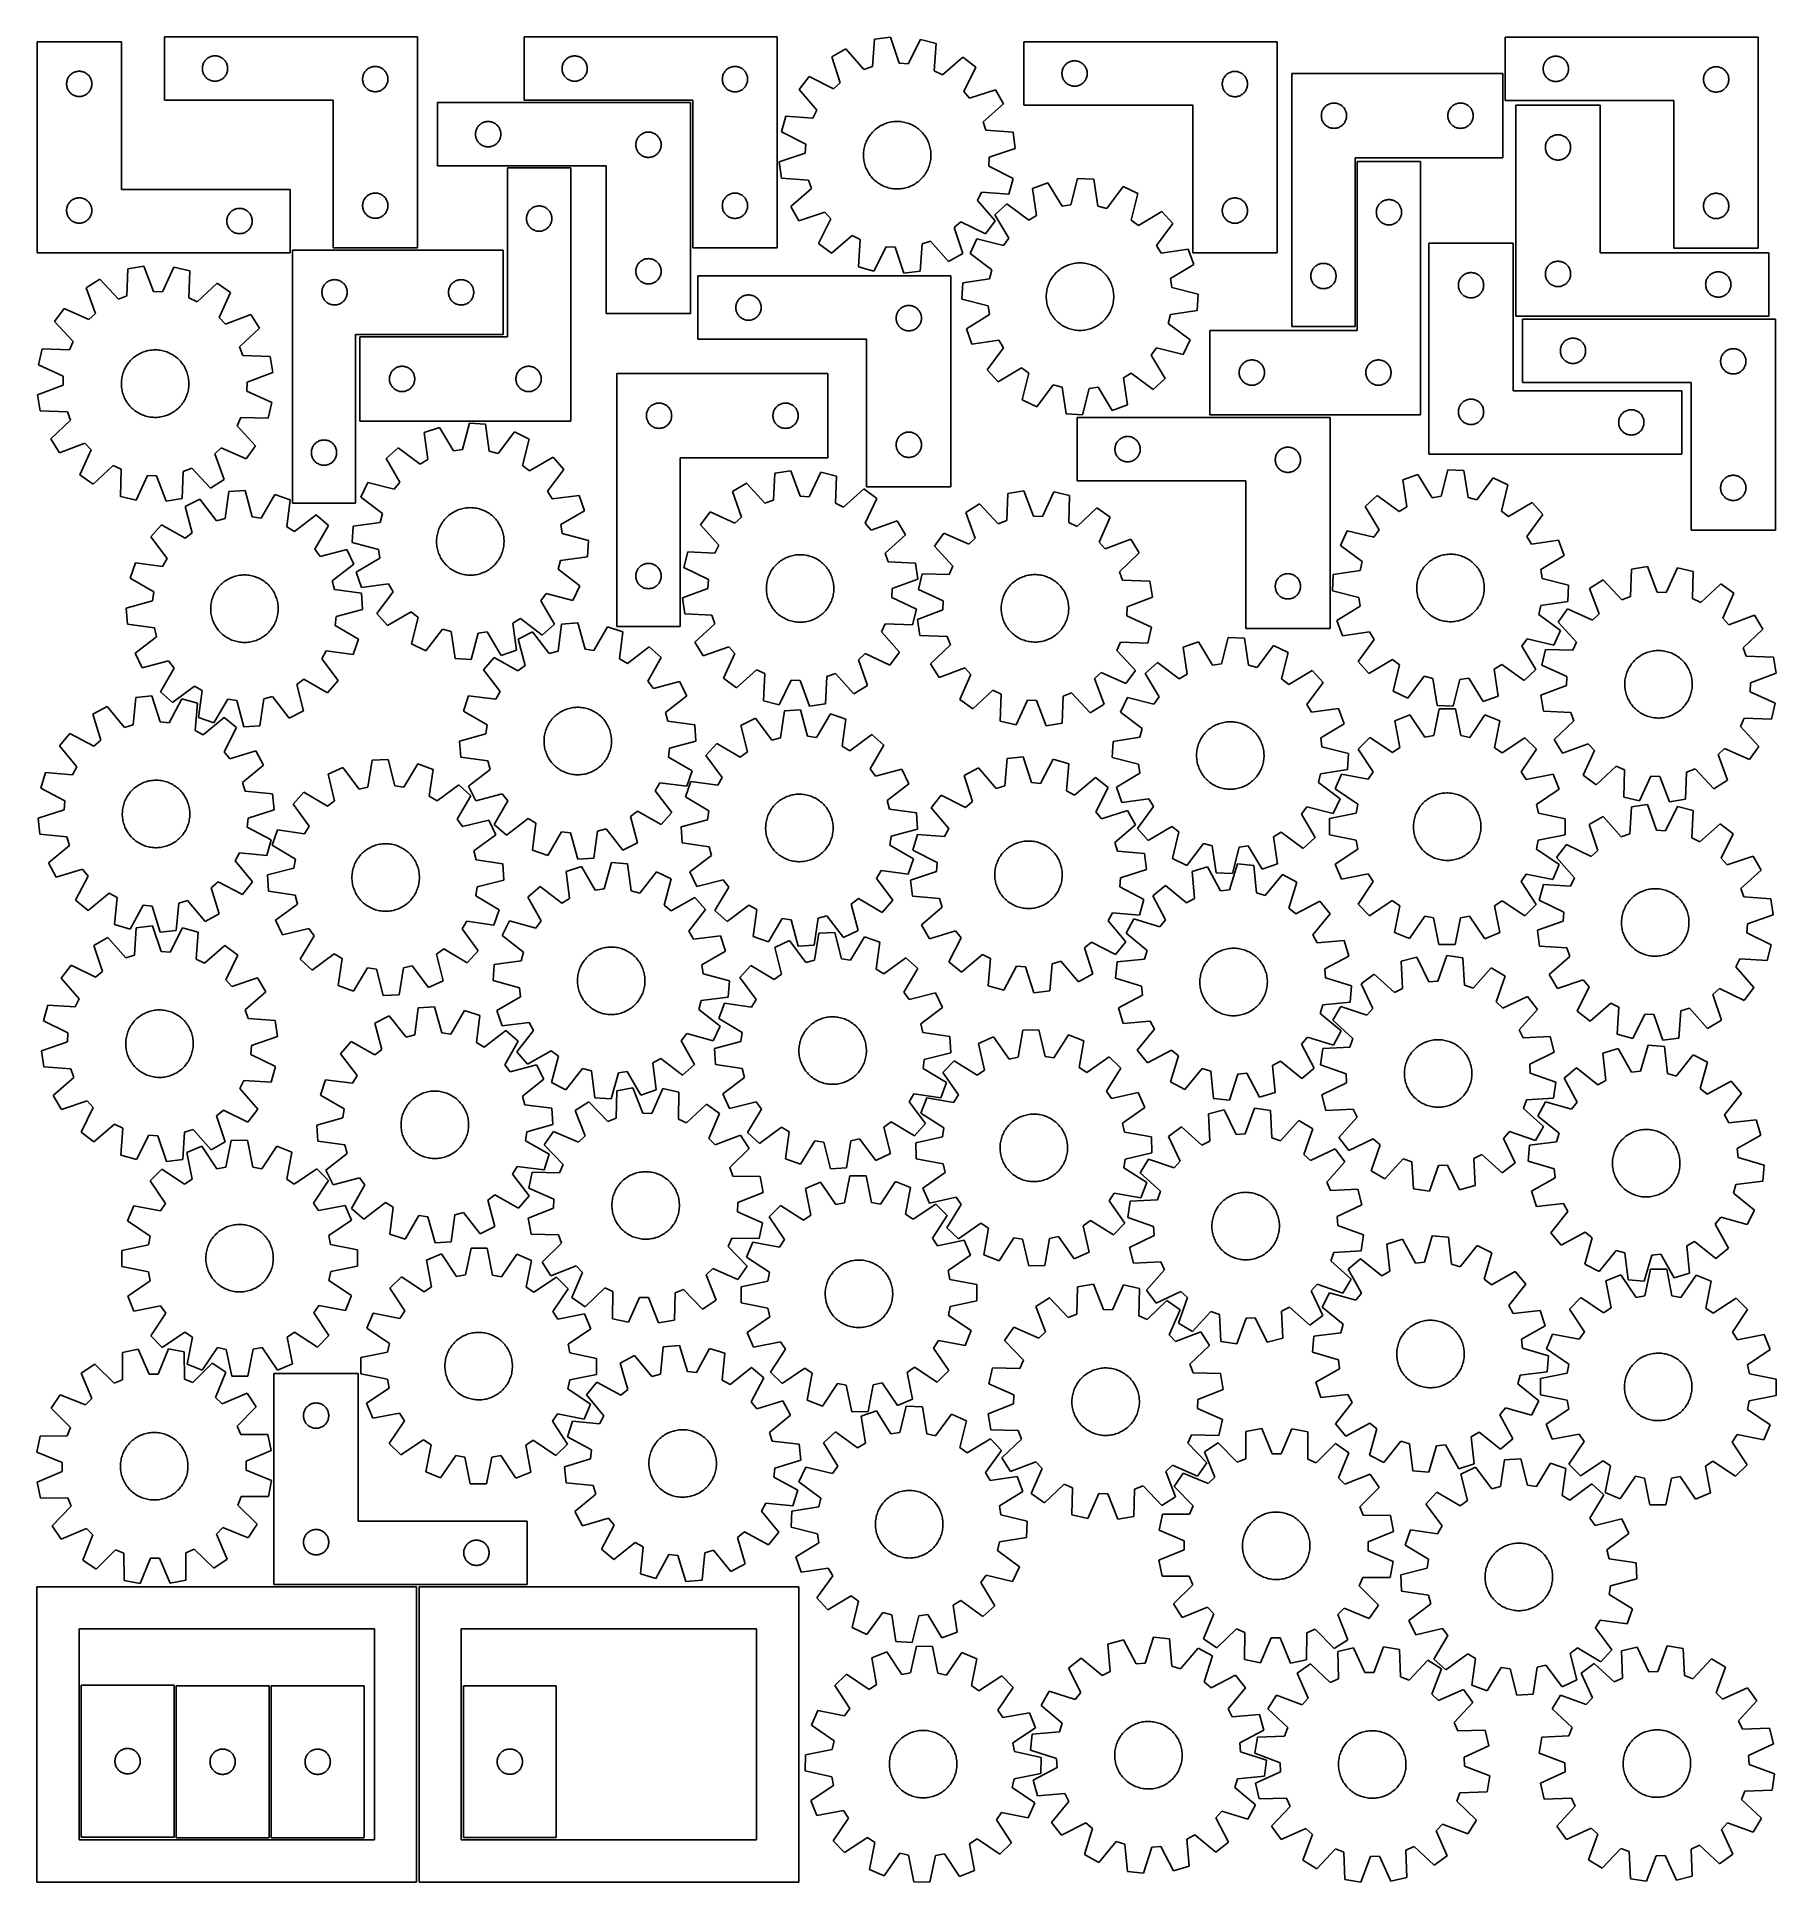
# Model space of a CAD drawing. Header units: millimetres. Extents: x 7 to 1243, y 7 to 1319.
import ezdxf

# ---------------------------------------------------------------- set-up
doc = ezdxf.new("R2010")
doc.units = ezdxf.units.MM
doc.layers.add('CUT', color=7, linetype='CONTINUOUS', true_color=0x000000)

msp = doc.modelspace()

# ---------------------------------------------------------------- linework, layer by layer
at = {"layer": 'CUT'}
for p, q in [((66.639739, 1315.128205), (6.639739, 1315.128205)), ((6.639739, 1315.128205), (6.639739, 1165.128205)), ((66.639739, 1210.128205), (66.639739, 1315.128205)), ((277.18063, 1318.549595), (97.18063, 1318.549595)), ((97.18063, 1318.549595), (97.18063, 1273.549595)), ((277.18063, 1168.549595), (277.18063, 1318.549595)), ((532.988674, 1318.494176), (352.988674, 1318.494176)), ((352.988674, 1318.494176), (352.988674, 1273.494176)), ((532.988674, 1168.494176), (532.988674, 1318.494176)), ((602.112722, 1316.847765), (600.685972, 1297.524028)), ((613.557394, 1318.298609), (602.112722, 1316.847765)), ((619.760871, 1299.942157), (613.557394, 1318.298609)), ((634.887858, 1316.797632), (626.174838, 1299.490821)), ((646.01657, 1313.75835), (634.887858, 1316.797632)), ((644.723125, 1294.425233), (646.01657, 1313.75835)), ((888.539699, 1315.034947), (708.539699, 1315.034947)), ((708.539699, 1315.034947), (708.539699, 1270.034947)), ((888.539699, 1165.034947), (888.539699, 1315.034947)), ((1230.777912, 1318.345494), (1050.777912, 1318.345494)), ((1050.777912, 1318.345494), (1050.777912, 1273.345494)), ((1230.777912, 1168.345494), (1230.777912, 1318.345494)), ((124.487297, 1298.378967), (124.658258, 1298.942551)), ((124.658258, 1298.942551), (124.865714, 1299.493746)), ((124.865714, 1299.493746), (125.108775, 1300.030194)), ((125.108775, 1300.030194), (125.386401, 1300.549595)), ((125.386401, 1300.549595), (125.697403, 1301.049728)), ((125.697403, 1301.049728), (126.040449, 1301.528448)), ((126.040449, 1301.528448), (126.414071, 1301.983708)), ((126.414071, 1301.983708), (126.816668, 1302.413556)), ((126.816668, 1302.413556), (127.246517, 1302.816154)), ((127.246517, 1302.816154), (127.701777, 1303.189776)), ((127.701777, 1303.189776), (128.180497, 1303.532822)), ((128.180497, 1303.532822), (128.68063, 1303.843824)), ((128.68063, 1303.843824), (129.200031, 1304.12145)), ((129.200031, 1304.12145), (129.736479, 1304.364511)), ((129.736479, 1304.364511), (130.287674, 1304.571967)), ((130.287674, 1304.571967), (130.851258, 1304.742928)), ((130.851258, 1304.742928), (131.424817, 1304.876663)), ((131.424817, 1304.876663), (132.005894, 1304.972599)), ((132.005894, 1304.972599), (132.592001, 1305.030326)), ((132.592001, 1305.030326), (133.18063, 1305.049595)), ((133.18063, 1305.049595), (133.769258, 1305.030326)), ((133.769258, 1305.030326), (134.355365, 1304.972599)), ((134.355365, 1304.972599), (134.936442, 1304.876663)), ((134.936442, 1304.876663), (135.510001, 1304.742928)), ((135.510001, 1304.742928), (136.073585, 1304.571967)), ((136.073585, 1304.571967), (136.62478, 1304.364511)), ((136.62478, 1304.364511), (137.161228, 1304.12145)), ((137.161228, 1304.12145), (137.68063, 1303.843824)), ((137.68063, 1303.843824), (138.180762, 1303.532822)), ((138.180762, 1303.532822), (138.659482, 1303.189776)), ((138.659482, 1303.189776), (139.114742, 1302.816154)), ((139.114742, 1302.816154), (139.544591, 1302.413556)), ((139.544591, 1302.413556), (139.947188, 1301.983708)), ((139.947188, 1301.983708), (140.32081, 1301.528448)), ((140.32081, 1301.528448), (140.663856, 1301.049728)), ((140.663856, 1301.049728), (140.974858, 1300.549595)), ((140.974858, 1300.549595), (141.252484, 1300.030194)), ((141.252484, 1300.030194), (141.495545, 1299.493746)), ((141.495545, 1299.493746), (141.703001, 1298.942551)), ((141.703001, 1298.942551), (141.873962, 1298.378967)), ((380.466303, 1298.887131), (380.673758, 1299.438326)), ((380.673758, 1299.438326), (380.916819, 1299.974774)), ((380.916819, 1299.974774), (381.194445, 1300.494176)), ((381.194445, 1300.494176), (381.505447, 1300.994308)), ((381.505447, 1300.994308), (381.848494, 1301.473028)), ((381.848494, 1301.473028), (382.222116, 1301.928288)), ((382.222116, 1301.928288), (382.624713, 1302.358137)), ((382.624713, 1302.358137), (383.054562, 1302.760734)), ((383.054562, 1302.760734), (383.509821, 1303.134356)), ((383.509821, 1303.134356), (383.988542, 1303.477402)), ((383.988542, 1303.477402), (384.488674, 1303.788404)), ((384.488674, 1303.788404), (385.008076, 1304.06603)), ((385.008076, 1304.06603), (385.544523, 1304.309091)), ((385.544523, 1304.309091), (386.095719, 1304.516547)), ((386.095719, 1304.516547), (386.659303, 1304.687508)), ((386.659303, 1304.687508), (387.232861, 1304.821243)), ((387.232861, 1304.821243), (387.813938, 1304.917179)), ((387.813938, 1304.917179), (388.400046, 1304.974906)), ((388.400046, 1304.974906), (388.988674, 1304.994176)), ((388.988674, 1304.994176), (389.577302, 1304.974906)), ((389.577302, 1304.974906), (390.16341, 1304.917179)), ((390.16341, 1304.917179), (390.744487, 1304.821243)), ((390.744487, 1304.821243), (391.318045, 1304.687508)), ((391.318045, 1304.687508), (391.881629, 1304.516547)), ((391.881629, 1304.516547), (392.432825, 1304.309091)), ((392.432825, 1304.309091), (392.969272, 1304.06603)), ((392.969272, 1304.06603), (393.488674, 1303.788404)), ((393.488674, 1303.788404), (393.988806, 1303.477402)), ((393.988806, 1303.477402), (394.467527, 1303.134356)), ((394.467527, 1303.134356), (394.922786, 1302.760734)), ((394.922786, 1302.760734), (395.352635, 1302.358137)), ((395.352635, 1302.358137), (395.755232, 1301.928288)), ((395.755232, 1301.928288), (396.128854, 1301.473028)), ((396.128854, 1301.473028), (396.4719, 1300.994308)), ((396.4719, 1300.994308), (396.782903, 1300.494176)), ((396.782903, 1300.494176), (397.060529, 1299.974774)), ((397.060529, 1299.974774), (397.30359, 1299.438326)), ((397.30359, 1299.438326), (397.511045, 1298.887131)), ((581.831545, 1310.071672), (571.81326, 1304.351581)), ((571.81326, 1304.351581), (577.889988, 1285.952782)), ((594.587519, 1295.48649), (581.831545, 1310.071672)), ((626.174838, 1299.490821), (619.760871, 1299.942157)), ((665.14895, 1304.208813), (650.47614, 1291.553733)), ((674.267457, 1297.142109), (665.14895, 1304.208813)), ((738.175738, 1298.898908), (738.605587, 1299.301505)), ((738.605587, 1299.301505), (739.060846, 1299.675127)), ((739.060846, 1299.675127), (739.539567, 1300.018174)), ((739.539567, 1300.018174), (740.039699, 1300.329176)), ((740.039699, 1300.329176), (740.559101, 1300.606802)), ((740.559101, 1300.606802), (741.095548, 1300.849863)), ((741.095548, 1300.849863), (741.646744, 1301.057318)), ((741.646744, 1301.057318), (742.210328, 1301.228279)), ((742.210328, 1301.228279), (742.783886, 1301.362015)), ((742.783886, 1301.362015), (743.364964, 1301.457951)), ((743.364964, 1301.457951), (743.951071, 1301.515677)), ((743.951071, 1301.515677), (744.539699, 1301.534947)), ((744.539699, 1301.534947), (745.128328, 1301.515677)), ((745.128328, 1301.515677), (745.714435, 1301.457951)), ((745.714435, 1301.457951), (746.295512, 1301.362015)), ((746.295512, 1301.362015), (746.869071, 1301.228279)), ((746.869071, 1301.228279), (747.432655, 1301.057318)), ((747.432655, 1301.057318), (747.98385, 1300.849863)), ((747.98385, 1300.849863), (748.520298, 1300.606802)), ((748.520298, 1300.606802), (749.039699, 1300.329176)), ((749.039699, 1300.329176), (749.539831, 1300.018174)), ((749.539831, 1300.018174), (750.018552, 1299.675127)), ((750.018552, 1299.675127), (750.473812, 1299.301505)), ((750.473812, 1299.301505), (750.90366, 1298.898908)), ((1078.255541, 1298.738449), (1078.462996, 1299.289645)), ((1078.462996, 1299.289645), (1078.706057, 1299.826092)), ((1078.706057, 1299.826092), (1078.983683, 1300.345494)), ((1078.983683, 1300.345494), (1079.294685, 1300.845626)), ((1079.294685, 1300.845626), (1079.637732, 1301.324347)), ((1079.637732, 1301.324347), (1080.011354, 1301.779606)), ((1080.011354, 1301.779606), (1080.413951, 1302.209455)), ((1080.413951, 1302.209455), (1080.8438, 1302.612052)), ((1080.8438, 1302.612052), (1081.299059, 1302.985674)), ((1081.299059, 1302.985674), (1081.77778, 1303.32872)), ((1081.77778, 1303.32872), (1082.277912, 1303.639723)), ((1082.277912, 1303.639723), (1082.797314, 1303.917349)), ((1082.797314, 1303.917349), (1083.333761, 1304.16041)), ((1083.333761, 1304.16041), (1083.884957, 1304.367865)), ((1083.884957, 1304.367865), (1084.448541, 1304.538826)), ((1084.448541, 1304.538826), (1085.022099, 1304.672561)), ((1085.022099, 1304.672561), (1085.603176, 1304.768498)), ((1085.603176, 1304.768498), (1086.189284, 1304.826224)), ((1086.189284, 1304.826224), (1086.777912, 1304.845494)), ((1086.777912, 1304.845494), (1087.36654, 1304.826224)), ((1087.36654, 1304.826224), (1087.952648, 1304.768498)), ((1087.952648, 1304.768498), (1088.533725, 1304.672561)), ((1088.533725, 1304.672561), (1089.107283, 1304.538826)), ((1089.107283, 1304.538826), (1089.670867, 1304.367865)), ((1089.670867, 1304.367865), (1090.222063, 1304.16041)), ((1090.222063, 1304.16041), (1090.75851, 1303.917349)), ((1090.75851, 1303.917349), (1091.277912, 1303.639723)), ((1091.277912, 1303.639723), (1091.778044, 1303.32872)), ((1091.778044, 1303.32872), (1092.256765, 1302.985674)), ((1092.256765, 1302.985674), (1092.712024, 1302.612052)), ((1092.712024, 1302.612052), (1093.141873, 1302.209455)), ((1093.141873, 1302.209455), (1093.54447, 1301.779606)), ((1093.54447, 1301.779606), (1093.918092, 1301.324347)), ((1093.918092, 1301.324347), (1094.261138, 1300.845626)), ((1094.261138, 1300.845626), (1094.572141, 1300.345494)), ((1094.572141, 1300.345494), (1094.849767, 1299.826092)), ((1094.849767, 1299.826092), (1095.092828, 1299.289645)), ((1095.092828, 1299.289645), (1095.300283, 1298.738449)), ((27.659009, 1285.716833), (27.716735, 1286.302941)), ((27.716735, 1286.302941), (27.812672, 1286.884018)), ((27.812672, 1286.884018), (27.946407, 1287.457577)), ((27.946407, 1287.457577), (28.117368, 1288.02116)), ((28.117368, 1288.02116), (28.324823, 1288.572356)), ((28.324823, 1288.572356), (28.567884, 1289.108803)), ((28.567884, 1289.108803), (28.84551, 1289.628205)), ((28.84551, 1289.628205), (29.156513, 1290.128337)), ((29.156513, 1290.128337), (29.499559, 1290.607058)), ((29.499559, 1290.607058), (29.873181, 1291.062318)), ((29.873181, 1291.062318), (30.275778, 1291.492166)), ((30.275778, 1291.492166), (30.705627, 1291.894763)), ((30.705627, 1291.894763), (31.160886, 1292.268385)), ((31.160886, 1292.268385), (31.639607, 1292.611432)), ((31.639607, 1292.611432), (32.139739, 1292.922434)), ((32.139739, 1292.922434), (32.659141, 1293.20006)), ((32.659141, 1293.20006), (33.195588, 1293.443121)), ((33.195588, 1293.443121), (33.746784, 1293.650576)), ((33.746784, 1293.650576), (34.310368, 1293.821538)), ((34.310368, 1293.821538), (34.883926, 1293.955273)), ((34.883926, 1293.955273), (35.465003, 1294.051209)), ((35.465003, 1294.051209), (36.051111, 1294.108935)), ((36.051111, 1294.108935), (36.639739, 1294.128205)), ((36.639739, 1294.128205), (37.228367, 1294.108935)), ((37.228367, 1294.108935), (37.814475, 1294.051209)), ((37.814475, 1294.051209), (38.395552, 1293.955273)), ((38.395552, 1293.955273), (38.96911, 1293.821538)), ((38.96911, 1293.821538), (39.532694, 1293.650576)), ((39.532694, 1293.650576), (40.08389, 1293.443121)), ((40.08389, 1293.443121), (40.620337, 1293.20006)), ((40.620337, 1293.20006), (41.139739, 1292.922434)), ((41.139739, 1292.922434), (41.639871, 1292.611432)), ((41.639871, 1292.611432), (42.118592, 1292.268385)), ((42.118592, 1292.268385), (42.573851, 1291.894763)), ((42.573851, 1291.894763), (43.0037, 1291.492166)), ((43.0037, 1291.492166), (43.406297, 1291.062318)), ((43.406297, 1291.062318), (43.779919, 1290.607058)), ((43.779919, 1290.607058), (44.122966, 1290.128337)), ((44.122966, 1290.128337), (44.433968, 1289.628205)), ((44.433968, 1289.628205), (44.711594, 1289.108803)), ((44.711594, 1289.108803), (44.954655, 1288.572356)), ((44.954655, 1288.572356), (45.16211, 1288.02116)), ((45.16211, 1288.02116), (45.333071, 1287.457577)), ((45.333071, 1287.457577), (45.466807, 1286.884018)), ((45.466807, 1286.884018), (45.562743, 1286.302941)), ((45.562743, 1286.302941), (45.620469, 1285.716833)), ((124.18063, 1296.049595), (124.199899, 1296.638224)), ((124.199899, 1295.460967), (124.18063, 1296.049595)), ((124.199899, 1296.638224), (124.257626, 1297.224331)), ((124.257626, 1294.87486), (124.199899, 1295.460967)), ((124.257626, 1297.224331), (124.353562, 1297.805408)), ((124.353562, 1294.293783), (124.257626, 1294.87486)), ((124.353562, 1297.805408), (124.487297, 1298.378967)), ((124.487297, 1293.720224), (124.353562, 1294.293783)), ((124.658258, 1293.15664), (124.487297, 1293.720224)), ((124.865714, 1292.605445), (124.658258, 1293.15664)), ((125.108775, 1292.068997), (124.865714, 1292.605445)), ((125.386401, 1291.549595), (125.108775, 1292.068997)), ((125.697403, 1291.049463), (125.386401, 1291.549595)), ((126.040449, 1290.570743), (125.697403, 1291.049463)), ((126.414071, 1290.115483), (126.040449, 1290.570743)), ((126.816668, 1289.685634), (126.414071, 1290.115483)), ((127.246517, 1289.283037), (126.816668, 1289.685634)), ((127.701777, 1288.909415), (127.246517, 1289.283037)), ((128.180497, 1288.566369), (127.701777, 1288.909415)), ((128.68063, 1288.255367), (128.180497, 1288.566369)), ((129.200031, 1287.977741), (128.68063, 1288.255367)), ((129.736479, 1287.73468), (129.200031, 1287.977741)), ((130.287674, 1287.527224), (129.736479, 1287.73468)), ((130.851258, 1287.356263), (130.287674, 1287.527224)), ((131.424817, 1287.222528), (130.851258, 1287.356263)), ((132.005894, 1287.126592), (131.424817, 1287.222528)), ((132.592001, 1287.068865), (132.005894, 1287.126592)), ((133.18063, 1287.049595), (132.592001, 1287.068865)), ((133.769258, 1287.068865), (133.18063, 1287.049595)), ((134.355365, 1287.126592), (133.769258, 1287.068865)), ((134.936442, 1287.222528), (134.355365, 1287.126592)), ((135.510001, 1287.356263), (134.936442, 1287.222528)), ((136.073585, 1287.527224), (135.510001, 1287.356263)), ((136.62478, 1287.73468), (136.073585, 1287.527224)), ((137.161228, 1287.977741), (136.62478, 1287.73468)), ((137.68063, 1288.255367), (137.161228, 1287.977741)), ((138.180762, 1288.566369), (137.68063, 1288.255367)), ((138.659482, 1288.909415), (138.180762, 1288.566369)), ((139.114742, 1289.283037), (138.659482, 1288.909415)), ((139.544591, 1289.685634), (139.114742, 1289.283037)), ((139.947188, 1290.115483), (139.544591, 1289.685634)), ((140.32081, 1290.570743), (139.947188, 1290.115483)), ((140.663856, 1291.049463), (140.32081, 1290.570743)), ((140.974858, 1291.549595), (140.663856, 1291.049463)), ((141.252484, 1292.068997), (140.974858, 1291.549595)), ((141.495545, 1292.605445), (141.252484, 1292.068997)), ((141.703001, 1293.15664), (141.495545, 1292.605445)), ((141.873962, 1293.720224), (141.703001, 1293.15664)), ((141.873962, 1298.378967), (142.007697, 1297.805408)), ((142.007697, 1294.293783), (141.873962, 1293.720224)), ((142.007697, 1297.805408), (142.103633, 1297.224331)), ((142.103633, 1294.87486), (142.007697, 1294.293783)), ((142.103633, 1297.224331), (142.16136, 1296.638224)), ((142.16136, 1295.460967), (142.103633, 1294.87486)), ((142.16136, 1296.638224), (142.18063, 1296.049595)), ((142.18063, 1296.049595), (142.16136, 1295.460967)), ((238.18063, 1288.549595), (238.199899, 1289.138224)), ((238.199899, 1287.960967), (238.18063, 1288.549595)), ((238.199899, 1289.138224), (238.257626, 1289.724331)), ((238.257626, 1287.37486), (238.199899, 1287.960967)), ((238.257626, 1289.724331), (238.353562, 1290.305408)), ((238.353562, 1286.793783), (238.257626, 1287.37486)), ((238.353562, 1290.305408), (238.487297, 1290.878967)), ((238.487297, 1286.220224), (238.353562, 1286.793783)), ((238.487297, 1290.878967), (238.658258, 1291.442551)), ((238.658258, 1285.65664), (238.487297, 1286.220224)), ((238.658258, 1291.442551), (238.865714, 1291.993746)), ((238.865714, 1291.993746), (239.108775, 1292.530194)), ((239.108775, 1292.530194), (239.386401, 1293.049595)), ((239.386401, 1293.049595), (239.697403, 1293.549728)), ((239.697403, 1293.549728), (240.040449, 1294.028448)), ((240.040449, 1294.028448), (240.414071, 1294.483708)), ((240.414071, 1294.483708), (240.816668, 1294.913556)), ((240.816668, 1294.913556), (241.246517, 1295.316154)), ((241.246517, 1295.316154), (241.701777, 1295.689776)), ((241.701777, 1295.689776), (242.180497, 1296.032822)), ((242.180497, 1296.032822), (242.68063, 1296.343824)), ((242.68063, 1296.343824), (243.200031, 1296.62145)), ((243.200031, 1296.62145), (243.736479, 1296.864511)), ((243.736479, 1296.864511), (244.287674, 1297.071967)), ((244.287674, 1297.071967), (244.851258, 1297.242928)), ((244.851258, 1297.242928), (245.424817, 1297.376663)), ((245.424817, 1297.376663), (246.005894, 1297.472599)), ((246.005894, 1297.472599), (246.592001, 1297.530326)), ((246.592001, 1297.530326), (247.18063, 1297.549595)), ((247.18063, 1297.549595), (247.769258, 1297.530326)), ((247.769258, 1297.530326), (248.355365, 1297.472599)), ((248.355365, 1297.472599), (248.936442, 1297.376663)), ((248.936442, 1297.376663), (249.510001, 1297.242928)), ((249.510001, 1297.242928), (250.073585, 1297.071967)), ((250.073585, 1297.071967), (250.62478, 1296.864511)), ((250.62478, 1296.864511), (251.161228, 1296.62145)), ((251.161228, 1296.62145), (251.68063, 1296.343824)), ((251.68063, 1296.343824), (252.180762, 1296.032822)), ((252.180762, 1296.032822), (252.659482, 1295.689776)), ((252.659482, 1295.689776), (253.114742, 1295.316154)), ((253.114742, 1295.316154), (253.544591, 1294.913556)), ((253.544591, 1294.913556), (253.947188, 1294.483708)), ((253.947188, 1294.483708), (254.32081, 1294.028448)), ((254.32081, 1294.028448), (254.663856, 1293.549728)), ((254.663856, 1293.549728), (254.974858, 1293.049595)), ((254.974858, 1293.049595), (255.252484, 1292.530194)), ((255.252484, 1292.530194), (255.495545, 1291.993746)), ((255.495545, 1291.993746), (255.703001, 1291.442551)), ((255.703001, 1291.442551), (255.873962, 1290.878967)), ((255.873962, 1286.220224), (255.703001, 1285.65664)), ((255.873962, 1290.878967), (256.007697, 1290.305408)), ((256.007697, 1286.793783), (255.873962, 1286.220224)), ((256.007697, 1290.305408), (256.103633, 1289.724331)), ((256.103633, 1287.37486), (256.007697, 1286.793783)), ((256.103633, 1289.724331), (256.16136, 1289.138224)), ((256.16136, 1287.960967), (256.103633, 1287.37486)), ((256.16136, 1289.138224), (256.18063, 1288.549595)), ((256.18063, 1288.549595), (256.16136, 1287.960967)), ((379.988674, 1295.994176), (380.007944, 1296.582804)), ((380.007944, 1295.405547), (379.988674, 1295.994176)), ((380.007944, 1296.582804), (380.06567, 1297.168911)), ((380.06567, 1294.81944), (380.007944, 1295.405547)), ((380.06567, 1297.168911), (380.161606, 1297.749988)), ((380.161606, 1294.238363), (380.06567, 1294.81944)), ((380.161606, 1297.749988), (380.295342, 1298.323547)), ((380.295342, 1293.664804), (380.161606, 1294.238363)), ((380.295342, 1298.323547), (380.466303, 1298.887131)), ((380.466303, 1293.10122), (380.295342, 1293.664804)), ((380.673758, 1292.550025), (380.466303, 1293.10122)), ((380.916819, 1292.013577), (380.673758, 1292.550025)), ((381.194445, 1291.494176), (380.916819, 1292.013577)), ((381.505447, 1290.994043), (381.194445, 1291.494176)), ((381.848494, 1290.515323), (381.505447, 1290.994043)), ((382.222116, 1290.060063), (381.848494, 1290.515323)), ((382.624713, 1289.630214), (382.222116, 1290.060063)), ((383.054562, 1289.227617), (382.624713, 1289.630214)), ((383.509821, 1288.853995), (383.054562, 1289.227617)), ((383.988542, 1288.510949), (383.509821, 1288.853995)), ((384.488674, 1288.199947), (383.988542, 1288.510949)), ((385.008076, 1287.922321), (384.488674, 1288.199947)), ((385.544523, 1287.67926), (385.008076, 1287.922321)), ((386.095719, 1287.471804), (385.544523, 1287.67926)), ((386.659303, 1287.300843), (386.095719, 1287.471804)), ((387.232861, 1287.167108), (386.659303, 1287.300843)), ((387.813938, 1287.071172), (387.232861, 1287.167108)), ((388.400046, 1287.013445), (387.813938, 1287.071172)), ((388.988674, 1286.994176), (388.400046, 1287.013445)), ((389.577302, 1287.013445), (388.988674, 1286.994176)), ((390.16341, 1287.071172), (389.577302, 1287.013445)), ((390.744487, 1287.167108), (390.16341, 1287.071172)), ((391.318045, 1287.300843), (390.744487, 1287.167108)), ((391.881629, 1287.471804), (391.318045, 1287.300843)), ((392.432825, 1287.67926), (391.881629, 1287.471804)), ((392.969272, 1287.922321), (392.432825, 1287.67926)), ((393.488674, 1288.199947), (392.969272, 1287.922321)), ((393.988806, 1288.510949), (393.488674, 1288.199947)), ((394.467527, 1288.853995), (393.988806, 1288.510949)), ((394.922786, 1289.227617), (394.467527, 1288.853995)), ((395.352635, 1289.630214), (394.922786, 1289.227617)), ((395.755232, 1290.060063), (395.352635, 1289.630214)), ((396.128854, 1290.515323), (395.755232, 1290.060063)), ((396.4719, 1290.994043), (396.128854, 1290.515323)), ((396.782903, 1291.494176), (396.4719, 1290.994043)), ((397.060529, 1292.013577), (396.782903, 1291.494176)), ((397.30359, 1292.550025), (397.060529, 1292.013577)), ((397.511045, 1293.10122), (397.30359, 1292.550025)), ((397.511045, 1298.887131), (397.682006, 1298.323547)), ((397.682006, 1293.664804), (397.511045, 1293.10122)), ((397.682006, 1298.323547), (397.815741, 1297.749988)), ((397.815741, 1294.238363), (397.682006, 1293.664804)), ((397.815741, 1297.749988), (397.911678, 1297.168911)), ((397.911678, 1294.81944), (397.815741, 1294.238363)), ((397.911678, 1297.168911), (397.969404, 1296.582804)), ((397.969404, 1295.405547), (397.911678, 1294.81944)), ((397.969404, 1296.582804), (397.988674, 1295.994176)), ((397.988674, 1295.994176), (397.969404, 1295.405547)), ((493.988674, 1288.494176), (494.007944, 1289.082804)), ((494.007944, 1287.905547), (493.988674, 1288.494176)), ((494.007944, 1289.082804), (494.06567, 1289.668911)), ((494.06567, 1287.31944), (494.007944, 1287.905547)), ((494.06567, 1289.668911), (494.161606, 1290.249988)), ((494.161606, 1286.738363), (494.06567, 1287.31944)), ((494.161606, 1290.249988), (494.295342, 1290.823547)), ((494.295342, 1286.164804), (494.161606, 1286.738363)), ((494.295342, 1290.823547), (494.466303, 1291.387131)), ((494.466303, 1285.60122), (494.295342, 1286.164804)), ((494.466303, 1291.387131), (494.673758, 1291.938326)), ((494.673758, 1291.938326), (494.916819, 1292.474774)), ((494.916819, 1292.474774), (495.194445, 1292.994176)), ((495.194445, 1292.994176), (495.505447, 1293.494308)), ((495.505447, 1293.494308), (495.848494, 1293.973028)), ((495.848494, 1293.973028), (496.222116, 1294.428288)), ((496.222116, 1294.428288), (496.624713, 1294.858137)), ((496.624713, 1294.858137), (497.054562, 1295.260734)), ((497.054562, 1295.260734), (497.509821, 1295.634356)), ((497.509821, 1295.634356), (497.988542, 1295.977402)), ((497.988542, 1295.977402), (498.488674, 1296.288404)), ((498.488674, 1296.288404), (499.008076, 1296.56603)), ((499.008076, 1296.56603), (499.544523, 1296.809091)), ((499.544523, 1296.809091), (500.095719, 1297.016547)), ((500.095719, 1297.016547), (500.659303, 1297.187508)), ((500.659303, 1297.187508), (501.232861, 1297.321243)), ((501.232861, 1297.321243), (501.813938, 1297.417179)), ((501.813938, 1297.417179), (502.400046, 1297.474906)), ((502.400046, 1297.474906), (502.988674, 1297.494176)), ((502.988674, 1297.494176), (503.577302, 1297.474906)), ((503.577302, 1297.474906), (504.16341, 1297.417179)), ((504.16341, 1297.417179), (504.744487, 1297.321243)), ((504.744487, 1297.321243), (505.318045, 1297.187508)), ((505.318045, 1297.187508), (505.881629, 1297.016547)), ((505.881629, 1297.016547), (506.432825, 1296.809091)), ((506.432825, 1296.809091), (506.969272, 1296.56603)), ((506.969272, 1296.56603), (507.488674, 1296.288404)), ((507.488674, 1296.288404), (507.988806, 1295.977402)), ((507.988806, 1295.977402), (508.467527, 1295.634356)), ((508.467527, 1295.634356), (508.922786, 1295.260734)), ((508.922786, 1295.260734), (509.352635, 1294.858137)), ((509.352635, 1294.858137), (509.755232, 1294.428288)), ((509.755232, 1294.428288), (510.128854, 1293.973028)), ((510.128854, 1293.973028), (510.4719, 1293.494308)), ((510.4719, 1293.494308), (510.782903, 1292.994176)), ((510.782903, 1292.994176), (511.060529, 1292.474774)), ((511.060529, 1292.474774), (511.30359, 1291.938326)), ((511.30359, 1291.938326), (511.511045, 1291.387131)), ((511.511045, 1291.387131), (511.682006, 1290.823547)), ((511.682006, 1286.164804), (511.511045, 1285.60122)), ((511.682006, 1290.823547), (511.815741, 1290.249988)), ((511.815741, 1286.738363), (511.682006, 1286.164804)), ((511.815741, 1290.249988), (511.911678, 1289.668911)), ((511.911678, 1287.31944), (511.815741, 1286.738363)), ((511.911678, 1289.668911), (511.969404, 1289.082804)), ((511.969404, 1287.905547), (511.911678, 1287.31944)), ((511.969404, 1289.082804), (511.988674, 1288.494176)), ((511.988674, 1288.494176), (511.969404, 1287.905547)), ((555.668994, 1290.330016), (548.60229, 1281.211509)), ((573.035485, 1281.736565), (555.668994, 1290.330016)), ((577.889988, 1285.952782), (573.035485, 1281.736565)), ((600.685972, 1297.524028), (594.587519, 1295.48649)), ((650.47614, 1291.553733), (644.723125, 1294.425233)), ((665.674005, 1279.775618), (674.267457, 1297.142109)), ((735.539699, 1292.534947), (735.558969, 1293.123575)), ((735.558969, 1291.946319), (735.539699, 1292.534947)), ((735.558969, 1293.123575), (735.616696, 1293.709683)), ((735.616696, 1291.360211), (735.558969, 1291.946319)), ((735.616696, 1293.709683), (735.712632, 1294.29076)), ((735.712632, 1290.779134), (735.616696, 1291.360211)), ((735.712632, 1294.29076), (735.846367, 1294.864318)), ((735.846367, 1290.205576), (735.712632, 1290.779134)), ((735.846367, 1294.864318), (736.017328, 1295.427902)), ((736.017328, 1289.641992), (735.846367, 1290.205576)), ((736.017328, 1295.427902), (736.224784, 1295.979098)), ((736.224784, 1289.090796), (736.017328, 1289.641992)), ((736.224784, 1295.979098), (736.467845, 1296.515545)), ((736.467845, 1288.554349), (736.224784, 1289.090796)), ((736.467845, 1296.515545), (736.745471, 1297.034947)), ((736.745471, 1288.034947), (736.467845, 1288.554349)), ((736.745471, 1297.034947), (737.056473, 1297.535079)), ((737.056473, 1287.534815), (736.745471, 1288.034947)), ((737.056473, 1297.535079), (737.399519, 1298.0138)), ((737.399519, 1287.056094), (737.056473, 1287.534815)), ((737.399519, 1298.0138), (737.773141, 1298.469059)), ((737.773141, 1286.600835), (737.399519, 1287.056094)), ((737.773141, 1298.469059), (738.175738, 1298.898908)), ((738.175738, 1286.170986), (737.773141, 1286.600835)), ((738.605587, 1285.768389), (738.175738, 1286.170986)), ((750.90366, 1286.170986), (750.473812, 1285.768389)), ((750.90366, 1298.898908), (751.306258, 1298.469059)), ((751.306258, 1286.600835), (750.90366, 1286.170986)), ((751.306258, 1298.469059), (751.679879, 1298.0138)), ((751.679879, 1287.056094), (751.306258, 1286.600835)), ((751.679879, 1298.0138), (752.022926, 1297.535079)), ((752.022926, 1287.534815), (751.679879, 1287.056094)), ((752.022926, 1297.535079), (752.333928, 1297.034947)), ((752.333928, 1288.034947), (752.022926, 1287.534815)), ((752.333928, 1297.034947), (752.611554, 1296.515545)), ((752.611554, 1288.554349), (752.333928, 1288.034947)), ((752.611554, 1296.515545), (752.854615, 1295.979098)), ((752.854615, 1289.090796), (752.611554, 1288.554349)), ((752.854615, 1295.979098), (753.062071, 1295.427902)), ((753.062071, 1289.641992), (752.854615, 1289.090796)), ((753.062071, 1295.427902), (753.233032, 1294.864318)), ((753.233032, 1290.205576), (753.062071, 1289.641992)), ((753.233032, 1294.864318), (753.366767, 1294.29076)), ((753.366767, 1290.779134), (753.233032, 1290.205576)), ((753.366767, 1294.29076), (753.462703, 1293.709683)), ((753.462703, 1291.360211), (753.366767, 1290.779134)), ((753.462703, 1293.709683), (753.52043, 1293.123575)), ((753.52043, 1291.946319), (753.462703, 1291.360211)), ((753.52043, 1293.123575), (753.539699, 1292.534947)), ((753.539699, 1292.534947), (753.52043, 1291.946319)), ((849.558969, 1285.623575), (849.616696, 1286.209683)), ((849.616696, 1286.209683), (849.712632, 1286.79076)), ((849.712632, 1286.79076), (849.846367, 1287.364318)), ((849.846367, 1287.364318), (850.017328, 1287.927902)), ((850.017328, 1287.927902), (850.224784, 1288.479098)), ((850.224784, 1288.479098), (850.467845, 1289.015545)), ((850.467845, 1289.015545), (850.745471, 1289.534947)), ((850.745471, 1289.534947), (851.056473, 1290.035079)), ((851.056473, 1290.035079), (851.399519, 1290.5138)), ((851.399519, 1290.5138), (851.773141, 1290.969059)), ((851.773141, 1290.969059), (852.175738, 1291.398908)), ((852.175738, 1291.398908), (852.605587, 1291.801505)), ((852.605587, 1291.801505), (853.060846, 1292.175127)), ((853.060846, 1292.175127), (853.539567, 1292.518174)), ((853.539567, 1292.518174), (854.039699, 1292.829176)), ((854.039699, 1292.829176), (854.559101, 1293.106802)), ((854.559101, 1293.106802), (855.095548, 1293.349863)), ((855.095548, 1293.349863), (855.646744, 1293.557318)), ((855.646744, 1293.557318), (856.210328, 1293.728279)), ((856.210328, 1293.728279), (856.783886, 1293.862015)), ((856.783886, 1293.862015), (857.364964, 1293.957951)), ((857.364964, 1293.957951), (857.951071, 1294.015677)), ((857.951071, 1294.015677), (858.539699, 1294.034947)), ((858.539699, 1294.034947), (859.128328, 1294.015677)), ((859.128328, 1294.015677), (859.714435, 1293.957951)), ((859.714435, 1293.957951), (860.295512, 1293.862015)), ((860.295512, 1293.862015), (860.869071, 1293.728279)), ((860.869071, 1293.728279), (861.432655, 1293.557318)), ((861.432655, 1293.557318), (861.98385, 1293.349863)), ((861.98385, 1293.349863), (862.520298, 1293.106802)), ((862.520298, 1293.106802), (863.039699, 1292.829176)), ((863.039699, 1292.829176), (863.539831, 1292.518174)), ((863.539831, 1292.518174), (864.018552, 1292.175127)), ((864.018552, 1292.175127), (864.473812, 1291.801505)), ((864.473812, 1291.801505), (864.90366, 1291.398908)), ((864.90366, 1291.398908), (865.306258, 1290.969059)), ((865.306258, 1290.969059), (865.679879, 1290.5138)), ((865.679879, 1290.5138), (866.022926, 1290.035079)), ((866.022926, 1290.035079), (866.333928, 1289.534947)), ((866.333928, 1289.534947), (866.611554, 1289.015545)), ((866.611554, 1289.015545), (866.854615, 1288.479098)), ((866.854615, 1288.479098), (867.062071, 1287.927902)), ((867.062071, 1287.927902), (867.233032, 1287.364318)), ((867.233032, 1287.364318), (867.366767, 1286.79076)), ((867.366767, 1286.79076), (867.462703, 1286.209683)), ((867.462703, 1286.209683), (867.52043, 1285.623575)), ((898.998406, 1292.528348), (898.998406, 1112.528348)), ((1048.998406, 1292.528348), (898.998406, 1292.528348)), ((1048.998406, 1232.528348), (1048.998406, 1292.528348)), ((1077.777912, 1295.845494), (1077.797182, 1296.434122)), ((1077.797182, 1295.256866), (1077.777912, 1295.845494)), ((1077.797182, 1296.434122), (1077.854908, 1297.02023)), ((1077.854908, 1294.670758), (1077.797182, 1295.256866)), ((1077.854908, 1297.02023), (1077.950844, 1297.601307)), ((1077.950844, 1294.089681), (1077.854908, 1294.670758)), ((1077.950844, 1297.601307), (1078.084579, 1298.174865)), ((1078.084579, 1293.516122), (1077.950844, 1294.089681)), ((1078.084579, 1298.174865), (1078.255541, 1298.738449)), ((1078.255541, 1292.952539), (1078.084579, 1293.516122)), ((1078.462996, 1292.401343), (1078.255541, 1292.952539)), ((1078.706057, 1291.864896), (1078.462996, 1292.401343)), ((1078.983683, 1291.345494), (1078.706057, 1291.864896)), ((1079.294685, 1290.845362), (1078.983683, 1291.345494)), ((1079.637732, 1290.366641), (1079.294685, 1290.845362)), ((1080.011354, 1289.911382), (1079.637732, 1290.366641)), ((1080.413951, 1289.481533), (1080.011354, 1289.911382)), ((1080.8438, 1289.078936), (1080.413951, 1289.481533)), ((1081.299059, 1288.705314), (1080.8438, 1289.078936)), ((1081.77778, 1288.362267), (1081.299059, 1288.705314)), ((1082.277912, 1288.051265), (1081.77778, 1288.362267)), ((1082.797314, 1287.773639), (1082.277912, 1288.051265)), ((1083.333761, 1287.530578), (1082.797314, 1287.773639)), ((1083.884957, 1287.323123), (1083.333761, 1287.530578)), ((1084.448541, 1287.152161), (1083.884957, 1287.323123)), ((1085.022099, 1287.018426), (1084.448541, 1287.152161)), ((1085.603176, 1286.92249), (1085.022099, 1287.018426)), ((1086.189284, 1286.864764), (1085.603176, 1286.92249)), ((1086.777912, 1286.845494), (1086.189284, 1286.864764)), ((1087.36654, 1286.864764), (1086.777912, 1286.845494)), ((1087.952648, 1286.92249), (1087.36654, 1286.864764)), ((1088.533725, 1287.018426), (1087.952648, 1286.92249)), ((1089.107283, 1287.152161), (1088.533725, 1287.018426)), ((1089.670867, 1287.323123), (1089.107283, 1287.152161)), ((1090.222063, 1287.530578), (1089.670867, 1287.323123)), ((1090.75851, 1287.773639), (1090.222063, 1287.530578)), ((1091.277912, 1288.051265), (1090.75851, 1287.773639)), ((1091.778044, 1288.362267), (1091.277912, 1288.051265)), ((1092.256765, 1288.705314), (1091.778044, 1288.362267)), ((1092.712024, 1289.078936), (1092.256765, 1288.705314)), ((1093.141873, 1289.481533), (1092.712024, 1289.078936)), ((1093.54447, 1289.911382), (1093.141873, 1289.481533)), ((1093.918092, 1290.366641), (1093.54447, 1289.911382)), ((1094.261138, 1290.845362), (1093.918092, 1290.366641)), ((1094.572141, 1291.345494), (1094.261138, 1290.845362)), ((1094.849767, 1291.864896), (1094.572141, 1291.345494)), ((1095.092828, 1292.401343), (1094.849767, 1291.864896)), ((1095.300283, 1292.952539), (1095.092828, 1292.401343)), ((1095.300283, 1298.738449), (1095.471244, 1298.174865)), ((1095.471244, 1293.516122), (1095.300283, 1292.952539)), ((1095.471244, 1298.174865), (1095.604979, 1297.601307)), ((1095.604979, 1294.089681), (1095.471244, 1293.516122)), ((1095.604979, 1297.601307), (1095.700916, 1297.02023)), ((1095.700916, 1294.670758), (1095.604979, 1294.089681)), ((1095.700916, 1297.02023), (1095.758642, 1296.434122)), ((1095.758642, 1295.256866), (1095.700916, 1294.670758)), ((1095.758642, 1296.434122), (1095.777912, 1295.845494)), ((1095.777912, 1295.845494), (1095.758642, 1295.256866)), ((1191.777912, 1288.345494), (1191.797182, 1288.934122)), ((1191.797182, 1287.756866), (1191.777912, 1288.345494)), ((1191.797182, 1288.934122), (1191.854908, 1289.52023)), ((1191.854908, 1287.170758), (1191.797182, 1287.756866)), ((1191.854908, 1289.52023), (1191.950844, 1290.101307)), ((1191.950844, 1286.589681), (1191.854908, 1287.170758)), ((1191.950844, 1290.101307), (1192.084579, 1290.674865)), ((1192.084579, 1286.016122), (1191.950844, 1286.589681)), ((1192.084579, 1290.674865), (1192.255541, 1291.238449)), ((1192.255541, 1285.452539), (1192.084579, 1286.016122)), ((1192.255541, 1291.238449), (1192.462996, 1291.789645)), ((1192.462996, 1291.789645), (1192.706057, 1292.326092)), ((1192.706057, 1292.326092), (1192.983683, 1292.845494)), ((1192.983683, 1292.845494), (1193.294685, 1293.345626)), ((1193.294685, 1293.345626), (1193.637732, 1293.824347)), ((1193.637732, 1293.824347), (1194.011354, 1294.279606)), ((1194.011354, 1294.279606), (1194.413951, 1294.709455)), ((1194.413951, 1294.709455), (1194.8438, 1295.112052)), ((1194.8438, 1295.112052), (1195.299059, 1295.485674)), ((1195.299059, 1295.485674), (1195.77778, 1295.82872)), ((1195.77778, 1295.82872), (1196.277912, 1296.139723)), ((1196.277912, 1296.139723), (1196.797314, 1296.417349)), ((1196.797314, 1296.417349), (1197.333761, 1296.66041)), ((1197.333761, 1296.66041), (1197.884957, 1296.867865)), ((1197.884957, 1296.867865), (1198.448541, 1297.038826)), ((1198.448541, 1297.038826), (1199.022099, 1297.172561)), ((1199.022099, 1297.172561), (1199.603176, 1297.268498)), ((1199.603176, 1297.268498), (1200.189284, 1297.326224)), ((1200.189284, 1297.326224), (1200.777912, 1297.345494)), ((1200.777912, 1297.345494), (1201.36654, 1297.326224)), ((1201.36654, 1297.326224), (1201.952648, 1297.268498)), ((1201.952648, 1297.268498), (1202.533725, 1297.172561)), ((1202.533725, 1297.172561), (1203.107283, 1297.038826)), ((1203.107283, 1297.038826), (1203.670867, 1296.867865)), ((1203.670867, 1296.867865), (1204.222063, 1296.66041)), ((1204.222063, 1296.66041), (1204.75851, 1296.417349)), ((1204.75851, 1296.417349), (1205.277912, 1296.139723)), ((1205.277912, 1296.139723), (1205.778044, 1295.82872)), ((1205.778044, 1295.82872), (1206.256765, 1295.485674)), ((1206.256765, 1295.485674), (1206.712024, 1295.112052)), ((1206.712024, 1295.112052), (1207.141873, 1294.709455)), ((1207.141873, 1294.709455), (1207.54447, 1294.279606)), ((1207.54447, 1294.279606), (1207.918092, 1293.824347)), ((1207.918092, 1293.824347), (1208.261138, 1293.345626)), ((1208.261138, 1293.345626), (1208.572141, 1292.845494)), ((1208.572141, 1292.845494), (1208.849767, 1292.326092)), ((1208.849767, 1292.326092), (1209.092828, 1291.789645)), ((1209.092828, 1291.789645), (1209.300283, 1291.238449)), ((1209.300283, 1291.238449), (1209.471244, 1290.674865)), ((1209.471244, 1286.016122), (1209.300283, 1285.452539)), ((1209.471244, 1290.674865), (1209.604979, 1290.101307)), ((1209.604979, 1286.589681), (1209.471244, 1286.016122)), ((1209.604979, 1290.101307), (1209.700916, 1289.52023)), ((1209.700916, 1287.170758), (1209.604979, 1286.589681)), ((1209.700916, 1289.52023), (1209.758642, 1288.934122)), ((1209.758642, 1287.756866), (1209.700916, 1287.170758)), ((1209.758642, 1288.934122), (1209.777912, 1288.345494)), ((1209.777912, 1288.345494), (1209.758642, 1287.756866)), ((27.639739, 1285.128205), (27.659009, 1285.716833)), ((27.659009, 1284.539577), (27.639739, 1285.128205)), ((27.716735, 1283.953469), (27.659009, 1284.539577)), ((27.812672, 1283.372392), (27.716735, 1283.953469)), ((27.946407, 1282.798834), (27.812672, 1283.372392)), ((28.117368, 1282.23525), (27.946407, 1282.798834)), ((28.324823, 1281.684054), (28.117368, 1282.23525)), ((28.567884, 1281.147607), (28.324823, 1281.684054)), ((28.84551, 1280.628205), (28.567884, 1281.147607)), ((29.156513, 1280.128073), (28.84551, 1280.628205)), ((29.499559, 1279.649352), (29.156513, 1280.128073)), ((29.873181, 1279.194093), (29.499559, 1279.649352)), ((30.275778, 1278.764244), (29.873181, 1279.194093)), ((30.705627, 1278.361647), (30.275778, 1278.764244)), ((31.160886, 1277.988025), (30.705627, 1278.361647)), ((31.639607, 1277.644979), (31.160886, 1277.988025)), ((32.139739, 1277.333977), (31.639607, 1277.644979)), ((32.659141, 1277.056351), (32.139739, 1277.333977)), ((33.195588, 1276.813289), (32.659141, 1277.056351)), ((33.746784, 1276.605834), (33.195588, 1276.813289)), ((34.310368, 1276.434873), (33.746784, 1276.605834)), ((34.883926, 1276.301138), (34.310368, 1276.434873)), ((35.465003, 1276.205201), (34.883926, 1276.301138)), ((36.051111, 1276.147475), (35.465003, 1276.205201)), ((36.639739, 1276.128205), (36.051111, 1276.147475)), ((37.228367, 1276.147475), (36.639739, 1276.128205)), ((37.814475, 1276.205201), (37.228367, 1276.147475)), ((38.395552, 1276.301138), (37.814475, 1276.205201)), ((38.96911, 1276.434873), (38.395552, 1276.301138)), ((39.532694, 1276.605834), (38.96911, 1276.434873)), ((40.08389, 1276.813289), (39.532694, 1276.605834)), ((40.620337, 1277.056351), (40.08389, 1276.813289)), ((41.139739, 1277.333977), (40.620337, 1277.056351)), ((41.639871, 1277.644979), (41.139739, 1277.333977)), ((42.118592, 1277.988025), (41.639871, 1277.644979)), ((42.573851, 1278.361647), (42.118592, 1277.988025)), ((43.0037, 1278.764244), (42.573851, 1278.361647)), ((43.406297, 1279.194093), (43.0037, 1278.764244)), ((43.779919, 1279.649352), (43.406297, 1279.194093)), ((44.122966, 1280.128073), (43.779919, 1279.649352)), ((44.433968, 1280.628205), (44.122966, 1280.128073)), ((44.711594, 1281.147607), (44.433968, 1280.628205)), ((44.954655, 1281.684054), (44.711594, 1281.147607)), ((45.16211, 1282.23525), (44.954655, 1281.684054)), ((45.333071, 1282.798834), (45.16211, 1282.23525)), ((45.466807, 1283.372392), (45.333071, 1282.798834)), ((45.562743, 1283.953469), (45.466807, 1283.372392)), ((45.620469, 1284.539577), (45.562743, 1283.953469)), ((45.620469, 1285.716833), (45.639739, 1285.128205)), ((45.639739, 1285.128205), (45.620469, 1284.539577)), ((97.18063, 1273.549595), (217.18063, 1273.549595)), ((217.18063, 1273.549595), (217.18063, 1168.549595)), ((238.865714, 1285.105445), (238.658258, 1285.65664)), ((239.108775, 1284.568997), (238.865714, 1285.105445)), ((239.386401, 1284.049595), (239.108775, 1284.568997)), ((239.697403, 1283.549463), (239.386401, 1284.049595)), ((240.040449, 1283.070743), (239.697403, 1283.549463)), ((240.414071, 1282.615483), (240.040449, 1283.070743)), ((240.816668, 1282.185634), (240.414071, 1282.615483)), ((241.246517, 1281.783037), (240.816668, 1282.185634)), ((241.701777, 1281.409415), (241.246517, 1281.783037)), ((242.180497, 1281.066369), (241.701777, 1281.409415)), ((242.68063, 1280.755367), (242.180497, 1281.066369)), ((243.200031, 1280.477741), (242.68063, 1280.755367)), ((243.736479, 1280.23468), (243.200031, 1280.477741)), ((244.287674, 1280.027224), (243.736479, 1280.23468)), ((244.851258, 1279.856263), (244.287674, 1280.027224)), ((245.424817, 1279.722528), (244.851258, 1279.856263)), ((246.005894, 1279.626592), (245.424817, 1279.722528)), ((246.592001, 1279.568865), (246.005894, 1279.626592)), ((247.18063, 1279.549595), (246.592001, 1279.568865)), ((247.769258, 1279.568865), (247.18063, 1279.549595)), ((248.355365, 1279.626592), (247.769258, 1279.568865)), ((248.936442, 1279.722528), (248.355365, 1279.626592)), ((249.510001, 1279.856263), (248.936442, 1279.722528)), ((250.073585, 1280.027224), (249.510001, 1279.856263)), ((250.62478, 1280.23468), (250.073585, 1280.027224)), ((251.161228, 1280.477741), (250.62478, 1280.23468)), ((251.68063, 1280.755367), (251.161228, 1280.477741)), ((252.180762, 1281.066369), (251.68063, 1280.755367)), ((252.659482, 1281.409415), (252.180762, 1281.066369)), ((253.114742, 1281.783037), (252.659482, 1281.409415)), ((253.544591, 1282.185634), (253.114742, 1281.783037)), ((253.947188, 1282.615483), (253.544591, 1282.185634)), ((254.32081, 1283.070743), (253.947188, 1282.615483)), ((254.663856, 1283.549463), (254.32081, 1283.070743)), ((254.974858, 1284.049595), (254.663856, 1283.549463)), ((255.252484, 1284.568997), (254.974858, 1284.049595)), ((255.495545, 1285.105445), (255.252484, 1284.568997)), ((255.703001, 1285.65664), (255.495545, 1285.105445)), ((352.988674, 1273.494176), (472.988674, 1273.494176)), ((472.988674, 1273.494176), (472.988674, 1168.494176)), ((494.673758, 1285.050025), (494.466303, 1285.60122)), ((494.916819, 1284.513577), (494.673758, 1285.050025)), ((495.194445, 1283.994176), (494.916819, 1284.513577)), ((495.505447, 1283.494043), (495.194445, 1283.994176)), ((495.848494, 1283.015323), (495.505447, 1283.494043)), ((496.222116, 1282.560063), (495.848494, 1283.015323)), ((496.624713, 1282.130214), (496.222116, 1282.560063)), ((497.054562, 1281.727617), (496.624713, 1282.130214)), ((497.509821, 1281.353995), (497.054562, 1281.727617)), ((497.988542, 1281.010949), (497.509821, 1281.353995)), ((498.488674, 1280.699947), (497.988542, 1281.010949)), ((499.008076, 1280.422321), (498.488674, 1280.699947)), ((499.544523, 1280.17926), (499.008076, 1280.422321)), ((500.095719, 1279.971804), (499.544523, 1280.17926)), ((500.659303, 1279.800843), (500.095719, 1279.971804)), ((501.232861, 1279.667108), (500.659303, 1279.800843)), ((501.813938, 1279.571172), (501.232861, 1279.667108)), ((502.400046, 1279.513445), (501.813938, 1279.571172)), ((502.988674, 1279.494176), (502.400046, 1279.513445)), ((503.577302, 1279.513445), (502.988674, 1279.494176)), ((504.16341, 1279.571172), (503.577302, 1279.513445)), ((504.744487, 1279.667108), (504.16341, 1279.571172)), ((505.318045, 1279.800843), (504.744487, 1279.667108)), ((505.881629, 1279.971804), (505.318045, 1279.800843)), ((506.432825, 1280.17926), (505.881629, 1279.971804)), ((506.969272, 1280.422321), (506.432825, 1280.17926)), ((507.488674, 1280.699947), (506.969272, 1280.422321)), ((507.988806, 1281.010949), (507.488674, 1280.699947)), ((508.467527, 1281.353995), (507.988806, 1281.010949)), ((508.922786, 1281.727617), (508.467527, 1281.353995)), ((509.352635, 1282.130214), (508.922786, 1281.727617)), ((509.755232, 1282.560063), (509.352635, 1282.130214)), ((510.128854, 1283.015323), (509.755232, 1282.560063)), ((510.4719, 1283.494043), (510.128854, 1283.015323)), ((510.782903, 1283.994176), (510.4719, 1283.494043)), ((511.060529, 1284.513577), (510.782903, 1283.994176)), ((511.30359, 1285.050025), (511.060529, 1284.513577)), ((511.511045, 1285.60122), (511.30359, 1285.050025)), ((548.60229, 1281.211509), (561.25737, 1266.538699)), ((669.890223, 1274.921115), (665.674005, 1279.775618)), ((688.289021, 1280.997843), (669.890223, 1274.921115)), ((694.009112, 1270.979558), (688.289021, 1280.997843)), ((739.060846, 1285.394767), (738.605587, 1285.768389)), ((739.539567, 1285.051721), (739.060846, 1285.394767)), ((740.039699, 1284.740718), (739.539567, 1285.051721)), ((740.559101, 1284.463092), (740.039699, 1284.740718)), ((741.095548, 1284.220031), (740.559101, 1284.463092)), ((741.646744, 1284.012576), (741.095548, 1284.220031)), ((742.210328, 1283.841615), (741.646744, 1284.012576)), ((742.783886, 1283.707879), (742.210328, 1283.841615)), ((743.364964, 1283.611943), (742.783886, 1283.707879)), ((743.951071, 1283.554217), (743.364964, 1283.611943)), ((744.539699, 1283.534947), (743.951071, 1283.554217)), ((745.128328, 1283.554217), (744.539699, 1283.534947)), ((745.714435, 1283.611943), (745.128328, 1283.554217)), ((746.295512, 1283.707879), (745.714435, 1283.611943)), ((746.869071, 1283.841615), (746.295512, 1283.707879)), ((747.432655, 1284.012576), (746.869071, 1283.841615)), ((747.98385, 1284.220031), (747.432655, 1284.012576)), ((748.520298, 1284.463092), (747.98385, 1284.220031)), ((749.039699, 1284.740718), (748.520298, 1284.463092)), ((749.539831, 1285.051721), (749.039699, 1284.740718)), ((750.018552, 1285.394767), (749.539831, 1285.051721)), ((750.473812, 1285.768389), (750.018552, 1285.394767)), ((849.539699, 1285.034947), (849.558969, 1285.623575)), ((849.558969, 1284.446319), (849.539699, 1285.034947)), ((849.616696, 1283.860211), (849.558969, 1284.446319)), ((849.712632, 1283.279134), (849.616696, 1283.860211)), ((849.846367, 1282.705576), (849.712632, 1283.279134)), ((850.017328, 1282.141992), (849.846367, 1282.705576)), ((850.224784, 1281.590796), (850.017328, 1282.141992)), ((850.467845, 1281.054349), (850.224784, 1281.590796)), ((850.745471, 1280.534947), (850.467845, 1281.054349)), ((851.056473, 1280.034815), (850.745471, 1280.534947)), ((851.399519, 1279.556094), (851.056473, 1280.034815)), ((851.773141, 1279.100835), (851.399519, 1279.556094)), ((852.175738, 1278.670986), (851.773141, 1279.100835)), ((852.605587, 1278.268389), (852.175738, 1278.670986)), ((853.060846, 1277.894767), (852.605587, 1278.268389)), ((853.539567, 1277.551721), (853.060846, 1277.894767)), ((854.039699, 1277.240718), (853.539567, 1277.551721)), ((854.559101, 1276.963092), (854.039699, 1277.240718)), ((855.095548, 1276.720031), (854.559101, 1276.963092)), ((855.646744, 1276.512576), (855.095548, 1276.720031)), ((856.210328, 1276.341615), (855.646744, 1276.512576)), ((856.783886, 1276.207879), (856.210328, 1276.341615)), ((857.364964, 1276.111943), (856.783886, 1276.207879)), ((857.951071, 1276.054217), (857.364964, 1276.111943)), ((858.539699, 1276.034947), (857.951071, 1276.054217)), ((859.128328, 1276.054217), (858.539699, 1276.034947)), ((859.714435, 1276.111943), (859.128328, 1276.054217)), ((860.295512, 1276.207879), (859.714435, 1276.111943)), ((860.869071, 1276.341615), (860.295512, 1276.207879)), ((861.432655, 1276.512576), (860.869071, 1276.341615)), ((861.98385, 1276.720031), (861.432655, 1276.512576)), ((862.520298, 1276.963092), (861.98385, 1276.720031)), ((863.039699, 1277.240718), (862.520298, 1276.963092)), ((863.539831, 1277.551721), (863.039699, 1277.240718)), ((864.018552, 1277.894767), (863.539831, 1277.551721)), ((864.473812, 1278.268389), (864.018552, 1277.894767)), ((864.90366, 1278.670986), (864.473812, 1278.268389)), ((865.306258, 1279.100835), (864.90366, 1278.670986)), ((865.679879, 1279.556094), (865.306258, 1279.100835)), ((866.022926, 1280.034815), (865.679879, 1279.556094)), ((866.333928, 1280.534947), (866.022926, 1280.034815)), ((866.611554, 1281.054349), (866.333928, 1280.534947)), ((866.854615, 1281.590796), (866.611554, 1281.054349)), ((867.062071, 1282.141992), (866.854615, 1281.590796)), ((867.233032, 1282.705576), (867.062071, 1282.141992)), ((867.366767, 1283.279134), (867.233032, 1282.705576)), ((867.462703, 1283.860211), (867.366767, 1283.279134)), ((867.52043, 1284.446319), (867.462703, 1283.860211)), ((867.52043, 1285.623575), (867.539699, 1285.034947)), ((867.539699, 1285.034947), (867.52043, 1284.446319)), ((1050.777912, 1273.345494), (1170.777912, 1273.345494)), ((1170.777912, 1273.345494), (1170.777912, 1168.345494)), ((1192.462996, 1284.901343), (1192.255541, 1285.452539)), ((1192.706057, 1284.364896), (1192.462996, 1284.901343)), ((1192.983683, 1283.845494), (1192.706057, 1284.364896)), ((1193.294685, 1283.345362), (1192.983683, 1283.845494)), ((1193.637732, 1282.866641), (1193.294685, 1283.345362)), ((1194.011354, 1282.411382), (1193.637732, 1282.866641)), ((1194.413951, 1281.981533), (1194.011354, 1282.411382)), ((1194.8438, 1281.578936), (1194.413951, 1281.981533)), ((1195.299059, 1281.205314), (1194.8438, 1281.578936)), ((1195.77778, 1280.862267), (1195.299059, 1281.205314)), ((1196.277912, 1280.551265), (1195.77778, 1280.862267)), ((1196.797314, 1280.273639), (1196.277912, 1280.551265)), ((1197.333761, 1280.030578), (1196.797314, 1280.273639)), ((1197.884957, 1279.823123), (1197.333761, 1280.030578)), ((1198.448541, 1279.652161), (1197.884957, 1279.823123)), ((1199.022099, 1279.518426), (1198.448541, 1279.652161)), ((1199.603176, 1279.42249), (1199.022099, 1279.518426)), ((1200.189284, 1279.364764), (1199.603176, 1279.42249)), ((1200.777912, 1279.345494), (1200.189284, 1279.364764)), ((1201.36654, 1279.364764), (1200.777912, 1279.345494)), ((1201.952648, 1279.42249), (1201.36654, 1279.364764)), ((1202.533725, 1279.518426), (1201.952648, 1279.42249)), ((1203.107283, 1279.652161), (1202.533725, 1279.518426)), ((1203.670867, 1279.823123), (1203.107283, 1279.652161)), ((1204.222063, 1280.030578), (1203.670867, 1279.823123)), ((1204.75851, 1280.273639), (1204.222063, 1280.030578)), ((1205.277912, 1280.551265), (1204.75851, 1280.273639)), ((1205.778044, 1280.862267), (1205.277912, 1280.551265)), ((1206.256765, 1281.205314), (1205.778044, 1280.862267)), ((1206.712024, 1281.578936), (1206.256765, 1281.205314)), ((1207.141873, 1281.981533), (1206.712024, 1281.578936)), ((1207.54447, 1282.411382), (1207.141873, 1281.981533)), ((1207.918092, 1282.866641), (1207.54447, 1282.411382)), ((1208.261138, 1283.345362), (1207.918092, 1282.866641)), ((1208.572141, 1283.845494), (1208.261138, 1283.345362)), ((1208.849767, 1284.364896), (1208.572141, 1283.845494)), ((1209.092828, 1284.901343), (1208.849767, 1284.364896)), ((1209.300283, 1285.452539), (1209.092828, 1284.901343)), ((471.462612, 1271.874547), (291.462612, 1271.874547)), ((291.462612, 1271.874547), (291.462612, 1226.874547)), ((471.462612, 1121.874547), (471.462612, 1271.874547)), ((539.052753, 1262.07913), (536.013471, 1250.950418)), ((558.38587, 1260.785684), (539.052753, 1262.07913)), ((561.25737, 1266.538699), (558.38587, 1260.785684)), ((679.42393, 1258.223584), (694.009112, 1270.979558)), ((708.539699, 1270.034947), (828.539699, 1270.034947)), ((828.539699, 1270.034947), (828.539699, 1165.034947)), ((919.998406, 1262.528348), (920.017676, 1263.116976)), ((920.017676, 1261.939719), (919.998406, 1262.528348)), ((920.017676, 1263.116976), (920.075402, 1263.703083)), ((920.075402, 1261.353612), (920.017676, 1261.939719)), ((920.075402, 1263.703083), (920.171338, 1264.28416)), ((920.171338, 1260.772535), (920.075402, 1261.353612)), ((920.171338, 1264.28416), (920.305073, 1264.857719)), ((920.305073, 1260.198976), (920.171338, 1260.772535)), ((920.305073, 1264.857719), (920.476035, 1265.421303)), ((920.476035, 1259.635392), (920.305073, 1260.198976)), ((920.476035, 1265.421303), (920.68349, 1265.972498)), ((920.68349, 1259.084197), (920.476035, 1259.635392)), ((920.68349, 1265.972498), (920.926551, 1266.508946)), ((920.926551, 1266.508946), (921.204177, 1267.028348)), ((921.204177, 1267.028348), (921.515179, 1267.52848)), ((921.515179, 1267.52848), (921.858226, 1268.0072)), ((921.858226, 1268.0072), (922.231848, 1268.46246)), ((922.231848, 1268.46246), (922.634445, 1268.892309)), ((922.634445, 1268.892309), (923.064294, 1269.294906)), ((923.064294, 1269.294906), (923.519553, 1269.668528)), ((923.519553, 1269.668528), (923.998274, 1270.011574)), ((923.998274, 1270.011574), (924.498406, 1270.322576)), ((924.498406, 1270.322576), (925.017808, 1270.600202)), ((925.017808, 1270.600202), (925.554255, 1270.843263)), ((925.554255, 1270.843263), (926.105451, 1271.050719)), ((926.105451, 1271.050719), (926.669035, 1271.22168)), ((926.669035, 1271.22168), (927.242593, 1271.355415)), ((927.242593, 1271.355415), (927.82367, 1271.451351)), ((927.82367, 1271.451351), (928.409778, 1271.509078)), ((928.409778, 1271.509078), (928.998406, 1271.528348)), ((928.998406, 1271.528348), (929.587034, 1271.509078)), ((929.587034, 1271.509078), (930.173142, 1271.451351)), ((930.173142, 1271.451351), (930.754219, 1271.355415)), ((930.754219, 1271.355415), (931.327777, 1271.22168)), ((931.327777, 1271.22168), (931.891361, 1271.050719)), ((931.891361, 1271.050719), (932.442557, 1270.843263)), ((932.442557, 1270.843263), (932.979004, 1270.600202)), ((932.979004, 1270.600202), (933.498406, 1270.322576)), ((933.498406, 1270.322576), (933.998538, 1270.011574)), ((933.998538, 1270.011574), (934.477259, 1269.668528)), ((934.477259, 1269.668528), (934.932518, 1269.294906)), ((934.932518, 1269.294906), (935.362367, 1268.892309)), ((935.362367, 1268.892309), (935.764964, 1268.46246)), ((935.764964, 1268.46246), (936.138586, 1268.0072)), ((936.138586, 1268.0072), (936.481632, 1267.52848)), ((936.481632, 1267.52848), (936.792635, 1267.028348)), ((936.792635, 1267.028348), (937.070261, 1266.508946)), ((937.070261, 1266.508946), (937.313322, 1265.972498)), ((937.313322, 1265.972498), (937.520777, 1265.421303)), ((937.520777, 1259.635392), (937.313322, 1259.084197)), ((937.520777, 1265.421303), (937.691738, 1264.857719)), ((937.691738, 1260.198976), (937.520777, 1259.635392)), ((937.691738, 1264.857719), (937.825473, 1264.28416)), ((937.825473, 1260.772535), (937.691738, 1260.198976)), ((937.825473, 1264.28416), (937.92141, 1263.703083)), ((937.92141, 1261.353612), (937.825473, 1260.772535)), ((937.92141, 1263.703083), (937.979136, 1263.116976)), ((937.979136, 1261.939719), (937.92141, 1261.353612)), ((937.979136, 1263.116976), (937.998406, 1262.528348)), ((937.998406, 1262.528348), (937.979136, 1261.939719)), ((1009.998406, 1262.528348), (1010.017676, 1263.116976)), ((1010.017676, 1261.939719), (1009.998406, 1262.528348)), ((1010.017676, 1263.116976), (1010.075402, 1263.703083)), ((1010.075402, 1261.353612), (1010.017676, 1261.939719)), ((1010.075402, 1263.703083), (1010.171338, 1264.28416)), ((1010.171338, 1260.772535), (1010.075402, 1261.353612)), ((1010.171338, 1264.28416), (1010.305073, 1264.857719)), ((1010.305073, 1260.198976), (1010.171338, 1260.772535)), ((1010.305073, 1264.857719), (1010.476035, 1265.421303)), ((1010.476035, 1259.635392), (1010.305073, 1260.198976)), ((1010.476035, 1265.421303), (1010.68349, 1265.972498)), ((1010.68349, 1259.084197), (1010.476035, 1259.635392)), ((1010.68349, 1265.972498), (1010.926551, 1266.508946)), ((1010.926551, 1266.508946), (1011.204177, 1267.028348)), ((1011.204177, 1267.028348), (1011.515179, 1267.52848)), ((1011.515179, 1267.52848), (1011.858226, 1268.0072)), ((1011.858226, 1268.0072), (1012.231848, 1268.46246)), ((1012.231848, 1268.46246), (1012.634445, 1268.892309)), ((1012.634445, 1268.892309), (1013.064294, 1269.294906)), ((1013.064294, 1269.294906), (1013.519553, 1269.668528)), ((1013.519553, 1269.668528), (1013.998274, 1270.011574)), ((1013.998274, 1270.011574), (1014.498406, 1270.322576)), ((1014.498406, 1270.322576), (1015.017808, 1270.600202)), ((1015.017808, 1270.600202), (1015.554255, 1270.843263)), ((1015.554255, 1270.843263), (1016.105451, 1271.050719)), ((1016.105451, 1271.050719), (1016.669035, 1271.22168)), ((1016.669035, 1271.22168), (1017.242593, 1271.355415)), ((1017.242593, 1271.355415), (1017.82367, 1271.451351)), ((1017.82367, 1271.451351), (1018.409778, 1271.509078)), ((1018.409778, 1271.509078), (1018.998406, 1271.528348)), ((1018.998406, 1271.528348), (1019.587034, 1271.509078)), ((1019.587034, 1271.509078), (1020.173142, 1271.451351)), ((1020.173142, 1271.451351), (1020.754219, 1271.355415)), ((1020.754219, 1271.355415), (1021.327777, 1271.22168)), ((1021.327777, 1271.22168), (1021.891361, 1271.050719)), ((1021.891361, 1271.050719), (1022.442557, 1270.843263)), ((1022.442557, 1270.843263), (1022.979004, 1270.600202)), ((1022.979004, 1270.600202), (1023.498406, 1270.322576)), ((1023.498406, 1270.322576), (1023.998538, 1270.011574)), ((1023.998538, 1270.011574), (1024.477259, 1269.668528)), ((1024.477259, 1269.668528), (1024.932518, 1269.294906)), ((1024.932518, 1269.294906), (1025.362367, 1268.892309)), ((1025.362367, 1268.892309), (1025.764964, 1268.46246)), ((1025.764964, 1268.46246), (1026.138586, 1268.0072)), ((1026.138586, 1268.0072), (1026.481632, 1267.52848)), ((1026.481632, 1267.52848), (1026.792635, 1267.028348)), ((1026.792635, 1267.028348), (1027.070261, 1266.508946)), ((1027.070261, 1266.508946), (1027.313322, 1265.972498)), ((1027.313322, 1265.972498), (1027.520777, 1265.421303)), ((1027.520777, 1259.635392), (1027.313322, 1259.084197)), ((1027.520777, 1265.421303), (1027.691738, 1264.857719)), ((1027.691738, 1260.198976), (1027.520777, 1259.635392)), ((1027.691738, 1264.857719), (1027.825473, 1264.28416)), ((1027.825473, 1260.772535), (1027.691738, 1260.198976)), ((1027.825473, 1264.28416), (1027.92141, 1263.703083)), ((1027.92141, 1261.353612), (1027.825473, 1260.772535)), ((1027.92141, 1263.703083), (1027.979136, 1263.116976)), ((1027.979136, 1261.939719), (1027.92141, 1261.353612)), ((1027.979136, 1263.116976), (1027.998406, 1262.528348)), ((1027.998406, 1262.528348), (1027.979136, 1261.939719)), ((1118.326331, 1269.998567), (1058.326331, 1269.998567)), ((1058.326331, 1269.998567), (1058.326331, 1119.998567)), ((1118.326331, 1164.998567), (1118.326331, 1269.998567)), ((318.462612, 1249.374547), (318.481882, 1249.963175)), ((318.481882, 1248.785918), (318.462612, 1249.374547)), ((318.481882, 1249.963175), (318.539608, 1250.549282)), ((318.539608, 1248.199811), (318.481882, 1248.785918)), ((318.539608, 1250.549282), (318.635544, 1251.13036)), ((318.635544, 1247.618734), (318.539608, 1248.199811)), ((318.635544, 1251.13036), (318.76928, 1251.703918)), ((318.76928, 1247.045175), (318.635544, 1247.618734)), ((318.76928, 1251.703918), (318.940241, 1252.267502)), ((318.940241, 1246.481591), (318.76928, 1247.045175)), ((318.940241, 1252.267502), (319.147696, 1252.818698)), ((319.147696, 1245.930396), (318.940241, 1246.481591)), ((319.147696, 1252.818698), (319.390757, 1253.355145)), ((319.390757, 1253.355145), (319.668383, 1253.874547)), ((319.668383, 1253.874547), (319.979385, 1254.374679)), ((319.979385, 1254.374679), (320.322432, 1254.853399)), ((320.322432, 1254.853399), (320.696054, 1255.308659)), ((320.696054, 1255.308659), (321.098651, 1255.738508)), ((321.098651, 1255.738508), (321.5285, 1256.141105)), ((321.5285, 1256.141105), (321.983759, 1256.514727)), ((321.983759, 1256.514727), (322.46248, 1256.857773)), ((322.46248, 1256.857773), (322.962612, 1257.168775)), ((322.962612, 1257.168775), (323.482014, 1257.446401)), ((323.482014, 1257.446401), (324.018461, 1257.689462)), ((324.018461, 1257.689462), (324.569657, 1257.896918)), ((324.569657, 1257.896918), (325.133241, 1258.067879)), ((325.133241, 1258.067879), (325.706799, 1258.201614)), ((325.706799, 1258.201614), (326.287876, 1258.29755)), ((326.287876, 1258.29755), (326.873984, 1258.355277)), ((326.873984, 1258.355277), (327.462612, 1258.374547)), ((327.462612, 1258.374547), (328.05124, 1258.355277)), ((328.05124, 1258.355277), (328.637348, 1258.29755)), ((328.637348, 1258.29755), (329.218425, 1258.201614)), ((329.218425, 1258.201614), (329.791983, 1258.067879)), ((329.791983, 1258.067879), (330.355567, 1257.896918)), ((330.355567, 1257.896918), (330.906763, 1257.689462)), ((330.906763, 1257.689462), (331.44321, 1257.446401)), ((331.44321, 1257.446401), (331.962612, 1257.168775)), ((331.962612, 1257.168775), (332.462744, 1256.857773)), ((332.462744, 1256.857773), (332.941465, 1256.514727)), ((332.941465, 1256.514727), (333.396724, 1256.141105)), ((333.396724, 1256.141105), (333.826573, 1255.738508)), ((333.826573, 1255.738508), (334.22917, 1255.308659)), ((334.22917, 1255.308659), (334.602792, 1254.853399)), ((334.602792, 1254.853399), (334.945838, 1254.374679)), ((334.945838, 1254.374679), (335.256841, 1253.874547)), ((335.256841, 1253.874547), (335.534467, 1253.355145)), ((335.534467, 1253.355145), (335.777528, 1252.818698)), ((335.777528, 1252.818698), (335.984983, 1252.267502)), ((335.984983, 1246.481591), (335.777528, 1245.930396)), ((335.984983, 1252.267502), (336.155944, 1251.703918)), ((336.155944, 1247.045175), (335.984983, 1246.481591)), ((336.155944, 1251.703918), (336.289679, 1251.13036)), ((336.289679, 1247.618734), (336.155944, 1247.045175)), ((336.289679, 1251.13036), (336.385616, 1250.549282)), ((336.385616, 1248.199811), (336.289679, 1247.618734)), ((336.385616, 1250.549282), (336.443342, 1249.963175)), ((336.443342, 1248.785918), (336.385616, 1248.199811)), ((336.443342, 1249.963175), (336.462612, 1249.374547)), ((336.462612, 1249.374547), (336.443342, 1248.785918)), ((433.668383, 1246.374547), (433.979385, 1246.874679)), ((433.979385, 1246.874679), (434.322432, 1247.353399)), ((434.322432, 1247.353399), (434.696054, 1247.808659)), ((434.696054, 1247.808659), (435.098651, 1248.238508)), ((435.098651, 1248.238508), (435.5285, 1248.641105)), ((435.5285, 1248.641105), (435.983759, 1249.014727)), ((435.983759, 1249.014727), (436.46248, 1249.357773)), ((436.46248, 1249.357773), (436.962612, 1249.668775)), ((436.962612, 1249.668775), (437.482014, 1249.946401)), ((437.482014, 1249.946401), (438.018461, 1250.189462)), ((438.018461, 1250.189462), (438.569657, 1250.396918)), ((438.569657, 1250.396918), (439.133241, 1250.567879)), ((439.133241, 1250.567879), (439.706799, 1250.701614)), ((439.706799, 1250.701614), (440.287876, 1250.79755)), ((440.287876, 1250.79755), (440.873984, 1250.855277)), ((440.873984, 1250.855277), (441.462612, 1250.874547)), ((441.462612, 1250.874547), (442.05124, 1250.855277)), ((442.05124, 1250.855277), (442.637348, 1250.79755)), ((442.637348, 1250.79755), (443.218425, 1250.701614)), ((443.218425, 1250.701614), (443.791983, 1250.567879)), ((443.791983, 1250.567879), (444.355567, 1250.396918)), ((444.355567, 1250.396918), (444.906763, 1250.189462)), ((444.906763, 1250.189462), (445.44321, 1249.946401)), ((445.44321, 1249.946401), (445.962612, 1249.668775)), ((445.962612, 1249.668775), (446.462744, 1249.357773)), ((446.462744, 1249.357773), (446.941465, 1249.014727)), ((446.941465, 1249.014727), (447.396724, 1248.641105)), ((447.396724, 1248.641105), (447.826573, 1248.238508)), ((447.826573, 1248.238508), (448.22917, 1247.808659)), ((448.22917, 1247.808659), (448.602792, 1247.353399)), ((448.602792, 1247.353399), (448.945838, 1246.874679)), ((448.945838, 1246.874679), (449.256841, 1246.374547)), ((536.013471, 1250.950418), (553.320282, 1242.237398)), ((597.260309, 1245.847377), (597.7433, 1246.69909)), ((597.7433, 1246.69909), (598.260629, 1247.530394)), ((598.260629, 1247.530394), (598.811436, 1248.339904)), ((598.811436, 1248.339904), (599.394803, 1249.126275)), ((599.394803, 1249.126275), (600.009759, 1249.888196)), ((600.009759, 1249.888196), (600.655281, 1250.6244)), ((600.655281, 1250.6244), (601.330295, 1251.333661)), ((601.330295, 1251.333661), (602.033677, 1252.014799)), ((602.033677, 1252.014799), (602.764256, 1252.66668)), ((602.764256, 1252.66668), (603.520816, 1253.28822)), ((603.520816, 1253.28822), (604.302099, 1253.878383)), ((604.302099, 1253.878383), (605.106803, 1254.436188)), ((605.106803, 1254.436188), (605.93359, 1254.960706)), ((605.93359, 1254.960706), (606.781083, 1255.451064)), ((606.781083, 1255.451064), (607.647872, 1255.906446)), ((607.647872, 1255.906446), (608.532513, 1256.326093)), ((608.532513, 1256.326093), (609.433536, 1256.709308)), ((609.433536, 1256.709308), (610.349439, 1257.055453)), ((610.349439, 1257.055453), (611.278699, 1257.363952)), ((611.278699, 1257.363952), (612.219769, 1257.63429)), ((612.219769, 1257.63429), (613.171082, 1257.866018)), ((613.171082, 1257.866018), (614.131055, 1258.058751)), ((614.131055, 1258.058751), (615.098091, 1258.212168)), ((615.098091, 1258.212168), (616.07058, 1258.326013)), ((616.07058, 1258.326013), (617.046903, 1258.400097)), ((617.046903, 1258.400097), (618.025436, 1258.434296)), ((618.025436, 1258.434296), (619.004549, 1258.428554)), ((619.004549, 1258.428554), (619.982613, 1258.38288)), ((619.982613, 1258.38288), (620.958, 1258.29735)), ((620.958, 1258.29735), (621.929086, 1258.172107)), ((621.929086, 1258.172107), (622.894256, 1258.007358)), ((622.894256, 1258.007358), (623.851903, 1257.803379)), ((623.851903, 1257.803379), (624.800433, 1257.560509)), ((624.800433, 1257.560509), (625.738267, 1257.279151)), ((625.738267, 1257.279151), (626.663845, 1256.959775)), ((626.663845, 1256.959775), (627.575625, 1256.602911)), ((627.575625, 1256.602911), (628.472091, 1256.209154)), ((628.472091, 1256.209154), (629.35175, 1255.779159)), ((629.35175, 1255.779159), (630.213138, 1255.313643)), ((630.213138, 1255.313643), (631.054821, 1254.813378)), ((631.054821, 1254.813378), (631.875399, 1254.279199)), ((631.875399, 1254.279199), (632.673505, 1253.711994)), ((632.673505, 1253.711994), (633.447812, 1253.112708)), ((633.447812, 1253.112708), (634.197031, 1252.482338)), ((634.197031, 1252.482338), (634.919914, 1251.821932)), ((634.919914, 1251.821932), (635.615258, 1251.132591)), ((635.615258, 1251.132591), (636.281906, 1250.415461)), ((636.281906, 1250.415461), (636.918749, 1249.671737)), ((636.918749, 1249.671737), (637.524727, 1248.902655)), ((637.524727, 1248.902655), (638.09883, 1248.109497)), ((638.09883, 1248.109497), (638.640104, 1247.293582)), ((638.640104, 1247.293582), (639.147648, 1246.456268)), ((639.147648, 1246.456268), (639.620616, 1245.598948)), ((681.461469, 1252.125131), (679.42393, 1258.223584)), ((700.785206, 1250.698381), (681.461469, 1252.125131)), ((702.236049, 1239.253708), (700.785206, 1250.698381)), ((920.926551, 1258.547749), (920.68349, 1259.084197)), ((921.204177, 1258.028348), (920.926551, 1258.547749)), ((921.515179, 1257.528215), (921.204177, 1258.028348)), ((921.858226, 1257.049495), (921.515179, 1257.528215)), ((922.231848, 1256.594235), (921.858226, 1257.049495)), ((922.634445, 1256.164387), (922.231848, 1256.594235)), ((923.064294, 1255.761789), (922.634445, 1256.164387)), ((923.519553, 1255.388168), (923.064294, 1255.761789)), ((923.998274, 1255.045121), (923.519553, 1255.388168)), ((924.498406, 1254.734119), (923.998274, 1255.045121)), ((925.017808, 1254.456493), (924.498406, 1254.734119)), ((925.554255, 1254.213432), (925.017808, 1254.456493)), ((926.105451, 1254.005976), (925.554255, 1254.213432)), ((926.669035, 1253.835015), (926.105451, 1254.005976)), ((927.242593, 1253.70128), (926.669035, 1253.835015)), ((927.82367, 1253.605344), (927.242593, 1253.70128)), ((928.409778, 1253.547617), (927.82367, 1253.605344)), ((928.998406, 1253.528348), (928.409778, 1253.547617)), ((929.587034, 1253.547617), (928.998406, 1253.528348)), ((930.173142, 1253.605344), (929.587034, 1253.547617)), ((930.754219, 1253.70128), (930.173142, 1253.605344)), ((931.327777, 1253.835015), (930.754219, 1253.70128)), ((931.891361, 1254.005976), (931.327777, 1253.835015)), ((932.442557, 1254.213432), (931.891361, 1254.005976)), ((932.979004, 1254.456493), (932.442557, 1254.213432)), ((933.498406, 1254.734119), (932.979004, 1254.456493)), ((933.998538, 1255.045121), (933.498406, 1254.734119)), ((934.477259, 1255.388168), (933.998538, 1255.045121)), ((934.932518, 1255.761789), (934.477259, 1255.388168)), ((935.362367, 1256.164387), (934.932518, 1255.761789)), ((935.764964, 1256.594235), (935.362367, 1256.164387)), ((936.138586, 1257.049495), (935.764964, 1256.594235)), ((936.481632, 1257.528215), (936.138586, 1257.049495)), ((936.792635, 1258.028348), (936.481632, 1257.528215)), ((937.070261, 1258.547749), (936.792635, 1258.028348)), ((937.313322, 1259.084197), (937.070261, 1258.547749)), ((1010.926551, 1258.547749), (1010.68349, 1259.084197)), ((1011.204177, 1258.028348), (1010.926551, 1258.547749)), ((1011.515179, 1257.528215), (1011.204177, 1258.028348)), ((1011.858226, 1257.049495), (1011.515179, 1257.528215)), ((1012.231848, 1256.594235), (1011.858226, 1257.049495)), ((1012.634445, 1256.164387), (1012.231848, 1256.594235)), ((1013.064294, 1255.761789), (1012.634445, 1256.164387)), ((1013.519553, 1255.388168), (1013.064294, 1255.761789)), ((1013.998274, 1255.045121), (1013.519553, 1255.388168)), ((1014.498406, 1254.734119), (1013.998274, 1255.045121)), ((1015.017808, 1254.456493), (1014.498406, 1254.734119)), ((1015.554255, 1254.213432), (1015.017808, 1254.456493)), ((1016.105451, 1254.005976), (1015.554255, 1254.213432)), ((1016.669035, 1253.835015), (1016.105451, 1254.005976)), ((1017.242593, 1253.70128), (1016.669035, 1253.835015)), ((1017.82367, 1253.605344), (1017.242593, 1253.70128)), ((1018.409778, 1253.547617), (1017.82367, 1253.605344)), ((1018.998406, 1253.528348), (1018.409778, 1253.547617)), ((1019.587034, 1253.547617), (1018.998406, 1253.528348)), ((1020.173142, 1253.605344), (1019.587034, 1253.547617)), ((1020.754219, 1253.70128), (1020.173142, 1253.605344)), ((1021.327777, 1253.835015), (1020.754219, 1253.70128)), ((1021.891361, 1254.005976), (1021.327777, 1253.835015)), ((1022.442557, 1254.213432), (1021.891361, 1254.005976)), ((1022.979004, 1254.456493), (1022.442557, 1254.213432)), ((1023.498406, 1254.734119), (1022.979004, 1254.456493)), ((1023.998538, 1255.045121), (1023.498406, 1254.734119)), ((1024.477259, 1255.388168), (1023.998538, 1255.045121)), ((1024.932518, 1255.761789), (1024.477259, 1255.388168)), ((1025.362367, 1256.164387), (1024.932518, 1255.761789)), ((1025.764964, 1256.594235), (1025.362367, 1256.164387)), ((1026.138586, 1257.049495), (1025.764964, 1256.594235)), ((1026.481632, 1257.528215), (1026.138586, 1257.049495)), ((1026.792635, 1258.028348), (1026.481632, 1257.528215)), ((1027.070261, 1258.547749), (1026.792635, 1258.028348)), ((1027.313322, 1259.084197), (1027.070261, 1258.547749)), ((1081.96237, 1246.362528), (1082.392219, 1246.765125)), ((1082.392219, 1246.765125), (1082.847478, 1247.138747)), ((1082.847478, 1247.138747), (1083.326199, 1247.481793)), ((1083.326199, 1247.481793), (1083.826331, 1247.792795)), ((1083.826331, 1247.792795), (1084.345733, 1248.070421)), ((1084.345733, 1248.070421), (1084.88218, 1248.313482)), ((1084.88218, 1248.313482), (1085.433376, 1248.520938)), ((1085.433376, 1248.520938), (1085.99696, 1248.691899)), ((1085.99696, 1248.691899), (1086.570518, 1248.825634)), ((1086.570518, 1248.825634), (1087.151595, 1248.92157)), ((1087.151595, 1248.92157), (1087.737703, 1248.979297)), ((1087.737703, 1248.979297), (1088.326331, 1248.998567)), ((1088.326331, 1248.998567), (1088.914959, 1248.979297)), ((1088.914959, 1248.979297), (1089.501067, 1248.92157)), ((1089.501067, 1248.92157), (1090.082144, 1248.825634)), ((1090.082144, 1248.825634), (1090.655703, 1248.691899)), ((1090.655703, 1248.691899), (1091.219286, 1248.520938)), ((1091.219286, 1248.520938), (1091.770482, 1248.313482)), ((1091.770482, 1248.313482), (1092.306929, 1248.070421)), ((1092.306929, 1248.070421), (1092.826331, 1247.792795)), ((1092.826331, 1247.792795), (1093.326463, 1247.481793)), ((1093.326463, 1247.481793), (1093.805184, 1247.138747)), ((1093.805184, 1247.138747), (1094.260443, 1246.765125)), ((1094.260443, 1246.765125), (1094.690292, 1246.362528)), ((319.390757, 1245.393948), (319.147696, 1245.930396)), ((319.668383, 1244.874547), (319.390757, 1245.393948)), ((319.979385, 1244.374415), (319.668383, 1244.874547)), ((320.322432, 1243.895694), (319.979385, 1244.374415)), ((320.696054, 1243.440434), (320.322432, 1243.895694)), ((321.098651, 1243.010586), (320.696054, 1243.440434)), ((321.5285, 1242.607988), (321.098651, 1243.010586)), ((321.983759, 1242.234367), (321.5285, 1242.607988)), ((322.46248, 1241.89132), (321.983759, 1242.234367)), ((322.962612, 1241.580318), (322.46248, 1241.89132)), ((323.482014, 1241.302692), (322.962612, 1241.580318)), ((324.018461, 1241.059631), (323.482014, 1241.302692)), ((324.569657, 1240.852175), (324.018461, 1241.059631)), ((325.133241, 1240.681214), (324.569657, 1240.852175)), ((325.706799, 1240.547479), (325.133241, 1240.681214)), ((326.287876, 1240.451543), (325.706799, 1240.547479)), ((326.873984, 1240.393816), (326.287876, 1240.451543)), ((327.462612, 1240.374547), (326.873984, 1240.393816)), ((328.05124, 1240.393816), (327.462612, 1240.374547)), ((328.637348, 1240.451543), (328.05124, 1240.393816)), ((329.218425, 1240.547479), (328.637348, 1240.451543)), ((329.791983, 1240.681214), (329.218425, 1240.547479)), ((330.355567, 1240.852175), (329.791983, 1240.681214)), ((330.906763, 1241.059631), (330.355567, 1240.852175)), ((331.44321, 1241.302692), (330.906763, 1241.059631)), ((331.962612, 1241.580318), (331.44321, 1241.302692)), ((332.462744, 1241.89132), (331.962612, 1241.580318)), ((332.941465, 1242.234367), (332.462744, 1241.89132)), ((333.396724, 1242.607988), (332.941465, 1242.234367)), ((333.826573, 1243.010586), (333.396724, 1242.607988)), ((334.22917, 1243.440434), (333.826573, 1243.010586)), ((334.602792, 1243.895694), (334.22917, 1243.440434)), ((334.945838, 1244.374415), (334.602792, 1243.895694)), ((335.256841, 1244.874547), (334.945838, 1244.374415)), ((335.534467, 1245.393948), (335.256841, 1244.874547)), ((335.777528, 1245.930396), (335.534467, 1245.393948)), ((432.462612, 1241.874547), (432.481882, 1242.463175)), ((432.481882, 1241.285918), (432.462612, 1241.874547)), ((432.481882, 1242.463175), (432.539608, 1243.049282)), ((432.539608, 1240.699811), (432.481882, 1241.285918)), ((432.539608, 1243.049282), (432.635544, 1243.63036)), ((432.635544, 1240.118734), (432.539608, 1240.699811)), ((432.635544, 1243.63036), (432.76928, 1244.203918)), ((432.76928, 1239.545175), (432.635544, 1240.118734)), ((432.76928, 1244.203918), (432.940241, 1244.767502)), ((432.940241, 1238.981591), (432.76928, 1239.545175)), ((432.940241, 1244.767502), (433.147696, 1245.318698)), ((433.147696, 1238.430396), (432.940241, 1238.981591)), ((433.147696, 1245.318698), (433.390757, 1245.855145)), ((433.390757, 1237.893948), (433.147696, 1238.430396)), ((433.390757, 1245.855145), (433.668383, 1246.374547)), ((433.668383, 1237.374547), (433.390757, 1237.893948)), ((433.979385, 1236.874415), (433.668383, 1237.374547)), ((434.322432, 1236.395694), (433.979385, 1236.874415)), ((434.696054, 1235.940434), (434.322432, 1236.395694)), ((435.098651, 1235.510586), (434.696054, 1235.940434)), ((435.5285, 1235.107988), (435.098651, 1235.510586)), ((435.983759, 1234.734367), (435.5285, 1235.107988)), ((436.46248, 1234.39132), (435.983759, 1234.734367)), ((436.962612, 1234.080318), (436.46248, 1234.39132)), ((437.482014, 1233.802692), (436.962612, 1234.080318)), ((438.018461, 1233.559631), (437.482014, 1233.802692)), ((438.569657, 1233.352175), (438.018461, 1233.559631)), ((439.133241, 1233.181214), (438.569657, 1233.352175)), ((444.355567, 1233.352175), (443.791983, 1233.181214)), ((444.906763, 1233.559631), (444.355567, 1233.352175)), ((445.44321, 1233.802692), (444.906763, 1233.559631)), ((445.962612, 1234.080318), (445.44321, 1233.802692)), ((446.462744, 1234.39132), (445.962612, 1234.080318)), ((446.941465, 1234.734367), (446.462744, 1234.39132)), ((447.396724, 1235.107988), (446.941465, 1234.734367)), ((447.826573, 1235.510586), (447.396724, 1235.107988)), ((448.22917, 1235.940434), (447.826573, 1235.510586)), ((448.602792, 1236.395694), (448.22917, 1235.940434)), ((448.945838, 1236.874415), (448.602792, 1236.395694)), ((449.256841, 1237.374547), (448.945838, 1236.874415)), ((449.256841, 1246.374547), (449.534467, 1245.855145)), ((449.534467, 1237.893948), (449.256841, 1237.374547)), ((449.534467, 1245.855145), (449.777528, 1245.318698)), ((449.777528, 1238.430396), (449.534467, 1237.893948)), ((449.777528, 1245.318698), (449.984983, 1244.767502)), ((449.984983, 1238.981591), (449.777528, 1238.430396)), ((449.984983, 1244.767502), (450.155944, 1244.203918)), ((450.155944, 1239.545175), (449.984983, 1238.981591)), ((450.155944, 1244.203918), (450.289679, 1243.63036)), ((450.289679, 1240.118734), (450.155944, 1239.545175)), ((450.289679, 1243.63036), (450.385616, 1243.049282)), ((450.385616, 1240.699811), (450.289679, 1240.118734)), ((450.385616, 1243.049282), (450.443342, 1242.463175)), ((450.443342, 1241.285918), (450.385616, 1240.699811)), ((450.443342, 1242.463175), (450.462612, 1241.874547)), ((450.462612, 1241.874547), (450.443342, 1241.285918)), ((552.868946, 1235.82343), (534.512494, 1229.619954)), ((553.320282, 1242.237398), (552.868946, 1235.82343)), ((594.374684, 1234.577581), (594.400398, 1235.556373)), ((594.388916, 1233.598554), (594.374684, 1234.577581)), ((594.443069, 1232.620923), (594.388916, 1233.598554)), ((594.400398, 1235.556373), (594.466014, 1236.533302)), ((594.466014, 1236.533302), (594.571422, 1237.506741)), ((594.571422, 1237.506741), (594.716448, 1238.475071)), ((594.716448, 1238.475071), (594.90085, 1239.436679)), ((594.90085, 1239.436679), (595.124322, 1240.389966)), ((595.124322, 1240.389966), (595.38649, 1241.333345)), ((595.38649, 1241.333345), (595.68692, 1242.265244)), ((595.68692, 1242.265244), (596.02511, 1243.184115)), ((596.02511, 1243.184115), (596.400498, 1244.088426)), ((596.400498, 1244.088426), (596.81246, 1244.976673)), ((596.81246, 1244.976673), (597.260309, 1245.847377)), ((639.620616, 1245.598948), (640.058222, 1244.723051)), ((640.058222, 1244.723051), (640.459737, 1243.830033)), ((640.459737, 1243.830033), (640.824493, 1242.921381)), ((640.824493, 1242.921381), (641.151882, 1241.998607)), ((641.151882, 1241.998607), (641.441361, 1241.063248)), ((641.441361, 1241.063248), (641.692447, 1240.11686)), ((641.692447, 1240.11686), (641.904722, 1239.161017)), ((641.904722, 1239.161017), (642.077832, 1238.197312)), ((642.077832, 1238.197312), (642.211491, 1237.227348)), ((642.211491, 1237.227348), (642.305475, 1236.252739)), ((642.348146, 1233.317289), (642.28253, 1232.340361)), ((642.305475, 1236.252739), (642.359628, 1235.275108)), ((642.373859, 1234.296082), (642.348146, 1233.317289)), ((642.359628, 1235.275108), (642.373859, 1234.296082)), ((683.879598, 1233.050232), (702.236049, 1239.253708)), ((1079.326331, 1239.998567), (1079.345601, 1240.587195)), ((1079.345601, 1239.409938), (1079.326331, 1239.998567)), ((1079.345601, 1240.587195), (1079.403327, 1241.173302)), ((1079.403327, 1238.823831), (1079.345601, 1239.409938)), ((1079.403327, 1241.173302), (1079.499264, 1241.754379)), ((1079.499264, 1238.242754), (1079.403327, 1238.823831)), ((1079.499264, 1241.754379), (1079.632999, 1242.327938)), ((1079.632999, 1237.669195), (1079.499264, 1238.242754)), ((1079.632999, 1242.327938), (1079.80396, 1242.891522)), ((1079.80396, 1237.105611), (1079.632999, 1237.669195)), ((1079.80396, 1242.891522), (1080.011415, 1243.442717)), ((1080.011415, 1236.554416), (1079.80396, 1237.105611)), ((1080.011415, 1243.442717), (1080.254476, 1243.979165)), ((1080.254476, 1236.017968), (1080.011415, 1236.554416)), ((1080.254476, 1243.979165), (1080.532103, 1244.498567)), ((1080.532103, 1235.498567), (1080.254476, 1236.017968)), ((1080.532103, 1244.498567), (1080.843105, 1244.998699)), ((1080.843105, 1234.998434), (1080.532103, 1235.498567)), ((1080.843105, 1244.998699), (1081.186151, 1245.477419)), ((1081.186151, 1234.519714), (1080.843105, 1234.998434)), ((1081.186151, 1245.477419), (1081.559773, 1245.932679)), ((1081.559773, 1234.064454), (1081.186151, 1234.519714)), ((1081.559773, 1245.932679), (1081.96237, 1246.362528)), ((1081.96237, 1233.634605), (1081.559773, 1234.064454)), ((1082.392219, 1233.232008), (1081.96237, 1233.634605)), ((1094.690292, 1233.634605), (1094.260443, 1233.232008)), ((1094.690292, 1246.362528), (1095.092889, 1245.932679)), ((1095.092889, 1234.064454), (1094.690292, 1233.634605)), ((1095.092889, 1245.932679), (1095.466511, 1245.477419)), ((1095.466511, 1234.519714), (1095.092889, 1234.064454)), ((1095.466511, 1245.477419), (1095.809558, 1244.998699)), ((1095.809558, 1234.998434), (1095.466511, 1234.519714)), ((1095.809558, 1244.998699), (1096.12056, 1244.498567)), ((1096.12056, 1235.498567), (1095.809558, 1234.998434)), ((1096.12056, 1244.498567), (1096.398186, 1243.979165)), ((1096.398186, 1236.017968), (1096.12056, 1235.498567)), ((1096.398186, 1243.979165), (1096.641247, 1243.442717)), ((1096.641247, 1236.554416), (1096.398186, 1236.017968)), ((1096.641247, 1243.442717), (1096.848702, 1242.891522)), ((1096.848702, 1237.105611), (1096.641247, 1236.554416)), ((1096.848702, 1242.891522), (1097.019664, 1242.327938)), ((1097.019664, 1237.669195), (1096.848702, 1237.105611)), ((1097.019664, 1242.327938), (1097.153399, 1241.754379)), ((1097.153399, 1238.242754), (1097.019664, 1237.669195)), ((1097.153399, 1241.754379), (1097.249335, 1241.173302)), ((1097.249335, 1238.823831), (1097.153399, 1238.242754)), ((1097.249335, 1241.173302), (1097.307061, 1240.587195)), ((1097.307061, 1239.409938), (1097.249335, 1238.823831)), ((1097.307061, 1240.587195), (1097.326331, 1239.998567)), ((1097.326331, 1239.998567), (1097.307061, 1239.409938)), ((291.462612, 1226.874547), (411.462612, 1226.874547)), ((386.220122, 1225.338167), (341.220122, 1225.338167)), ((341.220122, 1225.338167), (341.220122, 1105.338167)), ((386.220122, 1045.338167), (386.220122, 1225.338167)), ((411.462612, 1226.874547), (411.462612, 1121.874547)), ((439.706799, 1233.047479), (439.133241, 1233.181214)), ((440.287876, 1232.951543), (439.706799, 1233.047479)), ((440.873984, 1232.893816), (440.287876, 1232.951543)), ((441.462612, 1232.874547), (440.873984, 1232.893816)), ((442.05124, 1232.893816), (441.462612, 1232.874547)), ((442.637348, 1232.951543), (442.05124, 1232.893816)), ((443.218425, 1233.047479), (442.637348, 1232.951543)), ((443.791983, 1233.181214), (443.218425, 1233.047479)), ((534.512494, 1229.619954), (535.963338, 1218.175282)), ((594.537053, 1231.646315), (594.443069, 1232.620923)), ((594.670711, 1230.67635), (594.537053, 1231.646315)), ((594.843822, 1229.712645), (594.670711, 1230.67635)), ((595.056097, 1228.756803), (594.843822, 1229.712645)), ((595.307183, 1227.810414), (595.056097, 1228.756803)), ((595.596661, 1226.875055), (595.307183, 1227.810414)), ((595.924051, 1225.952281), (595.596661, 1226.875055)), ((596.288807, 1225.043629), (595.924051, 1225.952281)), ((596.690322, 1224.150612), (596.288807, 1225.043629)), ((597.127928, 1223.274714), (596.690322, 1224.150612)), ((597.600896, 1222.417395), (597.127928, 1223.274714)), ((598.108439, 1221.580081), (597.600896, 1222.417395)), ((598.649713, 1220.764166), (598.108439, 1221.580081)), ((599.223817, 1219.971007), (598.649713, 1220.764166)), ((637.937108, 1220.533758), (637.353741, 1219.747388)), ((638.487914, 1221.343269), (637.937108, 1220.533758)), ((639.005244, 1222.174572), (638.487914, 1221.343269)), ((639.488235, 1223.026285), (639.005244, 1222.174572)), ((639.936084, 1223.89699), (639.488235, 1223.026285)), ((640.348045, 1224.785237), (639.936084, 1223.89699)), ((640.723434, 1225.689548), (640.348045, 1224.785237)), ((641.061624, 1226.608418), (640.723434, 1225.689548)), ((641.362053, 1227.540318), (641.061624, 1226.608418)), ((641.624222, 1228.483696), (641.362053, 1227.540318)), ((641.847693, 1229.436983), (641.624222, 1228.483696)), ((642.032095, 1230.398592), (641.847693, 1229.436983)), ((642.177121, 1231.366921), (642.032095, 1230.398592)), ((642.28253, 1232.340361), (642.177121, 1231.366921)), ((683.428261, 1226.636265), (683.879598, 1233.050232)), ((700.735072, 1217.923245), (683.428261, 1226.636265)), ((943.998406, 1112.528348), (943.998406, 1232.528348)), ((943.998406, 1232.528348), (1048.998406, 1232.528348)), ((990.609923, 1229.855257), (945.609923, 1229.855257)), ((945.609923, 1229.855257), (945.609923, 1109.855257)), ((990.609923, 1049.855257), (990.609923, 1229.855257)), ((1082.847478, 1232.858386), (1082.392219, 1233.232008)), ((1083.326199, 1232.51534), (1082.847478, 1232.858386)), ((1083.826331, 1232.204338), (1083.326199, 1232.51534)), ((1084.345733, 1231.926712), (1083.826331, 1232.204338)), ((1084.88218, 1231.683651), (1084.345733, 1231.926712)), ((1085.433376, 1231.476195), (1084.88218, 1231.683651)), ((1085.99696, 1231.305234), (1085.433376, 1231.476195)), ((1086.570518, 1231.171499), (1085.99696, 1231.305234)), ((1087.151595, 1231.075563), (1086.570518, 1231.171499)), ((1087.737703, 1231.017836), (1087.151595, 1231.075563)), ((1088.326331, 1230.998567), (1087.737703, 1231.017836)), ((1088.914959, 1231.017836), (1088.326331, 1230.998567)), ((1089.501067, 1231.075563), (1088.914959, 1231.017836)), ((1090.082144, 1231.171499), (1089.501067, 1231.075563)), ((1090.655703, 1231.305234), (1090.082144, 1231.171499)), ((1091.219286, 1231.476195), (1090.655703, 1231.305234)), ((1091.770482, 1231.683651), (1091.219286, 1231.476195)), ((1092.306929, 1231.926712), (1091.770482, 1231.683651)), ((1092.826331, 1232.204338), (1092.306929, 1231.926712)), ((1093.326463, 1232.51534), (1092.826331, 1232.204338)), ((1093.805184, 1232.858386), (1093.326463, 1232.51534)), ((1094.260443, 1233.232008), (1093.805184, 1232.858386)), ((186.639739, 1210.128205), (66.639739, 1210.128205)), ((186.639739, 1165.128205), (186.639739, 1210.128205)), ((244.287674, 1207.071967), (244.851258, 1207.242928)), ((244.851258, 1207.242928), (245.424817, 1207.376663)), ((245.424817, 1207.376663), (246.005894, 1207.472599)), ((246.005894, 1207.472599), (246.592001, 1207.530326)), ((246.592001, 1207.530326), (247.18063, 1207.549595)), ((247.18063, 1207.549595), (247.769258, 1207.530326)), ((247.769258, 1207.530326), (248.355365, 1207.472599)), ((248.355365, 1207.472599), (248.936442, 1207.376663)), ((248.936442, 1207.376663), (249.510001, 1207.242928)), ((249.510001, 1207.242928), (250.073585, 1207.071967)), ((500.095719, 1207.016547), (500.659303, 1207.187508)), ((500.659303, 1207.187508), (501.232861, 1207.321243)), ((501.232861, 1207.321243), (501.813938, 1207.417179)), ((501.813938, 1207.417179), (502.400046, 1207.474906)), ((502.400046, 1207.474906), (502.988674, 1207.494176)), ((502.988674, 1207.494176), (503.577302, 1207.474906)), ((503.577302, 1207.474906), (504.16341, 1207.417179)), ((504.16341, 1207.417179), (504.744487, 1207.321243)), ((504.744487, 1207.321243), (505.318045, 1207.187508)), ((505.318045, 1207.187508), (505.881629, 1207.016547)), ((535.963338, 1218.175282), (555.287075, 1216.748531)), ((557.324613, 1210.650078), (542.739431, 1197.894104)), ((555.287075, 1216.748531), (557.324613, 1210.650078)), ((599.829794, 1219.201926), (599.223817, 1219.971007)), ((600.466637, 1218.458201), (599.829794, 1219.201926)), ((601.133286, 1217.741071), (600.466637, 1218.458201)), ((601.82863, 1217.05173), (601.133286, 1217.741071)), ((602.551513, 1216.391325), (601.82863, 1217.05173)), ((603.300731, 1215.760954), (602.551513, 1216.391325)), ((604.075038, 1215.161668), (603.300731, 1215.760954)), ((604.873145, 1214.594463), (604.075038, 1215.161668)), ((605.693722, 1214.060284), (604.873145, 1214.594463)), ((606.535406, 1213.56002), (605.693722, 1214.060284)), ((607.396794, 1213.094503), (606.535406, 1213.56002)), ((608.276453, 1212.664508), (607.396794, 1213.094503)), ((609.172918, 1212.270751), (608.276453, 1212.664508)), ((610.084699, 1211.913888), (609.172918, 1212.270751)), ((611.010276, 1211.594511), (610.084699, 1211.913888)), ((611.948111, 1211.313154), (611.010276, 1211.594511)), ((612.89664, 1211.070283), (611.948111, 1211.313154)), ((613.854287, 1210.866304), (612.89664, 1211.070283)), ((614.819457, 1210.701556), (613.854287, 1210.866304)), ((615.790544, 1210.576313), (614.819457, 1210.701556)), ((616.765931, 1210.490783), (615.790544, 1210.576313)), ((617.743995, 1210.445109), (616.765931, 1210.490783)), ((618.723108, 1210.439366), (617.743995, 1210.445109)), ((619.70164, 1210.473566), (618.723108, 1210.439366)), ((620.677963, 1210.547649), (619.70164, 1210.473566)), ((621.650452, 1210.661494), (620.677963, 1210.547649)), ((622.617488, 1210.814911), (621.650452, 1210.661494)), ((623.577462, 1211.007644), (622.617488, 1210.814911)), ((624.528775, 1211.239373), (623.577462, 1211.007644)), ((625.469845, 1211.509711), (624.528775, 1211.239373)), ((626.399105, 1211.818209), (625.469845, 1211.509711)), ((627.315008, 1212.164354), (626.399105, 1211.818209)), ((628.21603, 1212.547569), (627.315008, 1212.164354)), ((629.100672, 1212.967217), (628.21603, 1212.547569)), ((629.967461, 1213.422599), (629.100672, 1212.967217)), ((630.814954, 1213.912956), (629.967461, 1213.422599)), ((631.64174, 1214.437474), (630.814954, 1213.912956)), ((632.446445, 1214.995279), (631.64174, 1214.437474)), ((633.227727, 1215.585442), (632.446445, 1214.995279)), ((633.984288, 1216.206982), (633.227727, 1215.585442)), ((634.714867, 1216.858863), (633.984288, 1216.206982)), ((635.418249, 1217.540001), (634.714867, 1216.858863)), ((636.093262, 1218.249263), (635.418249, 1217.540001)), ((636.738785, 1218.985467), (636.093262, 1218.249263)), ((637.353741, 1219.747388), (636.738785, 1218.985467)), ((675.491174, 1202.334963), (678.362673, 1208.087978)), ((678.362673, 1208.087978), (697.695791, 1206.794533)), ((697.695791, 1206.794533), (700.735072, 1217.923245)), ((725.551935, 1214.693042), (714.691304, 1210.803034)), ((714.691304, 1210.803034), (717.474572, 1191.627637)), ((735.576046, 1198.111135), (725.551935, 1214.693042)), ((746.702674, 1217.837537), (741.935971, 1199.05667)), ((758.22523, 1217.275252), (746.702674, 1217.837537)), ((761.14068, 1198.119507), (758.22523, 1217.275252)), ((778.969311, 1212.086349), (767.378326, 1196.559229)), ((789.399588, 1207.157374), (778.969311, 1212.086349)), ((784.762526, 1188.344079), (789.399588, 1207.157374)), ((1198.448541, 1207.038826), (1199.022099, 1207.172561)), ((1199.022099, 1207.172561), (1199.603176, 1207.268498)), ((1199.603176, 1207.268498), (1200.189284, 1207.326224)), ((1200.189284, 1207.326224), (1200.777912, 1207.345494)), ((1200.777912, 1207.345494), (1201.36654, 1207.326224)), ((1201.36654, 1207.326224), (1201.952648, 1207.268498)), ((1201.952648, 1207.268498), (1202.533725, 1207.172561)), ((1202.533725, 1207.172561), (1203.107283, 1207.038826)), ((27.639739, 1195.128205), (27.659009, 1195.716833)), ((27.659009, 1194.539577), (27.639739, 1195.128205)), ((27.659009, 1195.716833), (27.716735, 1196.302941)), ((27.716735, 1193.953469), (27.659009, 1194.539577)), ((27.716735, 1196.302941), (27.812672, 1196.884018)), ((27.812672, 1196.884018), (27.946407, 1197.457577)), ((27.946407, 1197.457577), (28.117368, 1198.02116)), ((28.117368, 1198.02116), (28.324823, 1198.572356)), ((28.324823, 1198.572356), (28.567884, 1199.108803)), ((28.567884, 1199.108803), (28.84551, 1199.628205)), ((28.84551, 1199.628205), (29.156513, 1200.128337)), ((29.156513, 1200.128337), (29.499559, 1200.607058)), ((29.499559, 1200.607058), (29.873181, 1201.062318)), ((29.873181, 1201.062318), (30.275778, 1201.492166)), ((30.275778, 1201.492166), (30.705627, 1201.894763)), ((30.705627, 1201.894763), (31.160886, 1202.268385)), ((31.160886, 1202.268385), (31.639607, 1202.611432)), ((31.639607, 1202.611432), (32.139739, 1202.922434)), ((32.139739, 1202.922434), (32.659141, 1203.20006)), ((32.659141, 1203.20006), (33.195588, 1203.443121)), ((33.195588, 1203.443121), (33.746784, 1203.650576)), ((33.746784, 1203.650576), (34.310368, 1203.821538)), ((34.310368, 1203.821538), (34.883926, 1203.955273)), ((34.883926, 1203.955273), (35.465003, 1204.051209)), ((35.465003, 1204.051209), (36.051111, 1204.108935)), ((36.051111, 1204.108935), (36.639739, 1204.128205)), ((36.639739, 1204.128205), (37.228367, 1204.108935)), ((37.228367, 1204.108935), (37.814475, 1204.051209)), ((37.814475, 1204.051209), (38.395552, 1203.955273)), ((38.395552, 1203.955273), (38.96911, 1203.821538)), ((38.96911, 1203.821538), (39.532694, 1203.650576)), ((39.532694, 1203.650576), (40.08389, 1203.443121)), ((40.08389, 1203.443121), (40.620337, 1203.20006)), ((40.620337, 1203.20006), (41.139739, 1202.922434)), ((41.139739, 1202.922434), (41.639871, 1202.611432)), ((41.639871, 1202.611432), (42.118592, 1202.268385)), ((42.118592, 1202.268385), (42.573851, 1201.894763)), ((42.573851, 1201.894763), (43.0037, 1201.492166)), ((43.0037, 1201.492166), (43.406297, 1201.062318)), ((43.406297, 1201.062318), (43.779919, 1200.607058)), ((43.779919, 1200.607058), (44.122966, 1200.128337)), ((44.122966, 1200.128337), (44.433968, 1199.628205)), ((44.433968, 1199.628205), (44.711594, 1199.108803)), ((44.711594, 1199.108803), (44.954655, 1198.572356)), ((44.954655, 1198.572356), (45.16211, 1198.02116)), ((45.16211, 1198.02116), (45.333071, 1197.457577)), ((45.333071, 1197.457577), (45.466807, 1196.884018)), ((45.466807, 1196.884018), (45.562743, 1196.302941)), ((45.562743, 1196.302941), (45.620469, 1195.716833)), ((45.620469, 1194.539577), (45.562743, 1193.953469)), ((45.620469, 1195.716833), (45.639739, 1195.128205)), ((45.639739, 1195.128205), (45.620469, 1194.539577)), ((143.873181, 1193.562318), (144.275778, 1193.992166)), ((144.275778, 1193.992166), (144.705627, 1194.394763)), ((144.705627, 1194.394763), (145.160886, 1194.768385)), ((145.160886, 1194.768385), (145.639607, 1195.111432)), ((145.639607, 1195.111432), (146.139739, 1195.422434)), ((146.139739, 1195.422434), (146.659141, 1195.70006)), ((146.659141, 1195.70006), (147.195588, 1195.943121)), ((147.195588, 1195.943121), (147.746784, 1196.150576)), ((147.746784, 1196.150576), (148.310368, 1196.321538)), ((148.310368, 1196.321538), (148.883926, 1196.455273)), ((148.883926, 1196.455273), (149.465003, 1196.551209)), ((149.465003, 1196.551209), (150.051111, 1196.608935)), ((150.051111, 1196.608935), (150.639739, 1196.628205)), ((150.639739, 1196.628205), (151.228367, 1196.608935)), ((151.228367, 1196.608935), (151.814475, 1196.551209)), ((151.814475, 1196.551209), (152.395552, 1196.455273)), ((152.395552, 1196.455273), (152.96911, 1196.321538)), ((152.96911, 1196.321538), (153.532694, 1196.150576)), ((153.532694, 1196.150576), (154.08389, 1195.943121)), ((154.08389, 1195.943121), (154.620337, 1195.70006)), ((154.620337, 1195.70006), (155.139739, 1195.422434)), ((155.139739, 1195.422434), (155.639871, 1195.111432)), ((155.639871, 1195.111432), (156.118592, 1194.768385)), ((156.118592, 1194.768385), (156.573851, 1194.394763)), ((156.573851, 1194.394763), (157.0037, 1193.992166)), ((157.0037, 1193.992166), (157.406297, 1193.562318)), ((238.18063, 1198.549595), (238.199899, 1199.138224)), ((238.199899, 1197.960967), (238.18063, 1198.549595)), ((238.199899, 1199.138224), (238.257626, 1199.724331)), ((238.257626, 1197.37486), (238.199899, 1197.960967)), ((238.257626, 1199.724331), (238.353562, 1200.305408)), ((238.353562, 1196.793783), (238.257626, 1197.37486)), ((238.353562, 1200.305408), (238.487297, 1200.878967)), ((238.487297, 1196.220224), (238.353562, 1196.793783)), ((238.487297, 1200.878967), (238.658258, 1201.442551)), ((238.658258, 1195.65664), (238.487297, 1196.220224)), ((238.658258, 1201.442551), (238.865714, 1201.993746)), ((238.865714, 1195.105445), (238.658258, 1195.65664)), ((238.865714, 1201.993746), (239.108775, 1202.530194)), ((239.108775, 1194.568997), (238.865714, 1195.105445)), ((239.108775, 1202.530194), (239.386401, 1203.049595)), ((239.386401, 1194.049595), (239.108775, 1194.568997)), ((239.386401, 1203.049595), (239.697403, 1203.549728)), ((239.697403, 1193.549463), (239.386401, 1194.049595)), ((239.697403, 1203.549728), (240.040449, 1204.028448)), ((240.040449, 1204.028448), (240.414071, 1204.483708)), ((240.414071, 1204.483708), (240.816668, 1204.913556)), ((240.816668, 1204.913556), (241.246517, 1205.316154)), ((241.246517, 1205.316154), (241.701777, 1205.689776)), ((241.701777, 1205.689776), (242.180497, 1206.032822)), ((242.180497, 1206.032822), (242.68063, 1206.343824)), ((242.68063, 1206.343824), (243.200031, 1206.62145)), ((243.200031, 1206.62145), (243.736479, 1206.864511)), ((243.736479, 1206.864511), (244.287674, 1207.071967)), ((250.073585, 1207.071967), (250.62478, 1206.864511)), ((250.62478, 1206.864511), (251.161228, 1206.62145)), ((251.161228, 1206.62145), (251.68063, 1206.343824)), ((251.68063, 1206.343824), (252.180762, 1206.032822)), ((252.180762, 1206.032822), (252.659482, 1205.689776)), ((252.659482, 1205.689776), (253.114742, 1205.316154)), ((253.114742, 1205.316154), (253.544591, 1204.913556)), ((253.544591, 1204.913556), (253.947188, 1204.483708)), ((253.947188, 1204.483708), (254.32081, 1204.028448)), ((254.32081, 1204.028448), (254.663856, 1203.549728)), ((254.663856, 1203.549728), (254.974858, 1203.049595)), ((254.974858, 1194.049595), (254.663856, 1193.549463)), ((254.974858, 1203.049595), (255.252484, 1202.530194)), ((255.252484, 1194.568997), (254.974858, 1194.049595)), ((255.252484, 1202.530194), (255.495545, 1201.993746)), ((255.495545, 1195.105445), (255.252484, 1194.568997)), ((255.495545, 1201.993746), (255.703001, 1201.442551)), ((255.703001, 1195.65664), (255.495545, 1195.105445)), ((255.703001, 1201.442551), (255.873962, 1200.878967)), ((255.873962, 1196.220224), (255.703001, 1195.65664)), ((255.873962, 1200.878967), (256.007697, 1200.305408)), ((256.007697, 1196.793783), (255.873962, 1196.220224)), ((256.007697, 1200.305408), (256.103633, 1199.724331)), ((256.103633, 1197.37486), (256.007697, 1196.793783)), ((256.103633, 1199.724331), (256.16136, 1199.138224)), ((256.16136, 1197.960967), (256.103633, 1197.37486)), ((256.16136, 1199.138224), (256.18063, 1198.549595)), ((256.18063, 1198.549595), (256.16136, 1197.960967)), ((355.925893, 1193.838167), (356.236895, 1194.338299)), ((356.236895, 1194.338299), (356.579942, 1194.81702)), ((356.579942, 1194.81702), (356.953563, 1195.272279)), ((356.953563, 1195.272279), (357.356161, 1195.702128)), ((357.356161, 1195.702128), (357.786009, 1196.104725)), ((357.786009, 1196.104725), (358.241269, 1196.478347)), ((358.241269, 1196.478347), (358.71999, 1196.821393)), ((358.71999, 1196.821393), (359.220122, 1197.132396)), ((359.220122, 1197.132396), (359.739523, 1197.410022)), ((359.739523, 1197.410022), (360.275971, 1197.653083)), ((360.275971, 1197.653083), (360.827167, 1197.860538)), ((360.827167, 1197.860538), (361.39075, 1198.031499)), ((361.39075, 1198.031499), (361.964309, 1198.165234)), ((361.964309, 1198.165234), (362.545386, 1198.261171)), ((362.545386, 1198.261171), (363.131494, 1198.318897)), ((363.131494, 1198.318897), (363.720122, 1198.338167)), ((363.720122, 1198.338167), (364.30875, 1198.318897)), ((364.30875, 1198.318897), (364.894857, 1198.261171)), ((364.894857, 1198.261171), (365.475935, 1198.165234)), ((365.475935, 1198.165234), (366.049493, 1198.031499)), ((366.049493, 1198.031499), (366.613077, 1197.860538)), ((366.613077, 1197.860538), (367.164273, 1197.653083)), ((367.164273, 1197.653083), (367.70072, 1197.410022)), ((367.70072, 1197.410022), (368.220122, 1197.132396)), ((368.220122, 1197.132396), (368.720254, 1196.821393)), ((368.720254, 1196.821393), (369.198975, 1196.478347)), ((369.198975, 1196.478347), (369.654234, 1196.104725)), ((369.654234, 1196.104725), (370.084083, 1195.702128)), ((370.084083, 1195.702128), (370.48668, 1195.272279)), ((370.48668, 1195.272279), (370.860302, 1194.81702)), ((370.860302, 1194.81702), (371.203348, 1194.338299)), ((371.203348, 1194.338299), (371.51435, 1193.838167)), ((493.988674, 1198.494176), (494.007944, 1199.082804)), ((494.007944, 1197.905547), (493.988674, 1198.494176)), ((494.007944, 1199.082804), (494.06567, 1199.668911)), ((494.06567, 1197.31944), (494.007944, 1197.905547)), ((494.06567, 1199.668911), (494.161606, 1200.249988)), ((494.161606, 1196.738363), (494.06567, 1197.31944)), ((494.161606, 1200.249988), (494.295342, 1200.823547)), ((494.295342, 1196.164804), (494.161606, 1196.738363)), ((494.295342, 1200.823547), (494.466303, 1201.387131)), ((494.466303, 1195.60122), (494.295342, 1196.164804)), ((494.466303, 1201.387131), (494.673758, 1201.938326)), ((494.673758, 1195.050025), (494.466303, 1195.60122)), ((494.673758, 1201.938326), (494.916819, 1202.474774)), ((494.916819, 1194.513577), (494.673758, 1195.050025)), ((494.916819, 1202.474774), (495.194445, 1202.994176)), ((495.194445, 1193.994176), (494.916819, 1194.513577)), ((495.194445, 1202.994176), (495.505447, 1203.494308)), ((495.505447, 1193.494043), (495.194445, 1193.994176)), ((495.505447, 1203.494308), (495.848494, 1203.973028)), ((495.848494, 1203.973028), (496.222116, 1204.428288)), ((496.222116, 1204.428288), (496.624713, 1204.858137)), ((496.624713, 1204.858137), (497.054562, 1205.260734)), ((497.054562, 1205.260734), (497.509821, 1205.634356)), ((497.509821, 1205.634356), (497.988542, 1205.977402)), ((497.988542, 1205.977402), (498.488674, 1206.288404)), ((498.488674, 1206.288404), (499.008076, 1206.56603)), ((499.008076, 1206.56603), (499.544523, 1206.809091)), ((499.544523, 1206.809091), (500.095719, 1207.016547)), ((505.881629, 1207.016547), (506.432825, 1206.809091)), ((506.432825, 1206.809091), (506.969272, 1206.56603)), ((506.969272, 1206.56603), (507.488674, 1206.288404)), ((507.488674, 1206.288404), (507.988806, 1205.977402)), ((507.988806, 1205.977402), (508.467527, 1205.634356)), ((508.467527, 1205.634356), (508.922786, 1205.260734)), ((508.922786, 1205.260734), (509.352635, 1204.858137)), ((509.352635, 1204.858137), (509.755232, 1204.428288)), ((509.755232, 1204.428288), (510.128854, 1203.973028)), ((510.128854, 1203.973028), (510.4719, 1203.494308)), ((510.4719, 1203.494308), (510.782903, 1202.994176)), ((510.782903, 1193.994176), (510.4719, 1193.494043)), ((510.782903, 1202.994176), (511.060529, 1202.474774)), ((511.060529, 1194.513577), (510.782903, 1193.994176)), ((511.060529, 1202.474774), (511.30359, 1201.938326)), ((511.30359, 1195.050025), (511.060529, 1194.513577)), ((511.30359, 1201.938326), (511.511045, 1201.387131)), ((511.511045, 1195.60122), (511.30359, 1195.050025)), ((511.511045, 1201.387131), (511.682006, 1200.823547)), ((511.682006, 1196.164804), (511.511045, 1195.60122)), ((511.682006, 1200.823547), (511.815741, 1200.249988)), ((511.815741, 1196.738363), (511.682006, 1196.164804)), ((511.815741, 1200.249988), (511.911678, 1199.668911)), ((511.911678, 1197.31944), (511.815741, 1196.738363)), ((511.911678, 1199.668911), (511.969404, 1199.082804)), ((511.969404, 1197.905547), (511.911678, 1197.31944)), ((511.969404, 1199.082804), (511.988674, 1198.494176)), ((511.988674, 1198.494176), (511.969404, 1197.905547)), ((542.739431, 1197.894104), (548.459522, 1187.87582)), ((688.146254, 1187.662153), (675.491174, 1202.334963)), ((696.353915, 1199.803862), (687.808642, 1192.05378)), ((711.960607, 1188.320239), (696.353915, 1199.803862)), ((741.935971, 1199.05667), (735.576046, 1198.111135)), ((767.378326, 1196.559229), (761.14068, 1198.119507)), ((806.578913, 1194.425037), (789.928267, 1184.515527)), ((814.328995, 1185.879764), (806.578913, 1194.425037)), ((849.539699, 1195.034947), (849.558969, 1195.623575)), ((849.558969, 1194.446319), (849.539699, 1195.034947)), ((849.558969, 1195.623575), (849.616696, 1196.209683)), ((849.616696, 1193.860211), (849.558969, 1194.446319)), ((849.616696, 1196.209683), (849.712632, 1196.79076)), ((849.712632, 1196.79076), (849.846367, 1197.364318)), ((849.846367, 1197.364318), (850.017328, 1197.927902)), ((850.017328, 1197.927902), (850.224784, 1198.479098)), ((850.224784, 1198.479098), (850.467845, 1199.015545)), ((850.467845, 1199.015545), (850.745471, 1199.534947)), ((850.745471, 1199.534947), (851.056473, 1200.035079)), ((851.056473, 1200.035079), (851.399519, 1200.5138)), ((851.399519, 1200.5138), (851.773141, 1200.969059)), ((851.773141, 1200.969059), (852.175738, 1201.398908)), ((852.175738, 1201.398908), (852.605587, 1201.801505)), ((852.605587, 1201.801505), (853.060846, 1202.175127)), ((853.060846, 1202.175127), (853.539567, 1202.518174)), ((853.539567, 1202.518174), (854.039699, 1202.829176)), ((854.039699, 1202.829176), (854.559101, 1203.106802)), ((854.559101, 1203.106802), (855.095548, 1203.349863)), ((855.095548, 1203.349863), (855.646744, 1203.557318)), ((855.646744, 1203.557318), (856.210328, 1203.728279)), ((856.210328, 1203.728279), (856.783886, 1203.862015)), ((856.783886, 1203.862015), (857.364964, 1203.957951)), ((857.364964, 1203.957951), (857.951071, 1204.015677)), ((857.951071, 1204.015677), (858.539699, 1204.034947)), ((858.539699, 1204.034947), (859.128328, 1204.015677)), ((859.128328, 1204.015677), (859.714435, 1203.957951)), ((859.714435, 1203.957951), (860.295512, 1203.862015)), ((860.295512, 1203.862015), (860.869071, 1203.728279)), ((860.869071, 1203.728279), (861.432655, 1203.557318)), ((861.432655, 1203.557318), (861.98385, 1203.349863)), ((861.98385, 1203.349863), (862.520298, 1203.106802)), ((862.520298, 1203.106802), (863.039699, 1202.829176)), ((863.039699, 1202.829176), (863.539831, 1202.518174)), ((863.539831, 1202.518174), (864.018552, 1202.175127)), ((864.018552, 1202.175127), (864.473812, 1201.801505)), ((864.473812, 1201.801505), (864.90366, 1201.398908)), ((864.90366, 1201.398908), (865.306258, 1200.969059)), ((865.306258, 1200.969059), (865.679879, 1200.5138)), ((865.679879, 1200.5138), (866.022926, 1200.035079)), ((866.022926, 1200.035079), (866.333928, 1199.534947)), ((866.333928, 1199.534947), (866.611554, 1199.015545)), ((866.611554, 1199.015545), (866.854615, 1198.479098)), ((866.854615, 1198.479098), (867.062071, 1197.927902)), ((867.062071, 1197.927902), (867.233032, 1197.364318)), ((867.233032, 1197.364318), (867.366767, 1196.79076)), ((867.366767, 1196.79076), (867.462703, 1196.209683)), ((867.462703, 1196.209683), (867.52043, 1195.623575)), ((867.52043, 1194.446319), (867.462703, 1193.860211)), ((867.52043, 1195.623575), (867.539699, 1195.034947)), ((867.539699, 1195.034947), (867.52043, 1194.446319)), ((959.109923, 1193.855257), (959.129192, 1194.443885)), ((959.129192, 1194.443885), (959.186919, 1195.029992)), ((959.186919, 1195.029992), (959.282855, 1195.61107)), ((959.282855, 1195.61107), (959.41659, 1196.184628)), ((959.41659, 1196.184628), (959.587552, 1196.748212)), ((959.587552, 1196.748212), (959.795007, 1197.299408)), ((959.795007, 1197.299408), (960.038068, 1197.835855)), ((960.038068, 1197.835855), (960.315694, 1198.355257)), ((960.315694, 1198.355257), (960.626696, 1198.855389)), ((960.626696, 1198.855389), (960.969743, 1199.33411)), ((960.969743, 1199.33411), (961.343364, 1199.789369)), ((961.343364, 1199.789369), (961.745962, 1200.219218)), ((961.745962, 1200.219218), (962.17581, 1200.621815)), ((962.17581, 1200.621815), (962.63107, 1200.995437)), ((962.63107, 1200.995437), (963.109791, 1201.338483)), ((963.109791, 1201.338483), (963.609923, 1201.649485)), ((963.609923, 1201.649485), (964.129325, 1201.927111)), ((964.129325, 1201.927111), (964.665772, 1202.170173)), ((964.665772, 1202.170173), (965.216968, 1202.377628)), ((965.216968, 1202.377628), (965.780551, 1202.548589)), ((965.780551, 1202.548589), (966.35411, 1202.682324)), ((966.35411, 1202.682324), (966.935187, 1202.77826)), ((966.935187, 1202.77826), (967.521295, 1202.835987)), ((967.521295, 1202.835987), (968.109923, 1202.855257)), ((968.109923, 1202.855257), (968.698551, 1202.835987)), ((968.698551, 1202.835987), (969.284658, 1202.77826)), ((969.284658, 1202.77826), (969.865736, 1202.682324)), ((969.865736, 1202.682324), (970.439294, 1202.548589)), ((970.439294, 1202.548589), (971.002878, 1202.377628)), ((971.002878, 1202.377628), (971.554074, 1202.170173)), ((971.554074, 1202.170173), (972.090521, 1201.927111)), ((972.090521, 1201.927111), (972.609923, 1201.649485)), ((972.609923, 1201.649485), (973.110055, 1201.338483)), ((973.110055, 1201.338483), (973.588776, 1200.995437)), ((973.588776, 1200.995437), (974.044035, 1200.621815)), ((974.044035, 1200.621815), (974.473884, 1200.219218)), ((974.473884, 1200.219218), (974.876481, 1199.789369)), ((974.876481, 1199.789369), (975.250103, 1199.33411)), ((975.250103, 1199.33411), (975.593149, 1198.855389)), ((975.593149, 1198.855389), (975.904151, 1198.355257)), ((975.904151, 1198.355257), (976.181777, 1197.835855)), ((976.181777, 1197.835855), (976.424839, 1197.299408)), ((976.424839, 1197.299408), (976.632294, 1196.748212)), ((976.632294, 1196.748212), (976.803255, 1196.184628)), ((976.803255, 1196.184628), (976.93699, 1195.61107)), ((976.93699, 1195.61107), (977.032926, 1195.029992)), ((977.032926, 1195.029992), (977.090653, 1194.443885)), ((977.090653, 1194.443885), (977.109923, 1193.855257)), ((1191.777912, 1198.345494), (1191.797182, 1198.934122)), ((1191.797182, 1197.756866), (1191.777912, 1198.345494)), ((1191.797182, 1198.934122), (1191.854908, 1199.52023)), ((1191.854908, 1197.170758), (1191.797182, 1197.756866)), ((1191.854908, 1199.52023), (1191.950844, 1200.101307)), ((1191.950844, 1196.589681), (1191.854908, 1197.170758)), ((1191.950844, 1200.101307), (1192.084579, 1200.674865)), ((1192.084579, 1196.016122), (1191.950844, 1196.589681)), ((1192.084579, 1200.674865), (1192.255541, 1201.238449)), ((1192.255541, 1195.452539), (1192.084579, 1196.016122)), ((1192.255541, 1201.238449), (1192.462996, 1201.789645)), ((1192.462996, 1194.901343), (1192.255541, 1195.452539)), ((1192.462996, 1201.789645), (1192.706057, 1202.326092)), ((1192.706057, 1194.364896), (1192.462996, 1194.901343)), ((1192.706057, 1202.326092), (1192.983683, 1202.845494)), ((1192.983683, 1193.845494), (1192.706057, 1194.364896)), ((1192.983683, 1202.845494), (1193.294685, 1203.345626)), ((1193.294685, 1203.345626), (1193.637732, 1203.824347)), ((1193.637732, 1203.824347), (1194.011354, 1204.279606)), ((1194.011354, 1204.279606), (1194.413951, 1204.709455)), ((1194.413951, 1204.709455), (1194.8438, 1205.112052)), ((1194.8438, 1205.112052), (1195.299059, 1205.485674)), ((1195.299059, 1205.485674), (1195.77778, 1205.82872)), ((1195.77778, 1205.82872), (1196.277912, 1206.139723)), ((1196.277912, 1206.139723), (1196.797314, 1206.417349)), ((1196.797314, 1206.417349), (1197.333761, 1206.66041)), ((1197.333761, 1206.66041), (1197.884957, 1206.867865)), ((1197.884957, 1206.867865), (1198.448541, 1207.038826)), ((1203.107283, 1207.038826), (1203.670867, 1206.867865)), ((1203.670867, 1206.867865), (1204.222063, 1206.66041)), ((1204.222063, 1206.66041), (1204.75851, 1206.417349)), ((1204.75851, 1206.417349), (1205.277912, 1206.139723)), ((1205.277912, 1206.139723), (1205.778044, 1205.82872)), ((1205.778044, 1205.82872), (1206.256765, 1205.485674)), ((1206.256765, 1205.485674), (1206.712024, 1205.112052)), ((1206.712024, 1205.112052), (1207.141873, 1204.709455)), ((1207.141873, 1204.709455), (1207.54447, 1204.279606)), ((1207.54447, 1204.279606), (1207.918092, 1203.824347)), ((1207.918092, 1203.824347), (1208.261138, 1203.345626)), ((1208.261138, 1203.345626), (1208.572141, 1202.845494)), ((1208.572141, 1202.845494), (1208.849767, 1202.326092)), ((1208.849767, 1194.364896), (1208.572141, 1193.845494)), ((1208.849767, 1202.326092), (1209.092828, 1201.789645)), ((1209.092828, 1194.901343), (1208.849767, 1194.364896)), ((1209.092828, 1201.789645), (1209.300283, 1201.238449)), ((1209.300283, 1195.452539), (1209.092828, 1194.901343)), ((1209.300283, 1201.238449), (1209.471244, 1200.674865)), ((1209.471244, 1196.016122), (1209.300283, 1195.452539)), ((1209.471244, 1200.674865), (1209.604979, 1200.101307)), ((1209.604979, 1196.589681), (1209.471244, 1196.016122)), ((1209.604979, 1200.101307), (1209.700916, 1199.52023)), ((1209.700916, 1197.170758), (1209.604979, 1196.589681)), ((1209.700916, 1199.52023), (1209.758642, 1198.934122)), ((1209.758642, 1197.756866), (1209.700916, 1197.170758)), ((1209.758642, 1198.934122), (1209.777912, 1198.345494)), ((1209.777912, 1198.345494), (1209.758642, 1197.756866)), ((27.812672, 1193.372392), (27.716735, 1193.953469)), ((27.946407, 1192.798834), (27.812672, 1193.372392)), ((28.117368, 1192.23525), (27.946407, 1192.798834)), ((28.324823, 1191.684054), (28.117368, 1192.23525)), ((28.567884, 1191.147607), (28.324823, 1191.684054)), ((28.84551, 1190.628205), (28.567884, 1191.147607)), ((29.156513, 1190.128073), (28.84551, 1190.628205)), ((29.499559, 1189.649352), (29.156513, 1190.128073)), ((29.873181, 1189.194093), (29.499559, 1189.649352)), ((30.275778, 1188.764244), (29.873181, 1189.194093)), ((30.705627, 1188.361647), (30.275778, 1188.764244)), ((31.160886, 1187.988025), (30.705627, 1188.361647)), ((31.639607, 1187.644979), (31.160886, 1187.988025)), ((32.139739, 1187.333977), (31.639607, 1187.644979)), ((32.659141, 1187.056351), (32.139739, 1187.333977)), ((33.195588, 1186.813289), (32.659141, 1187.056351)), ((33.746784, 1186.605834), (33.195588, 1186.813289)), ((34.310368, 1186.434873), (33.746784, 1186.605834)), ((34.883926, 1186.301138), (34.310368, 1186.434873)), ((35.465003, 1186.205201), (34.883926, 1186.301138)), ((36.051111, 1186.147475), (35.465003, 1186.205201)), ((36.639739, 1186.128205), (36.051111, 1186.147475)), ((37.228367, 1186.147475), (36.639739, 1186.128205)), ((37.814475, 1186.205201), (37.228367, 1186.147475)), ((38.395552, 1186.301138), (37.814475, 1186.205201)), ((38.96911, 1186.434873), (38.395552, 1186.301138)), ((39.532694, 1186.605834), (38.96911, 1186.434873)), ((40.08389, 1186.813289), (39.532694, 1186.605834)), ((40.620337, 1187.056351), (40.08389, 1186.813289)), ((41.139739, 1187.333977), (40.620337, 1187.056351)), ((41.639871, 1187.644979), (41.139739, 1187.333977)), ((42.118592, 1187.988025), (41.639871, 1187.644979)), ((42.573851, 1188.361647), (42.118592, 1187.988025)), ((43.0037, 1188.764244), (42.573851, 1188.361647)), ((43.406297, 1189.194093), (43.0037, 1188.764244)), ((43.779919, 1189.649352), (43.406297, 1189.194093)), ((44.122966, 1190.128073), (43.779919, 1189.649352)), ((44.433968, 1190.628205), (44.122966, 1190.128073)), ((44.711594, 1191.147607), (44.433968, 1190.628205)), ((44.954655, 1191.684054), (44.711594, 1191.147607)), ((45.16211, 1192.23525), (44.954655, 1191.684054)), ((45.333071, 1192.798834), (45.16211, 1192.23525)), ((45.466807, 1193.372392), (45.333071, 1192.798834)), ((45.562743, 1193.953469), (45.466807, 1193.372392)), ((141.639739, 1187.628205), (141.659009, 1188.216833)), ((141.659009, 1187.039577), (141.639739, 1187.628205)), ((141.659009, 1188.216833), (141.716735, 1188.802941)), ((141.716735, 1186.453469), (141.659009, 1187.039577)), ((141.716735, 1188.802941), (141.812672, 1189.384018)), ((141.812672, 1185.872392), (141.716735, 1186.453469)), ((141.812672, 1189.384018), (141.946407, 1189.957577)), ((141.946407, 1185.298834), (141.812672, 1185.872392)), ((141.946407, 1189.957577), (142.117368, 1190.52116)), ((142.117368, 1184.73525), (141.946407, 1185.298834)), ((142.117368, 1190.52116), (142.324823, 1191.072356)), ((142.324823, 1184.184054), (142.117368, 1184.73525)), ((142.324823, 1191.072356), (142.567884, 1191.608803)), ((142.567884, 1183.647607), (142.324823, 1184.184054)), ((142.567884, 1191.608803), (142.84551, 1192.128205)), ((142.84551, 1183.128205), (142.567884, 1183.647607)), ((142.84551, 1192.128205), (143.156513, 1192.628337)), ((143.156513, 1182.628073), (142.84551, 1183.128205)), ((143.156513, 1192.628337), (143.499559, 1193.107058)), ((143.499559, 1182.149352), (143.156513, 1182.628073)), ((143.499559, 1193.107058), (143.873181, 1193.562318)), ((143.873181, 1181.694093), (143.499559, 1182.149352)), ((144.275778, 1181.264244), (143.873181, 1181.694093)), ((144.705627, 1180.861647), (144.275778, 1181.264244)), ((145.160886, 1180.488025), (144.705627, 1180.861647)), ((156.573851, 1180.861647), (156.118592, 1180.488025)), ((157.0037, 1181.264244), (156.573851, 1180.861647)), ((157.406297, 1181.694093), (157.0037, 1181.264244)), ((157.406297, 1193.562318), (157.779919, 1193.107058)), ((157.779919, 1182.149352), (157.406297, 1181.694093)), ((157.779919, 1193.107058), (158.122966, 1192.628337)), ((158.122966, 1182.628073), (157.779919, 1182.149352)), ((158.122966, 1192.628337), (158.433968, 1192.128205)), ((158.433968, 1183.128205), (158.122966, 1182.628073)), ((158.433968, 1192.128205), (158.711594, 1191.608803)), ((158.711594, 1183.647607), (158.433968, 1183.128205)), ((158.711594, 1191.608803), (158.954655, 1191.072356)), ((158.954655, 1184.184054), (158.711594, 1183.647607)), ((158.954655, 1191.072356), (159.16211, 1190.52116)), ((159.16211, 1184.73525), (158.954655, 1184.184054)), ((159.16211, 1190.52116), (159.333071, 1189.957577)), ((159.333071, 1185.298834), (159.16211, 1184.73525)), ((159.333071, 1189.957577), (159.466807, 1189.384018)), ((159.466807, 1185.872392), (159.333071, 1185.298834)), ((159.466807, 1189.384018), (159.562743, 1188.802941)), ((159.562743, 1186.453469), (159.466807, 1185.872392)), ((159.562743, 1188.802941), (159.620469, 1188.216833)), ((159.620469, 1187.039577), (159.562743, 1186.453469)), ((159.620469, 1188.216833), (159.639739, 1187.628205)), ((159.639739, 1187.628205), (159.620469, 1187.039577)), ((240.040449, 1193.070743), (239.697403, 1193.549463)), ((240.414071, 1192.615483), (240.040449, 1193.070743)), ((240.816668, 1192.185634), (240.414071, 1192.615483)), ((241.246517, 1191.783037), (240.816668, 1192.185634)), ((241.701777, 1191.409415), (241.246517, 1191.783037)), ((242.180497, 1191.066369), (241.701777, 1191.409415)), ((242.68063, 1190.755367), (242.180497, 1191.066369)), ((243.200031, 1190.477741), (242.68063, 1190.755367)), ((243.736479, 1190.23468), (243.200031, 1190.477741)), ((244.287674, 1190.027224), (243.736479, 1190.23468)), ((244.851258, 1189.856263), (244.287674, 1190.027224)), ((245.424817, 1189.722528), (244.851258, 1189.856263)), ((246.005894, 1189.626592), (245.424817, 1189.722528)), ((246.592001, 1189.568865), (246.005894, 1189.626592)), ((247.18063, 1189.549595), (246.592001, 1189.568865)), ((247.769258, 1189.568865), (247.18063, 1189.549595)), ((248.355365, 1189.626592), (247.769258, 1189.568865)), ((248.936442, 1189.722528), (248.355365, 1189.626592)), ((249.510001, 1189.856263), (248.936442, 1189.722528)), ((250.073585, 1190.027224), (249.510001, 1189.856263)), ((250.62478, 1190.23468), (250.073585, 1190.027224)), ((251.161228, 1190.477741), (250.62478, 1190.23468)), ((251.68063, 1190.755367), (251.161228, 1190.477741)), ((252.180762, 1191.066369), (251.68063, 1190.755367)), ((252.659482, 1191.409415), (252.180762, 1191.066369)), ((253.114742, 1191.783037), (252.659482, 1191.409415)), ((253.544591, 1192.185634), (253.114742, 1191.783037)), ((253.947188, 1192.615483), (253.544591, 1192.185634)), ((254.32081, 1193.070743), (253.947188, 1192.615483)), ((254.663856, 1193.549463), (254.32081, 1193.070743)), ((354.720122, 1189.338167), (354.739391, 1189.926795)), ((354.739391, 1188.749539), (354.720122, 1189.338167)), ((354.739391, 1189.926795), (354.797118, 1190.512903)), ((354.797118, 1188.163431), (354.739391, 1188.749539)), ((354.797118, 1190.512903), (354.893054, 1191.09398)), ((354.893054, 1187.582354), (354.797118, 1188.163431)), ((354.893054, 1191.09398), (355.026789, 1191.667538)), ((355.026789, 1187.008795), (354.893054, 1187.582354)), ((355.026789, 1191.667538), (355.197751, 1192.231122)), ((355.197751, 1186.445212), (355.026789, 1187.008795)), ((355.197751, 1192.231122), (355.405206, 1192.782318)), ((355.405206, 1185.894016), (355.197751, 1186.445212)), ((355.405206, 1192.782318), (355.648267, 1193.318765)), ((355.648267, 1185.357569), (355.405206, 1185.894016)), ((355.648267, 1193.318765), (355.925893, 1193.838167)), ((355.925893, 1184.838167), (355.648267, 1185.357569)), ((356.236895, 1184.338035), (355.925893, 1184.838167)), ((356.579942, 1183.859314), (356.236895, 1184.338035)), ((356.953563, 1183.404055), (356.579942, 1183.859314)), ((357.356161, 1182.974206), (356.953563, 1183.404055)), ((357.786009, 1182.571609), (357.356161, 1182.974206)), ((358.241269, 1182.197987), (357.786009, 1182.571609)), ((358.71999, 1181.85494), (358.241269, 1182.197987)), ((359.220122, 1181.543938), (358.71999, 1181.85494)), ((359.739523, 1181.266312), (359.220122, 1181.543938)), ((360.275971, 1181.023251), (359.739523, 1181.266312)), ((360.827167, 1180.815796), (360.275971, 1181.023251)), ((367.164273, 1181.023251), (366.613077, 1180.815796)), ((367.70072, 1181.266312), (367.164273, 1181.023251)), ((368.220122, 1181.543938), (367.70072, 1181.266312)), ((368.720254, 1181.85494), (368.220122, 1181.543938)), ((369.198975, 1182.197987), (368.720254, 1181.85494)), ((369.654234, 1182.571609), (369.198975, 1182.197987)), ((370.084083, 1182.974206), (369.654234, 1182.571609)), ((370.48668, 1183.404055), (370.084083, 1182.974206)), ((370.860302, 1183.859314), (370.48668, 1183.404055)), ((371.203348, 1184.338035), (370.860302, 1183.859314)), ((371.51435, 1184.838167), (371.203348, 1184.338035)), ((371.51435, 1193.838167), (371.791976, 1193.318765)), ((371.791976, 1185.357569), (371.51435, 1184.838167)), ((371.791976, 1193.318765), (372.035037, 1192.782318)), ((372.035037, 1185.894016), (371.791976, 1185.357569)), ((372.035037, 1192.782318), (372.242493, 1192.231122)), ((372.242493, 1186.445212), (372.035037, 1185.894016)), ((372.242493, 1192.231122), (372.413454, 1191.667538)), ((372.413454, 1187.008795), (372.242493, 1186.445212)), ((372.413454, 1191.667538), (372.547189, 1191.09398)), ((372.547189, 1187.582354), (372.413454, 1187.008795)), ((372.547189, 1191.09398), (372.643125, 1190.512903)), ((372.643125, 1188.163431), (372.547189, 1187.582354)), ((372.643125, 1190.512903), (372.700852, 1189.926795)), ((372.700852, 1188.749539), (372.643125, 1188.163431)), ((372.700852, 1189.926795), (372.720122, 1189.338167)), ((372.720122, 1189.338167), (372.700852, 1188.749539)), ((495.848494, 1193.015323), (495.505447, 1193.494043)), ((496.222116, 1192.560063), (495.848494, 1193.015323)), ((496.624713, 1192.130214), (496.222116, 1192.560063)), ((497.054562, 1191.727617), (496.624713, 1192.130214)), ((497.509821, 1191.353995), (497.054562, 1191.727617)), ((497.988542, 1191.010949), (497.509821, 1191.353995)), ((498.488674, 1190.699947), (497.988542, 1191.010949)), ((499.008076, 1190.422321), (498.488674, 1190.699947)), ((499.544523, 1190.17926), (499.008076, 1190.422321)), ((500.095719, 1189.971804), (499.544523, 1190.17926)), ((500.659303, 1189.800843), (500.095719, 1189.971804)), ((501.232861, 1189.667108), (500.659303, 1189.800843)), ((501.813938, 1189.571172), (501.232861, 1189.667108)), ((502.400046, 1189.513445), (501.813938, 1189.571172)), ((502.988674, 1189.494176), (502.400046, 1189.513445)), ((503.577302, 1189.513445), (502.988674, 1189.494176)), ((504.16341, 1189.571172), (503.577302, 1189.513445)), ((504.744487, 1189.667108), (504.16341, 1189.571172)), ((505.318045, 1189.800843), (504.744487, 1189.667108)), ((505.881629, 1189.971804), (505.318045, 1189.800843)), ((506.432825, 1190.17926), (505.881629, 1189.971804)), ((506.969272, 1190.422321), (506.432825, 1190.17926)), ((507.488674, 1190.699947), (506.969272, 1190.422321)), ((507.988806, 1191.010949), (507.488674, 1190.699947)), ((508.467527, 1191.353995), (507.988806, 1191.010949)), ((508.922786, 1191.727617), (508.467527, 1191.353995)), ((509.352635, 1192.130214), (508.922786, 1191.727617)), ((509.755232, 1192.560063), (509.352635, 1192.130214)), ((510.128854, 1193.015323), (509.755232, 1192.560063)), ((510.4719, 1193.494043), (510.128854, 1193.015323)), ((548.459522, 1187.87582), (566.858321, 1193.952548)), ((571.074538, 1189.098044), (562.481087, 1171.731553)), ((566.858321, 1193.952548), (571.074538, 1189.098044)), ((658.858555, 1182.92088), (663.713059, 1187.137098)), ((664.935283, 1164.522082), (658.858555, 1182.92088)), ((663.713059, 1187.137098), (681.07955, 1178.543646)), ((681.07955, 1178.543646), (688.146254, 1187.662153)), ((687.808642, 1192.05378), (697.718153, 1175.403133)), ((717.474572, 1191.627637), (711.960607, 1188.320239)), ((789.928267, 1184.515527), (784.762526, 1188.344079)), ((802.845372, 1170.273073), (814.328995, 1185.879764)), ((849.712632, 1193.279134), (849.616696, 1193.860211)), ((849.846367, 1192.705576), (849.712632, 1193.279134)), ((850.017328, 1192.141992), (849.846367, 1192.705576)), ((850.224784, 1191.590796), (850.017328, 1192.141992)), ((850.467845, 1191.054349), (850.224784, 1191.590796)), ((850.745471, 1190.534947), (850.467845, 1191.054349)), ((851.056473, 1190.034815), (850.745471, 1190.534947)), ((851.399519, 1189.556094), (851.056473, 1190.034815)), ((851.773141, 1189.100835), (851.399519, 1189.556094)), ((852.175738, 1188.670986), (851.773141, 1189.100835)), ((852.605587, 1188.268389), (852.175738, 1188.670986)), ((853.060846, 1187.894767), (852.605587, 1188.268389)), ((853.539567, 1187.551721), (853.060846, 1187.894767)), ((854.039699, 1187.240718), (853.539567, 1187.551721)), ((854.559101, 1186.963092), (854.039699, 1187.240718)), ((855.095548, 1186.720031), (854.559101, 1186.963092)), ((855.646744, 1186.512576), (855.095548, 1186.720031)), ((856.210328, 1186.341615), (855.646744, 1186.512576)), ((856.783886, 1186.207879), (856.210328, 1186.341615)), ((857.364964, 1186.111943), (856.783886, 1186.207879)), ((857.951071, 1186.054217), (857.364964, 1186.111943)), ((858.539699, 1186.034947), (857.951071, 1186.054217)), ((859.128328, 1186.054217), (858.539699, 1186.034947)), ((859.714435, 1186.111943), (859.128328, 1186.054217)), ((860.295512, 1186.207879), (859.714435, 1186.111943)), ((860.869071, 1186.341615), (860.295512, 1186.207879)), ((861.432655, 1186.512576), (860.869071, 1186.341615)), ((861.98385, 1186.720031), (861.432655, 1186.512576)), ((862.520298, 1186.963092), (861.98385, 1186.720031)), ((863.039699, 1187.240718), (862.520298, 1186.963092)), ((863.539831, 1187.551721), (863.039699, 1187.240718)), ((864.018552, 1187.894767), (863.539831, 1187.551721)), ((864.473812, 1188.268389), (864.018552, 1187.894767)), ((864.90366, 1188.670986), (864.473812, 1188.268389)), ((865.306258, 1189.100835), (864.90366, 1188.670986)), ((865.679879, 1189.556094), (865.306258, 1189.100835)), ((866.022926, 1190.034815), (865.679879, 1189.556094)), ((866.333928, 1190.534947), (866.022926, 1190.034815)), ((866.611554, 1191.054349), (866.333928, 1190.534947)), ((866.854615, 1191.590796), (866.611554, 1191.054349)), ((867.062071, 1192.141992), (866.854615, 1191.590796)), ((867.233032, 1192.705576), (867.062071, 1192.141992)), ((867.366767, 1193.279134), (867.233032, 1192.705576)), ((867.462703, 1193.860211), (867.366767, 1193.279134)), ((959.129192, 1193.266629), (959.109923, 1193.855257)), ((959.186919, 1192.680521), (959.129192, 1193.266629)), ((959.282855, 1192.099444), (959.186919, 1192.680521)), ((959.41659, 1191.525885), (959.282855, 1192.099444)), ((959.587552, 1190.962302), (959.41659, 1191.525885)), ((959.795007, 1190.411106), (959.587552, 1190.962302)), ((960.038068, 1189.874659), (959.795007, 1190.411106)), ((960.315694, 1189.355257), (960.038068, 1189.874659)), ((960.626696, 1188.855125), (960.315694, 1189.355257)), ((960.969743, 1188.376404), (960.626696, 1188.855125)), ((961.343364, 1187.921144), (960.969743, 1188.376404)), ((961.745962, 1187.491296), (961.343364, 1187.921144)), ((962.17581, 1187.088698), (961.745962, 1187.491296)), ((962.63107, 1186.715077), (962.17581, 1187.088698)), ((963.109791, 1186.37203), (962.63107, 1186.715077)), ((963.609923, 1186.061028), (963.109791, 1186.37203)), ((964.129325, 1185.783402), (963.609923, 1186.061028)), ((964.665772, 1185.540341), (964.129325, 1185.783402)), ((965.216968, 1185.332886), (964.665772, 1185.540341)), ((965.780551, 1185.161924), (965.216968, 1185.332886)), ((966.35411, 1185.028189), (965.780551, 1185.161924)), ((966.935187, 1184.932253), (966.35411, 1185.028189)), ((967.521295, 1184.874526), (966.935187, 1184.932253)), ((968.109923, 1184.855257), (967.521295, 1184.874526)), ((968.698551, 1184.874526), (968.109923, 1184.855257)), ((969.284658, 1184.932253), (968.698551, 1184.874526)), ((969.865736, 1185.028189), (969.284658, 1184.932253)), ((970.439294, 1185.161924), (969.865736, 1185.028189)), ((971.002878, 1185.332886), (970.439294, 1185.161924)), ((971.554074, 1185.540341), (971.002878, 1185.332886)), ((972.090521, 1185.783402), (971.554074, 1185.540341)), ((972.609923, 1186.061028), (972.090521, 1185.783402)), ((973.110055, 1186.37203), (972.609923, 1186.061028)), ((973.588776, 1186.715077), (973.110055, 1186.37203)), ((974.044035, 1187.088698), (973.588776, 1186.715077)), ((974.473884, 1187.491296), (974.044035, 1187.088698)), ((974.876481, 1187.921144), (974.473884, 1187.491296)), ((975.250103, 1188.376404), (974.876481, 1187.921144)), ((975.593149, 1188.855125), (975.250103, 1188.376404)), ((975.904151, 1189.355257), (975.593149, 1188.855125)), ((976.181777, 1189.874659), (975.904151, 1189.355257)), ((976.424839, 1190.411106), (976.181777, 1189.874659)), ((976.632294, 1190.962302), (976.424839, 1190.411106)), ((976.803255, 1191.525885), (976.632294, 1190.962302)), ((976.93699, 1192.099444), (976.803255, 1191.525885)), ((977.032926, 1192.680521), (976.93699, 1192.099444)), ((977.090653, 1193.266629), (977.032926, 1192.680521)), ((977.109923, 1193.855257), (977.090653, 1193.266629)), ((1193.294685, 1193.345362), (1192.983683, 1193.845494)), ((1193.637732, 1192.866641), (1193.294685, 1193.345362)), ((1194.011354, 1192.411382), (1193.637732, 1192.866641)), ((1194.413951, 1191.981533), (1194.011354, 1192.411382)), ((1194.8438, 1191.578936), (1194.413951, 1191.981533)), ((1195.299059, 1191.205314), (1194.8438, 1191.578936)), ((1195.77778, 1190.862267), (1195.299059, 1191.205314)), ((1196.277912, 1190.551265), (1195.77778, 1190.862267)), ((1196.797314, 1190.273639), (1196.277912, 1190.551265)), ((1197.333761, 1190.030578), (1196.797314, 1190.273639)), ((1197.884957, 1189.823123), (1197.333761, 1190.030578)), ((1198.448541, 1189.652161), (1197.884957, 1189.823123)), ((1199.022099, 1189.518426), (1198.448541, 1189.652161)), ((1199.603176, 1189.42249), (1199.022099, 1189.518426)), ((1200.189284, 1189.364764), (1199.603176, 1189.42249)), ((1200.777912, 1189.345494), (1200.189284, 1189.364764)), ((1201.36654, 1189.364764), (1200.777912, 1189.345494)), ((1201.952648, 1189.42249), (1201.36654, 1189.364764)), ((1202.533725, 1189.518426), (1201.952648, 1189.42249)), ((1203.107283, 1189.652161), (1202.533725, 1189.518426)), ((1203.670867, 1189.823123), (1203.107283, 1189.652161)), ((1204.222063, 1190.030578), (1203.670867, 1189.823123)), ((1204.75851, 1190.273639), (1204.222063, 1190.030578)), ((1205.277912, 1190.551265), (1204.75851, 1190.273639)), ((1205.778044, 1190.862267), (1205.277912, 1190.551265)), ((1206.256765, 1191.205314), (1205.778044, 1190.862267)), ((1206.712024, 1191.578936), (1206.256765, 1191.205314)), ((1207.141873, 1191.981533), (1206.712024, 1191.578936)), ((1207.54447, 1192.411382), (1207.141873, 1191.981533)), ((1207.918092, 1192.866641), (1207.54447, 1192.411382)), ((1208.261138, 1193.345362), (1207.918092, 1192.866641)), ((1208.572141, 1193.845494), (1208.261138, 1193.345362)), ((145.639607, 1180.144979), (145.160886, 1180.488025)), ((146.139739, 1179.833977), (145.639607, 1180.144979)), ((146.659141, 1179.556351), (146.139739, 1179.833977)), ((147.195588, 1179.313289), (146.659141, 1179.556351)), ((147.746784, 1179.105834), (147.195588, 1179.313289)), ((148.310368, 1178.934873), (147.746784, 1179.105834)), ((148.883926, 1178.801138), (148.310368, 1178.934873)), ((149.465003, 1178.705201), (148.883926, 1178.801138)), ((150.051111, 1178.647475), (149.465003, 1178.705201)), ((150.639739, 1178.628205), (150.051111, 1178.647475)), ((151.228367, 1178.647475), (150.639739, 1178.628205)), ((151.814475, 1178.705201), (151.228367, 1178.647475)), ((152.395552, 1178.801138), (151.814475, 1178.705201)), ((152.96911, 1178.934873), (152.395552, 1178.801138)), ((153.532694, 1179.105834), (152.96911, 1178.934873)), ((154.08389, 1179.313289), (153.532694, 1179.105834)), ((154.620337, 1179.556351), (154.08389, 1179.313289)), ((155.139739, 1179.833977), (154.620337, 1179.556351)), ((155.639871, 1180.144979), (155.139739, 1179.833977)), ((156.118592, 1180.488025), (155.639871, 1180.144979)), ((217.18063, 1168.549595), (277.18063, 1168.549595)), ((361.39075, 1180.644834), (360.827167, 1180.815796)), ((361.964309, 1180.511099), (361.39075, 1180.644834)), ((362.545386, 1180.415163), (361.964309, 1180.511099)), ((363.131494, 1180.357437), (362.545386, 1180.415163)), ((363.720122, 1180.338167), (363.131494, 1180.357437)), ((364.30875, 1180.357437), (363.720122, 1180.338167)), ((364.894857, 1180.415163), (364.30875, 1180.357437)), ((365.475935, 1180.511099), (364.894857, 1180.415163)), ((366.049493, 1180.644834), (365.475935, 1180.511099)), ((366.613077, 1180.815796), (366.049493, 1180.644834)), ((472.988674, 1168.494176), (532.988674, 1168.494176)), ((562.481087, 1171.731553), (571.599594, 1164.664849)), ((571.599594, 1164.664849), (586.272404, 1177.319929)), ((586.272404, 1177.319929), (592.025419, 1174.44843)), ((592.025419, 1174.44843), (590.731973, 1155.115312)), ((601.860685, 1152.076031), (610.573705, 1169.382842)), ((610.573705, 1169.382842), (616.987673, 1168.931505)), ((616.987673, 1168.931505), (623.191149, 1150.575054)), ((634.635821, 1152.025897), (636.062572, 1171.349634)), ((636.062572, 1171.349634), (642.161025, 1173.387173)), ((642.161025, 1173.387173), (654.916999, 1158.801991)), ((675.076305, 1174.874455), (670.14733, 1164.444178)), ((693.8896, 1170.237393), (675.076305, 1174.874455)), ((697.718153, 1175.403133), (693.8896, 1170.237393)), ((806.15277, 1164.759108), (802.845372, 1170.273073)), ((1056.466811, 1171.966828), (996.466811, 1171.966828)), ((996.466811, 1171.966828), (996.466811, 1021.966828)), ((1056.466811, 1066.966828), (1056.466811, 1171.966828)), ((1170.777912, 1168.345494), (1230.777912, 1168.345494)), ((6.639739, 1165.128205), (186.639739, 1165.128205)), ((82.647916, 1155.62476), (71.265736, 1153.745548)), ((89.535735, 1137.513979), (82.647916, 1155.62476)), ((104.019676, 1154.925132), (95.962121, 1137.303605)), ((115.254583, 1152.305525), (104.019676, 1154.925132)), ((188.214501, 1166.931912), (188.214501, 986.931912)), ((338.214501, 1166.931912), (188.214501, 1166.931912)), ((338.214501, 1106.931912), (338.214501, 1166.931912)), ((432.76928, 1154.203918), (432.940241, 1154.767502)), ((432.940241, 1154.767502), (433.147696, 1155.318698)), ((433.147696, 1155.318698), (433.390757, 1155.855145)), ((433.390757, 1155.855145), (433.668383, 1156.374547)), ((433.668383, 1156.374547), (433.979385, 1156.874679)), ((433.979385, 1156.874679), (434.322432, 1157.353399)), ((434.322432, 1157.353399), (434.696054, 1157.808659)), ((434.696054, 1157.808659), (435.098651, 1158.238508)), ((435.098651, 1158.238508), (435.5285, 1158.641105)), ((435.5285, 1158.641105), (435.983759, 1159.014727)), ((435.983759, 1159.014727), (436.46248, 1159.357773)), ((436.46248, 1159.357773), (436.962612, 1159.668775)), ((436.962612, 1159.668775), (437.482014, 1159.946401)), ((437.482014, 1159.946401), (438.018461, 1160.189462)), ((438.018461, 1160.189462), (438.569657, 1160.396918)), ((438.569657, 1160.396918), (439.133241, 1160.567879)), ((439.133241, 1160.567879), (439.706799, 1160.701614)), ((439.706799, 1160.701614), (440.287876, 1160.79755)), ((440.287876, 1160.79755), (440.873984, 1160.855277)), ((440.873984, 1160.855277), (441.462612, 1160.874547)), ((441.462612, 1160.874547), (442.05124, 1160.855277)), ((442.05124, 1160.855277), (442.637348, 1160.79755)), ((442.637348, 1160.79755), (443.218425, 1160.701614)), ((443.218425, 1160.701614), (443.791983, 1160.567879)), ((443.791983, 1160.567879), (444.355567, 1160.396918)), ((444.355567, 1160.396918), (444.906763, 1160.189462)), ((444.906763, 1160.189462), (445.44321, 1159.946401)), ((445.44321, 1159.946401), (445.962612, 1159.668775)), ((445.962612, 1159.668775), (446.462744, 1159.357773)), ((446.462744, 1159.357773), (446.941465, 1159.014727)), ((446.941465, 1159.014727), (447.396724, 1158.641105)), ((447.396724, 1158.641105), (447.826573, 1158.238508)), ((447.826573, 1158.238508), (448.22917, 1157.808659)), ((448.22917, 1157.808659), (448.602792, 1157.353399)), ((448.602792, 1157.353399), (448.945838, 1156.874679)), ((448.945838, 1156.874679), (449.256841, 1156.374547)), ((449.256841, 1156.374547), (449.534467, 1155.855145)), ((449.534467, 1155.855145), (449.777528, 1155.318698)), ((449.777528, 1155.318698), (449.984983, 1154.767502)), ((449.984983, 1154.767502), (450.155944, 1154.203918)), ((590.731973, 1155.115312), (601.860685, 1152.076031)), ((654.916999, 1158.801991), (664.935283, 1164.522082)), ((670.14733, 1164.444178), (685.674451, 1152.853192)), ((735.864058, 1154.332702), (736.709759, 1154.826143)), ((736.709759, 1154.826143), (737.574884, 1155.284679)), ((737.574884, 1155.284679), (738.457991, 1155.707546)), ((738.457991, 1155.707546), (739.357612, 1156.09404)), ((739.357612, 1156.09404), (740.272248, 1156.443518)), ((740.272248, 1156.443518), (741.200378, 1156.755399)), ((741.200378, 1156.755399), (742.140457, 1157.029163)), ((742.140457, 1157.029163), (743.09092, 1157.264355)), ((743.09092, 1157.264355), (744.050186, 1157.460583)), ((744.050186, 1157.460583), (745.016656, 1157.61752)), ((745.016656, 1157.61752), (745.988724, 1157.734906)), ((745.988724, 1157.734906), (746.964771, 1157.812545)), ((746.964771, 1157.812545), (747.943172, 1157.850308)), ((747.943172, 1157.850308), (748.9223, 1157.848132)), ((748.9223, 1157.848132), (749.900523, 1157.806021)), ((749.900523, 1157.806021), (750.876215, 1157.724044)), ((750.876215, 1157.724044), (751.847752, 1157.602338)), ((751.847752, 1157.602338), (752.813515, 1157.441106)), ((752.813515, 1157.441106), (753.771899, 1157.240616)), ((753.771899, 1157.240616), (754.721307, 1157.001202)), ((754.721307, 1157.001202), (755.66016, 1156.723262)), ((755.66016, 1156.723262), (756.586894, 1156.407258)), ((756.586894, 1156.407258), (757.499969, 1156.053718)), ((757.499969, 1156.053718), (758.397862, 1155.663229)), ((758.397862, 1155.663229), (759.279081, 1155.236441)), ((759.279081, 1155.236441), (760.142159, 1154.774064)), ((760.142159, 1154.774064), (760.985659, 1154.276868)), ((825.328167, 1167.542375), (806.15277, 1164.759108)), ((812.636269, 1146.657634), (829.218175, 1156.681744)), ((829.218175, 1156.681744), (825.328167, 1167.542375)), ((828.539699, 1165.034947), (888.539699, 1165.034947)), ((914.731848, 1154.46246), (915.134445, 1154.892309)), ((915.134445, 1154.892309), (915.564294, 1155.294906)), ((915.564294, 1155.294906), (916.019553, 1155.668528)), ((916.019553, 1155.668528), (916.498274, 1156.011574)), ((916.498274, 1156.011574), (916.998406, 1156.322576)), ((916.998406, 1156.322576), (917.517808, 1156.600202)), ((917.517808, 1156.600202), (918.054255, 1156.843263)), ((918.054255, 1156.843263), (918.605451, 1157.050719)), ((918.605451, 1157.050719), (919.169035, 1157.22168)), ((919.169035, 1157.22168), (919.742593, 1157.355415)), ((919.742593, 1157.355415), (920.32367, 1157.451351)), ((920.32367, 1157.451351), (920.909778, 1157.509078)), ((920.909778, 1157.509078), (921.498406, 1157.528348)), ((921.498406, 1157.528348), (922.087034, 1157.509078)), ((922.087034, 1157.509078), (922.673142, 1157.451351)), ((922.673142, 1157.451351), (923.254219, 1157.355415)), ((923.254219, 1157.355415), (923.827777, 1157.22168)), ((923.827777, 1157.22168), (924.391361, 1157.050719)), ((924.391361, 1157.050719), (924.942557, 1156.843263)), ((924.942557, 1156.843263), (925.479004, 1156.600202)), ((925.479004, 1156.600202), (925.998406, 1156.322576)), ((925.998406, 1156.322576), (926.498538, 1156.011574)), ((926.498538, 1156.011574), (926.977259, 1155.668528)), ((926.977259, 1155.668528), (927.432518, 1155.294906)), ((927.432518, 1155.294906), (927.862367, 1154.892309)), ((927.862367, 1154.892309), (928.264964, 1154.46246)), ((1080.532103, 1154.498567), (1080.843105, 1154.998699)), ((1080.843105, 1154.998699), (1081.186151, 1155.477419)), ((1081.186151, 1155.477419), (1081.559773, 1155.932679)), ((1081.559773, 1155.932679), (1081.96237, 1156.362528)), ((1081.96237, 1156.362528), (1082.392219, 1156.765125)), ((1082.392219, 1156.765125), (1082.847478, 1157.138747)), ((1082.847478, 1157.138747), (1083.326199, 1157.481793)), ((1083.326199, 1157.481793), (1083.826331, 1157.792795)), ((1083.826331, 1157.792795), (1084.345733, 1158.070421)), ((1084.345733, 1158.070421), (1084.88218, 1158.313482)), ((1084.88218, 1158.313482), (1085.433376, 1158.520938)), ((1085.433376, 1158.520938), (1085.99696, 1158.691899)), ((1085.99696, 1158.691899), (1086.570518, 1158.825634)), ((1086.570518, 1158.825634), (1087.151595, 1158.92157)), ((1087.151595, 1158.92157), (1087.737703, 1158.979297)), ((1087.737703, 1158.979297), (1088.326331, 1158.998567)), ((1088.326331, 1158.998567), (1088.914959, 1158.979297)), ((1088.914959, 1158.979297), (1089.501067, 1158.92157)), ((1089.501067, 1158.92157), (1090.082144, 1158.825634)), ((1090.082144, 1158.825634), (1090.655703, 1158.691899)), ((1090.655703, 1158.691899), (1091.219286, 1158.520938)), ((1091.219286, 1158.520938), (1091.770482, 1158.313482)), ((1091.770482, 1158.313482), (1092.306929, 1158.070421)), ((1092.306929, 1158.070421), (1092.826331, 1157.792795)), ((1092.826331, 1157.792795), (1093.326463, 1157.481793)), ((1093.326463, 1157.481793), (1093.805184, 1157.138747)), ((1093.805184, 1157.138747), (1094.260443, 1156.765125)), ((1094.260443, 1156.765125), (1094.690292, 1156.362528)), ((1094.690292, 1156.362528), (1095.092889, 1155.932679)), ((1095.092889, 1155.932679), (1095.466511, 1155.477419)), ((1095.466511, 1155.477419), (1095.809558, 1154.998699)), ((1095.809558, 1154.998699), (1096.12056, 1154.498567)), ((1238.326331, 1164.998567), (1118.326331, 1164.998567)), ((1238.326331, 1119.998567), (1238.326331, 1164.998567)), ((51.253068, 1146.213301), (41.456448, 1140.121364)), ((64.547279, 1132.116976), (51.253068, 1146.213301)), ((71.265736, 1153.745548), (70.564992, 1134.381886)), ((114.687403, 1132.937492), (115.254583, 1152.305525)), ((134.731779, 1143.480535), (120.544102, 1130.28386)), ((144.108999, 1136.760922), (134.731779, 1143.480535)), ((210.420272, 1141.431912), (210.731274, 1141.932044)), ((210.731274, 1141.932044), (211.074321, 1142.410765)), ((211.074321, 1142.410765), (211.447943, 1142.866024)), ((211.447943, 1142.866024), (211.85054, 1143.295873)), ((211.85054, 1143.295873), (212.280389, 1143.69847)), ((212.280389, 1143.69847), (212.735648, 1144.072092)), ((212.735648, 1144.072092), (213.214369, 1144.415139)), ((213.214369, 1144.415139), (213.714501, 1144.726141)), ((213.714501, 1144.726141), (214.233903, 1145.003767)), ((214.233903, 1145.003767), (214.77035, 1145.246828)), ((214.77035, 1145.246828), (215.321546, 1145.454283)), ((215.321546, 1145.454283), (215.885129, 1145.625244)), ((215.885129, 1145.625244), (216.458688, 1145.75898)), ((216.458688, 1145.75898), (217.039765, 1145.854916)), ((217.039765, 1145.854916), (217.625873, 1145.912642)), ((217.625873, 1145.912642), (218.214501, 1145.931912)), ((218.214501, 1145.931912), (218.803129, 1145.912642)), ((218.803129, 1145.912642), (219.389237, 1145.854916)), ((219.389237, 1145.854916), (219.970314, 1145.75898)), ((219.970314, 1145.75898), (220.543872, 1145.625244)), ((220.543872, 1145.625244), (221.107456, 1145.454283)), ((221.107456, 1145.454283), (221.658652, 1145.246828)), ((221.658652, 1145.246828), (222.195099, 1145.003767)), ((222.195099, 1145.003767), (222.714501, 1144.726141)), ((222.714501, 1144.726141), (223.214633, 1144.415139)), ((223.214633, 1144.415139), (223.693354, 1144.072092)), ((223.693354, 1144.072092), (224.148613, 1143.69847)), ((224.148613, 1143.69847), (224.578462, 1143.295873)), ((224.578462, 1143.295873), (224.981059, 1142.866024)), ((224.981059, 1142.866024), (225.354681, 1142.410765)), ((225.354681, 1142.410765), (225.697727, 1141.932044)), ((225.697727, 1141.932044), (226.00873, 1141.431912)), ((300.420272, 1141.431912), (300.731274, 1141.932044)), ((300.731274, 1141.932044), (301.074321, 1142.410765)), ((301.074321, 1142.410765), (301.447943, 1142.866024)), ((301.447943, 1142.866024), (301.85054, 1143.295873)), ((301.85054, 1143.295873), (302.280389, 1143.69847)), ((302.280389, 1143.69847), (302.735648, 1144.072092)), ((302.735648, 1144.072092), (303.214369, 1144.415139)), ((303.214369, 1144.415139), (303.714501, 1144.726141)), ((303.714501, 1144.726141), (304.233903, 1145.003767)), ((304.233903, 1145.003767), (304.77035, 1145.246828)), ((304.77035, 1145.246828), (305.321546, 1145.454283)), ((305.321546, 1145.454283), (305.885129, 1145.625244)), ((305.885129, 1145.625244), (306.458688, 1145.75898)), ((306.458688, 1145.75898), (307.039765, 1145.854916)), ((307.039765, 1145.854916), (307.625873, 1145.912642)), ((307.625873, 1145.912642), (308.214501, 1145.931912)), ((308.214501, 1145.931912), (308.803129, 1145.912642)), ((308.803129, 1145.912642), (309.389237, 1145.854916)), ((309.389237, 1145.854916), (309.970314, 1145.75898)), ((309.970314, 1145.75898), (310.543872, 1145.625244)), ((310.543872, 1145.625244), (311.107456, 1145.454283)), ((311.107456, 1145.454283), (311.658652, 1145.246828)), ((311.658652, 1145.246828), (312.195099, 1145.003767)), ((312.195099, 1145.003767), (312.714501, 1144.726141)), ((312.714501, 1144.726141), (313.214633, 1144.415139)), ((313.214633, 1144.415139), (313.693354, 1144.072092)), ((313.693354, 1144.072092), (314.148613, 1143.69847)), ((314.148613, 1143.69847), (314.578462, 1143.295873)), ((314.578462, 1143.295873), (314.981059, 1142.866024)), ((314.981059, 1142.866024), (315.354681, 1142.410765)), ((315.354681, 1142.410765), (315.697727, 1141.932044)), ((315.697727, 1141.932044), (316.00873, 1141.431912)), ((432.462612, 1151.874547), (432.481882, 1152.463175)), ((432.481882, 1151.285918), (432.462612, 1151.874547)), ((432.481882, 1152.463175), (432.539608, 1153.049282)), ((432.539608, 1150.699811), (432.481882, 1151.285918)), ((432.539608, 1153.049282), (432.635544, 1153.63036)), ((432.635544, 1150.118734), (432.539608, 1150.699811)), ((432.635544, 1153.63036), (432.76928, 1154.203918)), ((432.76928, 1149.545175), (432.635544, 1150.118734)), ((432.940241, 1148.981591), (432.76928, 1149.545175)), ((433.147696, 1148.430396), (432.940241, 1148.981591)), ((433.390757, 1147.893948), (433.147696, 1148.430396)), ((433.668383, 1147.374547), (433.390757, 1147.893948)), ((433.979385, 1146.874415), (433.668383, 1147.374547)), ((434.322432, 1146.395694), (433.979385, 1146.874415)), ((434.696054, 1145.940434), (434.322432, 1146.395694)), ((435.098651, 1145.510586), (434.696054, 1145.940434)), ((435.5285, 1145.107988), (435.098651, 1145.510586)), ((435.983759, 1144.734367), (435.5285, 1145.107988)), ((436.46248, 1144.39132), (435.983759, 1144.734367)), ((436.962612, 1144.080318), (436.46248, 1144.39132)), ((437.482014, 1143.802692), (436.962612, 1144.080318)), ((438.018461, 1143.559631), (437.482014, 1143.802692)), ((438.569657, 1143.352175), (438.018461, 1143.559631)), ((439.133241, 1143.181214), (438.569657, 1143.352175)), ((439.706799, 1143.047479), (439.133241, 1143.181214)), ((440.287876, 1142.951543), (439.706799, 1143.047479)), ((440.873984, 1142.893816), (440.287876, 1142.951543)), ((441.462612, 1142.874547), (440.873984, 1142.893816)), ((442.05124, 1142.893816), (441.462612, 1142.874547)), ((442.637348, 1142.951543), (442.05124, 1142.893816)), ((443.218425, 1143.047479), (442.637348, 1142.951543)), ((443.791983, 1143.181214), (443.218425, 1143.047479)), ((444.355567, 1143.352175), (443.791983, 1143.181214)), ((444.906763, 1143.559631), (444.355567, 1143.352175)), ((445.44321, 1143.802692), (444.906763, 1143.559631)), ((445.962612, 1144.080318), (445.44321, 1143.802692)), ((446.462744, 1144.39132), (445.962612, 1144.080318)), ((446.941465, 1144.734367), (446.462744, 1144.39132)), ((447.396724, 1145.107988), (446.941465, 1144.734367)), ((447.826573, 1145.510586), (447.396724, 1145.107988)), ((448.22917, 1145.940434), (447.826573, 1145.510586)), ((448.602792, 1146.395694), (448.22917, 1145.940434)), ((448.945838, 1146.874415), (448.602792, 1146.395694)), ((449.256841, 1147.374547), (448.945838, 1146.874415)), ((449.534467, 1147.893948), (449.256841, 1147.374547)), ((449.777528, 1148.430396), (449.534467, 1147.893948)), ((449.984983, 1148.981591), (449.777528, 1148.430396)), ((450.155944, 1149.545175), (449.984983, 1148.981591)), ((450.155944, 1154.203918), (450.289679, 1153.63036)), ((450.289679, 1150.118734), (450.155944, 1149.545175)), ((450.289679, 1153.63036), (450.385616, 1153.049282)), ((450.385616, 1150.699811), (450.289679, 1150.118734)), ((450.385616, 1153.049282), (450.443342, 1152.463175)), ((450.443342, 1151.285918), (450.385616, 1150.699811)), ((450.443342, 1152.463175), (450.462612, 1151.874547)), ((450.462612, 1151.874547), (450.443342, 1151.285918)), ((656.608364, 1148.557652), (476.608364, 1148.557652)), ((476.608364, 1148.557652), (476.608364, 1103.557652)), ((623.191149, 1150.575054), (634.635821, 1152.025897)), ((656.608364, 998.557652), (656.608364, 1148.557652)), ((664.958427, 1143.700097), (664.396143, 1132.177541)), ((684.114172, 1146.615547), (664.958427, 1143.700097)), ((685.674451, 1152.853192), (684.114172, 1146.615547)), ((725.36666, 1140.667018), (725.663693, 1141.600005)), ((725.663693, 1141.600005), (725.998535, 1142.520101)), ((725.998535, 1142.520101), (726.370627, 1143.425774)), ((726.370627, 1143.425774), (726.779351, 1144.315515)), ((726.779351, 1144.315515), (727.224025, 1145.187845)), ((727.224025, 1145.187845), (727.703911, 1146.041311)), ((727.703911, 1146.041311), (728.21821, 1146.874494)), ((728.21821, 1146.874494), (728.766064, 1147.686005)), ((728.766064, 1147.686005), (729.346563, 1148.474495)), ((729.346563, 1148.474495), (729.95874, 1149.23865)), ((729.95874, 1149.23865), (730.601577, 1149.9772)), ((730.601577, 1149.9772), (731.274003, 1150.688915)), ((731.274003, 1150.688915), (731.9749, 1151.372611)), ((731.9749, 1151.372611), (732.7031, 1152.027149)), ((732.7031, 1152.027149), (733.457391, 1152.65144)), ((733.457391, 1152.65144), (734.236519, 1153.244445)), ((734.236519, 1153.244445), (735.039187, 1153.805176)), ((735.039187, 1153.805176), (735.864058, 1154.332702)), ((760.985659, 1154.276868), (761.808177, 1153.745682)), ((761.808177, 1153.745682), (762.608344, 1153.181387)), ((762.608344, 1153.181387), (763.384828, 1152.584925)), ((763.384828, 1152.584925), (764.136337, 1151.957287)), ((764.136337, 1151.957287), (764.861621, 1151.299519)), ((764.861621, 1151.299519), (765.559471, 1150.612715)), ((765.559471, 1150.612715), (766.228727, 1149.898018)), ((766.228727, 1149.898018), (766.868274, 1149.156618)), ((766.868274, 1149.156618), (767.477049, 1148.389749)), ((767.477049, 1148.389749), (768.054037, 1147.598686)), ((768.054037, 1147.598686), (768.598279, 1146.784748)), ((768.598279, 1146.784748), (769.108869, 1145.949288)), ((769.108869, 1145.949288), (769.584956, 1145.093697)), ((769.584956, 1145.093697), (770.025749, 1144.219399)), ((770.025749, 1144.219399), (770.430514, 1143.327849)), ((770.430514, 1143.327849), (770.798577, 1142.420532)), ((770.798577, 1142.420532), (771.129325, 1141.498957)), ((771.129325, 1141.498957), (771.422209, 1140.564658)), ((813.581803, 1140.297708), (812.636269, 1146.657634)), ((912.498406, 1148.528348), (912.517676, 1149.116976)), ((912.517676, 1147.939719), (912.498406, 1148.528348)), ((912.517676, 1149.116976), (912.575402, 1149.703083)), ((912.575402, 1147.353612), (912.517676, 1147.939719)), ((912.575402, 1149.703083), (912.671338, 1150.28416)), ((912.671338, 1146.772535), (912.575402, 1147.353612)), ((912.671338, 1150.28416), (912.805073, 1150.857719)), ((912.805073, 1146.198976), (912.671338, 1146.772535)), ((912.805073, 1150.857719), (912.976035, 1151.421303)), ((912.976035, 1145.635392), (912.805073, 1146.198976)), ((912.976035, 1151.421303), (913.18349, 1151.972498)), ((913.18349, 1145.084197), (912.976035, 1145.635392)), ((913.18349, 1151.972498), (913.426551, 1152.508946)), ((913.426551, 1144.547749), (913.18349, 1145.084197)), ((913.426551, 1152.508946), (913.704177, 1153.028348)), ((913.704177, 1144.028348), (913.426551, 1144.547749)), ((913.704177, 1153.028348), (914.015179, 1153.52848)), ((914.015179, 1143.528215), (913.704177, 1144.028348)), ((914.015179, 1153.52848), (914.358226, 1154.0072)), ((914.358226, 1143.049495), (914.015179, 1143.528215)), ((914.358226, 1154.0072), (914.731848, 1154.46246)), ((914.731848, 1142.594235), (914.358226, 1143.049495)), ((915.134445, 1142.164387), (914.731848, 1142.594235)), ((915.564294, 1141.761789), (915.134445, 1142.164387)), ((916.019553, 1141.388168), (915.564294, 1141.761789)), ((927.432518, 1141.761789), (926.977259, 1141.388168)), ((927.862367, 1142.164387), (927.432518, 1141.761789)), ((928.264964, 1142.594235), (927.862367, 1142.164387)), ((928.264964, 1154.46246), (928.638586, 1154.0072)), ((928.638586, 1143.049495), (928.264964, 1142.594235)), ((928.638586, 1154.0072), (928.981632, 1153.52848)), ((928.981632, 1143.528215), (928.638586, 1143.049495)), ((928.981632, 1153.52848), (929.292635, 1153.028348)), ((929.292635, 1144.028348), (928.981632, 1143.528215)), ((929.292635, 1153.028348), (929.570261, 1152.508946)), ((929.570261, 1144.547749), (929.292635, 1144.028348)), ((929.570261, 1152.508946), (929.813322, 1151.972498)), ((929.813322, 1145.084197), (929.570261, 1144.547749)), ((929.813322, 1151.972498), (930.020777, 1151.421303)), ((930.020777, 1145.635392), (929.813322, 1145.084197)), ((930.020777, 1151.421303), (930.191738, 1150.857719)), ((930.191738, 1146.198976), (930.020777, 1145.635392)), ((930.191738, 1150.857719), (930.325473, 1150.28416)), ((930.325473, 1146.772535), (930.191738, 1146.198976)), ((930.325473, 1150.28416), (930.42141, 1149.703083)), ((930.42141, 1147.353612), (930.325473, 1146.772535)), ((930.42141, 1149.703083), (930.479136, 1149.116976)), ((930.479136, 1147.939719), (930.42141, 1147.353612)), ((930.479136, 1149.116976), (930.498406, 1148.528348)), ((930.498406, 1148.528348), (930.479136, 1147.939719)), ((1017.466811, 1141.966828), (1017.486081, 1142.555456)), ((1017.486081, 1141.3782), (1017.466811, 1141.966828)), ((1017.486081, 1142.555456), (1017.543807, 1143.141564)), ((1017.543807, 1143.141564), (1017.639744, 1143.722641)), ((1017.639744, 1143.722641), (1017.773479, 1144.2962)), ((1017.773479, 1144.2962), (1017.94444, 1144.859783)), ((1017.94444, 1144.859783), (1018.151895, 1145.410979)), ((1018.151895, 1145.410979), (1018.394957, 1145.947426)), ((1018.394957, 1145.947426), (1018.672583, 1146.466828)), ((1018.672583, 1146.466828), (1018.983585, 1146.96696)), ((1018.983585, 1146.96696), (1019.326631, 1147.445681)), ((1019.326631, 1147.445681), (1019.700253, 1147.900941)), ((1019.700253, 1147.900941), (1020.10285, 1148.330789)), ((1020.10285, 1148.330789), (1020.532699, 1148.733387)), ((1020.532699, 1148.733387), (1020.987958, 1149.107008)), ((1020.987958, 1149.107008), (1021.466679, 1149.450055)), ((1021.466679, 1149.450055), (1021.966811, 1149.761057)), ((1021.966811, 1149.761057), (1022.486213, 1150.038683)), ((1022.486213, 1150.038683), (1023.02266, 1150.281744)), ((1023.02266, 1150.281744), (1023.573856, 1150.489199)), ((1023.573856, 1150.489199), (1024.13744, 1150.660161)), ((1024.13744, 1150.660161), (1024.710998, 1150.793896)), ((1024.710998, 1150.793896), (1025.292075, 1150.889832)), ((1025.292075, 1150.889832), (1025.878183, 1150.947559)), ((1025.878183, 1150.947559), (1026.466811, 1150.966828)), ((1026.466811, 1150.966828), (1027.055439, 1150.947559)), ((1027.055439, 1150.947559), (1027.641547, 1150.889832)), ((1027.641547, 1150.889832), (1028.222624, 1150.793896)), ((1028.222624, 1150.793896), (1028.796183, 1150.660161)), ((1028.796183, 1150.660161), (1029.359766, 1150.489199)), ((1029.359766, 1150.489199), (1029.910962, 1150.281744)), ((1029.910962, 1150.281744), (1030.447409, 1150.038683)), ((1030.447409, 1150.038683), (1030.966811, 1149.761057)), ((1030.966811, 1149.761057), (1031.466943, 1149.450055)), ((1031.466943, 1149.450055), (1031.945664, 1149.107008)), ((1031.945664, 1149.107008), (1032.400924, 1148.733387)), ((1032.400924, 1148.733387), (1032.830772, 1148.330789)), ((1032.830772, 1148.330789), (1033.233369, 1147.900941)), ((1033.233369, 1147.900941), (1033.606991, 1147.445681)), ((1033.606991, 1147.445681), (1033.950038, 1146.96696)), ((1033.950038, 1146.96696), (1034.26104, 1146.466828)), ((1034.26104, 1146.466828), (1034.538666, 1145.947426)), ((1034.538666, 1145.947426), (1034.781727, 1145.410979)), ((1034.781727, 1145.410979), (1034.989182, 1144.859783)), ((1034.989182, 1144.859783), (1035.160144, 1144.2962)), ((1035.160144, 1144.2962), (1035.293879, 1143.722641)), ((1035.293879, 1143.722641), (1035.389815, 1143.141564)), ((1035.389815, 1143.141564), (1035.447542, 1142.555456)), ((1035.447542, 1142.555456), (1035.466811, 1141.966828)), ((1035.466811, 1141.966828), (1035.447542, 1141.3782)), ((1079.326331, 1149.998567), (1079.345601, 1150.587195)), ((1079.345601, 1149.409938), (1079.326331, 1149.998567)), ((1079.345601, 1150.587195), (1079.403327, 1151.173302)), ((1079.403327, 1148.823831), (1079.345601, 1149.409938)), ((1079.403327, 1151.173302), (1079.499264, 1151.754379)), ((1079.499264, 1148.242754), (1079.403327, 1148.823831)), ((1079.499264, 1151.754379), (1079.632999, 1152.327938)), ((1079.632999, 1147.669195), (1079.499264, 1148.242754)), ((1079.632999, 1152.327938), (1079.80396, 1152.891522)), ((1079.80396, 1147.105611), (1079.632999, 1147.669195)), ((1079.80396, 1152.891522), (1080.011415, 1153.442717)), ((1080.011415, 1146.554416), (1079.80396, 1147.105611)), ((1080.011415, 1153.442717), (1080.254476, 1153.979165)), ((1080.254476, 1146.017968), (1080.011415, 1146.554416)), ((1080.254476, 1153.979165), (1080.532103, 1154.498567)), ((1080.532103, 1145.498567), (1080.254476, 1146.017968)), ((1080.843105, 1144.998434), (1080.532103, 1145.498567)), ((1081.186151, 1144.519714), (1080.843105, 1144.998434)), ((1081.559773, 1144.064454), (1081.186151, 1144.519714)), ((1081.96237, 1143.634605), (1081.559773, 1144.064454)), ((1082.392219, 1143.232008), (1081.96237, 1143.634605)), ((1082.847478, 1142.858386), (1082.392219, 1143.232008)), ((1083.326199, 1142.51534), (1082.847478, 1142.858386)), ((1083.826331, 1142.204338), (1083.326199, 1142.51534)), ((1084.345733, 1141.926712), (1083.826331, 1142.204338)), ((1084.88218, 1141.683651), (1084.345733, 1141.926712)), ((1085.433376, 1141.476195), (1084.88218, 1141.683651)), ((1085.99696, 1141.305234), (1085.433376, 1141.476195)), ((1091.219286, 1141.476195), (1090.655703, 1141.305234)), ((1091.770482, 1141.683651), (1091.219286, 1141.476195)), ((1092.306929, 1141.926712), (1091.770482, 1141.683651)), ((1092.826331, 1142.204338), (1092.306929, 1141.926712)), ((1093.326463, 1142.51534), (1092.826331, 1142.204338)), ((1093.805184, 1142.858386), (1093.326463, 1142.51534)), ((1094.260443, 1143.232008), (1093.805184, 1142.858386)), ((1094.690292, 1143.634605), (1094.260443, 1143.232008)), ((1095.092889, 1144.064454), (1094.690292, 1143.634605)), ((1095.466511, 1144.519714), (1095.092889, 1144.064454)), ((1095.809558, 1144.998434), (1095.466511, 1144.519714)), ((1096.12056, 1145.498567), (1095.809558, 1144.998434)), ((1096.12056, 1154.498567), (1096.398186, 1153.979165)), ((1096.398186, 1146.017968), (1096.12056, 1145.498567)), ((1096.398186, 1153.979165), (1096.641247, 1153.442717)), ((1096.641247, 1146.554416), (1096.398186, 1146.017968)), ((1096.641247, 1153.442717), (1096.848702, 1152.891522)), ((1096.848702, 1147.105611), (1096.641247, 1146.554416)), ((1096.848702, 1152.891522), (1097.019664, 1152.327938)), ((1097.019664, 1147.669195), (1096.848702, 1147.105611)), ((1097.019664, 1152.327938), (1097.153399, 1151.754379)), ((1097.153399, 1148.242754), (1097.019664, 1147.669195)), ((1097.153399, 1151.754379), (1097.249335, 1151.173302)), ((1097.249335, 1148.823831), (1097.153399, 1148.242754)), ((1097.249335, 1151.173302), (1097.307061, 1150.587195)), ((1097.307061, 1149.409938), (1097.249335, 1148.823831)), ((1097.307061, 1150.587195), (1097.326331, 1149.998567)), ((1097.326331, 1149.998567), (1097.307061, 1149.409938)), ((1193.326331, 1142.498567), (1193.345601, 1143.087195)), ((1193.345601, 1141.909938), (1193.326331, 1142.498567)), ((1193.345601, 1143.087195), (1193.403327, 1143.673302)), ((1193.403327, 1141.323831), (1193.345601, 1141.909938)), ((1193.403327, 1143.673302), (1193.499264, 1144.254379)), ((1193.499264, 1144.254379), (1193.632999, 1144.827938)), ((1193.632999, 1144.827938), (1193.80396, 1145.391522)), ((1193.80396, 1145.391522), (1194.011415, 1145.942717)), ((1194.011415, 1145.942717), (1194.254476, 1146.479165)), ((1194.254476, 1146.479165), (1194.532103, 1146.998567)), ((1194.532103, 1146.998567), (1194.843105, 1147.498699)), ((1194.843105, 1147.498699), (1195.186151, 1147.977419)), ((1195.186151, 1147.977419), (1195.559773, 1148.432679)), ((1195.559773, 1148.432679), (1195.96237, 1148.862528)), ((1195.96237, 1148.862528), (1196.392219, 1149.265125)), ((1196.392219, 1149.265125), (1196.847478, 1149.638747)), ((1196.847478, 1149.638747), (1197.326199, 1149.981793)), ((1197.326199, 1149.981793), (1197.826331, 1150.292795)), ((1197.826331, 1150.292795), (1198.345733, 1150.570421)), ((1198.345733, 1150.570421), (1198.88218, 1150.813482)), ((1198.88218, 1150.813482), (1199.433376, 1151.020938)), ((1199.433376, 1151.020938), (1199.99696, 1151.191899)), ((1199.99696, 1151.191899), (1200.570518, 1151.325634)), ((1200.570518, 1151.325634), (1201.151595, 1151.42157)), ((1201.151595, 1151.42157), (1201.737703, 1151.479297)), ((1201.737703, 1151.479297), (1202.326331, 1151.498567)), ((1202.326331, 1151.498567), (1202.914959, 1151.479297)), ((1202.914959, 1151.479297), (1203.501067, 1151.42157)), ((1203.501067, 1151.42157), (1204.082144, 1151.325634)), ((1204.082144, 1151.325634), (1204.655703, 1151.191899)), ((1204.655703, 1151.191899), (1205.219286, 1151.020938)), ((1205.219286, 1151.020938), (1205.770482, 1150.813482)), ((1205.770482, 1150.813482), (1206.306929, 1150.570421)), ((1206.306929, 1150.570421), (1206.826331, 1150.292795)), ((1206.826331, 1150.292795), (1207.326463, 1149.981793)), ((1207.326463, 1149.981793), (1207.805184, 1149.638747)), ((1207.805184, 1149.638747), (1208.260443, 1149.265125)), ((1208.260443, 1149.265125), (1208.690292, 1148.862528)), ((1208.690292, 1148.862528), (1209.092889, 1148.432679)), ((1209.092889, 1148.432679), (1209.466511, 1147.977419)), ((1209.466511, 1147.977419), (1209.809558, 1147.498699)), ((1209.809558, 1147.498699), (1210.12056, 1146.998567)), ((1210.12056, 1146.998567), (1210.398186, 1146.479165)), ((1210.398186, 1146.479165), (1210.641247, 1145.942717)), ((1210.641247, 1145.942717), (1210.848702, 1145.391522)), ((1210.848702, 1145.391522), (1211.019664, 1144.827938)), ((1211.019664, 1144.827938), (1211.153399, 1144.254379)), ((1211.153399, 1144.254379), (1211.249335, 1143.673302)), ((1211.249335, 1143.673302), (1211.307061, 1143.087195)), ((1211.307061, 1141.909938), (1211.249335, 1141.323831)), ((1211.307061, 1143.087195), (1211.326331, 1142.498567)), ((1211.326331, 1142.498567), (1211.307061, 1141.909938)), ((41.456448, 1140.121364), (48.219197, 1121.96351)), ((70.564992, 1134.381886), (64.547279, 1132.116976)), ((95.962121, 1137.303605), (89.535735, 1137.513979)), ((120.544102, 1130.28386), (114.687403, 1132.937492)), ((136.173167, 1119.084242), (144.108999, 1136.760922)), ((209.214501, 1136.931912), (209.233771, 1137.52054)), ((209.233771, 1136.343284), (209.214501, 1136.931912)), ((209.233771, 1137.52054), (209.291497, 1138.106648)), ((209.291497, 1135.757176), (209.233771, 1136.343284)), ((209.291497, 1138.106648), (209.387433, 1138.687725)), ((209.387433, 1135.176099), (209.291497, 1135.757176)), ((209.387433, 1138.687725), (209.521168, 1139.261283)), ((209.521168, 1134.602541), (209.387433, 1135.176099)), ((209.521168, 1139.261283), (209.69213, 1139.824867)), ((209.69213, 1134.038957), (209.521168, 1134.602541)), ((209.69213, 1139.824867), (209.899585, 1140.376063)), ((209.899585, 1133.487761), (209.69213, 1134.038957)), ((209.899585, 1140.376063), (210.142646, 1140.91251)), ((210.142646, 1132.951314), (209.899585, 1133.487761)), ((210.142646, 1140.91251), (210.420272, 1141.431912)), ((210.420272, 1132.431912), (210.142646, 1132.951314)), ((210.731274, 1131.93178), (210.420272, 1132.431912)), ((211.074321, 1131.453059), (210.731274, 1131.93178)), ((211.447943, 1130.9978), (211.074321, 1131.453059)), ((211.85054, 1130.567951), (211.447943, 1130.9978)), ((212.280389, 1130.165354), (211.85054, 1130.567951)), ((212.735648, 1129.791732), (212.280389, 1130.165354)), ((213.214369, 1129.448686), (212.735648, 1129.791732)), ((213.714501, 1129.137683), (213.214369, 1129.448686)), ((214.233903, 1128.860057), (213.714501, 1129.137683)), ((214.77035, 1128.616996), (214.233903, 1128.860057)), ((215.321546, 1128.409541), (214.77035, 1128.616996)), ((215.885129, 1128.23858), (215.321546, 1128.409541)), ((221.107456, 1128.409541), (220.543872, 1128.23858)), ((221.658652, 1128.616996), (221.107456, 1128.409541)), ((222.195099, 1128.860057), (221.658652, 1128.616996)), ((222.714501, 1129.137683), (222.195099, 1128.860057)), ((223.214633, 1129.448686), (222.714501, 1129.137683)), ((223.693354, 1129.791732), (223.214633, 1129.448686)), ((224.148613, 1130.165354), (223.693354, 1129.791732)), ((224.578462, 1130.567951), (224.148613, 1130.165354)), ((224.981059, 1130.9978), (224.578462, 1130.567951)), ((225.354681, 1131.453059), (224.981059, 1130.9978)), ((225.697727, 1131.93178), (225.354681, 1131.453059)), ((226.00873, 1132.431912), (225.697727, 1131.93178)), ((226.00873, 1141.431912), (226.286356, 1140.91251)), ((226.286356, 1132.951314), (226.00873, 1132.431912)), ((226.286356, 1140.91251), (226.529417, 1140.376063)), ((226.529417, 1133.487761), (226.286356, 1132.951314)), ((226.529417, 1140.376063), (226.736872, 1139.824867)), ((226.736872, 1134.038957), (226.529417, 1133.487761)), ((226.736872, 1139.824867), (226.907833, 1139.261283)), ((226.907833, 1134.602541), (226.736872, 1134.038957)), ((226.907833, 1139.261283), (227.041568, 1138.687725)), ((227.041568, 1135.176099), (226.907833, 1134.602541)), ((227.041568, 1138.687725), (227.137505, 1138.106648)), ((227.137505, 1135.757176), (227.041568, 1135.176099)), ((227.137505, 1138.106648), (227.195231, 1137.52054)), ((227.195231, 1136.343284), (227.137505, 1135.757176)), ((227.195231, 1137.52054), (227.214501, 1136.931912)), ((227.214501, 1136.931912), (227.195231, 1136.343284)), ((299.214501, 1136.931912), (299.233771, 1137.52054)), ((299.233771, 1136.343284), (299.214501, 1136.931912)), ((299.233771, 1137.52054), (299.291497, 1138.106648)), ((299.291497, 1135.757176), (299.233771, 1136.343284)), ((299.291497, 1138.106648), (299.387433, 1138.687725)), ((299.387433, 1135.176099), (299.291497, 1135.757176)), ((299.387433, 1138.687725), (299.521168, 1139.261283)), ((299.521168, 1134.602541), (299.387433, 1135.176099)), ((299.521168, 1139.261283), (299.69213, 1139.824867)), ((299.69213, 1134.038957), (299.521168, 1134.602541)), ((299.69213, 1139.824867), (299.899585, 1140.376063)), ((299.899585, 1133.487761), (299.69213, 1134.038957)), ((299.899585, 1140.376063), (300.142646, 1140.91251)), ((300.142646, 1132.951314), (299.899585, 1133.487761)), ((300.142646, 1140.91251), (300.420272, 1141.431912)), ((300.420272, 1132.431912), (300.142646, 1132.951314)), ((300.731274, 1131.93178), (300.420272, 1132.431912)), ((301.074321, 1131.453059), (300.731274, 1131.93178)), ((301.447943, 1130.9978), (301.074321, 1131.453059)), ((301.85054, 1130.567951), (301.447943, 1130.9978)), ((302.280389, 1130.165354), (301.85054, 1130.567951)), ((302.735648, 1129.791732), (302.280389, 1130.165354)), ((303.214369, 1129.448686), (302.735648, 1129.791732)), ((303.714501, 1129.137683), (303.214369, 1129.448686)), ((304.233903, 1128.860057), (303.714501, 1129.137683)), ((304.77035, 1128.616996), (304.233903, 1128.860057)), ((305.321546, 1128.409541), (304.77035, 1128.616996)), ((305.885129, 1128.23858), (305.321546, 1128.409541)), ((311.107456, 1128.409541), (310.543872, 1128.23858)), ((311.658652, 1128.616996), (311.107456, 1128.409541)), ((312.195099, 1128.860057), (311.658652, 1128.616996)), ((312.714501, 1129.137683), (312.195099, 1128.860057)), ((313.214633, 1129.448686), (312.714501, 1129.137683)), ((313.693354, 1129.791732), (313.214633, 1129.448686)), ((314.148613, 1130.165354), (313.693354, 1129.791732)), ((314.578462, 1130.567951), (314.148613, 1130.165354)), ((314.981059, 1130.9978), (314.578462, 1130.567951)), ((315.354681, 1131.453059), (314.981059, 1130.9978)), ((315.697727, 1131.93178), (315.354681, 1131.453059)), ((316.00873, 1132.431912), (315.697727, 1131.93178)), ((316.00873, 1141.431912), (316.286356, 1140.91251)), ((316.286356, 1132.951314), (316.00873, 1132.431912)), ((316.286356, 1140.91251), (316.529417, 1140.376063)), ((316.529417, 1133.487761), (316.286356, 1132.951314)), ((316.529417, 1140.376063), (316.736872, 1139.824867)), ((316.736872, 1134.038957), (316.529417, 1133.487761)), ((316.736872, 1139.824867), (316.907833, 1139.261283)), ((316.907833, 1134.602541), (316.736872, 1134.038957)), ((316.907833, 1139.261283), (317.041568, 1138.687725)), ((317.041568, 1135.176099), (316.907833, 1134.602541)), ((317.041568, 1138.687725), (317.137505, 1138.106648)), ((317.137505, 1135.757176), (317.041568, 1135.176099)), ((317.137505, 1138.106648), (317.195231, 1137.52054)), ((317.195231, 1136.343284), (317.137505, 1135.757176)), ((317.195231, 1137.52054), (317.214501, 1136.931912)), ((317.214501, 1136.931912), (317.195231, 1136.343284)), ((503.781296, 1127.813465), (503.915031, 1128.387023)), ((503.915031, 1128.387023), (504.085993, 1128.950607)), ((504.085993, 1128.950607), (504.293448, 1129.501803)), ((504.293448, 1129.501803), (504.536509, 1130.03825)), ((504.536509, 1130.03825), (504.814135, 1130.557652)), ((504.814135, 1130.557652), (505.125137, 1131.057784)), ((505.125137, 1131.057784), (505.468184, 1131.536505)), ((505.468184, 1131.536505), (505.841806, 1131.991764)), ((505.841806, 1131.991764), (506.244403, 1132.421613)), ((506.244403, 1132.421613), (506.674252, 1132.82421)), ((506.674252, 1132.82421), (507.129511, 1133.197832)), ((507.129511, 1133.197832), (507.608232, 1133.540879)), ((507.608232, 1133.540879), (508.108364, 1133.851881)), ((508.108364, 1133.851881), (508.627766, 1134.129507)), ((508.627766, 1134.129507), (509.164213, 1134.372568)), ((509.164213, 1134.372568), (509.715409, 1134.580023)), ((509.715409, 1134.580023), (510.278992, 1134.750985)), ((510.278992, 1134.750985), (510.852551, 1134.88472)), ((510.852551, 1134.88472), (511.433628, 1134.980656)), ((511.433628, 1134.980656), (512.019736, 1135.038382)), ((512.019736, 1135.038382), (512.608364, 1135.057652)), ((512.608364, 1135.057652), (513.196992, 1135.038382)), ((513.196992, 1135.038382), (513.7831, 1134.980656)), ((513.7831, 1134.980656), (514.364177, 1134.88472)), ((514.364177, 1134.88472), (514.937735, 1134.750985)), ((514.937735, 1134.750985), (515.501319, 1134.580023)), ((515.501319, 1134.580023), (516.052515, 1134.372568)), ((516.052515, 1134.372568), (516.588962, 1134.129507)), ((516.588962, 1134.129507), (517.108364, 1133.851881)), ((517.108364, 1133.851881), (517.608496, 1133.540879)), ((517.608496, 1133.540879), (518.087217, 1133.197832)), ((518.087217, 1133.197832), (518.542476, 1132.82421)), ((518.542476, 1132.82421), (518.972325, 1132.421613)), ((518.972325, 1132.421613), (519.374922, 1131.991764)), ((519.374922, 1131.991764), (519.748544, 1131.536505)), ((519.748544, 1131.536505), (520.09159, 1131.057784)), ((520.09159, 1131.057784), (520.402593, 1130.557652)), ((520.402593, 1130.557652), (520.680219, 1130.03825)), ((520.680219, 1130.03825), (520.92328, 1129.501803)), ((520.92328, 1129.501803), (521.130735, 1128.950607)), ((521.130735, 1128.950607), (521.301696, 1128.387023)), ((521.301696, 1128.387023), (521.435431, 1127.813465)), ((664.396143, 1132.177541), (683.17701, 1127.410838)), ((724.379466, 1133.907614), (724.401614, 1134.886493)), ((724.397263, 1132.928646), (724.379466, 1133.907614)), ((724.454976, 1131.951218), (724.397263, 1132.928646)), ((724.401614, 1134.886493), (724.463671, 1135.863654)), ((724.552509, 1130.976958), (724.454976, 1131.951218)), ((724.463671, 1135.863654), (724.565534, 1136.837471)), ((724.689699, 1130.007487), (724.552509, 1130.976958)), ((724.565534, 1136.837471), (724.707032, 1137.806323)), ((724.866319, 1129.044419), (724.689699, 1130.007487)), ((724.707032, 1137.806323), (724.887931, 1138.768596)), ((725.082073, 1128.089356), (724.866319, 1129.044419)), ((724.887931, 1138.768596), (725.107929, 1139.722691)), ((725.107929, 1139.722691), (725.36666, 1140.667018)), ((771.422209, 1140.564658), (771.67674, 1139.61919)), ((771.870882, 1128.93995), (771.650884, 1127.985856)), ((771.67674, 1139.61919), (771.892494, 1138.664127)), ((772.051781, 1129.902224), (771.870882, 1128.93995)), ((771.892494, 1138.664127), (772.069114, 1137.701059)), ((772.193279, 1130.871075), (772.051781, 1129.902224)), ((772.069114, 1137.701059), (772.206304, 1136.731588)), ((772.295142, 1131.844892), (772.193279, 1130.871075)), ((772.206304, 1136.731588), (772.303837, 1135.757328)), ((772.357199, 1132.822053), (772.295142, 1131.844892)), ((772.303837, 1135.757328), (772.36155, 1134.779901)), ((772.379347, 1133.800933), (772.357199, 1132.822053)), ((772.36155, 1134.779901), (772.379347, 1133.800933)), ((832.36267, 1135.531005), (813.581803, 1140.297708)), ((831.800385, 1124.008449), (832.36267, 1135.531005)), ((916.498274, 1141.045121), (916.019553, 1141.388168)), ((916.998406, 1140.734119), (916.498274, 1141.045121)), ((917.517808, 1140.456493), (916.998406, 1140.734119)), ((918.054255, 1140.213432), (917.517808, 1140.456493)), ((918.605451, 1140.005976), (918.054255, 1140.213432)), ((919.169035, 1139.835015), (918.605451, 1140.005976)), ((919.742593, 1139.70128), (919.169035, 1139.835015)), ((920.32367, 1139.605344), (919.742593, 1139.70128)), ((920.909778, 1139.547617), (920.32367, 1139.605344)), ((921.498406, 1139.528348), (920.909778, 1139.547617)), ((922.087034, 1139.547617), (921.498406, 1139.528348)), ((922.673142, 1139.605344), (922.087034, 1139.547617)), ((923.254219, 1139.70128), (922.673142, 1139.605344)), ((923.827777, 1139.835015), (923.254219, 1139.70128)), ((924.391361, 1140.005976), (923.827777, 1139.835015)), ((924.942557, 1140.213432), (924.391361, 1140.005976)), ((925.479004, 1140.456493), (924.942557, 1140.213432)), ((925.998406, 1140.734119), (925.479004, 1140.456493)), ((926.498538, 1141.045121), (925.998406, 1140.734119)), ((926.977259, 1141.388168), (926.498538, 1141.045121)), ((1017.543807, 1140.792093), (1017.486081, 1141.3782)), ((1017.639744, 1140.211015), (1017.543807, 1140.792093)), ((1017.773479, 1139.637457), (1017.639744, 1140.211015)), ((1017.94444, 1139.073873), (1017.773479, 1139.637457)), ((1018.151895, 1138.522677), (1017.94444, 1139.073873)), ((1018.394957, 1137.98623), (1018.151895, 1138.522677)), ((1018.672583, 1137.466828), (1018.394957, 1137.98623)), ((1018.983585, 1136.966696), (1018.672583, 1137.466828)), ((1019.326631, 1136.487975), (1018.983585, 1136.966696)), ((1019.700253, 1136.032716), (1019.326631, 1136.487975)), ((1020.10285, 1135.602867), (1019.700253, 1136.032716)), ((1020.532699, 1135.20027), (1020.10285, 1135.602867)), ((1020.987958, 1134.826648), (1020.532699, 1135.20027)), ((1021.466679, 1134.483602), (1020.987958, 1134.826648)), ((1021.966811, 1134.1726), (1021.466679, 1134.483602)), ((1022.486213, 1133.894974), (1021.966811, 1134.1726)), ((1023.02266, 1133.651912), (1022.486213, 1133.894974)), ((1023.573856, 1133.444457), (1023.02266, 1133.651912)), ((1024.13744, 1133.273496), (1023.573856, 1133.444457)), ((1024.710998, 1133.139761), (1024.13744, 1133.273496)), ((1025.292075, 1133.043824), (1024.710998, 1133.139761)), ((1025.878183, 1132.986098), (1025.292075, 1133.043824)), ((1026.466811, 1132.966828), (1025.878183, 1132.986098)), ((1027.055439, 1132.986098), (1026.466811, 1132.966828)), ((1027.641547, 1133.043824), (1027.055439, 1132.986098)), ((1028.222624, 1133.139761), (1027.641547, 1133.043824)), ((1028.796183, 1133.273496), (1028.222624, 1133.139761)), ((1029.359766, 1133.444457), (1028.796183, 1133.273496)), ((1029.910962, 1133.651912), (1029.359766, 1133.444457)), ((1030.447409, 1133.894974), (1029.910962, 1133.651912)), ((1030.966811, 1134.1726), (1030.447409, 1133.894974)), ((1031.466943, 1134.483602), (1030.966811, 1134.1726)), ((1031.945664, 1134.826648), (1031.466943, 1134.483602)), ((1032.400924, 1135.20027), (1031.945664, 1134.826648)), ((1032.830772, 1135.602867), (1032.400924, 1135.20027)), ((1033.233369, 1136.032716), (1032.830772, 1135.602867)), ((1033.606991, 1136.487975), (1033.233369, 1136.032716)), ((1033.950038, 1136.966696), (1033.606991, 1136.487975)), ((1034.26104, 1137.466828), (1033.950038, 1136.966696)), ((1034.538666, 1137.98623), (1034.26104, 1137.466828)), ((1034.781727, 1138.522677), (1034.538666, 1137.98623)), ((1034.989182, 1139.073873), (1034.781727, 1138.522677)), ((1035.160144, 1139.637457), (1034.989182, 1139.073873)), ((1035.293879, 1140.211015), (1035.160144, 1139.637457)), ((1035.389815, 1140.792093), (1035.293879, 1140.211015)), ((1035.447542, 1141.3782), (1035.389815, 1140.792093)), ((1086.570518, 1141.171499), (1085.99696, 1141.305234)), ((1087.151595, 1141.075563), (1086.570518, 1141.171499)), ((1087.737703, 1141.017836), (1087.151595, 1141.075563)), ((1088.326331, 1140.998567), (1087.737703, 1141.017836)), ((1088.914959, 1141.017836), (1088.326331, 1140.998567)), ((1089.501067, 1141.075563), (1088.914959, 1141.017836)), ((1090.082144, 1141.171499), (1089.501067, 1141.075563)), ((1090.655703, 1141.305234), (1090.082144, 1141.171499)), ((1193.499264, 1140.742754), (1193.403327, 1141.323831)), ((1193.632999, 1140.169195), (1193.499264, 1140.742754)), ((1193.80396, 1139.605611), (1193.632999, 1140.169195)), ((1194.011415, 1139.054416), (1193.80396, 1139.605611)), ((1194.254476, 1138.517968), (1194.011415, 1139.054416)), ((1194.532103, 1137.998567), (1194.254476, 1138.517968)), ((1194.843105, 1137.498434), (1194.532103, 1137.998567)), ((1195.186151, 1137.019714), (1194.843105, 1137.498434)), ((1195.559773, 1136.564454), (1195.186151, 1137.019714)), ((1195.96237, 1136.134605), (1195.559773, 1136.564454)), ((1196.392219, 1135.732008), (1195.96237, 1136.134605)), ((1196.847478, 1135.358386), (1196.392219, 1135.732008)), ((1197.326199, 1135.01534), (1196.847478, 1135.358386)), ((1197.826331, 1134.704338), (1197.326199, 1135.01534)), ((1198.345733, 1134.426712), (1197.826331, 1134.704338)), ((1198.88218, 1134.183651), (1198.345733, 1134.426712)), ((1199.433376, 1133.976195), (1198.88218, 1134.183651)), ((1199.99696, 1133.805234), (1199.433376, 1133.976195)), ((1200.570518, 1133.671499), (1199.99696, 1133.805234)), ((1201.151595, 1133.575563), (1200.570518, 1133.671499)), ((1201.737703, 1133.517836), (1201.151595, 1133.575563)), ((1202.326331, 1133.498567), (1201.737703, 1133.517836)), ((1202.914959, 1133.517836), (1202.326331, 1133.498567)), ((1203.501067, 1133.575563), (1202.914959, 1133.517836)), ((1204.082144, 1133.671499), (1203.501067, 1133.575563)), ((1204.655703, 1133.805234), (1204.082144, 1133.671499)), ((1205.219286, 1133.976195), (1204.655703, 1133.805234)), ((1205.770482, 1134.183651), (1205.219286, 1133.976195)), ((1206.306929, 1134.426712), (1205.770482, 1134.183651)), ((1206.826331, 1134.704338), (1206.306929, 1134.426712)), ((1207.326463, 1135.01534), (1206.826331, 1134.704338)), ((1207.805184, 1135.358386), (1207.326463, 1135.01534)), ((1208.260443, 1135.732008), (1207.805184, 1135.358386)), ((1208.690292, 1136.134605), (1208.260443, 1135.732008)), ((1209.092889, 1136.564454), (1208.690292, 1136.134605)), ((1209.466511, 1137.019714), (1209.092889, 1136.564454)), ((1209.809558, 1137.498434), (1209.466511, 1137.019714)), ((1210.12056, 1137.998567), (1209.809558, 1137.498434)), ((1210.398186, 1138.517968), (1210.12056, 1137.998567)), ((1210.641247, 1139.054416), (1210.398186, 1138.517968)), ((1210.848702, 1139.605611), (1210.641247, 1139.054416)), ((1211.019664, 1140.169195), (1210.848702, 1139.605611)), ((1211.153399, 1140.742754), (1211.019664, 1140.169195)), ((1211.249335, 1141.323831), (1211.153399, 1140.742754)), ((25.84962, 1125.503958), (19.130006, 1116.126738)), ((19.130006, 1116.126738), (32.326682, 1101.939061)), ((43.526299, 1117.568127), (25.84962, 1125.503958)), ((48.219197, 1121.96351), (43.526299, 1117.568127)), ((140.568551, 1114.391344), (136.173167, 1119.084242)), ((158.726404, 1121.154094), (140.568551, 1114.391344)), ((164.818341, 1111.357474), (158.726404, 1121.154094)), ((216.458688, 1128.104845), (215.885129, 1128.23858)), ((217.039765, 1128.008908), (216.458688, 1128.104845)), ((217.625873, 1127.951182), (217.039765, 1128.008908)), ((218.214501, 1127.931912), (217.625873, 1127.951182)), ((218.803129, 1127.951182), (218.214501, 1127.931912)), ((219.389237, 1128.008908), (218.803129, 1127.951182)), ((219.970314, 1128.104845), (219.389237, 1128.008908)), ((220.543872, 1128.23858), (219.970314, 1128.104845)), ((306.458688, 1128.104845), (305.885129, 1128.23858)), ((307.039765, 1128.008908), (306.458688, 1128.104845)), ((307.625873, 1127.951182), (307.039765, 1128.008908)), ((308.214501, 1127.931912), (307.625873, 1127.951182)), ((308.803129, 1127.951182), (308.214501, 1127.931912)), ((309.389237, 1128.008908), (308.803129, 1127.951182)), ((309.970314, 1128.104845), (309.389237, 1128.008908)), ((310.543872, 1128.23858), (309.970314, 1128.104845)), ((411.462612, 1121.874547), (471.462612, 1121.874547)), ((503.608364, 1126.057652), (503.627634, 1126.64628)), ((503.627634, 1125.469024), (503.608364, 1126.057652)), ((503.627634, 1126.64628), (503.68536, 1127.232388)), ((503.68536, 1124.882916), (503.627634, 1125.469024)), ((503.68536, 1127.232388), (503.781296, 1127.813465)), ((503.781296, 1124.301839), (503.68536, 1124.882916)), ((503.915031, 1123.728281), (503.781296, 1124.301839)), ((504.085993, 1123.164697), (503.915031, 1123.728281)), ((504.293448, 1122.613501), (504.085993, 1123.164697)), ((504.536509, 1122.077054), (504.293448, 1122.613501)), ((504.814135, 1121.557652), (504.536509, 1122.077054)), ((505.125137, 1121.05752), (504.814135, 1121.557652)), ((505.468184, 1120.578799), (505.125137, 1121.05752)), ((505.841806, 1120.12354), (505.468184, 1120.578799)), ((506.244403, 1119.693691), (505.841806, 1120.12354)), ((506.674252, 1119.291094), (506.244403, 1119.693691)), ((507.129511, 1118.917472), (506.674252, 1119.291094)), ((507.608232, 1118.574426), (507.129511, 1118.917472)), ((508.108364, 1118.263423), (507.608232, 1118.574426)), ((508.627766, 1117.985797), (508.108364, 1118.263423)), ((509.164213, 1117.742736), (508.627766, 1117.985797)), ((509.715409, 1117.535281), (509.164213, 1117.742736)), ((510.278992, 1117.36432), (509.715409, 1117.535281)), ((510.852551, 1117.230585), (510.278992, 1117.36432)), ((511.433628, 1117.134648), (510.852551, 1117.230585)), ((512.019736, 1117.076922), (511.433628, 1117.134648)), ((512.608364, 1117.057652), (512.019736, 1117.076922)), ((513.196992, 1117.076922), (512.608364, 1117.057652)), ((513.7831, 1117.134648), (513.196992, 1117.076922)), ((514.364177, 1117.230585), (513.7831, 1117.134648)), ((514.937735, 1117.36432), (514.364177, 1117.230585)), ((515.501319, 1117.535281), (514.937735, 1117.36432)), ((516.052515, 1117.742736), (515.501319, 1117.535281)), ((516.588962, 1117.985797), (516.052515, 1117.742736)), ((517.108364, 1118.263423), (516.588962, 1117.985797)), ((517.608496, 1118.574426), (517.108364, 1118.263423)), ((518.087217, 1118.917472), (517.608496, 1118.574426)), ((518.542476, 1119.291094), (518.087217, 1118.917472)), ((518.972325, 1119.693691), (518.542476, 1119.291094)), ((519.374922, 1120.12354), (518.972325, 1119.693691)), ((519.748544, 1120.578799), (519.374922, 1120.12354)), ((520.09159, 1121.05752), (519.748544, 1120.578799)), ((520.402593, 1121.557652), (520.09159, 1121.05752)), ((520.680219, 1122.077054), (520.402593, 1121.557652)), ((520.92328, 1122.613501), (520.680219, 1122.077054)), ((521.130735, 1123.164697), (520.92328, 1122.613501)), ((521.301696, 1123.728281), (521.130735, 1123.164697)), ((521.435431, 1124.301839), (521.301696, 1123.728281)), ((521.435431, 1127.813465), (521.531368, 1127.232388)), ((521.531368, 1124.882916), (521.435431, 1124.301839)), ((521.531368, 1127.232388), (521.589094, 1126.64628)), ((521.589094, 1125.469024), (521.531368, 1124.882916)), ((521.589094, 1126.64628), (521.608364, 1126.057652)), ((521.608364, 1126.057652), (521.589094, 1125.469024)), ((617.608364, 1118.557652), (617.627634, 1119.14628)), ((617.627634, 1117.969024), (617.608364, 1118.557652)), ((617.627634, 1119.14628), (617.68536, 1119.732388)), ((617.68536, 1117.382916), (617.627634, 1117.969024)), ((617.68536, 1119.732388), (617.781296, 1120.313465)), ((617.781296, 1116.801839), (617.68536, 1117.382916)), ((617.781296, 1120.313465), (617.915031, 1120.887023)), ((617.915031, 1116.228281), (617.781296, 1116.801839)), ((617.915031, 1120.887023), (618.085993, 1121.450607)), ((618.085993, 1115.664697), (617.915031, 1116.228281)), ((618.085993, 1121.450607), (618.293448, 1122.001803)), ((618.293448, 1115.113501), (618.085993, 1115.664697)), ((618.293448, 1122.001803), (618.536509, 1122.53825)), ((618.536509, 1122.53825), (618.814135, 1123.057652)), ((618.814135, 1123.057652), (619.125137, 1123.557784)), ((619.125137, 1123.557784), (619.468184, 1124.036505)), ((619.468184, 1124.036505), (619.841806, 1124.491764)), ((619.841806, 1124.491764), (620.244403, 1124.921613)), ((620.244403, 1124.921613), (620.674252, 1125.32421)), ((620.674252, 1125.32421), (621.129511, 1125.697832)), ((621.129511, 1125.697832), (621.608232, 1126.040879)), ((621.608232, 1126.040879), (622.108364, 1126.351881)), ((622.108364, 1126.351881), (622.627766, 1126.629507)), ((622.627766, 1126.629507), (623.164213, 1126.872568)), ((623.164213, 1126.872568), (623.715409, 1127.080023)), ((623.715409, 1127.080023), (624.278992, 1127.250985)), ((624.278992, 1127.250985), (624.852551, 1127.38472)), ((624.852551, 1127.38472), (625.433628, 1127.480656)), ((625.433628, 1127.480656), (626.019736, 1127.538382)), ((626.019736, 1127.538382), (626.608364, 1127.557652)), ((626.608364, 1127.557652), (627.196992, 1127.538382)), ((627.196992, 1127.538382), (627.7831, 1127.480656)), ((627.7831, 1127.480656), (628.364177, 1127.38472)), ((628.364177, 1127.38472), (628.937735, 1127.250985)), ((628.937735, 1127.250985), (629.501319, 1127.080023)), ((629.501319, 1127.080023), (630.052515, 1126.872568)), ((630.052515, 1126.872568), (630.588962, 1126.629507)), ((630.588962, 1126.629507), (631.108364, 1126.351881)), ((631.108364, 1126.351881), (631.608496, 1126.040879)), ((631.608496, 1126.040879), (632.087217, 1125.697832)), ((632.087217, 1125.697832), (632.542476, 1125.32421)), ((632.542476, 1125.32421), (632.972325, 1124.921613)), ((632.972325, 1124.921613), (633.374922, 1124.491764)), ((633.374922, 1124.491764), (633.748544, 1124.036505)), ((633.748544, 1124.036505), (634.09159, 1123.557784)), ((634.09159, 1123.557784), (634.402593, 1123.057652)), ((634.402593, 1123.057652), (634.680219, 1122.53825)), ((634.680219, 1122.53825), (634.92328, 1122.001803)), ((634.92328, 1122.001803), (635.130735, 1121.450607)), ((635.130735, 1115.664697), (634.92328, 1115.113501)), ((635.130735, 1121.450607), (635.301696, 1120.887023)), ((635.301696, 1116.228281), (635.130735, 1115.664697)), ((635.301696, 1120.887023), (635.435431, 1120.313465)), ((635.435431, 1116.801839), (635.301696, 1116.228281)), ((635.435431, 1120.313465), (635.531368, 1119.732388)), ((635.531368, 1117.382916), (635.435431, 1116.801839)), ((635.531368, 1119.732388), (635.589094, 1119.14628)), ((635.589094, 1117.969024), (635.531368, 1117.382916)), ((635.589094, 1119.14628), (635.608364, 1118.557652)), ((635.608364, 1118.557652), (635.589094, 1117.969024)), ((684.122544, 1121.050912), (667.540638, 1111.026802)), ((683.17701, 1127.410838), (684.122544, 1121.050912)), ((725.336604, 1127.143888), (725.082073, 1128.089356)), ((725.629487, 1126.209589), (725.336604, 1127.143888)), ((725.960236, 1125.288014), (725.629487, 1126.209589)), ((726.328299, 1124.380697), (725.960236, 1125.288014)), ((726.733063, 1123.489147), (726.328299, 1124.380697)), ((727.173856, 1122.614849), (726.733063, 1123.489147)), ((727.649944, 1121.759258), (727.173856, 1122.614849)), ((728.160533, 1120.923798), (727.649944, 1121.759258)), ((728.704775, 1120.10986), (728.160533, 1120.923798)), ((729.281764, 1119.318798), (728.704775, 1120.10986)), ((729.890538, 1118.551928), (729.281764, 1119.318798)), ((730.530086, 1117.810528), (729.890538, 1118.551928)), ((731.199342, 1117.095831), (730.530086, 1117.810528)), ((731.897192, 1116.409027), (731.199342, 1117.095831)), ((732.622476, 1115.751259), (731.897192, 1116.409027)), ((733.373985, 1115.123621), (732.622476, 1115.751259)), ((764.055713, 1115.681397), (763.301421, 1115.057107)), ((764.783913, 1116.335935), (764.055713, 1115.681397)), ((765.48481, 1117.019631), (764.783913, 1116.335935)), ((766.157236, 1117.731346), (765.48481, 1117.019631)), ((766.800072, 1118.469896), (766.157236, 1117.731346)), ((767.41225, 1119.234052), (766.800072, 1118.469896)), ((767.992749, 1120.022541), (767.41225, 1119.234052)), ((768.540603, 1120.834053), (767.992749, 1120.022541)), ((769.054901, 1121.667235), (768.540603, 1120.834053)), ((769.534787, 1122.520701), (769.054901, 1121.667235)), ((769.979462, 1123.393031), (769.534787, 1122.520701)), ((770.388186, 1124.282773), (769.979462, 1123.393031)), ((770.760278, 1125.188445), (770.388186, 1124.282773)), ((771.09512, 1126.108541), (770.760278, 1125.188445)), ((771.392153, 1127.041529), (771.09512, 1126.108541)), ((771.650884, 1127.985856), (771.392153, 1127.041529)), ((811.084362, 1114.855354), (812.64464, 1121.092999)), ((812.64464, 1121.092999), (831.800385, 1124.008449)), ((1058.326331, 1119.998567), (1238.326331, 1119.998567)), ((1242.984279, 1117.861851), (1062.984279, 1117.861851)), ((1062.984279, 1117.861851), (1062.984279, 1072.861851)), ((1242.984279, 967.861851), (1242.984279, 1117.861851)), ((150.722017, 1098.063263), (164.818341, 1111.357474)), ((233.214501, 986.931912), (233.214501, 1106.931912)), ((233.214501, 1106.931912), (338.214501, 1106.931912)), ((341.220122, 1105.338167), (236.220122, 1105.338167)), ((236.220122, 1105.338167), (236.220122, 1045.338167)), ((476.608364, 1103.557652), (596.608364, 1103.557652)), ((596.608364, 1103.557652), (596.608364, 998.557652)), ((618.536509, 1114.577054), (618.293448, 1115.113501)), ((618.814135, 1114.057652), (618.536509, 1114.577054)), ((619.125137, 1113.55752), (618.814135, 1114.057652)), ((619.468184, 1113.078799), (619.125137, 1113.55752)), ((619.841806, 1112.62354), (619.468184, 1113.078799)), ((620.244403, 1112.193691), (619.841806, 1112.62354)), ((620.674252, 1111.791094), (620.244403, 1112.193691)), ((621.129511, 1111.417472), (620.674252, 1111.791094)), ((621.608232, 1111.074426), (621.129511, 1111.417472)), ((622.108364, 1110.763423), (621.608232, 1111.074426)), ((622.627766, 1110.485797), (622.108364, 1110.763423)), ((623.164213, 1110.242736), (622.627766, 1110.485797)), ((623.715409, 1110.035281), (623.164213, 1110.242736)), ((624.278992, 1109.86432), (623.715409, 1110.035281)), ((624.852551, 1109.730585), (624.278992, 1109.86432)), ((625.433628, 1109.634648), (624.852551, 1109.730585)), ((626.019736, 1109.576922), (625.433628, 1109.634648)), ((626.608364, 1109.557652), (626.019736, 1109.576922)), ((627.196992, 1109.576922), (626.608364, 1109.557652)), ((627.7831, 1109.634648), (627.196992, 1109.576922)), ((628.364177, 1109.730585), (627.7831, 1109.634648)), ((628.937735, 1109.86432), (628.364177, 1109.730585)), ((629.501319, 1110.035281), (628.937735, 1109.86432)), ((630.052515, 1110.242736), (629.501319, 1110.035281)), ((630.588962, 1110.485797), (630.052515, 1110.242736)), ((631.108364, 1110.763423), (630.588962, 1110.485797)), ((631.608496, 1111.074426), (631.108364, 1110.763423)), ((632.087217, 1111.417472), (631.608496, 1111.074426)), ((632.542476, 1111.791094), (632.087217, 1111.417472)), ((632.972325, 1112.193691), (632.542476, 1111.791094)), ((633.374922, 1112.62354), (632.972325, 1112.193691)), ((633.748544, 1113.078799), (633.374922, 1112.62354)), ((634.09159, 1113.55752), (633.748544, 1113.078799)), ((634.402593, 1114.057652), (634.09159, 1113.55752)), ((634.680219, 1114.577054), (634.402593, 1114.057652)), ((634.92328, 1115.113501), (634.680219, 1114.577054)), ((667.540638, 1111.026802), (671.430646, 1100.166171)), ((671.430646, 1100.166171), (690.606042, 1102.949438)), ((690.606042, 1102.949438), (693.913441, 1097.435474)), ((734.150469, 1114.527159), (733.373985, 1115.123621)), ((734.950636, 1113.962865), (734.150469, 1114.527159)), ((735.773154, 1113.431678), (734.950636, 1113.962865)), ((736.616654, 1112.934482), (735.773154, 1113.431678)), ((737.479731, 1112.472106), (736.616654, 1112.934482)), ((738.36095, 1112.045318), (737.479731, 1112.472106)), ((739.258844, 1111.654828), (738.36095, 1112.045318)), ((740.171918, 1111.301288), (739.258844, 1111.654828)), ((741.098653, 1110.985285), (740.171918, 1111.301288)), ((742.037506, 1110.707345), (741.098653, 1110.985285)), ((742.986914, 1110.46793), (742.037506, 1110.707345)), ((743.945297, 1110.26744), (742.986914, 1110.46793)), ((744.911061, 1110.106208), (743.945297, 1110.26744)), ((745.882597, 1109.984503), (744.911061, 1110.106208)), ((746.858289, 1109.902526), (745.882597, 1109.984503)), ((747.836513, 1109.860414), (746.858289, 1109.902526)), ((748.815641, 1109.858238), (747.836513, 1109.860414)), ((749.794042, 1109.896001), (748.815641, 1109.858238)), ((750.770089, 1109.97364), (749.794042, 1109.896001)), ((751.742156, 1110.091026), (750.770089, 1109.97364)), ((752.708627, 1110.247964), (751.742156, 1110.091026)), ((753.667892, 1110.444192), (752.708627, 1110.247964)), ((754.618355, 1110.679383), (753.667892, 1110.444192)), ((755.558434, 1110.953147), (754.618355, 1110.679383)), ((756.486565, 1111.265028), (755.558434, 1110.953147)), ((757.401201, 1111.614506), (756.486565, 1111.265028)), ((758.300822, 1112.001001), (757.401201, 1111.614506)), ((759.183929, 1112.423867), (758.300822, 1112.001001)), ((760.049054, 1112.882403), (759.183929, 1112.423867)), ((760.894755, 1113.375844), (760.049054, 1112.882403)), ((761.719626, 1113.90337), (760.894755, 1113.375844)), ((762.522293, 1114.464102), (761.719626, 1113.90337)), ((763.301421, 1115.057107), (762.522293, 1114.464102)), ((826.611482, 1103.264368), (811.084362, 1114.855354)), ((821.682508, 1092.834091), (826.611482, 1103.264368)), ((945.609923, 1109.855257), (840.609923, 1109.855257)), ((840.609923, 1109.855257), (840.609923, 1049.855257)), ((898.998406, 1112.528348), (943.998406, 1112.528348)), ((1092.620318, 1101.725812), (1093.050167, 1102.12841)), ((1093.050167, 1102.12841), (1093.505427, 1102.502031)), ((1093.505427, 1102.502031), (1093.984147, 1102.845078)), ((1093.984147, 1102.845078), (1094.484279, 1103.15608)), ((1094.484279, 1103.15608), (1095.003681, 1103.433706)), ((1095.003681, 1103.433706), (1095.540129, 1103.676767)), ((1095.540129, 1103.676767), (1096.091324, 1103.884222)), ((1096.091324, 1103.884222), (1096.654908, 1104.055184)), ((1096.654908, 1104.055184), (1097.228467, 1104.188919)), ((1097.228467, 1104.188919), (1097.809544, 1104.284855)), ((1097.809544, 1104.284855), (1098.395651, 1104.342582)), ((1098.395651, 1104.342582), (1098.984279, 1104.361851)), ((1098.984279, 1104.361851), (1099.572908, 1104.342582)), ((1099.572908, 1104.342582), (1100.159015, 1104.284855)), ((1100.159015, 1104.284855), (1100.740092, 1104.188919)), ((1100.740092, 1104.188919), (1101.313651, 1104.055184)), ((1101.313651, 1104.055184), (1101.877235, 1103.884222)), ((1101.877235, 1103.884222), (1102.42843, 1103.676767)), ((1102.42843, 1103.676767), (1102.964878, 1103.433706)), ((1102.964878, 1103.433706), (1103.484279, 1103.15608)), ((1103.484279, 1103.15608), (1103.984412, 1102.845078)), ((1103.984412, 1102.845078), (1104.463132, 1102.502031)), ((1104.463132, 1102.502031), (1104.918392, 1102.12841)), ((1104.918392, 1102.12841), (1105.34824, 1101.725812)), ((10.305016, 1096.649542), (7.68541, 1085.414635)), ((29.67305, 1096.082362), (10.305016, 1096.649542)), ((32.326682, 1101.939061), (29.67305, 1096.082362)), ((73.619198, 1088.955263), (74.324805, 1089.634096)), ((74.324805, 1089.634096), (75.057513, 1090.283583)), ((75.057513, 1090.283583), (75.816103, 1090.902644)), ((75.816103, 1090.902644), (76.599313, 1091.490247)), ((76.599313, 1091.490247), (77.405838, 1092.045416)), ((77.405838, 1092.045416), (78.234337, 1092.567225)), ((78.234337, 1092.567225), (79.08343, 1093.054807)), ((79.08343, 1093.054807), (79.951704, 1093.50735)), ((79.951704, 1093.50735), (80.837714, 1093.924101)), ((80.837714, 1093.924101), (81.739986, 1094.304366)), ((81.739986, 1094.304366), (82.657017, 1094.647511)), ((82.657017, 1094.647511), (83.587281, 1094.952967)), ((83.587281, 1094.952967), (84.529231, 1095.220225)), ((84.529231, 1095.220225), (85.481297, 1095.448839)), ((85.481297, 1095.448839), (86.441896, 1095.63843)), ((86.441896, 1095.63843), (87.409429, 1095.788681)), ((87.409429, 1095.788681), (88.382285, 1095.899343)), ((88.382285, 1095.899343), (89.358846, 1095.970231)), ((89.358846, 1095.970231), (90.337485, 1096.001228)), ((90.337485, 1096.001228), (91.316574, 1095.992282)), ((91.316574, 1095.992282), (92.294483, 1095.943408)), ((92.294483, 1095.943408), (93.269585, 1095.854687)), ((93.269585, 1095.854687), (94.240256, 1095.726266)), ((94.240256, 1095.726266), (95.204882, 1095.55836)), ((95.204882, 1095.55836), (96.161856, 1095.351249)), ((96.161856, 1095.351249), (97.109586, 1095.105275)), ((97.109586, 1095.105275), (98.046495, 1094.82085)), ((98.046495, 1094.82085), (98.971022, 1094.498447)), ((98.971022, 1094.498447), (99.88163, 1094.138602)), ((99.88163, 1094.138602), (100.776803, 1093.741913)), ((100.776803, 1093.741913), (101.65505, 1093.309042)), ((101.65505, 1093.309042), (102.51491, 1092.840709)), ((102.51491, 1092.840709), (103.354951, 1092.337693)), ((103.354951, 1092.337693), (104.173777, 1091.800832)), ((104.173777, 1091.800832), (104.970023, 1091.231019)), ((104.970023, 1091.231019), (105.742365, 1090.629202)), ((105.742365, 1090.629202), (106.489516, 1089.996383)), ((106.489516, 1089.996383), (107.210234, 1089.333616)), ((107.210234, 1089.333616), (107.903319, 1088.642003)), ((152.986927, 1092.04555), (150.722017, 1098.063263)), ((172.350588, 1091.344806), (152.986927, 1092.04555)), ((174.2298, 1079.962626), (172.350588, 1091.344806)), ((693.913441, 1097.435474), (682.429817, 1081.828782)), ((799.04066, 1092.305413), (802.869213, 1097.471153)), ((808.95017, 1075.654767), (799.04066, 1092.305413)), ((802.869213, 1097.471153), (821.682508, 1092.834091)), ((1089.984279, 1095.361851), (1090.003549, 1095.950479)), ((1090.003549, 1094.773223), (1089.984279, 1095.361851)), ((1090.003549, 1095.950479), (1090.061276, 1096.536587)), ((1090.061276, 1094.187116), (1090.003549, 1094.773223)), ((1090.061276, 1096.536587), (1090.157212, 1097.117664)), ((1090.157212, 1093.606038), (1090.061276, 1094.187116)), ((1090.157212, 1097.117664), (1090.290947, 1097.691223)), ((1090.290947, 1093.03248), (1090.157212, 1093.606038)), ((1090.290947, 1097.691223), (1090.461908, 1098.254806)), ((1090.461908, 1092.468896), (1090.290947, 1093.03248)), ((1090.461908, 1098.254806), (1090.669364, 1098.806002)), ((1090.669364, 1091.9177), (1090.461908, 1092.468896)), ((1090.669364, 1098.806002), (1090.912425, 1099.34245)), ((1090.912425, 1091.381253), (1090.669364, 1091.9177)), ((1090.912425, 1099.34245), (1091.190051, 1099.861851)), ((1091.190051, 1090.861851), (1090.912425, 1091.381253)), ((1091.190051, 1099.861851), (1091.501053, 1100.361983)), ((1091.501053, 1090.361719), (1091.190051, 1090.861851)), ((1091.501053, 1100.361983), (1091.844099, 1100.840704)), ((1091.844099, 1089.882998), (1091.501053, 1090.361719)), ((1091.844099, 1100.840704), (1092.217721, 1101.295964)), ((1092.217721, 1089.427739), (1091.844099, 1089.882998)), ((1092.217721, 1101.295964), (1092.620318, 1101.725812)), ((1092.620318, 1088.99789), (1092.217721, 1089.427739)), ((1093.050167, 1088.595293), (1092.620318, 1088.99789)), ((1105.34824, 1088.99789), (1104.918392, 1088.595293)), ((1105.34824, 1101.725812), (1105.750838, 1101.295964)), ((1105.750838, 1089.427739), (1105.34824, 1088.99789)), ((1105.750838, 1101.295964), (1106.124459, 1100.840704)), ((1106.124459, 1089.882998), (1105.750838, 1089.427739)), ((1106.124459, 1100.840704), (1106.467506, 1100.361983)), ((1106.467506, 1090.361719), (1106.124459, 1089.882998)), ((1106.467506, 1100.361983), (1106.778508, 1099.861851)), ((1106.778508, 1090.861851), (1106.467506, 1090.361719)), ((1106.778508, 1099.861851), (1107.056134, 1099.34245)), ((1107.056134, 1091.381253), (1106.778508, 1090.861851)), ((1107.056134, 1099.34245), (1107.299195, 1098.806002)), ((1107.299195, 1091.9177), (1107.056134, 1091.381253)), ((1107.299195, 1098.806002), (1107.506651, 1098.254806)), ((1107.506651, 1092.468896), (1107.299195, 1091.9177)), ((1107.506651, 1098.254806), (1107.677612, 1097.691223)), ((1107.677612, 1093.03248), (1107.506651, 1092.468896)), ((1107.677612, 1097.691223), (1107.811347, 1097.117664)), ((1107.811347, 1093.606038), (1107.677612, 1093.03248)), ((1107.811347, 1097.117664), (1107.907283, 1096.536587)), ((1107.907283, 1094.187116), (1107.811347, 1093.606038)), ((1107.907283, 1096.536587), (1107.96501, 1095.950479)), ((1107.96501, 1094.773223), (1107.907283, 1094.187116)), ((1107.96501, 1095.950479), (1107.984279, 1095.361851)), ((1107.984279, 1095.361851), (1107.96501, 1094.773223)), ((1204.003549, 1088.450479), (1204.061276, 1089.036587)), ((1204.061276, 1089.036587), (1204.157212, 1089.617664)), ((1204.157212, 1089.617664), (1204.290947, 1090.191223)), ((1204.290947, 1090.191223), (1204.461908, 1090.754806)), ((1204.461908, 1090.754806), (1204.669364, 1091.306002)), ((1204.669364, 1091.306002), (1204.912425, 1091.84245)), ((1204.912425, 1091.84245), (1205.190051, 1092.361851)), ((1205.190051, 1092.361851), (1205.501053, 1092.861983)), ((1205.501053, 1092.861983), (1205.844099, 1093.340704)), ((1205.844099, 1093.340704), (1206.217721, 1093.795964)), ((1206.217721, 1093.795964), (1206.620318, 1094.225812)), ((1206.620318, 1094.225812), (1207.050167, 1094.62841)), ((1207.050167, 1094.62841), (1207.505427, 1095.002031)), ((1207.505427, 1095.002031), (1207.984147, 1095.345078)), ((1207.984147, 1095.345078), (1208.484279, 1095.65608)), ((1208.484279, 1095.65608), (1209.003681, 1095.933706)), ((1209.003681, 1095.933706), (1209.540129, 1096.176767)), ((1209.540129, 1096.176767), (1210.091324, 1096.384222)), ((1210.091324, 1096.384222), (1210.654908, 1096.555184)), ((1210.654908, 1096.555184), (1211.228467, 1096.688919)), ((1211.228467, 1096.688919), (1211.809544, 1096.784855)), ((1211.809544, 1096.784855), (1212.395651, 1096.842582)), ((1212.395651, 1096.842582), (1212.984279, 1096.861851)), ((1212.984279, 1096.861851), (1213.572908, 1096.842582)), ((1213.572908, 1096.842582), (1214.159015, 1096.784855)), ((1214.159015, 1096.784855), (1214.740092, 1096.688919)), ((1214.740092, 1096.688919), (1215.313651, 1096.555184)), ((1215.313651, 1096.555184), (1215.877235, 1096.384222)), ((1215.877235, 1096.384222), (1216.42843, 1096.176767)), ((1216.42843, 1096.176767), (1216.964878, 1095.933706)), ((1216.964878, 1095.933706), (1217.484279, 1095.65608)), ((1217.484279, 1095.65608), (1217.984412, 1095.345078)), ((1217.984412, 1095.345078), (1218.463132, 1095.002031)), ((1218.463132, 1095.002031), (1218.918392, 1094.62841)), ((1218.918392, 1094.62841), (1219.34824, 1094.225812)), ((1219.34824, 1094.225812), (1219.750838, 1093.795964)), ((1219.750838, 1093.795964), (1220.124459, 1093.340704)), ((1220.124459, 1093.340704), (1220.467506, 1092.861983)), ((1220.467506, 1092.861983), (1220.778508, 1092.361851)), ((1220.778508, 1092.361851), (1221.056134, 1091.84245)), ((1221.056134, 1091.84245), (1221.299195, 1091.306002)), ((1221.299195, 1091.306002), (1221.506651, 1090.754806)), ((1221.506651, 1090.754806), (1221.677612, 1090.191223)), ((1221.677612, 1090.191223), (1221.811347, 1089.617664)), ((1221.811347, 1089.617664), (1221.907283, 1089.036587)), ((1221.907283, 1089.036587), (1221.96501, 1088.450479)), ((7.68541, 1085.414635), (25.306937, 1077.35708)), ((25.306937, 1077.35708), (25.096562, 1070.930695)), ((66.815115, 1075.150535), (66.963309, 1076.118385)), ((66.963309, 1076.118385), (67.150856, 1077.079385)), ((67.150856, 1077.079385), (67.377446, 1078.031935)), ((67.377446, 1078.031935), (67.6427, 1078.974451)), ((67.6427, 1078.974451), (67.946178, 1079.905362)), ((67.946178, 1079.905362), (68.287373, 1080.823121)), ((68.287373, 1080.823121), (68.665719, 1081.726199)), ((68.665719, 1081.726199), (69.080584, 1082.613093)), ((69.080584, 1082.613093), (69.53128, 1083.482328)), ((69.53128, 1083.482328), (70.017056, 1084.332455)), ((70.017056, 1084.332455), (70.537103, 1085.162062)), ((70.537103, 1085.162062), (71.090555, 1085.969765)), ((71.090555, 1085.969765), (71.676492, 1086.754223)), ((71.676492, 1086.754223), (72.293939, 1087.514127)), ((72.293939, 1087.514127), (72.941867, 1088.248215)), ((72.941867, 1088.248215), (73.619198, 1088.955263)), ((107.903319, 1088.642003), (108.567617, 1087.922695)), ((108.567617, 1087.922695), (109.202023, 1087.176891)), ((109.202023, 1087.176891), (109.805481, 1086.40583)), ((109.805481, 1086.40583), (110.376986, 1085.610798)), ((110.376986, 1085.610798), (110.915587, 1084.793115)), ((110.915587, 1084.793115), (111.420388, 1083.954145)), ((111.420388, 1083.954145), (111.890548, 1083.095283)), ((111.890548, 1083.095283), (112.325285, 1082.217958)), ((112.325285, 1082.217958), (112.723875, 1081.323631)), ((112.723875, 1081.323631), (113.085656, 1080.41379)), ((113.085656, 1080.41379), (113.410024, 1079.48995)), ((113.410024, 1079.48995), (113.696441, 1078.553649)), ((113.696441, 1078.553649), (113.944428, 1077.606444)), ((113.944428, 1077.606444), (114.153574, 1076.649912)), ((114.153574, 1076.649912), (114.32353, 1075.685645)), ((156.11902, 1073.074806), (174.2298, 1079.962626)), ((257.220122, 1075.338167), (257.239391, 1075.926795)), ((257.239391, 1075.926795), (257.297118, 1076.512903)), ((257.297118, 1076.512903), (257.393054, 1077.09398)), ((257.393054, 1077.09398), (257.526789, 1077.667538)), ((257.526789, 1077.667538), (257.697751, 1078.231122)), ((257.697751, 1078.231122), (257.905206, 1078.782318)), ((257.905206, 1078.782318), (258.148267, 1079.318765)), ((258.148267, 1079.318765), (258.425893, 1079.838167)), ((258.425893, 1079.838167), (258.736895, 1080.338299)), ((258.736895, 1080.338299), (259.079942, 1080.81702)), ((259.079942, 1080.81702), (259.453563, 1081.272279)), ((259.453563, 1081.272279), (259.856161, 1081.702128)), ((259.856161, 1081.702128), (260.286009, 1082.104725)), ((260.286009, 1082.104725), (260.741269, 1082.478347)), ((260.741269, 1082.478347), (261.21999, 1082.821393)), ((261.21999, 1082.821393), (261.720122, 1083.132396)), ((261.720122, 1083.132396), (262.239523, 1083.410022)), ((262.239523, 1083.410022), (262.775971, 1083.653083)), ((262.775971, 1083.653083), (263.327167, 1083.860538)), ((263.327167, 1083.860538), (263.89075, 1084.031499)), ((263.89075, 1084.031499), (264.464309, 1084.165234)), ((264.464309, 1084.165234), (265.045386, 1084.261171)), ((265.045386, 1084.261171), (265.631494, 1084.318897)), ((265.631494, 1084.318897), (266.220122, 1084.338167)), ((266.220122, 1084.338167), (266.80875, 1084.318897)), ((266.80875, 1084.318897), (267.394857, 1084.261171)), ((267.394857, 1084.261171), (267.975935, 1084.165234)), ((267.975935, 1084.165234), (268.549493, 1084.031499)), ((268.549493, 1084.031499), (269.113077, 1083.860538)), ((269.113077, 1083.860538), (269.664273, 1083.653083)), ((269.664273, 1083.653083), (270.20072, 1083.410022)), ((270.20072, 1083.410022), (270.720122, 1083.132396)), ((270.720122, 1083.132396), (271.220254, 1082.821393)), ((271.220254, 1082.821393), (271.698975, 1082.478347)), ((271.698975, 1082.478347), (272.154234, 1082.104725)), ((272.154234, 1082.104725), (272.584083, 1081.702128)), ((272.584083, 1081.702128), (272.98668, 1081.272279)), ((272.98668, 1081.272279), (273.360302, 1080.81702)), ((273.360302, 1080.81702), (273.703348, 1080.338299)), ((273.703348, 1080.338299), (274.01435, 1079.838167)), ((274.01435, 1079.838167), (274.291976, 1079.318765)), ((274.291976, 1079.318765), (274.535037, 1078.782318)), ((274.535037, 1078.782318), (274.742493, 1078.231122)), ((274.742493, 1078.231122), (274.913454, 1077.667538)), ((274.913454, 1077.667538), (275.047189, 1077.09398)), ((275.047189, 1077.09398), (275.143125, 1076.512903)), ((275.143125, 1076.512903), (275.200852, 1075.926795)), ((275.200852, 1075.926795), (275.220122, 1075.338167)), ((347.220122, 1075.338167), (347.239391, 1075.926795)), ((347.239391, 1075.926795), (347.297118, 1076.512903)), ((347.297118, 1076.512903), (347.393054, 1077.09398)), ((347.393054, 1077.09398), (347.526789, 1077.667538)), ((347.526789, 1077.667538), (347.697751, 1078.231122)), ((347.697751, 1078.231122), (347.905206, 1078.782318)), ((347.905206, 1078.782318), (348.148267, 1079.318765)), ((348.148267, 1079.318765), (348.425893, 1079.838167)), ((348.425893, 1079.838167), (348.736895, 1080.338299)), ((348.736895, 1080.338299), (349.079942, 1080.81702)), ((349.079942, 1080.81702), (349.453563, 1081.272279)), ((349.453563, 1081.272279), (349.856161, 1081.702128)), ((349.856161, 1081.702128), (350.286009, 1082.104725)), ((350.286009, 1082.104725), (350.741269, 1082.478347)), ((350.741269, 1082.478347), (351.21999, 1082.821393)), ((351.21999, 1082.821393), (351.720122, 1083.132396)), ((351.720122, 1083.132396), (352.239523, 1083.410022)), ((352.239523, 1083.410022), (352.775971, 1083.653083)), ((352.775971, 1083.653083), (353.327167, 1083.860538)), ((353.327167, 1083.860538), (353.89075, 1084.031499)), ((353.89075, 1084.031499), (354.464309, 1084.165234)), ((354.464309, 1084.165234), (355.045386, 1084.261171)), ((355.045386, 1084.261171), (355.631494, 1084.318897)), ((355.631494, 1084.318897), (356.220122, 1084.338167)), ((356.220122, 1084.338167), (356.80875, 1084.318897)), ((356.80875, 1084.318897), (357.394857, 1084.261171)), ((357.394857, 1084.261171), (357.975935, 1084.165234)), ((357.975935, 1084.165234), (358.549493, 1084.031499)), ((358.549493, 1084.031499), (359.113077, 1083.860538)), ((359.113077, 1083.860538), (359.664273, 1083.653083)), ((359.664273, 1083.653083), (360.20072, 1083.410022)), ((360.20072, 1083.410022), (360.720122, 1083.132396)), ((360.720122, 1083.132396), (361.220254, 1082.821393)), ((361.220254, 1082.821393), (361.698975, 1082.478347)), ((361.698975, 1082.478347), (362.154234, 1082.104725)), ((362.154234, 1082.104725), (362.584083, 1081.702128)), ((362.584083, 1081.702128), (362.98668, 1081.272279)), ((362.98668, 1081.272279), (363.360302, 1080.81702)), ((363.360302, 1080.81702), (363.703348, 1080.338299)), ((363.703348, 1080.338299), (364.01435, 1079.838167)), ((364.01435, 1079.838167), (364.291976, 1079.318765)), ((364.291976, 1079.318765), (364.535037, 1078.782318)), ((364.535037, 1078.782318), (364.742493, 1078.231122)), ((364.742493, 1078.231122), (364.913454, 1077.667538)), ((364.913454, 1077.667538), (365.047189, 1077.09398)), ((365.047189, 1077.09398), (365.143125, 1076.512903)), ((365.143125, 1076.512903), (365.200852, 1075.926795)), ((365.200852, 1075.926795), (365.220122, 1075.338167)), ((418.97799, 1079.207303), (418.97799, 899.207303)), ((568.97799, 1079.207303), (418.97799, 1079.207303)), ((568.97799, 1019.207303), (568.97799, 1079.207303)), ((682.429817, 1081.828782), (690.1799, 1073.283509)), ((690.1799, 1073.283509), (706.830546, 1083.19302)), ((706.830546, 1083.19302), (711.996287, 1079.364467)), ((711.996287, 1079.364467), (707.359224, 1060.551172)), ((779.284241, 1076.080909), (784.798206, 1079.388307)), ((782.067509, 1056.905512), (779.284241, 1076.080909)), ((784.798206, 1079.388307), (800.404897, 1067.904684)), ((861.609923, 1079.855257), (861.629192, 1080.443885)), ((861.629192, 1079.266629), (861.609923, 1079.855257)), ((861.629192, 1080.443885), (861.686919, 1081.029992)), ((861.686919, 1078.680521), (861.629192, 1079.266629)), ((861.686919, 1081.029992), (861.782855, 1081.61107)), ((861.782855, 1078.099444), (861.686919, 1078.680521)), ((861.782855, 1081.61107), (861.91659, 1082.184628)), ((861.91659, 1077.525885), (861.782855, 1078.099444)), ((861.91659, 1082.184628), (862.087552, 1082.748212)), ((862.087552, 1076.962302), (861.91659, 1077.525885)), ((862.087552, 1082.748212), (862.295007, 1083.299408)), ((862.295007, 1076.411106), (862.087552, 1076.962302)), ((862.295007, 1083.299408), (862.538068, 1083.835855)), ((862.538068, 1075.874659), (862.295007, 1076.411106)), ((862.538068, 1083.835855), (862.815694, 1084.355257)), ((862.815694, 1075.355257), (862.538068, 1075.874659)), ((862.815694, 1084.355257), (863.126696, 1084.855389)), ((863.126696, 1084.855389), (863.469743, 1085.33411)), ((863.469743, 1085.33411), (863.843364, 1085.789369)), ((863.843364, 1085.789369), (864.245962, 1086.219218)), ((864.245962, 1086.219218), (864.67581, 1086.621815)), ((864.67581, 1086.621815), (865.13107, 1086.995437)), ((865.13107, 1086.995437), (865.609791, 1087.338483)), ((865.609791, 1087.338483), (866.109923, 1087.649485)), ((866.109923, 1087.649485), (866.629325, 1087.927111)), ((866.629325, 1087.927111), (867.165772, 1088.170173)), ((867.165772, 1088.170173), (867.716968, 1088.377628)), ((867.716968, 1088.377628), (868.280551, 1088.548589)), ((868.280551, 1088.548589), (868.85411, 1088.682324)), ((868.85411, 1088.682324), (869.435187, 1088.77826)), ((869.435187, 1088.77826), (870.021295, 1088.835987)), ((870.021295, 1088.835987), (870.609923, 1088.855257)), ((870.609923, 1088.855257), (871.198551, 1088.835987)), ((871.198551, 1088.835987), (871.784658, 1088.77826)), ((871.784658, 1088.77826), (872.365736, 1088.682324)), ((872.365736, 1088.682324), (872.939294, 1088.548589)), ((872.939294, 1088.548589), (873.502878, 1088.377628)), ((873.502878, 1088.377628), (874.054074, 1088.170173)), ((874.054074, 1088.170173), (874.590521, 1087.927111)), ((874.590521, 1087.927111), (875.109923, 1087.649485)), ((875.109923, 1087.649485), (875.610055, 1087.338483)), ((875.610055, 1087.338483), (876.088776, 1086.995437)), ((876.088776, 1086.995437), (876.544035, 1086.621815)), ((876.544035, 1086.621815), (876.973884, 1086.219218)), ((876.973884, 1086.219218), (877.376481, 1085.789369)), ((877.376481, 1085.789369), (877.750103, 1085.33411)), ((877.750103, 1085.33411), (878.093149, 1084.855389)), ((878.093149, 1084.855389), (878.404151, 1084.355257)), ((878.404151, 1084.355257), (878.681777, 1083.835855)), ((878.681777, 1075.874659), (878.404151, 1075.355257)), ((878.681777, 1083.835855), (878.924839, 1083.299408)), ((878.924839, 1076.411106), (878.681777, 1075.874659)), ((878.924839, 1083.299408), (879.132294, 1082.748212)), ((879.132294, 1076.962302), (878.924839, 1076.411106)), ((879.132294, 1082.748212), (879.303255, 1082.184628)), ((879.303255, 1077.525885), (879.132294, 1076.962302)), ((879.303255, 1082.184628), (879.43699, 1081.61107)), ((879.43699, 1078.099444), (879.303255, 1077.525885)), ((879.43699, 1081.61107), (879.532926, 1081.029992)), ((879.532926, 1078.680521), (879.43699, 1078.099444)), ((879.532926, 1081.029992), (879.590653, 1080.443885)), ((879.590653, 1079.266629), (879.532926, 1078.680521)), ((879.590653, 1080.443885), (879.609923, 1079.855257)), ((879.609923, 1079.855257), (879.590653, 1079.266629)), ((951.609923, 1079.855257), (951.629192, 1080.443885)), ((951.629192, 1079.266629), (951.609923, 1079.855257)), ((951.629192, 1080.443885), (951.686919, 1081.029992)), ((951.686919, 1078.680521), (951.629192, 1079.266629)), ((951.686919, 1081.029992), (951.782855, 1081.61107)), ((951.782855, 1078.099444), (951.686919, 1078.680521)), ((951.782855, 1081.61107), (951.91659, 1082.184628)), ((951.91659, 1077.525885), (951.782855, 1078.099444)), ((951.91659, 1082.184628), (952.087552, 1082.748212)), ((952.087552, 1076.962302), (951.91659, 1077.525885)), ((952.087552, 1082.748212), (952.295007, 1083.299408)), ((952.295007, 1076.411106), (952.087552, 1076.962302)), ((952.295007, 1083.299408), (952.538068, 1083.835855)), ((952.538068, 1075.874659), (952.295007, 1076.411106)), ((952.538068, 1083.835855), (952.815694, 1084.355257)), ((952.815694, 1075.355257), (952.538068, 1075.874659)), ((952.815694, 1084.355257), (953.126696, 1084.855389)), ((953.126696, 1084.855389), (953.469743, 1085.33411)), ((953.469743, 1085.33411), (953.843364, 1085.789369)), ((953.843364, 1085.789369), (954.245962, 1086.219218)), ((954.245962, 1086.219218), (954.67581, 1086.621815)), ((954.67581, 1086.621815), (955.13107, 1086.995437)), ((955.13107, 1086.995437), (955.609791, 1087.338483)), ((955.609791, 1087.338483), (956.109923, 1087.649485)), ((956.109923, 1087.649485), (956.629325, 1087.927111)), ((956.629325, 1087.927111), (957.165772, 1088.170173)), ((957.165772, 1088.170173), (957.716968, 1088.377628)), ((957.716968, 1088.377628), (958.280551, 1088.548589)), ((958.280551, 1088.548589), (958.85411, 1088.682324)), ((958.85411, 1088.682324), (959.435187, 1088.77826)), ((959.435187, 1088.77826), (960.021295, 1088.835987)), ((960.021295, 1088.835987), (960.609923, 1088.855257)), ((960.609923, 1088.855257), (961.198551, 1088.835987)), ((961.198551, 1088.835987), (961.784658, 1088.77826)), ((961.784658, 1088.77826), (962.365736, 1088.682324)), ((962.365736, 1088.682324), (962.939294, 1088.548589)), ((962.939294, 1088.548589), (963.502878, 1088.377628)), ((963.502878, 1088.377628), (964.054074, 1088.170173)), ((964.054074, 1088.170173), (964.590521, 1087.927111)), ((964.590521, 1087.927111), (965.109923, 1087.649485)), ((965.109923, 1087.649485), (965.610055, 1087.338483)), ((965.610055, 1087.338483), (966.088776, 1086.995437)), ((966.088776, 1086.995437), (966.544035, 1086.621815)), ((966.544035, 1086.621815), (966.973884, 1086.219218)), ((966.973884, 1086.219218), (967.376481, 1085.789369)), ((967.376481, 1085.789369), (967.750103, 1085.33411)), ((967.750103, 1085.33411), (968.093149, 1084.855389)), ((968.093149, 1084.855389), (968.404151, 1084.355257)), ((968.404151, 1084.355257), (968.681777, 1083.835855)), ((968.681777, 1075.874659), (968.404151, 1075.355257)), ((968.681777, 1083.835855), (968.924839, 1083.299408)), ((968.924839, 1076.411106), (968.681777, 1075.874659)), ((968.924839, 1083.299408), (969.132294, 1082.748212)), ((969.132294, 1076.962302), (968.924839, 1076.411106)), ((969.132294, 1082.748212), (969.303255, 1082.184628)), ((969.303255, 1077.525885), (969.132294, 1076.962302)), ((969.303255, 1082.184628), (969.43699, 1081.61107)), ((969.43699, 1078.099444), (969.303255, 1077.525885)), ((969.43699, 1081.61107), (969.532926, 1081.029992)), ((969.532926, 1078.680521), (969.43699, 1078.099444)), ((969.532926, 1081.029992), (969.590653, 1080.443885)), ((969.590653, 1079.266629), (969.532926, 1078.680521)), ((969.590653, 1080.443885), (969.609923, 1079.855257)), ((969.609923, 1079.855257), (969.590653, 1079.266629)), ((1093.505427, 1088.221671), (1093.050167, 1088.595293)), ((1093.984147, 1087.878625), (1093.505427, 1088.221671)), ((1094.484279, 1087.567623), (1093.984147, 1087.878625)), ((1095.003681, 1087.289997), (1094.484279, 1087.567623)), ((1095.540129, 1087.046936), (1095.003681, 1087.289997)), ((1096.091324, 1086.83948), (1095.540129, 1087.046936)), ((1096.654908, 1086.668519), (1096.091324, 1086.83948)), ((1097.228467, 1086.534784), (1096.654908, 1086.668519)), ((1097.809544, 1086.438848), (1097.228467, 1086.534784)), ((1098.395651, 1086.381121), (1097.809544, 1086.438848)), ((1098.984279, 1086.361851), (1098.395651, 1086.381121)), ((1099.572908, 1086.381121), (1098.984279, 1086.361851)), ((1100.159015, 1086.438848), (1099.572908, 1086.381121)), ((1100.740092, 1086.534784), (1100.159015, 1086.438848)), ((1101.313651, 1086.668519), (1100.740092, 1086.534784)), ((1101.877235, 1086.83948), (1101.313651, 1086.668519)), ((1102.42843, 1087.046936), (1101.877235, 1086.83948)), ((1102.964878, 1087.289997), (1102.42843, 1087.046936)), ((1103.484279, 1087.567623), (1102.964878, 1087.289997)), ((1103.984412, 1087.878625), (1103.484279, 1087.567623)), ((1104.463132, 1088.221671), (1103.984412, 1087.878625)), ((1104.918392, 1088.595293), (1104.463132, 1088.221671)), ((1203.984279, 1087.861851), (1204.003549, 1088.450479)), ((1204.003549, 1087.273223), (1203.984279, 1087.861851)), ((1204.061276, 1086.687116), (1204.003549, 1087.273223)), ((1204.157212, 1086.106038), (1204.061276, 1086.687116)), ((1204.290947, 1085.53248), (1204.157212, 1086.106038)), ((1204.461908, 1084.968896), (1204.290947, 1085.53248)), ((1204.669364, 1084.4177), (1204.461908, 1084.968896)), ((1204.912425, 1083.881253), (1204.669364, 1084.4177)), ((1205.190051, 1083.361851), (1204.912425, 1083.881253)), ((1205.501053, 1082.861719), (1205.190051, 1083.361851)), ((1205.844099, 1082.382998), (1205.501053, 1082.861719)), ((1206.217721, 1081.927739), (1205.844099, 1082.382998)), ((1206.620318, 1081.49789), (1206.217721, 1081.927739)), ((1207.050167, 1081.095293), (1206.620318, 1081.49789)), ((1207.505427, 1080.721671), (1207.050167, 1081.095293)), ((1207.984147, 1080.378625), (1207.505427, 1080.721671)), ((1208.484279, 1080.067623), (1207.984147, 1080.378625)), ((1209.003681, 1079.789997), (1208.484279, 1080.067623)), ((1209.540129, 1079.546936), (1209.003681, 1079.789997)), ((1210.091324, 1079.33948), (1209.540129, 1079.546936)), ((1210.654908, 1079.168519), (1210.091324, 1079.33948)), ((1211.228467, 1079.034784), (1210.654908, 1079.168519)), ((1211.809544, 1078.938848), (1211.228467, 1079.034784)), ((1212.395651, 1078.881121), (1211.809544, 1078.938848)), ((1212.984279, 1078.861851), (1212.395651, 1078.881121)), ((1213.572908, 1078.881121), (1212.984279, 1078.861851)), ((1214.159015, 1078.938848), (1213.572908, 1078.881121)), ((1214.740092, 1079.034784), (1214.159015, 1078.938848)), ((1215.313651, 1079.168519), (1214.740092, 1079.034784)), ((1215.877235, 1079.33948), (1215.313651, 1079.168519)), ((1216.42843, 1079.546936), (1215.877235, 1079.33948)), ((1216.964878, 1079.789997), (1216.42843, 1079.546936)), ((1217.484279, 1080.067623), (1216.964878, 1079.789997)), ((1217.984412, 1080.378625), (1217.484279, 1080.067623)), ((1218.463132, 1080.721671), (1217.984412, 1080.378625)), ((1218.918392, 1081.095293), (1218.463132, 1080.721671)), ((1219.34824, 1081.49789), (1218.918392, 1081.095293)), ((1219.750838, 1081.927739), (1219.34824, 1081.49789)), ((1220.124459, 1082.382998), (1219.750838, 1081.927739)), ((1220.467506, 1082.861719), (1220.124459, 1082.382998)), ((1220.778508, 1083.361851), (1220.467506, 1082.861719)), ((1221.056134, 1083.881253), (1220.778508, 1083.361851)), ((1221.299195, 1084.4177), (1221.056134, 1083.881253)), ((1221.506651, 1084.968896), (1221.299195, 1084.4177)), ((1221.677612, 1085.53248), (1221.506651, 1084.968896)), ((1221.811347, 1086.106038), (1221.677612, 1085.53248)), ((1221.907283, 1086.687116), (1221.811347, 1086.106038)), ((1221.96501, 1087.273223), (1221.907283, 1086.687116)), ((1221.96501, 1088.450479), (1221.984279, 1087.861851)), ((1221.984279, 1087.861851), (1221.96501, 1087.273223)), ((25.096562, 1070.930695), (6.985782, 1064.042875)), ((6.985782, 1064.042875), (8.864994, 1052.660695)), ((66.608793, 1072.222034), (66.637709, 1073.200737)), ((66.619821, 1071.242966), (66.608793, 1072.222034)), ((66.670774, 1070.265163), (66.619821, 1071.242966)), ((66.637709, 1073.200737), (66.706521, 1074.177446)), ((66.761568, 1069.290252), (66.670774, 1070.265163)), ((66.706521, 1074.177446), (66.815115, 1075.150535)), ((66.892052, 1068.319856), (66.761568, 1069.290252)), ((67.062008, 1067.355589), (66.892052, 1068.319856)), ((67.271154, 1066.399058), (67.062008, 1067.355589)), ((67.519142, 1065.451852), (67.271154, 1066.399058)), ((67.805558, 1064.515551), (67.519142, 1065.451852)), ((68.129926, 1063.591711), (67.805558, 1064.515551)), ((68.491707, 1062.68187), (68.129926, 1063.591711)), ((112.928209, 1063.18238), (112.549864, 1062.279302)), ((113.269405, 1064.100139), (112.928209, 1063.18238)), ((113.572882, 1065.03105), (113.269405, 1064.100139)), ((113.838136, 1065.973566), (113.572882, 1065.03105)), ((114.064726, 1066.926116), (113.838136, 1065.973566)), ((114.252274, 1067.887116), (114.064726, 1066.926116)), ((114.400468, 1068.854966), (114.252274, 1067.887116)), ((114.32353, 1075.685645), (114.454014, 1074.715249)), ((114.509061, 1069.828055), (114.400468, 1068.854966)), ((114.454014, 1074.715249), (114.544808, 1073.740338)), ((114.577873, 1070.804764), (114.509061, 1069.828055)), ((114.544808, 1073.740338), (114.595762, 1072.762535)), ((114.606789, 1071.783467), (114.577873, 1070.804764)), ((114.595762, 1072.762535), (114.606789, 1071.783467)), ((155.908645, 1066.648421), (156.11902, 1073.074806)), ((173.530173, 1058.590866), (155.908645, 1066.648421)), ((257.239391, 1074.749539), (257.220122, 1075.338167)), ((257.297118, 1074.163431), (257.239391, 1074.749539)), ((257.393054, 1073.582354), (257.297118, 1074.163431)), ((257.526789, 1073.008795), (257.393054, 1073.582354)), ((257.697751, 1072.445212), (257.526789, 1073.008795)), ((257.905206, 1071.894016), (257.697751, 1072.445212)), ((258.148267, 1071.357569), (257.905206, 1071.894016)), ((258.425893, 1070.838167), (258.148267, 1071.357569)), ((258.736895, 1070.338035), (258.425893, 1070.838167)), ((259.079942, 1069.859314), (258.736895, 1070.338035)), ((259.453563, 1069.404055), (259.079942, 1069.859314)), ((259.856161, 1068.974206), (259.453563, 1069.404055)), ((260.286009, 1068.571609), (259.856161, 1068.974206)), ((260.741269, 1068.197987), (260.286009, 1068.571609)), ((261.21999, 1067.85494), (260.741269, 1068.197987)), ((261.720122, 1067.543938), (261.21999, 1067.85494)), ((262.239523, 1067.266312), (261.720122, 1067.543938)), ((262.775971, 1067.023251), (262.239523, 1067.266312)), ((263.327167, 1066.815796), (262.775971, 1067.023251)), ((263.89075, 1066.644834), (263.327167, 1066.815796)), ((264.464309, 1066.511099), (263.89075, 1066.644834)), ((265.045386, 1066.415163), (264.464309, 1066.511099)), ((265.631494, 1066.357437), (265.045386, 1066.415163)), ((266.220122, 1066.338167), (265.631494, 1066.357437)), ((266.80875, 1066.357437), (266.220122, 1066.338167)), ((267.394857, 1066.415163), (266.80875, 1066.357437)), ((267.975935, 1066.511099), (267.394857, 1066.415163)), ((268.549493, 1066.644834), (267.975935, 1066.511099)), ((269.113077, 1066.815796), (268.549493, 1066.644834)), ((269.664273, 1067.023251), (269.113077, 1066.815796)), ((270.20072, 1067.266312), (269.664273, 1067.023251)), ((270.720122, 1067.543938), (270.20072, 1067.266312)), ((271.220254, 1067.85494), (270.720122, 1067.543938)), ((271.698975, 1068.197987), (271.220254, 1067.85494)), ((272.154234, 1068.571609), (271.698975, 1068.197987)), ((272.584083, 1068.974206), (272.154234, 1068.571609)), ((272.98668, 1069.404055), (272.584083, 1068.974206)), ((273.360302, 1069.859314), (272.98668, 1069.404055)), ((273.703348, 1070.338035), (273.360302, 1069.859314)), ((274.01435, 1070.838167), (273.703348, 1070.338035)), ((274.291976, 1071.357569), (274.01435, 1070.838167)), ((274.535037, 1071.894016), (274.291976, 1071.357569)), ((274.742493, 1072.445212), (274.535037, 1071.894016)), ((274.913454, 1073.008795), (274.742493, 1072.445212)), ((275.047189, 1073.582354), (274.913454, 1073.008795)), ((275.143125, 1074.163431), (275.047189, 1073.582354)), ((275.200852, 1074.749539), (275.143125, 1074.163431)), ((275.220122, 1075.338167), (275.200852, 1074.749539)), ((347.239391, 1074.749539), (347.220122, 1075.338167)), ((347.297118, 1074.163431), (347.239391, 1074.749539)), ((347.393054, 1073.582354), (347.297118, 1074.163431)), ((347.526789, 1073.008795), (347.393054, 1073.582354)), ((347.697751, 1072.445212), (347.526789, 1073.008795)), ((347.905206, 1071.894016), (347.697751, 1072.445212)), ((348.148267, 1071.357569), (347.905206, 1071.894016)), ((348.425893, 1070.838167), (348.148267, 1071.357569)), ((348.736895, 1070.338035), (348.425893, 1070.838167)), ((349.079942, 1069.859314), (348.736895, 1070.338035)), ((349.453563, 1069.404055), (349.079942, 1069.859314)), ((349.856161, 1068.974206), (349.453563, 1069.404055)), ((350.286009, 1068.571609), (349.856161, 1068.974206)), ((350.741269, 1068.197987), (350.286009, 1068.571609)), ((351.21999, 1067.85494), (350.741269, 1068.197987)), ((351.720122, 1067.543938), (351.21999, 1067.85494)), ((352.239523, 1067.266312), (351.720122, 1067.543938)), ((352.775971, 1067.023251), (352.239523, 1067.266312)), ((353.327167, 1066.815796), (352.775971, 1067.023251)), ((353.89075, 1066.644834), (353.327167, 1066.815796)), ((354.464309, 1066.511099), (353.89075, 1066.644834)), ((355.045386, 1066.415163), (354.464309, 1066.511099)), ((355.631494, 1066.357437), (355.045386, 1066.415163)), ((356.220122, 1066.338167), (355.631494, 1066.357437)), ((356.80875, 1066.357437), (356.220122, 1066.338167)), ((357.394857, 1066.415163), (356.80875, 1066.357437)), ((357.975935, 1066.511099), (357.394857, 1066.415163)), ((358.549493, 1066.644834), (357.975935, 1066.511099)), ((359.113077, 1066.815796), (358.549493, 1066.644834)), ((359.664273, 1067.023251), (359.113077, 1066.815796)), ((360.20072, 1067.266312), (359.664273, 1067.023251)), ((360.720122, 1067.543938), (360.20072, 1067.266312)), ((361.220254, 1067.85494), (360.720122, 1067.543938)), ((361.698975, 1068.197987), (361.220254, 1067.85494)), ((362.154234, 1068.571609), (361.698975, 1068.197987)), ((362.584083, 1068.974206), (362.154234, 1068.571609)), ((362.98668, 1069.404055), (362.584083, 1068.974206)), ((363.360302, 1069.859314), (362.98668, 1069.404055)), ((363.703348, 1070.338035), (363.360302, 1069.859314)), ((364.01435, 1070.838167), (363.703348, 1070.338035)), ((364.291976, 1071.357569), (364.01435, 1070.838167)), ((364.535037, 1071.894016), (364.291976, 1071.357569)), ((364.742493, 1072.445212), (364.535037, 1071.894016)), ((364.913454, 1073.008795), (364.742493, 1072.445212)), ((365.047189, 1073.582354), (364.913454, 1073.008795)), ((365.143125, 1074.163431), (365.047189, 1073.582354)), ((365.200852, 1074.749539), (365.143125, 1074.163431)), ((365.220122, 1075.338167), (365.200852, 1074.749539)), ((717.789501, 1055.622197), (729.380487, 1071.149317)), ((729.380487, 1071.149317), (735.618133, 1069.589039)), ((735.618133, 1069.589039), (738.533582, 1050.433294)), ((750.056139, 1049.871009), (754.822842, 1068.651876)), ((754.822842, 1068.651876), (761.182767, 1069.597411)), ((761.182767, 1069.597411), (771.206878, 1053.015504)), ((800.404897, 1067.904684), (808.95017, 1075.654767)), ((863.126696, 1074.855125), (862.815694, 1075.355257)), ((863.469743, 1074.376404), (863.126696, 1074.855125)), ((863.843364, 1073.921144), (863.469743, 1074.376404)), ((864.245962, 1073.491296), (863.843364, 1073.921144)), ((864.67581, 1073.088698), (864.245962, 1073.491296)), ((865.13107, 1072.715077), (864.67581, 1073.088698)), ((865.609791, 1072.37203), (865.13107, 1072.715077)), ((866.109923, 1072.061028), (865.609791, 1072.37203)), ((866.629325, 1071.783402), (866.109923, 1072.061028)), ((867.165772, 1071.540341), (866.629325, 1071.783402)), ((867.716968, 1071.332886), (867.165772, 1071.540341)), ((868.280551, 1071.161924), (867.716968, 1071.332886)), ((868.85411, 1071.028189), (868.280551, 1071.161924)), ((869.435187, 1070.932253), (868.85411, 1071.028189)), ((870.021295, 1070.874526), (869.435187, 1070.932253)), ((870.609923, 1070.855257), (870.021295, 1070.874526)), ((871.198551, 1070.874526), (870.609923, 1070.855257)), ((871.784658, 1070.932253), (871.198551, 1070.874526)), ((872.365736, 1071.028189), (871.784658, 1070.932253)), ((872.939294, 1071.161924), (872.365736, 1071.028189)), ((873.502878, 1071.332886), (872.939294, 1071.161924)), ((874.054074, 1071.540341), (873.502878, 1071.332886)), ((874.590521, 1071.783402), (874.054074, 1071.540341)), ((875.109923, 1072.061028), (874.590521, 1071.783402)), ((875.610055, 1072.37203), (875.109923, 1072.061028)), ((876.088776, 1072.715077), (875.610055, 1072.37203)), ((876.544035, 1073.088698), (876.088776, 1072.715077)), ((876.973884, 1073.491296), (876.544035, 1073.088698)), ((877.376481, 1073.921144), (876.973884, 1073.491296)), ((877.750103, 1074.376404), (877.376481, 1073.921144)), ((878.093149, 1074.855125), (877.750103, 1074.376404)), ((878.404151, 1075.355257), (878.093149, 1074.855125)), ((953.126696, 1074.855125), (952.815694, 1075.355257)), ((953.469743, 1074.376404), (953.126696, 1074.855125)), ((953.843364, 1073.921144), (953.469743, 1074.376404)), ((954.245962, 1073.491296), (953.843364, 1073.921144)), ((954.67581, 1073.088698), (954.245962, 1073.491296)), ((955.13107, 1072.715077), (954.67581, 1073.088698)), ((955.609791, 1072.37203), (955.13107, 1072.715077)), ((956.109923, 1072.061028), (955.609791, 1072.37203)), ((956.629325, 1071.783402), (956.109923, 1072.061028)), ((957.165772, 1071.540341), (956.629325, 1071.783402)), ((957.716968, 1071.332886), (957.165772, 1071.540341)), ((958.280551, 1071.161924), (957.716968, 1071.332886)), ((958.85411, 1071.028189), (958.280551, 1071.161924)), ((959.435187, 1070.932253), (958.85411, 1071.028189)), ((960.021295, 1070.874526), (959.435187, 1070.932253)), ((960.609923, 1070.855257), (960.021295, 1070.874526)), ((961.198551, 1070.874526), (960.609923, 1070.855257)), ((961.784658, 1070.932253), (961.198551, 1070.874526)), ((962.365736, 1071.028189), (961.784658, 1070.932253)), ((962.939294, 1071.161924), (962.365736, 1071.028189)), ((963.502878, 1071.332886), (962.939294, 1071.161924)), ((964.054074, 1071.540341), (963.502878, 1071.332886)), ((964.590521, 1071.783402), (964.054074, 1071.540341)), ((965.109923, 1072.061028), (964.590521, 1071.783402)), ((965.610055, 1072.37203), (965.109923, 1072.061028)), ((966.088776, 1072.715077), (965.610055, 1072.37203)), ((966.544035, 1073.088698), (966.088776, 1072.715077)), ((966.973884, 1073.491296), (966.544035, 1073.088698)), ((967.376481, 1073.921144), (966.973884, 1073.491296)), ((967.750103, 1074.376404), (967.376481, 1073.921144)), ((968.093149, 1074.855125), (967.750103, 1074.376404)), ((968.404151, 1075.355257), (968.093149, 1074.855125)), ((1176.466811, 1066.966828), (1056.466811, 1066.966828)), ((1062.984279, 1072.861851), (1182.984279, 1072.861851)), ((1176.466811, 1021.966828), (1176.466811, 1066.966828)), ((1182.984279, 1072.861851), (1182.984279, 967.861851)), ((8.864994, 1052.660695), (28.228655, 1051.959951)), ((28.228655, 1051.959951), (30.493566, 1045.942238)), ((68.890297, 1061.787543), (68.491707, 1062.68187)), ((69.325034, 1060.910218), (68.890297, 1061.787543)), ((69.795195, 1060.051356), (69.325034, 1060.910218)), ((70.299995, 1059.212386), (69.795195, 1060.051356)), ((70.838596, 1058.394704), (70.299995, 1059.212386)), ((71.410101, 1057.599671), (70.838596, 1058.394704)), ((72.013559, 1056.82861), (71.410101, 1057.599671)), ((72.647965, 1056.082806), (72.013559, 1056.82861)), ((73.312263, 1055.363498), (72.647965, 1056.082806)), ((74.005348, 1054.671885), (73.312263, 1055.363498)), ((74.726066, 1054.009118), (74.005348, 1054.671885)), ((75.473218, 1053.376299), (74.726066, 1054.009118)), ((76.245559, 1052.774482), (75.473218, 1053.376299)), ((77.041805, 1052.204669), (76.245559, 1052.774482)), ((77.860631, 1051.667808), (77.041805, 1052.204669)), ((78.700672, 1051.164792), (77.860631, 1051.667808)), ((79.560532, 1050.696459), (78.700672, 1051.164792)), ((80.43878, 1050.263588), (79.560532, 1050.696459)), ((81.333952, 1049.866899), (80.43878, 1050.263588)), ((82.24456, 1049.507054), (81.333952, 1049.866899)), ((99.475596, 1049.701136), (98.558565, 1049.35799)), ((100.377868, 1050.0814), (99.475596, 1049.701136)), ((101.263878, 1050.498151), (100.377868, 1050.0814)), ((102.132152, 1050.950694), (101.263878, 1050.498151)), ((102.981245, 1051.438276), (102.132152, 1050.950694)), ((103.809744, 1051.960085), (102.981245, 1051.438276)), ((104.616269, 1052.515254), (103.809744, 1051.960085)), ((105.399479, 1053.102857), (104.616269, 1052.515254)), ((106.158069, 1053.721918), (105.399479, 1053.102857)), ((106.890778, 1054.371405), (106.158069, 1053.721918)), ((107.596384, 1055.050238), (106.890778, 1054.371405)), ((108.273716, 1055.757286), (107.596384, 1055.050238)), ((108.921644, 1056.491374), (108.273716, 1055.757286)), ((109.53909, 1057.251278), (108.921644, 1056.491374)), ((110.125027, 1058.035736), (109.53909, 1057.251278)), ((110.678479, 1058.843439), (110.125027, 1058.035736)), ((111.198526, 1059.673046), (110.678479, 1058.843439)), ((111.684302, 1060.523173), (111.198526, 1059.673046)), ((112.134998, 1061.392408), (111.684302, 1060.523173)), ((112.549864, 1062.279302), (112.134998, 1061.392408)), ((170.910566, 1047.355959), (173.530173, 1058.590866)), ((439.97799, 1049.207303), (439.997259, 1049.795931)), ((439.997259, 1049.795931), (440.054986, 1050.382038)), ((440.054986, 1050.382038), (440.150922, 1050.963116)), ((440.150922, 1050.963116), (440.284657, 1051.536674)), ((440.284657, 1051.536674), (440.455618, 1052.100258)), ((440.455618, 1052.100258), (440.663074, 1052.651454)), ((440.663074, 1052.651454), (440.906135, 1053.187901)), ((440.906135, 1053.187901), (441.183761, 1053.707303)), ((441.183761, 1053.707303), (441.494763, 1054.207435)), ((441.494763, 1054.207435), (441.83781, 1054.686156)), ((441.83781, 1054.686156), (442.211431, 1055.141415)), ((442.211431, 1055.141415), (442.614029, 1055.571264)), ((442.614029, 1055.571264), (443.043877, 1055.973861)), ((443.043877, 1055.973861), (443.499137, 1056.347483)), ((443.499137, 1056.347483), (443.977858, 1056.690529)), ((443.977858, 1056.690529), (444.47799, 1057.001531)), ((444.47799, 1057.001531), (444.997391, 1057.279157)), ((444.997391, 1057.279157), (445.533839, 1057.522218)), ((445.533839, 1057.522218), (446.085034, 1057.729674)), ((446.085034, 1057.729674), (446.648618, 1057.900635)), ((446.648618, 1057.900635), (447.222177, 1058.03437)), ((447.222177, 1058.03437), (447.803254, 1058.130306)), ((447.803254, 1058.130306), (448.389361, 1058.188033)), ((448.389361, 1058.188033), (448.97799, 1058.207303)), ((448.97799, 1058.207303), (449.566618, 1058.188033)), ((449.566618, 1058.188033), (450.152725, 1058.130306)), ((450.152725, 1058.130306), (450.733803, 1058.03437)), ((450.733803, 1058.03437), (451.307361, 1057.900635)), ((451.307361, 1057.900635), (451.870945, 1057.729674)), ((451.870945, 1057.729674), (452.422141, 1057.522218)), ((452.422141, 1057.522218), (452.958588, 1057.279157)), ((452.958588, 1057.279157), (453.47799, 1057.001531)), ((453.47799, 1057.001531), (453.978122, 1056.690529)), ((453.978122, 1056.690529), (454.456843, 1056.347483)), ((454.456843, 1056.347483), (454.912102, 1055.973861)), ((454.912102, 1055.973861), (455.341951, 1055.571264)), ((455.341951, 1055.571264), (455.744548, 1055.141415)), ((455.744548, 1055.141415), (456.11817, 1054.686156)), ((456.11817, 1054.686156), (456.461216, 1054.207435)), ((456.461216, 1054.207435), (456.772218, 1053.707303)), ((456.772218, 1053.707303), (457.049844, 1053.187901)), ((457.049844, 1053.187901), (457.292905, 1052.651454)), ((457.292905, 1052.651454), (457.500361, 1052.100258)), ((457.500361, 1052.100258), (457.671322, 1051.536674)), ((457.671322, 1051.536674), (457.805057, 1050.963116)), ((457.805057, 1050.963116), (457.900993, 1050.382038)), ((457.900993, 1050.382038), (457.95872, 1049.795931)), ((457.95872, 1049.795931), (457.97799, 1049.207303)), ((529.97799, 1049.207303), (529.997259, 1049.795931)), ((529.997259, 1049.795931), (530.054986, 1050.382038)), ((530.054986, 1050.382038), (530.150922, 1050.963116)), ((530.150922, 1050.963116), (530.284657, 1051.536674)), ((530.284657, 1051.536674), (530.455618, 1052.100258)), ((530.455618, 1052.100258), (530.663074, 1052.651454)), ((530.663074, 1052.651454), (530.906135, 1053.187901)), ((530.906135, 1053.187901), (531.183761, 1053.707303)), ((531.183761, 1053.707303), (531.494763, 1054.207435)), ((531.494763, 1054.207435), (531.83781, 1054.686156)), ((531.83781, 1054.686156), (532.211431, 1055.141415)), ((532.211431, 1055.141415), (532.614029, 1055.571264)), ((532.614029, 1055.571264), (533.043877, 1055.973861)), ((533.043877, 1055.973861), (533.499137, 1056.347483)), ((533.499137, 1056.347483), (533.977858, 1056.690529)), ((533.977858, 1056.690529), (534.47799, 1057.001531)), ((534.47799, 1057.001531), (534.997391, 1057.279157)), ((534.997391, 1057.279157), (535.533839, 1057.522218)), ((535.533839, 1057.522218), (536.085034, 1057.729674)), ((536.085034, 1057.729674), (536.648618, 1057.900635)), ((536.648618, 1057.900635), (537.222177, 1058.03437)), ((537.222177, 1058.03437), (537.803254, 1058.130306)), ((537.803254, 1058.130306), (538.389361, 1058.188033)), ((538.389361, 1058.188033), (538.97799, 1058.207303)), ((538.97799, 1058.207303), (539.566618, 1058.188033)), ((539.566618, 1058.188033), (540.152725, 1058.130306)), ((540.152725, 1058.130306), (540.733803, 1058.03437)), ((540.733803, 1058.03437), (541.307361, 1057.900635)), ((541.307361, 1057.900635), (541.870945, 1057.729674)), ((541.870945, 1057.729674), (542.422141, 1057.522218)), ((542.422141, 1057.522218), (542.958588, 1057.279157)), ((542.958588, 1057.279157), (543.47799, 1057.001531)), ((543.47799, 1057.001531), (543.978122, 1056.690529)), ((543.978122, 1056.690529), (544.456843, 1056.347483)), ((544.456843, 1056.347483), (544.912102, 1055.973861)), ((544.912102, 1055.973861), (545.341951, 1055.571264)), ((545.341951, 1055.571264), (545.744548, 1055.141415)), ((545.744548, 1055.141415), (546.11817, 1054.686156)), ((546.11817, 1054.686156), (546.461216, 1054.207435)), ((546.461216, 1054.207435), (546.772218, 1053.707303)), ((546.772218, 1053.707303), (547.049844, 1053.187901)), ((547.049844, 1053.187901), (547.292905, 1052.651454)), ((547.292905, 1052.651454), (547.500361, 1052.100258)), ((547.500361, 1052.100258), (547.671322, 1051.536674)), ((547.671322, 1051.536674), (547.805057, 1050.963116)), ((547.805057, 1050.963116), (547.900993, 1050.382038)), ((547.900993, 1050.382038), (547.95872, 1049.795931)), ((547.95872, 1049.795931), (547.97799, 1049.207303)), ((707.359224, 1060.551172), (717.789501, 1055.622197)), ((738.533582, 1050.433294), (750.056139, 1049.871009)), ((771.206878, 1053.015504), (782.067509, 1056.905512)), ((840.609923, 1049.855257), (990.609923, 1049.855257)), ((1017.466811, 1051.966828), (1017.486081, 1052.555456)), ((1017.486081, 1051.3782), (1017.466811, 1051.966828)), ((1017.486081, 1052.555456), (1017.543807, 1053.141564)), ((1017.543807, 1050.792093), (1017.486081, 1051.3782)), ((1017.543807, 1053.141564), (1017.639744, 1053.722641)), ((1017.639744, 1050.211015), (1017.543807, 1050.792093)), ((1017.639744, 1053.722641), (1017.773479, 1054.2962)), ((1017.773479, 1049.637457), (1017.639744, 1050.211015)), ((1017.773479, 1054.2962), (1017.94444, 1054.859783)), ((1017.94444, 1049.073873), (1017.773479, 1049.637457)), ((1017.94444, 1054.859783), (1018.151895, 1055.410979)), ((1018.151895, 1055.410979), (1018.394957, 1055.947426)), ((1018.394957, 1055.947426), (1018.672583, 1056.466828)), ((1018.672583, 1056.466828), (1018.983585, 1056.96696)), ((1018.983585, 1056.96696), (1019.326631, 1057.445681)), ((1019.326631, 1057.445681), (1019.700253, 1057.900941)), ((1019.700253, 1057.900941), (1020.10285, 1058.330789)), ((1020.10285, 1058.330789), (1020.532699, 1058.733387)), ((1020.532699, 1058.733387), (1020.987958, 1059.107008)), ((1020.987958, 1059.107008), (1021.466679, 1059.450055)), ((1021.466679, 1059.450055), (1021.966811, 1059.761057)), ((1021.966811, 1059.761057), (1022.486213, 1060.038683)), ((1022.486213, 1060.038683), (1023.02266, 1060.281744)), ((1023.02266, 1060.281744), (1023.573856, 1060.489199)), ((1023.573856, 1060.489199), (1024.13744, 1060.660161)), ((1024.13744, 1060.660161), (1024.710998, 1060.793896)), ((1024.710998, 1060.793896), (1025.292075, 1060.889832)), ((1025.292075, 1060.889832), (1025.878183, 1060.947559)), ((1025.878183, 1060.947559), (1026.466811, 1060.966828)), ((1026.466811, 1060.966828), (1027.055439, 1060.947559)), ((1027.055439, 1060.947559), (1027.641547, 1060.889832)), ((1027.641547, 1060.889832), (1028.222624, 1060.793896)), ((1028.222624, 1060.793896), (1028.796183, 1060.660161)), ((1028.796183, 1060.660161), (1029.359766, 1060.489199)), ((1029.359766, 1060.489199), (1029.910962, 1060.281744)), ((1029.910962, 1060.281744), (1030.447409, 1060.038683)), ((1030.447409, 1060.038683), (1030.966811, 1059.761057)), ((1030.966811, 1059.761057), (1031.466943, 1059.450055)), ((1031.466943, 1059.450055), (1031.945664, 1059.107008)), ((1031.945664, 1059.107008), (1032.400924, 1058.733387)), ((1032.400924, 1058.733387), (1032.830772, 1058.330789)), ((1032.830772, 1058.330789), (1033.233369, 1057.900941)), ((1033.233369, 1057.900941), (1033.606991, 1057.445681)), ((1033.606991, 1057.445681), (1033.950038, 1056.96696)), ((1033.950038, 1056.96696), (1034.26104, 1056.466828)), ((1034.26104, 1056.466828), (1034.538666, 1055.947426)), ((1034.538666, 1055.947426), (1034.781727, 1055.410979)), ((1034.781727, 1055.410979), (1034.989182, 1054.859783)), ((1034.989182, 1054.859783), (1035.160144, 1054.2962)), ((1035.160144, 1049.637457), (1034.989182, 1049.073873)), ((1035.160144, 1054.2962), (1035.293879, 1053.722641)), ((1035.293879, 1050.211015), (1035.160144, 1049.637457)), ((1035.293879, 1053.722641), (1035.389815, 1053.141564)), ((1035.389815, 1050.792093), (1035.293879, 1050.211015)), ((1035.389815, 1053.141564), (1035.447542, 1052.555456)), ((1035.447542, 1051.3782), (1035.389815, 1050.792093)), ((1035.447542, 1052.555456), (1035.466811, 1051.966828)), ((1035.466811, 1051.966828), (1035.447542, 1051.3782)), ((1132.983585, 1049.46696), (1133.326631, 1049.945681)), ((1133.326631, 1049.945681), (1133.700253, 1050.400941)), ((1133.700253, 1050.400941), (1134.10285, 1050.830789)), ((1134.10285, 1050.830789), (1134.532699, 1051.233387)), ((1134.532699, 1051.233387), (1134.987958, 1051.607008)), ((1134.987958, 1051.607008), (1135.466679, 1051.950055)), ((1135.466679, 1051.950055), (1135.966811, 1052.261057)), ((1135.966811, 1052.261057), (1136.486213, 1052.538683)), ((1136.486213, 1052.538683), (1137.02266, 1052.781744)), ((1137.02266, 1052.781744), (1137.573856, 1052.989199)), ((1137.573856, 1052.989199), (1138.13744, 1053.160161)), ((1138.13744, 1053.160161), (1138.710998, 1053.293896)), ((1138.710998, 1053.293896), (1139.292075, 1053.389832)), ((1139.292075, 1053.389832), (1139.878183, 1053.447559)), ((1139.878183, 1053.447559), (1140.466811, 1053.466828)), ((1140.466811, 1053.466828), (1141.055439, 1053.447559)), ((1141.055439, 1053.447559), (1141.641547, 1053.389832)), ((1141.641547, 1053.389832), (1142.222624, 1053.293896)), ((1142.222624, 1053.293896), (1142.796183, 1053.160161)), ((1142.796183, 1053.160161), (1143.359766, 1052.989199)), ((1143.359766, 1052.989199), (1143.910962, 1052.781744)), ((1143.910962, 1052.781744), (1144.447409, 1052.538683)), ((1144.447409, 1052.538683), (1144.966811, 1052.261057)), ((1144.966811, 1052.261057), (1145.466943, 1051.950055)), ((1145.466943, 1051.950055), (1145.945664, 1051.607008)), ((1145.945664, 1051.607008), (1146.400924, 1051.233387)), ((1146.400924, 1051.233387), (1146.830772, 1050.830789)), ((1146.830772, 1050.830789), (1147.233369, 1050.400941)), ((1147.233369, 1050.400941), (1147.606991, 1049.945681)), ((1147.606991, 1049.945681), (1147.950038, 1049.46696)), ((30.493566, 1045.942238), (16.397241, 1032.648027)), ((83.169087, 1049.184651), (82.24456, 1049.507054)), ((84.105996, 1048.900226), (83.169087, 1049.184651)), ((85.053726, 1048.654253), (84.105996, 1048.900226)), ((86.0107, 1048.447141), (85.053726, 1048.654253)), ((86.975326, 1048.279235), (86.0107, 1048.447141)), ((87.945998, 1048.150814), (86.975326, 1048.279235)), ((88.921099, 1048.062093), (87.945998, 1048.150814)), ((89.899009, 1048.013219), (88.921099, 1048.062093)), ((90.878098, 1048.004273), (89.899009, 1048.013219)), ((91.856737, 1048.03527), (90.878098, 1048.004273)), ((92.833297, 1048.106158), (91.856737, 1048.03527)), ((93.806153, 1048.21682), (92.833297, 1048.106158)), ((94.773686, 1048.367072), (93.806153, 1048.21682)), ((95.734285, 1048.556662), (94.773686, 1048.367072)), ((96.686351, 1048.785276), (95.734285, 1048.556662)), ((97.628301, 1049.052534), (96.686351, 1048.785276)), ((98.558565, 1049.35799), (97.628301, 1049.052534)), ((148.8889, 1042.06644), (151.542532, 1047.923139)), ((162.085576, 1027.878763), (148.8889, 1042.06644)), ((151.542532, 1047.923139), (170.910566, 1047.355959)), ((236.220122, 1045.338167), (386.220122, 1045.338167)), ((292.905526, 1040.927836), (281.998765, 1037.169111)), ((281.998765, 1037.169111), (284.550538, 1017.961538)), ((302.728898, 1024.226226), (292.905526, 1040.927836)), ((314.092655, 1043.816984), (309.099766, 1025.094979)), ((325.607591, 1043.115757), (314.092655, 1043.816984)), ((328.291774, 1023.926239), (325.607591, 1043.115757)), ((346.287575, 1037.677018), (334.510146, 1022.290837)), ((356.65764, 1032.622593), (346.287575, 1037.677018)), ((439.997259, 1048.618675), (439.97799, 1049.207303)), ((440.054986, 1048.032567), (439.997259, 1048.618675)), ((440.150922, 1047.45149), (440.054986, 1048.032567)), ((440.284657, 1046.877931), (440.150922, 1047.45149)), ((440.455618, 1046.314347), (440.284657, 1046.877931)), ((440.663074, 1045.763152), (440.455618, 1046.314347)), ((440.906135, 1045.226704), (440.663074, 1045.763152)), ((441.183761, 1044.707303), (440.906135, 1045.226704)), ((441.494763, 1044.207171), (441.183761, 1044.707303)), ((441.83781, 1043.72845), (441.494763, 1044.207171)), ((442.211431, 1043.27319), (441.83781, 1043.72845)), ((442.614029, 1042.843342), (442.211431, 1043.27319)), ((443.043877, 1042.440744), (442.614029, 1042.843342)), ((443.499137, 1042.067123), (443.043877, 1042.440744)), ((443.977858, 1041.724076), (443.499137, 1042.067123)), ((444.47799, 1041.413074), (443.977858, 1041.724076)), ((444.997391, 1041.135448), (444.47799, 1041.413074)), ((445.533839, 1040.892387), (444.997391, 1041.135448)), ((446.085034, 1040.684932), (445.533839, 1040.892387)), ((446.648618, 1040.51397), (446.085034, 1040.684932)), ((447.222177, 1040.380235), (446.648618, 1040.51397)), ((447.803254, 1040.284299), (447.222177, 1040.380235)), ((448.389361, 1040.226572), (447.803254, 1040.284299)), ((448.97799, 1040.207303), (448.389361, 1040.226572)), ((449.566618, 1040.226572), (448.97799, 1040.207303)), ((450.152725, 1040.284299), (449.566618, 1040.226572)), ((450.733803, 1040.380235), (450.152725, 1040.284299)), ((451.307361, 1040.51397), (450.733803, 1040.380235)), ((451.870945, 1040.684932), (451.307361, 1040.51397)), ((452.422141, 1040.892387), (451.870945, 1040.684932)), ((452.958588, 1041.135448), (452.422141, 1040.892387)), ((453.47799, 1041.413074), (452.958588, 1041.135448)), ((453.978122, 1041.724076), (453.47799, 1041.413074)), ((454.456843, 1042.067123), (453.978122, 1041.724076)), ((454.912102, 1042.440744), (454.456843, 1042.067123)), ((455.341951, 1042.843342), (454.912102, 1042.440744)), ((455.744548, 1043.27319), (455.341951, 1042.843342)), ((456.11817, 1043.72845), (455.744548, 1043.27319)), ((456.461216, 1044.207171), (456.11817, 1043.72845)), ((456.772218, 1044.707303), (456.461216, 1044.207171)), ((457.049844, 1045.226704), (456.772218, 1044.707303)), ((457.292905, 1045.763152), (457.049844, 1045.226704)), ((457.500361, 1046.314347), (457.292905, 1045.763152)), ((457.671322, 1046.877931), (457.500361, 1046.314347)), ((457.805057, 1047.45149), (457.671322, 1046.877931)), ((457.900993, 1048.032567), (457.805057, 1047.45149)), ((457.95872, 1048.618675), (457.900993, 1048.032567)), ((457.97799, 1049.207303), (457.95872, 1048.618675)), ((529.997259, 1048.618675), (529.97799, 1049.207303)), ((530.054986, 1048.032567), (529.997259, 1048.618675)), ((530.150922, 1047.45149), (530.054986, 1048.032567)), ((530.284657, 1046.877931), (530.150922, 1047.45149)), ((530.455618, 1046.314347), (530.284657, 1046.877931)), ((530.663074, 1045.763152), (530.455618, 1046.314347)), ((530.906135, 1045.226704), (530.663074, 1045.763152)), ((531.183761, 1044.707303), (530.906135, 1045.226704)), ((531.494763, 1044.207171), (531.183761, 1044.707303)), ((531.83781, 1043.72845), (531.494763, 1044.207171)), ((532.211431, 1043.27319), (531.83781, 1043.72845)), ((532.614029, 1042.843342), (532.211431, 1043.27319)), ((533.043877, 1042.440744), (532.614029, 1042.843342)), ((533.499137, 1042.067123), (533.043877, 1042.440744)), ((533.977858, 1041.724076), (533.499137, 1042.067123)), ((534.47799, 1041.413074), (533.977858, 1041.724076)), ((534.997391, 1041.135448), (534.47799, 1041.413074)), ((535.533839, 1040.892387), (534.997391, 1041.135448)), ((536.085034, 1040.684932), (535.533839, 1040.892387)), ((536.648618, 1040.51397), (536.085034, 1040.684932)), ((537.222177, 1040.380235), (536.648618, 1040.51397)), ((537.803254, 1040.284299), (537.222177, 1040.380235)), ((538.389361, 1040.226572), (537.803254, 1040.284299)), ((538.97799, 1040.207303), (538.389361, 1040.226572)), ((539.566618, 1040.226572), (538.97799, 1040.207303)), ((540.152725, 1040.284299), (539.566618, 1040.226572)), ((540.733803, 1040.380235), (540.152725, 1040.284299)), ((541.307361, 1040.51397), (540.733803, 1040.380235)), ((541.870945, 1040.684932), (541.307361, 1040.51397)), ((542.422141, 1040.892387), (541.870945, 1040.684932)), ((542.958588, 1041.135448), (542.422141, 1040.892387)), ((543.47799, 1041.413074), (542.958588, 1041.135448)), ((543.978122, 1041.724076), (543.47799, 1041.413074)), ((544.456843, 1042.067123), (543.978122, 1041.724076)), ((544.912102, 1042.440744), (544.456843, 1042.067123)), ((545.341951, 1042.843342), (544.912102, 1042.440744)), ((545.744548, 1043.27319), (545.341951, 1042.843342)), ((546.11817, 1043.72845), (545.744548, 1043.27319)), ((546.461216, 1044.207171), (546.11817, 1043.72845)), ((546.772218, 1044.707303), (546.461216, 1044.207171)), ((547.049844, 1045.226704), (546.772218, 1044.707303)), ((547.292905, 1045.763152), (547.049844, 1045.226704)), ((547.500361, 1046.314347), (547.292905, 1045.763152)), ((547.671322, 1046.877931), (547.500361, 1046.314347)), ((547.805057, 1047.45149), (547.671322, 1046.877931)), ((547.900993, 1048.032567), (547.805057, 1047.45149)), ((547.95872, 1048.618675), (547.900993, 1048.032567)), ((547.97799, 1049.207303), (547.95872, 1048.618675)), ((622.108364, 1036.351881), (622.627766, 1036.629507)), ((622.627766, 1036.629507), (623.164213, 1036.872568)), ((623.164213, 1036.872568), (623.715409, 1037.080023)), ((623.715409, 1037.080023), (624.278992, 1037.250985)), ((624.278992, 1037.250985), (624.852551, 1037.38472)), ((624.852551, 1037.38472), (625.433628, 1037.480656)), ((625.433628, 1037.480656), (626.019736, 1037.538382)), ((626.019736, 1037.538382), (626.608364, 1037.557652)), ((626.608364, 1037.557652), (627.196992, 1037.538382)), ((627.196992, 1037.538382), (627.7831, 1037.480656)), ((627.7831, 1037.480656), (628.364177, 1037.38472)), ((628.364177, 1037.38472), (628.937735, 1037.250985)), ((628.937735, 1037.250985), (629.501319, 1037.080023)), ((629.501319, 1037.080023), (630.052515, 1036.872568)), ((630.052515, 1036.872568), (630.588962, 1036.629507)), ((630.588962, 1036.629507), (631.108364, 1036.351881)), ((926.243831, 1047.88065), (746.243831, 1047.88065)), ((746.243831, 1047.88065), (746.243831, 1002.88065)), ((926.243831, 897.88065), (926.243831, 1047.88065)), ((1018.151895, 1048.522677), (1017.94444, 1049.073873)), ((1018.394957, 1047.98623), (1018.151895, 1048.522677)), ((1018.672583, 1047.466828), (1018.394957, 1047.98623)), ((1018.983585, 1046.966696), (1018.672583, 1047.466828)), ((1019.326631, 1046.487975), (1018.983585, 1046.966696)), ((1019.700253, 1046.032716), (1019.326631, 1046.487975)), ((1020.10285, 1045.602867), (1019.700253, 1046.032716)), ((1020.532699, 1045.20027), (1020.10285, 1045.602867)), ((1020.987958, 1044.826648), (1020.532699, 1045.20027)), ((1021.466679, 1044.483602), (1020.987958, 1044.826648)), ((1021.966811, 1044.1726), (1021.466679, 1044.483602)), ((1022.486213, 1043.894974), (1021.966811, 1044.1726)), ((1023.02266, 1043.651912), (1022.486213, 1043.894974)), ((1023.573856, 1043.444457), (1023.02266, 1043.651912)), ((1024.13744, 1043.273496), (1023.573856, 1043.444457)), ((1024.710998, 1043.139761), (1024.13744, 1043.273496)), ((1025.292075, 1043.043824), (1024.710998, 1043.139761)), ((1025.878183, 1042.986098), (1025.292075, 1043.043824)), ((1026.466811, 1042.966828), (1025.878183, 1042.986098)), ((1027.055439, 1042.986098), (1026.466811, 1042.966828)), ((1027.641547, 1043.043824), (1027.055439, 1042.986098)), ((1028.222624, 1043.139761), (1027.641547, 1043.043824)), ((1028.796183, 1043.273496), (1028.222624, 1043.139761)), ((1029.359766, 1043.444457), (1028.796183, 1043.273496)), ((1029.910962, 1043.651912), (1029.359766, 1043.444457)), ((1030.447409, 1043.894974), (1029.910962, 1043.651912)), ((1030.966811, 1044.1726), (1030.447409, 1043.894974)), ((1031.466943, 1044.483602), (1030.966811, 1044.1726)), ((1031.945664, 1044.826648), (1031.466943, 1044.483602)), ((1032.400924, 1045.20027), (1031.945664, 1044.826648)), ((1032.830772, 1045.602867), (1032.400924, 1045.20027)), ((1033.233369, 1046.032716), (1032.830772, 1045.602867)), ((1033.606991, 1046.487975), (1033.233369, 1046.032716)), ((1033.950038, 1046.966696), (1033.606991, 1046.487975)), ((1034.26104, 1047.466828), (1033.950038, 1046.966696)), ((1034.538666, 1047.98623), (1034.26104, 1047.466828)), ((1034.781727, 1048.522677), (1034.538666, 1047.98623)), ((1034.989182, 1049.073873), (1034.781727, 1048.522677)), ((1131.466811, 1044.466828), (1131.486081, 1045.055456)), ((1131.486081, 1043.8782), (1131.466811, 1044.466828)), ((1131.486081, 1045.055456), (1131.543807, 1045.641564)), ((1131.543807, 1043.292093), (1131.486081, 1043.8782)), ((1131.543807, 1045.641564), (1131.639744, 1046.222641)), ((1131.639744, 1042.711015), (1131.543807, 1043.292093)), ((1131.639744, 1046.222641), (1131.773479, 1046.7962)), ((1131.773479, 1042.137457), (1131.639744, 1042.711015)), ((1131.773479, 1046.7962), (1131.94444, 1047.359783)), ((1131.94444, 1041.573873), (1131.773479, 1042.137457)), ((1131.94444, 1047.359783), (1132.151895, 1047.910979)), ((1132.151895, 1041.022677), (1131.94444, 1041.573873)), ((1132.151895, 1047.910979), (1132.394957, 1048.447426)), ((1132.394957, 1040.48623), (1132.151895, 1041.022677)), ((1132.394957, 1048.447426), (1132.672583, 1048.966828)), ((1132.672583, 1039.966828), (1132.394957, 1040.48623)), ((1132.672583, 1048.966828), (1132.983585, 1049.46696)), ((1132.983585, 1039.466696), (1132.672583, 1039.966828)), ((1133.326631, 1038.987975), (1132.983585, 1039.466696)), ((1133.700253, 1038.532716), (1133.326631, 1038.987975)), ((1134.10285, 1038.102867), (1133.700253, 1038.532716)), ((1134.532699, 1037.70027), (1134.10285, 1038.102867)), ((1134.987958, 1037.326648), (1134.532699, 1037.70027)), ((1135.466679, 1036.983602), (1134.987958, 1037.326648)), ((1135.966811, 1036.6726), (1135.466679, 1036.983602)), ((1136.486213, 1036.394974), (1135.966811, 1036.6726)), ((1144.966811, 1036.6726), (1144.447409, 1036.394974)), ((1145.466943, 1036.983602), (1144.966811, 1036.6726)), ((1145.945664, 1037.326648), (1145.466943, 1036.983602)), ((1146.400924, 1037.70027), (1145.945664, 1037.326648)), ((1146.830772, 1038.102867), (1146.400924, 1037.70027)), ((1147.233369, 1038.532716), (1146.830772, 1038.102867)), ((1147.606991, 1038.987975), (1147.233369, 1038.532716)), ((1147.950038, 1039.466696), (1147.606991, 1038.987975)), ((1147.950038, 1049.46696), (1148.26104, 1048.966828)), ((1148.26104, 1039.966828), (1147.950038, 1039.466696)), ((1148.26104, 1048.966828), (1148.538666, 1048.447426)), ((1148.538666, 1040.48623), (1148.26104, 1039.966828)), ((1148.538666, 1048.447426), (1148.781727, 1047.910979)), ((1148.781727, 1041.022677), (1148.538666, 1040.48623)), ((1148.781727, 1047.910979), (1148.989182, 1047.359783)), ((1148.989182, 1041.573873), (1148.781727, 1041.022677)), ((1148.989182, 1047.359783), (1149.160144, 1046.7962)), ((1149.160144, 1042.137457), (1148.989182, 1041.573873)), ((1149.160144, 1046.7962), (1149.293879, 1046.222641)), ((1149.293879, 1042.711015), (1149.160144, 1042.137457)), ((1149.293879, 1046.222641), (1149.389815, 1045.641564)), ((1149.389815, 1043.292093), (1149.293879, 1042.711015)), ((1149.389815, 1045.641564), (1149.447542, 1045.055456)), ((1149.447542, 1043.8782), (1149.389815, 1043.292093)), ((1149.447542, 1045.055456), (1149.466811, 1044.466828)), ((1149.466811, 1044.466828), (1149.447542, 1043.8782)), ((16.397241, 1032.648027), (22.489178, 1022.851407)), ((22.489178, 1022.851407), (40.647031, 1029.614157)), ((45.042415, 1024.921259), (37.106583, 1007.244579)), ((40.647031, 1029.614157), (45.042415, 1024.921259)), ((132.996385, 1022.041991), (137.689283, 1026.437374)), ((137.689283, 1026.437374), (155.365962, 1018.501543)), ((155.365962, 1018.501543), (162.085576, 1027.878763)), ((201.714501, 1022.931912), (201.733771, 1023.52054)), ((201.733771, 1023.52054), (201.791497, 1024.106648)), ((201.791497, 1024.106648), (201.887433, 1024.687725)), ((201.887433, 1024.687725), (202.021168, 1025.261283)), ((202.021168, 1025.261283), (202.19213, 1025.824867)), ((202.19213, 1025.824867), (202.399585, 1026.376063)), ((202.399585, 1026.376063), (202.642646, 1026.91251)), ((202.642646, 1026.91251), (202.920272, 1027.431912)), ((202.920272, 1027.431912), (203.231274, 1027.932044)), ((203.231274, 1027.932044), (203.574321, 1028.410765)), ((203.574321, 1028.410765), (203.947943, 1028.866024)), ((203.947943, 1028.866024), (204.35054, 1029.295873)), ((204.35054, 1029.295873), (204.780389, 1029.69847)), ((204.780389, 1029.69847), (205.235648, 1030.072092)), ((205.235648, 1030.072092), (205.714369, 1030.415139)), ((205.714369, 1030.415139), (206.214501, 1030.726141)), ((206.214501, 1030.726141), (206.733903, 1031.003767)), ((206.733903, 1031.003767), (207.27035, 1031.246828)), ((207.27035, 1031.246828), (207.821546, 1031.454283)), ((207.821546, 1031.454283), (208.385129, 1031.625244)), ((208.385129, 1031.625244), (208.958688, 1031.75898)), ((208.958688, 1031.75898), (209.539765, 1031.854916)), ((209.539765, 1031.854916), (210.125873, 1031.912642)), ((210.125873, 1031.912642), (210.714501, 1031.931912)), ((210.714501, 1031.931912), (211.303129, 1031.912642)), ((211.303129, 1031.912642), (211.889237, 1031.854916)), ((211.889237, 1031.854916), (212.470314, 1031.75898)), ((212.470314, 1031.75898), (213.043872, 1031.625244)), ((213.043872, 1031.625244), (213.607456, 1031.454283)), ((213.607456, 1031.454283), (214.158652, 1031.246828)), ((214.158652, 1031.246828), (214.695099, 1031.003767)), ((214.695099, 1031.003767), (215.214501, 1030.726141)), ((215.214501, 1030.726141), (215.714633, 1030.415139)), ((215.714633, 1030.415139), (216.193354, 1030.072092)), ((216.193354, 1030.072092), (216.648613, 1029.69847)), ((216.648613, 1029.69847), (217.078462, 1029.295873)), ((217.078462, 1029.295873), (217.481059, 1028.866024)), ((217.481059, 1028.866024), (217.854681, 1028.410765)), ((217.854681, 1028.410765), (218.197727, 1027.932044)), ((218.197727, 1027.932044), (218.50873, 1027.431912)), ((218.50873, 1027.431912), (218.786356, 1026.91251)), ((218.786356, 1026.91251), (219.029417, 1026.376063)), ((219.029417, 1026.376063), (219.236872, 1025.824867)), ((219.236872, 1025.824867), (219.407833, 1025.261283)), ((219.407833, 1025.261283), (219.541568, 1024.687725)), ((219.541568, 1024.687725), (219.637505, 1024.106648)), ((219.637505, 1024.106648), (219.695231, 1023.52054)), ((219.695231, 1023.52054), (219.714501, 1022.931912)), ((263.530039, 1026.391923), (254.891907, 1018.745477)), ((278.997081, 1014.720889), (263.530039, 1026.391923)), ((309.099766, 1025.094979), (302.728898, 1024.226226)), ((334.510146, 1022.290837), (328.291774, 1023.926239)), ((351.793992, 1013.866598), (356.65764, 1032.622593)), ((617.608364, 1028.557652), (617.627634, 1029.14628)), ((617.627634, 1027.969024), (617.608364, 1028.557652)), ((617.627634, 1029.14628), (617.68536, 1029.732388)), ((617.68536, 1027.382916), (617.627634, 1027.969024)), ((617.68536, 1029.732388), (617.781296, 1030.313465)), ((617.781296, 1026.801839), (617.68536, 1027.382916)), ((617.781296, 1030.313465), (617.915031, 1030.887023)), ((617.915031, 1026.228281), (617.781296, 1026.801839)), ((617.915031, 1030.887023), (618.085993, 1031.450607)), ((618.085993, 1025.664697), (617.915031, 1026.228281)), ((618.085993, 1031.450607), (618.293448, 1032.001803)), ((618.293448, 1025.113501), (618.085993, 1025.664697)), ((618.293448, 1032.001803), (618.536509, 1032.53825)), ((618.536509, 1024.577054), (618.293448, 1025.113501)), ((618.536509, 1032.53825), (618.814135, 1033.057652)), ((618.814135, 1024.057652), (618.536509, 1024.577054)), ((618.814135, 1033.057652), (619.125137, 1033.557784)), ((619.125137, 1023.55752), (618.814135, 1024.057652)), ((619.125137, 1033.557784), (619.468184, 1034.036505)), ((619.468184, 1023.078799), (619.125137, 1023.55752)), ((619.468184, 1034.036505), (619.841806, 1034.491764)), ((619.841806, 1034.491764), (620.244403, 1034.921613)), ((620.244403, 1034.921613), (620.674252, 1035.32421)), ((620.674252, 1035.32421), (621.129511, 1035.697832)), ((621.129511, 1035.697832), (621.608232, 1036.040879)), ((621.608232, 1036.040879), (622.108364, 1036.351881)), ((631.108364, 1036.351881), (631.608496, 1036.040879)), ((631.608496, 1036.040879), (632.087217, 1035.697832)), ((632.087217, 1035.697832), (632.542476, 1035.32421)), ((632.542476, 1035.32421), (632.972325, 1034.921613)), ((632.972325, 1034.921613), (633.374922, 1034.491764)), ((633.374922, 1034.491764), (633.748544, 1034.036505)), ((633.748544, 1034.036505), (634.09159, 1033.557784)), ((634.09159, 1023.55752), (633.748544, 1023.078799)), ((634.09159, 1033.557784), (634.402593, 1033.057652)), ((634.402593, 1024.057652), (634.09159, 1023.55752)), ((634.402593, 1033.057652), (634.680219, 1032.53825)), ((634.680219, 1024.577054), (634.402593, 1024.057652)), ((634.680219, 1032.53825), (634.92328, 1032.001803)), ((634.92328, 1025.113501), (634.680219, 1024.577054)), ((634.92328, 1032.001803), (635.130735, 1031.450607)), ((635.130735, 1025.664697), (634.92328, 1025.113501)), ((635.130735, 1031.450607), (635.301696, 1030.887023)), ((635.301696, 1026.228281), (635.130735, 1025.664697)), ((635.301696, 1030.887023), (635.435431, 1030.313465)), ((635.435431, 1026.801839), (635.301696, 1026.228281)), ((635.435431, 1030.313465), (635.531368, 1029.732388)), ((635.531368, 1027.382916), (635.435431, 1026.801839)), ((635.531368, 1029.732388), (635.589094, 1029.14628)), ((635.589094, 1027.969024), (635.531368, 1027.382916)), ((635.589094, 1029.14628), (635.608364, 1028.557652)), ((635.608364, 1028.557652), (635.589094, 1027.969024)), ((773.243831, 1025.38065), (773.263101, 1025.969278)), ((773.263101, 1024.792022), (773.243831, 1025.38065)), ((773.263101, 1025.969278), (773.320828, 1026.555386)), ((773.320828, 1024.205914), (773.263101, 1024.792022)), ((773.320828, 1026.555386), (773.416764, 1027.136463)), ((773.416764, 1023.624837), (773.320828, 1024.205914)), ((773.416764, 1027.136463), (773.550499, 1027.710022)), ((773.550499, 1023.051279), (773.416764, 1023.624837)), ((773.550499, 1027.710022), (773.72146, 1028.273605)), ((773.72146, 1028.273605), (773.928916, 1028.824801)), ((773.928916, 1028.824801), (774.171977, 1029.361248)), ((774.171977, 1029.361248), (774.449603, 1029.88065)), ((774.449603, 1029.88065), (774.760605, 1030.380782)), ((774.760605, 1030.380782), (775.103651, 1030.859503)), ((775.103651, 1030.859503), (775.477273, 1031.314762)), ((775.477273, 1031.314762), (775.87987, 1031.744611)), ((775.87987, 1031.744611), (776.309719, 1032.147208)), ((776.309719, 1032.147208), (776.764979, 1032.52083)), ((776.764979, 1032.52083), (777.243699, 1032.863877)), ((777.243699, 1032.863877), (777.743831, 1033.174879)), ((777.743831, 1033.174879), (778.263233, 1033.452505)), ((778.263233, 1033.452505), (778.799681, 1033.695566)), ((778.799681, 1033.695566), (779.350876, 1033.903021)), ((779.350876, 1033.903021), (779.91446, 1034.073983)), ((779.91446, 1034.073983), (780.488019, 1034.207718)), ((780.488019, 1034.207718), (781.069096, 1034.303654)), ((781.069096, 1034.303654), (781.655203, 1034.36138)), ((781.655203, 1034.36138), (782.243831, 1034.38065)), ((782.243831, 1034.38065), (782.83246, 1034.36138)), ((782.83246, 1034.36138), (783.418567, 1034.303654)), ((783.418567, 1034.303654), (783.999644, 1034.207718)), ((783.999644, 1034.207718), (784.573203, 1034.073983)), ((784.573203, 1034.073983), (785.136787, 1033.903021)), ((785.136787, 1033.903021), (785.687982, 1033.695566)), ((785.687982, 1033.695566), (786.22443, 1033.452505)), ((786.22443, 1033.452505), (786.743831, 1033.174879)), ((786.743831, 1033.174879), (787.243964, 1032.863877)), ((787.243964, 1032.863877), (787.722684, 1032.52083)), ((787.722684, 1032.52083), (788.177944, 1032.147208)), ((788.177944, 1032.147208), (788.607792, 1031.744611)), ((788.607792, 1031.744611), (789.01039, 1031.314762)), ((789.01039, 1031.314762), (789.384011, 1030.859503)), ((789.384011, 1030.859503), (789.727058, 1030.380782)), ((789.727058, 1030.380782), (790.03806, 1029.88065)), ((790.03806, 1029.88065), (790.315686, 1029.361248)), ((790.315686, 1029.361248), (790.558747, 1028.824801)), ((790.558747, 1028.824801), (790.766203, 1028.273605)), ((790.766203, 1028.273605), (790.937164, 1027.710022)), ((790.937164, 1027.710022), (791.070899, 1027.136463)), ((791.070899, 1023.624837), (790.937164, 1023.051279)), ((791.070899, 1027.136463), (791.166835, 1026.555386)), ((791.166835, 1024.205914), (791.070899, 1023.624837)), ((791.166835, 1026.555386), (791.224562, 1025.969278)), ((791.224562, 1024.792022), (791.166835, 1024.205914)), ((791.224562, 1025.969278), (791.243831, 1025.38065)), ((791.243831, 1025.38065), (791.224562, 1024.792022)), ((889.103651, 1023.359503), (889.477273, 1023.814762)), ((889.477273, 1023.814762), (889.87987, 1024.244611)), ((889.87987, 1024.244611), (890.309719, 1024.647208)), ((890.309719, 1024.647208), (890.764979, 1025.02083)), ((890.764979, 1025.02083), (891.243699, 1025.363877)), ((891.243699, 1025.363877), (891.743831, 1025.674879)), ((891.743831, 1025.674879), (892.263233, 1025.952505)), ((892.263233, 1025.952505), (892.799681, 1026.195566)), ((892.799681, 1026.195566), (893.350876, 1026.403021)), ((893.350876, 1026.403021), (893.91446, 1026.573983)), ((893.91446, 1026.573983), (894.488019, 1026.707718)), ((894.488019, 1026.707718), (895.069096, 1026.803654)), ((895.069096, 1026.803654), (895.655203, 1026.86138)), ((895.655203, 1026.86138), (896.243831, 1026.88065)), ((896.243831, 1026.88065), (896.83246, 1026.86138)), ((896.83246, 1026.86138), (897.418567, 1026.803654)), ((897.418567, 1026.803654), (897.999644, 1026.707718)), ((897.999644, 1026.707718), (898.573203, 1026.573983)), ((898.573203, 1026.573983), (899.136787, 1026.403021)), ((899.136787, 1026.403021), (899.687982, 1026.195566)), ((899.687982, 1026.195566), (900.22443, 1025.952505)), ((900.22443, 1025.952505), (900.743831, 1025.674879)), ((900.743831, 1025.674879), (901.243964, 1025.363877)), ((901.243964, 1025.363877), (901.722684, 1025.02083)), ((901.722684, 1025.02083), (902.177944, 1024.647208)), ((902.177944, 1024.647208), (902.607792, 1024.244611)), ((902.607792, 1024.244611), (903.01039, 1023.814762)), ((903.01039, 1023.814762), (903.384011, 1023.359503)), ((1137.02266, 1036.151912), (1136.486213, 1036.394974)), ((1137.573856, 1035.944457), (1137.02266, 1036.151912)), ((1138.13744, 1035.773496), (1137.573856, 1035.944457)), ((1138.710998, 1035.639761), (1138.13744, 1035.773496)), ((1139.292075, 1035.543824), (1138.710998, 1035.639761)), ((1139.878183, 1035.486098), (1139.292075, 1035.543824)), ((1140.466811, 1035.466828), (1139.878183, 1035.486098)), ((1141.055439, 1035.486098), (1140.466811, 1035.466828)), ((1141.641547, 1035.543824), (1141.055439, 1035.486098)), ((1142.222624, 1035.639761), (1141.641547, 1035.543824)), ((1142.796183, 1035.773496), (1142.222624, 1035.639761)), ((1143.359766, 1035.944457), (1142.796183, 1035.773496)), ((1143.910962, 1036.151912), (1143.359766, 1035.944457)), ((1144.447409, 1036.394974), (1143.910962, 1036.151912)), ((46.483804, 1000.524966), (60.67148, 1013.721641)), ((60.67148, 1013.721641), (66.528179, 1011.068009)), ((66.528179, 1011.068009), (65.960999, 991.699976)), ((110.65059, 1009.623615), (116.668303, 1011.888525)), ((116.668303, 1011.888525), (129.962514, 997.7922)), ((139.759135, 1003.884138), (132.996385, 1022.041991)), ((201.733771, 1022.343284), (201.714501, 1022.931912)), ((201.791497, 1021.757176), (201.733771, 1022.343284)), ((201.887433, 1021.176099), (201.791497, 1021.757176)), ((202.021168, 1020.602541), (201.887433, 1021.176099)), ((202.19213, 1020.038957), (202.021168, 1020.602541)), ((202.399585, 1019.487761), (202.19213, 1020.038957)), ((202.642646, 1018.951314), (202.399585, 1019.487761)), ((202.920272, 1018.431912), (202.642646, 1018.951314)), ((203.231274, 1017.93178), (202.920272, 1018.431912)), ((203.574321, 1017.453059), (203.231274, 1017.93178)), ((203.947943, 1016.9978), (203.574321, 1017.453059)), ((204.35054, 1016.567951), (203.947943, 1016.9978)), ((204.780389, 1016.165354), (204.35054, 1016.567951)), ((205.235648, 1015.791732), (204.780389, 1016.165354)), ((205.714369, 1015.448686), (205.235648, 1015.791732)), ((206.214501, 1015.137683), (205.714369, 1015.448686)), ((206.733903, 1014.860057), (206.214501, 1015.137683)), ((207.27035, 1014.616996), (206.733903, 1014.860057)), ((207.821546, 1014.409541), (207.27035, 1014.616996)), ((208.385129, 1014.23858), (207.821546, 1014.409541)), ((208.958688, 1014.104845), (208.385129, 1014.23858)), ((209.539765, 1014.008908), (208.958688, 1014.104845)), ((210.125873, 1013.951182), (209.539765, 1014.008908)), ((210.714501, 1013.931912), (210.125873, 1013.951182)), ((211.303129, 1013.951182), (210.714501, 1013.931912)), ((211.889237, 1014.008908), (211.303129, 1013.951182)), ((212.470314, 1014.104845), (211.889237, 1014.008908)), ((213.043872, 1014.23858), (212.470314, 1014.104845)), ((213.607456, 1014.409541), (213.043872, 1014.23858)), ((214.158652, 1014.616996), (213.607456, 1014.409541)), ((214.695099, 1014.860057), (214.158652, 1014.616996)), ((215.214501, 1015.137683), (214.695099, 1014.860057)), ((215.714633, 1015.448686), (215.214501, 1015.137683)), ((216.193354, 1015.791732), (215.714633, 1015.448686)), ((216.648613, 1016.165354), (216.193354, 1015.791732)), ((217.078462, 1016.567951), (216.648613, 1016.165354)), ((217.481059, 1016.9978), (217.078462, 1016.567951)), ((217.854681, 1017.453059), (217.481059, 1016.9978)), ((218.197727, 1017.93178), (217.854681, 1017.453059)), ((218.50873, 1018.431912), (218.197727, 1017.93178)), ((218.786356, 1018.951314), (218.50873, 1018.431912)), ((219.029417, 1019.487761), (218.786356, 1018.951314)), ((219.236872, 1020.038957), (219.029417, 1019.487761)), ((219.407833, 1020.602541), (219.236872, 1020.038957)), ((219.541568, 1021.176099), (219.407833, 1020.602541)), ((219.637505, 1021.757176), (219.541568, 1021.176099)), ((219.695231, 1022.343284), (219.637505, 1021.757176)), ((219.714501, 1022.931912), (219.695231, 1022.343284)), ((254.891907, 1018.745477), (264.599858, 1001.976514)), ((284.550538, 1017.961538), (278.997081, 1014.720889)), ((356.913176, 1009.976016), (351.793992, 1013.866598)), ((373.682139, 1019.683967), (356.913176, 1009.976016)), ((369.657551, 995.578793), (381.328585, 1011.045835)), ((381.328585, 1011.045835), (373.682139, 1019.683967)), ((463.97799, 899.207303), (463.97799, 1019.207303)), ((463.97799, 1019.207303), (568.97799, 1019.207303)), ((619.841806, 1022.62354), (619.468184, 1023.078799)), ((620.244403, 1022.193691), (619.841806, 1022.62354)), ((620.674252, 1021.791094), (620.244403, 1022.193691)), ((621.129511, 1021.417472), (620.674252, 1021.791094)), ((621.608232, 1021.074426), (621.129511, 1021.417472)), ((622.108364, 1020.763423), (621.608232, 1021.074426)), ((622.627766, 1020.485797), (622.108364, 1020.763423)), ((623.164213, 1020.242736), (622.627766, 1020.485797)), ((623.715409, 1020.035281), (623.164213, 1020.242736)), ((624.278992, 1019.86432), (623.715409, 1020.035281)), ((624.852551, 1019.730585), (624.278992, 1019.86432)), ((625.433628, 1019.634648), (624.852551, 1019.730585)), ((626.019736, 1019.576922), (625.433628, 1019.634648)), ((626.608364, 1019.557652), (626.019736, 1019.576922)), ((627.196992, 1019.576922), (626.608364, 1019.557652)), ((627.7831, 1019.634648), (627.196992, 1019.576922)), ((628.364177, 1019.730585), (627.7831, 1019.634648)), ((628.937735, 1019.86432), (628.364177, 1019.730585)), ((629.501319, 1020.035281), (628.937735, 1019.86432)), ((630.052515, 1020.242736), (629.501319, 1020.035281)), ((630.588962, 1020.485797), (630.052515, 1020.242736)), ((631.108364, 1020.763423), (630.588962, 1020.485797)), ((631.608496, 1021.074426), (631.108364, 1020.763423)), ((632.087217, 1021.417472), (631.608496, 1021.074426)), ((632.542476, 1021.791094), (632.087217, 1021.417472)), ((632.972325, 1022.193691), (632.542476, 1021.791094)), ((633.374922, 1022.62354), (632.972325, 1022.193691)), ((633.748544, 1023.078799), (633.374922, 1022.62354)), ((773.72146, 1022.487695), (773.550499, 1023.051279)), ((773.928916, 1021.936499), (773.72146, 1022.487695)), ((774.171977, 1021.400052), (773.928916, 1021.936499)), ((774.449603, 1020.88065), (774.171977, 1021.400052)), ((774.760605, 1020.380518), (774.449603, 1020.88065)), ((775.103651, 1019.901797), (774.760605, 1020.380518)), ((775.477273, 1019.446538), (775.103651, 1019.901797)), ((775.87987, 1019.016689), (775.477273, 1019.446538)), ((776.309719, 1018.614092), (775.87987, 1019.016689)), ((776.764979, 1018.24047), (776.309719, 1018.614092)), ((777.243699, 1017.897424), (776.764979, 1018.24047)), ((777.743831, 1017.586422), (777.243699, 1017.897424)), ((778.263233, 1017.308795), (777.743831, 1017.586422)), ((778.799681, 1017.065734), (778.263233, 1017.308795)), ((779.350876, 1016.858279), (778.799681, 1017.065734)), ((779.91446, 1016.687318), (779.350876, 1016.858279)), ((780.488019, 1016.553583), (779.91446, 1016.687318)), ((781.069096, 1016.457646), (780.488019, 1016.553583)), ((781.655203, 1016.39992), (781.069096, 1016.457646)), ((782.243831, 1016.38065), (781.655203, 1016.39992)), ((782.83246, 1016.39992), (782.243831, 1016.38065)), ((783.418567, 1016.457646), (782.83246, 1016.39992)), ((783.999644, 1016.553583), (783.418567, 1016.457646)), ((784.573203, 1016.687318), (783.999644, 1016.553583)), ((785.136787, 1016.858279), (784.573203, 1016.687318)), ((785.687982, 1017.065734), (785.136787, 1016.858279)), ((786.22443, 1017.308795), (785.687982, 1017.065734)), ((786.743831, 1017.586422), (786.22443, 1017.308795)), ((787.243964, 1017.897424), (786.743831, 1017.586422)), ((787.722684, 1018.24047), (787.243964, 1017.897424)), ((788.177944, 1018.614092), (787.722684, 1018.24047)), ((788.607792, 1019.016689), (788.177944, 1018.614092)), ((789.01039, 1019.446538), (788.607792, 1019.016689)), ((789.384011, 1019.901797), (789.01039, 1019.446538)), ((789.727058, 1020.380518), (789.384011, 1019.901797)), ((790.03806, 1020.88065), (789.727058, 1020.380518)), ((790.315686, 1021.400052), (790.03806, 1020.88065)), ((790.558747, 1021.936499), (790.315686, 1021.400052)), ((790.766203, 1022.487695), (790.558747, 1021.936499)), ((790.937164, 1023.051279), (790.766203, 1022.487695)), ((887.243831, 1017.88065), (887.263101, 1018.469278)), ((887.263101, 1017.292022), (887.243831, 1017.88065)), ((887.263101, 1018.469278), (887.320828, 1019.055386)), ((887.320828, 1016.705914), (887.263101, 1017.292022)), ((887.320828, 1019.055386), (887.416764, 1019.636463)), ((887.416764, 1016.124837), (887.320828, 1016.705914)), ((887.416764, 1019.636463), (887.550499, 1020.210022)), ((887.550499, 1015.551279), (887.416764, 1016.124837)), ((887.550499, 1020.210022), (887.72146, 1020.773605)), ((887.72146, 1014.987695), (887.550499, 1015.551279)), ((887.72146, 1020.773605), (887.928916, 1021.324801)), ((887.928916, 1014.436499), (887.72146, 1014.987695)), ((887.928916, 1021.324801), (888.171977, 1021.861248)), ((888.171977, 1013.900052), (887.928916, 1014.436499)), ((888.171977, 1021.861248), (888.449603, 1022.38065)), ((888.449603, 1013.38065), (888.171977, 1013.900052)), ((888.449603, 1022.38065), (888.760605, 1022.880782)), ((888.760605, 1012.880518), (888.449603, 1013.38065)), ((888.760605, 1022.880782), (889.103651, 1023.359503)), ((889.103651, 1012.401797), (888.760605, 1012.880518)), ((889.477273, 1011.946538), (889.103651, 1012.401797)), ((889.87987, 1011.516689), (889.477273, 1011.946538)), ((890.309719, 1011.114092), (889.87987, 1011.516689)), ((890.764979, 1010.74047), (890.309719, 1011.114092)), ((891.243699, 1010.397424), (890.764979, 1010.74047)), ((891.743831, 1010.086422), (891.243699, 1010.397424)), ((901.243964, 1010.397424), (900.743831, 1010.086422)), ((901.722684, 1010.74047), (901.243964, 1010.397424)), ((902.177944, 1011.114092), (901.722684, 1010.74047)), ((902.607792, 1011.516689), (902.177944, 1011.114092)), ((903.01039, 1011.946538), (902.607792, 1011.516689)), ((903.384011, 1012.401797), (903.01039, 1011.946538)), ((903.384011, 1023.359503), (903.727058, 1022.880782)), ((903.727058, 1012.880518), (903.384011, 1012.401797)), ((903.727058, 1022.880782), (904.03806, 1022.38065)), ((904.03806, 1013.38065), (903.727058, 1012.880518)), ((904.03806, 1022.38065), (904.315686, 1021.861248)), ((904.315686, 1013.900052), (904.03806, 1013.38065)), ((904.315686, 1021.861248), (904.558747, 1021.324801)), ((904.558747, 1014.436499), (904.315686, 1013.900052)), ((904.558747, 1021.324801), (904.766203, 1020.773605)), ((904.766203, 1014.987695), (904.558747, 1014.436499)), ((904.766203, 1020.773605), (904.937164, 1020.210022)), ((904.937164, 1015.551279), (904.766203, 1014.987695)), ((904.937164, 1020.210022), (905.070899, 1019.636463)), ((905.070899, 1016.124837), (904.937164, 1015.551279)), ((905.070899, 1019.636463), (905.166835, 1019.055386)), ((905.166835, 1016.705914), (905.070899, 1016.124837)), ((905.166835, 1019.055386), (905.224562, 1018.469278)), ((905.224562, 1017.292022), (905.166835, 1016.705914)), ((905.224562, 1018.469278), (905.243831, 1017.88065)), ((905.243831, 1017.88065), (905.224562, 1017.292022)), ((996.466811, 1021.966828), (1176.466811, 1021.966828)), ((1009.878536, 1010.679736), (1005.182542, 991.881064)), ((1021.403127, 1010.160816), (1009.878536, 1010.679736)), ((37.106583, 1007.244579), (46.483804, 1000.524966)), ((77.195906, 989.080369), (85.253461, 1006.701896)), ((85.253461, 1006.701896), (91.679847, 1006.491522)), ((91.679847, 1006.491522), (98.567666, 988.380742)), ((109.949847, 990.259953), (110.65059, 1009.623615)), ((129.962514, 997.7922), (139.759135, 1003.884138)), ((241.95328, 1001.720978), (236.898855, 991.350913)), ((260.709275, 996.857329), (241.95328, 1001.720978)), ((264.599858, 1001.976514), (260.709275, 996.857329)), ((511.184404, 1001.218377), (501.28861, 995.288897)), ((524.244238, 986.904637), (511.184404, 1001.218377)), ((531.318618, 1008.419421), (530.2985, 989.069957)), ((542.730253, 1010.110589), (531.318618, 1008.419421)), ((549.318336, 991.888636), (542.730253, 1010.110589)), ((564.087561, 1009.058457), (555.740376, 991.572265)), ((575.27772, 1006.253848), (564.087561, 1009.058457)), ((574.391075, 986.897809), (575.27772, 1006.253848)), ((596.608364, 998.557652), (656.608364, 998.557652)), ((746.243831, 1002.88065), (866.243831, 1002.88065)), ((866.243831, 1002.88065), (866.243831, 897.88065)), ((892.263233, 1009.808795), (891.743831, 1010.086422)), ((892.799681, 1009.565734), (892.263233, 1009.808795)), ((893.350876, 1009.358279), (892.799681, 1009.565734)), ((893.91446, 1009.187318), (893.350876, 1009.358279)), ((894.488019, 1009.053583), (893.91446, 1009.187318)), ((895.069096, 1008.957646), (894.488019, 1009.053583)), ((895.655203, 1008.89992), (895.069096, 1008.957646)), ((896.243831, 1008.88065), (895.655203, 1008.89992)), ((896.83246, 1008.89992), (896.243831, 1008.88065)), ((897.418567, 1008.957646), (896.83246, 1008.89992)), ((897.999644, 1009.053583), (897.418567, 1008.957646)), ((898.573203, 1009.187318), (897.999644, 1009.053583)), ((899.136787, 1009.358279), (898.573203, 1009.187318)), ((899.687982, 1009.565734), (899.136787, 1009.358279)), ((900.22443, 1009.808795), (899.687982, 1009.565734)), ((900.743831, 1010.086422), (900.22443, 1009.808795)), ((988.73978, 1007.455671), (977.893865, 1003.52482)), ((977.893865, 1003.52482), (980.749271, 984.360033)), ((998.826219, 990.911603), (988.73978, 1007.455671)), ((1024.390641, 991.016177), (1021.403127, 1010.160816)), ((1042.166588, 1005.050012), (1030.634114, 989.479383)), ((1052.615339, 1000.160322), (1042.166588, 1005.050012)), ((1048.049106, 981.329711), (1052.615339, 1000.160322)), ((1203.984279, 997.861851), (1204.003549, 998.450479)), ((1204.003549, 997.273223), (1203.984279, 997.861851)), ((1204.003549, 998.450479), (1204.061276, 999.036587)), ((1204.061276, 996.687116), (1204.003549, 997.273223)), ((1204.061276, 999.036587), (1204.157212, 999.617664)), ((1204.157212, 999.617664), (1204.290947, 1000.191223)), ((1204.290947, 1000.191223), (1204.461908, 1000.754806)), ((1204.461908, 1000.754806), (1204.669364, 1001.306002)), ((1204.669364, 1001.306002), (1204.912425, 1001.84245)), ((1204.912425, 1001.84245), (1205.190051, 1002.361851)), ((1205.190051, 1002.361851), (1205.501053, 1002.861983)), ((1205.501053, 1002.861983), (1205.844099, 1003.340704)), ((1205.844099, 1003.340704), (1206.217721, 1003.795964)), ((1206.217721, 1003.795964), (1206.620318, 1004.225812)), ((1206.620318, 1004.225812), (1207.050167, 1004.62841)), ((1207.050167, 1004.62841), (1207.505427, 1005.002031)), ((1207.505427, 1005.002031), (1207.984147, 1005.345078)), ((1207.984147, 1005.345078), (1208.484279, 1005.65608)), ((1208.484279, 1005.65608), (1209.003681, 1005.933706)), ((1209.003681, 1005.933706), (1209.540129, 1006.176767)), ((1209.540129, 1006.176767), (1210.091324, 1006.384222)), ((1210.091324, 1006.384222), (1210.654908, 1006.555184)), ((1210.654908, 1006.555184), (1211.228467, 1006.688919)), ((1211.228467, 1006.688919), (1211.809544, 1006.784855)), ((1211.809544, 1006.784855), (1212.395651, 1006.842582)), ((1212.395651, 1006.842582), (1212.984279, 1006.861851)), ((1212.984279, 1006.861851), (1213.572908, 1006.842582)), ((1213.572908, 1006.842582), (1214.159015, 1006.784855)), ((1214.159015, 1006.784855), (1214.740092, 1006.688919)), ((1214.740092, 1006.688919), (1215.313651, 1006.555184)), ((1215.313651, 1006.555184), (1215.877235, 1006.384222)), ((1215.877235, 1006.384222), (1216.42843, 1006.176767)), ((1216.42843, 1006.176767), (1216.964878, 1005.933706)), ((1216.964878, 1005.933706), (1217.484279, 1005.65608)), ((1217.484279, 1005.65608), (1217.984412, 1005.345078)), ((1217.984412, 1005.345078), (1218.463132, 1005.002031)), ((1218.463132, 1005.002031), (1218.918392, 1004.62841)), ((1218.918392, 1004.62841), (1219.34824, 1004.225812)), ((1219.34824, 1004.225812), (1219.750838, 1003.795964)), ((1219.750838, 1003.795964), (1220.124459, 1003.340704)), ((1220.124459, 1003.340704), (1220.467506, 1002.861983)), ((1220.467506, 1002.861983), (1220.778508, 1002.361851)), ((1220.778508, 1002.361851), (1221.056134, 1001.84245)), ((1221.056134, 1001.84245), (1221.299195, 1001.306002)), ((1221.299195, 1001.306002), (1221.506651, 1000.754806)), ((1221.506651, 1000.754806), (1221.677612, 1000.191223)), ((1221.677612, 1000.191223), (1221.811347, 999.617664)), ((1221.811347, 999.617664), (1221.907283, 999.036587)), ((1221.907283, 999.036587), (1221.96501, 998.450479)), ((1221.96501, 997.273223), (1221.907283, 996.687116)), ((1221.96501, 998.450479), (1221.984279, 997.861851)), ((1221.984279, 997.861851), (1221.96501, 997.273223)), ((65.960999, 991.699976), (77.195906, 989.080369)), ((98.567666, 988.380742), (109.949847, 990.259953)), ((122.413426, 989.759015), (112.055055, 984.680666)), ((112.055055, 984.680666), (116.961986, 965.935948)), ((134.22634, 974.400061), (122.413426, 989.759015)), ((143.0808, 995.245476), (140.44092, 976.049813)), ((154.594087, 995.973282), (143.0808, 995.245476)), ((159.630179, 977.262852), (154.594087, 995.973282)), ((175.787828, 993.133048), (166.003035, 976.408807)), ((186.703237, 989.39951), (175.787828, 993.133048)), ((184.195808, 970.186097), (186.703237, 989.39951)), ((188.214501, 986.931912), (233.214501, 986.931912)), ((236.898855, 991.350913), (252.285037, 979.573484)), ((372.8982, 990.025336), (369.657551, 995.578793)), ((392.105773, 992.577109), (372.8982, 990.025336)), ((395.864499, 981.670347), (392.105773, 992.577109)), ((501.28861, 995.288897), (507.750863, 977.021941)), ((530.2985, 989.069957), (524.244238, 986.904637)), ((555.740376, 991.572265), (549.318336, 991.888636)), ((580.203196, 984.147911), (574.391075, 986.897809)), ((594.606666, 997.108717), (580.203196, 984.147911)), ((603.871747, 990.235308), (594.606666, 997.108717)), ((595.645358, 972.691964), (603.871747, 990.235308)), ((676.967051, 986.433259), (667.170427, 980.341327)), ((690.261254, 972.336927), (676.967051, 986.433259)), ((696.979722, 993.965495), (696.278968, 974.601834)), ((708.361904, 995.8447), (696.979722, 993.965495)), ((715.249713, 977.733916), (708.361904, 995.8447)), ((729.733663, 995.145061), (721.676099, 977.523538)), ((740.968569, 992.525448), (729.733663, 995.145061)), ((740.401378, 973.157415), (740.968569, 992.525448)), ((959.597997, 992.456721), (951.081949, 984.674536)), ((951.081949, 984.674536), (961.054047, 968.061298)), ((975.247792, 981.031909), (959.597997, 992.456721)), ((980.749271, 984.360033), (975.247792, 981.031909)), ((1005.182542, 991.881064), (998.826219, 990.911603)), ((1030.634114, 989.479383), (1024.390641, 991.016177)), ((1069.842455, 987.492723), (1053.229217, 977.520624)), ((1077.624639, 978.976675), (1069.842455, 987.492723)), ((1204.157212, 996.106038), (1204.061276, 996.687116)), ((1204.290947, 995.53248), (1204.157212, 996.106038)), ((1204.461908, 994.968896), (1204.290947, 995.53248)), ((1204.669364, 994.4177), (1204.461908, 994.968896)), ((1204.912425, 993.881253), (1204.669364, 994.4177)), ((1205.190051, 993.361851), (1204.912425, 993.881253)), ((1205.501053, 992.861719), (1205.190051, 993.361851)), ((1205.844099, 992.382998), (1205.501053, 992.861719)), ((1206.217721, 991.927739), (1205.844099, 992.382998)), ((1206.620318, 991.49789), (1206.217721, 991.927739)), ((1207.050167, 991.095293), (1206.620318, 991.49789)), ((1207.505427, 990.721671), (1207.050167, 991.095293)), ((1207.984147, 990.378625), (1207.505427, 990.721671)), ((1208.484279, 990.067623), (1207.984147, 990.378625)), ((1209.003681, 989.789997), (1208.484279, 990.067623)), ((1209.540129, 989.546936), (1209.003681, 989.789997)), ((1210.091324, 989.33948), (1209.540129, 989.546936)), ((1210.654908, 989.168519), (1210.091324, 989.33948)), ((1211.228467, 989.034784), (1210.654908, 989.168519)), ((1211.809544, 988.938848), (1211.228467, 989.034784)), ((1212.395651, 988.881121), (1211.809544, 988.938848)), ((1212.984279, 988.861851), (1212.395651, 988.881121)), ((1213.572908, 988.881121), (1212.984279, 988.861851)), ((1214.159015, 988.938848), (1213.572908, 988.881121)), ((1214.740092, 989.034784), (1214.159015, 988.938848)), ((1215.313651, 989.168519), (1214.740092, 989.034784)), ((1215.877235, 989.33948), (1215.313651, 989.168519)), ((1216.42843, 989.546936), (1215.877235, 989.33948)), ((1216.964878, 989.789997), (1216.42843, 989.546936)), ((1217.484279, 990.067623), (1216.964878, 989.789997)), ((1217.984412, 990.378625), (1217.484279, 990.067623)), ((1218.463132, 990.721671), (1217.984412, 990.378625)), ((1218.918392, 991.095293), (1218.463132, 990.721671)), ((1219.34824, 991.49789), (1218.918392, 991.095293)), ((1219.750838, 991.927739), (1219.34824, 991.49789)), ((1220.124459, 992.382998), (1219.750838, 991.927739)), ((1220.467506, 992.861719), (1220.124459, 992.382998)), ((1220.778508, 993.361851), (1220.467506, 992.861719)), ((1221.056134, 993.881253), (1220.778508, 993.361851)), ((1221.299195, 994.4177), (1221.056134, 993.881253)), ((1221.506651, 994.968896), (1221.299195, 994.4177)), ((1221.677612, 995.53248), (1221.506651, 994.968896)), ((1221.811347, 996.106038), (1221.677612, 995.53248)), ((1221.907283, 996.687116), (1221.811347, 996.106038)), ((95.060469, 971.702776), (87.433982, 963.047016)), ((111.851796, 962.033559), (95.060469, 971.702776)), ((140.44092, 976.049813), (134.22634, 974.400061)), ((166.003035, 976.408807), (159.630179, 977.262852)), ((205.196791, 978.664982), (189.756731, 966.958276)), ((204.183334, 954.247169), (213.852551, 971.038496)), ((213.852551, 971.038496), (205.196791, 978.664982)), ((250.649634, 973.355112), (231.460117, 970.670929)), ((252.285037, 979.573484), (250.649634, 973.355112)), ((293.283966, 970.540625), (293.73913, 971.407527)), ((293.73913, 971.407527), (294.229276, 972.255143)), ((294.229276, 972.255143), (294.753586, 973.082061)), ((294.753586, 973.082061), (295.311189, 973.886905)), ((295.311189, 973.886905), (295.901157, 974.668336)), ((295.901157, 974.668336), (296.522507, 975.425052)), ((296.522507, 975.425052), (297.174205, 976.155795)), ((297.174205, 976.155795), (297.855167, 976.859347)), ((297.855167, 976.859347), (298.564259, 977.534539)), ((298.564259, 977.534539), (299.300301, 978.180245)), ((299.300301, 978.180245), (300.062068, 978.795393)), ((300.062068, 978.795393), (300.848292, 979.378957)), ((300.848292, 979.378957), (301.657665, 979.929966)), ((301.657665, 979.929966), (302.488838, 980.447504)), ((302.488838, 980.447504), (303.34043, 980.930708)), ((303.34043, 980.930708), (304.211022, 981.378775)), ((304.211022, 981.378775), (305.099166, 981.790959)), ((305.099166, 981.790959), (306.003383, 982.166574)), ((306.003383, 982.166574), (306.922169, 982.504995)), ((306.922169, 982.504995), (307.853993, 982.805658)), ((307.853993, 982.805658), (308.797306, 983.068063)), ((308.797306, 983.068063), (309.750537, 983.291773)), ((309.750537, 983.291773), (310.712099, 983.476417)), ((310.712099, 983.476417), (311.680392, 983.621685)), ((311.680392, 983.621685), (312.653805, 983.727338)), ((312.653805, 983.727338), (313.630718, 983.793198)), ((313.630718, 983.793198), (314.609503, 983.819157)), ((314.609503, 983.819157), (315.588533, 983.805171)), ((315.588533, 983.805171), (316.566178, 983.751263)), ((316.566178, 983.751263), (317.54081, 983.657524)), ((317.54081, 983.657524), (318.510808, 983.524108)), ((318.510808, 983.524108), (319.474556, 983.351239)), ((319.474556, 983.351239), (320.430452, 983.139203)), ((320.430452, 983.139203), (321.376903, 982.888355)), ((321.376903, 982.888355), (322.312335, 982.599111)), ((322.312335, 982.599111), (323.235191, 982.271952)), ((323.235191, 982.271952), (324.143934, 981.907424)), ((324.143934, 981.907424), (325.037052, 981.506133)), ((325.037052, 981.506133), (325.91306, 981.068747)), ((325.91306, 981.068747), (326.770497, 980.595994)), ((326.770497, 980.595994), (327.607939, 980.08866)), ((327.607939, 980.08866), (328.423989, 979.547591)), ((328.423989, 979.547591), (329.217292, 978.973686)), ((329.217292, 978.973686), (329.986525, 978.367901)), ((329.986525, 978.367901), (330.730409, 977.731245)), ((330.730409, 977.731245), (331.447706, 977.064776)), ((331.447706, 977.064776), (332.137221, 976.369604)), ((332.137221, 976.369604), (332.797808, 975.646887)), ((332.797808, 975.646887), (333.428366, 974.897826)), ((333.428366, 974.897826), (334.027847, 974.12367)), ((334.027847, 974.12367), (334.595251, 973.325706)), ((334.595251, 973.325706), (335.129636, 972.505262)), ((335.129636, 972.505262), (335.630111, 971.663704)), ((335.630111, 971.663704), (336.095844, 970.802433)), ((379.162889, 971.846975), (395.864499, 981.670347)), ((380.031641, 965.476107), (379.162889, 971.846975)), ((485.442742, 980.93097), (478.569334, 971.665889)), ((478.569334, 971.665889), (491.530139, 957.262419)), ((502.986087, 972.704581), (485.442742, 980.93097)), ((507.750863, 977.021941), (502.986087, 972.704581)), ((599.962718, 967.927187), (595.645358, 972.691964)), ((618.229675, 974.389441), (599.962718, 967.927187)), ((624.159154, 964.493646), (618.229675, 974.389441)), ((667.170427, 980.341327), (673.933166, 962.18347)), ((696.278968, 974.601834), (690.261254, 972.336927)), ((721.676099, 977.523538), (715.249713, 977.733916)), ((746.258076, 970.503779), (740.401378, 973.157415)), ((760.44576, 983.700447), (746.258076, 970.503779)), ((769.822976, 976.980828), (760.44576, 983.700447)), ((761.887135, 959.304153), (769.822976, 976.980828)), ((1053.229217, 977.520624), (1048.049106, 981.329711)), ((1066.199827, 963.32688), (1077.624639, 978.976675)), ((87.433982, 963.047016), (99.140688, 947.606956)), ((116.961986, 965.935948), (111.851796, 962.033559)), ((189.756731, 966.958276), (184.195808, 970.186097)), ((231.460117, 970.670929), (230.758889, 959.155993)), ((230.758889, 959.155993), (249.480894, 954.163104)), ((290.758716, 960.162427), (290.79267, 961.140968)), ((290.764704, 959.183316), (290.758716, 960.162427)), ((290.810623, 958.205263), (290.764704, 959.183316)), ((290.79267, 961.140968), (290.866509, 962.11731)), ((290.896398, 957.229898), (290.810623, 958.205263)), ((290.866509, 962.11731), (290.980111, 963.089827)), ((290.980111, 963.089827), (291.133285, 964.056901)), ((291.133285, 964.056901), (291.325777, 965.016923)), ((291.325777, 965.016923), (291.557267, 965.968295)), ((291.557267, 965.968295), (291.82737, 966.909432)), ((291.82737, 966.909432), (292.135635, 967.838769)), ((292.135635, 967.838769), (292.481551, 968.754759)), ((292.481551, 968.754759), (292.86454, 969.655878)), ((292.86454, 969.655878), (293.283966, 970.540625)), ((336.095844, 970.802433), (336.526059, 969.922882)), ((336.526059, 969.922882), (336.920041, 969.026515)), ((336.920041, 969.026515), (337.277133, 968.114824)), ((337.277133, 968.114824), (337.596741, 967.189326)), ((337.596741, 967.189326), (337.878334, 966.251562)), ((337.878334, 966.251562), (338.121442, 965.303093)), ((338.121442, 965.303093), (338.325661, 964.345498)), ((338.325661, 964.345498), (338.490652, 963.380369)), ((338.490652, 963.380369), (338.616138, 962.409314)), ((338.616138, 962.409314), (338.701913, 961.433948)), ((338.719865, 958.498243), (338.646026, 957.521902)), ((338.701913, 961.433948), (338.747832, 960.455896)), ((338.753819, 959.476784), (338.719865, 958.498243)), ((338.747832, 960.455896), (338.753819, 959.476784)), ((398.753647, 960.483218), (380.031641, 965.476107)), ((398.052419, 948.968282), (398.753647, 960.483218)), ((609.845414, 951.433812), (624.159154, 964.493646)), ((651.563591, 965.723931), (644.843972, 956.346714)), ((669.240266, 957.788089), (651.563591, 965.723931)), ((673.933166, 962.18347), (669.240266, 957.788089)), ((766.282516, 954.611253), (761.887135, 959.304153)), ((784.440373, 961.373992), (766.282516, 954.611253)), ((790.532304, 951.577369), (784.440373, 961.373992)), ((938.414349, 967.44742), (933.52466, 956.998669)), ((957.244961, 962.881187), (938.414349, 967.44742)), ((961.054047, 968.061298), (957.244961, 962.881187)), ((1069.527952, 957.8254), (1066.199827, 963.32688)), ((1088.692739, 960.680807), (1069.527952, 957.8254)), ((1092.623589, 949.834891), (1088.692739, 960.680807)), ((1182.984279, 967.861851), (1242.984279, 967.861851)), ((99.140688, 947.606956), (95.912868, 942.046034)), ((208.085723, 949.136979), (204.183334, 954.247169)), ((226.830441, 954.043909), (208.085723, 949.136979)), ((231.90879, 943.685539), (226.830441, 954.043909)), ((250.349647, 947.792236), (233.648037, 937.968864)), ((249.480894, 954.163104), (250.349647, 947.792236)), ((291.021884, 956.258843), (290.896398, 957.229898)), ((291.186875, 955.293714), (291.021884, 956.258843)), ((291.391094, 954.336118), (291.186875, 955.293714)), ((291.634202, 953.387649), (291.391094, 954.336118)), ((291.915795, 952.449885), (291.634202, 953.387649)), ((292.235403, 951.524388), (291.915795, 952.449885)), ((292.592495, 950.612697), (292.235403, 951.524388)), ((292.986476, 949.71633), (292.592495, 950.612697)), ((293.416692, 948.836779), (292.986476, 949.71633)), ((293.882424, 947.975508), (293.416692, 948.836779)), ((294.3829, 947.13395), (293.882424, 947.975508)), ((294.917284, 946.313506), (294.3829, 947.13395)), ((295.484689, 945.515542), (294.917284, 946.313506)), ((296.084169, 944.741385), (295.484689, 945.515542)), ((296.714728, 943.992325), (296.084169, 944.741385)), ((333.611379, 944.970876), (332.990029, 944.214159)), ((334.201346, 945.752306), (333.611379, 944.970876)), ((334.758949, 946.55715), (334.201346, 945.752306)), ((335.28326, 947.384068), (334.758949, 946.55715)), ((335.773405, 948.231684), (335.28326, 947.384068)), ((336.22857, 949.098587), (335.773405, 948.231684)), ((336.647996, 949.983334), (336.22857, 949.098587)), ((337.030985, 950.884452), (336.647996, 949.983334)), ((337.3769, 951.800442), (337.030985, 950.884452)), ((337.685166, 952.729779), (337.3769, 951.800442)), ((337.955268, 953.670917), (337.685166, 952.729779)), ((338.186759, 954.622288), (337.955268, 953.670917)), ((338.379251, 955.58231), (338.186759, 954.622288)), ((338.532425, 956.549384), (338.379251, 955.58231)), ((338.646026, 957.521902), (338.532425, 956.549384)), ((377.227499, 940.065728), (378.862902, 946.2841)), ((378.862902, 946.2841), (398.052419, 948.968282)), ((469.424202, 952.336942), (466.619594, 941.146784)), ((488.780242, 951.450298), (469.424202, 952.336942)), ((491.530139, 957.262419), (488.780242, 951.450298)), ((533.137813, 944.102201), (533.874598, 944.74706)), ((533.874598, 944.74706), (534.637073, 945.36133)), ((534.637073, 945.36133), (535.423968, 945.943988)), ((535.423968, 945.943988), (536.233975, 946.494065)), ((536.233975, 946.494065), (537.065744, 947.010646)), ((537.065744, 947.010646), (537.917891, 947.492869)), ((537.917891, 947.492869), (538.788999, 947.939934)), ((538.788999, 947.939934), (539.677617, 948.351095)), ((539.677617, 948.351095), (540.582266, 948.725669)), ((540.582266, 948.725669), (541.50144, 949.063031)), ((541.50144, 949.063031), (542.43361, 949.362621)), ((542.43361, 949.362621), (543.377224, 949.62394)), ((543.377224, 949.62394), (544.330712, 949.846552)), ((544.330712, 949.846552), (545.292486, 950.030088)), ((545.292486, 950.030088), (546.260946, 950.174242)), ((546.260946, 950.174242), (547.23448, 950.278773)), ((547.23448, 950.278773), (548.211468, 950.343509)), ((548.211468, 950.343509), (549.190283, 950.368341)), ((549.190283, 950.368341), (550.169296, 950.353227)), ((550.169296, 950.353227), (551.146878, 950.298194)), ((551.146878, 950.298194), (552.121401, 950.203332)), ((552.121401, 950.203332), (553.091245, 950.0688)), ((553.091245, 950.0688), (554.054794, 949.894821)), ((554.054794, 949.894821), (555.010444, 949.681685)), ((555.010444, 949.681685), (555.956606, 949.429747)), ((555.956606, 949.429747), (556.891705, 949.139426)), ((556.891705, 949.139426), (557.814183, 948.811205)), ((557.814183, 948.811205), (558.722506, 948.445631)), ((558.722506, 948.445631), (559.615162, 948.043312)), ((559.615162, 948.043312), (560.490665, 947.604917)), ((560.490665, 947.604917), (561.347558, 947.131177)), ((561.347558, 947.131177), (562.184414, 946.62288)), ((562.184414, 946.62288), (562.999841, 946.080871)), ((562.999841, 946.080871), (563.792482, 945.506053)), ((563.792482, 945.506053), (564.561018, 944.899383)), ((564.561018, 944.899383), (565.304168, 944.261871)), ((612.010734, 945.379551), (609.845414, 951.433812)), ((631.360198, 944.359432), (612.010734, 945.379551)), ((644.843972, 956.346714), (658.04064, 942.15903)), ((776.435972, 938.283165), (790.532304, 951.577369)), ((933.52466, 956.998669), (949.095288, 945.466195)), ((949.095288, 945.466195), (947.558494, 939.222722)), ((995.669982, 944.4098), (996.405685, 945.055894)), ((996.405685, 945.055894), (997.167128, 945.671441)), ((997.167128, 945.671441), (997.953046, 946.255418)), ((997.953046, 946.255418), (998.762129, 946.806853)), ((998.762129, 946.806853), (999.59303, 947.324827)), ((999.59303, 947.324827), (1000.444368, 947.808479)), ((1000.444368, 947.808479), (1001.314725, 948.257003)), ((1001.314725, 948.257003), (1002.202652, 948.669654)), ((1002.202652, 948.669654), (1003.106672, 949.045744)), ((1003.106672, 949.045744), (1004.025279, 949.384647)), ((1004.025279, 949.384647), (1004.956946, 949.6858)), ((1004.956946, 949.6858), (1005.90012, 949.9487)), ((1005.90012, 949.9487), (1006.853234, 950.172911)), ((1006.853234, 950.172911), (1007.814699, 950.358059)), ((1007.814699, 950.358059), (1008.782916, 950.503837)), ((1008.782916, 950.503837), (1009.756273, 950.610001)), ((1009.756273, 950.610001), (1010.73315, 950.676374)), ((1010.73315, 950.676374), (1011.711922, 950.702847)), ((1011.711922, 950.702847), (1012.690959, 950.689375)), ((1012.690959, 950.689375), (1013.668632, 950.635981)), ((1013.668632, 950.635981), (1014.643314, 950.542754)), ((1014.643314, 950.542754), (1015.613381, 950.409848)), ((1015.613381, 950.409848), (1016.577221, 950.237485)), ((1016.577221, 950.237485), (1017.533227, 950.025952)), ((1017.533227, 950.025952), (1018.47981, 949.775601)), ((1018.47981, 949.775601), (1019.415394, 949.486848)), ((1019.415394, 949.486848), (1020.338421, 949.160174)), ((1020.338421, 949.160174), (1021.247356, 948.796124)), ((1021.247356, 948.796124), (1022.140685, 948.395302)), ((1022.140685, 948.395302), (1023.016922, 947.958376)), ((1023.016922, 947.958376), (1023.874608, 947.486073)), ((1023.874608, 947.486073), (1024.712316, 946.979179)), ((1024.712316, 946.979179), (1025.528651, 946.438539)), ((1025.528651, 946.438539), (1026.322254, 945.865051)), ((1026.322254, 945.865051), (1027.091806, 945.25967)), ((1027.091806, 945.25967), (1027.836024, 944.623405)), ((1076.079522, 939.748452), (1092.623589, 949.834891)), ((76.699455, 944.553462), (72.965916, 933.638053)), ((72.965916, 933.638053), (89.690158, 923.85326)), ((95.912868, 942.046034), (76.699455, 944.553462)), ((139.790397, 931.223939), (140.58748, 931.792582)), ((140.58748, 931.792582), (141.407093, 932.32824)), ((141.407093, 932.32824), (142.247872, 932.830021)), ((142.247872, 932.830021), (143.108419, 933.297091)), ((143.108419, 933.297091), (143.987301, 933.728671)), ((143.987301, 933.728671), (144.883055, 934.124044)), ((144.883055, 934.124044), (145.794191, 934.482552)), ((145.794191, 934.482552), (146.719191, 934.803597)), ((146.719191, 934.803597), (147.656516, 935.086645)), ((147.656516, 935.086645), (148.604607, 935.331226)), ((148.604607, 935.331226), (149.561884, 935.536932)), ((149.561884, 935.536932), (150.526755, 935.703421)), ((150.526755, 935.703421), (151.497615, 935.830415)), ((151.497615, 935.830415), (152.472846, 935.917704)), ((152.472846, 935.917704), (153.450826, 935.965142)), ((153.450826, 935.965142), (154.429927, 935.97265)), ((154.429927, 935.97265), (155.408519, 935.940215)), ((155.408519, 935.940215), (156.384974, 935.867893)), ((156.384974, 935.867893), (157.357667, 935.755802)), ((157.357667, 935.755802), (158.324978, 935.604129)), ((158.324978, 935.604129), (159.285297, 935.413128)), ((159.285297, 935.413128), (160.237027, 935.183115)), ((160.237027, 935.183115), (161.178583, 934.914475)), ((161.178583, 934.914475), (162.108398, 934.607653)), ((162.108398, 934.607653), (163.024924, 934.26316)), ((163.024924, 934.26316), (163.926636, 933.881571)), ((163.926636, 933.881571), (164.812033, 933.463519)), ((164.812033, 933.463519), (165.679641, 933.009701)), ((165.679641, 933.009701), (166.528017, 932.520873)), ((166.528017, 932.520873), (167.355749, 931.997847)), ((167.355749, 931.997847), (168.161458, 931.441494)), ((216.549836, 931.872625), (231.90879, 943.685539)), ((218.199588, 925.658045), (216.549836, 931.872625)), ((233.648037, 937.968864), (237.406763, 927.062102)), ((297.375314, 943.269607), (296.714728, 943.992325)), ((298.06483, 942.574436), (297.375314, 943.269607)), ((298.782127, 941.907967), (298.06483, 942.574436)), ((299.526011, 941.27131), (298.782127, 941.907967)), ((300.295244, 940.665526), (299.526011, 941.27131)), ((301.088546, 940.091621), (300.295244, 940.665526)), ((301.904597, 939.550551), (301.088546, 940.091621)), ((302.742038, 939.043218), (301.904597, 939.550551)), ((303.599476, 938.570465), (302.742038, 939.043218)), ((304.475483, 938.133078), (303.599476, 938.570465)), ((305.368602, 937.731787), (304.475483, 938.133078)), ((306.277345, 937.367259), (305.368602, 937.731787)), ((307.200201, 937.040101), (306.277345, 937.367259)), ((308.135633, 936.750857), (307.200201, 937.040101)), ((309.082084, 936.500008), (308.135633, 936.750857)), ((310.03798, 936.287973), (309.082084, 936.500008)), ((311.001728, 936.115103), (310.03798, 936.287973)), ((311.971726, 935.981688), (311.001728, 936.115103)), ((312.946358, 935.887948), (311.971726, 935.981688)), ((313.924003, 935.834041), (312.946358, 935.887948)), ((314.903033, 935.820054), (313.924003, 935.834041)), ((315.881818, 935.846013), (314.903033, 935.820054)), ((316.858731, 935.911874), (315.881818, 935.846013)), ((317.832143, 936.017526), (316.858731, 935.911874)), ((318.800437, 936.162795), (317.832143, 936.017526)), ((319.761999, 936.347438), (318.800437, 936.162795)), ((320.71523, 936.571148), (319.761999, 936.347438)), ((321.658543, 936.833553), (320.71523, 936.571148)), ((322.590367, 937.134216), (321.658543, 936.833553)), ((323.509152, 937.472637), (322.590367, 937.134216)), ((324.41337, 937.848252), (323.509152, 937.472637)), ((325.301513, 938.260436), (324.41337, 937.848252)), ((326.172106, 938.708503), (325.301513, 938.260436)), ((327.023697, 939.191708), (326.172106, 938.708503)), ((327.854871, 939.709245), (327.023697, 939.191708)), ((328.664244, 940.260255), (327.854871, 939.709245)), ((329.450468, 940.843819), (328.664244, 940.260255)), ((330.212235, 941.458966), (329.450468, 940.843819)), ((330.948277, 942.104673), (330.212235, 941.458966)), ((331.657369, 942.779864), (330.948277, 942.104673)), ((332.338331, 943.483417), (331.657369, 942.779864)), ((332.990029, 944.214159), (332.338331, 943.483417)), ((392.61368, 928.288299), (377.227499, 940.065728)), ((432.47799, 935.207303), (432.497259, 935.795931)), ((432.497259, 934.618675), (432.47799, 935.207303)), ((432.497259, 935.795931), (432.554986, 936.382038)), ((432.554986, 934.032567), (432.497259, 934.618675)), ((432.554986, 936.382038), (432.650922, 936.963116)), ((432.650922, 933.45149), (432.554986, 934.032567)), ((432.650922, 936.963116), (432.784657, 937.536674)), ((432.784657, 932.877931), (432.650922, 933.45149)), ((432.784657, 937.536674), (432.955618, 938.100258)), ((432.955618, 932.314347), (432.784657, 932.877931)), ((432.955618, 938.100258), (433.163074, 938.651454)), ((433.163074, 931.763152), (432.955618, 932.314347)), ((433.163074, 938.651454), (433.406135, 939.187901)), ((433.406135, 931.226704), (433.163074, 931.763152)), ((433.406135, 939.187901), (433.683761, 939.707303)), ((433.683761, 939.707303), (433.994763, 940.207435)), ((433.994763, 940.207435), (434.33781, 940.686156)), ((434.33781, 940.686156), (434.711431, 941.141415)), ((434.711431, 941.141415), (435.114029, 941.571264)), ((435.114029, 941.571264), (435.543877, 941.973861)), ((435.543877, 941.973861), (435.999137, 942.347483)), ((435.999137, 942.347483), (436.477858, 942.690529)), ((436.477858, 942.690529), (436.97799, 943.001531)), ((436.97799, 943.001531), (437.497391, 943.279157)), ((437.497391, 943.279157), (438.033839, 943.522218)), ((438.033839, 943.522218), (438.585034, 943.729674)), ((438.585034, 943.729674), (439.148618, 943.900635)), ((439.148618, 943.900635), (439.722177, 944.03437)), ((439.722177, 944.03437), (440.303254, 944.130306)), ((440.303254, 944.130306), (440.889361, 944.188033)), ((440.889361, 944.188033), (441.47799, 944.207303)), ((441.47799, 944.207303), (442.066618, 944.188033)), ((442.066618, 944.188033), (442.652725, 944.130306)), ((442.652725, 944.130306), (443.233803, 944.03437)), ((443.233803, 944.03437), (443.807361, 943.900635)), ((443.807361, 943.900635), (444.370945, 943.729674)), ((444.370945, 943.729674), (444.922141, 943.522218)), ((444.922141, 943.522218), (445.458588, 943.279157)), ((445.458588, 943.279157), (445.97799, 943.001531)), ((445.97799, 943.001531), (446.478122, 942.690529)), ((446.478122, 942.690529), (446.956843, 942.347483)), ((446.956843, 942.347483), (447.412102, 941.973861)), ((447.412102, 941.973861), (447.841951, 941.571264)), ((447.841951, 941.571264), (448.244548, 941.141415)), ((448.244548, 941.141415), (448.61817, 940.686156)), ((448.61817, 940.686156), (448.961216, 940.207435)), ((448.961216, 940.207435), (449.272218, 939.707303)), ((449.272218, 939.707303), (449.549844, 939.187901)), ((449.549844, 939.187901), (449.792905, 938.651454)), ((449.792905, 931.763152), (449.549844, 931.226704)), ((449.792905, 938.651454), (450.000361, 938.100258)), ((450.000361, 932.314347), (449.792905, 931.763152)), ((450.000361, 938.100258), (450.171322, 937.536674)), ((450.171322, 932.877931), (450.000361, 932.314347)), ((450.171322, 937.536674), (450.305057, 936.963116)), ((450.305057, 933.45149), (450.171322, 932.877931)), ((450.305057, 936.963116), (450.400993, 936.382038)), ((450.400993, 934.032567), (450.305057, 933.45149)), ((450.400993, 936.382038), (450.45872, 935.795931)), ((450.45872, 934.618675), (450.400993, 934.032567)), ((450.45872, 935.795931), (450.47799, 935.207303)), ((450.47799, 935.207303), (450.45872, 934.618675)), ((466.619594, 941.146784), (484.105786, 932.799598)), ((484.105786, 932.799598), (483.789414, 926.377558)), ((525.691325, 930.633129), (525.884923, 931.592929)), ((525.884923, 931.592929), (526.117508, 932.544033)), ((526.117508, 932.544033), (526.388694, 933.484859)), ((526.388694, 933.484859), (526.69803, 934.41384)), ((526.69803, 934.41384), (527.044999, 935.329432)), ((527.044999, 935.329432), (527.429026, 936.230108)), ((527.429026, 936.230108), (527.84947, 937.114372)), ((527.84947, 937.114372), (528.305633, 937.98075)), ((528.305633, 937.98075), (528.796754, 938.827801)), ((528.796754, 938.827801), (529.322016, 939.654115)), ((529.322016, 939.654115), (529.880545, 940.458316)), ((529.880545, 940.458316), (530.471412, 941.239067)), ((530.471412, 941.239067), (531.093633, 941.995067)), ((531.093633, 941.995067), (531.746172, 942.725059)), ((531.746172, 942.725059), (532.427944, 943.427827)), ((532.427944, 943.427827), (533.137813, 944.102201)), ((565.304168, 944.261871), (566.020697, 943.594576)), ((566.020697, 943.594576), (566.709412, 942.898611)), ((566.709412, 942.898611), (567.369166, 942.175134)), ((567.369166, 942.175134), (567.998861, 941.425348)), ((567.998861, 941.425348), (568.59745, 940.650501)), ((568.59745, 940.650501), (569.163935, 939.851884)), ((569.163935, 939.851884), (569.697375, 939.030826)), ((569.697375, 939.030826), (570.196881, 938.188692)), ((570.196881, 938.188692), (570.661622, 937.326885)), ((570.661622, 937.326885), (571.090824, 936.446839)), ((571.090824, 936.446839), (571.483773, 935.550019)), ((571.483773, 935.550019), (571.839815, 934.637918)), ((571.839815, 934.637918), (572.158358, 933.712053)), ((572.158358, 933.712053), (572.43887, 932.773966)), ((572.43887, 932.773966), (572.680886, 931.825217)), ((572.680886, 931.825217), (572.884003, 930.867387)), ((614.829413, 926.359714), (633.051366, 932.947797)), ((633.051366, 932.947797), (631.360198, 944.359432)), ((636.018971, 936.869523), (633.399358, 925.634618)), ((655.387004, 936.302332), (636.018971, 936.869523)), ((658.04064, 942.15903), (655.387004, 936.302332)), ((701.7236, 931.272477), (702.512762, 931.852061)), ((702.512762, 931.852061), (703.324909, 932.398974)), ((703.324909, 932.398974), (704.158687, 932.912306)), ((704.158687, 932.912306), (705.012709, 933.391201)), ((705.012709, 933.391201), (705.885554, 933.834864)), ((705.885554, 933.834864), (706.775769, 934.242555)), ((706.775769, 934.242555), (707.681873, 934.613596)), ((707.681873, 934.613596), (708.602356, 934.94737)), ((708.602356, 934.94737), (709.535688, 935.243321)), ((709.535688, 935.243321), (710.480315, 935.500957)), ((710.480315, 935.500957), (711.434664, 935.719847)), ((711.434664, 935.719847), (712.397147, 935.89963)), ((712.397147, 935.89963), (713.366162, 936.040004)), ((713.366162, 936.040004), (714.340096, 936.140737)), ((714.340096, 936.140737), (715.317329, 936.20166)), ((715.317329, 936.20166), (716.296233, 936.222673)), ((716.296233, 936.222673), (717.27518, 936.203741)), ((717.27518, 936.203741), (718.252539, 936.144894)), ((718.252539, 936.144894), (719.226686, 936.046231)), ((719.226686, 936.046231), (720.195997, 935.907916)), ((720.195997, 935.907916), (721.15886, 935.730179)), ((721.15886, 935.730179), (722.113672, 935.513317)), ((722.113672, 935.513317), (723.058843, 935.257689)), ((723.058843, 935.257689), (723.992802, 934.963722)), ((723.992802, 934.963722), (724.913993, 934.631905)), ((724.913993, 934.631905), (725.820883, 934.26279)), ((725.820883, 934.26279), (726.711962, 933.856991)), ((726.711962, 933.856991), (727.585748, 933.415184)), ((727.585748, 933.415184), (728.440786, 932.938105)), ((728.440786, 932.938105), (729.275653, 932.426546)), ((729.275653, 932.426546), (730.08896, 931.88136)), ((730.08896, 931.88136), (730.879352, 931.303455)), ((778.700879, 932.265451), (776.435972, 938.283165)), ((798.06454, 931.564697), (778.700879, 932.265451)), ((799.943746, 920.182515), (798.06454, 931.564697)), ((887.928916, 931.324801), (888.171977, 931.861248)), ((888.171977, 931.861248), (888.449603, 932.38065)), ((888.449603, 932.38065), (888.760605, 932.880782)), ((888.760605, 932.880782), (889.103651, 933.359503)), ((889.103651, 933.359503), (889.477273, 933.814762)), ((889.477273, 933.814762), (889.87987, 934.244611)), ((889.87987, 934.244611), (890.309719, 934.647208)), ((890.309719, 934.647208), (890.764979, 935.02083)), ((890.764979, 935.02083), (891.243699, 935.363877)), ((891.243699, 935.363877), (891.743831, 935.674879)), ((891.743831, 935.674879), (892.263233, 935.952505)), ((892.263233, 935.952505), (892.799681, 936.195566)), ((892.799681, 936.195566), (893.350876, 936.403021)), ((893.350876, 936.403021), (893.91446, 936.573983)), ((893.91446, 936.573983), (894.488019, 936.707718)), ((894.488019, 936.707718), (895.069096, 936.803654)), ((895.069096, 936.803654), (895.655203, 936.86138)), ((895.655203, 936.86138), (896.243831, 936.88065)), ((896.243831, 936.88065), (896.83246, 936.86138)), ((896.83246, 936.86138), (897.418567, 936.803654)), ((897.418567, 936.803654), (897.999644, 936.707718)), ((897.999644, 936.707718), (898.573203, 936.573983)), ((898.573203, 936.573983), (899.136787, 936.403021)), ((899.136787, 936.403021), (899.687982, 936.195566)), ((899.687982, 936.195566), (900.22443, 935.952505)), ((900.22443, 935.952505), (900.743831, 935.674879)), ((900.743831, 935.674879), (901.243964, 935.363877)), ((901.243964, 935.363877), (901.722684, 935.02083)), ((901.722684, 935.02083), (902.177944, 934.647208)), ((902.177944, 934.647208), (902.607792, 934.244611)), ((902.607792, 934.244611), (903.01039, 933.814762)), ((903.01039, 933.814762), (903.384011, 933.359503)), ((903.384011, 933.359503), (903.727058, 932.880782)), ((903.727058, 932.880782), (904.03806, 932.38065)), ((904.03806, 932.38065), (904.315686, 931.861248)), ((904.315686, 931.861248), (904.558747, 931.324801)), ((928.413856, 936.235208), (927.894936, 924.710618)), ((947.558494, 939.222722), (928.413856, 936.235208)), ((988.246089, 930.928261), (988.438077, 931.888384)), ((988.438077, 931.888384), (988.669068, 932.839877)), ((988.669068, 932.839877), (988.938676, 933.781156)), ((988.938676, 933.781156), (989.246453, 934.710655)), ((989.246453, 934.710655), (989.591887, 935.626827)), ((989.591887, 935.626827), (989.974403, 936.528146)), ((989.974403, 936.528146), (990.393364, 937.413113)), ((990.393364, 937.413113), (990.848073, 938.280255)), ((990.848073, 938.280255), (991.337773, 939.128128)), ((991.337773, 939.128128), (991.861649, 939.955322)), ((991.861649, 939.955322), (992.418829, 940.760459)), ((992.418829, 940.760459), (993.008386, 941.542199)), ((993.008386, 941.542199), (993.629338, 942.299242)), ((993.629338, 942.299242), (994.280653, 943.030326)), ((994.280653, 943.030326), (994.961245, 943.734236)), ((994.961245, 943.734236), (995.669982, 944.4098)), ((1027.836024, 944.623405), (1028.553671, 943.957313)), ((1028.553671, 943.957313), (1029.243552, 943.262504)), ((1029.243552, 943.262504), (1029.904518, 942.540133)), ((1029.904518, 942.540133), (1030.53547, 941.791404)), ((1030.53547, 941.791404), (1031.135357, 941.017563)), ((1031.135357, 941.017563), (1031.703181, 940.219897)), ((1031.703181, 940.219897), (1032.237996, 939.399734)), ((1032.237996, 939.399734), (1032.738913, 938.558439)), ((1032.738913, 938.558439), (1033.205099, 937.697412)), ((1033.205099, 937.697412), (1033.635776, 936.818088)), ((1033.635776, 936.818088), (1034.030228, 935.921928)), ((1034.030228, 935.921928), (1034.387799, 935.010424)), ((1034.387799, 935.010424), (1034.707894, 934.085095)), ((1034.707894, 934.085095), (1034.989979, 933.147479)), ((1034.989979, 933.147479), (1035.233585, 932.199138)), ((1035.233585, 932.199138), (1035.438308, 931.24165)), ((1077.048983, 933.39213), (1076.079522, 939.748452)), ((1095.847654, 928.696135), (1077.048983, 933.39213)), ((1120.553806, 932.491999), (1110.748766, 926.413623)), ((1133.828499, 918.377293), (1120.553806, 932.491999)), ((1140.576876, 939.996548), (1139.84934, 920.633875)), ((1151.961646, 941.860009), (1140.576876, 939.996548)), ((1158.8244, 923.739715), (1151.961646, 941.860009)), ((1173.332418, 941.13081), (1165.250488, 923.520449)), ((1184.563689, 938.495661), (1173.332418, 941.13081)), ((1183.96971, 919.128431), (1184.563689, 938.495661)), ((89.690158, 923.85326), (88.836113, 917.480404)), ((130.795989, 917.61256), (131.045368, 918.5594)), ((131.045368, 918.5594), (131.333159, 919.49528)), ((131.333159, 919.49528), (131.658884, 920.418643)), ((131.658884, 920.418643), (132.022, 921.327951)), ((132.022, 921.327951), (132.421904, 922.221692)), ((132.421904, 922.221692), (132.85793, 923.098377)), ((132.85793, 923.098377), (133.329351, 923.956548)), ((133.329351, 923.956548), (133.835383, 924.794776)), ((133.835383, 924.794776), (134.375185, 925.611666)), ((134.375185, 925.611666), (134.947857, 926.405858)), ((134.947857, 926.405858), (135.552447, 927.176031)), ((135.552447, 927.176031), (136.187947, 927.920903)), ((136.187947, 927.920903), (136.853301, 928.639234)), ((136.853301, 928.639234), (137.547401, 929.329828)), ((137.547401, 929.329828), (138.269092, 929.991536)), ((138.269092, 929.991536), (139.017173, 930.623257)), ((139.017173, 930.623257), (139.790397, 931.223939)), ((168.161458, 931.441494), (168.943803, 930.852741)), ((168.943803, 930.852741), (169.701483, 930.232567)), ((169.701483, 930.232567), (170.433237, 929.582004)), ((170.433237, 929.582004), (171.137846, 928.902136)), ((171.137846, 928.902136), (171.814138, 928.194093)), ((171.814138, 928.194093), (172.460987, 927.459054)), ((172.460987, 927.459054), (173.077316, 926.698244)), ((173.077316, 926.698244), (173.6621, 925.912927)), ((173.6621, 925.912927), (174.214366, 925.104411)), ((174.214366, 925.104411), (174.733194, 924.274042)), ((174.733194, 924.274042), (175.21772, 923.423201)), ((175.21772, 923.423201), (175.667138, 922.553306)), ((175.667138, 922.553306), (176.080701, 921.665803)), ((176.080701, 921.665803), (176.45772, 920.76217)), ((176.45772, 920.76217), (176.797567, 919.843911)), ((176.797567, 919.843911), (177.099676, 918.912555)), ((177.099676, 918.912555), (177.363546, 917.969651)), ((237.395251, 923.018165), (218.199588, 925.658045)), ((238.123057, 911.504878), (237.395251, 923.018165)), ((237.406763, 927.062102), (256.614336, 929.613876)), ((259.854984, 924.060419), (248.18395, 908.593377)), ((256.614336, 929.613876), (259.854984, 924.060419)), ((364.912678, 917.662697), (368.803261, 922.781882)), ((368.803261, 922.781882), (387.559255, 917.918233)), ((387.559255, 917.918233), (392.61368, 928.288299)), ((433.683761, 930.707303), (433.406135, 931.226704)), ((433.994763, 930.207171), (433.683761, 930.707303)), ((434.33781, 929.72845), (433.994763, 930.207171)), ((434.711431, 929.27319), (434.33781, 929.72845)), ((435.114029, 928.843342), (434.711431, 929.27319)), ((435.543877, 928.440744), (435.114029, 928.843342)), ((435.999137, 928.067123), (435.543877, 928.440744)), ((436.477858, 927.724076), (435.999137, 928.067123)), ((436.97799, 927.413074), (436.477858, 927.724076)), ((437.497391, 927.135448), (436.97799, 927.413074)), ((438.033839, 926.892387), (437.497391, 927.135448)), ((438.585034, 926.684932), (438.033839, 926.892387)), ((439.148618, 926.51397), (438.585034, 926.684932)), ((439.722177, 926.380235), (439.148618, 926.51397)), ((440.303254, 926.284299), (439.722177, 926.380235)), ((440.889361, 926.226572), (440.303254, 926.284299)), ((441.47799, 926.207303), (440.889361, 926.226572)), ((442.066618, 926.226572), (441.47799, 926.207303)), ((442.652725, 926.284299), (442.066618, 926.226572)), ((443.233803, 926.380235), (442.652725, 926.284299)), ((443.807361, 926.51397), (443.233803, 926.380235)), ((444.370945, 926.684932), (443.807361, 926.51397)), ((444.922141, 926.892387), (444.370945, 926.684932)), ((445.458588, 927.135448), (444.922141, 926.892387)), ((445.97799, 927.413074), (445.458588, 927.135448)), ((446.478122, 927.724076), (445.97799, 927.413074)), ((446.956843, 928.067123), (446.478122, 927.724076)), ((447.412102, 928.440744), (446.956843, 928.067123)), ((447.841951, 928.843342), (447.412102, 928.440744)), ((448.244548, 929.27319), (447.841951, 928.843342)), ((448.61817, 929.72845), (448.244548, 929.27319)), ((448.961216, 930.207171), (448.61817, 929.72845)), ((449.272218, 930.707303), (448.961216, 930.207171)), ((449.549844, 931.226704), (449.272218, 930.707303)), ((483.789414, 926.377558), (465.567461, 919.789476)), ((465.567461, 919.789476), (467.258629, 908.37784)), ((525.312273, 926.739089), (525.347354, 927.71759)), ((525.317133, 925.759971), (525.312273, 926.739089)), ((525.361926, 924.781867), (525.317133, 925.759971)), ((525.347354, 927.71759), (525.422317, 928.693846)), ((525.446577, 923.806403), (525.361926, 924.781867)), ((525.422317, 928.693846), (525.537038, 929.666232)), ((525.570946, 922.835204), (525.446577, 923.806403)), ((525.537038, 929.666232), (525.691325, 930.633129)), ((525.734825, 921.869886), (525.570946, 922.835204)), ((525.937941, 920.912056), (525.734825, 921.869886)), ((526.179957, 919.963307), (525.937941, 920.912056)), ((526.46047, 919.02522), (526.179957, 919.963307)), ((526.779012, 918.099355), (526.46047, 919.02522)), ((572.230133, 919.252414), (571.920798, 918.323432)), ((572.501319, 920.19324), (572.230133, 919.252414)), ((572.733905, 921.144344), (572.501319, 920.19324)), ((572.927502, 922.104144), (572.733905, 921.144344)), ((572.884003, 930.867387), (573.047882, 929.902069)), ((573.08179, 923.071041), (572.927502, 922.104144)), ((573.047882, 929.902069), (573.17225, 928.93087)), ((573.196511, 924.043427), (573.08179, 923.071041)), ((573.17225, 928.93087), (573.256901, 927.955406)), ((573.271474, 925.019683), (573.196511, 924.043427)), ((573.256901, 927.955406), (573.301694, 926.977302)), ((573.306555, 925.998184), (573.271474, 925.019683)), ((573.301694, 926.977302), (573.306555, 925.998184)), ((614.513042, 919.937674), (614.829413, 926.359714)), ((631.999234, 911.590489), (614.513042, 919.937674)), ((633.399358, 925.634618), (651.020881, 917.577053)), ((692.917801, 917.538326), (693.154096, 918.488516)), ((693.154096, 918.488516), (693.42895, 919.428276)), ((693.42895, 919.428276), (693.741907, 920.356044)), ((693.741907, 920.356044), (694.092446, 921.270275)), ((694.092446, 921.270275), (694.479984, 922.169446)), ((694.479984, 922.169446), (694.903875, 923.052063)), ((694.903875, 923.052063), (695.363414, 923.916655)), ((695.363414, 923.916655), (695.857836, 924.761783)), ((695.857836, 924.761783), (696.386318, 925.586041)), ((696.386318, 925.586041), (696.94798, 926.388058)), ((696.94798, 926.388058), (697.541889, 927.166497)), ((697.541889, 927.166497), (698.167054, 927.920064)), ((698.167054, 927.920064), (698.822436, 928.647505)), ((698.822436, 928.647505), (699.506944, 929.347607)), ((699.506944, 929.347607), (700.219439, 930.019208)), ((700.219439, 930.019208), (700.958734, 930.661187)), ((700.958734, 930.661187), (701.7236, 931.272477)), ((730.879352, 931.303455), (731.645515, 930.693791)), ((731.645515, 930.693791), (732.386173, 930.053384)), ((732.386173, 930.053384), (733.100093, 929.383299)), ((733.100093, 929.383299), (733.786087, 928.684653)), ((733.786087, 928.684653), (734.443013, 927.958607)), ((734.443013, 927.958607), (735.069779, 927.20637)), ((735.069779, 927.20637), (735.66534, 926.429194)), ((735.66534, 926.429194), (736.228705, 925.628373)), ((736.228705, 925.628373), (736.758938, 924.805239)), ((736.758938, 924.805239), (737.255154, 923.961164)), ((737.255154, 923.961164), (737.716529, 923.09755)), ((737.716529, 923.09755), (738.142295, 922.215836)), ((738.142295, 922.215836), (738.531742, 921.31749)), ((738.531742, 921.31749), (738.884223, 920.404007)), ((738.884223, 920.404007), (739.199151, 919.476906)), ((739.199151, 919.476906), (739.476002, 918.537732)), ((739.476002, 918.537732), (739.714315, 917.588046)), ((781.832962, 913.294706), (799.943746, 920.182515)), ((887.243831, 927.88065), (887.263101, 928.469278)), ((887.263101, 927.292022), (887.243831, 927.88065)), ((887.263101, 928.469278), (887.320828, 929.055386)), ((887.320828, 926.705914), (887.263101, 927.292022)), ((887.320828, 929.055386), (887.416764, 929.636463)), ((887.416764, 926.124837), (887.320828, 926.705914)), ((887.416764, 929.636463), (887.550499, 930.210022)), ((887.550499, 925.551279), (887.416764, 926.124837)), ((887.550499, 930.210022), (887.72146, 930.773605)), ((887.72146, 924.987695), (887.550499, 925.551279)), ((887.72146, 930.773605), (887.928916, 931.324801)), ((887.928916, 924.436499), (887.72146, 924.987695)), ((888.171977, 923.900052), (887.928916, 924.436499)), ((888.449603, 923.38065), (888.171977, 923.900052)), ((888.760605, 922.880518), (888.449603, 923.38065)), ((889.103651, 922.401797), (888.760605, 922.880518)), ((889.477273, 921.946538), (889.103651, 922.401797)), ((889.87987, 921.516689), (889.477273, 921.946538)), ((890.309719, 921.114092), (889.87987, 921.516689)), ((890.764979, 920.74047), (890.309719, 921.114092)), ((891.243699, 920.397424), (890.764979, 920.74047)), ((891.743831, 920.086422), (891.243699, 920.397424)), ((892.263233, 919.808795), (891.743831, 920.086422)), ((892.799681, 919.565734), (892.263233, 919.808795)), ((893.350876, 919.358279), (892.799681, 919.565734)), ((893.91446, 919.187318), (893.350876, 919.358279)), ((894.488019, 919.053583), (893.91446, 919.187318)), ((895.069096, 918.957646), (894.488019, 919.053583)), ((895.655203, 918.89992), (895.069096, 918.957646)), ((896.243831, 918.88065), (895.655203, 918.89992)), ((896.83246, 918.89992), (896.243831, 918.88065)), ((897.418567, 918.957646), (896.83246, 918.89992)), ((897.999644, 919.053583), (897.418567, 918.957646)), ((898.573203, 919.187318), (897.999644, 919.053583)), ((899.136787, 919.358279), (898.573203, 919.187318)), ((899.687982, 919.565734), (899.136787, 919.358279)), ((900.22443, 919.808795), (899.687982, 919.565734)), ((900.743831, 920.086422), (900.22443, 919.808795)), ((901.243964, 920.397424), (900.743831, 920.086422)), ((901.722684, 920.74047), (901.243964, 920.397424)), ((902.177944, 921.114092), (901.722684, 920.74047)), ((902.607792, 921.516689), (902.177944, 921.114092)), ((903.01039, 921.946538), (902.607792, 921.516689)), ((903.384011, 922.401797), (903.01039, 921.946538)), ((903.727058, 922.880518), (903.384011, 922.401797)), ((904.03806, 923.38065), (903.727058, 922.880518)), ((904.315686, 923.900052), (904.03806, 923.38065)), ((904.558747, 924.436499), (904.315686, 923.900052)), ((904.558747, 931.324801), (904.766203, 930.773605)), ((904.766203, 924.987695), (904.558747, 924.436499)), ((904.766203, 930.773605), (904.937164, 930.210022)), ((904.937164, 925.551279), (904.766203, 924.987695)), ((904.937164, 930.210022), (905.070899, 929.636463)), ((905.070899, 926.124837), (904.937164, 925.551279)), ((905.070899, 929.636463), (905.166835, 929.055386)), ((905.166835, 926.705914), (905.070899, 926.124837)), ((905.166835, 929.055386), (905.224562, 928.469278)), ((905.224562, 927.292022), (905.166835, 926.705914)), ((905.224562, 928.469278), (905.243831, 927.88065)), ((905.243831, 927.88065), (905.224562, 927.292022)), ((927.894936, 924.710618), (946.693607, 920.014623)), ((946.693607, 920.014623), (947.663068, 913.658301)), ((987.873567, 927.033591), (987.907007, 928.012149)), ((987.880069, 926.054483), (987.873567, 927.033591)), ((987.926502, 925.076454), (987.880069, 926.054483)), ((987.907007, 928.012149), (987.980333, 928.98853)), ((988.012789, 924.101134), (987.926502, 925.076454)), ((987.980333, 928.98853), (988.093423, 929.961107)), ((988.138785, 923.130145), (988.012789, 924.101134)), ((988.093423, 929.961107), (988.246089, 930.928261)), ((988.304283, 922.165103), (988.138785, 923.130145)), ((988.509005, 921.207615), (988.304283, 922.165103)), ((988.752611, 920.259273), (988.509005, 921.207615)), ((989.034697, 919.321658), (988.752611, 920.259273)), ((989.354791, 918.396328), (989.034697, 919.321658)), ((1034.496137, 918.696098), (1034.150703, 917.779926)), ((1034.803915, 919.625597), (1034.496137, 918.696098)), ((1035.073523, 920.566876), (1034.803915, 919.625597)), ((1035.304513, 921.518369), (1035.073523, 920.566876)), ((1035.496501, 922.478492), (1035.304513, 921.518369)), ((1035.438308, 931.24165), (1035.603805, 930.276608)), ((1035.649167, 923.445646), (1035.496501, 922.478492)), ((1035.603805, 930.276608), (1035.729802, 929.305619)), ((1035.762257, 924.418223), (1035.649167, 923.445646)), ((1035.729802, 929.305619), (1035.816088, 928.330298)), ((1035.835583, 925.394603), (1035.762257, 924.418223)), ((1035.816088, 928.330298), (1035.862521, 927.35227)), ((1035.869023, 926.373162), (1035.835583, 925.394603)), ((1035.862521, 927.35227), (1035.869023, 926.373162)), ((1095.328734, 917.171544), (1095.847654, 928.696135)), ((1110.748766, 926.413623), (1117.486384, 908.24643)), ((1139.84934, 920.633875), (1133.828499, 918.377293)), ((1165.250488, 923.520449), (1158.8244, 923.739715)), ((1189.822732, 916.466698), (1183.96971, 919.128431)), ((1204.028655, 929.643729), (1189.822732, 916.466698)), ((1213.396569, 922.911147), (1204.028655, 929.643729)), ((1205.436286, 905.245465), (1213.396569, 922.911147)), ((88.836113, 917.480404), (70.125683, 912.444312)), ((70.125683, 912.444312), (70.853489, 900.931025)), ((130.125075, 911.790563), (130.137541, 912.769613)), ((130.152554, 910.811819), (130.125075, 911.790563)), ((130.137541, 912.769613), (130.189931, 913.747341)), ((130.219931, 909.83501), (130.152554, 910.811819)), ((130.189931, 913.747341), (130.282157, 914.722117)), ((130.327095, 908.861762), (130.219931, 909.83501)), ((130.282157, 914.722117), (130.414066, 915.692321)), ((130.473868, 907.893696), (130.327095, 908.861762)), ((130.414066, 915.692321), (130.585438, 916.656337)), ((130.660004, 906.932421), (130.473868, 907.893696)), ((130.585438, 916.656337), (130.795989, 917.61256)), ((130.885194, 905.979539), (130.660004, 906.932421)), ((131.149063, 905.036635), (130.885194, 905.979539)), ((177.203372, 905.38979), (176.915581, 904.45391)), ((177.452751, 906.33663), (177.203372, 905.38979)), ((177.363546, 917.969651), (177.588736, 917.016769)), ((177.663301, 907.292853), (177.452751, 906.33663)), ((177.588736, 917.016769), (177.774872, 916.055494)), ((177.834674, 908.256869), (177.663301, 907.292853)), ((177.774872, 916.055494), (177.921644, 915.087428)), ((177.966583, 909.227073), (177.834674, 908.256869)), ((177.921644, 915.087428), (178.028808, 914.11418)), ((178.058809, 910.201849), (177.966583, 909.227073)), ((178.028808, 914.11418), (178.096186, 913.137371)), ((178.111198, 911.179577), (178.058809, 910.201849)), ((178.096186, 913.137371), (178.123664, 912.158627)), ((178.123664, 912.158627), (178.111198, 911.179577)), ((218.558582, 900.09593), (219.412627, 906.468786)), ((219.412627, 906.468786), (238.123057, 911.504878)), ((248.18395, 908.593377), (255.830397, 899.955245)), ((255.830397, 899.955245), (272.599359, 909.663196)), ((272.599359, 909.663196), (277.718544, 905.772613)), ((277.718544, 905.772613), (272.854895, 887.016618)), ((374.620629, 900.893735), (364.912678, 917.662697)), ((467.258629, 908.37784), (486.608094, 907.357722)), ((486.608094, 907.357722), (488.773413, 901.303461)), ((527.135055, 917.187253), (526.779012, 918.099355)), ((527.528004, 916.290433), (527.135055, 917.187253)), ((527.957206, 915.410388), (527.528004, 916.290433)), ((528.421947, 914.548581), (527.957206, 915.410388)), ((528.921453, 913.706447), (528.421947, 914.548581)), ((529.454892, 912.885389), (528.921453, 913.706447)), ((530.021378, 912.086771), (529.454892, 912.885389)), ((530.619966, 911.311925), (530.021378, 912.086771)), ((531.249662, 910.562139), (530.619966, 911.311925)), ((531.909416, 909.838662), (531.249662, 910.562139)), ((532.59813, 909.142697), (531.909416, 909.838662)), ((533.314659, 908.475402), (532.59813, 909.142697)), ((534.05781, 907.83789), (533.314659, 908.475402)), ((534.826345, 907.23122), (534.05781, 907.83789)), ((535.618986, 906.656402), (534.826345, 907.23122)), ((536.434413, 906.114393), (535.618986, 906.656402)), ((537.27127, 905.606096), (536.434413, 906.114393)), ((538.128163, 905.132356), (537.27127, 905.606096)), ((561.553084, 905.726627), (560.700936, 905.244404)), ((562.384853, 906.243208), (561.553084, 905.726627)), ((563.194859, 906.793285), (562.384853, 906.243208)), ((563.981755, 907.375943), (563.194859, 906.793285)), ((564.74423, 907.990213), (563.981755, 907.375943)), ((565.481015, 908.635072), (564.74423, 907.990213)), ((566.190884, 909.309446), (565.481015, 908.635072)), ((566.872655, 910.012214), (566.190884, 909.309446)), ((567.525194, 910.742206), (566.872655, 910.012214)), ((568.147415, 911.498206), (567.525194, 910.742206)), ((568.738282, 912.278957), (568.147415, 911.498206)), ((569.296811, 913.083158), (568.738282, 912.278957)), ((569.822074, 913.909472), (569.296811, 913.083158)), ((570.313195, 914.756523), (569.822074, 913.909472)), ((570.769357, 915.622901), (570.313195, 914.756523)), ((571.189802, 916.507164), (570.769357, 915.622901)), ((571.573828, 917.407841), (571.189802, 916.507164)), ((571.920798, 918.323432), (571.573828, 917.407841)), ((629.194626, 900.400331), (631.999234, 911.590489)), ((650.810503, 911.150668), (632.699719, 904.262858)), ((651.020881, 917.577053), (650.810503, 911.150668)), ((692.326219, 912.686757), (692.365117, 913.665114)), ((692.32726, 911.707628), (692.326219, 912.686757)), ((692.368236, 910.729356), (692.32726, 911.707628)), ((692.365117, 913.665114), (692.443889, 914.64107)), ((692.449081, 909.75357), (692.368236, 910.729356)), ((692.443889, 914.64107), (692.562402, 915.613001)), ((692.56966, 908.781893), (692.449081, 909.75357)), ((692.562402, 915.613001), (692.720461, 916.579289)), ((692.729772, 907.815943), (692.56966, 908.781893)), ((692.720461, 916.579289), (692.917801, 917.538326)), ((692.92915, 906.857327), (692.729772, 907.815943)), ((693.167462, 905.907642), (692.92915, 906.857327)), ((693.444313, 904.968467), (693.167462, 905.907642)), ((739.489369, 905.956858), (739.214514, 905.017097)), ((739.725663, 906.907047), (739.489369, 905.956858)), ((739.714315, 917.588046), (739.913693, 916.629431)), ((739.923004, 907.866084), (739.725663, 906.907047)), ((739.913693, 916.629431), (740.073805, 915.663481)), ((740.081062, 908.832372), (739.923004, 907.866084)), ((740.073805, 915.663481), (740.194383, 914.691804)), ((740.199576, 909.804303), (740.081062, 908.832372)), ((740.194383, 914.691804), (740.275228, 913.716017)), ((740.278347, 910.780259), (740.199576, 909.804303)), ((740.275228, 913.716017), (740.316205, 912.737745)), ((740.317245, 911.758616), (740.278347, 910.780259)), ((740.316205, 912.737745), (740.317245, 911.758616)), ((781.622583, 906.86832), (781.832962, 913.294706)), ((799.244106, 898.810756), (781.622583, 906.86832)), ((947.663068, 913.658301), (931.119001, 903.571861)), ((989.712362, 917.484825), (989.354791, 918.396328)), ((990.106814, 916.588665), (989.712362, 917.484825)), ((990.537492, 915.70934), (990.106814, 916.588665)), ((991.003677, 914.848314), (990.537492, 915.70934)), ((991.504594, 914.007019), (991.003677, 914.848314)), ((992.03941, 913.186856), (991.504594, 914.007019)), ((992.607234, 912.38919), (992.03941, 913.186856)), ((993.207121, 911.615348), (992.607234, 912.38919)), ((993.838072, 910.866619), (993.207121, 911.615348)), ((994.499038, 910.144249), (993.838072, 910.866619)), ((995.188919, 909.44944), (994.499038, 910.144249)), ((995.906566, 908.783348), (995.188919, 909.44944)), ((996.650784, 908.147082), (995.906566, 908.783348)), ((997.420336, 907.541702), (996.650784, 908.147082)), ((998.21394, 906.968214), (997.420336, 907.541702)), ((999.030275, 906.427573), (998.21394, 906.968214)), ((999.867982, 905.92068), (999.030275, 906.427573)), ((1000.725668, 905.448377), (999.867982, 905.92068)), ((1001.601905, 905.011451), (1000.725668, 905.448377)), ((1023.298222, 905.598274), (1022.427865, 905.14975)), ((1024.14956, 906.081926), (1023.298222, 905.598274)), ((1024.980462, 906.5999), (1024.14956, 906.081926)), ((1025.789545, 907.151335), (1024.980462, 906.5999)), ((1026.575462, 907.735312), (1025.789545, 907.151335)), ((1027.336906, 908.350859), (1026.575462, 907.735312)), ((1028.072608, 908.996952), (1027.336906, 908.350859)), ((1028.781346, 909.672516), (1028.072608, 908.996952)), ((1029.461938, 910.376427), (1028.781346, 909.672516)), ((1030.113252, 911.107511), (1029.461938, 910.376427)), ((1030.734204, 911.864554), (1030.113252, 911.107511)), ((1031.323761, 912.646294), (1030.734204, 911.864554)), ((1031.880941, 913.451431), (1031.323761, 912.646294)), ((1032.404817, 914.278624), (1031.880941, 913.451431)), ((1032.894517, 915.126498), (1032.404817, 914.278624)), ((1033.349226, 915.993639), (1032.894517, 915.126498)), ((1033.768188, 916.878607), (1033.349226, 915.993639)), ((1034.150703, 917.779926), (1033.768188, 916.878607)), ((1074.647302, 907.940558), (1076.184096, 914.18403)), ((1090.21793, 896.408084), (1074.647302, 907.940558)), ((1076.184096, 914.18403), (1095.328734, 917.171544)), ((1095.121727, 911.817827), (1088.389145, 902.449913)), ((1112.787409, 903.857544), (1095.121727, 911.817827)), ((1117.486384, 908.24643), (1112.787409, 903.857544)), ((1227.992365, 907.284109), (1209.825172, 900.54649)), ((1234.070741, 897.479069), (1227.992365, 907.284109)), ((70.853489, 900.931025), (90.049151, 898.291145)), ((90.049151, 898.291145), (91.698904, 892.076565)), ((131.451173, 904.105279), (131.149063, 905.036635)), ((131.79102, 903.18702), (131.451173, 904.105279)), ((132.168038, 902.283387), (131.79102, 903.18702)), ((132.581601, 901.395884), (132.168038, 902.283387)), ((133.03102, 900.525989), (132.581601, 901.395884)), ((133.515546, 899.675148), (133.03102, 900.525989)), ((134.034374, 898.844779), (133.515546, 899.675148)), ((134.586639, 898.036263), (134.034374, 898.844779)), ((135.171424, 897.250947), (134.586639, 898.036263)), ((135.787753, 896.490136), (135.171424, 897.250947)), ((136.434602, 895.755097), (135.787753, 896.490136)), ((137.110894, 895.047054), (136.434602, 895.755097)), ((137.815503, 894.367186), (137.110894, 895.047054)), ((138.547256, 893.716623), (137.815503, 894.367186)), ((139.304937, 893.096449), (138.547256, 893.716623)), ((140.087282, 892.507696), (139.304937, 893.096449)), ((140.892991, 891.951343), (140.087282, 892.507696)), ((168.458342, 892.725251), (167.66126, 892.156608)), ((169.231567, 893.325933), (168.458342, 892.725251)), ((169.979647, 893.957654), (169.231567, 893.325933)), ((170.701338, 894.619362), (169.979647, 893.957654)), ((171.395438, 895.309956), (170.701338, 894.619362)), ((172.060792, 896.028287), (171.395438, 895.309956)), ((172.696293, 896.773159), (172.060792, 896.028287)), ((173.300883, 897.543332), (172.696293, 896.773159)), ((173.873555, 898.337524), (173.300883, 897.543332)), ((174.413356, 899.154414), (173.873555, 898.337524)), ((174.919389, 899.992642), (174.413356, 899.154414)), ((175.39081, 900.850813), (174.919389, 899.992642)), ((175.826835, 901.727498), (175.39081, 900.850813)), ((176.226739, 902.621239), (175.826835, 901.727498)), ((176.589856, 903.530547), (176.226739, 902.621239)), ((176.915581, 904.45391), (176.589856, 903.530547)), ((235.282823, 890.311137), (218.558582, 900.09593)), ((283.224961, 881.962193), (295.00239, 897.348375)), ((295.00239, 897.348375), (301.220762, 895.712972)), ((301.220762, 895.712972), (303.904945, 876.523455)), ((315.41988, 875.822227), (320.41277, 894.544232)), ((320.41277, 894.544232), (326.783637, 895.412985)), ((326.783637, 895.412985), (336.607009, 878.711375)), ((344.961998, 901.677674), (350.515455, 904.918322)), ((347.513771, 882.4701), (344.961998, 901.677674)), ((359.047676, 895.478504), (348.716652, 890.344751)), ((350.515455, 904.918322), (365.982497, 893.247288)), ((370.942679, 880.183037), (359.047676, 895.478504)), ((365.982497, 893.247288), (374.620629, 900.893735)), ((379.68537, 901.075575), (377.148335, 881.866049)), ((391.194593, 901.865033), (379.68537, 901.075575)), ((396.330822, 883.181843), (391.194593, 901.865033)), ((412.403243, 899.138348), (402.708161, 882.361942)), ((423.338491, 895.463323), (412.403243, 899.138348)), ((418.97799, 899.207303), (463.97799, 899.207303)), ((420.934, 876.236757), (423.338491, 895.463323)), ((488.773413, 901.303461), (474.459673, 888.243627)), ((539.003666, 904.693961), (538.128163, 905.132356)), ((539.896322, 904.291642), (539.003666, 904.693961)), ((540.804645, 903.926068), (539.896322, 904.291642)), ((541.727123, 903.597847), (540.804645, 903.926068)), ((542.662221, 903.307526), (541.727123, 903.597847)), ((543.608383, 903.055588), (542.662221, 903.307526)), ((544.564034, 902.842452), (543.608383, 903.055588)), ((545.527583, 902.668473), (544.564034, 902.842452)), ((546.497426, 902.533941), (545.527583, 902.668473)), ((547.47195, 902.439079), (546.497426, 902.533941)), ((548.449532, 902.384045), (547.47195, 902.439079)), ((549.428545, 902.368932), (548.449532, 902.384045)), ((550.40736, 902.393764), (549.428545, 902.368932)), ((551.384347, 902.458499), (550.40736, 902.393764)), ((552.357881, 902.563031), (551.384347, 902.458499)), ((553.326341, 902.707185), (552.357881, 902.563031)), ((554.288115, 902.890721), (553.326341, 902.707185)), ((555.241603, 903.113333), (554.288115, 902.890721)), ((556.185217, 903.374652), (555.241603, 903.113333)), ((557.117387, 903.674242), (556.185217, 903.374652)), ((558.036562, 904.011604), (557.117387, 903.674242)), ((558.941211, 904.386178), (558.036562, 904.011604)), ((559.829829, 904.797339), (558.941211, 904.386178)), ((560.700936, 905.244404), (559.829829, 904.797339)), ((607.088689, 895.474854), (609.838586, 901.286975)), ((620.049494, 881.071384), (607.088689, 895.474854)), ((609.838586, 901.286975), (629.194626, 900.400331)), ((632.699719, 904.262858), (634.578924, 892.880677)), ((634.578924, 892.880677), (653.942585, 892.179922)), ((693.759241, 904.041367), (693.444313, 904.968467)), ((694.111722, 903.127883), (693.759241, 904.041367)), ((694.501169, 902.229537), (694.111722, 903.127883)), ((694.926935, 901.347823), (694.501169, 902.229537)), ((695.38831, 900.48421), (694.926935, 901.347823)), ((695.884527, 899.640134), (695.38831, 900.48421)), ((696.414759, 898.817001), (695.884527, 899.640134)), ((696.978125, 898.01618), (696.414759, 898.817001)), ((697.573686, 897.239004), (696.978125, 898.01618)), ((698.200451, 896.486767), (697.573686, 897.239004)), ((698.857378, 895.760721), (698.200451, 896.486767)), ((699.543372, 895.062074), (698.857378, 895.760721)), ((700.257292, 894.39199), (699.543372, 895.062074)), ((700.99795, 893.751583), (700.257292, 894.39199)), ((701.764112, 893.141919), (700.99795, 893.751583)), ((702.554505, 892.564013), (701.764112, 893.141919)), ((703.367811, 892.018827), (702.554505, 892.564013)), ((730.130702, 892.593312), (729.318556, 892.046399)), ((730.919865, 893.172896), (730.130702, 892.593312)), ((731.68473, 893.784187), (730.919865, 893.172896)), ((732.424026, 894.426166), (731.68473, 893.784187)), ((733.13652, 895.097766), (732.424026, 894.426166)), ((733.821028, 895.797869), (733.13652, 895.097766)), ((734.47641, 896.525309), (733.821028, 895.797869)), ((735.101576, 897.278876), (734.47641, 896.525309)), ((735.695484, 898.057316), (735.101576, 897.278876)), ((736.257147, 898.859332), (735.695484, 898.057316)), ((736.785629, 899.68359), (736.257147, 898.859332)), ((737.280051, 900.528719), (736.785629, 899.68359)), ((737.73959, 901.393311), (737.280051, 900.528719)), ((738.163481, 902.275927), (737.73959, 901.393311)), ((738.551018, 903.175099), (738.163481, 902.275927)), ((738.901557, 904.089329), (738.551018, 903.175099)), ((739.214514, 905.017097), (738.901557, 904.089329)), ((796.624493, 887.57585), (799.244106, 898.810756)), ((866.243831, 897.88065), (926.243831, 897.88065)), ((931.119001, 903.571861), (935.049851, 892.725946)), ((935.049851, 892.725946), (954.214639, 895.581353)), ((954.214639, 895.581353), (957.542763, 890.079873)), ((1002.495234, 904.610629), (1001.601905, 905.011451)), ((1003.404169, 904.246578), (1002.495234, 904.610629)), ((1004.327196, 903.919905), (1003.404169, 904.246578)), ((1005.26278, 903.631152), (1004.327196, 903.919905)), ((1006.209363, 903.380801), (1005.26278, 903.631152)), ((1007.16537, 903.169268), (1006.209363, 903.380801)), ((1008.129209, 902.996905), (1007.16537, 903.169268)), ((1009.099277, 902.863999), (1008.129209, 902.996905)), ((1010.073958, 902.770771), (1009.099277, 902.863999)), ((1011.051631, 902.717377), (1010.073958, 902.770771)), ((1012.030668, 902.703906), (1011.051631, 902.717377)), ((1013.00944, 902.730379), (1012.030668, 902.703906)), ((1013.986317, 902.796752), (1013.00944, 902.730379)), ((1014.959675, 902.902916), (1013.986317, 902.796752)), ((1015.927892, 903.048693), (1014.959675, 902.902916)), ((1016.889357, 903.233842), (1015.927892, 903.048693)), ((1017.84247, 903.458053), (1016.889357, 903.233842)), ((1018.785645, 903.720953), (1017.84247, 903.458053)), ((1019.717311, 904.022106), (1018.785645, 903.720953)), ((1020.635918, 904.361009), (1019.717311, 904.022106)), ((1021.539938, 904.737099), (1020.635918, 904.361009)), ((1022.427865, 905.14975), (1021.539938, 904.737099)), ((1085.328241, 885.959333), (1090.21793, 896.408084)), ((1088.389145, 902.449913), (1101.566177, 888.24399)), ((1209.825172, 900.54649), (1205.436286, 905.245465)), ((1219.956035, 884.204375), (1234.070741, 897.479069)), ((91.698904, 892.076565), (76.33995, 880.263651)), ((76.33995, 880.263651), (81.418299, 869.905281)), ((141.720722, 891.428317), (140.892991, 891.951343)), ((142.569098, 890.939489), (141.720722, 891.428317)), ((143.436707, 890.485671), (142.569098, 890.939489)), ((144.322104, 890.067619), (143.436707, 890.485671)), ((145.223816, 889.68603), (144.322104, 890.067619)), ((146.140342, 889.341537), (145.223816, 889.68603)), ((147.070157, 889.034715), (146.140342, 889.341537)), ((148.011713, 888.766075), (147.070157, 889.034715)), ((148.963442, 888.536062), (148.011713, 888.766075)), ((149.923762, 888.345061), (148.963442, 888.536062)), ((150.891073, 888.193388), (149.923762, 888.345061)), ((151.863765, 888.081297), (150.891073, 888.193388)), ((152.840221, 888.008975), (151.863765, 888.081297)), ((153.818813, 887.97654), (152.840221, 888.008975)), ((154.797914, 887.984048), (153.818813, 887.97654)), ((155.775894, 888.031486), (154.797914, 887.984048)), ((156.751125, 888.118775), (155.775894, 888.031486)), ((157.721984, 888.245769), (156.751125, 888.118775)), ((158.686856, 888.412258), (157.721984, 888.245769)), ((159.644133, 888.617964), (158.686856, 888.412258)), ((160.592224, 888.862545), (159.644133, 888.617964)), ((161.529549, 889.145593), (160.592224, 888.862545)), ((162.454549, 889.466638), (161.529549, 889.145593)), ((163.365684, 889.825146), (162.454549, 889.466638)), ((164.261438, 890.220519), (163.365684, 889.825146)), ((165.14032, 890.652099), (164.261438, 890.220519)), ((166.000867, 891.119169), (165.14032, 890.652099)), ((166.841647, 891.62095), (166.000867, 891.119169)), ((167.66126, 892.156608), (166.841647, 891.62095)), ((209.108051, 876.342234), (212.335872, 881.903156)), ((212.335872, 881.903156), (231.549284, 879.395728)), ((231.549284, 879.395728), (235.282823, 890.311137)), ((272.854895, 887.016618), (283.224961, 881.962193)), ((336.607009, 878.711375), (347.513771, 882.4701)), ((348.716652, 890.344751), (353.723905, 871.626582)), ((377.148335, 881.866049), (370.942679, 880.183037)), ((402.708161, 882.361942), (396.330822, 883.181843)), ((441.889271, 884.827996), (426.51213, 873.038765)), ((450.585752, 877.247977), (441.889271, 884.827996)), ((474.459673, 888.243627), (480.389153, 878.347832)), ((480.389153, 878.347832), (498.656109, 884.810086)), ((502.973469, 880.045309), (494.74708, 862.501965)), ((498.656109, 884.810086), (502.973469, 880.045309)), ((590.867965, 875.715332), (595.632741, 880.032692)), ((595.632741, 880.032692), (613.176086, 871.806303)), ((613.176086, 871.806303), (620.049494, 881.071384)), ((656.207492, 886.162208), (642.11116, 872.868005)), ((653.942585, 892.179922), (656.207492, 886.162208)), ((704.202678, 891.507269), (703.367811, 892.018827)), ((705.057717, 891.030189), (704.202678, 891.507269)), ((705.931503, 890.588382), (705.057717, 891.030189)), ((706.822582, 890.182584), (705.931503, 890.588382)), ((707.729472, 889.813469), (706.822582, 890.182584)), ((708.650663, 889.481651), (707.729472, 889.813469)), ((709.584621, 889.187684), (708.650663, 889.481651)), ((710.529793, 888.932057), (709.584621, 889.187684)), ((711.484605, 888.715194), (710.529793, 888.932057)), ((712.447468, 888.537458), (711.484605, 888.715194)), ((713.416779, 888.399143), (712.447468, 888.537458)), ((714.390925, 888.30048), (713.416779, 888.399143)), ((715.368285, 888.241633), (714.390925, 888.30048)), ((716.347232, 888.2227), (715.368285, 888.241633)), ((717.326136, 888.243713), (716.347232, 888.2227)), ((718.303368, 888.304637), (717.326136, 888.243713)), ((719.277303, 888.405369), (718.303368, 888.304637)), ((720.246318, 888.545744), (719.277303, 888.405369)), ((721.208801, 888.725526), (720.246318, 888.545744)), ((722.16315, 888.944417), (721.208801, 888.725526)), ((723.107776, 889.202052), (722.16315, 888.944417)), ((724.041108, 889.498003), (723.107776, 889.202052)), ((724.961592, 889.831777), (724.041108, 889.498003)), ((725.867695, 890.202819), (724.961592, 889.831777)), ((726.75791, 890.61051), (725.867695, 890.202819)), ((727.630755, 891.054173), (726.75791, 890.61051)), ((728.484778, 891.533068), (727.630755, 891.054173)), ((729.318556, 892.046399), (728.484778, 891.533068)), ((774.602825, 882.286343), (777.25646, 888.143041)), ((787.799492, 868.098659), (774.602825, 882.286343)), ((777.25646, 888.143041), (796.624493, 887.57585)), ((832.630099, 888.485491), (821.759607, 884.623125)), ((821.759607, 884.623125), (824.494083, 865.440709)), ((842.611993, 871.878137), (832.630099, 888.485491)), ((853.788769, 891.576169), (848.974303, 872.807489)), ((865.309857, 890.984573), (853.788769, 891.576169)), ((868.176566, 871.821473), (865.309857, 890.984573)), ((886.040671, 885.742914), (874.410222, 870.245331)), ((896.458375, 880.787421), (886.040671, 885.742914)), ((891.773467, 861.985983), (896.458375, 880.787421)), ((957.542763, 890.079873), (946.117951, 874.430078)), ((1062.688543, 885.345454), (1066.497629, 890.525565)), ((1072.660641, 868.732217), (1062.688543, 885.345454)), ((1066.497629, 890.525565), (1085.328241, 885.959333)), ((1079.537213, 882.984947), (1076.902064, 871.753675)), ((1098.904443, 882.390968), (1079.537213, 882.984947)), ((1101.566177, 888.24399), (1098.904443, 882.390968)), ((1147.14738, 878.617363), (1147.989606, 879.116713)), ((1147.989606, 879.116713), (1148.851498, 879.581295)), ((1148.851498, 879.581295), (1149.731623, 880.010335)), ((1149.731623, 880.010335), (1150.628516, 880.403119)), ((1150.628516, 880.403119), (1151.540683, 880.758992)), ((1151.540683, 880.758992), (1152.466607, 881.077364)), ((1152.466607, 881.077364), (1153.404746, 881.357704)), ((1153.404746, 881.357704), (1154.353539, 881.599545)), ((1154.353539, 881.599545), (1155.311406, 881.802484)), ((1155.311406, 881.802484), (1156.276755, 881.966185)), ((1156.276755, 881.966185), (1157.247977, 882.090375)), ((1157.247977, 882.090375), (1158.223456, 882.174846)), ((1158.223456, 882.174846), (1159.201569, 882.219458)), ((1159.201569, 882.219458), (1160.180687, 882.224138)), ((1160.180687, 882.224138), (1161.159182, 882.188877)), ((1161.159182, 882.188877), (1162.135424, 882.113734)), ((1162.135424, 882.113734), (1163.107789, 881.998833)), ((1163.107789, 881.998833), (1164.074658, 881.844367)), ((1164.074658, 881.844367), (1165.034422, 881.650593)), ((1165.034422, 881.650593), (1165.985483, 881.417832)), ((1165.985483, 881.417832), (1166.926259, 881.146472)), ((1166.926259, 881.146472), (1167.855183, 880.836966)), ((1167.855183, 880.836966), (1168.77071, 880.489827)), ((1168.77071, 880.489827), (1169.671316, 880.105634)), ((1169.671316, 880.105634), (1170.555502, 879.685027)), ((1170.555502, 879.685027), (1171.421796, 879.228705)), ((1171.421796, 879.228705), (1172.268756, 878.737427)), ((1222.212617, 878.183534), (1219.956035, 884.204375)), ((81.418299, 869.905281), (100.163017, 874.812212)), ((104.065406, 869.702021), (94.396189, 852.910694)), ((100.163017, 874.812212), (104.065406, 869.702021)), ((220.814757, 860.902174), (209.108051, 876.342234)), ((303.904945, 876.523455), (315.41988, 875.822227)), ((331.791816, 877.276029), (324.211797, 868.579548)), ((324.211797, 868.579548), (336.001028, 853.202407)), ((348.634688, 867.69688), (331.791816, 877.276029)), ((353.723905, 871.626582), (348.634688, 867.69688)), ((426.51213, 873.038765), (420.934, 876.236757)), ((441.006603, 860.405105), (450.585752, 877.247977)), ((504.012161, 855.628556), (518.415631, 868.589362)), ((518.415631, 868.589362), (524.227753, 865.839464)), ((597.330218, 857.448375), (590.867965, 875.715332)), ((642.11116, 872.868005), (648.203092, 863.071381)), ((648.203092, 863.071381), (666.360949, 869.834121)), ((666.360949, 869.834121), (670.75633, 865.14122)), ((758.710298, 862.261903), (763.403199, 866.657284)), ((763.403199, 866.657284), (781.079874, 858.721443)), ((781.079874, 858.721443), (787.799492, 868.098659)), ((803.394296, 873.670638), (794.829334, 865.94232)), ((818.971722, 862.147349), (803.394296, 873.670638)), ((848.974303, 872.807489), (842.611993, 871.878137)), ((874.410222, 870.245331), (868.176566, 871.821473)), ((913.605253, 868.011421), (896.929451, 858.144301)), ((921.333571, 859.446459), (913.605253, 868.011421)), ((946.117951, 874.430078), (953.900135, 865.91403)), ((953.900135, 865.91403), (970.513373, 875.886128)), ((970.513373, 875.886128), (975.693484, 872.077042)), ((975.693484, 872.077042), (971.127251, 853.246431)), ((1042.993319, 869.04672), (1048.494798, 872.374844)), ((1045.848726, 849.881933), (1042.993319, 869.04672)), ((1048.494798, 872.374844), (1064.144593, 860.950032)), ((1064.144593, 860.950032), (1072.660641, 868.732217)), ((1076.902064, 871.753675), (1094.512425, 863.671746)), ((1137.036418, 865.813557), (1137.364808, 866.735975)), ((1137.364808, 866.735975), (1137.73055, 867.644231)), ((1137.73055, 867.644231), (1138.133034, 868.536812)), ((1138.133034, 868.536812), (1138.57159, 869.412234)), ((1138.57159, 869.412234), (1139.045489, 870.26904)), ((1139.045489, 870.26904), (1139.55394, 871.105802)), ((1139.55394, 871.105802), (1140.096099, 871.92113)), ((1140.096099, 871.92113), (1140.671063, 872.713665)), ((1140.671063, 872.713665), (1141.277875, 873.482088)), ((1141.277875, 873.482088), (1141.915525, 874.225121)), ((1141.915525, 874.225121), (1142.582951, 874.941527)), ((1142.582951, 874.941527), (1143.279043, 875.630113)), ((1143.279043, 875.630113), (1144.002643, 876.289734)), ((1144.002643, 876.289734), (1144.752545, 876.919291)), ((1144.752545, 876.919291), (1145.527501, 877.517736)), ((1145.527501, 877.517736), (1146.326223, 878.084074)), ((1146.326223, 878.084074), (1147.14738, 878.617363)), ((1172.268756, 878.737427), (1173.094973, 878.212013)), ((1173.094973, 878.212013), (1173.899072, 877.653335)), ((1173.899072, 877.653335), (1174.679713, 877.062324)), ((1174.679713, 877.062324), (1175.435599, 876.439964)), ((1175.435599, 876.439964), (1176.16547, 875.78729)), ((1176.16547, 875.78729), (1176.868112, 875.105389)), ((1176.868112, 875.105389), (1177.542356, 874.395395)), ((1177.542356, 874.395395), (1178.187079, 873.658491)), ((1178.187079, 873.658491), (1178.801208, 872.895903)), ((1178.801208, 872.895903), (1179.383721, 872.1089)), ((1179.383721, 872.1089), (1179.933649, 871.298793)), ((1179.933649, 871.298793), (1180.450076, 870.466928)), ((1180.450076, 870.466928), (1180.932142, 869.614692)), ((1180.932142, 869.614692), (1181.379046, 868.743502)), ((1181.379046, 868.743502), (1181.790043, 867.854808)), ((1181.790043, 867.854808), (1182.16445, 866.95009)), ((1182.16445, 866.95009), (1182.501643, 866.030853)), ((1182.501643, 866.030853), (1182.801061, 865.098628)), ((1241.57529, 877.455998), (1222.212617, 878.183534)), ((1225.318458, 859.208475), (1243.438751, 866.071228)), ((1243.438751, 866.071228), (1241.57529, 877.455998)), ((94.396189, 852.910694), (103.051949, 845.284208)), ((103.051949, 845.284208), (118.492008, 856.990914)), ((118.492008, 856.990914), (124.052931, 853.763093)), ((124.052931, 853.763093), (121.545502, 834.54968)), ((191.286753, 858.013242), (196.396944, 861.915631)), ((196.193684, 839.268524), (191.286753, 858.013242)), ((196.396944, 861.915631), (213.188271, 852.246414)), ((213.188271, 852.246414), (220.814757, 860.902174)), ((336.001028, 853.202407), (332.803036, 847.624277)), ((444.936306, 855.315888), (441.006603, 860.405105)), ((463.654474, 860.32314), (444.936306, 855.315888)), ((468.788227, 849.992117), (463.654474, 860.32314)), ((494.74708, 862.501965), (504.012161, 855.628556)), ((524.227753, 865.839464), (523.341108, 846.483424)), ((534.531266, 843.678816), (542.878452, 861.165008)), ((542.878452, 861.165008), (549.300492, 860.848637)), ((549.300492, 860.848637), (555.888575, 842.626684)), ((567.30021, 844.317852), (568.320328, 863.667316)), ((568.320328, 863.667316), (574.374589, 865.832636)), ((574.374589, 865.832636), (587.434424, 851.518896)), ((587.434424, 851.518896), (597.330218, 857.448375)), ((670.75633, 865.14122), (662.820488, 847.464545)), ((672.197705, 840.744927), (686.385389, 853.941594)), ((686.385389, 853.941594), (692.242087, 851.287959)), ((765.473038, 844.104046), (758.710298, 862.261903)), ((794.829334, 865.94232), (804.696454, 849.266518)), ((824.494083, 865.440709), (818.971722, 862.147349)), ((896.929451, 858.144301), (891.773467, 861.985983)), ((909.810282, 843.869033), (921.333571, 859.446459)), ((971.127251, 853.246431), (981.576003, 848.356741)), ((981.576003, 848.356741), (993.108476, 863.92737)), ((993.108476, 863.92737), (999.351949, 862.390575)), ((999.351949, 862.390575), (1002.339463, 843.245937)), ((1013.864054, 842.727017), (1018.560049, 861.525689)), ((1018.560049, 861.525689), (1024.916371, 862.49515)), ((1024.916371, 862.49515), (1035.00281, 845.951082)), ((1094.293159, 857.245657), (1076.172865, 850.382904)), ((1094.512425, 863.671746), (1094.293159, 857.245657)), ((1135.806082, 858.112362), (1135.821376, 859.091372)), ((1135.830733, 857.133543), (1135.806082, 858.112362)), ((1135.821376, 859.091372), (1135.87659, 860.068944)), ((1135.895289, 856.156543), (1135.830733, 857.133543)), ((1135.87659, 860.068944), (1135.971631, 861.04345)), ((1135.999641, 855.18299), (1135.895289, 856.156543)), ((1135.971631, 861.04345), (1136.106343, 862.013269)), ((1136.143616, 854.214504), (1135.999641, 855.18299)), ((1136.106343, 862.013269), (1136.280499, 862.976786)), ((1136.326974, 853.252695), (1136.143616, 854.214504)), ((1136.280499, 862.976786), (1136.493811, 863.932397)), ((1136.549411, 852.299167), (1136.326974, 853.252695)), ((1136.493811, 863.932397), (1136.745924, 864.878513)), ((1136.745924, 864.878513), (1137.036418, 865.813557)), ((1182.801061, 865.098628), (1183.062205, 864.154965)), ((1183.062205, 864.154965), (1183.284642, 863.201437)), ((1183.331117, 853.477346), (1183.117805, 852.521735)), ((1183.284642, 863.201437), (1183.468, 862.239629)), ((1183.505274, 854.440863), (1183.331117, 853.477346)), ((1183.468, 862.239629), (1183.611975, 861.271142)), ((1183.639985, 855.410682), (1183.505274, 854.440863)), ((1183.611975, 861.271142), (1183.716328, 860.297589)), ((1183.735026, 856.385188), (1183.639985, 855.410682)), ((1183.716328, 860.297589), (1183.780883, 859.320589)), ((1183.79024, 857.36276), (1183.735026, 856.385188)), ((1183.780883, 859.320589), (1183.805534, 858.34177)), ((1183.805534, 858.34177), (1183.79024, 857.36276)), ((1225.099191, 852.782386), (1225.318458, 859.208475)), ((56.461322, 842.468186), (46.31511, 836.978209)), ((68.881131, 827.595702), (56.461322, 842.468186)), ((76.891854, 848.779684), (75.024493, 829.493539)), ((88.366655, 849.968974), (76.891854, 848.779684)), ((94.149608, 831.475736), (88.366655, 849.968974)), ((109.65731, 847.981612), (100.551606, 830.878145)), ((120.713765, 844.689156), (109.65731, 847.981612)), ((118.979461, 825.390592), (120.713765, 844.689156)), ((132.460911, 830.816142), (142.245704, 847.540383)), ((142.245704, 847.540383), (148.618561, 846.686338)), ((148.618561, 846.686338), (153.654653, 827.975908)), ((165.16794, 828.703714), (167.807819, 847.899377)), ((167.807819, 847.899377), (174.0224, 849.549129)), ((174.0224, 849.549129), (185.835314, 834.190175)), ((313.57647, 850.028768), (309.901445, 839.09352)), ((332.803036, 847.624277), (313.57647, 850.028768)), ((380.480822, 839.350838), (381.366097, 839.769148)), ((381.366097, 839.769148), (382.267697, 840.151001)), ((382.267697, 840.151001), (383.184123, 840.495761)), ((383.184123, 840.495761), (384.113848, 840.802854)), ((384.113848, 840.802854), (385.055325, 841.07177)), ((385.055325, 841.07177), (386.006988, 841.30206)), ((386.006988, 841.30206), (386.967251, 841.493342)), ((386.967251, 841.493342), (387.934518, 841.645297)), ((387.934518, 841.645297), (388.907178, 841.757671)), ((388.907178, 841.757671), (389.883612, 841.830279)), ((389.883612, 841.830279), (390.862195, 841.863)), ((390.862195, 841.863), (391.841298, 841.855777)), ((391.841298, 841.855777), (392.819292, 841.808625)), ((392.819292, 841.808625), (393.794548, 841.721621)), ((393.794548, 841.721621), (394.765445, 841.59491)), ((394.765445, 841.59491), (395.730364, 841.428703)), ((395.730364, 841.428703), (396.687702, 841.223276)), ((396.687702, 841.223276), (397.635864, 840.978973)), ((397.635864, 840.978973), (398.573272, 840.696198)), ((398.573272, 840.696198), (399.498365, 840.375423)), ((399.498365, 840.375423), (400.409605, 840.017181)), ((400.409605, 840.017181), (401.305475, 839.62207)), ((453.49276, 838.097113), (468.788227, 849.992117)), ((523.341108, 846.483424), (534.531266, 843.678816)), ((549.695225, 840.0786), (538.178433, 839.408551)), ((554.637406, 821.343145), (549.695225, 840.0786)), ((555.888575, 842.626684), (567.30021, 844.317852)), ((662.820488, 847.464545), (672.197705, 840.744927)), ((692.242087, 851.287959), (691.674896, 831.919926)), ((702.909801, 829.300313), (710.967366, 846.921836)), ((710.967366, 846.921836), (717.393751, 846.711457)), ((717.393751, 846.711457), (724.281561, 828.600673)), ((735.663742, 830.479879), (736.364497, 849.84354)), ((736.364497, 849.84354), (742.382211, 852.108447)), ((742.382211, 852.108447), (755.676414, 838.012115)), ((755.676414, 838.012115), (765.473038, 844.104046)), ((782.053334, 848.795442), (777.097841, 838.377738)), ((800.854772, 844.110534), (782.053334, 848.795442)), ((804.696454, 849.266518), (800.854772, 844.110534)), ((913.103642, 838.346672), (909.810282, 843.869033)), ((932.286057, 841.081148), (913.103642, 838.346672)), ((936.148424, 830.210656), (932.286057, 841.081148)), ((1003.84087, 840.766108), (999.976581, 821.779015)), ((1002.339463, 843.245937), (1013.864054, 842.727017)), ((1015.377132, 840.754782), (1003.84087, 840.766108)), ((1019.204133, 821.760139), (1015.377132, 840.754782)), ((1035.00281, 845.951082), (1045.848726, 849.881933)), ((1076.172865, 850.382904), (1078.036326, 838.998134)), ((1136.810556, 851.355504), (1136.549411, 852.299167)), ((1137.109974, 850.423279), (1136.810556, 851.355504)), ((1137.447167, 849.504042), (1137.109974, 850.423279)), ((1137.821573, 848.599324), (1137.447167, 849.504042)), ((1138.23257, 847.710631), (1137.821573, 848.599324)), ((1138.679474, 846.83944), (1138.23257, 847.710631)), ((1139.161541, 845.987204), (1138.679474, 846.83944)), ((1139.677968, 845.15534), (1139.161541, 845.987204)), ((1140.227895, 844.345232), (1139.677968, 845.15534)), ((1140.810408, 843.558229), (1140.227895, 844.345232)), ((1141.424538, 842.795641), (1140.810408, 843.558229)), ((1142.06926, 842.058737), (1141.424538, 842.795641)), ((1142.743504, 841.348743), (1142.06926, 842.058737)), ((1143.446146, 840.666842), (1142.743504, 841.348743)), ((1144.176017, 840.014168), (1143.446146, 840.666842)), ((1144.931903, 839.391808), (1144.176017, 840.014168)), ((1175.608974, 840.164399), (1174.859072, 839.534841)), ((1176.332573, 840.824019), (1175.608974, 840.164399)), ((1177.028665, 841.512605), (1176.332573, 840.824019)), ((1177.696091, 842.229011), (1177.028665, 841.512605)), ((1178.333741, 842.972044), (1177.696091, 842.229011)), ((1178.940553, 843.740467), (1178.333741, 842.972044)), ((1179.515517, 844.533002), (1178.940553, 843.740467)), ((1180.057676, 845.34833), (1179.515517, 844.533002)), ((1180.566128, 846.185092), (1180.057676, 845.34833)), ((1181.040026, 847.041898), (1180.566128, 846.185092)), ((1181.478582, 847.91732), (1181.040026, 847.041898)), ((1181.881066, 848.809901), (1181.478582, 847.91732)), ((1182.246808, 849.718157), (1181.881066, 848.809901)), ((1182.575199, 850.640575), (1182.246808, 849.718157)), ((1182.865692, 851.57562), (1182.575199, 850.640575)), ((1183.117805, 852.521735), (1182.865692, 851.57562)), ((1242.709553, 844.700457), (1225.099191, 852.782386)), ((1240.074403, 833.469185), (1242.709553, 844.700457)), ((46.31511, 836.978209), (51.970382, 818.445527)), ((75.024493, 829.493539), (68.881131, 827.595702)), ((100.551606, 830.878145), (94.149608, 831.475736)), ((121.545502, 834.54968), (132.460911, 830.816142)), ((139.623235, 834.705492), (124.665448, 822.388552)), ((139.590571, 810.266678), (148.5781, 827.432538)), ((148.5781, 827.432538), (139.623235, 834.705492)), ((153.654653, 827.975908), (165.16794, 828.703714)), ((185.835314, 834.190175), (196.193684, 839.268524)), ((309.901445, 839.09352), (326.677851, 829.398438)), ((326.677851, 829.398438), (325.85795, 823.021099)), ((368.499265, 825.727731), (368.838843, 826.646089)), ((368.838843, 826.646089), (369.215598, 827.549832)), ((369.215598, 827.549832), (369.628902, 828.437456)), ((369.628902, 828.437456), (370.078066, 829.307482)), ((370.078066, 829.307482), (370.562344, 830.158464)), ((370.562344, 830.158464), (371.080929, 830.988985)), ((371.080929, 830.988985), (371.632959, 831.797662)), ((371.632959, 831.797662), (372.217514, 832.583149)), ((372.217514, 832.583149), (372.833621, 833.34414)), ((372.833621, 833.34414), (373.480255, 834.079367)), ((373.480255, 834.079367), (374.15634, 834.787608)), ((374.15634, 834.787608), (374.860751, 835.467682)), ((374.860751, 835.467682), (375.592315, 836.118458)), ((375.592315, 836.118458), (376.349814, 836.738853)), ((376.349814, 836.738853), (377.131987, 837.327835)), ((377.131987, 837.327835), (377.937534, 837.884423)), ((377.937534, 837.884423), (378.765112, 838.407691)), ((378.765112, 838.407691), (379.613346, 838.896767)), ((379.613346, 838.896767), (380.480822, 839.350838)), ((401.305475, 839.62207), (402.184483, 839.190746)), ((402.184483, 839.190746), (403.045166, 838.723928)), ((403.045166, 838.723928), (403.886092, 838.222392)), ((403.886092, 838.222392), (404.705862, 837.686973)), ((404.705862, 837.686973), (405.50311, 837.118563)), ((405.50311, 837.118563), (406.27651, 836.518107)), ((406.27651, 836.518107), (407.024775, 835.886604)), ((407.024775, 835.886604), (407.746659, 835.225107)), ((407.746659, 835.225107), (408.44096, 834.534716)), ((408.44096, 834.534716), (409.106524, 833.816579)), ((409.106524, 833.816579), (409.742242, 833.071893)), ((409.742242, 833.071893), (410.347057, 832.301896)), ((410.347057, 832.301896), (410.919961, 831.507871)), ((410.919961, 831.507871), (411.460001, 830.691138)), ((411.460001, 830.691138), (411.966278, 829.853058)), ((411.966278, 829.853058), (412.43795, 828.995025)), ((412.43795, 828.995025), (412.874231, 828.118467)), ((412.874231, 828.118467), (413.274396, 827.224843)), ((413.274396, 827.224843), (413.637778, 826.315641)), ((455.175772, 831.891458), (453.49276, 838.097113)), ((474.385298, 829.354423), (455.175772, 831.891458)), ((475.174756, 817.8452), (474.385298, 829.354423)), ((517.483799, 834.025824), (507.100087, 828.999494)), ((507.100087, 828.999494), (511.912936, 810.2304)), ((529.219527, 818.607811), (517.483799, 834.025824)), ((538.178433, 839.408551), (535.442304, 820.226372)), ((570.874454, 837.132098), (561.005898, 820.457146)), ((581.770999, 833.343856), (570.874454, 837.132098)), ((579.16723, 814.143262), (581.770999, 833.343856)), ((691.674896, 831.919926), (702.909801, 829.300313)), ((724.281561, 828.600673), (735.663742, 830.479879)), ((777.097841, 838.377738), (792.595424, 826.747289)), ((792.595424, 826.747289), (791.019282, 820.513633)), ((840.091273, 826.194209), (840.862774, 826.797103)), ((840.862774, 826.797103), (841.658223, 827.368028)), ((841.658223, 827.368028), (842.476298, 827.906033)), ((842.476298, 827.906033), (843.315636, 828.410221)), ((843.315636, 828.410221), (844.174842, 828.879755)), ((844.174842, 828.879755), (845.052483, 829.313852)), ((845.052483, 829.313852), (845.947101, 829.71179)), ((845.947101, 829.71179), (846.857205, 830.072906)), ((846.857205, 830.072906), (847.781281, 830.396601)), ((847.781281, 830.396601), (848.717792, 830.682334)), ((848.717792, 830.682334), (849.665178, 830.92963)), ((849.665178, 830.92963), (850.621862, 831.138078)), ((850.621862, 831.138078), (851.586252, 831.307331)), ((851.586252, 831.307331), (852.556743, 831.437107)), ((852.556743, 831.437107), (853.53172, 831.52719)), ((853.53172, 831.52719), (854.50956, 831.57743)), ((854.50956, 831.57743), (855.488636, 831.587743)), ((855.488636, 831.587743), (856.467317, 831.558113)), ((856.467317, 831.558113), (857.443976, 831.488588)), ((857.443976, 831.488588), (858.416985, 831.379285)), ((858.416985, 831.379285), (859.384727, 831.230385)), ((859.384727, 831.230385), (860.34559, 831.042136)), ((860.34559, 831.042136), (861.297975, 830.814851)), ((861.297975, 830.814851), (862.240296, 830.54891)), ((862.240296, 830.54891), (863.170986, 830.244753)), ((863.170986, 830.244753), (864.088496, 829.902888)), ((864.088496, 829.902888), (864.991298, 829.523884)), ((864.991298, 829.523884), (865.877889, 829.108371)), ((865.877889, 829.108371), (866.746794, 828.657041)), ((866.746794, 828.657041), (867.596568, 828.170646)), ((867.596568, 828.170646), (868.425794, 827.649994)), ((868.425794, 827.649994), (869.233094, 827.095952)), ((869.233094, 827.095952), (870.017123, 826.509443)), ((919.54107, 820.228762), (936.148424, 830.210656)), ((982.864448, 836.615042), (972.201998, 832.210769)), ((972.201998, 832.210769), (975.897906, 813.190183)), ((993.669072, 820.530809), (982.864448, 836.615042)), ((1036.345362, 836.562538), (1025.509179, 820.499551)), ((1046.999145, 832.137338), (1036.345362, 836.562538)), ((1043.265897, 813.124046), (1046.999145, 832.137338)), ((1078.036326, 838.998134), (1097.398999, 838.270598)), ((1099.655581, 832.249757), (1085.540875, 818.975064)), ((1097.398999, 838.270598), (1099.655581, 832.249757)), ((1145.712545, 838.800797), (1144.931903, 839.391808)), ((1146.516643, 838.242119), (1145.712545, 838.800797)), ((1147.34286, 837.716705), (1146.516643, 838.242119)), ((1148.18982, 837.225427), (1147.34286, 837.716705)), ((1149.056114, 836.769105), (1148.18982, 837.225427)), ((1149.9403, 836.348498), (1149.056114, 836.769105)), ((1150.840906, 835.964305), (1149.9403, 836.348498)), ((1151.756433, 835.617166), (1150.840906, 835.964305)), ((1152.685358, 835.30766), (1151.756433, 835.617166)), ((1153.626134, 835.0363), (1152.685358, 835.30766)), ((1154.577195, 834.803539), (1153.626134, 835.0363)), ((1155.536959, 834.609765), (1154.577195, 834.803539)), ((1156.503827, 834.455299), (1155.536959, 834.609765)), ((1157.476192, 834.340398), (1156.503827, 834.455299)), ((1158.452434, 834.265255), (1157.476192, 834.340398)), ((1159.430929, 834.229994), (1158.452434, 834.265255)), ((1160.410048, 834.234674), (1159.430929, 834.229994)), ((1161.38816, 834.279286), (1160.410048, 834.234674)), ((1162.36364, 834.363757), (1161.38816, 834.279286)), ((1163.334862, 834.487947), (1162.36364, 834.363757)), ((1164.30021, 834.651648), (1163.334862, 834.487947)), ((1165.258078, 834.854587), (1164.30021, 834.651648)), ((1166.206871, 835.096428), (1165.258078, 834.854587)), ((1167.14501, 835.376768), (1166.206871, 835.096428)), ((1168.070933, 835.69514), (1167.14501, 835.376768)), ((1168.9831, 836.051014), (1168.070933, 835.69514)), ((1169.879993, 836.443797), (1168.9831, 836.051014)), ((1170.760118, 836.872837), (1169.879993, 836.443797)), ((1171.622011, 837.337419), (1170.760118, 836.872837)), ((1172.464236, 837.836769), (1171.622011, 837.337419)), ((1173.285393, 838.370058), (1172.464236, 837.836769)), ((1174.084115, 838.936396), (1173.285393, 838.370058)), ((1174.859072, 839.534841), (1174.084115, 838.936396)), ((1218.04544, 828.210142), (1220.707173, 834.063164)), ((1231.222472, 814.004219), (1218.04544, 828.210142)), ((1220.707173, 834.063164), (1240.074403, 833.469185)), ((29.855066, 823.32872), (22.582112, 814.373855)), ((22.582112, 814.373855), (34.899052, 799.416068)), ((47.020926, 814.341191), (29.855066, 823.32872)), ((51.970382, 818.445527), (47.020926, 814.341191)), ((124.665448, 822.388552), (118.979461, 825.390592)), ((325.85795, 823.021099), (307.17476, 817.88487)), ((307.17476, 817.88487), (307.964218, 806.375647)), ((367.175411, 818.04206), (367.202604, 819.020812)), ((367.188162, 817.063013), (367.175411, 818.04206)), ((367.240837, 816.085302), (367.188162, 817.063013)), ((367.202604, 819.020812), (367.269696, 819.997641)), ((367.333348, 815.110552), (367.240837, 816.085302)), ((367.269696, 819.997641), (367.376576, 820.97092)), ((367.46554, 814.140387), (367.333348, 815.110552)), ((367.376576, 820.97092), (367.523065, 821.939029)), ((367.637194, 813.176421), (367.46554, 814.140387)), ((367.523065, 821.939029), (367.708921, 822.900358)), ((367.708921, 822.900358), (367.933833, 823.853306)), ((367.933833, 823.853306), (368.197427, 824.796287)), ((368.197427, 824.796287), (368.499265, 825.727731)), ((413.637778, 826.315641), (413.963772, 825.392374)), ((413.963772, 825.392374), (414.251837, 824.456578)), ((414.251837, 824.456578), (414.501492, 823.509811)), ((414.501492, 823.509811), (414.712322, 822.553649)), ((414.826451, 813.791041), (414.640595, 812.829712)), ((414.712322, 822.553649), (414.883975, 821.589683)), ((414.97294, 814.75915), (414.826451, 813.791041)), ((414.883975, 821.589683), (415.016168, 820.619518)), ((415.07982, 815.732429), (414.97294, 814.75915)), ((415.016168, 820.619518), (415.108678, 819.644768)), ((415.146912, 816.709258), (415.07982, 815.732429)), ((415.108678, 819.644768), (415.161353, 818.667056)), ((415.174105, 817.68801), (415.146912, 816.709258)), ((415.161353, 818.667056), (415.174105, 817.68801)), ((456.491566, 812.708971), (475.174756, 817.8452)), ((490.040619, 816.107009), (482.370813, 807.489612)), ((506.783236, 806.353692), (490.040619, 816.107009)), ((535.442304, 820.226372), (529.219527, 818.607811)), ((561.005898, 820.457146), (554.637406, 821.343145)), ((584.711893, 810.88759), (579.16723, 814.143262)), ((600.210478, 822.516704), (584.711893, 810.88759)), ((599.074558, 798.104281), (608.827875, 814.846898)), ((608.827875, 814.846898), (600.210478, 822.516704)), ((771.856182, 817.646925), (771.264586, 806.125836)), ((791.019282, 820.513633), (771.856182, 817.646925)), ((831.907404, 813.160009), (832.154068, 814.107559)), ((832.154068, 814.107559), (832.439177, 815.04426)), ((832.439177, 815.04426), (832.762255, 815.968552)), ((832.762255, 815.968552), (833.122764, 816.878897)), ((833.122764, 816.878897), (833.520106, 817.77378)), ((833.520106, 817.77378), (833.953617, 818.651711)), ((833.953617, 818.651711), (834.422577, 819.511229)), ((834.422577, 819.511229), (834.926206, 820.350903)), ((834.926206, 820.350903), (835.463665, 821.169337)), ((835.463665, 821.169337), (836.034059, 821.965167)), ((836.034059, 821.965167), (836.636439, 822.737069)), ((836.636439, 822.737069), (837.269803, 823.483759)), ((837.269803, 823.483759), (837.933096, 824.203994)), ((837.933096, 824.203994), (838.625214, 824.896574)), ((838.625214, 824.896574), (839.345006, 825.560347)), ((839.345006, 825.560347), (840.091273, 826.194209)), ((870.017123, 826.509443), (870.776577, 825.891442)), ((870.776577, 825.891442), (871.510192, 825.242979)), ((871.510192, 825.242979), (872.216746, 824.565132)), ((872.216746, 824.565132), (872.895064, 823.85903)), ((872.895064, 823.85903), (873.544017, 823.125848)), ((873.544017, 823.125848), (874.162524, 822.366807)), ((874.162524, 822.366807), (874.749556, 821.583168)), ((874.749556, 821.583168), (875.304136, 820.776238)), ((875.304136, 820.776238), (875.82534, 819.947359)), ((875.82534, 819.947359), (876.312303, 819.097911)), ((876.312303, 819.097911), (876.764212, 818.229307)), ((876.764212, 818.229307), (877.180316, 817.342993)), ((877.180316, 817.342993), (877.559922, 816.440444)), ((877.559922, 816.440444), (877.902399, 815.523163)), ((877.902399, 815.523163), (878.207176, 814.592676)), ((878.207176, 814.592676), (878.473746, 813.650531)), ((878.473746, 813.650531), (878.701666, 812.698298)), ((920.470422, 813.866452), (919.54107, 820.228762)), ((939.239101, 809.051986), (920.470422, 813.866452)), ((954.410856, 820.348355), (946.245478, 812.198994)), ((970.548195, 809.623212), (954.410856, 820.348355)), ((999.976581, 821.779015), (993.669072, 820.530809)), ((1025.509179, 820.499551), (1019.204133, 821.760139)), ((1064.766961, 820.240015), (1048.608595, 809.546578)), ((1072.916322, 812.074638), (1064.766961, 820.240015)), ((1085.540875, 818.975064), (1091.619251, 809.170023)), ((1091.619251, 809.170023), (1109.786444, 815.907642)), ((1109.786444, 815.907642), (1114.17533, 811.208667)), ((1224.489889, 804.636305), (1231.222472, 814.004219)), ((143.694907, 805.317222), (139.590571, 810.266678)), ((162.227589, 810.972494), (143.694907, 805.317222)), ((152.845082, 788.406473), (167.717566, 800.826282)), ((167.717566, 800.826282), (162.227589, 810.972494)), ((244.877715, 804.280707), (241.924327, 785.130775)), ((256.401363, 804.820166), (244.877715, 804.280707)), ((261.130854, 786.029894), (256.401363, 804.820166)), ((277.545832, 801.633782), (267.488895, 785.071764)), ((288.398736, 797.722268), (277.545832, 801.633782)), ((307.964218, 806.375647), (327.173743, 803.838612)), ((327.173743, 803.838612), (328.856756, 797.632956)), ((367.848024, 812.220259), (367.637194, 813.176421)), ((368.097679, 811.273492), (367.848024, 812.220259)), ((368.385744, 810.337696), (368.097679, 811.273492)), ((368.711738, 809.414429), (368.385744, 810.337696)), ((369.07512, 808.505226), (368.711738, 809.414429)), ((369.475285, 807.611603), (369.07512, 808.505226)), ((369.911566, 806.735045), (369.475285, 807.611603)), ((370.383238, 805.877012), (369.911566, 806.735045)), ((370.889515, 805.038931), (370.383238, 805.877012)), ((371.429555, 804.222199), (370.889515, 805.038931)), ((372.002459, 803.428174), (371.429555, 804.222199)), ((372.607274, 802.658177), (372.002459, 803.428174)), ((373.242992, 801.913491), (372.607274, 802.658177)), ((373.908556, 801.195354), (373.242992, 801.913491)), ((374.602857, 800.504963), (373.908556, 801.195354)), ((375.324741, 799.843465), (374.602857, 800.504963)), ((408.193175, 800.942462), (407.488765, 800.262388)), ((408.86926, 801.650702), (408.193175, 800.942462)), ((409.515895, 802.38593), (408.86926, 801.650702)), ((410.132002, 803.14692), (409.515895, 802.38593)), ((410.716557, 803.932408), (410.132002, 803.14692)), ((411.268586, 804.741085), (410.716557, 803.932408)), ((411.787172, 805.571606), (411.268586, 804.741085)), ((412.27145, 806.422588), (411.787172, 805.571606)), ((412.720614, 807.292614), (412.27145, 806.422588)), ((413.133918, 808.180238), (412.720614, 807.292614)), ((413.510673, 809.08398), (413.133918, 808.180238)), ((413.850251, 810.002338), (413.510673, 809.08398)), ((414.152089, 810.933783), (413.850251, 810.002338)), ((414.415683, 811.876764), (414.152089, 810.933783)), ((414.640595, 812.829712), (414.415683, 811.876764)), ((455.671665, 806.331632), (456.491566, 812.708971)), ((472.448071, 796.63655), (455.671665, 806.331632)), ((482.370813, 807.489612), (493.999927, 791.991027)), ((511.912936, 810.2304), (506.783236, 806.353692)), ((696.523611, 805.400284), (694.851983, 786.096189)), ((707.985758, 806.705912), (696.523611, 805.400284)), ((713.956007, 788.272287), (707.985758, 806.705912)), ((729.295477, 804.934622), (720.363737, 787.739668)), ((740.384762, 801.754491), (729.295477, 804.934622)), ((738.84631, 782.439327), (740.384762, 801.754491)), ((771.264586, 806.125836), (790.033266, 801.31137)), ((790.033266, 801.31137), (790.962618, 794.94906)), ((831.253175, 807.336113), (831.262836, 808.315195)), ((831.283458, 806.357451), (831.253175, 807.336113)), ((831.262836, 808.315195), (831.312423, 809.293068)), ((831.353634, 805.38084), (831.283458, 806.357451)), ((831.312423, 809.293068), (831.401856, 810.268105)), ((831.463587, 804.407903), (831.353634, 805.38084)), ((831.401856, 810.268105), (831.530985, 811.238683)), ((831.613132, 803.440261), (831.463587, 804.407903)), ((831.530985, 811.238683), (831.699594, 812.203186)), ((831.802022, 802.479524), (831.613132, 803.440261)), ((831.699594, 812.203186), (831.907404, 813.160009)), ((832.029941, 801.527291), (831.802022, 802.479524)), ((832.296512, 800.585147), (832.029941, 801.527291)), ((832.601289, 799.65466), (832.296512, 800.585147)), ((878.349619, 801.070263), (878.064511, 800.133562)), ((878.596284, 802.017813), (878.349619, 801.070263)), ((878.804094, 802.974636), (878.596284, 802.017813)), ((878.701666, 812.698298), (878.890556, 811.737561)), ((878.972703, 803.939139), (878.804094, 802.974636)), ((878.890556, 811.737561), (879.040101, 810.769919)), ((879.101832, 804.909717), (878.972703, 803.939139)), ((879.040101, 810.769919), (879.150053, 809.796983)), ((879.191264, 805.884754), (879.101832, 804.909717)), ((879.150053, 809.796983), (879.220229, 808.820371)), ((879.240852, 806.862627), (879.191264, 805.884754)), ((879.220229, 808.820371), (879.250512, 807.841709)), ((879.250512, 807.841709), (879.240852, 806.862627)), ((938.647505, 797.530898), (939.239101, 809.051986)), ((946.245478, 812.198994), (956.938915, 796.040627)), ((975.897906, 813.190183), (970.548195, 809.623212)), ((1048.608595, 809.546578), (1043.265897, 813.124046)), ((1062.19118, 795.937298), (1072.916322, 812.074638)), ((1114.17533, 811.208667), (1106.215047, 793.542985)), ((1202.125232, 808.207702), (1206.824208, 812.596588)), ((1208.862851, 790.040509), (1202.125232, 808.207702)), ((1206.824208, 812.596588), (1224.489889, 804.636305)), ((12.598448, 795.464385), (9.305992, 784.40793)), ((31.897012, 793.730082), (12.598448, 795.464385)), ((34.899052, 799.416068), (31.897012, 793.730082)), ((79.726249, 787.06137), (80.594138, 787.514651)), ((80.594138, 787.514651), (81.479794, 787.932154)), ((81.479794, 787.932154), (82.381742, 788.313185)), ((82.381742, 788.313185), (83.298482, 788.65711)), ((83.298482, 788.65711), (84.228486, 788.963356)), ((84.228486, 788.963356), (85.170208, 789.231413)), ((85.170208, 789.231413), (86.12208, 789.460837)), ((86.12208, 789.460837), (87.082518, 789.651243)), ((87.082518, 789.651243), (88.049923, 789.802317)), ((88.049923, 789.802317), (89.022684, 789.913805)), ((89.022684, 789.913805), (89.999184, 789.985523)), ((89.999184, 789.985523), (90.977796, 790.017352)), ((90.977796, 790.017352), (91.956893, 790.009237)), ((91.956893, 790.009237), (92.934843, 789.961194)), ((92.934843, 789.961194), (93.91002, 789.873301)), ((93.91002, 789.873301), (94.8808, 789.745705)), ((94.8808, 789.745705), (95.845568, 789.578619)), ((95.845568, 789.578619), (96.802718, 789.37232)), ((96.802718, 789.37232), (97.750657, 789.127153)), ((97.750657, 789.127153), (98.687807, 788.843524)), ((98.687807, 788.843524), (99.612608, 788.521906)), ((99.612608, 788.521906), (100.523521, 788.162834)), ((100.523521, 788.162834), (101.41903, 787.766907)), ((101.41903, 787.766907), (102.297645, 787.334782)), ((102.297645, 787.334782), (103.157902, 786.86718)), ((154.742919, 782.263111), (152.845082, 788.406473)), ((224.123397, 799.132905), (213.683377, 794.224601)), ((213.683377, 794.224601), (218.283163, 775.402158)), ((235.683603, 783.582856), (224.123397, 799.132905)), ((285.57749, 778.552422), (288.398736, 797.722268)), ((328.856756, 797.632956), (313.561289, 785.737953)), ((376.073006, 799.211963), (375.324741, 799.843465)), ((376.846406, 798.611507), (376.073006, 799.211963)), ((377.643654, 798.043097), (376.846406, 798.611507)), ((378.463424, 797.507678), (377.643654, 798.043097)), ((379.30435, 797.006142), (378.463424, 797.507678)), ((380.165033, 796.539324), (379.30435, 797.006142)), ((381.044041, 796.108), (380.165033, 796.539324)), ((381.939911, 795.712888), (381.044041, 796.108)), ((382.85115, 795.354647), (381.939911, 795.712888)), ((383.776244, 795.033872), (382.85115, 795.354647)), ((384.713652, 794.751097), (383.776244, 795.033872)), ((385.661814, 794.506793), (384.713652, 794.751097)), ((386.619151, 794.301367), (385.661814, 794.506793)), ((387.584071, 794.13516), (386.619151, 794.301367)), ((388.554968, 794.008449), (387.584071, 794.13516)), ((389.530224, 793.921445), (388.554968, 794.008449)), ((390.508218, 793.874292), (389.530224, 793.921445)), ((391.487321, 793.86707), (390.508218, 793.874292)), ((392.465904, 793.89979), (391.487321, 793.86707)), ((393.442338, 793.972398), (392.465904, 793.89979)), ((394.414998, 794.084773), (393.442338, 793.972398)), ((395.382264, 794.236728), (394.414998, 794.084773)), ((396.342528, 794.42801), (395.382264, 794.236728)), ((397.294191, 794.6583), (396.342528, 794.42801)), ((398.235668, 794.927216), (397.294191, 794.6583)), ((399.165393, 795.234309), (398.235668, 794.927216)), ((400.081819, 795.579069), (399.165393, 795.234309)), ((400.983419, 795.960922), (400.081819, 795.579069)), ((401.868694, 796.379232), (400.983419, 795.960922)), ((402.73617, 796.833303), (401.868694, 796.379232)), ((403.584403, 797.322379), (402.73617, 796.833303)), ((404.411982, 797.845647), (403.584403, 797.322379)), ((405.217529, 798.402235), (404.411982, 797.845647)), ((405.999702, 798.991216), (405.217529, 798.402235)), ((406.757201, 799.611612), (405.999702, 798.991216)), ((407.488765, 800.262388), (406.757201, 799.611612)), ((446.348488, 782.527663), (449.54648, 788.105793)), ((449.54648, 788.105793), (468.773046, 785.701302)), ((471.543661, 789.050133), (467.755419, 778.153588)), ((468.773046, 785.701302), (472.448071, 796.63655)), ((490.744255, 786.446364), (471.543661, 789.050133)), ((493.999927, 791.991027), (490.744255, 786.446364)), ((602.951266, 792.974581), (599.074558, 798.104281)), ((621.72036, 797.78743), (602.951266, 792.974581)), ((611.328677, 775.66799), (626.74669, 787.403718)), ((626.74669, 787.403718), (621.72036, 797.78743)), ((676.158154, 798.881866), (666.068154, 793.289249)), ((666.068154, 793.289249), (671.911129, 774.814887)), ((688.728188, 784.136132), (676.158154, 798.881866)), ((720.363737, 787.739668), (713.956007, 788.272287)), ((759.394532, 791.963156), (744.562457, 779.49512)), ((768.422712, 784.781413), (759.394532, 791.963156)), ((790.962618, 794.94906), (774.355264, 784.967166)), ((832.943765, 798.737378), (832.601289, 799.65466)), ((833.323372, 797.83483), (832.943765, 798.737378)), ((833.739476, 796.948516), (833.323372, 797.83483)), ((834.191385, 796.079912), (833.739476, 796.948516)), ((834.678347, 795.230463), (834.191385, 796.079912)), ((835.199552, 794.401584), (834.678347, 795.230463)), ((835.754132, 793.594654), (835.199552, 794.401584)), ((836.341164, 792.811016), (835.754132, 793.594654)), ((836.959671, 792.051974), (836.341164, 792.811016)), ((837.608624, 791.318792), (836.959671, 792.051974)), ((838.286941, 790.61269), (837.608624, 791.318792)), ((838.993496, 789.934843), (838.286941, 790.61269)), ((839.72711, 789.28638), (838.993496, 789.934843)), ((840.486564, 788.668379), (839.72711, 789.28638)), ((841.270594, 788.08187), (840.486564, 788.668379)), ((842.077894, 787.527828), (841.270594, 788.08187)), ((842.90712, 787.007177), (842.077894, 787.527828)), ((868.02739, 787.27179), (867.188051, 786.767601)), ((868.845465, 787.809794), (868.02739, 787.27179)), ((869.640914, 788.380719), (868.845465, 787.809794)), ((870.412415, 788.983614), (869.640914, 788.380719)), ((871.158682, 789.617475), (870.412415, 788.983614)), ((871.878474, 790.281249), (871.158682, 789.617475)), ((872.570592, 790.973829), (871.878474, 790.281249)), ((873.233885, 791.694063), (872.570592, 790.973829)), ((873.867249, 792.440753), (873.233885, 791.694063)), ((874.469629, 793.212655), (873.867249, 792.440753)), ((875.040023, 794.008485), (874.469629, 793.212655)), ((875.577482, 794.826919), (875.040023, 794.008485)), ((876.08111, 795.666593), (875.577482, 794.826919)), ((876.550071, 796.526111), (876.08111, 795.666593)), ((876.983582, 797.404042), (876.550071, 796.526111)), ((877.380923, 798.298925), (876.983582, 797.404042)), ((877.741433, 799.20927), (877.380923, 798.298925)), ((878.064511, 800.133562), (877.741433, 799.20927)), ((917.908264, 788.430533), (919.484405, 794.664189)), ((933.405847, 776.800084), (917.908264, 788.430533)), ((919.484405, 794.664189), (938.647505, 797.530898)), ((934.348155, 794.431177), (929.922956, 783.777395)), ((953.361447, 790.69793), (934.348155, 794.431177)), ((956.938915, 796.040627), (953.361447, 790.69793)), ((1065.75815, 790.587587), (1062.19118, 795.937298)), ((1084.778736, 794.283496), (1065.75815, 790.587587)), ((1089.183009, 783.621045), (1084.778736, 794.283496)), ((1106.215047, 793.542985), (1115.582961, 786.810403)), ((1115.582961, 786.810403), (1129.788884, 799.987435)), ((1129.788884, 799.987435), (1135.641906, 797.325701)), ((1135.641906, 797.325701), (1135.047927, 777.958471)), ((1146.279199, 775.323322), (1154.361129, 792.933683)), ((1154.361129, 792.933683), (1160.787217, 792.714417)), ((1160.787217, 792.714417), (1167.64997, 774.594123)), ((1179.03474, 776.457584), (1179.762276, 795.820257)), ((1179.762276, 795.820257), (1185.783117, 798.076839)), ((1185.783117, 798.076839), (1199.057811, 783.962133)), ((1199.057811, 783.962133), (1208.862851, 790.040509)), ((9.305992, 784.40793), (26.409459, 775.302226)), ((26.409459, 775.302226), (25.811868, 768.900228)), ((68.600173, 773.902468), (68.940588, 774.820516)), ((68.940588, 774.820516), (69.318166, 775.723915)), ((69.318166, 775.723915), (69.732278, 776.611162)), ((69.732278, 776.611162), (70.182236, 777.480779)), ((70.182236, 777.480779), (70.667289, 778.331319)), ((70.667289, 778.331319), (71.186631, 779.161366)), ((71.186631, 779.161366), (71.739397, 779.96954)), ((71.739397, 779.96954), (72.324667, 780.754495)), ((72.324667, 780.754495), (72.941468, 781.514924)), ((72.941468, 781.514924), (73.588772, 782.249562)), ((73.588772, 782.249562), (74.265502, 782.957185)), ((74.265502, 782.957185), (74.970532, 783.636617)), ((74.970532, 783.636617), (75.702688, 784.286727)), ((75.702688, 784.286727), (76.460752, 784.906432)), ((76.460752, 784.906432), (77.243462, 785.4947)), ((77.243462, 785.4947), (78.049515, 786.050554)), ((78.049515, 786.050554), (78.87757, 786.573067)), ((78.87757, 786.573067), (79.726249, 787.06137)), ((103.157902, 786.86718), (103.998371, 786.364878)), ((103.998371, 786.364878), (104.817652, 785.828712)), ((104.817652, 785.828712), (105.614382, 785.259575)), ((105.614382, 785.259575), (106.387235, 784.658415)), ((106.387235, 784.658415), (107.134924, 784.026231)), ((107.134924, 784.026231), (107.856205, 783.364076)), ((107.856205, 783.364076), (108.549877, 782.673053)), ((108.549877, 782.673053), (109.214786, 781.95431)), ((109.214786, 781.95431), (109.849825, 781.209045)), ((109.849825, 781.209045), (110.453938, 780.438497)), ((110.453938, 780.438497), (111.026118, 779.64395)), ((111.026118, 779.64395), (111.565414, 778.826726)), ((111.565414, 778.826726), (112.070927, 777.988185)), ((112.070927, 777.988185), (112.541817, 777.129722)), ((112.541817, 777.129722), (112.977299, 776.252767)), ((112.977299, 776.252767), (113.376649, 775.358779)), ((113.376649, 775.358779), (113.739203, 774.449246)), ((113.739203, 774.449246), (114.064356, 773.525682)), ((174.029064, 780.39575), (154.742919, 782.263111)), ((175.218354, 768.920949), (174.029064, 780.39575)), ((196.478865, 781.526318), (188.711871, 772.996414)), ((213.10985, 771.583845), (196.478865, 781.526318)), ((218.283163, 775.402158), (213.10985, 771.583845)), ((241.924327, 785.130775), (235.683603, 783.582856)), ((267.488895, 785.071764), (261.130854, 786.029894)), ((291.084893, 775.234108), (285.57749, 778.552422)), ((306.714301, 786.686794), (291.084893, 775.234108)), ((305.301732, 762.288816), (315.244205, 778.9198)), ((315.244205, 778.9198), (306.714301, 786.686794)), ((313.561289, 785.737953), (318.695042, 775.406929)), ((318.695042, 775.406929), (337.41321, 780.414182)), ((341.342912, 775.324965), (331.763764, 758.482093)), ((337.41321, 780.414182), (341.342912, 775.324965)), ((458.137719, 767.150522), (446.348488, 782.527663)), ((467.755419, 778.153588), (484.430371, 768.285032)), ((532.493206, 773.688772), (533.224881, 774.339423)), ((533.224881, 774.339423), (533.982487, 774.959688)), ((533.982487, 774.959688), (534.764761, 775.548536)), ((534.764761, 775.548536), (535.570403, 776.104985)), ((535.570403, 776.104985), (536.398072, 776.628111)), ((536.398072, 776.628111), (537.246389, 777.117041)), ((537.246389, 777.117041), (538.113943, 777.570963)), ((538.113943, 777.570963), (538.99929, 777.989122)), ((538.99929, 777.989122), (539.900956, 778.37082)), ((539.900956, 778.37082), (540.81744, 778.715422)), ((540.81744, 778.715422), (541.747218, 779.022356)), ((541.747218, 779.022356), (542.688742, 779.29111)), ((542.688742, 779.29111), (543.640444, 779.521237)), ((543.640444, 779.521237), (544.60074, 779.712354)), ((544.60074, 779.712354), (545.568033, 779.864143)), ((545.568033, 779.864143), (546.540712, 779.976351)), ((546.540712, 779.976351), (547.517158, 780.048791)), ((547.517158, 780.048791), (548.495747, 780.081343)), ((548.495747, 780.081343), (549.474849, 780.073953)), ((549.474849, 780.073953), (550.452835, 780.026633)), ((550.452835, 780.026633), (551.428076, 779.939462)), ((551.428076, 779.939462), (552.398951, 779.812584)), ((552.398951, 779.812584), (553.363842, 779.646211)), ((553.363842, 779.646211), (554.321144, 779.440621)), ((554.321144, 779.440621), (555.269264, 779.196154)), ((555.269264, 779.196154), (556.206623, 778.913218)), ((556.206623, 778.913218), (557.131662, 778.592284)), ((557.131662, 778.592284), (558.042841, 778.233887)), ((558.042841, 778.233887), (558.938642, 777.838622)), ((558.938642, 777.838622), (559.817576, 777.407147)), ((559.817576, 777.407147), (560.678179, 776.940181)), ((560.678179, 776.940181), (561.519019, 776.438501)), ((561.519019, 776.438501), (562.338697, 775.902941)), ((562.338697, 775.902941), (563.135848, 775.334394)), ((563.135848, 775.334394), (563.909145, 774.733805)), ((563.909145, 774.733805), (564.657301, 774.102174)), ((612.947238, 769.445213), (611.328677, 775.66799)), ((649.747416, 779.473493), (642.565673, 770.445313)), ((667.003561, 770.660555), (649.747416, 779.473493)), ((671.911129, 774.814887), (667.003561, 770.660555)), ((694.851983, 786.096189), (688.728188, 784.136132)), ((744.562457, 779.49512), (738.84631, 782.439327)), ((759.609774, 767.525268), (768.422712, 784.781413)), ((774.355264, 784.967166), (778.21763, 774.096674)), ((778.21763, 774.096674), (797.400046, 776.83115)), ((797.400046, 776.83115), (800.693406, 771.30879)), ((843.756893, 786.520781), (842.90712, 787.007177)), ((844.625799, 786.069451), (843.756893, 786.520781)), ((845.51239, 785.653938), (844.625799, 786.069451)), ((846.415192, 785.274934), (845.51239, 785.653938)), ((847.332701, 784.933069), (846.415192, 785.274934)), ((848.263391, 784.628913), (847.332701, 784.933069)), ((849.205713, 784.362971), (848.263391, 784.628913)), ((850.158098, 784.135686), (849.205713, 784.362971)), ((851.118961, 783.947437), (850.158098, 784.135686)), ((852.086702, 783.798537), (851.118961, 783.947437)), ((853.059712, 783.689234), (852.086702, 783.798537)), ((854.03637, 783.61971), (853.059712, 783.689234)), ((855.015052, 783.590079), (854.03637, 783.61971)), ((855.994127, 783.600393), (855.015052, 783.590079)), ((856.971967, 783.650633), (855.994127, 783.600393)), ((857.946944, 783.740716), (856.971967, 783.650633)), ((858.917436, 783.870491), (857.946944, 783.740716)), ((859.881826, 784.039744), (858.917436, 783.870491)), ((860.83851, 784.248192), (859.881826, 784.039744)), ((861.785896, 784.495489), (860.83851, 784.248192)), ((862.722406, 784.781222), (861.785896, 784.495489)), ((863.646483, 785.104916), (862.722406, 784.781222)), ((864.556587, 785.466033), (863.646483, 785.104916)), ((865.451205, 785.863971), (864.556587, 785.466033)), ((866.328846, 786.298068), (865.451205, 785.863971)), ((867.188051, 786.767601), (866.328846, 786.298068)), ((928.450354, 766.38238), (933.405847, 776.800084)), ((929.922956, 783.777395), (945.985942, 772.941212)), ((992.304268, 773.67363), (993.000376, 774.3622)), ((993.000376, 774.3622), (993.723991, 775.021803)), ((993.723991, 775.021803), (994.473908, 775.651343)), ((994.473908, 775.651343), (995.248879, 776.24977)), ((995.248879, 776.24977), (996.047614, 776.816089)), ((996.047614, 776.816089), (996.868783, 777.349358)), ((996.868783, 777.349358), (997.711021, 777.848689)), ((997.711021, 777.848689), (998.572924, 778.31325)), ((998.572924, 778.31325), (999.453059, 778.742269)), ((999.453059, 778.742269), (1000.349961, 779.135032)), ((1000.349961, 779.135032), (1001.262137, 779.490884)), ((1001.262137, 779.490884), (1002.188068, 779.809234)), ((1002.188068, 779.809234), (1003.126214, 780.089552)), ((1003.126214, 780.089552), (1004.075012, 780.33137)), ((1004.075012, 780.33137), (1005.032885, 780.534287)), ((1005.032885, 780.534287), (1005.998237, 780.697965)), ((1005.998237, 780.697965), (1006.969462, 780.822132)), ((1006.969462, 780.822132), (1007.944943, 780.90658)), ((1007.944943, 780.90658), (1008.923057, 780.95117)), ((1008.923057, 780.95117), (1009.902176, 780.955826)), ((1009.902176, 780.955826), (1010.88067, 780.920542)), ((1010.88067, 780.920542), (1011.85691, 780.845376)), ((1011.85691, 780.845376), (1012.829272, 780.730452)), ((1012.829272, 780.730452), (1013.796137, 780.575964)), ((1013.796137, 780.575964), (1014.755896, 780.382166)), ((1014.755896, 780.382166), (1015.706952, 780.149383)), ((1015.706952, 780.149383), (1016.647721, 779.878001)), ((1016.647721, 779.878001), (1017.576639, 779.568473)), ((1017.576639, 779.568473), (1018.492158, 779.221313)), ((1018.492158, 779.221313), (1019.392755, 778.837099)), ((1019.392755, 778.837099), (1020.27693, 778.41647)), ((1020.27693, 778.41647), (1021.143214, 777.960128)), ((1021.143214, 777.960128), (1021.990162, 777.46883)), ((1021.990162, 777.46883), (1022.816367, 776.943396)), ((1022.816367, 776.943396), (1023.620452, 776.384699)), ((1023.620452, 776.384699), (1024.40108, 775.79367)), ((1024.40108, 775.79367), (1025.156951, 775.171292)), ((1025.156951, 775.171292), (1025.886807, 774.518601)), ((1025.886807, 774.518601), (1026.589433, 773.836683)), ((1073.098777, 772.816422), (1089.183009, 783.621045)), ((1135.047927, 777.958471), (1146.279199, 775.323322)), ((1167.64997, 774.594123), (1179.03474, 776.457584)), ((25.811868, 768.900228), (7.31863, 763.117275)), ((7.31863, 763.117275), (8.50792, 751.642474)), ((67.269316, 766.218006), (67.297401, 767.196733)), ((67.281176, 765.238948), (67.269316, 766.218006)), ((67.33296, 764.261189), (67.281176, 765.238948)), ((67.297401, 767.196733), (67.365383, 768.1735)), ((67.424582, 763.286355), (67.33296, 764.261189)), ((67.365383, 768.1735), (67.47315, 769.146681)), ((67.55589, 762.31607), (67.424582, 763.286355)), ((67.47315, 769.146681), (67.620521, 770.114657)), ((67.726666, 761.351948), (67.55589, 762.31607)), ((67.620521, 770.114657), (67.807253, 771.075816)), ((67.936624, 760.395594), (67.726666, 761.351948)), ((67.807253, 771.075816), (68.033033, 772.028558)), ((68.033033, 772.028558), (68.297486, 772.971299)), ((68.297486, 772.971299), (68.600173, 773.902468)), ((114.064356, 773.525682), (114.351567, 772.589624)), ((114.351567, 772.589624), (114.60036, 771.64263)), ((114.60036, 771.64263), (114.810318, 770.686276)), ((114.916463, 761.923568), (114.729731, 760.962409)), ((114.810318, 770.686276), (114.981094, 769.722154)), ((115.063834, 762.891543), (114.916463, 761.923568)), ((114.981094, 769.722154), (115.112402, 768.751869)), ((115.171601, 763.864724), (115.063834, 762.891543)), ((115.112402, 768.751869), (115.204024, 767.777036)), ((115.239583, 764.841491), (115.171601, 763.864724)), ((115.204024, 767.777036), (115.255808, 766.799276)), ((115.267668, 765.820218), (115.239583, 764.841491)), ((115.255808, 766.799276), (115.267668, 765.820218)), ((156.127525, 756.735998), (156.725115, 763.137996)), ((156.725115, 763.137996), (175.218354, 768.920949)), ((188.711871, 772.996414), (200.164557, 757.367006)), ((309.120045, 757.115502), (305.301732, 762.288816)), ((327.942488, 761.715289), (309.120045, 757.115502)), ((332.850793, 751.275269), (327.942488, 761.715289)), ((340.460245, 750.902074), (355.837386, 762.691305)), ((355.837386, 762.691305), (361.415516, 759.493313)), ((428.625611, 764.103487), (433.714828, 768.033189)), ((433.632863, 745.385319), (428.625611, 764.103487)), ((433.714828, 768.033189), (450.5577, 758.454041)), ((450.5577, 758.454041), (458.137719, 767.150522)), ((483.544372, 761.91654), (464.808917, 756.974359)), ((484.430371, 768.285032), (483.544372, 761.91654)), ((525.153198, 760.161379), (525.339219, 761.122676)), ((525.339219, 761.122676), (525.564294, 762.075585)), ((525.564294, 762.075585), (525.82805, 763.018521)), ((525.82805, 763.018521), (526.130048, 763.949914)), ((526.130048, 763.949914), (526.469784, 764.868213)), ((526.469784, 764.868213), (526.846694, 765.771892)), ((526.846694, 765.771892), (527.26015, 766.659444)), ((527.26015, 766.659444), (527.709464, 767.529393)), ((527.709464, 767.529393), (528.193888, 768.380292)), ((528.193888, 768.380292), (528.712616, 769.210724)), ((528.712616, 769.210724), (529.264784, 770.019306)), ((529.264784, 770.019306), (529.849474, 770.804693)), ((529.849474, 770.804693), (530.465712, 771.565578)), ((530.465712, 771.565578), (531.112472, 772.300695)), ((531.112472, 772.300695), (531.788679, 773.008819)), ((531.788679, 773.008819), (532.493206, 773.688772)), ((564.657301, 774.102174), (565.379071, 773.440553)), ((565.379071, 773.440553), (566.073255, 772.750043)), ((566.073255, 772.750043), (566.738695, 772.031792)), ((566.738695, 772.031792), (567.374285, 771.286997)), ((567.374285, 771.286997), (567.978968, 770.516896)), ((567.978968, 770.516896), (568.551735, 769.722773)), ((568.551735, 769.722773), (569.091635, 768.905947)), ((569.091635, 768.905947), (569.597768, 768.06778)), ((569.597768, 768.06778), (570.069293, 767.209666)), ((570.069293, 767.209666), (570.505424, 766.333033)), ((570.505424, 766.333033), (570.905435, 765.439341)), ((570.905435, 765.439341), (571.268661, 764.530076)), ((571.268661, 764.530076), (571.594497, 763.606753)), ((571.594497, 763.606753), (571.882401, 762.670908)), ((571.882401, 762.670908), (572.131894, 761.724098)), ((572.131894, 761.724098), (572.342559, 760.7679)), ((632.129417, 766.709084), (612.947238, 769.445213)), ((632.799465, 755.192292), (632.129417, 766.709084)), ((642.565673, 770.445313), (655.03371, 755.613237)), ((763.764106, 762.617701), (759.609774, 767.525268)), ((782.238468, 768.460675), (763.764106, 762.617701)), ((787.831085, 758.370675), (782.238468, 768.460675)), ((800.693406, 771.30879), (789.170117, 755.731363)), ((905.807234, 765.911304), (909.648916, 771.067288)), ((915.674353, 749.235502), (905.807234, 765.911304)), ((909.648916, 771.067288), (928.450354, 766.38238)), ((925.730711, 762.809164), (925.719386, 751.272902)), ((944.725355, 766.636166), (925.730711, 762.809164)), ((945.985942, 772.941212), (944.725355, 766.636166)), ((985.827354, 760.745525), (986.001533, 761.709038)), ((986.001533, 761.709038), (986.214868, 762.664644)), ((986.214868, 762.664644), (986.467003, 763.610754)), ((986.467003, 763.610754), (986.757519, 764.545791)), ((986.757519, 764.545791), (987.085931, 765.468201)), ((987.085931, 765.468201), (987.451695, 766.376448)), ((987.451695, 766.376448), (987.8542, 767.26902)), ((987.8542, 767.26902), (988.292776, 768.144432)), ((988.292776, 768.144432), (988.766695, 769.001226)), ((988.766695, 769.001226), (989.275166, 769.837977)), ((989.275166, 769.837977), (989.817345, 770.653292)), ((989.817345, 770.653292), (990.392327, 771.445813)), ((990.392327, 771.445813), (990.999157, 772.214222)), ((990.999157, 772.214222), (991.636825, 772.95724)), ((991.636825, 772.95724), (992.304268, 773.67363)), ((1026.589433, 773.836683), (1027.26366, 773.126674)), ((1027.26366, 773.126674), (1027.908365, 772.389755)), ((1027.908365, 772.389755), (1028.522476, 771.627152)), ((1028.522476, 771.627152), (1029.104971, 770.840136)), ((1029.104971, 770.840136), (1029.654879, 770.030015)), ((1029.654879, 770.030015), (1030.171287, 769.198138)), ((1030.171287, 769.198138), (1030.653333, 768.34589)), ((1030.653333, 768.34589), (1031.100216, 767.47469)), ((1031.100216, 767.47469), (1031.511192, 766.585986)), ((1031.511192, 766.585986), (1031.885578, 765.681259)), ((1031.885578, 765.681259), (1032.222749, 764.762015)), ((1032.222749, 764.762015), (1032.522145, 763.829782)), ((1032.522145, 763.829782), (1032.783267, 762.886114)), ((1032.783267, 762.886114), (1033.005682, 761.93258)), ((1033.005682, 761.93258), (1033.189017, 760.970767)), ((1074.346982, 766.508913), (1073.098777, 772.816422)), ((1093.334075, 762.644624), (1074.346982, 766.508913)), ((1093.322749, 751.108362), (1093.334075, 762.644624)), ((1120.384849, 764.240186), (1110.409638, 758.445307)), ((1133.249581, 749.750841), (1120.384849, 764.240186)), ((1140.614767, 771.167816), (1139.332619, 751.833946)), ((1152.048265, 772.704238), (1140.614767, 771.167816)), ((1158.388894, 754.39471), (1152.048265, 772.704238)), ((1173.38936, 771.36288), (1164.806059, 753.99137)), ((1184.540498, 768.406938), (1173.38936, 771.36288)), ((1183.391723, 749.064686), (1184.540498, 768.406938)), ((8.50792, 751.642474), (27.794065, 749.775113)), ((27.794065, 749.775113), (29.691902, 743.631751)), ((68.185416, 759.4486), (67.936624, 760.395594)), ((68.472628, 758.512542), (68.185416, 759.4486)), ((68.797781, 757.588978), (68.472628, 758.512542)), ((69.160335, 756.679445), (68.797781, 757.588978)), ((69.559685, 755.785457), (69.160335, 756.679445)), ((69.995167, 754.908502), (69.559685, 755.785457)), ((70.466057, 754.05004), (69.995167, 754.908502)), ((70.97157, 753.211498), (70.466057, 754.05004)), ((71.510866, 752.394274), (70.97157, 753.211498)), ((72.083046, 751.599727), (71.510866, 752.394274)), ((72.687158, 750.82918), (72.083046, 751.599727)), ((73.322198, 750.083914), (72.687158, 750.82918)), ((73.987107, 749.365172), (73.322198, 750.083914)), ((74.680779, 748.674148), (73.987107, 749.365172)), ((75.40206, 748.011993), (74.680779, 748.674148)), ((76.149749, 747.379809), (75.40206, 748.011993)), ((107.566452, 748.401607), (106.834296, 747.751497)), ((108.271482, 749.081039), (107.566452, 748.401607)), ((108.948212, 749.788663), (108.271482, 749.081039)), ((109.595516, 750.5233), (108.948212, 749.788663)), ((110.212317, 751.283729), (109.595516, 750.5233)), ((110.797587, 752.068684), (110.212317, 751.283729)), ((111.350353, 752.876858), (110.797587, 752.068684)), ((111.869695, 753.706906), (111.350353, 752.876858)), ((112.354748, 754.557446), (111.869695, 753.706906)), ((112.804705, 755.427063), (112.354748, 754.557446)), ((113.218818, 756.314309), (112.804705, 755.427063)), ((113.596396, 757.217708), (113.218818, 756.314309)), ((113.936811, 758.135756), (113.596396, 757.217708)), ((114.239498, 759.066926), (113.936811, 758.135756)), ((114.503951, 760.009666), (114.239498, 759.066926)), ((114.729731, 760.962409), (114.503951, 760.009666)), ((173.230992, 747.630294), (156.127525, 756.735998)), ((177.676397, 754.680848), (173.764884, 743.827944)), ((196.846243, 751.859603), (177.676397, 754.680848)), ((200.164557, 757.367006), (196.846243, 751.859603)), ((317.300743, 739.715062), (332.850793, 751.275269)), ((331.763764, 758.482093), (340.460245, 750.902074)), ((361.415516, 759.493313), (359.011025, 740.266747)), ((369.946273, 736.591722), (379.641355, 753.368128)), ((379.641355, 753.368128), (386.018694, 752.548227)), ((386.018694, 752.548227), (391.154923, 733.865037)), ((402.664146, 734.654495), (405.201181, 753.86402)), ((405.201181, 753.86402), (411.406836, 755.547033)), ((411.406836, 755.547033), (423.30184, 740.251566)), ((464.808917, 756.974359), (465.478966, 745.457567)), ((524.804875, 756.26447), (524.832236, 757.243217)), ((524.817459, 755.285421), (524.804875, 756.26447)), ((524.869966, 754.3077), (524.817459, 755.285421)), ((524.832236, 757.243217), (524.899496, 758.220034)), ((524.962309, 753.332934), (524.869966, 754.3077)), ((524.899496, 758.220034), (525.006543, 759.193295)), ((525.094335, 752.362747), (524.962309, 753.332934)), ((525.006543, 759.193295), (525.153198, 760.161379)), ((525.265824, 751.398751), (525.094335, 752.362747)), ((525.476489, 750.442553), (525.265824, 751.398751)), ((525.725982, 749.495743), (525.476489, 750.442553)), ((526.013886, 748.559898), (525.725982, 749.495743)), ((526.339722, 747.636575), (526.013886, 748.559898)), ((571.478335, 748.216737), (571.138599, 747.298438)), ((571.780333, 749.14813), (571.478335, 748.216737)), ((572.044089, 750.091066), (571.780333, 749.14813)), ((572.269164, 751.043975), (572.044089, 750.091066)), ((572.455185, 752.005272), (572.269164, 751.043975)), ((572.342559, 760.7679), (572.514048, 759.803904)), ((572.60184, 752.973356), (572.455185, 752.005272)), ((572.514048, 759.803904), (572.646074, 758.833717)), ((572.708887, 753.946617), (572.60184, 752.973356)), ((572.646074, 758.833717), (572.738417, 757.858951)), ((572.776147, 754.923434), (572.708887, 753.946617)), ((572.738417, 757.858951), (572.790924, 756.88123)), ((572.803508, 755.902181), (572.776147, 754.923434)), ((572.790924, 756.88123), (572.803508, 755.902181)), ((613.178012, 743.881619), (614.064011, 750.250111)), ((614.064011, 750.250111), (632.799465, 755.192292)), ((632.774338, 751.435543), (629.594207, 740.346258)), ((652.089502, 749.897091), (632.774338, 751.435543)), ((655.03371, 755.613237), (652.089502, 749.897091)), ((773.085351, 745.800641), (787.831085, 758.370675)), ((789.170117, 755.731363), (796.898435, 747.166402)), ((796.898435, 747.166402), (813.574237, 757.033521)), ((813.574237, 757.033521), (818.730221, 753.191839)), ((818.730221, 753.191839), (814.045313, 734.390401)), ((886.009605, 749.737113), (891.531965, 753.030473)), ((888.744081, 730.554698), (886.009605, 749.737113)), ((891.531965, 753.030473), (907.109392, 741.507184)), ((907.109392, 741.507184), (915.674353, 749.235502)), ((925.719386, 751.272902), (944.706479, 747.408614)), ((985.527002, 756.844625), (985.542319, 757.823635)), ((985.55163, 755.865805), (985.527002, 756.844625)), ((985.542319, 757.823635), (985.597556, 758.801206)), ((985.616162, 754.888804), (985.55163, 755.865805)), ((985.597556, 758.801206), (985.69262, 759.77571)), ((985.720491, 753.915249), (985.616162, 754.888804)), ((985.69262, 759.77571), (985.827354, 760.745525)), ((985.864444, 752.946759), (985.720491, 753.915249)), ((986.047779, 751.984946), (985.864444, 752.946759)), ((986.270193, 751.031412), (986.047779, 751.984946)), ((986.531316, 750.087744), (986.270193, 751.031412)), ((986.830712, 749.155511), (986.531316, 750.087744)), ((987.167883, 748.236267), (986.830712, 749.155511)), ((987.542268, 747.33154), (987.167883, 748.236267)), ((1031.967529, 748.449325), (1031.601766, 747.541078)), ((1032.295942, 749.371735), (1031.967529, 748.449325)), ((1032.586458, 750.306773), (1032.295942, 749.371735)), ((1032.838593, 751.252882), (1032.586458, 750.306773)), ((1033.051927, 752.208488), (1032.838593, 751.252882)), ((1033.226107, 753.172001), (1033.051927, 752.208488)), ((1033.189017, 760.970767), (1033.33297, 760.002277)), ((1033.360841, 754.141816), (1033.226107, 753.172001)), ((1033.33297, 760.002277), (1033.437299, 759.028722)), ((1033.455905, 755.11632), (1033.360841, 754.141816)), ((1033.437299, 759.028722), (1033.501831, 758.051721)), ((1033.511142, 756.093891), (1033.455905, 755.11632)), ((1033.501831, 758.051721), (1033.526459, 757.072901)), ((1033.526459, 757.072901), (1033.511142, 756.093891)), ((1074.328106, 747.28136), (1093.322749, 751.108362)), ((1110.409638, 758.445307), (1116.62384, 740.092484)), ((1139.332619, 751.833946), (1133.249581, 749.750841)), ((1164.806059, 753.99137), (1158.388894, 754.39471)), ((1189.166059, 746.236306), (1183.391723, 749.064686)), ((1203.743784, 759.000801), (1189.166059, 746.236306)), ((1212.914903, 752.002512), (1203.743784, 759.000801)), ((1204.451613, 734.572218), (1212.914903, 752.002512)), ((29.691902, 743.631751), (14.819418, 731.211943)), ((76.922602, 746.778649), (76.149749, 747.379809)), ((77.719332, 746.209512), (76.922602, 746.778649)), ((78.538613, 745.673347), (77.719332, 746.209512)), ((79.379082, 745.171045), (78.538613, 745.673347)), ((80.239339, 744.703442), (79.379082, 745.171045)), ((81.117954, 744.271317), (80.239339, 744.703442)), ((82.013463, 743.87539), (81.117954, 744.271317)), ((82.924376, 743.516318), (82.013463, 743.87539)), ((83.849177, 743.1947), (82.924376, 743.516318)), ((84.786327, 742.911072), (83.849177, 743.1947)), ((85.734266, 742.665904), (84.786327, 742.911072)), ((86.691416, 742.459605), (85.734266, 742.665904)), ((87.656184, 742.292519), (86.691416, 742.459605)), ((88.626964, 742.164923), (87.656184, 742.292519)), ((89.602141, 742.07703), (88.626964, 742.164923)), ((90.580091, 742.028987), (89.602141, 742.07703)), ((91.559187, 742.020873), (90.580091, 742.028987)), ((92.5378, 742.052701), (91.559187, 742.020873)), ((93.514299, 742.124419), (92.5378, 742.052701)), ((94.487061, 742.235908), (93.514299, 742.124419)), ((95.454466, 742.386981), (94.487061, 742.235908)), ((96.414904, 742.577388), (95.454466, 742.386981)), ((97.366776, 742.806811), (96.414904, 742.577388)), ((98.308498, 743.074868), (97.366776, 742.806811)), ((99.238502, 743.381114), (98.308498, 743.074868)), ((100.155241, 743.725039), (99.238502, 743.381114)), ((101.05719, 744.10607), (100.155241, 743.725039)), ((101.942845, 744.523574), (101.05719, 744.10607)), ((102.810735, 744.976854), (101.942845, 744.523574)), ((103.659413, 745.465157), (102.810735, 744.976854)), ((104.487468, 745.98767), (103.659413, 745.465157)), ((105.293522, 746.543524), (104.487468, 745.98767)), ((106.076232, 747.131793), (105.293522, 746.543524)), ((106.834296, 747.751497), (106.076232, 747.131793)), ((147.637931, 732.622156), (150.639971, 738.308143)), ((150.639971, 738.308143), (169.938536, 736.573839)), ((169.938536, 736.573839), (173.230992, 747.630294)), ((173.764884, 743.827944), (190.326901, 733.771007)), ((234.893352, 734.598686), (235.470898, 735.389341)), ((235.470898, 735.389341), (236.080214, 736.15578)), ((236.080214, 736.15578), (236.720285, 736.896729)), ((236.720285, 736.896729), (237.390045, 737.610953)), ((237.390045, 737.610953), (238.08838, 738.297265)), ((238.08838, 738.297265), (238.814127, 738.954521)), ((238.814127, 738.954521), (239.566079, 739.581628)), ((239.566079, 739.581628), (240.342985, 740.177542)), ((240.342985, 740.177542), (241.14355, 740.741271)), ((241.14355, 740.741271), (241.966442, 741.271877)), ((241.966442, 741.271877), (242.810293, 741.768477)), ((242.810293, 741.768477), (243.673696, 742.230245)), ((243.673696, 742.230245), (244.555217, 742.656411)), ((244.555217, 742.656411), (245.453386, 743.046266)), ((245.453386, 743.046266), (246.366709, 743.399162)), ((246.366709, 743.399162), (247.293667, 743.714511)), ((247.293667, 743.714511), (248.232715, 743.991788)), ((248.232715, 743.991788), (249.182292, 744.230532)), ((249.182292, 744.230532), (250.140817, 744.430346)), ((250.140817, 744.430346), (251.106694, 744.590896)), ((251.106694, 744.590896), (252.078316, 744.711916)), ((252.078316, 744.711916), (253.054066, 744.793204)), ((253.054066, 744.793204), (254.032319, 744.834625)), ((254.032319, 744.834625), (255.011448, 744.83611)), ((255.011448, 744.83611), (255.989822, 744.797657)), ((255.989822, 744.797657), (256.965814, 744.719329)), ((256.965814, 744.719329), (257.937799, 744.601257)), ((257.937799, 744.601257), (258.904158, 744.443637)), ((258.904158, 744.443637), (259.863285, 744.246732)), ((259.863285, 744.246732), (260.813582, 744.010869)), ((260.813582, 744.010869), (261.753467, 743.736442)), ((261.753467, 743.736442), (262.681377, 743.423906)), ((262.681377, 743.423906), (263.595767, 743.073782)), ((263.595767, 743.073782), (264.495114, 742.686653)), ((264.495114, 742.686653), (265.377923, 742.263163)), ((265.377923, 742.263163), (266.242724, 741.804017)), ((266.242724, 741.804017), (267.088077, 741.309979)), ((267.088077, 741.309979), (267.912575, 740.781871)), ((267.912575, 740.781871), (268.714846, 740.220573)), ((268.714846, 740.220573), (269.493555, 739.627018)), ((269.493555, 739.627018), (270.247406, 739.002195)), ((270.247406, 739.002195), (270.975144, 738.347143)), ((270.975144, 738.347143), (271.675558, 737.662953)), ((271.675558, 737.662953), (272.347481, 736.950764)), ((272.347481, 736.950764), (272.989797, 736.21176)), ((272.989797, 736.21176), (273.601434, 735.447173)), ((273.601434, 735.447173), (274.181377, 734.658273)), ((318.848662, 733.474338), (317.300743, 739.715062)), ((359.011025, 740.266747), (369.946273, 736.591722)), ((423.30184, 740.251566), (433.632863, 745.385319)), ((465.478966, 745.457567), (484.661145, 742.721438)), ((486.279706, 736.498661), (470.861693, 724.762933)), ((484.661145, 742.721438), (486.279706, 736.498661)), ((526.702948, 746.72731), (526.339722, 747.636575)), ((527.102959, 745.833618), (526.702948, 746.72731)), ((527.53909, 744.956985), (527.102959, 745.833618)), ((528.010614, 744.098871), (527.53909, 744.956985)), ((528.516748, 743.260704), (528.010614, 744.098871)), ((529.056648, 742.443879), (528.516748, 743.260704)), ((529.629415, 741.649755), (529.056648, 742.443879)), ((530.234098, 740.879655), (529.629415, 741.649755)), ((530.869688, 740.134859), (530.234098, 740.879655)), ((531.535128, 739.416608), (530.869688, 740.134859)), ((532.229311, 738.726098), (531.535128, 739.416608)), ((532.951082, 738.064477), (532.229311, 738.726098)), ((533.699238, 737.432846), (532.951082, 738.064477)), ((534.472535, 736.832257), (533.699238, 737.432846)), ((535.269686, 736.26371), (534.472535, 736.832257)), ((536.089363, 735.728151), (535.269686, 736.26371)), ((536.930204, 735.22647), (536.089363, 735.728151)), ((537.790807, 734.759504), (536.930204, 735.22647)), ((538.669741, 734.32803), (537.790807, 734.759504)), ((560.361994, 735.04961), (559.49444, 734.595688)), ((561.210311, 735.53854), (560.361994, 735.04961)), ((562.037979, 736.061666), (561.210311, 735.53854)), ((562.843621, 736.618115), (562.037979, 736.061666)), ((563.625896, 737.206963), (562.843621, 736.618115)), ((564.383502, 737.827228), (563.625896, 737.206963)), ((565.115177, 738.477879), (564.383502, 737.827228)), ((565.819704, 739.157832), (565.115177, 738.477879)), ((566.495911, 739.865956), (565.819704, 739.157832)), ((567.142671, 740.601073), (566.495911, 739.865956)), ((567.758909, 741.361958), (567.142671, 740.601073)), ((568.343599, 742.147345), (567.758909, 741.361958)), ((568.895767, 742.955927), (568.343599, 742.147345)), ((569.414495, 743.786359), (568.895767, 742.955927)), ((569.898919, 744.637258), (569.414495, 743.786359)), ((570.348233, 745.507207), (569.898919, 744.637258)), ((570.761689, 746.39476), (570.348233, 745.507207)), ((571.138599, 747.298438), (570.761689, 746.39476)), ((629.852964, 734.013063), (613.178012, 743.881619)), ((629.594207, 740.346258), (646.789161, 731.414518)), ((690.712143, 734.360037), (691.201575, 735.208065)), ((691.201575, 735.208065), (691.72519, 736.035424)), ((691.72519, 736.035424), (692.282115, 736.840737)), ((692.282115, 736.840737), (692.871425, 737.622664)), ((692.871425, 737.622664), (693.492138, 738.379903)), ((693.492138, 738.379903), (694.143221, 739.111193)), ((694.143221, 739.111193), (694.823591, 739.815318)), ((694.823591, 739.815318), (695.532114, 740.491106)), ((695.532114, 740.491106), (696.267613, 741.137432)), ((696.267613, 741.137432), (697.028862, 741.75322)), ((697.028862, 741.75322), (697.814595, 742.337446)), ((697.814595, 742.337446), (698.623503, 742.889136)), ((698.623503, 742.889136), (699.454241, 743.407373)), ((699.454241, 743.407373), (700.305426, 743.891294)), ((700.305426, 743.891294), (701.175641, 744.340093)), ((701.175641, 744.340093), (702.063438, 744.753025)), ((702.063438, 744.753025), (702.967338, 745.1294)), ((702.967338, 745.1294), (703.885839, 745.468594)), ((703.885839, 745.468594), (704.81741, 745.770041)), ((704.81741, 745.770041), (705.760501, 746.03324)), ((705.760501, 746.03324), (706.713544, 746.257752)), ((706.713544, 746.257752), (707.67495, 746.443204)), ((707.67495, 746.443204), (708.643121, 746.589288)), ((708.643121, 746.589288), (709.616445, 746.695759)), ((709.616445, 746.695759), (710.593301, 746.762442)), ((710.593301, 746.762442), (711.572065, 746.789224)), ((711.572065, 746.789224), (712.551106, 746.776062)), ((712.551106, 746.776062), (713.528796, 746.722977)), ((713.528796, 746.722977), (714.503506, 746.630058)), ((714.503506, 746.630058), (715.473616, 746.497458)), ((715.473616, 746.497458), (716.43751, 746.3254)), ((716.43751, 746.3254), (717.393583, 746.114169)), ((717.393583, 746.114169), (718.340245, 745.864117)), ((718.340245, 745.864117), (719.27592, 745.57566)), ((719.27592, 745.57566), (720.199051, 745.249278)), ((720.199051, 745.249278), (721.108101, 744.885515)), ((721.108101, 744.885515), (722.001557, 744.484976)), ((722.001557, 744.484976), (722.877931, 744.048327)), ((722.877931, 744.048327), (723.735767, 743.576295)), ((723.735767, 743.576295), (724.573634, 743.069667)), ((724.573634, 743.069667), (725.39014, 742.529284)), ((725.39014, 742.529284), (726.183925, 741.956047)), ((726.183925, 741.956047), (726.953668, 741.35091)), ((726.953668, 741.35091), (727.698088, 740.714879)), ((727.698088, 740.714879), (728.415945, 740.049015)), ((728.415945, 740.049015), (729.106045, 739.354423)), ((729.106045, 739.354423), (729.76724, 738.632262)), ((729.76724, 738.632262), (730.398428, 737.883733)), ((730.398428, 737.883733), (730.99856, 737.110081)), ((730.99856, 737.110081), (731.566636, 736.312594)), ((731.566636, 736.312594), (732.101711, 735.4926)), ((732.101711, 735.4926), (732.602894, 734.651464)), ((775.045408, 739.676846), (773.085351, 745.800641)), ((794.349503, 738.005218), (775.045408, 739.676846)), ((795.655131, 726.543072), (794.349503, 738.005218)), ((824.463017, 729.434908), (836.093466, 744.932491)), ((836.093466, 744.932491), (842.327122, 743.35635)), ((842.327122, 743.35635), (845.19383, 724.19325)), ((856.714919, 723.601654), (861.529385, 742.370333)), ((861.529385, 742.370333), (867.891695, 743.299685)), ((867.891695, 743.299685), (877.873589, 726.692331)), ((945.954684, 741.101104), (929.870452, 730.296481)), ((944.706479, 747.408614), (945.954684, 741.101104)), ((987.953245, 746.442836), (987.542268, 747.33154)), ((988.400128, 745.571636), (987.953245, 746.442836)), ((988.882174, 744.719388), (988.400128, 745.571636)), ((989.398581, 743.887511), (988.882174, 744.719388)), ((989.94849, 743.07739), (989.398581, 743.887511)), ((990.530985, 742.290374), (989.94849, 743.07739)), ((991.145096, 741.527771), (990.530985, 742.290374)), ((991.789801, 740.790852), (991.145096, 741.527771)), ((992.464028, 740.080843), (991.789801, 740.790852)), ((993.166654, 739.398925), (992.464028, 740.080843)), ((993.89651, 738.746234), (993.166654, 739.398925)), ((994.652381, 738.123856), (993.89651, 738.746234)), ((995.433009, 737.532827), (994.652381, 738.123856)), ((996.237094, 736.97413), (995.433009, 737.532827)), ((997.063298, 736.448696), (996.237094, 736.97413)), ((997.910247, 735.957398), (997.063298, 736.448696)), ((998.77653, 735.501056), (997.910247, 735.957398)), ((999.660706, 735.080427), (998.77653, 735.501056)), ((1000.561303, 734.696213), (999.660706, 735.080427)), ((1018.7035, 734.782494), (1017.791324, 734.426642)), ((1019.600401, 735.175257), (1018.7035, 734.782494)), ((1020.480536, 735.604276), (1019.600401, 735.175257)), ((1021.34244, 736.068837), (1020.480536, 735.604276)), ((1022.184678, 736.568168), (1021.34244, 736.068837)), ((1023.005847, 737.101437), (1022.184678, 736.568168)), ((1023.804582, 737.667756), (1023.005847, 737.101437)), ((1024.579553, 738.266183), (1023.804582, 737.667756)), ((1025.32947, 738.895723), (1024.579553, 738.266183)), ((1026.053085, 739.555326), (1025.32947, 738.895723)), ((1026.749193, 740.243896), (1026.053085, 739.555326)), ((1027.416636, 740.960286), (1026.749193, 740.243896)), ((1028.054304, 741.703304), (1027.416636, 740.960286)), ((1028.661134, 742.471713), (1028.054304, 741.703304)), ((1029.236116, 743.264234), (1028.661134, 742.471713)), ((1029.778294, 744.079549), (1029.236116, 743.264234)), ((1030.286766, 744.9163), (1029.778294, 744.079549)), ((1030.760685, 745.773094), (1030.286766, 744.9163)), ((1031.199261, 746.648506), (1030.760685, 745.773094)), ((1031.601766, 747.541078), (1031.199261, 746.648506)), ((1073.067518, 740.976314), (1074.328106, 747.28136)), ((1089.130505, 730.140131), (1073.067518, 740.976314)), ((1094.370721, 744.303357), (1087.372431, 735.132239)), ((1087.372431, 735.132239), (1100.136927, 720.554513)), ((1111.801015, 735.840068), (1094.370721, 744.303357)), ((1116.62384, 740.092484), (1111.801015, 735.840068)), ((1227.056852, 735.963594), (1208.704029, 729.749392)), ((1232.851731, 725.988383), (1227.056852, 735.963594)), ((14.819418, 731.211943), (20.309395, 721.065731)), ((20.309395, 721.065731), (38.842077, 726.721002)), ((42.946413, 721.771546), (33.958884, 704.605687)), ((38.842077, 726.721002), (42.946413, 721.771546)), ((159.954872, 717.664369), (147.637931, 732.622156)), ((189.368771, 727.412967), (170.578499, 722.683475)), ((170.578499, 722.683475), (171.117958, 711.159828)), ((190.326901, 733.771007), (189.368771, 727.412967)), ((230.558304, 720.803989), (230.576792, 721.782944)), ((230.576792, 721.782944), (230.635195, 722.76033)), ((230.635195, 722.76033), (230.733415, 723.734521)), ((230.733415, 723.734521), (230.87129, 724.703895)), ((230.87129, 724.703895), (231.048589, 725.666839)), ((231.048589, 725.666839), (231.265018, 726.621749)), ((231.265018, 726.621749), (231.520216, 727.567037)), ((231.520216, 727.567037), (231.813759, 728.501129)), ((231.813759, 728.501129), (232.145158, 729.42247)), ((232.145158, 729.42247), (232.513861, 730.329528)), ((232.513861, 730.329528), (232.919255, 731.220791)), ((232.919255, 731.220791), (233.360665, 732.094778)), ((233.360665, 732.094778), (233.837356, 732.950032)), ((233.837356, 732.950032), (234.348535, 733.785132)), ((234.348535, 733.785132), (234.893352, 734.598686)), ((274.181377, 734.658273), (274.728658, 733.846376)), ((274.728658, 733.846376), (275.242368, 733.012831)), ((275.242368, 733.012831), (275.721652, 732.159026)), ((275.721652, 732.159026), (276.165711, 731.286382)), ((276.165711, 731.286382), (276.573806, 730.396352)), ((276.573806, 730.396352), (276.945259, 729.490418)), ((276.945259, 729.490418), (277.279451, 728.570086)), ((277.279451, 728.570086), (277.575826, 727.636888)), ((277.575826, 727.636888), (277.83389, 726.692379)), ((277.83389, 726.692379), (278.053215, 725.73813)), ((278.053215, 725.73813), (278.233434, 724.775728)), ((278.233434, 724.775728), (278.374249, 723.806777)), ((278.374249, 723.806777), (278.475424, 722.832889)), ((278.475424, 722.832889), (278.536791, 721.855684)), ((278.536791, 721.855684), (278.558249, 720.876789)), ((337.998595, 730.52095), (318.848662, 733.474338)), ((338.538054, 718.997303), (337.998595, 730.52095)), ((393.889658, 728.693893), (382.948626, 725.036123)), ((382.948626, 725.036123), (385.322783, 705.805788)), ((391.154923, 733.865037), (402.664146, 734.654495)), ((403.558263, 711.902213), (393.889658, 728.693893)), ((415.102583, 731.387116), (409.936887, 712.712052)), ((426.610546, 730.579503), (415.102583, 731.387116)), ((429.117274, 711.365999), (426.610546, 730.579503)), ((447.239385, 724.949882), (435.320267, 709.673199)), ((457.562297, 719.799837), (447.239385, 724.949882)), ((470.861693, 724.762933), (475.888023, 714.379221)), ((539.565542, 733.932764), (538.669741, 734.32803)), ((540.476721, 733.574367), (539.565542, 733.932764)), ((541.401759, 733.253433), (540.476721, 733.574367)), ((542.339119, 732.970497), (541.401759, 733.253433)), ((543.287239, 732.72603), (542.339119, 732.970497)), ((544.244541, 732.52044), (543.287239, 732.72603)), ((545.209432, 732.354067), (544.244541, 732.52044)), ((546.180307, 732.227189), (545.209432, 732.354067)), ((547.155548, 732.140018), (546.180307, 732.227189)), ((548.133534, 732.092698), (547.155548, 732.140018)), ((549.112636, 732.085308), (548.133534, 732.092698)), ((550.091224, 732.11786), (549.112636, 732.085308)), ((551.067671, 732.1903), (550.091224, 732.11786)), ((552.04035, 732.302508), (551.067671, 732.1903)), ((553.007643, 732.454297), (552.04035, 732.302508)), ((553.967939, 732.645414), (553.007643, 732.454297)), ((554.919641, 732.875541), (553.967939, 732.645414)), ((555.861165, 733.144295), (554.919641, 732.875541)), ((556.790942, 733.451229), (555.861165, 733.144295)), ((557.707427, 733.795831), (556.790942, 733.451229)), ((558.609093, 734.177529), (557.707427, 733.795831)), ((559.49444, 734.595688), (558.609093, 734.177529)), ((603.608456, 720.175624), (606.864128, 725.720287)), ((606.864128, 725.720287), (626.064722, 723.116518)), ((626.064722, 723.116518), (629.852964, 734.013063)), ((646.256543, 725.006788), (627.822917, 719.036539)), ((646.789161, 731.414518), (646.256543, 725.006788)), ((687.741193, 723.112433), (687.774323, 724.091002)), ((687.748004, 722.133327), (687.741193, 723.112433)), ((687.794747, 721.155313), (687.748004, 722.133327)), ((687.774323, 724.091002), (687.847341, 725.067406)), ((687.847341, 725.067406), (687.960124, 726.040018)), ((687.960124, 726.040018), (688.112484, 727.007221)), ((688.112484, 727.007221), (688.304169, 727.967404)), ((688.304169, 727.967404), (688.534858, 728.91897)), ((688.534858, 728.91897), (688.804169, 729.860335)), ((688.804169, 729.860335), (689.111652, 730.789931)), ((689.111652, 730.789931), (689.456796, 731.706212)), ((689.456796, 731.706212), (689.839027, 732.607652)), ((689.839027, 732.607652), (690.257708, 733.492752)), ((690.257708, 733.492752), (690.712143, 734.360037)), ((732.602894, 734.651464), (733.069351, 733.790585)), ((733.069351, 733.790585), (733.500306, 732.911396)), ((733.500306, 732.911396), (733.895042, 732.015361)), ((733.895042, 732.015361), (734.252901, 731.103971)), ((734.252901, 731.103971), (734.573288, 730.178742)), ((734.573288, 730.178742), (734.85567, 729.241216)), ((734.85567, 729.241216), (735.099576, 728.292952)), ((735.099576, 728.292952), (735.304601, 727.335528)), ((735.304601, 727.335528), (735.470403, 726.370539)), ((735.470403, 726.370539), (735.596707, 725.39959)), ((735.596707, 725.39959), (735.683302, 724.424297)), ((735.683302, 724.424297), (735.730044, 723.446283)), ((735.736856, 722.467177), (735.703725, 721.488608)), ((735.730044, 723.446283), (735.736856, 722.467177)), ((777.221506, 720.572822), (795.655131, 726.543072)), ((814.045313, 734.390401), (824.463017, 729.434908)), ((839.158864, 728.473788), (828.105456, 725.171117)), ((828.105456, 725.171117), (829.857592, 705.874163)), ((848.280369, 711.378743), (839.158864, 728.473788)), ((845.19383, 724.19325), (856.714919, 723.601654)), ((860.447674, 730.480823), (854.681812, 711.982249)), ((871.923569, 729.302137), (860.447674, 730.480823)), ((873.80875, 710.017726), (871.923569, 729.302137)), ((877.873589, 726.692331), (888.744081, 730.554698)), ((892.359923, 723.009521), (879.953863, 708.125566)), ((902.511204, 717.528921), (892.359923, 723.009521)), ((929.870452, 730.296481), (934.274725, 719.634031)), ((934.274725, 719.634031), (953.29531, 723.329939)), ((953.29531, 723.329939), (956.862281, 717.980228)), ((1001.476822, 734.349053), (1000.561303, 734.696213)), ((1002.405739, 734.039525), (1001.476822, 734.349053)), ((1003.346509, 733.768143), (1002.405739, 734.039525)), ((1004.297565, 733.53536), (1003.346509, 733.768143)), ((1005.257324, 733.341562), (1004.297565, 733.53536)), ((1006.224189, 733.187074), (1005.257324, 733.341562)), ((1007.196551, 733.07215), (1006.224189, 733.187074)), ((1008.172791, 732.996984), (1007.196551, 733.07215)), ((1009.151285, 732.9617), (1008.172791, 732.996984)), ((1010.130404, 732.966356), (1009.151285, 732.9617)), ((1011.108518, 733.010946), (1010.130404, 732.966356)), ((1012.083999, 733.095394), (1011.108518, 733.010946)), ((1013.055224, 733.219561), (1012.083999, 733.095394)), ((1014.020576, 733.383239), (1013.055224, 733.219561)), ((1014.978449, 733.586156), (1014.020576, 733.383239)), ((1015.927247, 733.827974), (1014.978449, 733.586156)), ((1016.865393, 734.108292), (1015.927247, 733.827974)), ((1017.791324, 734.426642), (1016.865393, 734.108292)), ((1062.114546, 717.876899), (1065.692013, 723.219596)), ((1065.692013, 723.219596), (1084.705306, 719.486349)), ((1084.705306, 719.486349), (1089.130505, 730.140131)), ((1208.704029, 729.749392), (1204.451613, 734.572218)), ((1218.362387, 713.123652), (1232.851731, 725.988383)), ((42.913749, 697.332732), (57.871536, 709.649673)), ((57.871536, 709.649673), (63.557522, 706.647633)), ((130.566602, 713.592697), (135.516058, 717.697033)), ((136.221873, 695.060015), (130.566602, 713.592697)), ((135.516058, 717.697033), (152.681917, 708.709504)), ((152.681917, 708.709504), (159.954872, 717.664369)), ((171.117958, 711.159828), (190.26789, 708.20644)), ((230.579761, 719.825094), (230.558304, 720.803989)), ((230.641129, 718.847889), (230.579761, 719.825094)), ((230.742304, 717.874001), (230.641129, 718.847889)), ((230.883118, 716.90505), (230.742304, 717.874001)), ((231.063338, 715.942648), (230.883118, 716.90505)), ((231.282662, 714.988399), (231.063338, 715.942648)), ((231.540727, 714.04389), (231.282662, 714.988399)), ((231.837101, 713.110692), (231.540727, 714.04389)), ((232.171293, 712.19036), (231.837101, 713.110692)), ((232.542746, 711.284426), (232.171293, 712.19036)), ((232.950842, 710.394396), (232.542746, 711.284426)), ((233.394901, 709.521752), (232.950842, 710.394396)), ((233.874184, 708.667947), (233.394901, 709.521752)), ((234.387894, 707.834402), (233.874184, 708.667947)), ((275.279197, 708.730746), (274.768017, 707.895646)), ((275.755888, 709.586), (275.279197, 708.730746)), ((276.197298, 710.459987), (275.755888, 709.586)), ((276.602692, 711.35125), (276.197298, 710.459987)), ((276.971395, 712.258308), (276.602692, 711.35125)), ((277.302794, 713.179649), (276.971395, 712.258308)), ((277.596336, 714.113741), (277.302794, 713.179649)), ((277.851535, 715.059029), (277.596336, 714.113741)), ((278.067963, 716.013939), (277.851535, 715.059029)), ((278.245263, 716.976883), (278.067963, 716.013939)), ((278.383137, 717.946257), (278.245263, 716.976883)), ((278.481358, 718.920448), (278.383137, 717.946257)), ((278.539761, 719.897834), (278.481358, 718.920448)), ((278.558249, 720.876789), (278.539761, 719.897834)), ((318.789651, 707.909771), (319.747782, 714.267811)), ((319.747782, 714.267811), (338.538054, 718.997303)), ((364.381091, 714.430075), (355.672663, 706.863784)), ((379.739615, 702.6166), (364.381091, 714.430075)), ((409.936887, 712.712052), (403.558263, 711.902213)), ((435.320267, 709.673199), (429.117274, 711.365999)), ((452.525522, 701.089591), (457.562297, 719.799837)), ((475.888023, 714.379221), (494.657117, 719.19207)), ((498.533825, 714.06237), (488.780508, 697.319753)), ((494.657117, 719.19207), (498.533825, 714.06237)), ((615.23757, 704.677039), (603.608456, 720.175624)), ((627.822917, 719.036539), (629.128545, 707.574392)), ((687.881342, 720.18002), (687.794747, 721.155313)), ((688.007645, 719.209071), (687.881342, 720.18002)), ((688.173448, 718.244082), (688.007645, 719.209071)), ((688.378473, 717.286658), (688.173448, 718.244082)), ((688.622379, 716.338394), (688.378473, 717.286658)), ((688.904761, 715.400868), (688.622379, 716.338394)), ((689.225148, 714.475639), (688.904761, 715.400868)), ((689.583007, 713.564249), (689.225148, 714.475639)), ((689.977742, 712.668214), (689.583007, 713.564249)), ((690.408697, 711.789025), (689.977742, 712.668214)), ((690.875155, 710.928146), (690.408697, 711.789025)), ((691.376338, 710.08701), (690.875155, 710.928146)), ((691.911413, 709.267016), (691.376338, 710.08701)), ((692.479489, 708.469529), (691.911413, 709.267016)), ((731.195933, 708.738873), (730.606624, 707.956946)), ((731.752859, 709.544186), (731.195933, 708.738873)), ((732.276473, 710.371545), (731.752859, 709.544186)), ((732.765905, 711.219573), (732.276473, 710.371545)), ((733.22034, 712.086858), (732.765905, 711.219573)), ((733.639022, 712.971958), (733.22034, 712.086858)), ((734.021252, 713.873398), (733.639022, 712.971958)), ((734.366397, 714.789679), (734.021252, 713.873398)), ((734.67388, 715.719275), (734.366397, 714.789679)), ((734.943191, 716.66064), (734.67388, 715.719275)), ((735.17388, 717.612206), (734.943191, 716.66064)), ((735.365565, 718.572389), (735.17388, 717.612206)), ((735.517925, 719.539592), (735.365565, 718.572389)), ((735.630708, 720.512204), (735.517925, 719.539592)), ((735.703725, 721.488608), (735.630708, 720.512204)), ((776.688887, 714.165092), (777.221506, 720.572822)), ((793.883841, 705.233352), (776.688887, 714.165092)), ((809.205219, 715.169984), (800.257079, 707.888758)), ((824.174381, 702.866871), (809.205219, 715.169984)), ((854.681812, 711.982249), (848.280369, 711.378743)), ((879.953863, 708.125566), (873.80875, 710.017726)), ((896.87306, 698.991021), (902.511204, 717.528921)), ((956.862281, 717.980228), (946.137139, 701.842888)), ((1072.807983, 701.718532), (1062.114546, 717.876899)), ((1077.966294, 715.928953), (1075.010353, 704.777815)), ((1097.308546, 714.780178), (1077.966294, 715.928953)), ((1100.136927, 720.554513), (1097.308546, 714.780178)), ((1143.078684, 708.070557), (1143.8734, 708.642502)), ((1143.8734, 708.642502), (1144.690784, 709.181556)), ((1144.690784, 709.181556), (1145.529475, 709.686821)), ((1145.529475, 709.686821), (1146.388077, 710.157456)), ((1146.388077, 710.157456), (1147.265161, 710.592679)), ((1147.265161, 710.592679), (1148.159267, 710.991765)), ((1148.159267, 710.991765), (1149.068907, 711.354049)), ((1149.068907, 711.354049), (1149.992567, 711.678928)), ((1149.992567, 711.678928), (1150.92871, 711.965863)), ((1150.92871, 711.965863), (1151.875778, 712.214375)), ((1151.875778, 712.214375), (1152.832194, 712.42405)), ((1152.832194, 712.42405), (1153.796366, 712.59454)), ((1153.796366, 712.59454), (1154.76669, 712.725561)), ((1154.76669, 712.725561), (1155.741551, 712.816895)), ((1155.741551, 712.816895), (1156.719326, 712.86839)), ((1156.719326, 712.86839), (1157.698387, 712.879959)), ((1157.698387, 712.879959), (1158.677106, 712.851585)), ((1158.677106, 712.851585), (1159.653852, 712.783314)), ((1159.653852, 712.783314), (1160.627002, 712.675259)), ((1160.627002, 712.675259), (1161.594934, 712.527601)), ((1161.594934, 712.527601), (1162.556037, 712.340585)), ((1162.556037, 712.340585), (1163.508713, 712.114523)), ((1163.508713, 712.114523), (1164.451375, 711.84979)), ((1164.451375, 711.84979), (1165.382455, 711.546828)), ((1165.382455, 711.546828), (1166.300402, 711.206141)), ((1166.300402, 711.206141), (1167.203689, 710.828295)), ((1167.203689, 710.828295), (1168.090813, 710.413921)), ((1168.090813, 710.413921), (1168.960297, 709.963706)), ((1168.960297, 709.963706), (1169.810693, 709.478401)), ((1169.810693, 709.478401), (1170.640587, 708.958813)), ((1170.640587, 708.958813), (1171.448597, 708.405808)), ((1220.445492, 707.040613), (1218.362387, 713.123652)), ((33.958884, 704.605687), (42.913749, 697.332732)), ((63.557522, 706.647633), (61.823219, 687.349068)), ((72.879674, 684.056612), (81.985378, 701.160079)), ((81.985378, 701.160079), (88.387376, 700.562489)), ((88.387376, 700.562489), (94.170329, 682.06925)), ((105.64513, 683.25854), (107.512491, 702.544685)), ((107.512491, 702.544685), (113.655853, 704.442522)), ((113.655853, 704.442522), (126.075661, 689.570038)), ((191.81581, 701.965716), (176.26576, 690.405509)), ((190.26789, 708.20644), (191.81581, 701.965716)), ((234.935176, 707.022505), (234.387894, 707.834402)), ((235.515118, 706.233605), (234.935176, 707.022505)), ((236.126756, 705.469018), (235.515118, 706.233605)), ((236.769071, 704.730014), (236.126756, 705.469018)), ((237.440995, 704.017825), (236.769071, 704.730014)), ((238.141408, 703.333635), (237.440995, 704.017825)), ((238.869146, 702.678583), (238.141408, 703.333635)), ((239.622997, 702.05376), (238.869146, 702.678583)), ((240.401706, 701.460205), (239.622997, 702.05376)), ((241.203978, 700.898907), (240.401706, 701.460205)), ((242.028476, 700.370799), (241.203978, 700.898907)), ((242.873829, 699.876761), (242.028476, 700.370799)), ((243.73863, 699.417615), (242.873829, 699.876761)), ((244.621438, 698.994125), (243.73863, 699.417615)), ((245.520786, 698.606996), (244.621438, 698.994125)), ((246.435176, 698.256872), (245.520786, 698.606996)), ((247.363085, 697.944336), (246.435176, 698.256872)), ((248.302971, 697.669909), (247.363085, 697.944336)), ((249.253268, 697.434046), (248.302971, 697.669909)), ((250.212394, 697.237141), (249.253268, 697.434046)), ((251.178754, 697.079521), (250.212394, 697.237141)), ((252.150739, 696.961449), (251.178754, 697.079521)), ((253.12673, 696.883121), (252.150739, 696.961449)), ((254.105105, 696.844668), (253.12673, 696.883121)), ((255.084233, 696.846153), (254.105105, 696.844668)), ((256.062487, 696.887574), (255.084233, 696.846153)), ((257.038236, 696.968862), (256.062487, 696.887574)), ((258.009858, 697.089882), (257.038236, 696.968862)), ((258.975735, 697.250432), (258.009858, 697.089882)), ((259.93426, 697.450246), (258.975735, 697.250432)), ((260.883837, 697.68899), (259.93426, 697.450246)), ((261.822886, 697.966267), (260.883837, 697.68899)), ((262.749843, 698.281616), (261.822886, 697.966267)), ((263.663167, 698.634512), (262.749843, 698.281616)), ((264.561336, 699.024367), (263.663167, 698.634512)), ((265.442856, 699.450533), (264.561336, 699.024367)), ((266.30626, 699.912301), (265.442856, 699.450533)), ((267.15011, 700.408901), (266.30626, 699.912301)), ((267.973003, 700.939507), (267.15011, 700.408901)), ((268.773568, 701.503236), (267.973003, 700.939507)), ((269.550473, 702.09915), (268.773568, 701.503236)), ((270.302425, 702.726257), (269.550473, 702.09915)), ((271.028173, 703.383513), (270.302425, 702.726257)), ((271.726508, 704.069825), (271.028173, 703.383513)), ((272.396268, 704.784049), (271.726508, 704.069825)), ((273.036339, 705.524998), (272.396268, 704.784049)), ((273.645654, 706.291437), (273.036339, 705.524998)), ((274.223201, 707.082092), (273.645654, 706.291437)), ((274.768017, 707.895646), (274.223201, 707.082092)), ((335.351669, 697.852834), (318.789651, 707.909771)), ((331.440155, 686.99993), (335.351669, 697.852834)), ((355.672663, 706.863784), (365.225229, 690.005821)), ((385.322783, 705.805788), (379.739615, 702.6166)), ((457.608533, 697.151865), (452.525522, 701.089591)), ((474.466496, 706.704431), (457.608533, 697.151865)), ((470.219312, 682.63748), (482.032786, 697.996003)), ((482.032786, 697.996003), (474.466496, 706.704431)), ((488.780508, 697.319753), (497.397905, 689.649947)), ((497.397905, 689.649947), (512.89649, 701.279061)), ((512.89649, 701.279061), (518.441153, 698.023389)), ((518.441153, 698.023389), (515.837384, 678.822795)), ((585.695447, 701.936251), (590.825147, 705.812959)), ((590.508296, 683.167157), (585.695447, 701.936251)), ((590.825147, 705.812959), (607.567764, 696.059642)), ((607.567764, 696.059642), (615.23757, 704.677039)), ((629.128545, 707.574392), (648.43264, 705.902764)), ((650.392697, 699.778969), (635.646964, 687.208935)), ((648.43264, 705.902764), (650.392697, 699.778969)), ((693.07962, 707.695877), (692.479489, 708.469529)), ((693.710809, 706.947348), (693.07962, 707.695877)), ((694.372003, 706.225187), (693.710809, 706.947348)), ((695.062104, 705.530595), (694.372003, 706.225187)), ((695.779961, 704.864731), (695.062104, 705.530595)), ((696.52438, 704.2287), (695.779961, 704.864731)), ((697.294123, 703.623563), (696.52438, 704.2287)), ((698.087908, 703.050326), (697.294123, 703.623563)), ((698.904414, 702.509944), (698.087908, 703.050326)), ((699.742282, 702.003315), (698.904414, 702.509944)), ((700.600117, 701.531283), (699.742282, 702.003315)), ((701.476492, 701.094634), (700.600117, 701.531283)), ((702.369948, 700.694095), (701.476492, 701.094634)), ((703.278998, 700.330332), (702.369948, 700.694095)), ((704.202128, 700.00395), (703.278998, 700.330332)), ((705.137803, 699.715493), (704.202128, 700.00395)), ((706.084465, 699.465441), (705.137803, 699.715493)), ((707.040539, 699.25421), (706.084465, 699.465441)), ((708.004433, 699.082152), (707.040539, 699.25421)), ((708.974542, 698.949553), (708.004433, 699.082152)), ((709.949253, 698.856633), (708.974542, 698.949553)), ((710.926943, 698.803548), (709.949253, 698.856633)), ((711.905984, 698.790386), (710.926943, 698.803548)), ((712.884747, 698.817168), (711.905984, 698.790386)), ((713.861604, 698.883851), (712.884747, 698.817168)), ((714.834928, 698.990322), (713.861604, 698.883851)), ((715.803098, 699.136406), (714.834928, 698.990322)), ((716.764505, 699.321858), (715.803098, 699.136406)), ((717.717547, 699.54637), (716.764505, 699.321858)), ((718.660639, 699.809569), (717.717547, 699.54637)), ((719.59221, 700.111016), (718.660639, 699.809569)), ((720.51071, 700.45021), (719.59221, 700.111016)), ((721.414611, 700.826585), (720.51071, 700.45021)), ((722.302408, 701.239517), (721.414611, 700.826585)), ((723.172623, 701.688316), (722.302408, 701.239517)), ((724.023807, 702.172237), (723.172623, 701.688316)), ((724.854545, 702.690474), (724.023807, 702.172237)), ((725.663454, 703.242164), (724.854545, 702.690474)), ((726.449187, 703.82639), (725.663454, 703.242164)), ((727.210436, 704.442178), (726.449187, 703.82639)), ((727.945934, 705.088504), (727.210436, 704.442178)), ((728.654458, 705.764292), (727.945934, 705.088504)), ((729.334827, 706.468417), (728.654458, 705.764292)), ((729.985911, 707.199707), (729.334827, 706.468417)), ((730.606624, 707.956946), (729.985911, 707.199707)), ((768.444339, 689.966373), (771.388546, 695.682519)), ((771.388546, 695.682519), (790.703711, 694.144067)), ((790.703711, 694.144067), (793.883841, 705.233352)), ((800.257079, 707.888758), (809.260466, 690.73121)), ((829.857592, 705.874163), (824.174381, 702.866871)), ((901.826306, 694.891261), (896.87306, 698.991021)), ((918.983854, 703.894648), (901.826306, 694.891261)), ((926.26508, 694.946508), (918.983854, 703.894648)), ((946.137139, 701.842888), (954.286499, 693.677511)), ((954.286499, 693.677511), (970.444866, 704.370948)), ((970.444866, 704.370948), (975.787563, 700.79348)), ((975.787563, 700.79348), (972.054316, 681.780188)), ((1043.155555, 700.727343), (1048.505266, 704.294314)), ((1046.851463, 681.706757), (1043.155555, 700.727343)), ((1048.505266, 704.294314), (1064.642605, 693.569171)), ((1064.642605, 693.569171), (1072.807983, 701.718532)), ((1075.010353, 704.777815), (1092.381863, 696.194514)), ((1092.381863, 696.194514), (1091.978523, 689.777349)), ((1134.386268, 695.369849), (1134.670175, 696.306915)), ((1134.670175, 696.306915), (1134.992066, 697.23162)), ((1134.992066, 697.23162), (1135.351407, 698.142427)), ((1135.351407, 698.142427), (1135.7476, 699.037819)), ((1135.7476, 699.037819), (1136.179985, 699.916306)), ((1136.179985, 699.916306), (1136.647842, 700.776425)), ((1136.647842, 700.776425), (1137.150393, 701.616745)), ((1137.150393, 701.616745), (1137.686801, 702.435867)), ((1137.686801, 702.435867), (1138.256173, 703.232429)), ((1138.256173, 703.232429), (1138.857562, 704.005103)), ((1138.857562, 704.005103), (1139.489967, 704.752605)), ((1139.489967, 704.752605), (1140.152336, 705.47369)), ((1140.152336, 705.47369), (1140.843565, 706.167158)), ((1140.843565, 706.167158), (1141.562504, 706.831854)), ((1141.562504, 706.831854), (1142.307958, 707.466673)), ((1142.307958, 707.466673), (1143.078684, 708.070557)), ((1171.448597, 708.405808), (1172.233379, 707.820305)), ((1172.233379, 707.820305), (1172.993625, 707.20328)), ((1172.993625, 707.20328), (1173.728071, 706.555758)), ((1173.728071, 706.555758), (1174.435495, 705.878819)), ((1174.435495, 705.878819), (1175.114718, 705.173588)), ((1175.114718, 705.173588), (1175.764611, 704.441239)), ((1175.764611, 704.441239), (1176.384091, 703.682992)), ((1176.384091, 703.682992), (1176.972128, 702.900107)), ((1176.972128, 702.900107), (1177.527743, 702.09389)), ((1177.527743, 702.09389), (1178.050011, 701.26568)), ((1178.050011, 701.26568), (1178.538063, 700.416857)), ((1178.538063, 700.416857), (1178.991086, 699.548833)), ((1178.991086, 699.548833), (1179.408327, 698.663054)), ((1179.408327, 698.663054), (1179.789091, 697.760993)), ((1179.789091, 697.760993), (1180.132745, 696.844152)), ((1180.132745, 696.844152), (1180.438716, 695.914057)), ((1180.438716, 695.914057), (1180.706494, 694.972256)), ((1239.779362, 705.758466), (1220.445492, 707.040613)), ((1241.315784, 694.324968), (1239.779362, 705.758466)), ((61.823219, 687.349068), (72.879674, 684.056612)), ((77.224321, 685.051473), (75.849811, 665.723951)), ((88.66503, 686.533249), (77.224321, 685.051473)), ((94.918104, 668.193634), (88.66503, 686.533249)), ((94.170329, 682.06925), (105.64513, 683.25854)), ((109.999473, 685.089937), (101.333268, 667.759637)), ((121.13636, 682.08075), (109.999473, 685.089937)), ((126.075661, 689.570038), (136.221873, 695.060015)), ((176.26576, 690.405509), (181.174064, 679.965489)), ((181.174064, 679.965489), (199.996508, 684.565276)), ((199.996508, 684.565276), (203.81482, 679.391962)), ((308.951995, 684.313772), (312.270309, 689.821175)), ((320.404682, 668.684364), (308.951995, 684.313772)), ((312.270309, 689.821175), (331.440155, 686.99993)), ((342.577257, 689.959585), (337.427213, 679.636673)), ((361.287503, 684.92281), (342.577257, 689.959585)), ((365.225229, 690.005821), (361.287503, 684.92281)), ((473.408499, 677.054312), (470.219312, 682.63748)), ((526.733929, 675.034553), (536.602485, 691.709505)), ((536.602485, 691.709505), (542.970977, 690.823506)), ((542.970977, 690.823506), (547.913158, 672.088051)), ((559.42995, 672.7581), (562.166079, 691.940279)), ((562.166079, 691.940279), (568.388856, 693.55884)), ((568.388856, 693.55884), (580.124584, 678.140827)), ((580.124584, 678.140827), (590.508296, 683.167157)), ((635.646964, 687.208935), (641.23958, 677.118935)), ((641.23958, 677.118935), (659.713943, 682.961909)), ((659.713943, 682.961909), (663.868274, 678.054342)), ((780.912376, 675.134297), (768.444339, 689.966373)), ((786.622805, 691.416108), (781.142206, 681.264827)), ((805.160705, 685.777964), (786.622805, 691.416108)), ((809.260466, 690.73121), (805.160705, 685.777964)), ((913.961966, 679.977345), (926.26508, 694.946508)), ((982.708098, 677.354988), (993.544282, 693.417975)), ((993.544282, 693.417975), (999.849328, 692.157387)), ((999.849328, 692.157387), (1003.676329, 673.162744)), ((1015.212591, 673.151419), (1019.07688, 692.138511)), ((1019.07688, 692.138511), (1025.384389, 693.386717)), ((1025.384389, 693.386717), (1036.189013, 677.302484)), ((1091.978523, 689.777349), (1073.668994, 683.436719)), ((1073.668994, 683.436719), (1075.205416, 672.003221)), ((1133.494064, 688.597252), (1133.502469, 689.576346)), ((1133.525603, 687.61863), (1133.494064, 688.597252)), ((1133.502469, 689.576346), (1133.550802, 690.554282)), ((1133.597032, 686.642109), (1133.525603, 687.61863)), ((1133.550802, 690.554282), (1133.638983, 691.529433)), ((1133.708233, 685.669315), (1133.597032, 686.642109)), ((1133.638983, 691.529433), (1133.766866, 692.500175)), ((1133.85902, 684.701865), (1133.708233, 685.669315)), ((1133.766866, 692.500175), (1133.934238, 693.464894)), ((1134.049142, 683.741371), (1133.85902, 684.701865)), ((1133.934238, 693.464894), (1134.14082, 694.421983)), ((1134.278283, 682.789431), (1134.049142, 683.741371)), ((1134.14082, 694.421983), (1134.386268, 695.369849)), ((1134.546062, 681.84763), (1134.278283, 682.789431)), ((1180.598509, 682.391838), (1180.314603, 681.454772)), ((1180.843958, 683.339704), (1180.598509, 682.391838)), ((1180.706494, 694.972256), (1180.935636, 694.020316)), ((1181.05054, 684.296793), (1180.843958, 683.339704)), ((1180.935636, 694.020316), (1181.125758, 693.059822)), ((1181.217912, 685.261512), (1181.05054, 684.296793)), ((1181.125758, 693.059822), (1181.276545, 692.092372)), ((1181.345795, 686.232254), (1181.217912, 685.261512)), ((1181.276545, 692.092372), (1181.387746, 691.119578)), ((1181.433976, 687.207405), (1181.345795, 686.232254)), ((1181.387746, 691.119578), (1181.459175, 690.143057)), ((1181.482309, 688.185341), (1181.433976, 687.207405)), ((1181.459175, 690.143057), (1181.490713, 689.164435)), ((1181.490713, 689.164435), (1181.482309, 688.185341)), ((1222.602915, 681.567173), (1223.006255, 687.984338)), ((1223.006255, 687.984338), (1241.315784, 694.324968)), ((56.961535, 678.220581), (46.958749, 672.47343)), ((46.958749, 672.47343), (53.08519, 654.091125)), ((69.756889, 663.669934), (56.961535, 678.220581)), ((119.89518, 662.744207), (121.13636, 682.08075)), ((140.294484, 672.582966), (125.655936, 659.888269)), ((149.43206, 665.540937), (140.294484, 672.582966)), ((203.81482, 679.391962), (193.872347, 662.760978)), ((290.833389, 666.27862), (296.006703, 670.096933)), ((296.006703, 670.096933), (312.637688, 660.15446)), ((337.427213, 679.636673), (352.703896, 667.717555)), ((404.204755, 668.827354), (405.088245, 669.249423)), ((405.088245, 669.249423), (405.988215, 669.635104)), ((405.988215, 669.635104), (406.903167, 669.983755)), ((406.903167, 669.983755), (407.831578, 670.294797)), ((407.831578, 670.294797), (408.771904, 670.567711)), ((408.771904, 670.567711), (409.72258, 670.802044)), ((409.72258, 670.802044), (410.682022, 670.997404)), ((410.682022, 670.997404), (411.648634, 671.153468)), ((411.648634, 671.153468), (412.620807, 671.269976)), ((412.620807, 671.269976), (413.596924, 671.346733)), ((413.596924, 671.346733), (414.575359, 671.383611)), ((414.575359, 671.383611), (415.554484, 671.38055)), ((415.554484, 671.38055), (416.532669, 671.337554)), ((416.532669, 671.337554), (417.508287, 671.254695)), ((417.508287, 671.254695), (418.479713, 671.132112)), ((418.479713, 671.132112), (419.44533, 670.970007)), ((419.44533, 670.970007), (420.403532, 670.76865)), ((420.403532, 670.76865), (421.352724, 670.528378)), ((421.352724, 670.528378), (422.291325, 670.249589)), ((422.291325, 670.249589), (423.217773, 669.932749)), ((423.217773, 669.932749), (424.130528, 669.578383)), ((424.130528, 669.578383), (425.028068, 669.187082)), ((425.028068, 669.187082), (425.908901, 668.759498)), ((492.638835, 679.428468), (473.408499, 677.054312)), ((496.296604, 668.487436), (492.638835, 679.428468)), ((515.837384, 678.822795), (526.733929, 675.034553)), ((541.782355, 675.968287), (531.357058, 671.028786)), ((531.357058, 671.028786), (536.013109, 652.220181)), ((553.389008, 660.452875), (541.782355, 675.968287)), ((547.913158, 672.088051), (559.42995, 672.7581)), ((562.521187, 681.178127), (559.625075, 662.019449)), ((574.04317, 681.752042), (562.521187, 681.178127)), ((578.828828, 662.975997), (574.04317, 681.752042)), ((595.197072, 678.6289), (585.189705, 662.036883)), ((606.061624, 674.749856), (595.197072, 678.6289)), ((603.297715, 655.57166), (606.061624, 674.749856)), ((663.868274, 678.054342), (655.055336, 660.798197)), ((751.56692, 670.764723), (756.474488, 674.919055)), ((757.409895, 652.290361), (751.56692, 670.764723)), ((756.474488, 674.919055), (773.730633, 666.106117)), ((773.730633, 666.106117), (780.912376, 675.134297)), ((781.142206, 681.264827), (796.02616, 668.858767)), ((849.57481, 669.138491), (850.503745, 669.447965)), ((850.503745, 669.447965), (851.44453, 669.719293)), ((851.44453, 669.719293), (852.3956, 669.952021)), ((852.3956, 669.952021), (853.35537, 670.145763)), ((853.35537, 670.145763), (854.322244, 670.300196)), ((854.322244, 670.300196), (855.294613, 670.415063)), ((855.294613, 670.415063), (856.270858, 670.490173)), ((856.270858, 670.490173), (857.249353, 670.5254)), ((857.249353, 670.5254), (858.228472, 670.520687)), ((858.228472, 670.520687), (859.206583, 670.476041)), ((859.206583, 670.476041), (860.18206, 670.391536)), ((860.18206, 670.391536), (861.153277, 670.267314)), ((861.153277, 670.267314), (862.11862, 670.10358)), ((862.11862, 670.10358), (863.076481, 669.900607)), ((863.076481, 669.900607), (864.025265, 669.658734)), ((864.025265, 669.658734), (864.963395, 669.378362)), ((864.963395, 669.378362), (865.889308, 669.059959)), ((916.969259, 674.294135), (913.961966, 679.977345)), ((936.266213, 676.046271), (916.969259, 674.294135)), ((939.568884, 664.992863), (936.266213, 676.046271)), ((972.054316, 681.780188), (982.708098, 677.354988)), ((1003.676329, 673.162744), (1015.212591, 673.151419)), ((1036.189013, 677.302484), (1046.851463, 681.706757)), ((1075.205416, 672.003221), (1094.539286, 670.721074)), ((1094.539286, 670.721074), (1096.622391, 664.638035)), ((1134.852033, 680.917535), (1134.546062, 681.84763)), ((1135.195686, 680.000694), (1134.852033, 680.917535)), ((1135.57645, 679.098633), (1135.195686, 680.000694)), ((1135.993691, 678.212854), (1135.57645, 679.098633)), ((1136.446715, 677.34483), (1135.993691, 678.212854)), ((1136.934767, 676.496007), (1136.446715, 677.34483)), ((1137.457035, 675.667797), (1136.934767, 676.496007)), ((1138.01265, 674.86158), (1137.457035, 675.667797)), ((1138.600687, 674.078695), (1138.01265, 674.86158)), ((1139.220167, 673.320448), (1138.600687, 674.078695)), ((1139.87006, 672.588099), (1139.220167, 673.320448)), ((1140.549283, 671.882868), (1139.87006, 672.588099)), ((1141.256707, 671.205929), (1140.549283, 671.882868)), ((1141.991153, 670.558407), (1141.256707, 671.205929)), ((1142.751399, 669.941382), (1141.991153, 670.558407)), ((1143.53618, 669.355879), (1142.751399, 669.941382)), ((1144.34419, 668.802874), (1143.53618, 669.355879)), ((1171.906094, 669.69113), (1171.111378, 669.119185)), ((1172.67682, 670.295014), (1171.906094, 669.69113)), ((1173.422273, 670.929833), (1172.67682, 670.295014)), ((1174.141213, 671.594529), (1173.422273, 670.929833)), ((1174.832442, 672.287997), (1174.141213, 671.594529)), ((1175.49481, 673.009082), (1174.832442, 672.287997)), ((1176.127215, 673.756584), (1175.49481, 673.009082)), ((1176.728605, 674.529258), (1176.127215, 673.756584)), ((1177.297977, 675.32582), (1176.728605, 674.529258)), ((1177.834385, 676.144942), (1177.297977, 675.32582)), ((1178.336936, 676.985262), (1177.834385, 676.144942)), ((1178.804793, 677.845381), (1178.336936, 676.985262)), ((1179.237178, 678.723868), (1178.804793, 677.845381)), ((1179.63337, 679.61926), (1179.237178, 678.723868)), ((1179.992712, 680.530067), (1179.63337, 679.61926)), ((1180.314603, 681.454772), (1179.992712, 680.530067)), ((1239.974425, 672.983872), (1222.602915, 681.567173)), ((1237.018484, 661.832734), (1239.974425, 672.983872)), ((30.852445, 658.408276), (23.810415, 649.2707)), ((48.242102, 649.861801), (30.852445, 658.408276)), ((75.849811, 665.723951), (69.756889, 663.669934)), ((101.333268, 667.759637), (94.918104, 668.193634)), ((125.655936, 659.888269), (119.89518, 662.744207)), ((140.885585, 648.15128), (149.43206, 665.540937)), ((193.872347, 662.760978), (202.402252, 654.993984)), ((202.402252, 654.993984), (218.03166, 666.44667)), ((218.03166, 666.44667), (223.539062, 663.128356)), ((223.539062, 663.128356), (220.717817, 643.95851)), ((231.570721, 640.046996), (241.627658, 656.609014)), ((241.627658, 656.609014), (247.985698, 655.650884)), ((264.238837, 637.400071), (267.192226, 656.550003)), ((267.192226, 656.550003), (273.43295, 658.097922)), ((273.43295, 658.097922), (284.993156, 642.547873)), ((295.433176, 647.456177), (290.833389, 666.27862)), ((312.637688, 660.15446), (320.404682, 668.684364)), ((331.797592, 659.007835), (330.989979, 647.499871)), ((351.011096, 661.514563), (331.797592, 659.007835)), ((352.703896, 667.717555), (351.011096, 661.514563)), ((392.2812, 655.153453), (392.616873, 656.073246)), ((392.616873, 656.073246), (392.989784, 656.978582)), ((392.989784, 656.978582), (393.399312, 657.867954)), ((393.399312, 657.867954), (393.844775, 658.739881)), ((393.844775, 658.739881), (394.325432, 659.592913)), ((394.325432, 659.592913), (394.840483, 660.42563)), ((394.840483, 660.42563), (395.389071, 661.236646)), ((395.389071, 661.236646), (395.970283, 662.024611)), ((395.970283, 662.024611), (396.583151, 662.788213)), ((396.583151, 662.788213), (397.226655, 663.526182)), ((397.226655, 663.526182), (397.899724, 664.237288)), ((397.899724, 664.237288), (398.601238, 664.92035)), ((398.601238, 664.92035), (399.330029, 665.574229)), ((399.330029, 665.574229), (400.084885, 666.197838)), ((400.084885, 666.197838), (400.864549, 666.790139)), ((400.864549, 666.790139), (401.667722, 667.350145)), ((401.667722, 667.350145), (402.49307, 667.876924)), ((402.49307, 667.876924), (403.339217, 668.369601)), ((403.339217, 668.369601), (404.204755, 668.827354)), ((425.908901, 668.759498), (426.77156, 668.296341)), ((426.77156, 668.296341), (427.61461, 667.798384)), ((427.61461, 667.798384), (428.436648, 667.266454)), ((428.436648, 667.266454), (429.236304, 666.701436)), ((429.236304, 666.701436), (430.012249, 666.104272)), ((430.012249, 666.104272), (430.763191, 665.475956)), ((430.763191, 665.475956), (431.487879, 664.817532)), ((431.487879, 664.817532), (432.185109, 664.130098)), ((432.185109, 664.130098), (432.853718, 663.414796)), ((432.853718, 663.414796), (433.492595, 662.672818)), ((433.492595, 662.672818), (434.100677, 661.905399)), ((434.100677, 661.905399), (434.67695, 661.113815)), ((434.67695, 661.113815), (435.220456, 660.299385)), ((435.220456, 660.299385), (435.73029, 659.463464)), ((435.73029, 659.463464), (436.205604, 658.607443)), ((436.205604, 658.607443), (436.645606, 657.732747)), ((436.645606, 657.732747), (437.049565, 656.840832)), ((437.049565, 656.840832), (437.416808, 655.933182)), ((479.504925, 658.818832), (496.296604, 668.487436)), ((480.314764, 652.440208), (479.504925, 658.818832)), ((514.190595, 658.279113), (506.449142, 649.726022)), ((530.851236, 648.386416), (514.190595, 658.279113)), ((559.625075, 662.019449), (553.389008, 660.452875)), ((585.189705, 662.036883), (578.828828, 662.975997)), ((624.410107, 663.769201), (608.815015, 652.26983)), ((623.070501, 639.367107), (632.963199, 656.027748)), ((632.963199, 656.027748), (624.410107, 663.769201)), ((655.055336, 660.798197), (664.083516, 653.616454)), ((664.083516, 653.616454), (678.915592, 666.08449)), ((678.915592, 666.08449), (684.631739, 663.140283)), ((684.631739, 663.140283), (683.093287, 643.825119)), ((694.182571, 640.644988), (703.114311, 657.839942)), ((703.114311, 657.839942), (709.522042, 657.307323)), ((709.522042, 657.307323), (715.492291, 638.873698)), ((726.954437, 640.179326), (728.626065, 659.483421)), ((728.626065, 659.483421), (734.74986, 661.443478)), ((734.74986, 661.443478), (747.319894, 646.697744)), ((774.84959, 660.828473), (773.670904, 649.352578)), ((794.134001, 662.713654), (774.84959, 660.828473)), ((796.02616, 668.858767), (794.134001, 662.713654)), ((835.265068, 655.252104), (835.639506, 656.15681)), ((835.639506, 656.15681), (836.050534, 657.045489)), ((836.050534, 657.045489), (836.497467, 657.916664)), ((836.497467, 657.916664), (836.979563, 658.768884)), ((836.979563, 658.768884), (837.496018, 659.600731)), ((837.496018, 659.600731), (838.045974, 660.41082)), ((838.045974, 660.41082), (838.628514, 661.197803)), ((838.628514, 661.197803), (839.242669, 661.96037)), ((839.242669, 661.96037), (839.887417, 662.697252)), ((839.887417, 662.697252), (840.561685, 663.407222)), ((840.561685, 663.407222), (841.26435, 664.089099)), ((841.26435, 664.089099), (841.994244, 664.741748)), ((841.994244, 664.741748), (842.750151, 665.364082)), ((842.750151, 665.364082), (843.530813, 665.955067)), ((843.530813, 665.955067), (844.33493, 666.513717)), ((844.33493, 666.513717), (845.161165, 667.039103)), ((845.161165, 667.039103), (846.008142, 667.530352)), ((846.008142, 667.530352), (846.874452, 667.986644)), ((846.874452, 667.986644), (847.758652, 668.407221)), ((847.758652, 668.407221), (848.659271, 668.791383)), ((848.659271, 668.791383), (849.57481, 669.138491)), ((865.889308, 669.059959), (866.801463, 668.704054)), ((866.801463, 668.704054), (867.698342, 668.311239)), ((867.698342, 668.311239), (868.578452, 667.882169)), ((868.578452, 667.882169), (869.440329, 667.417558)), ((869.440329, 667.417558), (870.282537, 666.918179)), ((870.282537, 666.918179), (871.103676, 666.384862)), ((871.103676, 666.384862), (871.902378, 665.818497)), ((871.902378, 665.818497), (872.677315, 665.220025)), ((872.677315, 665.220025), (873.427195, 664.590442)), ((873.427195, 664.590442), (874.150772, 663.930797)), ((874.150772, 663.930797), (874.84684, 663.242187)), ((874.84684, 663.242187), (875.514242, 662.525758)), ((875.514242, 662.525758), (876.151866, 661.782703)), ((876.151866, 661.782703), (876.758652, 661.014259)), ((876.758652, 661.014259), (877.333589, 660.221704)), ((877.333589, 660.221704), (877.87572, 659.406359)), ((877.87572, 659.406359), (878.384143, 658.569578)), ((878.384143, 658.569578), (878.858012, 657.712757)), ((878.858012, 657.712757), (879.296538, 656.83732)), ((879.296538, 656.83732), (879.698992, 655.944724)), ((922.473839, 655.871358), (939.568884, 664.992863)), ((987.951737, 664.117744), (976.773693, 661.265237)), ((976.773693, 661.265237), (977.743227, 641.913172)), ((996.373735, 646.667461), (987.951737, 664.117744)), ((1009.304344, 665.261335), (1002.794362, 647.011333)), ((1020.723117, 663.619055), (1009.304344, 665.261335)), ((1021.826095, 644.274137), (1020.723117, 663.619055)), ((1040.887987, 656.504306), (1027.889574, 642.134766)), ((1050.809085, 650.617263), (1040.887987, 656.504306)), ((1096.622391, 664.638035), (1082.133046, 651.773304)), ((1145.174084, 668.283286), (1144.34419, 668.802874)), ((1146.024481, 667.797981), (1145.174084, 668.283286)), ((1146.893965, 667.347766), (1146.024481, 667.797981)), ((1147.781088, 666.933392), (1146.893965, 667.347766)), ((1148.684376, 666.555546), (1147.781088, 666.933392)), ((1149.602323, 666.214859), (1148.684376, 666.555546)), ((1150.533403, 665.911897), (1149.602323, 666.214859)), ((1151.476065, 665.647164), (1150.533403, 665.911897)), ((1152.428741, 665.421102), (1151.476065, 665.647164)), ((1153.389844, 665.234086), (1152.428741, 665.421102)), ((1154.357776, 665.086428), (1153.389844, 665.234086)), ((1155.330925, 664.978373), (1154.357776, 665.086428)), ((1156.307672, 664.910102), (1155.330925, 664.978373)), ((1157.286391, 664.881728), (1156.307672, 664.910102)), ((1158.265452, 664.893297), (1157.286391, 664.881728)), ((1159.243227, 664.944792), (1158.265452, 664.893297)), ((1160.218087, 665.036126), (1159.243227, 664.944792)), ((1161.188411, 665.167147), (1160.218087, 665.036126)), ((1162.152584, 665.337637), (1161.188411, 665.167147)), ((1163.109, 665.547312), (1162.152584, 665.337637)), ((1164.056067, 665.795824), (1163.109, 665.547312)), ((1164.99221, 666.082759), (1164.056067, 665.795824)), ((1165.915871, 666.407638), (1164.99221, 666.082759)), ((1166.825511, 666.769922), (1165.915871, 666.407638)), ((1167.719617, 667.169008), (1166.825511, 666.769922)), ((1168.596701, 667.604231), (1167.719617, 667.169008)), ((1169.455303, 668.074866), (1168.596701, 667.604231)), ((1170.293994, 668.580131), (1169.455303, 668.074866)), ((1171.111378, 669.119185), (1170.293994, 668.580131)), ((1214.847851, 657.207174), (1217.676231, 662.981509)), ((1227.612346, 642.629448), (1214.847851, 657.207174)), ((1217.676231, 662.981509), (1237.018484, 661.832734)), ((23.810415, 649.2707), (36.505112, 634.632152)), ((53.08519, 654.091125), (48.242102, 649.861801)), ((145.114909, 643.308191), (140.885585, 648.15128)), ((163.497214, 649.434632), (145.114909, 643.308191)), ((169.244365, 639.431847), (163.497214, 649.434632)), ((220.717817, 643.95851), (231.570721, 640.046996)), ((247.985698, 655.650884), (252.71519, 636.860611)), ((284.993156, 642.547873), (295.433176, 647.456177)), ((330.989979, 647.499871), (349.665042, 642.334175)), ((390.99002, 647.462225), (391.013054, 648.441084)), ((391.006933, 646.483242), (390.99002, 647.462225)), ((391.063762, 645.505763), (391.006933, 646.483242)), ((391.013054, 648.441084), (391.075994, 649.418189)), ((391.160414, 644.531415), (391.063762, 645.505763)), ((391.075994, 649.418189), (391.178737, 650.391913)), ((391.296728, 643.56182), (391.160414, 644.531415)), ((391.178737, 650.391913), (391.321111, 651.360637)), ((391.472477, 642.598593), (391.296728, 643.56182)), ((391.321111, 651.360637), (391.502879, 652.322746)), ((391.502879, 652.322746), (391.723739, 653.276642)), ((391.723739, 653.276642), (391.983324, 654.220734)), ((391.983324, 654.220734), (392.2812, 655.153453)), ((437.416808, 655.933182), (437.746723, 655.011308)), ((437.746723, 655.011308), (438.038761, 654.076745)), ((438.038761, 654.076745), (438.292438, 653.131048)), ((438.292438, 653.131048), (438.507329, 652.17579)), ((438.658696, 643.413746), (438.476927, 642.451636)), ((438.507329, 652.17579), (438.683078, 651.212563)), ((438.80107, 644.38247), (438.658696, 643.413746)), ((438.683078, 651.212563), (438.819392, 650.242968)), ((438.903812, 645.356194), (438.80107, 644.38247)), ((438.819392, 650.242968), (438.916044, 649.26862)), ((438.966753, 646.333299), (438.903812, 645.356194)), ((438.916044, 649.26862), (438.972874, 648.291141)), ((438.989786, 647.312157), (438.966753, 646.333299)), ((438.972874, 648.291141), (438.989786, 647.312157)), ((498.989828, 647.274512), (480.314764, 652.440208)), ((498.182214, 635.766548), (498.989828, 647.274512)), ((506.449142, 649.726022), (517.948514, 634.13093)), ((536.013109, 652.220181), (530.851236, 648.386416)), ((608.815015, 652.26983), (603.297715, 655.57166)), ((683.093287, 643.825119), (694.182571, 640.644988)), ((747.319894, 646.697744), (757.409895, 652.290361)), ((773.670904, 649.352578), (792.169478, 643.586716)), ((792.169478, 643.586716), (792.772984, 637.185273)), ((833.623689, 646.643841), (833.648374, 647.622659)), ((833.63895, 645.66483), (833.623689, 646.643841)), ((833.69413, 644.687256), (833.63895, 645.66483)), ((833.648374, 647.622659), (833.712963, 648.599657)), ((833.789138, 643.712747), (833.69413, 644.687256)), ((833.712963, 648.599657), (833.817348, 649.573206)), ((833.923816, 642.742924), (833.789138, 643.712747)), ((833.817348, 649.573206), (833.961356, 650.541688)), ((833.961356, 650.541688), (834.144748, 651.50349)), ((834.144748, 651.50349), (834.367217, 652.457011)), ((834.367217, 652.457011), (834.628394, 653.400664)), ((834.628394, 653.400664), (834.927844, 654.332879)), ((834.927844, 654.332879), (835.265068, 655.252104)), ((879.698992, 655.944724), (880.064702, 655.036456)), ((880.064702, 655.036456), (880.393062, 654.114027)), ((880.393062, 654.114027), (880.683523, 653.178973)), ((880.683523, 653.178973), (880.935603, 652.232849)), ((880.935603, 652.232849), (881.148883, 651.27723)), ((881.148883, 651.27723), (881.323006, 650.313707)), ((881.429474, 643.483425), (881.285466, 642.514943)), ((881.323006, 650.313707), (881.457684, 649.343884)), ((881.53386, 644.456974), (881.429474, 643.483425)), ((881.457684, 649.343884), (881.552693, 648.369375)), ((881.598449, 645.433971), (881.53386, 644.456974)), ((881.552693, 648.369375), (881.607873, 647.391801)), ((881.623133, 646.41279), (881.598449, 645.433971)), ((881.607873, 647.391801), (881.623133, 646.41279)), ((923.077345, 649.469915), (922.473839, 655.871358)), ((941.575919, 643.704053), (923.077345, 649.469915)), ((940.397233, 632.228158), (941.575919, 643.704053)), ((957.48409, 652.037408), (948.248531, 645.124382)), ((948.248531, 645.124382), (956.549978, 627.61643)), ((971.942936, 639.138408), (957.48409, 652.037408)), ((1002.794362, 647.011333), (996.373735, 646.667461)), ((1027.889574, 642.134766), (1021.826095, 644.274137)), ((1044.425123, 632.322798), (1050.809085, 650.617263)), ((1082.133046, 651.773304), (1087.927925, 641.798093)), ((1087.927925, 641.798093), (1106.280748, 648.012295)), ((1110.533165, 643.189469), (1102.069875, 625.759175)), ((1106.280748, 648.012295), (1110.533165, 643.189469)), ((14.312632, 630.112576), (11.303444, 618.975688)), ((33.649175, 628.871396), (14.312632, 630.112576)), ((36.505112, 634.632152), (33.649175, 628.871396)), ((154.693718, 626.636493), (169.244365, 639.431847)), ((252.71519, 636.860611), (264.238837, 637.400071)), ((350.474882, 635.955551), (333.683202, 626.286947)), ((349.665042, 642.334175), (350.474882, 635.955551)), ((391.687369, 641.643335), (391.472477, 642.598593)), ((391.941045, 640.697638), (391.687369, 641.643335)), ((392.233083, 639.763074), (391.941045, 640.697638)), ((392.562999, 638.841201), (392.233083, 639.763074)), ((392.930241, 637.933551), (392.562999, 638.841201)), ((393.3342, 637.041636), (392.930241, 637.933551)), ((393.774202, 636.16694), (393.3342, 637.041636)), ((394.249516, 635.310919), (393.774202, 636.16694)), ((394.759351, 634.474998), (394.249516, 635.310919)), ((395.302857, 633.660568), (394.759351, 634.474998)), ((395.87913, 632.868984), (395.302857, 633.660568)), ((396.487211, 632.101565), (395.87913, 632.868984)), ((397.126088, 631.359587), (396.487211, 632.101565)), ((397.794698, 630.644285), (397.126088, 631.359587)), ((398.491927, 629.956851), (397.794698, 630.644285)), ((399.216615, 629.298427), (398.491927, 629.956851)), ((431.378568, 629.854033), (430.649777, 629.200154)), ((432.080083, 630.537094), (431.378568, 629.854033)), ((432.753152, 631.248201), (432.080083, 630.537094)), ((433.396656, 631.98617), (432.753152, 631.248201)), ((434.009523, 632.749772), (433.396656, 631.98617)), ((434.590735, 633.537737), (434.009523, 632.749772)), ((435.139323, 634.348753), (434.590735, 633.537737)), ((435.654374, 635.18147), (435.139323, 634.348753)), ((436.135031, 636.034502), (435.654374, 635.18147)), ((436.580494, 636.906429), (436.135031, 636.034502)), ((436.990022, 637.795801), (436.580494, 636.906429)), ((437.362933, 638.701137), (436.990022, 637.795801)), ((437.698606, 639.62093), (437.362933, 638.701137)), ((437.996482, 640.553649), (437.698606, 639.62093)), ((438.256067, 641.497741), (437.996482, 640.553649)), ((438.476927, 642.451636), (438.256067, 641.497741)), ((477.27591, 627.056828), (478.96871, 633.25982)), ((478.96871, 633.25982), (498.182214, 635.766548)), ((495.468487, 631.377539), (491.589444, 620.512987)), ((514.646683, 628.61363), (495.468487, 631.377539)), ((517.948514, 634.13093), (514.646683, 628.61363)), ((626.904266, 634.205234), (623.070501, 639.367107)), ((645.712871, 638.861285), (626.904266, 634.205234)), ((650.652372, 628.435989), (645.712871, 638.861285)), ((715.492291, 638.873698), (726.954437, 640.179326)), ((792.772984, 637.185273), (775.677939, 628.063768)), ((834.09794, 641.779401), (833.923816, 642.742924)), ((834.311219, 640.823782), (834.09794, 641.779401)), ((834.563299, 639.877658), (834.311219, 640.823782)), ((834.853761, 638.942603), (834.563299, 639.877658)), ((835.18212, 638.020174), (834.853761, 638.942603)), ((835.547831, 637.111906), (835.18212, 638.020174)), ((835.950284, 636.219311), (835.547831, 637.111906)), ((836.388811, 635.343874), (835.950284, 636.219311)), ((836.86268, 634.487052), (836.388811, 635.343874)), ((837.371103, 633.650272), (836.86268, 634.487052)), ((837.913234, 632.834926), (837.371103, 633.650272)), ((838.488171, 632.042372), (837.913234, 632.834926)), ((839.094956, 631.273927), (838.488171, 632.042372)), ((839.732581, 630.530873), (839.094956, 631.273927)), ((840.399982, 629.814444), (839.732581, 630.530873)), ((841.096051, 629.125834), (840.399982, 629.814444)), ((875.359406, 630.359379), (874.685138, 629.649409)), ((876.004154, 631.096261), (875.359406, 630.359379)), ((876.618309, 631.858828), (876.004154, 631.096261)), ((877.200849, 632.645811), (876.618309, 631.858828)), ((877.750804, 633.4559), (877.200849, 632.645811)), ((878.26726, 634.287747), (877.750804, 633.4559)), ((878.749355, 635.139967), (878.26726, 634.287747)), ((879.196289, 636.011142), (878.749355, 635.139967)), ((879.607317, 636.899821), (879.196289, 636.011142)), ((879.981754, 637.804526), (879.607317, 636.899821)), ((880.318979, 638.723752), (879.981754, 637.804526)), ((880.618429, 639.655967), (880.318979, 638.723752)), ((880.879606, 640.59962), (880.618429, 639.655967)), ((881.102075, 641.553141), (880.879606, 640.59962)), ((881.285466, 642.514943), (881.102075, 641.553141)), ((919.220662, 624.197863), (921.112822, 630.342977)), ((921.112822, 630.342977), (940.397233, 632.228158)), ((977.743227, 641.913172), (971.942936, 639.138408)), ((1049.208346, 628.025884), (1044.425123, 632.322798)), ((1066.716299, 636.327331), (1049.208346, 628.025884)), ((1073.629324, 627.091772), (1066.716299, 636.327331)), ((1111.240994, 618.760886), (1125.818719, 631.525381)), ((1125.818719, 631.525381), (1131.593055, 628.697001)), ((1198.360938, 637.669203), (1203.183763, 641.921619)), ((1204.57514, 619.31638), (1198.360938, 637.669203)), ((1203.183763, 641.921619), (1220.614057, 633.45833)), ((1220.614057, 633.45833), (1227.612346, 642.629448)), ((11.303444, 618.975688), (28.633745, 610.309484)), ((73.967987, 616.334299), (74.541159, 617.128131)), ((74.541159, 617.128131), (75.146233, 617.897923)), ((75.146233, 617.897923), (75.782202, 618.642395)), ((75.782202, 618.642395), (76.448008, 619.360307)), ((76.448008, 619.360307), (77.142543, 620.050464)), ((77.142543, 620.050464), (77.86465, 620.711717)), ((77.86465, 620.711717), (78.613128, 621.342967)), ((78.613128, 621.342967), (79.386731, 621.943162)), ((79.386731, 621.943162), (80.184171, 622.511303)), ((80.184171, 622.511303), (81.004121, 623.046445)), ((81.004121, 623.046445), (81.845216, 623.547697)), ((81.845216, 623.547697), (82.706057, 624.014225)), ((82.706057, 624.014225), (83.585211, 624.445252)), ((83.585211, 624.445252), (84.481214, 624.840061)), ((84.481214, 624.840061), (85.392574, 625.197995)), ((85.392574, 625.197995), (86.317776, 625.518458)), ((86.317776, 625.518458), (87.25528, 625.800916)), ((87.25528, 625.800916), (88.203524, 626.0449)), ((88.203524, 626.0449), (89.160931, 626.250003)), ((89.160931, 626.250003), (90.125907, 626.415884)), ((90.125907, 626.415884), (91.096846, 626.542268)), ((91.096846, 626.542268), (92.072132, 626.628943)), ((92.072132, 626.628943), (93.050141, 626.675765)), ((93.050141, 626.675765), (94.029247, 626.682656)), ((94.029247, 626.682656), (95.007819, 626.649606)), ((95.007819, 626.649606), (95.984228, 626.576668)), ((95.984228, 626.576668), (96.95685, 626.463965)), ((96.95685, 626.463965), (97.924065, 626.311684)), ((97.924065, 626.311684), (98.884264, 626.120078)), ((98.884264, 626.120078), (99.835849, 625.889466)), ((99.835849, 625.889466), (100.777235, 625.620233)), ((100.777235, 625.620233), (101.706857, 625.312826)), ((101.706857, 625.312826), (102.623166, 624.967756)), ((102.623166, 624.967756), (103.524637, 624.585599)), ((103.524637, 624.585599), (104.409771, 624.16699)), ((104.409771, 624.16699), (105.277094, 623.712627)), ((105.277094, 623.712627), (106.125162, 623.223264)), ((106.125162, 623.223264), (106.952564, 622.699717)), ((106.952564, 622.699717), (107.757922, 622.142857)), ((107.757922, 622.142857), (108.539897, 621.553612)), ((108.539897, 621.553612), (109.297187, 620.932961)), ((109.297187, 620.932961), (110.028531, 620.281938)), ((110.028531, 620.281938), (110.732712, 619.601626)), ((110.732712, 619.601626), (111.408558, 618.893157)), ((111.408558, 618.893157), (112.054944, 618.157712)), ((112.054944, 618.157712), (112.670794, 617.396513)), ((112.670794, 617.396513), (113.255084, 616.610828)), ((156.747735, 620.54357), (154.693718, 626.636493)), ((176.075258, 619.16906), (156.747735, 620.54357)), ((177.557033, 607.728352), (176.075258, 619.16906)), ((257.172461, 622.50236), (246.856657, 617.338093)), ((246.856657, 617.338093), (251.919215, 598.634807)), ((269.112623, 607.24212), (257.172461, 622.50236)), ((277.79352, 628.160408), (275.313276, 608.943468)), ((289.30036, 628.983882), (277.79352, 628.160408)), ((294.49179, 610.315956), (289.30036, 628.983882)), ((310.516976, 626.319898), (300.871525, 609.514909)), ((321.46304, 622.677212), (310.516976, 626.319898)), ((319.11539, 603.443623), (321.46304, 622.677212)), ((333.683202, 626.286947), (337.340972, 615.345914)), ((337.340972, 615.345914), (356.571307, 617.720071)), ((356.571307, 617.720071), (359.760495, 612.136903)), ((399.967557, 628.67011), (399.216615, 629.298427)), ((400.743502, 628.072947), (399.967557, 628.67011)), ((401.543159, 627.507929), (400.743502, 628.072947)), ((402.365196, 626.975999), (401.543159, 627.507929)), ((403.208246, 626.478041), (402.365196, 626.975999)), ((404.070905, 626.014885), (403.208246, 626.478041)), ((404.951738, 625.5873), (404.070905, 626.014885)), ((405.849279, 625.196), (404.951738, 625.5873)), ((406.762033, 624.841634), (405.849279, 625.196)), ((407.688482, 624.524793), (406.762033, 624.841634)), ((408.627083, 624.246005), (407.688482, 624.524793)), ((409.576274, 624.005733), (408.627083, 624.246005)), ((410.534476, 623.804376), (409.576274, 624.005733)), ((411.500093, 623.642271), (410.534476, 623.804376)), ((412.471519, 623.519688), (411.500093, 623.642271)), ((413.447137, 623.436829), (412.471519, 623.519688)), ((414.425322, 623.393833), (413.447137, 623.436829)), ((415.404447, 623.390772), (414.425322, 623.393833)), ((416.382882, 623.42765), (415.404447, 623.390772)), ((417.358999, 623.504407), (416.382882, 623.42765)), ((418.331172, 623.620914), (417.358999, 623.504407)), ((419.297785, 623.776978), (418.331172, 623.620914)), ((420.257227, 623.972339), (419.297785, 623.776978)), ((421.207902, 624.206672), (420.257227, 623.972339)), ((422.148228, 624.479586), (421.207902, 624.206672)), ((423.07664, 624.790628), (422.148228, 624.479586)), ((423.991592, 625.139279), (423.07664, 624.790628)), ((424.891561, 625.52496), (423.991592, 625.139279)), ((425.775051, 625.947028), (424.891561, 625.52496)), ((426.640589, 626.404782), (425.775051, 625.947028)), ((427.486736, 626.897458), (426.640589, 626.404782)), ((428.312084, 627.424238), (427.486736, 626.897458)), ((429.115258, 627.984244), (428.312084, 627.424238)), ((429.894921, 628.576545), (429.115258, 627.984244)), ((430.649777, 629.200154), (429.894921, 628.576545)), ((492.552593, 615.13771), (477.27591, 627.056828)), ((491.589444, 620.512987), (508.181461, 610.50562)), ((556.931232, 616.073689), (557.690846, 616.691492)), ((557.690846, 616.691492), (558.475028, 617.277798)), ((558.475028, 617.277798), (559.282471, 617.83163)), ((559.282471, 617.83163), (560.111833, 618.352067)), ((560.111833, 618.352067), (560.961732, 618.838242)), ((560.961732, 618.838242), (561.830755, 619.289346)), ((561.830755, 619.289346), (562.717454, 619.704629)), ((562.717454, 619.704629), (563.620354, 620.083399)), ((563.620354, 620.083399), (564.537952, 620.425026)), ((564.537952, 620.425026), (565.468721, 620.728941)), ((565.468721, 620.728941), (566.411112, 620.994638)), ((566.411112, 620.994638), (567.363556, 621.221675)), ((567.363556, 621.221675), (568.324467, 621.409675)), ((568.324467, 621.409675), (569.292248, 621.558323)), ((569.292248, 621.558323), (570.265286, 621.667374)), ((570.265286, 621.667374), (571.241962, 621.736645)), ((571.241962, 621.736645), (572.220651, 621.766021)), ((572.220651, 621.766021), (573.199724, 621.755454)), ((573.199724, 621.755454), (574.177551, 621.70496)), ((574.177551, 621.70496), (575.152504, 621.614624)), ((575.152504, 621.614624), (576.122962, 621.484597)), ((576.122962, 621.484597), (577.087308, 621.315093)), ((577.087308, 621.315093), (578.043938, 621.106397)), ((578.043938, 621.106397), (578.99126, 620.858855)), ((578.99126, 620.858855), (579.927696, 620.572879)), ((579.927696, 620.572879), (580.851688, 620.248945)), ((580.851688, 620.248945), (581.761699, 619.887592)), ((581.761699, 619.887592), (582.656213, 619.489422)), ((582.656213, 619.489422), (583.533742, 619.055097)), ((583.533742, 619.055097), (584.392825, 618.58534)), ((584.392825, 618.58534), (585.232033, 618.080934)), ((585.232033, 618.080934), (586.049968, 617.542717)), ((586.049968, 617.542717), (586.84527, 616.971586)), ((586.84527, 616.971586), (587.616614, 616.368491)), ((635.13696, 616.829335), (650.652372, 628.435989)), ((636.703534, 610.593268), (635.13696, 616.829335)), ((775.677939, 628.063768), (778.980609, 617.01036)), ((778.980609, 617.01036), (798.277564, 618.762496)), ((798.277564, 618.762496), (801.284856, 613.079285)), ((841.819628, 628.466189), (841.096051, 629.125834)), ((842.569508, 627.836606), (841.819628, 628.466189)), ((843.344444, 627.238134), (842.569508, 627.836606)), ((844.143147, 626.671768), (843.344444, 627.238134)), ((844.964285, 626.138452), (844.143147, 626.671768)), ((845.806494, 625.639073), (844.964285, 626.138452)), ((846.668371, 625.174461), (845.806494, 625.639073)), ((847.548481, 624.745391), (846.668371, 625.174461)), ((848.44536, 624.352577), (847.548481, 624.745391)), ((849.357515, 623.996672), (848.44536, 624.352577)), ((850.283428, 623.678269), (849.357515, 623.996672)), ((851.221557, 623.397897), (850.283428, 623.678269)), ((852.170342, 623.156023), (851.221557, 623.397897)), ((853.128203, 622.953051), (852.170342, 623.156023)), ((854.093545, 622.789317), (853.128203, 622.953051)), ((855.064763, 622.665094), (854.093545, 622.789317)), ((856.040239, 622.58059), (855.064763, 622.665094)), ((857.018351, 622.535944), (856.040239, 622.58059)), ((857.997469, 622.531231), (857.018351, 622.535944)), ((858.975965, 622.566458), (857.997469, 622.531231)), ((859.95221, 622.641568), (858.975965, 622.566458)), ((860.924578, 622.756435), (859.95221, 622.641568)), ((861.891453, 622.910868), (860.924578, 622.756435)), ((862.851223, 623.10461), (861.891453, 622.910868)), ((863.802292, 623.337338), (862.851223, 623.10461)), ((864.743077, 623.608665), (863.802292, 623.337338)), ((865.672012, 623.91814), (864.743077, 623.608665)), ((866.587551, 624.265248), (865.672012, 623.91814)), ((867.488171, 624.649409), (866.587551, 624.265248)), ((868.372371, 625.069987), (867.488171, 624.649409)), ((869.23868, 625.526279), (868.372371, 625.069987)), ((870.085657, 626.017527), (869.23868, 625.526279)), ((870.911892, 626.542914), (870.085657, 626.017527)), ((871.71601, 627.101564), (870.911892, 626.542914)), ((872.496672, 627.692548), (871.71601, 627.101564)), ((873.252579, 628.314883), (872.496672, 627.692548)), ((873.982472, 628.967532), (873.252579, 628.314883)), ((874.685138, 629.649409), (873.982472, 628.967532)), ((934.104616, 611.791803), (919.220662, 624.197863)), ((933.958599, 629.217169), (928.071555, 619.296071)), ((928.071555, 619.296071), (942.441096, 606.297658)), ((952.253064, 622.833207), (933.958599, 629.217169)), ((956.549978, 627.61643), (952.253064, 622.833207)), ((1060.730324, 612.632926), (1073.629324, 627.091772)), ((1102.069875, 625.759175), (1111.240994, 618.760886)), ((1131.593055, 628.697001), (1130.444279, 609.354749)), ((1141.595417, 606.398807), (1150.178719, 623.770317)), ((1150.178719, 623.770317), (1156.595883, 623.366977)), ((1156.595883, 623.366977), (1162.936513, 605.057449)), ((1174.370011, 606.593871), (1175.652158, 625.927741)), ((1175.652158, 625.927741), (1181.735197, 628.010846)), ((1181.735197, 628.010846), (1194.599928, 613.521501)), ((1194.599928, 613.521501), (1204.57514, 619.31638)), ((28.199748, 603.89432), (9.860133, 597.641245)), ((28.633745, 610.309484), (28.199748, 603.89432)), ((69.722259, 603.494917), (69.775264, 604.472611)), ((69.775264, 604.472611), (69.868104, 605.447329)), ((69.868104, 605.447329), (70.000624, 606.41745)), ((70.000624, 606.41745), (70.172603, 607.381358)), ((70.172603, 607.381358), (70.383756, 608.337448)), ((70.383756, 608.337448), (70.63373, 609.284131)), ((70.63373, 609.284131), (70.922111, 610.21983)), ((70.922111, 610.21983), (71.248417, 611.142987)), ((71.248417, 611.142987), (71.612106, 612.052067)), ((71.612106, 612.052067), (72.012572, 612.945555)), ((72.012572, 612.945555), (72.449149, 613.821966)), ((72.449149, 613.821966), (72.921111, 614.67984)), ((72.921111, 614.67984), (73.427671, 615.517749)), ((73.427671, 615.517749), (73.967987, 616.334299)), ((113.255084, 616.610828), (113.80684, 615.801965)), ((113.80684, 615.801965), (114.325145, 614.971269)), ((114.325145, 614.971269), (114.809136, 614.120124)), ((114.809136, 614.120124), (115.258007, 613.249946)), ((115.258007, 613.249946), (115.671011, 612.362183)), ((115.671011, 612.362183), (116.04746, 611.458313)), ((116.04746, 611.458313), (116.386729, 610.53984)), ((116.386729, 610.53984), (116.688252, 609.608294)), ((116.688252, 609.608294), (116.951528, 608.665224)), ((116.951528, 608.665224), (117.176119, 607.7122)), ((117.176119, 607.7122), (117.361649, 606.750809)), ((117.361649, 606.750809), (117.507812, 605.78265)), ((117.507812, 605.78265), (117.614363, 604.809335)), ((117.614363, 604.809335), (117.681126, 603.832484)), ((117.681126, 603.832484), (117.707988, 602.853723)), ((159.217418, 601.475278), (177.557033, 607.728352)), ((229.970523, 604.219401), (222.416242, 595.500553)), ((246.841636, 594.690079), (229.970523, 604.219401)), ((275.313276, 608.943468), (269.112623, 607.24212)), ((300.871525, 609.514909), (294.49179, 610.315956)), ((340.045175, 612.096765), (324.702948, 600.262133)), ((339.234701, 587.671371), (348.764023, 604.542484)), ((348.764023, 604.542484), (340.045175, 612.096765)), ((359.760495, 612.136903), (347.94702, 596.77838)), ((464.754577, 604.768561), (468.692303, 609.851573)), ((474.307143, 587.910599), (464.754577, 604.768561)), ((468.692303, 609.851573), (487.402549, 604.814798)), ((487.402549, 604.814798), (492.552593, 615.13771)), ((507.242346, 604.144743), (488.466301, 599.359085)), ((508.181461, 610.50562), (507.242346, 604.144743)), ((549.002719, 602.882603), (549.230886, 603.834776)), ((549.230886, 603.834776), (549.4977, 604.776851)), ((549.4977, 604.776851), (549.802719, 605.707259)), ((549.802719, 605.707259), (550.145434, 606.624451)), ((550.145434, 606.624451), (550.525274, 607.526902)), ((550.525274, 607.526902), (550.941609, 608.413108)), ((550.941609, 608.413108), (551.393743, 609.281594)), ((551.393743, 609.281594), (551.880926, 610.130917)), ((551.880926, 610.130917), (552.402346, 610.95966)), ((552.402346, 610.95966), (552.957135, 611.766447)), ((552.957135, 611.766447), (553.544371, 612.549932)), ((553.544371, 612.549932), (554.163075, 613.308813)), ((554.163075, 613.308813), (554.812217, 614.041827)), ((554.812217, 614.041827), (555.490719, 614.747753)), ((555.490719, 614.747753), (556.197449, 615.425416)), ((556.197449, 615.425416), (556.931232, 616.073689)), ((587.616614, 616.368491), (588.362716, 615.734436)), ((588.362716, 615.734436), (589.082336, 615.070476)), ((589.082336, 615.070476), (589.774274, 614.377716)), ((589.774274, 614.377716), (590.43738, 613.657309)), ((590.43738, 613.657309), (591.07055, 612.910455)), ((591.07055, 612.910455), (591.67273, 612.138397)), ((591.67273, 612.138397), (592.242918, 611.342418)), ((592.242918, 611.342418), (592.780164, 610.523845)), ((592.780164, 610.523845), (593.283574, 609.68404)), ((593.283574, 609.68404), (593.752312, 608.8244)), ((593.752312, 608.8244), (594.185595, 607.946357)), ((594.185595, 607.946357), (594.582704, 607.051371)), ((594.582704, 607.051371), (594.942978, 606.140933)), ((594.942978, 606.140933), (595.265815, 605.216557)), ((595.265815, 605.216557), (595.550681, 604.279782)), ((595.550681, 604.279782), (595.797099, 603.332167)), ((655.862212, 607.697156), (636.703534, 610.593268)), ((656.436128, 596.175173), (655.862212, 607.697156)), ((686.787152, 607.514263), (676.24461, 602.830219)), ((698.012361, 591.720685), (686.787152, 607.514263)), ((707.646756, 612.217299), (704.284743, 593.134865)), ((719.179301, 612.510336), (707.646756, 612.217299)), ((723.5061, 593.623271), (719.179301, 612.510336)), ((740.250836, 608.87275), (729.84221, 592.529466)), ((751.017658, 604.730166), (740.250836, 608.87275)), ((747.787333, 585.624999), (751.017658, 604.730166)), ((801.284856, 613.079285), (788.981743, 598.110123)), ((905.986357, 602.32542), (910.086117, 607.278667)), ((910.086117, 607.278667), (928.624017, 601.640523)), ((928.624017, 601.640523), (934.104616, 611.791803)), ((942.441096, 606.297658), (940.301725, 600.234179)), ((993.436045, 603.467393), (994.34042, 603.842627)), ((994.34042, 603.842627), (995.259348, 604.180661)), ((995.259348, 604.180661), (996.191299, 604.480931)), ((996.191299, 604.480931), (997.134722, 604.742939)), ((997.134722, 604.742939), (998.088047, 604.966247)), ((998.088047, 604.966247), (999.049687, 605.150485)), ((999.049687, 605.150485), (1000.018042, 605.295346)), ((1000.018042, 605.295346), (1000.991499, 605.400589)), ((1000.991499, 605.400589), (1001.968439, 605.466037)), ((1001.968439, 605.466037), (1002.947235, 605.491584)), ((1002.947235, 605.491584), (1003.926259, 605.477185)), ((1003.926259, 605.477185), (1004.903881, 605.422866)), ((1004.903881, 605.422866), (1005.878474, 605.328715)), ((1005.878474, 605.328715), (1006.848415, 605.194891)), ((1006.848415, 605.194891), (1007.812091, 605.021616)), ((1007.812091, 605.021616), (1008.767897, 604.809178)), ((1008.767897, 604.809178), (1009.714243, 604.557931)), ((1009.714243, 604.557931), (1010.649553, 604.268292)), ((1010.649553, 604.268292), (1011.57227, 603.940745)), ((1011.57227, 603.940745), (1012.48086, 603.575834)), ((1012.48086, 603.575834), (1013.373809, 603.174167)), ((1063.505088, 606.832635), (1060.730324, 612.632926)), ((1082.857153, 607.802169), (1063.505088, 606.832635)), ((1085.70966, 596.624125), (1082.857153, 607.802169)), ((1130.444279, 609.354749), (1141.595417, 606.398807)), ((1162.936513, 605.057449), (1174.370011, 606.593871)), ((9.860133, 597.641245), (11.341908, 586.200537)), ((69.709177, 602.515875), (69.722259, 603.494917)), ((69.73604, 601.537113), (69.709177, 602.515875)), ((69.802802, 600.560262), (69.73604, 601.537113)), ((69.909353, 599.586947), (69.802802, 600.560262)), ((70.055516, 598.618788), (69.909353, 599.586947)), ((70.241047, 597.657397), (70.055516, 598.618788)), ((70.465637, 596.704373), (70.241047, 597.657397)), ((70.728913, 595.761303), (70.465637, 596.704373)), ((71.030437, 594.829757), (70.728913, 595.761303)), ((71.369705, 593.911284), (71.030437, 594.829757)), ((71.746155, 593.007414), (71.369705, 593.911284)), ((72.159159, 592.119652), (71.746155, 593.007414)), ((72.60803, 591.249473), (72.159159, 592.119652)), ((73.09202, 590.398328), (72.60803, 591.249473)), ((114.496055, 590.689758), (113.989495, 589.851848)), ((114.968016, 591.547631), (114.496055, 590.689758)), ((115.404593, 592.424042), (114.968016, 591.547631)), ((115.80506, 593.317531), (115.404593, 592.424042)), ((116.168749, 594.22661), (115.80506, 593.317531)), ((116.495055, 595.149768), (116.168749, 594.22661)), ((116.783435, 596.085466), (116.495055, 595.149768)), ((117.03341, 597.032149), (116.783435, 596.085466)), ((117.244562, 597.98824), (117.03341, 597.032149)), ((117.416542, 598.952147), (117.244562, 597.98824)), ((117.549061, 599.922268), (117.416542, 598.952147)), ((117.641901, 600.896986), (117.549061, 599.922268)), ((117.694906, 601.87468), (117.641901, 600.896986)), ((117.707988, 602.853723), (117.694906, 601.87468)), ((158.783421, 595.060113), (159.217418, 601.475278)), ((176.113722, 586.393909), (158.783421, 595.060113)), ((222.416242, 595.500553), (234.250874, 580.158326)), ((251.919215, 598.634807), (246.841636, 594.690079)), ((324.702948, 600.262133), (319.11539, 603.443623)), ((347.94702, 596.77838), (355.51331, 588.069952)), ((355.51331, 588.069952), (372.371273, 597.622517)), ((372.371273, 597.622517), (377.454284, 593.684792)), ((377.454284, 593.684792), (372.417509, 574.974546)), ((444.657023, 588.968595), (450.240192, 592.157783)), ((450.240192, 592.157783), (465.598715, 580.344308)), ((488.466301, 599.359085), (489.040216, 587.837102)), ((548.452612, 598.026156), (548.483149, 599.00481)), ((548.462018, 597.047072), (548.452612, 598.026156)), ((548.511352, 596.069185), (548.462018, 597.047072)), ((548.483149, 599.00481), (548.553579, 599.981403)), ((548.600532, 595.094125), (548.511352, 596.069185)), ((548.553579, 599.981403), (548.663783, 600.954311)), ((548.729408, 594.123514), (548.600532, 595.094125)), ((548.663783, 600.954311), (548.81358, 601.921914)), ((548.897768, 593.158967), (548.729408, 594.123514)), ((548.81358, 601.921914), (549.002719, 602.882603)), ((549.105329, 592.202091), (548.897768, 593.158967)), ((549.351748, 591.254476), (549.105329, 592.202091)), ((549.636613, 590.317701), (549.351748, 591.254476)), ((595.404728, 590.757407), (595.099709, 589.826999)), ((595.671543, 591.699482), (595.404728, 590.757407)), ((595.89971, 592.651655), (595.671543, 591.699482)), ((595.797099, 603.332167), (596.004661, 602.375291)), ((596.088849, 593.612344), (595.89971, 592.651655)), ((596.004661, 602.375291), (596.17302, 601.410744)), ((596.238645, 594.579947), (596.088849, 593.612344)), ((596.17302, 601.410744), (596.301897, 600.440133)), ((596.34885, 595.552855), (596.238645, 594.579947)), ((596.301897, 600.440133), (596.391076, 599.465073)), ((596.419279, 596.529448), (596.34885, 595.552855)), ((596.391076, 599.465073), (596.44041, 598.487186)), ((596.449816, 597.508102), (596.419279, 596.529448)), ((596.44041, 598.487186), (596.449816, 597.508102)), ((636.720968, 585.028638), (637.660082, 591.389515)), ((637.660082, 591.389515), (656.436128, 596.175173)), ((658.772623, 590.502556), (650.82509, 582.140607)), ((675.187304, 580.206893), (658.772623, 590.502556)), ((676.24461, 602.830219), (680.441047, 583.913762)), ((704.284743, 593.134865), (698.012361, 591.720685)), ((729.84221, 592.529466), (723.5061, 593.623271)), ((769.093174, 593.305747), (753.222554, 582.189731)), ((777.455123, 585.358214), (769.093174, 593.305747)), ((788.981743, 598.110123), (796.262969, 589.161983)), ((796.262969, 589.161983), (813.420516, 598.16537)), ((818.373763, 594.06561), (812.735619, 575.527709)), ((813.420516, 598.16537), (818.373763, 594.06561)), ((914.989744, 585.167873), (905.986357, 602.32542)), ((920.956807, 599.131201), (919.314527, 587.712428)), ((940.301725, 600.234179), (920.956807, 599.131201)), ((980.466637, 589.520666), (980.812938, 590.43651)), ((980.812938, 590.43651), (981.196307, 591.337467)), ((981.196307, 591.337467), (981.616106, 592.222037)), ((981.616106, 592.222037), (982.071635, 593.088748)), ((982.071635, 593.088748), (982.562138, 593.936158)), ((982.562138, 593.936158), (983.086797, 594.762855)), ((983.086797, 594.762855), (983.644739, 595.567464)), ((983.644739, 595.567464), (984.235035, 596.348646)), ((984.235035, 596.348646), (984.856704, 597.1051)), ((984.856704, 597.1051), (985.50871, 597.835568)), ((985.50871, 597.835568), (986.189968, 598.538833)), ((986.189968, 598.538833), (986.899345, 599.213726)), ((986.899345, 599.213726), (987.635659, 599.859123)), ((987.635659, 599.859123), (988.397685, 600.473949)), ((988.397685, 600.473949), (989.184155, 601.057182)), ((989.184155, 601.057182), (989.993759, 601.60785)), ((989.993759, 601.60785), (990.825151, 602.125037)), ((990.825151, 602.125037), (991.676946, 602.607883)), ((991.676946, 602.607883), (992.547727, 603.055583)), ((992.547727, 603.055583), (993.436045, 603.467393)), ((1013.373809, 603.174167), (1014.249632, 602.736412)), ((1014.249632, 602.736412), (1015.106871, 602.263297)), ((1015.106871, 602.263297), (1015.944098, 601.755611)), ((1015.944098, 601.755611), (1016.759921, 601.214198)), ((1016.759921, 601.214198), (1017.552981, 600.639959)), ((1017.552981, 600.639959), (1018.321959, 600.03385)), ((1018.321959, 600.03385), (1019.065575, 599.39688)), ((1019.065575, 599.39688), (1019.782591, 598.730109)), ((1019.782591, 598.730109), (1020.471814, 598.034647)), ((1020.471814, 598.034647), (1021.132096, 597.311652)), ((1021.132096, 597.311652), (1021.762338, 596.562326)), ((1021.762338, 596.562326), (1022.361492, 595.787917)), ((1022.361492, 595.787917), (1022.928561, 594.989713)), ((1022.928561, 594.989713), (1023.4626, 594.169044)), ((1023.4626, 594.169044), (1023.962721, 593.327276)), ((1023.962721, 593.327276), (1024.42809, 592.465808)), ((1024.42809, 592.465808), (1024.857935, 591.586076)), ((1024.857935, 591.586076), (1025.251539, 590.689543)), ((1025.251539, 590.689543), (1025.608247, 589.777702)), ((1068.259377, 588.202126), (1085.70966, 596.624125)), ((1131.223828, 599.316458), (1120.227794, 595.827519)), ((1120.227794, 595.827519), (1122.305688, 576.56292)), ((1140.63284, 582.377954), (1131.223828, 599.316458)), ((1152.475692, 601.682866), (1147.023173, 583.089521)), ((1163.969863, 600.698224), (1152.475692, 601.682866)), ((1166.180571, 581.448414), (1163.969863, 600.698224)), ((1184.50961, 594.751764), (1172.356774, 579.660342)), ((1194.752033, 589.443445), (1184.50961, 594.751764)), ((11.341908, 586.200537), (30.669431, 584.826027)), ((32.723447, 578.733104), (18.1728, 565.93775)), ((30.669431, 584.826027), (32.723447, 578.733104)), ((73.610325, 589.567632), (73.09202, 590.398328)), ((74.162082, 588.758769), (73.610325, 589.567632)), ((74.746371, 587.973084), (74.162082, 588.758769)), ((75.362222, 587.211885), (74.746371, 587.973084)), ((76.008608, 586.47644), (75.362222, 587.211885)), ((76.684454, 585.767972), (76.008608, 586.47644)), ((77.388635, 585.08766), (76.684454, 585.767972)), ((78.119979, 584.436636), (77.388635, 585.08766)), ((78.877268, 583.815985), (78.119979, 584.436636)), ((79.659243, 583.22674), (78.877268, 583.815985)), ((80.464602, 582.66988), (79.659243, 583.22674)), ((81.292004, 582.146333), (80.464602, 582.66988)), ((82.140072, 581.656971), (81.292004, 582.146333)), ((83.007394, 581.202607), (82.140072, 581.656971)), ((83.892528, 580.783998), (83.007394, 581.202607)), ((84.794, 580.401841), (83.892528, 580.783998)), ((85.710309, 580.056771), (84.794, 580.401841)), ((86.63993, 579.749364), (85.710309, 580.056771)), ((87.581317, 579.480131), (86.63993, 579.749364)), ((88.532901, 579.249519), (87.581317, 579.480131)), ((89.493101, 579.057913), (88.532901, 579.249519)), ((90.460316, 578.905632), (89.493101, 579.057913)), ((91.432938, 578.792929), (90.460316, 578.905632)), ((92.409347, 578.719991), (91.432938, 578.792929)), ((93.387919, 578.686941), (92.409347, 578.719991)), ((94.367024, 578.693832), (93.387919, 578.686941)), ((95.345034, 578.740655), (94.367024, 578.693832)), ((96.32032, 578.82733), (95.345034, 578.740655)), ((97.291259, 578.953713), (96.32032, 578.82733)), ((98.256235, 579.119594), (97.291259, 578.953713)), ((99.213642, 579.324697), (98.256235, 579.119594)), ((100.161886, 579.568681), (99.213642, 579.324697)), ((101.099389, 579.85114), (100.161886, 579.568681)), ((102.024591, 580.171602), (101.099389, 579.85114)), ((102.935952, 580.529536), (102.024591, 580.171602)), ((103.831955, 580.924345), (102.935952, 580.529536)), ((104.711108, 581.355372), (103.831955, 580.924345)), ((105.571949, 581.8219), (104.711108, 581.355372)), ((106.413045, 582.323152), (105.571949, 581.8219)), ((107.232995, 582.858294), (106.413045, 582.323152)), ((108.030435, 583.426435), (107.232995, 582.858294)), ((108.804037, 584.02663), (108.030435, 583.426435)), ((109.552515, 584.65788), (108.804037, 584.02663)), ((110.274623, 585.319133), (109.552515, 584.65788)), ((110.969157, 586.00929), (110.274623, 585.319133)), ((111.634963, 586.727202), (110.969157, 586.00929)), ((112.270933, 587.471674), (111.634963, 586.727202)), ((112.876007, 588.241466), (112.270933, 587.471674)), ((113.449179, 589.035298), (112.876007, 588.241466)), ((113.989495, 589.851848), (113.449179, 589.035298)), ((173.104534, 575.257022), (176.113722, 586.393909)), ((234.250874, 580.158326), (231.069384, 574.570768)), ((343.179429, 582.593792), (339.234701, 587.671371)), ((361.882715, 587.65635), (343.179429, 582.593792)), ((351.786742, 565.400384), (367.046982, 577.340546)), ((367.046982, 577.340546), (361.882715, 587.65635)), ((382.740421, 569.824501), (394.659539, 585.101184)), ((394.659539, 585.101184), (400.862532, 583.408384)), ((400.862532, 583.408384), (403.36926, 564.19488)), ((414.877223, 563.387267), (420.042919, 582.062331)), ((420.042919, 582.062331), (426.421544, 582.87217)), ((426.421544, 582.87217), (436.090148, 566.08049)), ((447.03118, 569.73826), (444.657023, 588.968595)), ((465.598715, 580.344308), (474.307143, 587.910599)), ((489.040216, 587.837102), (508.198895, 584.94099)), ((509.765469, 578.704923), (494.250057, 567.098269)), ((508.198895, 584.94099), (509.765469, 578.704923)), ((549.959451, 589.393326), (549.636613, 590.317701)), ((550.319724, 588.482887), (549.959451, 589.393326)), ((550.716833, 587.587901), (550.319724, 588.482887)), ((551.150117, 586.709858), (550.716833, 587.587901)), ((551.618854, 585.850218), (551.150117, 586.709858)), ((552.122265, 585.010413), (551.618854, 585.850218)), ((552.659511, 584.19184), (552.122265, 585.010413)), ((553.229699, 583.395861), (552.659511, 584.19184)), ((553.831878, 582.623803), (553.229699, 583.395861)), ((554.465048, 581.876949), (553.831878, 582.623803)), ((555.128154, 581.156542), (554.465048, 581.876949)), ((555.820093, 580.463782), (555.128154, 581.156542)), ((556.539712, 579.799822), (555.820093, 580.463782)), ((557.285815, 579.165767), (556.539712, 579.799822)), ((558.057159, 578.562672), (557.285815, 579.165767)), ((558.85246, 577.991541), (558.057159, 578.562672)), ((559.670395, 577.453324), (558.85246, 577.991541)), ((560.509603, 576.948918), (559.670395, 577.453324)), ((585.619957, 577.702628), (584.790596, 577.182191)), ((586.427401, 578.25646), (585.619957, 577.702628)), ((587.211582, 578.842766), (586.427401, 578.25646)), ((587.971197, 579.460569), (587.211582, 578.842766)), ((588.70498, 580.108842), (587.971197, 579.460569)), ((589.41171, 580.786505), (588.70498, 580.108842)), ((590.090211, 581.492431), (589.41171, 580.786505)), ((590.739354, 582.225445), (590.090211, 581.492431)), ((591.358058, 582.984326), (590.739354, 582.225445)), ((591.945293, 583.767811), (591.358058, 582.984326)), ((592.500082, 584.574598), (591.945293, 583.767811)), ((593.021502, 585.403341), (592.500082, 584.574598)), ((593.508685, 586.252664), (593.021502, 585.403341)), ((593.96082, 587.12115), (593.508685, 586.252664)), ((594.377154, 588.007356), (593.96082, 587.12115)), ((594.756995, 588.909807), (594.377154, 588.007356)), ((595.099709, 589.826999), (594.756995, 588.909807)), ((653.312985, 575.021271), (636.720968, 585.028638)), ((650.82509, 582.140607), (661.941107, 566.269987)), ((680.441047, 583.913762), (675.187304, 580.206893)), ((753.222554, 582.189731), (747.787333, 585.624999)), ((767.15946, 568.943533), (777.455123, 585.358214)), ((822.886899, 570.04711), (835.292959, 584.931065)), ((835.292959, 584.931065), (841.438073, 583.038905)), ((841.438073, 583.038905), (843.323254, 563.754494)), ((854.799149, 562.575808), (860.565011, 581.074382)), ((860.565011, 581.074382), (866.966454, 581.677888)), ((866.966454, 581.677888), (876.087959, 564.582843)), ((885.389231, 587.182468), (891.072441, 590.18976)), ((887.141367, 567.885513), (885.389231, 587.182468)), ((891.072441, 590.18976), (906.041604, 577.886647)), ((906.041604, 577.886647), (914.989744, 585.167873)), ((919.314527, 587.712428), (937.564529, 581.202446)), ((937.564529, 581.202446), (937.908401, 574.781819)), ((979.086484, 581.844905), (979.12085, 582.823431)), ((979.092059, 580.865791), (979.086484, 581.844905)), ((979.137566, 579.887719), (979.092059, 580.865791)), ((979.12085, 582.823431), (979.195101, 583.799742)), ((979.22293, 578.912318), (979.137566, 579.887719)), ((979.195101, 583.799742), (979.309112, 584.772211)), ((979.348007, 577.94121), (979.22293, 578.912318)), ((979.309112, 584.772211), (979.462693, 585.739221)), ((979.512591, 576.976011), (979.348007, 577.94121)), ((979.462693, 585.739221), (979.65559, 586.699161)), ((979.65559, 586.699161), (979.887481, 587.650435)), ((979.887481, 587.650435), (980.15798, 588.591459)), ((980.15798, 588.591459), (980.466637, 589.520666)), ((1025.608247, 589.777702), (1025.927465, 588.85207)), ((1025.927465, 588.85207), (1026.208663, 587.914187)), ((1026.208663, 587.914187), (1026.451371, 586.965616)), ((1026.451371, 586.965616), (1026.655187, 586.007934)), ((1026.655187, 586.007934), (1026.819771, 585.042736)), ((1026.858666, 578.211735), (1026.705085, 577.244725)), ((1026.819771, 585.042736), (1026.944848, 584.071628)), ((1026.972677, 579.184204), (1026.858666, 578.211735)), ((1026.944848, 584.071628), (1027.030212, 583.096227)), ((1027.046928, 580.160515), (1026.972677, 579.184204)), ((1027.030212, 583.096227), (1027.075719, 582.118155)), ((1027.081294, 581.139041), (1027.046928, 580.160515)), ((1027.075719, 582.118155), (1027.081294, 581.139041)), ((1068.603249, 581.7815), (1068.259377, 588.202126)), ((1086.853251, 575.271518), (1068.603249, 581.7815)), ((1101.499217, 585.508507), (1092.675365, 578.077148)), ((1092.675365, 578.077148), (1101.967331, 561.074155)), ((1116.674095, 573.460043), (1101.499217, 585.508507)), ((1147.023173, 583.089521), (1140.63284, 582.377954)), ((1172.356774, 579.660342), (1166.180571, 581.448414)), ((1189.427877, 570.812939), (1194.752033, 589.443445)), ((18.1728, 565.93775), (23.919952, 555.934965)), ((150.912053, 570.737445), (153.767991, 576.498201)), ((163.60675, 556.098898), (150.912053, 570.737445)), ((153.767991, 576.498201), (173.104534, 575.257022)), ((211.835795, 576.918418), (208.193108, 565.972354)), ((208.193108, 565.972354), (224.998098, 556.326903)), ((231.069384, 574.570768), (211.835795, 576.918418)), ((274.937975, 564.039569), (275.727359, 564.618851)), ((275.727359, 564.618851), (276.539715, 565.165453)), ((276.539715, 565.165453), (277.373689, 565.678465)), ((277.373689, 565.678465), (278.227895, 566.157034)), ((278.227895, 566.157034), (279.10091, 566.600362)), ((279.10091, 566.600362), (279.991281, 567.007713)), ((279.991281, 567.007713), (280.897526, 567.378407)), ((280.897526, 567.378407), (281.818138, 567.711829)), ((281.818138, 567.711829), (282.751583, 568.007423)), ((282.751583, 568.007423), (283.696308, 568.264696)), ((283.696308, 568.264696), (284.65074, 568.483222)), ((284.65074, 568.483222), (285.613292, 568.662636)), ((285.613292, 568.662636), (286.582361, 568.802639)), ((286.582361, 568.802639), (287.556333, 568.902999)), ((287.556333, 568.902999), (288.533589, 568.963549)), ((288.533589, 568.963549), (289.512502, 568.984187)), ((289.512502, 568.984187), (290.491441, 568.964879)), ((290.491441, 568.964879), (291.468778, 568.905659)), ((291.468778, 568.905659), (292.442887, 568.806623)), ((292.442887, 568.806623), (293.412145, 568.667937)), ((293.412145, 568.667937), (294.374939, 568.489832)), ((294.374939, 568.489832), (295.329668, 568.272604)), ((295.329668, 568.272604), (296.274742, 568.016614)), ((296.274742, 568.016614), (297.208588, 567.72229)), ((297.208588, 567.72229), (298.129652, 567.39012)), ((298.129652, 567.39012), (299.0364, 567.020658)), ((299.0364, 567.020658), (299.927324, 566.614518)), ((299.927324, 566.614518), (300.800941, 566.172377)), ((300.800941, 566.172377), (301.655797, 565.69497)), ((301.655797, 565.69497), (302.490468, 565.183092)), ((302.490468, 565.183092), (303.303566, 564.637595)), ((303.303566, 564.637595), (304.093737, 564.059387)), ((353.48809, 559.199731), (351.786742, 565.400384)), ((372.417509, 574.974546), (382.740421, 569.824501)), ((403.36926, 564.19488), (414.877223, 563.387267)), ((419.024838, 569.134848), (418.588126, 549.763433)), ((430.380343, 571.169047), (419.024838, 569.134848)), ((437.51441, 553.153845), (430.380343, 571.169047)), ((436.090148, 566.08049), (447.03118, 569.73826)), ((451.759655, 570.760825), (443.943066, 553.031094)), ((463.029228, 568.294616), (451.759655, 570.760825)), ((462.726127, 548.920651), (463.029228, 568.294616)), ((494.250057, 567.098269), (499.189557, 556.672973)), ((561.368686, 576.479161), (560.509603, 576.948918)), ((562.246215, 576.044836), (561.368686, 576.479161)), ((563.140729, 575.646666), (562.246215, 576.044836)), ((564.05074, 575.285313), (563.140729, 575.646666)), ((564.974732, 574.961379), (564.05074, 575.285313)), ((565.911169, 574.675403), (564.974732, 574.961379)), ((566.85849, 574.427861), (565.911169, 574.675403)), ((567.81512, 574.219165), (566.85849, 574.427861)), ((568.779466, 574.049661), (567.81512, 574.219165)), ((569.749924, 573.919634), (568.779466, 574.049661)), ((570.724878, 573.829298), (569.749924, 573.919634)), ((571.702705, 573.778804), (570.724878, 573.829298)), ((572.681777, 573.768237), (571.702705, 573.778804)), ((573.660466, 573.797613), (572.681777, 573.768237)), ((574.637143, 573.866884), (573.660466, 573.797613)), ((575.610181, 573.975935), (574.637143, 573.866884)), ((576.577961, 574.124583), (575.610181, 573.975935)), ((577.538873, 574.312583), (576.577961, 574.124583)), ((578.491317, 574.53962), (577.538873, 574.312583)), ((579.433707, 574.805317), (578.491317, 574.53962)), ((580.364476, 575.109232), (579.433707, 574.805317)), ((581.282074, 575.450859), (580.364476, 575.109232)), ((582.184975, 575.829629), (581.282074, 575.450859)), ((583.071674, 576.244912), (582.184975, 575.829629)), ((583.940696, 576.696016), (583.071674, 576.244912)), ((584.790596, 577.182191), (583.940696, 576.696016)), ((626.953915, 561.403328), (630.255745, 566.920628)), ((630.255745, 566.920628), (649.433942, 564.156719)), ((649.433942, 564.156719), (653.312985, 575.021271)), ((661.941107, 566.269987), (658.505839, 560.834766)), ((770.866329, 563.689791), (767.15946, 568.943533)), ((789.782786, 567.886227), (770.866329, 563.689791)), ((794.46683, 557.343685), (789.782786, 567.886227)), ((812.735619, 575.527709), (822.886899, 570.04711)), ((876.087959, 564.582843), (887.141367, 567.885513)), ((937.908401, 574.781819), (920.458118, 566.359821)), ((920.458118, 566.359821), (923.310625, 555.181777)), ((979.716407, 576.01833), (979.512591, 576.976011)), ((979.959115, 575.069758), (979.716407, 576.01833)), ((980.240313, 574.131876), (979.959115, 575.069758)), ((980.559531, 573.206244), (980.240313, 574.131876)), ((980.916239, 572.294403), (980.559531, 573.206244)), ((981.309843, 571.39787), (980.916239, 572.294403)), ((981.739687, 570.518138), (981.309843, 571.39787)), ((982.205057, 569.65667), (981.739687, 570.518138)), ((982.705178, 568.814902), (982.205057, 569.65667)), ((983.239217, 567.994233), (982.705178, 568.814902)), ((983.806285, 567.196029), (983.239217, 567.994233)), ((984.40544, 566.42162), (983.806285, 567.196029)), ((985.035682, 565.672294), (984.40544, 566.42162)), ((985.695964, 564.949299), (985.035682, 565.672294)), ((986.385187, 564.253837), (985.695964, 564.949299)), ((987.102203, 563.587066), (986.385187, 564.253837)), ((1019.97781, 564.445113), (1019.268433, 563.77022)), ((1020.659068, 565.148378), (1019.97781, 564.445113)), ((1021.311074, 565.878846), (1020.659068, 565.148378)), ((1021.932742, 566.6353), (1021.311074, 565.878846)), ((1022.523039, 567.416482), (1021.932742, 566.6353)), ((1023.080981, 568.221091), (1022.523039, 567.416482)), ((1023.60564, 569.047788), (1023.080981, 568.221091)), ((1024.096143, 569.895198), (1023.60564, 569.047788)), ((1024.551672, 570.761909), (1024.096143, 569.895198)), ((1024.971471, 571.646479), (1024.551672, 570.761909)), ((1025.35484, 572.547436), (1024.971471, 571.646479)), ((1025.701141, 573.46328), (1025.35484, 572.547436)), ((1026.009798, 574.392487), (1025.701141, 573.46328)), ((1026.280297, 575.333511), (1026.009798, 574.392487)), ((1026.512188, 576.284784), (1026.280297, 575.333511)), ((1026.705085, 577.244725), (1026.512188, 576.284784)), ((1085.210971, 563.852745), (1086.853251, 575.271518)), ((1122.305688, 576.56292), (1116.674095, 573.460043)), ((1194.44968, 566.797445), (1189.427877, 570.812939)), ((1211.452673, 576.089411), (1194.44968, 566.797445)), ((1206.835568, 552.090681), (1218.884032, 567.265559)), ((1218.884032, 567.265559), (1211.452673, 576.089411)), ((23.919952, 555.934965), (42.302257, 562.061406)), ((46.531581, 557.218318), (37.985106, 539.82866)), ((42.302257, 562.061406), (46.531581, 557.218318)), ((134.331975, 551.278472), (139.175064, 555.507797)), ((140.458417, 532.896167), (134.331975, 551.278472)), ((139.175064, 555.507797), (156.564721, 546.961322)), ((156.564721, 546.961322), (163.60675, 556.098898)), ((224.998098, 556.326903), (224.197051, 549.947168)), ((266.12692, 550.30879), (266.363578, 551.258889)), ((266.363578, 551.258889), (266.638792, 552.198544)), ((266.638792, 552.198544), (266.952104, 553.126192)), ((266.952104, 553.126192), (267.302993, 554.040288)), ((267.302993, 554.040288), (267.690875, 554.939312)), ((267.690875, 554.939312), (268.115104, 555.821766)), ((268.115104, 555.821766), (268.574974, 556.686182)), ((268.574974, 556.686182), (269.069719, 557.531121)), ((269.069719, 557.531121), (269.598517, 558.355177)), ((269.598517, 558.355177), (270.160486, 559.156978)), ((270.160486, 559.156978), (270.754692, 559.93519)), ((270.754692, 559.93519), (271.380146, 560.688518)), ((271.380146, 560.688518), (272.035807, 561.415707)), ((272.035807, 561.415707), (272.720583, 562.115548)), ((272.720583, 562.115548), (273.433334, 562.786875)), ((273.433334, 562.786875), (274.172875, 563.428572)), ((274.172875, 563.428572), (274.937975, 564.039569)), ((304.093737, 564.059387), (304.859666, 563.44943)), ((304.859666, 563.44943), (305.600079, 562.808739)), ((305.600079, 562.808739), (306.313742, 562.138381)), ((306.313742, 562.138381), (306.999469, 561.439472)), ((306.999469, 561.439472), (307.656117, 560.713175)), ((307.656117, 560.713175), (308.282595, 559.960698)), ((308.282595, 559.960698), (308.877858, 559.183295)), ((308.877858, 559.183295), (309.440917, 558.382258)), ((309.440917, 558.382258), (309.970835, 557.558921)), ((309.970835, 557.558921), (310.466728, 556.714656)), ((310.466728, 556.714656), (310.927773, 555.850866)), ((310.927773, 555.850866), (311.353201, 554.968989)), ((311.353201, 554.968989), (311.742304, 554.070494)), ((311.742304, 554.070494), (312.094435, 553.156876)), ((312.094435, 553.156876), (312.409009, 552.229654)), ((312.409009, 552.229654), (312.6855, 551.290374)), ((312.6855, 551.290374), (312.923449, 550.340598)), ((372.70503, 556.719487), (353.48809, 559.199731)), ((373.528504, 545.212647), (372.70503, 556.719487)), ((399.11671, 561.330487), (389.404045, 555.105568)), ((389.404045, 555.105568), (396.413695, 537.041592)), ((412.601847, 547.416699), (399.11671, 561.330487)), ((443.943066, 553.031094), (437.51441, 553.153845)), ((482.624917, 559.73596), (468.618456, 546.347104)), ((492.092868, 553.144801), (482.624917, 559.73596)), ((484.398743, 535.361583), (492.092868, 553.144801)), ((499.189557, 556.672973), (517.998162, 561.329024)), ((521.831927, 556.167151), (511.93923, 539.50651)), ((517.998162, 561.329024), (521.831927, 556.167151)), ((638.453286, 545.808236), (626.953915, 561.403328)), ((639.400672, 564.065091), (635.258088, 553.298269)), ((635.258088, 553.298269), (651.601372, 542.889643)), ((658.505839, 560.834766), (639.400672, 564.065091)), ((706.345292, 550.757266), (707.257152, 551.113927)), ((707.257152, 551.113927), (708.182801, 551.433097)), ((708.182801, 551.433097), (709.120698, 551.714245)), ((709.120698, 551.714245), (710.069282, 551.956904)), ((710.069282, 551.956904), (711.026974, 552.16067)), ((711.026974, 552.16067), (711.992181, 552.325203)), ((711.992181, 552.325203), (712.963296, 552.45023)), ((712.963296, 552.45023), (713.938702, 552.535542)), ((713.938702, 552.535542), (714.916776, 552.580998)), ((714.916776, 552.580998), (715.89589, 552.586522)), ((715.89589, 552.586522), (716.874415, 552.552104)), ((716.874415, 552.552104), (717.850721, 552.477803)), ((717.850721, 552.477803), (718.823185, 552.363741)), ((718.823185, 552.363741), (719.790186, 552.210109)), ((719.790186, 552.210109), (720.750117, 552.017162)), ((720.750117, 552.017162), (721.701379, 551.785221)), ((721.701379, 551.785221), (722.642388, 551.514673)), ((722.642388, 551.514673), (723.571579, 551.205967)), ((723.571579, 551.205967), (724.487405, 550.859618)), ((778.673252, 546.118477), (794.46683, 557.343685)), ((851.015045, 555.601469), (839.838643, 552.742537)), ((839.838643, 552.742537), (840.8193, 533.391033)), ((843.323254, 563.754494), (854.799149, 562.575808)), ((859.447072, 538.15603), (851.015045, 555.601469)), ((872.366991, 556.757333), (865.8675, 538.503593)), ((883.786707, 555.121617), (872.366991, 556.757333)), ((884.900803, 535.777336), (883.786707, 555.121617)), ((923.310625, 555.181777), (942.66269, 556.151311)), ((942.66269, 556.151311), (945.437454, 550.35102)), ((987.845819, 562.950096), (987.102203, 563.587066)), ((988.614797, 562.343987), (987.845819, 562.950096)), ((989.407857, 561.769748), (988.614797, 562.343987)), ((990.22368, 561.228335), (989.407857, 561.769748)), ((991.060907, 560.720649), (990.22368, 561.228335)), ((991.918146, 560.247534), (991.060907, 560.720649)), ((992.793969, 559.809779), (991.918146, 560.247534)), ((993.686918, 559.408112), (992.793969, 559.809779)), ((994.595508, 559.043201), (993.686918, 559.408112)), ((995.518225, 558.715653), (994.595508, 559.043201)), ((996.453535, 558.426015), (995.518225, 558.715653)), ((997.399881, 558.174768), (996.453535, 558.426015)), ((998.355687, 557.96233), (997.399881, 558.174768)), ((999.319363, 557.789055), (998.355687, 557.96233)), ((1000.289304, 557.65523), (999.319363, 557.789055)), ((1001.263897, 557.56108), (1000.289304, 557.65523)), ((1002.241519, 557.506761), (1001.263897, 557.56108)), ((1003.220543, 557.492362), (1002.241519, 557.506761)), ((1004.199339, 557.517908), (1003.220543, 557.492362)), ((1005.176279, 557.583357), (1004.199339, 557.517908)), ((1006.149736, 557.6886), (1005.176279, 557.583357)), ((1007.118091, 557.83346), (1006.149736, 557.6886)), ((1008.079731, 558.017698), (1007.118091, 557.83346)), ((1009.033056, 558.241007), (1008.079731, 558.017698)), ((1009.976479, 558.503015), (1009.033056, 558.241007)), ((1010.90843, 558.803285), (1009.976479, 558.503015)), ((1011.827358, 559.141319), (1010.90843, 558.803285)), ((1012.731733, 559.516552), (1011.827358, 559.141319)), ((1013.62005, 559.928362), (1012.731733, 559.516552)), ((1014.490831, 560.376063), (1013.62005, 559.928362)), ((1015.342627, 560.858908), (1014.490831, 560.376063)), ((1016.174019, 561.376096), (1015.342627, 560.858908)), ((1016.983623, 561.926764), (1016.174019, 561.376096)), ((1017.770093, 562.509997), (1016.983623, 561.926764)), ((1018.532119, 563.124823), (1017.770093, 562.509997)), ((1019.268433, 563.77022), (1018.532119, 563.124823)), ((1063.726682, 556.686288), (1065.866053, 562.749767)), ((1078.096223, 543.687875), (1063.726682, 556.686288)), ((1065.866053, 562.749767), (1085.210971, 563.852745)), ((1079.32133, 561.376508), (1074.013012, 551.134085)), ((1074.013012, 551.134085), (1089.104434, 538.98125)), ((1097.951837, 556.052353), (1079.32133, 561.376508)), ((1101.967331, 561.074155), (1097.951837, 556.052353)), ((1209.938445, 546.459088), (1206.835568, 552.090681)), ((37.985106, 539.82866), (47.122682, 532.786631)), ((47.122682, 532.786631), (61.761229, 545.481328)), ((61.761229, 545.481328), (67.521985, 542.62539)), ((67.521985, 542.62539), (66.280806, 523.288848)), ((110.192844, 520.318124), (111.567354, 539.645647)), ((111.567354, 539.645647), (117.660277, 541.699663)), ((117.660277, 541.699663), (130.455631, 527.149016)), ((224.197051, 549.947168), (205.529125, 544.755738)), ((205.529125, 544.755738), (206.352599, 533.248898)), ((265.533481, 545.457448), (265.572753, 546.43579)), ((265.534146, 544.478318), (265.533481, 545.457448)), ((265.574749, 543.500031), (265.534146, 544.478318)), ((265.572753, 546.43579), (265.651898, 547.411715)), ((265.65522, 542.524213), (265.574749, 543.500031)), ((265.651898, 547.411715), (265.770784, 548.383601)), ((265.775427, 541.55249), (265.65522, 542.524213)), ((265.770784, 548.383601), (265.929212, 549.349828)), ((265.935169, 540.586479), (265.775427, 541.55249)), ((265.929212, 549.349828), (266.12692, 550.30879)), ((266.13418, 539.627787), (265.935169, 540.586479)), ((266.372129, 538.678011), (266.13418, 539.627787)), ((266.64862, 537.73873), (266.372129, 538.678011)), ((312.694051, 538.709496), (312.418837, 537.769841)), ((312.930709, 539.659595), (312.694051, 538.709496)), ((312.923449, 550.340598), (313.12246, 549.381906)), ((313.128417, 540.618556), (312.930709, 539.659595)), ((313.12246, 549.381906), (313.282202, 548.415895)), ((313.286845, 541.584784), (313.128417, 540.618556)), ((313.282202, 548.415895), (313.402409, 547.444172)), ((313.405731, 542.556669), (313.286845, 541.584784)), ((313.402409, 547.444172), (313.48288, 546.468354)), ((313.484876, 543.532595), (313.405731, 542.556669)), ((313.48288, 546.468354), (313.523482, 545.490067)), ((313.524148, 544.510937), (313.484876, 543.532595)), ((313.523482, 545.490067), (313.524148, 544.510937)), ((354.059531, 533.641482), (354.860578, 540.021217)), ((354.860578, 540.021217), (373.528504, 545.212647)), ((373.997933, 540.276769), (367.406774, 530.808818)), ((391.781151, 532.582643), (373.997933, 540.276769)), ((418.588126, 549.763433), (412.601847, 547.416699)), ((468.618456, 546.347104), (462.726127, 548.920651)), ((511.93923, 539.50651), (520.492322, 531.765057)), ((520.492322, 531.765057), (536.087413, 543.264428)), ((536.087413, 543.264428), (541.604714, 539.962598)), ((541.604714, 539.962598), (538.840804, 520.784402)), ((608.88932, 543.314077), (614.051193, 547.147842)), ((613.54537, 524.505472), (608.88932, 543.314077)), ((614.051193, 547.147842), (630.711833, 537.255145)), ((630.711833, 537.255145), (638.453286, 545.808236)), ((651.601372, 542.889643), (650.507567, 536.553533)), ((693.093374, 537.078692), (693.458333, 537.987262)), ((693.458333, 537.987262), (693.860047, 538.88019)), ((693.860047, 538.88019), (694.297848, 539.75599)), ((694.297848, 539.75599), (694.771007, 540.613204)), ((694.771007, 540.613204), (695.278737, 541.450405)), ((695.278737, 541.450405), (695.820193, 542.266199)), ((695.820193, 542.266199), (696.394474, 543.05923)), ((696.394474, 543.05923), (697.000623, 543.828176)), ((697.000623, 543.828176), (697.637631, 544.571759)), ((697.637631, 544.571759), (698.30444, 545.28874)), ((698.30444, 545.28874), (698.999938, 545.977926)), ((698.999938, 545.977926), (699.722968, 546.63817)), ((699.722968, 546.63817), (700.472327, 547.268373)), ((700.472327, 547.268373), (701.246768, 547.867487)), ((701.246768, 547.867487), (702.045001, 548.434514)), ((702.045001, 548.434514), (702.865697, 548.96851)), ((702.865697, 548.96851), (703.707492, 549.468586)), ((703.707492, 549.468586), (704.568984, 549.933911)), ((704.568984, 549.933911), (705.448739, 550.36371)), ((705.448739, 550.36371), (706.345292, 550.757266)), ((724.487405, 550.859618), (725.388342, 550.476202)), ((725.388342, 550.476202), (726.27289, 550.056357)), ((726.27289, 550.056357), (727.139577, 549.600782)), ((727.139577, 549.600782), (727.986961, 549.110235)), ((727.986961, 549.110235), (728.813631, 548.585533)), ((728.813631, 548.585533), (729.61821, 548.027549)), ((729.61821, 548.027549), (730.399361, 547.437211)), ((730.399361, 547.437211), (731.155783, 546.815503)), ((731.155783, 546.815503), (731.886217, 546.163459)), ((731.886217, 546.163459), (732.589447, 545.482164)), ((732.589447, 545.482164), (733.264302, 544.772752)), ((733.264302, 544.772752), (733.90966, 544.036404)), ((733.90966, 544.036404), (734.524447, 543.274346)), ((734.524447, 543.274346), (735.107638, 542.487845)), ((735.107638, 542.487845), (735.658264, 541.678212)), ((735.658264, 541.678212), (736.175408, 540.846793)), ((736.175408, 540.846793), (736.658209, 539.994973)), ((736.658209, 539.994973), (737.105864, 539.124168)), ((737.105864, 539.124168), (737.517628, 538.235829)), ((737.517628, 538.235829), (737.892814, 537.331434)), ((780.087432, 539.846094), (778.673252, 546.118477)), ((799.169866, 536.484082), (780.087432, 539.846094)), ((820.554347, 543.503622), (811.322763, 536.58529)), ((835.020605, 530.612935), (820.554347, 543.503622)), ((865.8675, 538.503593), (859.447072, 538.15603)), ((903.955662, 548.01846), (890.965511, 533.641451)), ((913.880143, 542.13712), (903.955662, 548.01846)), ((907.506698, 523.838989), (913.880143, 542.13712)), ((945.437454, 550.35102), (932.538454, 535.892174)), ((1049.6178, 535.367516), (1053.914714, 540.150738)), ((1053.914714, 540.150738), (1072.209179, 533.766777)), ((1072.209179, 533.766777), (1078.096223, 543.687875)), ((1089.104434, 538.98125), (1087.316361, 532.805046)), ((1138.159819, 537.926366), (1138.995787, 538.436124)), ((1138.995787, 538.436124), (1139.851851, 538.911359)), ((1139.851851, 538.911359), (1140.726588, 539.351281)), ((1140.726588, 539.351281), (1141.61854, 539.755157)), ((1141.61854, 539.755157), (1142.526224, 540.122316)), ((1142.526224, 540.122316), (1143.448128, 540.452147)), ((1143.448128, 540.452147), (1144.382718, 540.7441)), ((1144.382718, 540.7441), (1145.328439, 540.997689)), ((1145.328439, 540.997689), (1146.283716, 541.212492)), ((1146.283716, 541.212492), (1147.24696, 541.388152)), ((1147.24696, 541.388152), (1148.216567, 541.524377)), ((1148.216567, 541.524377), (1149.190923, 541.62094)), ((1149.190923, 541.62094), (1150.168408, 541.677679)), ((1150.168408, 541.677679), (1151.147393, 541.694501)), ((1151.147393, 541.694501), (1152.12625, 541.671378)), ((1152.12625, 541.671378), (1153.103349, 541.608348)), ((1153.103349, 541.608348), (1154.077064, 541.505515)), ((1154.077064, 541.505515), (1155.045774, 541.363052)), ((1155.045774, 541.363052), (1156.007867, 541.181195)), ((1156.007867, 541.181195), (1156.961742, 540.960247)), ((1156.961742, 540.960247), (1157.905811, 540.700576)), ((1157.905811, 540.700576), (1158.838502, 540.402613)), ((1158.838502, 540.402613), (1159.758264, 540.066856)), ((1159.758264, 540.066856), (1160.663565, 539.693862)), ((1160.663565, 539.693862), (1161.552899, 539.284252)), ((1161.552899, 539.284252), (1162.424786, 538.838709)), ((1162.424786, 538.838709), (1163.277774, 538.357973)), ((1163.277774, 538.357973), (1164.110443, 537.842845)), ((1229.203044, 548.536982), (1209.938445, 546.459088)), ((1232.691983, 537.540947), (1229.203044, 548.536982)), ((77.417693, 520.27966), (86.083897, 537.60996)), ((86.083897, 537.60996), (92.499062, 537.175964)), ((92.499062, 537.175964), (98.752136, 518.836349)), ((123.734019, 529.715737), (113.08605, 525.276566)), ((113.08605, 525.276566), (116.844234, 506.268187)), ((134.591263, 513.666978), (123.734019, 529.715737)), ((130.455631, 527.149016), (140.458417, 532.896167)), ((144.696732, 533.935482), (140.89465, 514.935835)), ((156.232969, 533.96194), (144.696732, 533.935482)), ((160.122161, 514.979932), (156.232969, 533.96194)), ((177.214818, 529.838392), (166.431302, 513.740001)), ((187.883036, 525.448109), (177.214818, 529.838392)), ((184.212081, 506.422692), (187.883036, 525.448109)), ((206.352599, 533.248898), (225.569539, 530.768654)), ((225.569539, 530.768654), (227.270887, 524.568001)), ((266.963193, 536.811509), (266.64862, 537.73873)), ((267.315325, 535.897891), (266.963193, 536.811509)), ((267.704428, 534.999396), (267.315325, 535.897891)), ((268.129856, 534.117519), (267.704428, 534.999396)), ((268.590901, 533.253729), (268.129856, 534.117519)), ((269.086794, 532.409463), (268.590901, 533.253729)), ((269.616712, 531.586127), (269.086794, 532.409463)), ((270.179771, 530.78509), (269.616712, 531.586127)), ((270.775034, 530.007687), (270.179771, 530.78509)), ((271.401512, 529.25521), (270.775034, 530.007687)), ((272.05816, 528.528913), (271.401512, 529.25521)), ((272.743887, 527.830003), (272.05816, 528.528913)), ((273.45755, 527.159646), (272.743887, 527.830003)), ((274.197963, 526.518955), (273.45755, 527.159646)), ((274.963892, 525.908998), (274.197963, 526.518955)), ((275.754063, 525.33079), (274.963892, 525.908998)), ((276.567161, 524.785293), (275.754063, 525.33079)), ((303.33027, 525.349534), (302.517914, 524.802932)), ((304.119654, 525.928815), (303.33027, 525.349534)), ((304.884754, 526.539813), (304.119654, 525.928815)), ((305.624295, 527.18151), (304.884754, 526.539813)), ((306.337046, 527.852837), (305.624295, 527.18151)), ((307.021822, 528.552678), (306.337046, 527.852837)), ((307.677483, 529.279867), (307.021822, 528.552678)), ((308.302937, 530.033195), (307.677483, 529.279867)), ((308.897143, 530.811407), (308.302937, 530.033195)), ((309.459112, 531.613208), (308.897143, 530.811407)), ((309.98791, 532.437264), (309.459112, 531.613208)), ((310.482655, 533.282203), (309.98791, 532.437264)), ((310.942525, 534.146619), (310.482655, 533.282203)), ((311.366754, 535.029073), (310.942525, 534.146619)), ((311.754636, 535.928097), (311.366754, 535.029073)), ((312.105525, 536.842193), (311.754636, 535.928097)), ((312.418837, 537.769841), (312.105525, 536.842193)), ((370.86452, 523.996031), (354.059531, 533.641482)), ((367.406774, 530.808818), (380.79563, 516.802357)), ((396.413695, 537.041592), (391.781151, 532.582643)), ((488.857691, 530.729039), (484.398743, 535.361583)), ((506.921667, 537.738689), (488.857691, 530.729039)), ((499.232799, 514.540887), (513.146586, 528.026024)), ((513.146586, 528.026024), (506.921667, 537.738689)), ((549.705356, 516.905358), (559.712723, 533.497375)), ((559.712723, 533.497375), (566.0736, 532.558261)), ((566.0736, 532.558261), (570.859259, 513.782216)), ((582.381242, 514.356131), (585.277353, 533.514809)), ((585.277353, 533.514809), (591.51342, 535.081383)), ((591.51342, 535.081383), (603.120074, 519.565971)), ((650.507567, 536.553533), (631.620502, 532.226734)), ((631.620502, 532.226734), (631.913538, 520.694189)), ((691.542084, 528.453738), (691.556534, 529.432761)), ((691.567579, 527.47494), (691.542084, 528.453738)), ((691.556534, 529.432761), (691.610905, 530.41038)), ((691.632977, 526.497997), (691.567579, 527.47494)), ((691.610905, 530.41038), (691.705106, 531.384968)), ((691.738169, 525.524534), (691.632977, 526.497997)), ((691.705106, 531.384968), (691.838981, 532.354902)), ((691.882979, 524.556172), (691.738169, 525.524534)), ((691.838981, 532.354902), (692.012307, 533.318569)), ((692.012307, 533.318569), (692.224795, 534.274364)), ((692.224795, 534.274364), (692.476091, 535.220696)), ((692.476091, 535.220696), (692.765779, 536.155991)), ((692.765779, 536.155991), (693.093374, 537.078692)), ((737.892814, 537.331434), (738.2308, 536.412489)), ((738.2308, 536.412489), (738.531021, 535.480522)), ((738.531021, 535.480522), (738.79298, 534.537085)), ((738.79298, 534.537085), (739.016238, 533.583748)), ((739.016238, 533.583748), (739.200426, 532.622099)), ((739.244424, 524.823368), (739.071098, 523.859702)), ((739.200426, 532.622099), (739.345236, 531.653737)), ((739.378299, 525.793303), (739.244424, 524.823368)), ((739.345236, 531.653737), (739.450427, 530.680274)), ((739.4725, 526.767891), (739.378299, 525.793303)), ((739.450427, 530.680274), (739.515825, 529.703331)), ((739.526871, 527.74551), (739.4725, 526.767891)), ((739.515825, 529.703331), (739.54132, 528.724533)), ((739.54132, 528.724533), (739.526871, 527.74551)), ((780.575838, 520.624737), (799.462903, 524.951536)), ((799.462903, 524.951536), (799.169866, 536.484082)), ((811.322763, 536.58529), (819.634272, 519.082112)), ((840.8193, 533.391033), (835.020605, 530.612935)), ((890.965511, 533.641451), (884.900803, 535.777336)), ((929.795567, 527.856334), (912.29239, 519.544825)), ((936.7139, 518.62475), (929.795567, 527.856334)), ((932.538454, 535.892174), (939.451479, 526.656615)), ((939.451479, 526.656615), (956.959432, 534.958062)), ((961.742655, 530.661148), (955.358693, 512.366683)), ((956.959432, 534.958062), (961.742655, 530.661148)), ((1057.919247, 517.859563), (1049.6178, 535.367516)), ((1068.066551, 530.594338), (1067.08191, 519.100168)), ((1087.316361, 532.805046), (1068.066551, 530.594338)), ((1127.929549, 524.059576), (1128.208424, 524.998151)), ((1128.208424, 524.998151), (1128.52535, 525.924571)), ((1128.52535, 525.924571), (1128.8798, 526.837292)), ((1128.8798, 526.837292), (1129.271183, 527.734797)), ((1129.271183, 527.734797), (1129.698849, 528.61559)), ((1129.698849, 528.61559), (1130.162085, 529.478207)), ((1130.162085, 529.478207), (1130.66012, 530.321211)), ((1130.66012, 530.321211), (1131.192126, 531.1432)), ((1131.192126, 531.1432), (1131.757217, 531.942804)), ((1131.757217, 531.942804), (1132.354452, 532.718694)), ((1132.354452, 532.718694), (1132.982838, 533.469578)), ((1132.982838, 533.469578), (1133.641328, 534.194206)), ((1133.641328, 534.194206), (1134.328827, 534.891372)), ((1134.328827, 534.891372), (1135.04419, 535.559916)), ((1135.04419, 535.559916), (1135.786227, 536.198725)), ((1135.786227, 536.198725), (1136.553702, 536.806735)), ((1136.553702, 536.806735), (1137.345339, 537.382935)), ((1137.345339, 537.382935), (1138.159819, 537.926366)), ((1164.110443, 537.842845), (1164.921409, 537.294183)), ((1164.921409, 537.294183), (1165.70932, 536.712899)), ((1165.70932, 536.712899), (1166.472866, 536.099961)), ((1166.472866, 536.099961), (1167.210775, 535.456389)), ((1167.210775, 535.456389), (1167.92182, 534.783254)), ((1167.92182, 534.783254), (1168.604817, 534.081677)), ((1168.604817, 534.081677), (1169.258629, 533.352826)), ((1169.258629, 533.352826), (1169.882169, 532.597912)), ((1169.882169, 532.597912), (1170.474397, 531.818194)), ((1170.474397, 531.818194), (1171.03433, 531.014969)), ((1171.03433, 531.014969), (1171.561033, 530.189573)), ((1171.561033, 530.189573), (1172.053632, 529.343381)), ((1172.053632, 529.343381), (1172.511306, 528.4778)), ((1172.511306, 528.4778), (1172.933293, 527.594272)), ((1172.933293, 527.594272), (1173.318891, 526.694267)), ((1173.318891, 526.694267), (1173.667458, 525.779282)), ((1173.667458, 525.779282), (1173.978414, 524.850842)), ((1173.978414, 524.850842), (1174.251242, 523.910491)), ((1215.753479, 528.131936), (1232.691983, 537.540947)), ((1216.465046, 521.741603), (1215.753479, 528.131936)), ((66.280806, 523.288848), (77.417693, 520.27966)), ((95.333855, 513.355947), (87.195212, 505.179887)), ((111.506235, 502.683714), (95.333855, 513.355947)), ((98.752136, 518.836349), (110.192844, 520.318124)), ((140.89465, 514.935835), (134.591263, 513.666978)), ((166.431302, 513.740001), (160.122161, 514.979932)), ((205.689723, 513.609043), (189.566466, 502.862742)), ((213.865784, 505.4704), (205.689723, 513.609043)), ((227.270887, 524.568001), (212.010646, 512.627839)), ((212.010646, 512.627839), (217.174914, 502.312035)), ((277.401832, 524.273415), (276.567161, 524.785293)), ((278.256688, 523.796008), (277.401832, 524.273415)), ((279.130305, 523.353867), (278.256688, 523.796008)), ((280.021229, 522.947727), (279.130305, 523.353867)), ((280.927977, 522.578265), (280.021229, 522.947727)), ((281.849041, 522.246095), (280.927977, 522.578265)), ((282.782887, 521.951771), (281.849041, 522.246095)), ((283.727961, 521.695781), (282.782887, 521.951771)), ((284.682689, 521.478553), (283.727961, 521.695781)), ((285.645484, 521.300448), (284.682689, 521.478553)), ((286.614742, 521.161762), (285.645484, 521.300448)), ((287.588851, 521.062726), (286.614742, 521.161762)), ((288.566188, 521.003505), (287.588851, 521.062726)), ((289.545127, 520.984198), (288.566188, 521.003505)), ((290.52404, 521.004836), (289.545127, 520.984198)), ((291.501295, 521.065386), (290.52404, 521.004836)), ((292.475268, 521.165746), (291.501295, 521.065386)), ((293.444337, 521.305749), (292.475268, 521.165746)), ((294.406889, 521.485163), (293.444337, 521.305749)), ((295.361321, 521.703689), (294.406889, 521.485163)), ((296.306046, 521.960962), (295.361321, 521.703689)), ((297.239491, 522.256556), (296.306046, 521.960962)), ((298.160103, 522.589978), (297.239491, 522.256556)), ((299.066348, 522.960672), (298.160103, 522.589978)), ((299.956719, 523.368023), (299.066348, 522.960672)), ((300.829734, 523.811351), (299.956719, 523.368023)), ((301.68394, 524.28992), (300.829734, 523.811351)), ((302.517914, 524.802932), (301.68394, 524.28992)), ((344.806755, 509.810059), (347.988245, 515.397617)), ((347.988245, 515.397617), (367.221834, 513.049967)), ((367.221834, 513.049967), (370.86452, 523.996031)), ((380.79563, 516.802357), (378.222083, 510.910027)), ((501.579532, 508.554608), (499.232799, 514.540887)), ((538.840804, 520.784402), (549.705356, 516.905358)), ((570.859259, 513.782216), (582.381242, 514.356131)), ((603.120074, 519.565971), (613.54537, 524.505472)), ((631.913538, 520.694189), (650.995972, 517.332176)), ((650.995972, 517.332176), (652.410152, 511.059794)), ((692.067166, 523.594522), (691.882979, 524.556172)), ((692.290425, 522.641185), (692.067166, 523.594522)), ((692.552383, 521.697749), (692.290425, 522.641185)), ((692.852605, 520.765782), (692.552383, 521.697749)), ((693.19059, 519.846836), (692.852605, 520.765782)), ((693.565777, 518.942441), (693.19059, 519.846836)), ((693.97754, 518.054102), (693.565777, 518.942441)), ((694.425195, 517.183298), (693.97754, 518.054102)), ((694.907996, 516.331477), (694.425195, 517.183298)), ((695.42514, 515.500059), (694.907996, 516.331477)), ((695.975766, 514.690425), (695.42514, 515.500059)), ((696.558958, 513.903925), (695.975766, 514.690425)), ((697.173744, 513.141867), (696.558958, 513.903925)), ((697.819102, 512.405519), (697.173744, 513.141867)), ((698.493958, 511.696107), (697.819102, 512.405519)), ((699.197188, 511.014812), (698.493958, 511.696107)), ((732.778965, 511.889531), (732.083467, 511.200345)), ((733.445773, 512.606512), (732.778965, 511.889531)), ((734.082782, 513.350094), (733.445773, 512.606512)), ((734.688931, 514.119041), (734.082782, 513.350094)), ((735.263211, 514.912071), (734.688931, 514.119041)), ((735.804667, 515.727866), (735.263211, 514.912071)), ((736.312397, 516.565067), (735.804667, 515.727866)), ((736.785557, 517.42228), (736.312397, 516.565067)), ((737.223358, 518.29808), (736.785557, 517.42228)), ((737.625072, 519.191008), (737.223358, 518.29808)), ((737.99003, 520.099579), (737.625072, 519.191008)), ((738.317626, 521.02228), (737.99003, 520.099579)), ((738.607313, 521.957574), (738.317626, 521.02228)), ((738.85861, 522.903907), (738.607313, 521.957574)), ((739.071098, 523.859702), (738.85861, 522.903907)), ((779.482033, 514.288628), (780.575838, 520.624737)), ((795.825317, 503.880002), (779.482033, 514.288628)), ((797.041977, 520.669865), (791.160637, 510.745385)), ((815.340109, 514.29642), (797.041977, 520.669865)), ((819.634272, 519.082112), (815.340109, 514.29642)), ((912.29239, 519.544825), (907.506698, 523.838989)), ((923.823213, 504.158492), (936.7139, 518.62475)), ((955.358693, 512.366683), (965.279791, 506.479639)), ((965.279791, 506.479639), (978.278204, 520.84918)), ((978.278204, 520.84918), (984.341683, 518.709809)), ((984.341683, 518.709809), (985.444661, 499.364891)), ((996.863434, 497.722611), (1003.373416, 515.972613)), ((1003.373416, 515.972613), (1009.794043, 516.316485)), ((1009.794043, 516.316485), (1018.216041, 498.866202)), ((1028.424551, 521.070774), (1034.224842, 523.845538)), ((1029.394085, 501.718709), (1028.424551, 521.070774)), ((1034.224842, 523.845538), (1048.683688, 510.946538)), ((1048.683688, 510.946538), (1057.919247, 517.859563)), ((1067.08191, 519.100168), (1085.675255, 513.647649)), ((1085.675255, 513.647649), (1086.386822, 507.257315)), ((1127.073693, 517.28229), (1127.076844, 518.261415)), ((1127.110481, 516.303852), (1127.073693, 517.28229)), ((1127.076844, 518.261415), (1127.11993, 519.239596)), ((1127.187148, 515.327728), (1127.110481, 516.303852)), ((1127.11993, 519.239596), (1127.202878, 520.215206)), ((1127.303566, 514.355544), (1127.187148, 515.327728)), ((1127.202878, 520.215206), (1127.325552, 521.186621)), ((1127.459541, 513.388917), (1127.303566, 514.355544)), ((1127.325552, 521.186621), (1127.487745, 522.152223)), ((1127.654813, 512.429457), (1127.459541, 513.388917)), ((1127.487745, 522.152223), (1127.68919, 523.110407)), ((1127.889058, 511.47876), (1127.654813, 512.429457)), ((1127.68919, 523.110407), (1127.929549, 524.059576)), ((1174.451111, 512.278845), (1174.210751, 511.329675)), ((1174.251242, 523.910491), (1174.485487, 522.959794)), ((1174.652555, 513.237028), (1174.451111, 512.278845)), ((1174.485487, 522.959794), (1174.68076, 522.000334)), ((1174.814749, 514.202631), (1174.652555, 513.237028)), ((1174.68076, 522.000334), (1174.836735, 521.033707)), ((1174.937422, 515.174045), (1174.814749, 514.202631)), ((1174.836735, 521.033707), (1174.953153, 520.061523)), ((1175.020371, 516.149655), (1174.937422, 515.174045)), ((1174.953153, 520.061523), (1175.029819, 519.0854)), ((1175.063457, 517.127836), (1175.020371, 516.149655)), ((1175.029819, 519.0854), (1175.066608, 518.106961)), ((1175.066608, 518.106961), (1175.063457, 517.127836)), ((1235.05839, 516.289083), (1216.465046, 521.741603)), ((1234.073749, 504.794913), (1235.05839, 516.289083)), ((87.195212, 505.179887), (97.941513, 489.056629)), ((116.844234, 506.268187), (111.506235, 502.683714)), ((189.566466, 502.862742), (184.212081, 506.422692)), ((203.193551, 489.29802), (213.865784, 505.4704)), ((217.174914, 502.312035), (235.8782, 507.374593)), ((239.822928, 502.297014), (230.293606, 485.425901)), ((235.8782, 507.374593), (239.822928, 502.297014)), ((356.641387, 494.467832), (344.806755, 509.810059)), ((358.848118, 511.213129), (356.381909, 499.943556)), ((356.381909, 499.943556), (374.11164, 492.126967)), ((378.222083, 510.910027), (358.848118, 511.213129)), ((417.862462, 498.089596), (418.305725, 498.962644)), ((418.305725, 498.962644), (418.784229, 499.816886)), ((418.784229, 499.816886), (419.297179, 500.650899)), ((419.297179, 500.650899), (419.84372, 501.463296)), ((419.84372, 501.463296), (420.422942, 502.252724)), ((420.422942, 502.252724), (421.033882, 503.017869)), ((421.033882, 503.017869), (421.675523, 503.757458)), ((421.675523, 503.757458), (422.346797, 504.47026)), ((422.346797, 504.47026), (423.046586, 505.155089)), ((423.046586, 505.155089), (423.773726, 505.810804)), ((423.773726, 505.810804), (424.527007, 506.436315)), ((424.527007, 506.436315), (425.305174, 507.03058)), ((425.305174, 507.03058), (426.106933, 507.59261)), ((426.106933, 507.59261), (426.930949, 508.121469)), ((426.930949, 508.121469), (427.775851, 508.616278)), ((427.775851, 508.616278), (428.640233, 509.076213)), ((428.640233, 509.076213), (429.522655, 509.500508)), ((429.522655, 509.500508), (430.421649, 509.888457)), ((430.421649, 509.888457), (431.335719, 510.239415)), ((431.335719, 510.239415), (432.263343, 510.552797)), ((432.263343, 510.552797), (433.202978, 510.828082)), ((433.202978, 510.828082), (434.153059, 511.064811)), ((434.153059, 511.064811), (435.112005, 511.262591)), ((435.112005, 511.262591), (436.078221, 511.421092)), ((436.078221, 511.421092), (437.050097, 511.540051)), ((437.050097, 511.540051), (438.026017, 511.619269)), ((438.026017, 511.619269), (439.004356, 511.658615)), ((439.004356, 511.658615), (439.983486, 511.658023)), ((439.983486, 511.658023), (440.961777, 511.617495)), ((440.961777, 511.617495), (441.9376, 511.537097)), ((441.9376, 511.537097), (442.909332, 511.416963)), ((442.909332, 511.416963), (443.875355, 511.257294)), ((443.875355, 511.257294), (444.834062, 511.058355)), ((444.834062, 511.058355), (445.783856, 510.820477)), ((445.783856, 510.820477), (446.723157, 510.544056)), ((446.723157, 510.544056), (447.650402, 510.229553)), ((447.650402, 510.229553), (448.564047, 509.877491)), ((448.564047, 509.877491), (449.462572, 509.488455)), ((449.462572, 509.488455), (450.34448, 509.063093)), ((450.34448, 509.063093), (451.208305, 508.602114)), ((451.208305, 508.602114), (452.052608, 508.106283)), ((452.052608, 508.106283), (452.875984, 507.576428)), ((452.875984, 507.576428), (453.677063, 507.013429)), ((453.677063, 507.013429), (454.454512, 506.418224)), ((454.454512, 506.418224), (455.207035, 505.791803)), ((455.207035, 505.791803), (455.933382, 505.13521)), ((455.933382, 505.13521), (456.632343, 504.449535)), ((456.632343, 504.449535), (457.302754, 503.735922)), ((457.302754, 503.735922), (457.943501, 502.995558)), ((457.943501, 502.995558), (458.553515, 502.229675)), ((458.553515, 502.229675), (459.131783, 501.439547)), ((459.131783, 501.439547), (459.677341, 500.62649)), ((459.677341, 500.62649), (460.189282, 499.791857)), ((460.189282, 499.791857), (460.666753, 498.937038)), ((460.666753, 498.937038), (461.10896, 498.063454)), ((520.950947, 508.117896), (501.579532, 508.554608)), ((522.985146, 496.762391), (520.950947, 508.117896)), ((563.710627, 504.228932), (553.092359, 499.719181)), ((553.092359, 499.719181), (556.976631, 480.736166)), ((574.674158, 488.252593), (563.710627, 504.228932)), ((584.644869, 508.587727), (580.968984, 489.563261)), ((596.180677, 508.690758), (584.644869, 508.587727)), ((600.195778, 489.734983), (596.180677, 508.690758)), ((617.189434, 504.706571), (606.513011, 488.536958)), ((627.886558, 500.387197), (617.189434, 504.706571)), ((624.341968, 481.337832), (627.886558, 500.387197)), ((652.410152, 511.059794), (636.616574, 499.834585)), ((636.616574, 499.834585), (641.300618, 489.292043)), ((699.927621, 510.362768), (699.197188, 511.014812)), ((700.684043, 509.741059), (699.927621, 510.362768)), ((701.465194, 509.150722), (700.684043, 509.741059)), ((702.269774, 508.592738), (701.465194, 509.150722)), ((703.096444, 508.068035), (702.269774, 508.592738)), ((703.943827, 507.577489), (703.096444, 508.068035)), ((704.810514, 507.121914), (703.943827, 507.577489)), ((705.695062, 506.702069), (704.810514, 507.121914)), ((706.595999, 506.318653), (705.695062, 506.702069)), ((707.511825, 505.972303), (706.595999, 506.318653)), ((708.441017, 505.663598), (707.511825, 505.972303)), ((709.382026, 505.39305), (708.441017, 505.663598)), ((710.333288, 505.161109), (709.382026, 505.39305)), ((711.293218, 504.968162), (710.333288, 505.161109)), ((712.26022, 504.81453), (711.293218, 504.968162)), ((713.232683, 504.700468), (712.26022, 504.81453)), ((714.20899, 504.626166), (713.232683, 504.700468)), ((715.187514, 504.591749), (714.20899, 504.626166)), ((716.166629, 504.597273), (715.187514, 504.591749)), ((717.144703, 504.642729), (716.166629, 504.597273)), ((718.120109, 504.728041), (717.144703, 504.642729)), ((719.091223, 504.853068), (718.120109, 504.728041)), ((720.05643, 505.017601), (719.091223, 504.853068)), ((721.014122, 505.221366), (720.05643, 505.017601)), ((721.962707, 505.464025), (721.014122, 505.221366)), ((722.900604, 505.745174), (721.962707, 505.464025)), ((723.826252, 506.064344), (722.900604, 505.745174)), ((724.738112, 506.421004), (723.826252, 506.064344)), ((725.634666, 506.814561), (724.738112, 506.421004)), ((726.514421, 507.244359), (725.634666, 506.814561)), ((727.375912, 507.709684), (726.514421, 507.244359)), ((728.217707, 508.209761), (727.375912, 507.709684)), ((729.038404, 508.743757), (728.217707, 508.209761)), ((729.836637, 509.310784), (729.038404, 508.743757)), ((730.611077, 509.909897), (729.836637, 509.310784)), ((731.360436, 510.540101), (730.611077, 509.909897)), ((732.083467, 511.200345), (731.360436, 510.540101)), ((791.160637, 510.745385), (805.537646, 497.755234)), ((791.682733, 493.113179), (795.825317, 503.880002)), ((926.60131, 498.359797), (923.823213, 504.158492)), ((945.952815, 499.340454), (926.60131, 498.359797)), ((948.811747, 488.164052), (945.952815, 499.340454)), ((985.444661, 499.364891), (996.863434, 497.722611)), ((1018.216041, 498.866202), (1029.394085, 501.718709)), ((1086.386822, 507.257315), (1069.448318, 497.848304)), ((1128.161886, 510.538409), (1127.889058, 511.47876)), ((1128.472842, 509.609969), (1128.161886, 510.538409)), ((1128.82141, 508.694985), (1128.472842, 509.609969)), ((1129.207008, 507.794979), (1128.82141, 508.694985)), ((1129.628995, 506.911451), (1129.207008, 507.794979)), ((1130.086668, 506.045871), (1129.628995, 506.911451)), ((1130.579267, 505.199678), (1130.086668, 506.045871)), ((1131.105971, 504.374282), (1130.579267, 505.199678)), ((1131.665903, 503.571057), (1131.105971, 504.374282)), ((1132.258132, 502.791339), (1131.665903, 503.571057)), ((1132.881671, 502.036426), (1132.258132, 502.791339)), ((1133.535483, 501.307574), (1132.881671, 502.036426)), ((1134.21848, 500.605997), (1133.535483, 501.307574)), ((1134.929525, 499.932862), (1134.21848, 500.605997)), ((1135.667435, 499.289291), (1134.929525, 499.932862)), ((1136.430981, 498.676352), (1135.667435, 499.289291)), ((1137.218892, 498.095068), (1136.430981, 498.676352)), ((1165.586599, 498.582516), (1164.794962, 498.006316)), ((1166.354074, 499.190527), (1165.586599, 498.582516)), ((1167.096111, 499.829335), (1166.354074, 499.190527)), ((1167.811474, 500.497879), (1167.096111, 499.829335)), ((1168.498973, 501.195045), (1167.811474, 500.497879)), ((1169.157463, 501.919673), (1168.498973, 501.195045)), ((1169.785849, 502.670557), (1169.157463, 501.919673)), ((1170.383084, 503.446447), (1169.785849, 502.670557)), ((1170.948175, 504.246051), (1170.383084, 503.446447)), ((1171.48018, 505.06804), (1170.948175, 504.246051)), ((1171.978216, 505.911044), (1171.48018, 505.06804)), ((1172.441452, 506.773661), (1171.978216, 505.911044)), ((1172.869117, 507.654454), (1172.441452, 506.773661)), ((1173.260501, 508.551959), (1172.869117, 507.654454)), ((1173.61495, 509.46468), (1173.260501, 508.551959)), ((1173.931876, 510.3911), (1173.61495, 509.46468)), ((1174.210751, 511.329675), (1173.931876, 510.3911)), ((1213.035867, 496.408002), (1214.823939, 502.584205)), ((1214.823939, 502.584205), (1234.073749, 504.794913)), ((75.356145, 487.373199), (70.965862, 476.704981)), ((94.381562, 483.702244), (75.356145, 487.373199)), ((97.941513, 489.056629), (94.381562, 483.702244)), ((206.778024, 483.96002), (203.193551, 489.29802)), ((225.786403, 487.718204), (206.778024, 483.96002)), ((230.225573, 477.070236), (225.786403, 487.718204)), ((239.012454, 477.87162), (254.354681, 489.706252)), ((254.354681, 489.706252), (259.942239, 486.524762)), ((259.942239, 486.524762), (257.594589, 467.291173)), ((327.138414, 491.333578), (332.215993, 495.278306)), ((332.200972, 472.630292), (327.138414, 491.333578)), ((332.215993, 495.278306), (349.087106, 485.748984)), ((349.087106, 485.748984), (356.641387, 494.467832)), ((373.988889, 485.69831), (355.973687, 478.564244)), ((374.11164, 492.126967), (373.988889, 485.69831)), ((415.479421, 487.677825), (415.499986, 488.656739)), ((415.498802, 486.698887), (415.479421, 487.677825)), ((415.558096, 485.721554), (415.498802, 486.698887)), ((415.499986, 488.656739), (415.560461, 489.633999)), ((415.657206, 484.747453), (415.558096, 485.721554)), ((415.560461, 489.633999), (415.660748, 490.607979)), ((415.660748, 490.607979), (415.800679, 491.577059)), ((415.800679, 491.577059), (415.98002, 492.539624)), ((415.98002, 492.539624), (416.198474, 493.494073)), ((416.198474, 493.494073), (416.455677, 494.438817)), ((416.455677, 494.438817), (416.7512, 495.372285)), ((416.7512, 495.372285), (417.084552, 496.292921)), ((417.084552, 496.292921), (417.455179, 497.199194)), ((417.455179, 497.199194), (417.862462, 498.089596)), ((461.10896, 498.063454), (461.515167, 497.172561)), ((461.515167, 497.172561), (461.884697, 496.26584)), ((461.884697, 496.26584), (462.216936, 495.344801)), ((462.216936, 495.344801), (462.511331, 494.410978)), ((462.511331, 494.410978), (462.767391, 493.465923)), ((462.767391, 493.465923), (462.984691, 492.511211)), ((462.984691, 492.511211), (463.162869, 491.548429)), ((463.162869, 491.548429), (463.301628, 490.579181)), ((463.398372, 485.692636), (463.298085, 484.718655)), ((463.301628, 490.579181), (463.400737, 489.605081)), ((463.458848, 486.669896), (463.398372, 485.692636)), ((463.400737, 489.605081), (463.460031, 488.627748)), ((463.479412, 487.64881), (463.458848, 486.669896)), ((463.460031, 488.627748), (463.479412, 487.64881)), ((504.847193, 483.199668), (504.969944, 489.628324)), ((504.969944, 489.628324), (522.985146, 496.762391)), ((535.419679, 487.680992), (527.335485, 479.45109)), ((551.662541, 477.116341), (535.419679, 487.680992)), ((580.968984, 489.563261), (574.674158, 488.252593)), ((606.513011, 488.536958), (600.195778, 489.734983)), ((645.771437, 488.666586), (629.719865, 477.813501)), ((641.300618, 489.292043), (660.217075, 493.48848)), ((654.001338, 480.582392), (645.771437, 488.666586)), ((663.923944, 488.234737), (653.628282, 471.820056)), ((660.217075, 493.48848), (663.923944, 488.234737)), ((769.142298, 490.908284), (772.577566, 496.343505)), ((780.258314, 475.037663), (769.142298, 490.908284)), ((772.577566, 496.343505), (791.682733, 493.113179)), ((784.05748, 490.576429), (782.421764, 479.156713)), ((803.401761, 491.690526), (784.05748, 490.576429)), ((805.537646, 497.755234), (803.401761, 491.690526)), ((845.665787, 485.416796), (846.189971, 486.243795)), ((846.189971, 486.243795), (846.74745, 487.048725)), ((846.74745, 487.048725), (847.337298, 487.830246)), ((847.337298, 487.830246), (847.958531, 488.587057)), ((847.958531, 488.587057), (848.610117, 489.3179)), ((848.610117, 489.3179), (849.290971, 490.021557)), ((849.290971, 490.021557), (849.99996, 490.696857)), ((849.99996, 490.696857), (850.735903, 491.342677)), ((850.735903, 491.342677), (851.497575, 491.957941)), ((851.497575, 491.957941), (852.28371, 492.541626)), ((852.28371, 492.541626), (853.092998, 493.092759)), ((853.092998, 493.092759), (853.924092, 493.610424)), ((853.924092, 493.610424), (854.77561, 494.09376)), ((854.77561, 494.09376), (855.646133, 494.541961)), ((855.646133, 494.541961), (856.534214, 494.954281)), ((856.534214, 494.954281), (857.438373, 495.330035)), ((857.438373, 495.330035), (858.357107, 495.668596)), ((858.357107, 495.668596), (859.288885, 495.969402)), ((859.288885, 495.969402), (860.232157, 496.231952)), ((860.232157, 496.231952), (861.185354, 496.455809)), ((861.185354, 496.455809), (862.146888, 496.640599)), ((862.146888, 496.640599), (863.115159, 496.786017)), ((863.115159, 496.786017), (864.088555, 496.891819)), ((864.088555, 496.891819), (865.065458, 496.957829)), ((865.065458, 496.957829), (866.044239, 496.983938)), ((866.044239, 496.983938), (867.023271, 496.970102)), ((867.023271, 496.970102), (868.000924, 496.916345)), ((868.000924, 496.916345), (868.975571, 496.822755)), ((868.975571, 496.822755), (869.945589, 496.689488)), ((869.945589, 496.689488), (870.909364, 496.516767)), ((870.909364, 496.516767), (871.865292, 496.304878)), ((871.865292, 496.304878), (872.811782, 496.054175)), ((872.811782, 496.054175), (873.747258, 495.765074)), ((873.747258, 495.765074), (874.670164, 495.438057)), ((874.670164, 495.438057), (875.578963, 495.073669)), ((875.578963, 495.073669), (876.472143, 494.672515)), ((876.472143, 494.672515), (877.348218, 494.235263)), ((877.348218, 494.235263), (878.205728, 493.762641)), ((878.205728, 493.762641), (879.043247, 493.255436)), ((879.043247, 493.255436), (879.859381, 492.714492)), ((879.859381, 492.714492), (880.652771, 492.140709)), ((880.652771, 492.140709), (881.422098, 491.535043)), ((881.422098, 491.535043), (882.166079, 490.8985)), ((882.166079, 490.8985), (882.883479, 490.232142)), ((882.883479, 490.232142), (883.573101, 489.537076)), ((883.573101, 489.537076), (884.233798, 488.81446)), ((884.233798, 488.81446), (884.864471, 488.065496)), ((884.864471, 488.065496), (885.464071, 487.291432)), ((885.464071, 487.291432), (886.031598, 486.493554)), ((886.031598, 486.493554), (886.566108, 485.673193)), ((886.566108, 485.673193), (887.066713, 484.831712)), ((931.366308, 479.732025), (948.811747, 488.164052)), ((1069.448318, 497.848304), (1072.937257, 486.852269)), ((1072.937257, 486.852269), (1092.201856, 488.930163)), ((1092.201856, 488.930163), (1095.304733, 483.29857)), ((1138.029857, 497.546406), (1137.218892, 498.095068)), ((1138.862527, 497.031278), (1138.029857, 497.546406)), ((1139.715514, 496.550543), (1138.862527, 497.031278)), ((1140.587401, 496.104999), (1139.715514, 496.550543)), ((1141.476735, 495.69539), (1140.587401, 496.104999)), ((1142.382037, 495.322395), (1141.476735, 495.69539)), ((1143.301798, 494.986638), (1142.382037, 495.322395)), ((1144.23449, 494.688675), (1143.301798, 494.986638)), ((1145.178559, 494.429004), (1144.23449, 494.688675)), ((1146.132434, 494.208056), (1145.178559, 494.429004)), ((1147.094527, 494.026199), (1146.132434, 494.208056)), ((1148.063237, 493.883736), (1147.094527, 494.026199)), ((1149.036952, 493.780903), (1148.063237, 493.883736)), ((1150.014051, 493.717873), (1149.036952, 493.780903)), ((1150.992907, 493.69475), (1150.014051, 493.717873)), ((1151.971893, 493.711572), (1150.992907, 493.69475)), ((1152.949377, 493.768311), (1151.971893, 493.711572)), ((1153.923734, 493.864874), (1152.949377, 493.768311)), ((1154.893341, 494.001099), (1153.923734, 493.864874)), ((1155.856585, 494.176759), (1154.893341, 494.001099)), ((1156.811862, 494.391563), (1155.856585, 494.176759)), ((1157.757583, 494.645152), (1156.811862, 494.391563)), ((1158.692173, 494.937104), (1157.757583, 494.645152)), ((1159.614077, 495.266935), (1158.692173, 494.937104)), ((1160.52176, 495.634094), (1159.614077, 495.266935)), ((1161.413713, 496.03797), (1160.52176, 495.634094)), ((1162.288449, 496.477892), (1161.413713, 496.03797)), ((1163.144514, 496.953127), (1162.288449, 496.477892)), ((1163.980482, 497.462885), (1163.144514, 496.953127)), ((1164.794962, 498.006316), (1163.980482, 497.462885)), ((1228.127288, 484.255166), (1213.035867, 496.408002)), ((70.965862, 476.704981), (87.064253, 465.921465)), ((141.18229, 472.19781), (142.089588, 472.565921)), ((142.089588, 472.565921), (143.011145, 472.896719)), ((143.011145, 472.896719), (143.945428, 473.189652)), ((143.945428, 473.189652), (144.890883, 473.444234)), ((144.890883, 473.444234), (145.845934, 473.660039)), ((145.845934, 473.660039), (146.808993, 473.836711)), ((146.808993, 473.836711), (147.778456, 473.973953)), ((147.778456, 473.973953), (148.752711, 474.071538)), ((148.752711, 474.071538), (149.730136, 474.129303)), ((149.730136, 474.129303), (150.709103, 474.147152)), ((150.709103, 474.147152), (151.687983, 474.125056)), ((151.687983, 474.125056), (152.665148, 474.063051)), ((152.665148, 474.063051), (153.63897, 473.961241)), ((153.63897, 473.961241), (154.607829, 473.819795)), ((154.607829, 473.819795), (155.570112, 473.638947)), ((155.570112, 473.638947), (156.524219, 473.419)), ((156.524219, 473.419), (157.468559, 473.16032)), ((157.468559, 473.16032), (158.401563, 472.863336)), ((158.401563, 472.863336), (159.321677, 472.528544)), ((159.321677, 472.528544), (160.227369, 472.1565)), ((214.176814, 466.212992), (230.225573, 477.070236)), ((230.293606, 485.425901), (239.012454, 477.87162)), ((268.540653, 463.648486), (278.186104, 480.453476)), ((278.186104, 480.453476), (284.565839, 479.652429)), ((284.565839, 479.652429), (289.757269, 460.984503)), ((301.264109, 461.807977), (303.744353, 481.024917)), ((303.744353, 481.024917), (309.945006, 482.726265)), ((309.945006, 482.726265), (321.885168, 467.466024)), ((321.885168, 467.466024), (332.200972, 472.630292)), ((355.973687, 478.564244), (358.007886, 467.208739)), ((415.795964, 483.778206), (415.657206, 484.747453)), ((415.974142, 482.815424), (415.795964, 483.778206)), ((416.191442, 481.860712), (415.974142, 482.815424)), ((416.447502, 480.915657), (416.191442, 481.860712)), ((416.741897, 479.981833), (416.447502, 480.915657)), ((417.074136, 479.060795), (416.741897, 479.981833)), ((417.443666, 478.154074), (417.074136, 479.060795)), ((417.849873, 477.26318), (417.443666, 478.154074)), ((418.29208, 476.389597), (417.849873, 477.26318)), ((418.769551, 475.534777), (418.29208, 476.389597)), ((419.281492, 474.700145), (418.769551, 475.534777)), ((419.82705, 473.887088), (419.281492, 474.700145)), ((420.405318, 473.09696), (419.82705, 473.887088)), ((421.015333, 472.331077), (420.405318, 473.09696)), ((458.535891, 473.073911), (457.924951, 472.308766)), ((459.115114, 473.863339), (458.535891, 473.073911)), ((459.661654, 474.675736), (459.115114, 473.863339)), ((460.174604, 475.509749), (459.661654, 474.675736)), ((460.653108, 476.36399), (460.174604, 475.509749)), ((461.096371, 477.237039), (460.653108, 476.36399)), ((461.503654, 478.12744), (461.096371, 477.237039)), ((461.874281, 479.033714), (461.503654, 478.12744)), ((462.207633, 479.95435), (461.874281, 479.033714)), ((462.503156, 480.887817), (462.207633, 479.95435)), ((462.760359, 481.832562), (462.503156, 480.887817)), ((462.978813, 482.787011), (462.760359, 481.832562)), ((463.158154, 483.749576), (462.978813, 482.787011)), ((463.298085, 484.718655), (463.158154, 483.749576)), ((522.576924, 475.383079), (504.847193, 483.199668)), ((520.110716, 464.113506), (522.576924, 475.383079)), ((527.335485, 479.45109), (538.18857, 463.399518)), ((556.976631, 480.736166), (551.662541, 477.116341)), ((629.719865, 477.813501), (624.341968, 481.337832)), ((643.436687, 464.33953), (654.001338, 480.582392)), ((661.99023, 463.872523), (677.860851, 474.98854)), ((677.860851, 474.98854), (683.296072, 471.553272)), ((750.642358, 473.264508), (755.8961, 476.971377)), ((754.838794, 454.348051), (750.642358, 473.264508)), ((755.8961, 476.971377), (772.310781, 466.675715)), ((772.310781, 466.675715), (780.258314, 475.037663)), ((782.421764, 479.156713), (800.675504, 472.657222)), ((800.675504, 472.657222), (801.023067, 466.236795)), ((842.197084, 473.323548), (842.230888, 474.302094)), ((842.203222, 472.344437), (842.197084, 473.323548)), ((842.249291, 471.366392), (842.203222, 472.344437)), ((842.230888, 474.302094), (842.304577, 475.278447)), ((842.304577, 475.278447), (842.418029, 476.250982)), ((842.418029, 476.250982), (842.571054, 477.21808)), ((842.571054, 477.21808), (842.763399, 478.178131)), ((842.763399, 478.178131), (842.994744, 479.129538)), ((842.994744, 479.129538), (843.264702, 480.070717)), ((843.264702, 480.070717), (843.572824, 481.000101)), ((843.572824, 481.000101), (843.918599, 481.916144)), ((843.918599, 481.916144), (844.30145, 482.817321)), ((844.30145, 482.817321), (844.72074, 483.702133)), ((844.72074, 483.702133), (845.175772, 484.569105)), ((845.175772, 484.569105), (845.665787, 485.416796)), ((887.066713, 484.831712), (887.532578, 483.970512)), ((887.532578, 483.970512), (887.962928, 483.091027)), ((887.962928, 483.091027), (888.357047, 482.19472)), ((888.357047, 482.19472), (888.714279, 481.283084)), ((888.714279, 481.283084), (889.034029, 480.357636)), ((889.034029, 480.357636), (889.315766, 479.419915)), ((889.315766, 479.419915), (889.55902, 478.471483)), ((889.55902, 478.471483), (889.763386, 477.513919)), ((889.763386, 477.513919), (889.928524, 476.548816)), ((889.928524, 476.548816), (890.05416, 475.57778)), ((890.05416, 475.57778), (890.140084, 474.602427)), ((890.140084, 474.602427), (890.186153, 473.624382)), ((890.192291, 472.645271), (890.158487, 471.666725)), ((890.186153, 473.624382), (890.192291, 472.645271)), ((931.713871, 473.311597), (931.366308, 479.732025)), ((949.967611, 466.812106), (931.713871, 473.311597)), ((1095.304733, 483.29857), (1083.256269, 468.123692)), ((1200.172969, 474.315096), (1204.188463, 479.336898)), ((1209.464936, 457.312103), (1200.172969, 474.315096)), ((1204.188463, 479.336898), (1222.81897, 474.012743)), ((1222.81897, 474.012743), (1228.127288, 484.255166)), ((85.824323, 459.612324), (66.842315, 455.723132)), ((87.064253, 465.921465), (85.824323, 459.612324)), ((128.103622, 458.353491), (128.457113, 459.266584)), ((128.457113, 459.266584), (128.847554, 460.164498)), ((128.847554, 460.164498), (129.274295, 461.04574)), ((129.274295, 461.04574), (129.736626, 461.908843)), ((129.736626, 461.908843), (130.233776, 462.752369)), ((130.233776, 462.752369), (130.764919, 463.574915)), ((130.764919, 463.574915), (131.32917, 464.375112)), ((131.32917, 464.375112), (131.925591, 465.151629)), ((131.925591, 465.151629), (132.553189, 465.903171)), ((132.553189, 465.903171), (133.210918, 466.62849)), ((133.210918, 466.62849), (133.897685, 467.326377)), ((133.897685, 467.326377), (134.612346, 467.995671)), ((134.612346, 467.995671), (135.353712, 468.635258)), ((135.353712, 468.635258), (136.120549, 469.244074)), ((136.120549, 469.244074), (136.91158, 469.821105)), ((136.91158, 469.821105), (137.72549, 470.36539)), ((137.72549, 470.36539), (138.560922, 470.876025)), ((138.560922, 470.876025), (139.416488, 471.352158)), ((139.416488, 471.352158), (140.290762, 471.792997)), ((140.290762, 471.792997), (141.18229, 472.19781)), ((160.227369, 472.1565), (161.117133, 471.747824)), ((161.117133, 471.747824), (161.989486, 471.303196)), ((161.989486, 471.303196), (162.842978, 470.823356)), ((162.842978, 470.823356), (163.676188, 470.309102)), ((163.676188, 470.309102), (164.487728, 469.761291)), ((164.487728, 469.761291), (165.276249, 469.180834)), ((165.276249, 469.180834), (166.040438, 468.568698)), ((166.040438, 468.568698), (166.779022, 467.9259)), ((166.779022, 467.9259), (167.490773, 467.253512)), ((167.490773, 467.253512), (168.174506, 466.552653)), ((168.174506, 466.552653), (168.829083, 465.824488)), ((168.829083, 465.824488), (169.453414, 465.070229)), ((169.453414, 465.070229), (170.046461, 464.291133)), ((170.046461, 464.291133), (170.607235, 463.488496)), ((170.607235, 463.488496), (171.134805, 462.663653)), ((171.134805, 462.663653), (171.628292, 461.817978)), ((171.628292, 461.817978), (172.086873, 460.952878)), ((172.086873, 460.952878), (172.509787, 460.069793)), ((172.509787, 460.069793), (172.89633, 459.170193)), ((215.445672, 459.909605), (214.176814, 466.212992)), ((234.445319, 456.107522), (215.445672, 459.909605)), ((257.594589, 467.291173), (268.540653, 463.648486)), ((289.757269, 460.984503), (301.264109, 461.807977)), ((358.007886, 467.208739), (377.379301, 466.772026)), ((379.726035, 460.785748), (365.812247, 447.300611)), ((377.379301, 466.772026), (379.726035, 460.785748)), ((421.656079, 471.590712), (421.015333, 472.331077)), ((422.32649, 470.877099), (421.656079, 471.590712)), ((423.025451, 470.191425), (422.32649, 470.877099)), ((423.751798, 469.534831), (423.025451, 470.191425)), ((424.504322, 468.908411), (423.751798, 469.534831)), ((425.28177, 468.313205), (424.504322, 468.908411)), ((426.082849, 467.750207), (425.28177, 468.313205)), ((426.906225, 467.220351), (426.082849, 467.750207)), ((427.750528, 466.724521), (426.906225, 467.220351)), ((428.614353, 466.263542), (427.750528, 466.724521)), ((429.496262, 465.83818), (428.614353, 466.263542)), ((430.394786, 465.449144), (429.496262, 465.83818)), ((431.308431, 465.097082), (430.394786, 465.449144)), ((432.235676, 464.782578), (431.308431, 465.097082)), ((433.174977, 464.506158), (432.235676, 464.782578)), ((434.124771, 464.26828), (433.174977, 464.506158)), ((435.083478, 464.069341), (434.124771, 464.26828)), ((436.049501, 463.909672), (435.083478, 464.069341)), ((437.021233, 463.789538), (436.049501, 463.909672)), ((437.997057, 463.70914), (437.021233, 463.789538)), ((438.975347, 463.668611), (437.997057, 463.70914)), ((439.954477, 463.66802), (438.975347, 463.668611)), ((440.932816, 463.707366), (439.954477, 463.66802)), ((441.908736, 463.786584), (440.932816, 463.707366)), ((442.880612, 463.905543), (441.908736, 463.786584)), ((443.846828, 464.064044), (442.880612, 463.905543)), ((444.805774, 464.261824), (443.846828, 464.064044)), ((445.755855, 464.498553), (444.805774, 464.261824)), ((446.69549, 464.773838), (445.755855, 464.498553)), ((447.623114, 465.08722), (446.69549, 464.773838)), ((448.537184, 465.438178), (447.623114, 465.08722)), ((449.436179, 465.826127), (448.537184, 465.438178)), ((450.318601, 466.250422), (449.436179, 465.826127)), ((451.182982, 466.710357), (450.318601, 466.250422)), ((452.027884, 467.205166), (451.182982, 466.710357)), ((452.8519, 467.734025), (452.027884, 467.205166)), ((453.653659, 468.296055), (452.8519, 467.734025)), ((454.431827, 468.89032), (453.653659, 468.296055)), ((455.185107, 469.515831), (454.431827, 468.89032)), ((455.912247, 470.171546), (455.185107, 469.515831)), ((456.612037, 470.856374), (455.912247, 470.171546)), ((457.28331, 471.569176), (456.612037, 470.856374)), ((457.924951, 472.308766), (457.28331, 471.569176)), ((498.163203, 458.524278), (500.73675, 464.416607)), ((500.73675, 464.416607), (520.110716, 464.113506)), ((515.614874, 461.566212), (511.2955, 450.869087)), ((534.664239, 458.021621), (515.614874, 461.566212)), ((538.18857, 463.399518), (534.664239, 458.021621)), ((647.056513, 459.02544), (643.436687, 464.33953)), ((666.039528, 462.909712), (647.056513, 459.02544)), ((653.628282, 471.820056), (661.99023, 463.872523)), ((670.549278, 452.291444), (666.039528, 462.909712)), ((683.296072, 471.553272), (680.065746, 452.448105)), ((690.832569, 448.305521), (701.241195, 464.648805)), ((701.241195, 464.648805), (707.577304, 463.555)), ((707.577304, 463.555), (711.904103, 444.667935)), ((723.436649, 444.960971), (726.798661, 464.043405)), ((726.798661, 464.043405), (733.071044, 465.457585)), ((733.071044, 465.457585), (744.296252, 449.664007)), ((801.023067, 466.236795), (783.577628, 457.804768)), ((842.335215, 470.39104), (842.249291, 471.366392)), ((842.460851, 469.420004), (842.335215, 470.39104)), ((842.625989, 468.4549), (842.460851, 469.420004)), ((842.830355, 467.497336), (842.625989, 468.4549)), ((843.073609, 466.548904), (842.830355, 467.497336)), ((843.355346, 465.611184), (843.073609, 466.548904)), ((843.675096, 464.685735), (843.355346, 465.611184)), ((844.032328, 463.774099), (843.675096, 464.685735)), ((844.426447, 462.877793), (844.032328, 463.774099)), ((844.856797, 461.998308), (844.426447, 462.877793)), ((845.322662, 461.137108), (844.856797, 461.998308)), ((845.823267, 460.295627), (845.322662, 461.137108)), ((846.357777, 459.475265), (845.823267, 460.295627)), ((846.925304, 458.677388), (846.357777, 459.475265)), ((886.199404, 459.725024), (885.641925, 458.920095)), ((886.723588, 460.552023), (886.199404, 459.725024)), ((887.213603, 461.399714), (886.723588, 460.552023)), ((887.668635, 462.266687), (887.213603, 461.399714)), ((888.087925, 463.151498), (887.668635, 462.266687)), ((888.470776, 464.052675), (888.087925, 463.151498)), ((888.816551, 464.968718), (888.470776, 464.052675)), ((889.124673, 465.898103), (888.816551, 464.968718)), ((889.394632, 466.839282), (889.124673, 465.898103)), ((889.625976, 467.790689), (889.394632, 466.839282)), ((889.818321, 468.75074), (889.625976, 467.790689)), ((889.971346, 469.717838), (889.818321, 468.75074)), ((890.084798, 470.690372), (889.971346, 469.717838)), ((890.158487, 471.666725), (890.084798, 470.690372)), ((948.331895, 455.392391), (949.967611, 466.812106)), ((977.623148, 463.600923), (966.635557, 460.085485)), ((966.635557, 460.085485), (968.759889, 440.825951)), ((987.072969, 446.685151), (977.623148, 463.600923)), ((998.869246, 466.018558), (993.461568, 447.412123)), ((1010.365756, 465.06163), (998.869246, 466.018558)), ((1012.622866, 445.817206), (1010.365756, 465.06163)), ((1083.256269, 468.123692), (1090.687628, 459.29984)), ((1090.687628, 459.29984), (1107.690621, 468.591807)), ((1112.712423, 464.576313), (1107.388268, 445.945806)), ((1107.690621, 468.591807), (1112.712423, 464.576313)), ((1179.834613, 458.826331), (1185.466206, 461.929208)), ((1185.466206, 461.929208), (1200.641084, 449.880744)), ((66.842315, 455.723132), (66.868773, 444.186895)), ((126.661034, 449.709691), (126.663158, 450.688819)), ((126.698849, 448.731292), (126.661034, 449.709691)), ((126.663158, 450.688819), (126.705217, 451.667045)), ((126.776541, 447.755249), (126.698849, 448.731292)), ((126.705217, 451.667045), (126.787142, 452.642741)), ((126.893979, 446.783188), (126.776541, 447.755249)), ((126.787142, 452.642741), (126.908795, 453.614284)), ((127.050968, 445.816725), (126.893979, 446.783188)), ((126.908795, 453.614284), (127.069976, 454.580056)), ((127.069976, 454.580056), (127.270415, 455.53845)), ((127.270415, 455.53845), (127.509778, 456.487871)), ((127.509778, 456.487871), (127.787668, 457.426739)), ((127.787668, 457.426739), (128.103622, 458.353491)), ((172.89633, 459.170193), (173.245857, 458.255575)), ((173.245857, 458.255575), (173.557787, 457.327462)), ((173.557787, 457.327462), (173.831602, 456.387397)), ((173.831602, 456.387397), (174.066844, 455.436947)), ((174.066844, 455.436947), (174.263124, 454.477692)), ((174.405296, 446.680134), (174.244116, 445.714362)), ((174.263124, 454.477692), (174.420113, 453.51123)), ((174.52695, 447.651677), (174.405296, 446.680134)), ((174.420113, 453.51123), (174.537551, 452.539168)), ((174.608874, 448.627373), (174.52695, 447.651677)), ((174.537551, 452.539168), (174.615242, 451.563126)), ((174.650934, 449.605599), (174.608874, 448.627373)), ((174.615242, 451.563126), (174.653057, 450.584727)), ((174.653057, 450.584727), (174.650934, 449.605599)), ((234.471776, 444.571285), (234.445319, 456.107522)), ((294.268361, 453.148237), (283.593636, 448.773798)), ((283.593636, 448.773798), (287.23634, 429.742951)), ((305.027963, 437.033853), (294.268361, 453.148237)), ((315.256309, 457.240627), (311.338938, 438.264415)), ((326.792494, 457.197041), (315.256309, 457.240627)), ((330.566362, 438.191769), (326.792494, 457.197041)), ((347.748919, 452.946176), (336.867859, 436.913555)), ((358.390285, 448.491201), (347.748919, 452.946176)), ((354.603882, 429.488423), (358.390285, 448.491201)), ((365.812247, 447.300611), (372.037166, 437.587946)), ((511.552059, 444.517817), (498.163203, 458.524278)), ((511.2955, 450.869087), (527.465113, 440.192664)), ((579.99626, 446.085718), (580.872099, 446.523441)), ((580.872099, 446.523441), (581.765063, 446.925075)), ((581.765063, 446.925075), (582.673667, 447.289952)), ((582.673667, 447.289952), (583.596397, 447.617465)), ((583.596397, 447.617465), (584.531718, 447.907068)), ((584.531718, 447.907068), (585.478073, 448.15828)), ((585.478073, 448.15828), (586.433887, 448.370682)), ((586.433887, 448.370682), (587.397569, 448.543921)), ((587.397569, 448.543921), (588.367515, 448.677709)), ((588.367515, 448.677709), (589.342111, 448.771823)), ((589.342111, 448.771823), (590.319735, 448.826106)), ((590.319735, 448.826106), (591.29876, 448.840468)), ((591.29876, 448.840468), (592.277555, 448.814885)), ((592.277555, 448.814885), (593.254493, 448.7494)), ((593.254493, 448.7494), (594.227946, 448.644121)), ((594.227946, 448.644121), (595.196295, 448.499224)), ((595.196295, 448.499224), (596.157928, 448.31495)), ((596.157928, 448.31495), (597.111245, 448.091606)), ((597.111245, 448.091606), (598.054658, 447.829563)), ((598.054658, 447.829563), (598.986598, 447.529258)), ((598.986598, 447.529258), (599.905513, 447.19119)), ((599.905513, 447.19119), (600.809875, 446.815922)), ((600.809875, 446.815922), (601.698177, 446.404079)), ((601.698177, 446.404079), (602.568941, 445.956346)), ((654.572939, 441.327913), (670.549278, 452.291444)), ((680.065746, 452.448105), (690.832569, 448.305521)), ((744.296252, 449.664007), (754.838794, 454.348051)), ((783.577628, 457.804768), (786.43656, 446.628365)), ((786.43656, 446.628365), (805.788065, 447.609022)), ((805.788065, 447.609022), (808.566162, 441.810327)), ((847.524904, 457.903323), (846.925304, 458.677388)), ((848.155577, 457.15436), (847.524904, 457.903323)), ((848.816274, 456.431744), (848.155577, 457.15436)), ((849.505897, 455.736678), (848.816274, 456.431744)), ((850.223296, 455.070319), (849.505897, 455.736678)), ((850.967277, 454.433777), (850.223296, 455.070319)), ((851.736604, 453.82811), (850.967277, 454.433777)), ((852.529994, 453.254327), (851.736604, 453.82811)), ((853.346128, 452.713383), (852.529994, 453.254327)), ((854.183647, 452.206178), (853.346128, 452.713383)), ((855.041157, 451.733556), (854.183647, 452.206178)), ((855.917232, 451.296305), (855.041157, 451.733556)), ((856.810412, 450.895151), (855.917232, 451.296305)), ((857.719211, 450.530762), (856.810412, 450.895151)), ((858.642117, 450.203745), (857.719211, 450.530762)), ((859.577593, 449.914645), (858.642117, 450.203745)), ((860.524083, 449.663941), (859.577593, 449.914645)), ((861.480011, 449.452053), (860.524083, 449.663941)), ((862.443786, 449.279331), (861.480011, 449.452053)), ((863.413804, 449.146065), (862.443786, 449.279331)), ((864.388451, 449.052475), (863.413804, 449.146065)), ((865.366104, 448.998717), (864.388451, 449.052475)), ((866.345136, 448.984881), (865.366104, 448.998717)), ((867.323918, 449.01099), (866.345136, 448.984881)), ((868.30082, 449.077001), (867.323918, 449.01099)), ((869.274216, 449.182803), (868.30082, 449.077001)), ((870.242487, 449.32822), (869.274216, 449.182803)), ((871.204021, 449.513011), (870.242487, 449.32822)), ((872.157218, 449.736867), (871.204021, 449.513011)), ((873.10049, 449.999417), (872.157218, 449.736867)), ((874.032269, 450.300223), (873.10049, 449.999417)), ((874.951002, 450.638785), (874.032269, 450.300223)), ((875.855161, 451.014538), (874.951002, 450.638785)), ((876.743242, 451.426859), (875.855161, 451.014538)), ((877.613765, 451.87506), (876.743242, 451.426859)), ((878.465283, 452.358395), (877.613765, 451.87506)), ((879.296377, 452.87606), (878.465283, 452.358395)), ((880.105665, 453.427194), (879.296377, 452.87606)), ((880.8918, 454.010878), (880.105665, 453.427194)), ((881.653472, 454.626143), (880.8918, 454.010878)), ((882.389415, 455.271962), (881.653472, 454.626143)), ((883.098404, 455.947263), (882.389415, 455.271962)), ((883.779258, 456.65092), (883.098404, 455.947263)), ((884.430844, 457.381762), (883.779258, 456.65092)), ((885.052077, 458.138574), (884.430844, 457.381762)), ((885.641925, 458.920095), (885.052077, 458.138574)), ((926.851729, 448.213586), (928.987614, 454.278294)), ((941.228738, 435.223435), (926.851729, 448.213586)), ((928.987614, 454.278294), (948.331895, 455.392391)), ((947.931912, 449.721351), (939.126001, 442.268741)), ((963.135793, 437.709506), (947.931912, 449.721351)), ((993.461568, 447.412123), (987.072969, 446.685151)), ((1030.91978, 459.164705), (1018.803362, 444.044029)), ((1041.17497, 453.881095), (1030.91978, 459.164705)), ((1035.895745, 435.237806), (1041.17497, 453.881095)), ((1117.630691, 440.637487), (1129.783526, 455.728909)), ((1129.783526, 455.728909), (1135.95973, 453.940837)), ((1135.95973, 453.940837), (1138.170438, 434.691027)), ((1149.664608, 433.706386), (1155.117127, 452.29973)), ((1155.117127, 452.29973), (1161.507461, 453.011297)), ((1161.507461, 453.011297), (1170.916472, 436.072793)), ((1181.912507, 439.561732), (1179.834613, 458.826331)), ((1200.641084, 449.880744), (1209.464936, 457.312103)), ((66.868773, 444.186895), (85.86842, 440.384813)), ((87.137277, 434.081426), (71.088518, 423.224182)), ((85.86842, 440.384813), (87.137277, 434.081426)), ((127.247247, 444.857471), (127.050968, 445.816725)), ((127.48249, 443.90702), (127.247247, 444.857471)), ((127.756304, 442.966956), (127.48249, 443.90702)), ((128.068234, 442.038843), (127.756304, 442.966956)), ((128.417762, 441.124225), (128.068234, 442.038843)), ((128.804304, 440.224625), (128.417762, 441.124225)), ((129.227218, 439.34154), (128.804304, 440.224625)), ((129.6858, 438.47644), (129.227218, 439.34154)), ((130.179286, 437.630765), (129.6858, 438.47644)), ((130.706856, 436.805922), (130.179286, 437.630765)), ((131.267631, 436.003285), (130.706856, 436.805922)), ((131.860677, 435.224189), (131.267631, 436.003285)), ((132.485009, 434.46993), (131.860677, 435.224189)), ((133.139585, 433.741765), (132.485009, 434.46993)), ((133.823318, 433.040905), (133.139585, 433.741765)), ((134.535069, 432.368517), (133.823318, 433.040905)), ((168.103173, 433.665928), (167.416407, 432.968041)), ((168.760903, 434.391246), (168.103173, 433.665928)), ((169.3885, 435.142789), (168.760903, 434.391246)), ((169.984921, 435.919305), (169.3885, 435.142789)), ((170.549172, 436.719503), (169.984921, 435.919305)), ((171.080315, 437.542049), (170.549172, 436.719503)), ((171.577466, 438.385575), (171.080315, 437.542049)), ((172.039796, 439.248678), (171.577466, 438.385575)), ((172.466537, 440.129919), (172.039796, 439.248678)), ((172.856978, 441.027834), (172.466537, 440.129919)), ((173.21047, 441.940927), (172.856978, 441.027834)), ((173.526424, 442.867679), (173.21047, 441.940927)), ((173.804313, 443.806546), (173.526424, 442.867679)), ((174.043677, 444.755967), (173.804313, 443.806546)), ((174.244116, 445.714362), (174.043677, 444.755967)), ((214.249838, 434.372953), (215.489769, 440.682094)), ((230.348229, 423.589437), (214.249838, 434.372953)), ((215.489769, 440.682094), (234.471776, 444.571285)), ((265.76939, 436.961183), (257.581256, 428.834688)), ((281.876675, 426.190955), (265.76939, 436.961183)), ((311.338938, 438.264415), (305.027963, 437.033853)), ((336.867859, 436.913555), (330.566362, 438.191769)), ((376.124762, 436.544237), (359.936554, 425.896028)), ((372.037166, 437.587946), (390.101142, 444.597596)), ((384.251256, 428.356102), (376.124762, 436.544237)), ((394.560091, 439.965052), (386.865965, 422.181833)), ((390.101142, 444.597596), (394.560091, 439.965052)), ((482.545138, 438.285043), (487.177682, 442.743991)), ((489.554788, 420.221067), (482.545138, 438.285043)), ((487.177682, 442.743991), (504.960901, 435.049866)), ((504.960901, 435.049866), (511.552059, 444.517817)), ((526.267088, 433.875432), (507.311314, 429.86033)), ((527.465113, 440.192664), (526.267088, 433.875432)), ((568.317908, 432.201813), (568.637161, 433.127433)), ((568.637161, 433.127433), (568.993903, 434.039261)), ((568.993903, 434.039261), (569.38754, 434.935779)), ((569.38754, 434.935779), (569.817418, 435.815496)), ((569.817418, 435.815496), (570.28282, 436.676946)), ((570.28282, 436.676946), (570.782972, 437.518696)), ((570.782972, 437.518696), (571.317041, 438.339344)), ((571.317041, 438.339344), (571.88414, 439.137527)), ((571.88414, 439.137527), (572.483323, 439.911913)), ((572.483323, 439.911913), (573.113594, 440.661216)), ((573.113594, 440.661216), (573.773903, 441.384187)), ((573.773903, 441.384187), (574.463151, 442.079623)), ((574.463151, 442.079623), (575.180192, 442.746367)), ((575.180192, 442.746367), (575.923832, 443.383309)), ((575.923832, 443.383309), (576.692832, 443.989389)), ((576.692832, 443.989389), (577.485914, 444.563598)), ((577.485914, 444.563598), (578.301757, 445.104981)), ((578.301757, 445.104981), (579.139004, 445.612636)), ((579.139004, 445.612636), (579.99626, 446.085718)), ((602.568941, 445.956346), (603.420718, 445.473468)), ((603.420718, 445.473468), (604.25209, 444.95625)), ((604.25209, 444.95625), (605.061674, 444.405551)), ((605.061674, 444.405551), (605.848122, 443.822289)), ((605.848122, 443.822289), (606.610126, 443.207434)), ((606.610126, 443.207434), (607.346415, 442.56201)), ((607.346415, 442.56201), (608.055767, 441.887091)), ((608.055767, 441.887091), (608.736999, 441.1838)), ((608.736999, 441.1838), (609.388977, 440.453308)), ((609.388977, 440.453308), (610.010618, 439.69683)), ((610.010618, 439.69683), (610.600885, 438.915626)), ((610.600885, 438.915626), (611.158797, 438.110996)), ((611.158797, 438.110996), (611.683425, 437.28428)), ((611.683425, 437.28428), (612.173896, 436.436852)), ((612.173896, 436.436852), (612.629393, 435.570124)), ((612.629393, 435.570124), (613.049159, 434.685538)), ((613.049159, 434.685538), (613.432494, 433.784567)), ((613.432494, 433.784567), (613.778761, 432.86871)), ((655.883608, 435.033087), (654.572939, 441.327913)), ((674.908073, 431.357202), (655.883608, 435.033087)), ((711.904103, 444.667935), (723.436649, 444.960971)), ((808.566162, 441.810327), (795.675475, 427.344069)), ((935.347398, 425.298955), (941.228738, 435.223435)), ((939.126001, 442.268741), (948.458932, 425.288198)), ((968.759889, 440.825951), (963.135793, 437.709506)), ((1018.803362, 444.044029), (1012.622866, 445.817206)), ((1040.927214, 431.234431), (1035.895745, 435.237806)), ((1057.907756, 440.567362), (1040.927214, 431.234431)), ((1065.360367, 431.761451), (1057.907756, 440.567362)), ((1107.388268, 445.945806), (1117.630691, 440.637487)), ((1133.087804, 438.319917), (1122.416674, 433.936715)), ((1122.416674, 433.936715), (1126.075002, 414.908866)), ((1143.860633, 422.214373), (1133.087804, 438.319917)), ((1138.170438, 434.691027), (1149.664608, 433.706386)), ((1154.072384, 442.429538), (1150.170596, 423.450116)), ((1165.608601, 442.395424), (1154.072384, 442.429538)), ((1169.398073, 423.393258), (1165.608601, 442.395424)), ((1170.916472, 436.072793), (1181.912507, 439.561732)), ((1186.56851, 438.161768), (1175.700617, 422.120218)), ((1197.21353, 433.715531), (1186.56851, 438.161768)), ((1193.442731, 414.709651), (1197.21353, 433.715531)), ((71.088518, 423.224182), (75.527689, 412.576213)), ((135.273654, 431.72572), (134.535069, 432.368517)), ((136.037842, 431.113584), (135.273654, 431.72572)), ((136.826363, 430.533127), (136.037842, 431.113584)), ((137.637904, 429.985316), (136.826363, 430.533127)), ((138.471113, 429.471062), (137.637904, 429.985316)), ((139.324605, 428.991222), (138.471113, 429.471062)), ((140.196959, 428.546594), (139.324605, 428.991222)), ((141.086722, 428.137917), (140.196959, 428.546594)), ((141.992415, 427.765874), (141.086722, 428.137917)), ((142.912528, 427.431081), (141.992415, 427.765874)), ((143.845532, 427.134098), (142.912528, 427.431081)), ((144.789873, 426.875417), (143.845532, 427.134098)), ((145.743979, 426.65547), (144.789873, 426.875417)), ((146.706262, 426.474623), (145.743979, 426.65547)), ((147.675122, 426.333177), (146.706262, 426.474623)), ((148.648944, 426.231366), (147.675122, 426.333177)), ((149.626108, 426.169361), (148.648944, 426.231366)), ((150.604989, 426.147265), (149.626108, 426.169361)), ((151.583956, 426.165115), (150.604989, 426.147265)), ((152.56138, 426.22288), (151.583956, 426.165115)), ((153.535635, 426.320465), (152.56138, 426.22288)), ((154.505099, 426.457707), (153.535635, 426.320465)), ((155.468158, 426.634378), (154.505099, 426.457707)), ((156.423209, 426.850184), (155.468158, 426.634378)), ((157.368663, 427.104766), (156.423209, 426.850184)), ((158.302946, 427.397699), (157.368663, 427.104766)), ((159.224504, 427.728497), (158.302946, 427.397699)), ((160.131801, 428.096608), (159.224504, 427.728497)), ((161.023329, 428.50142), (160.131801, 428.096608)), ((161.897604, 428.94226), (161.023329, 428.50142)), ((162.753169, 429.418393), (161.897604, 428.94226)), ((163.588602, 429.929028), (162.753169, 429.418393)), ((164.402511, 430.473313), (163.588602, 429.929028)), ((165.193543, 431.050344), (164.402511, 430.473313)), ((165.960379, 431.659159), (165.193543, 431.050344)), ((166.701745, 432.298746), (165.960379, 431.659159)), ((167.416407, 432.968041), (166.701745, 432.298746)), ((225.957946, 412.921218), (230.348229, 423.589437)), ((257.581256, 428.834688), (268.229465, 412.646481)), ((287.23634, 429.742951), (281.876675, 426.190955)), ((359.936554, 425.896028), (354.603882, 429.488423)), ((373.481028, 412.248818), (384.251256, 428.356102)), ((386.865965, 422.181833), (396.333916, 415.590675)), ((396.333916, 415.590675), (410.340377, 428.979531)), ((410.340377, 428.979531), (416.232707, 426.405984)), ((416.232707, 426.405984), (415.929605, 407.032018)), ((427.199178, 404.56581), (435.015767, 422.295541)), ((435.015767, 422.295541), (441.444424, 422.17279)), ((441.444424, 422.17279), (448.57849, 404.157588)), ((459.933995, 406.191787), (460.370708, 425.563202)), ((460.370708, 425.563202), (466.356986, 427.909935)), ((466.356986, 427.909935), (479.842123, 413.996148)), ((479.842123, 413.996148), (489.554788, 420.221067)), ((507.311314, 429.86033), (507.414344, 418.324523)), ((567.163791, 424.488828), (567.169402, 425.467941)), ((567.19812, 423.5103), (567.163791, 424.488828)), ((567.169402, 425.467941), (567.214946, 426.446011)), ((567.272334, 422.533987), (567.19812, 423.5103)), ((567.214946, 426.446011), (567.300346, 427.42141)), ((567.386309, 421.561513), (567.272334, 422.533987)), ((567.300346, 427.42141), (567.42546, 428.392513)), ((567.539854, 420.594497), (567.386309, 421.561513)), ((567.42546, 428.392513), (567.59008, 429.357705)), ((567.732715, 419.63455), (567.539854, 420.594497)), ((567.59008, 429.357705), (567.793931, 430.315379)), ((567.793931, 430.315379), (568.036675, 431.263941)), ((568.036675, 431.263941), (568.317908, 432.201813)), ((613.778761, 432.86871), (614.087383, 431.939491)), ((614.087383, 431.939491), (614.357847, 430.998457)), ((614.357847, 430.998457), (614.589702, 430.047175)), ((614.732338, 420.324019), (614.528486, 419.366345)), ((614.589702, 430.047175), (614.782563, 429.087227)), ((614.896958, 421.289211), (614.732338, 420.324019)), ((614.782563, 429.087227), (614.936109, 428.120211)), ((615.022072, 422.260315), (614.896958, 421.289211)), ((614.936109, 428.120211), (615.050083, 427.147738)), ((615.107471, 423.235713), (615.022072, 422.260315)), ((615.050083, 427.147738), (615.124297, 426.171425)), ((615.153015, 424.213783), (615.107471, 423.235713)), ((615.124297, 426.171425), (615.158627, 425.192897)), ((615.158627, 425.192897), (615.153015, 424.213783)), ((675.011104, 419.821394), (674.908073, 431.357202)), ((726.630343, 421.978307), (716.886395, 415.802471)), ((740.045109, 407.996659), (726.630343, 421.978307)), ((746.577593, 429.682125), (746.043151, 410.31316)), ((757.943217, 431.659006), (746.577593, 429.682125)), ((764.9863, 413.608039), (757.943217, 431.659006)), ((779.320197, 431.142924), (771.414255, 413.452856)), ((790.577184, 428.619888), (779.320197, 431.142924)), ((790.176338, 409.247698), (790.577184, 428.619888)), ((795.675475, 427.344069), (802.593808, 418.112485)), ((810.129442, 419.962474), (796.055608, 406.644455)), ((802.593808, 418.112485), (820.096985, 426.423995)), ((819.564018, 413.32363), (810.129442, 419.962474)), ((824.882677, 422.129831), (818.509233, 403.831699)), ((820.096985, 426.423995), (824.882677, 422.129831)), ((912.755103, 426.886708), (917.049267, 431.672399)), ((921.066612, 409.38353), (912.755103, 426.886708)), ((917.049267, 431.672399), (935.347398, 425.298955)), ((925.812268, 425.535955), (920.528658, 415.280764)), ((944.455557, 420.25673), (925.812268, 425.535955)), ((948.458932, 425.288198), (944.455557, 420.25673)), ((1053.348521, 416.55757), (1065.360367, 431.761451)), ((1104.602133, 422.109469), (1096.420674, 413.976254)), ((1120.718255, 411.352469), (1104.602133, 422.109469)), ((1150.170596, 423.450116), (1143.860633, 422.214373)), ((1175.700617, 422.120218), (1169.398073, 423.393258)), ((1214.95781, 421.783133), (1198.778351, 411.121636)), ((1223.091025, 413.601674), (1214.95781, 421.783133)), ((75.527689, 412.576213), (94.536068, 416.334398)), ((98.120541, 410.996398), (87.448308, 394.824018)), ((94.536068, 416.334398), (98.120541, 410.996398)), ((203.372579, 411.237789), (206.932529, 416.592174)), ((214.11888, 395.114531), (203.372579, 411.237789)), ((206.932529, 416.592174), (225.957946, 412.921218)), ((245.634292, 411.100212), (241.179317, 400.458846)), ((264.63707, 407.313809), (245.634292, 411.100212)), ((268.229465, 412.646481), (264.63707, 407.313809)), ((377.033025, 406.889153), (373.481028, 412.248818)), ((396.063872, 410.531857), (377.033025, 406.889153)), ((400.43831, 399.857132), (396.063872, 410.531857)), ((415.929605, 407.032018), (427.199178, 404.56581)), ((507.414344, 418.324523), (526.43881, 414.648637)), ((527.749478, 408.353811), (511.77314, 397.39028)), ((526.43881, 414.648637), (527.749478, 408.353811)), ((567.964571, 418.683267), (567.732715, 419.63455)), ((568.235034, 417.742234), (567.964571, 418.683267)), ((568.543657, 416.813015), (568.235034, 417.742234)), ((568.889924, 415.897158), (568.543657, 416.813015)), ((569.273259, 414.996186), (568.889924, 415.897158)), ((569.693024, 414.111601), (569.273259, 414.996186)), ((570.148522, 413.244873), (569.693024, 414.111601)), ((570.638992, 412.397445), (570.148522, 413.244873)), ((571.16362, 411.570728), (570.638992, 412.397445)), ((571.721532, 410.766098), (571.16362, 411.570728)), ((572.3118, 409.984894), (571.721532, 410.766098)), ((572.93344, 409.228417), (572.3118, 409.984894)), ((573.585419, 408.497924), (572.93344, 409.228417)), ((574.266651, 407.794633), (573.585419, 408.497924)), ((574.976002, 407.119714), (574.266651, 407.794633)), ((575.712292, 406.47429), (574.976002, 407.119714)), ((607.142226, 406.935357), (606.398586, 406.298415)), ((607.859266, 407.602101), (607.142226, 406.935357)), ((608.548515, 408.297538), (607.859266, 407.602101)), ((609.208824, 409.020509), (608.548515, 408.297538)), ((609.839095, 409.769811), (609.208824, 409.020509)), ((610.438278, 410.544198), (609.839095, 409.769811)), ((611.005376, 411.34238), (610.438278, 410.544198)), ((611.539446, 412.163029), (611.005376, 411.34238)), ((612.039598, 413.004779), (611.539446, 412.163029)), ((612.505, 413.866229), (612.039598, 413.004779)), ((612.934877, 414.745945), (612.505, 413.866229)), ((613.328515, 415.642463), (612.934877, 414.745945)), ((613.685257, 416.554291), (613.328515, 415.642463)), ((614.00451, 417.479911), (613.685257, 416.554291)), ((614.285742, 418.417783), (614.00451, 417.479911)), ((614.528486, 419.366345), (614.285742, 418.417783)), ((654.857304, 409.48906), (656.05533, 415.806293)), ((671.026918, 398.812637), (654.857304, 409.48906)), ((656.05533, 415.806293), (675.011104, 419.821394)), ((716.886395, 415.802471), (723.804817, 397.703359)), ((746.043151, 410.31316), (740.045109, 407.996659)), ((771.414255, 413.452856), (764.9863, 413.608039)), ((796.055608, 406.644455), (790.176338, 409.247698)), ((811.780269, 395.579458), (819.564018, 413.32363)), ((828.433713, 397.950359), (841.423864, 412.327368)), ((841.423864, 412.327368), (847.488572, 410.191483)), ((847.488572, 410.191483), (848.602668, 390.847202)), ((860.022384, 389.211486), (866.521875, 407.465227)), ((866.521875, 407.465227), (872.942303, 407.812789)), ((872.942303, 407.812789), (881.37433, 390.367351)), ((891.570075, 412.577787), (897.36877, 415.355884)), ((892.550732, 393.226282), (891.570075, 412.577787)), ((897.36877, 415.355884), (911.835028, 402.465197)), ((911.835028, 402.465197), (921.066612, 409.38353)), ((920.528658, 415.280764), (935.649334, 403.164347)), ((1056.464966, 410.933474), (1053.348521, 416.55757)), ((1075.7245, 413.057806), (1056.464966, 410.933474)), ((1079.239938, 402.070214), (1075.7245, 413.057806)), ((1096.420674, 413.976254), (1107.082171, 397.796795)), ((1126.075002, 414.908866), (1120.718255, 411.352469)), ((1198.778351, 411.121636), (1193.442731, 414.709651)), ((1212.334026, 397.485552), (1223.091025, 413.601674)), ((87.448308, 394.824018), (95.624368, 386.685375)), ((95.624368, 386.685375), (111.747625, 397.431676)), ((111.747625, 397.431676), (117.102011, 393.871726)), ((117.102011, 393.871726), (113.431055, 374.846308)), ((184.469857, 394.026231), (189.807857, 397.610704)), ((188.228041, 375.017852), (184.469857, 394.026231)), ((189.807857, 397.610704), (205.980237, 386.938471)), ((205.980237, 386.938471), (214.11888, 395.114531)), ((241.179317, 400.458846), (257.211938, 389.577785)), ((307.385887, 393.380853), (308.211242, 393.907621)), ((308.211242, 393.907621), (309.057396, 394.400286)), ((309.057396, 394.400286), (309.922941, 394.858027)), ((309.922941, 394.858027), (310.806437, 395.280082)), ((310.806437, 395.280082), (311.706412, 395.66575)), ((311.706412, 395.66575), (312.621369, 396.014389)), ((312.621369, 396.014389), (313.549785, 396.325417)), ((313.549785, 396.325417), (314.490115, 396.598318)), ((314.490115, 396.598318), (315.440794, 396.832637)), ((315.440794, 396.832637), (316.400239, 397.027984)), ((316.400239, 397.027984), (317.366853, 397.184034)), ((317.366853, 397.184034), (318.339028, 397.300528)), ((318.339028, 397.300528), (319.315146, 397.377271)), ((319.315146, 397.377271), (320.293581, 397.414135)), ((320.293581, 397.414135), (321.272706, 397.41106)), ((321.272706, 397.41106), (322.250891, 397.36805)), ((322.250891, 397.36805), (323.226507, 397.285178)), ((323.226507, 397.285178), (324.197932, 397.16258)), ((324.197932, 397.16258), (325.163547, 397.000461)), ((325.163547, 397.000461), (326.121746, 396.799091)), ((326.121746, 396.799091), (327.070934, 396.558805)), ((327.070934, 396.558805), (328.009531, 396.280003)), ((328.009531, 396.280003), (328.935975, 395.963149)), ((328.935975, 395.963149), (329.848724, 395.608771)), ((329.848724, 395.608771), (330.746259, 395.217457)), ((330.746259, 395.217457), (331.627086, 394.78986)), ((331.627086, 394.78986), (332.489739, 394.326691)), ((332.489739, 394.326691), (333.332782, 393.828722)), ((333.332782, 393.828722), (334.154811, 393.29678)), ((384.323926, 389.097529), (400.43831, 399.857132)), ((448.57849, 404.157588), (459.933995, 406.191787)), ((511.77314, 397.39028), (516.28289, 386.772012)), ((576.474295, 405.859435), (575.712292, 406.47429)), ((577.260743, 405.276173), (576.474295, 405.859435)), ((578.070327, 404.725475), (577.260743, 405.276173)), ((578.9017, 404.208256), (578.070327, 404.725475)), ((579.753477, 403.725379), (578.9017, 404.208256)), ((580.624241, 403.277646), (579.753477, 403.725379)), ((581.512543, 402.865803), (580.624241, 403.277646)), ((582.416904, 402.490535), (581.512543, 402.865803)), ((583.33582, 402.152467), (582.416904, 402.490535)), ((584.267759, 401.852162), (583.33582, 402.152467)), ((585.211173, 401.590119), (584.267759, 401.852162)), ((586.164489, 401.366774), (585.211173, 401.590119)), ((587.126122, 401.182501), (586.164489, 401.366774)), ((588.094472, 401.037604), (587.126122, 401.182501)), ((589.067925, 400.932325), (588.094472, 401.037604)), ((590.044862, 400.866839), (589.067925, 400.932325)), ((591.023658, 400.841256), (590.044862, 400.866839)), ((592.002682, 400.855618), (591.023658, 400.841256)), ((592.980306, 400.909901), (592.002682, 400.855618)), ((593.954903, 401.004015), (592.980306, 400.909901)), ((594.924849, 401.137803), (593.954903, 401.004015)), ((595.888531, 401.311042), (594.924849, 401.137803)), ((596.844345, 401.523445), (595.888531, 401.311042)), ((597.7907, 401.774657), (596.844345, 401.523445)), ((598.726021, 402.06426), (597.7907, 401.774657)), ((599.648751, 402.391772), (598.726021, 402.06426)), ((600.557354, 402.756649), (599.648751, 402.391772)), ((601.450319, 403.158283), (600.557354, 402.756649)), ((602.326158, 403.596006), (601.450319, 403.158283)), ((603.183414, 404.069088), (602.326158, 403.596006)), ((604.02066, 404.576743), (603.183414, 404.069088)), ((604.836503, 405.118126), (604.02066, 404.576743)), ((605.629585, 405.692335), (604.836503, 405.118126)), ((606.398586, 406.298415), (605.629585, 405.692335)), ((666.707544, 388.115513), (671.026918, 398.812637)), ((701.405663, 401.051589), (694.766819, 391.617013)), ((719.149835, 393.267839), (701.405663, 401.051589)), ((723.804817, 397.703359), (719.149835, 393.267839)), ((816.215788, 390.924476), (811.780269, 395.579458)), ((834.3149, 397.842897), (816.215788, 390.924476)), ((818.509233, 403.831699), (828.433713, 397.950359)), ((840.490736, 388.09895), (834.3149, 397.842897)), ((914.631732, 394.726741), (913.674805, 383.23023)), ((933.876157, 396.983851), (914.631732, 394.726741)), ((935.649334, 403.164347), (933.876157, 396.983851)), ((976.3806, 393.11427), (976.850541, 393.973252)), ((976.850541, 393.973252), (977.355127, 394.812351)), ((977.355127, 394.812351), (977.89352, 395.630171)), ((977.89352, 395.630171), (978.464821, 396.42535)), ((978.464821, 396.42535), (979.068082, 397.196564)), ((979.068082, 397.196564), (979.702297, 397.942531)), ((979.702297, 397.942531), (980.366412, 398.662008)), ((980.366412, 398.662008), (981.05932, 399.353798)), ((981.05932, 399.353798), (981.779869, 400.016749)), ((981.779869, 400.016749), (982.526859, 400.649759)), ((982.526859, 400.649759), (983.299047, 401.251773)), ((983.299047, 401.251773), (984.095147, 401.82179)), ((984.095147, 401.82179), (984.913835, 402.35886)), ((984.913835, 402.35886), (985.753749, 402.862091)), ((985.753749, 402.862091), (986.613489, 403.330644)), ((986.613489, 403.330644), (987.491626, 403.763739)), ((987.491626, 403.763739), (988.386697, 404.160656)), ((988.386697, 404.160656), (989.297212, 404.520734)), ((989.297212, 404.520734), (990.221658, 404.843373)), ((990.221658, 404.843373), (991.158493, 405.128037)), ((991.158493, 405.128037), (992.106161, 405.374252)), ((992.106161, 405.374252), (993.063082, 405.581609)), ((993.063082, 405.581609), (994.027665, 405.749761)), ((994.027665, 405.749761), (994.998304, 405.878429)), ((994.998304, 405.878429), (995.973383, 405.9674)), ((995.973383, 405.9674), (996.95128, 406.016524)), ((996.95128, 406.016524), (997.930366, 406.02572)), ((997.930366, 406.02572), (998.909013, 405.994973)), ((998.909013, 405.994973), (999.885591, 405.924334)), ((999.885591, 405.924334), (1000.858476, 405.81392)), ((1000.858476, 405.81392), (1001.826047, 405.663916)), ((1001.826047, 405.663916), (1002.786694, 405.474571)), ((1002.786694, 405.474571), (1003.738819, 405.2462)), ((1003.738819, 405.2462), (1004.680837, 404.979183)), ((1004.680837, 404.979183), (1005.611179, 404.673965)), ((1005.611179, 404.673965), (1006.528298, 404.331053)), ((1006.528298, 404.331053), (1007.430667, 403.951019)), ((1007.430667, 403.951019), (1008.316783, 403.534494)), ((1008.316783, 403.534494), (1009.185173, 403.082173)), ((1009.185173, 403.082173), (1010.034391, 402.594808)), ((1010.034391, 402.594808), (1010.863023, 402.07321)), ((1010.863023, 402.07321), (1011.66969, 401.518248)), ((1011.66969, 401.518248), (1012.453049, 400.930845)), ((1012.453049, 400.930845), (1013.211798, 400.311978)), ((1013.211798, 400.311978), (1013.944672, 399.662678)), ((1013.944672, 399.662678), (1014.650452, 398.984025)), ((1014.650452, 398.984025), (1015.327964, 398.27715)), ((1015.327964, 398.27715), (1015.976079, 397.543228)), ((1015.976079, 397.543228), (1016.59372, 396.783481)), ((1016.59372, 396.783481), (1017.179857, 395.999173)), ((1017.179857, 395.999173), (1017.733516, 395.191611)), ((1017.733516, 395.191611), (1018.253775, 394.362137)), ((1018.253775, 394.362137), (1018.739767, 393.512134)), ((1062.324167, 392.620394), (1079.239938, 402.070214)), ((1084.488276, 396.231973), (1080.042039, 385.586953)), ((1103.494156, 392.461175), (1084.488276, 396.231973)), ((1107.082171, 397.796795), (1103.494156, 392.461175)), ((1215.890422, 392.128805), (1212.334026, 397.485552)), ((1234.918271, 395.787133), (1215.890422, 392.128805)), ((1239.301473, 385.116003), (1234.918271, 395.787133)), ((78.651237, 385.451651), (67.353469, 383.118009)), ((67.353469, 383.118009), (67.428941, 363.741819)), ((86.258996, 367.631313), (78.651237, 385.451651)), ((100.033869, 385.608677), (92.688651, 367.67853)), ((111.364693, 383.441212), (100.033869, 385.608677)), ((111.573797, 364.066004), (111.364693, 383.441212)), ((124.099274, 370.456025), (134.88279, 386.554416)), ((134.88279, 386.554416), (141.191931, 385.314486)), ((141.191931, 385.314486), (145.081122, 366.332478)), ((156.617359, 366.358936), (160.419442, 385.358583)), ((160.419442, 385.358583), (166.722829, 386.62744)), ((166.722829, 386.62744), (177.580073, 370.578681)), ((255.933723, 383.276289), (236.928452, 379.502421)), ((257.211938, 389.577785), (255.933723, 383.276289)), ((297.701301, 380.251581), (297.999191, 381.184296)), ((297.999191, 381.184296), (298.334877, 382.104084)), ((298.334877, 382.104084), (298.707801, 383.009414)), ((298.707801, 383.009414), (299.117342, 383.89878)), ((299.117342, 383.89878), (299.562817, 384.770701)), ((299.562817, 384.770701), (300.043486, 385.623726)), ((300.043486, 385.623726), (300.558549, 386.456436)), ((300.558549, 386.456436), (301.107149, 387.267444)), ((301.107149, 387.267444), (301.688372, 388.0554)), ((301.688372, 388.0554), (302.30125, 388.818994)), ((302.30125, 388.818994), (302.944765, 389.556953)), ((302.944765, 389.556953), (303.617844, 390.268051)), ((303.617844, 390.268051), (304.319368, 390.951102)), ((304.319368, 390.951102), (305.048169, 391.604971)), ((305.048169, 391.604971), (305.803033, 392.228569)), ((305.803033, 392.228569), (306.582705, 392.820858)), ((306.582705, 392.820858), (307.385887, 393.380853)), ((334.154811, 393.29678), (334.95446, 392.731751)), ((334.95446, 392.731751), (335.730396, 392.134576)), ((335.730396, 392.134576), (336.481329, 391.506249)), ((336.481329, 391.506249), (337.206008, 390.847815)), ((337.206008, 390.847815), (337.903228, 390.16037)), ((337.903228, 390.16037), (338.571827, 389.445059)), ((338.571827, 389.445059), (339.210693, 388.703072)), ((339.210693, 388.703072), (339.818764, 387.935644)), ((339.818764, 387.935644), (340.395026, 387.144052)), ((340.395026, 387.144052), (340.93852, 386.329614)), ((340.93852, 386.329614), (341.448342, 385.493686)), ((341.448342, 385.493686), (341.923644, 384.637658)), ((341.923644, 384.637658), (342.363634, 383.762956)), ((342.363634, 383.762956), (342.76758, 382.871035)), ((342.76758, 382.871035), (343.134809, 381.96338)), ((343.134809, 381.96338), (343.464711, 381.041502)), ((343.464711, 381.041502), (343.756737, 380.106934)), ((385.554488, 382.786554), (384.323926, 389.097529)), ((404.5307, 378.869184), (385.554488, 382.786554)), ((431.541729, 380.880264), (421.355718, 375.464486)), ((443.852658, 365.917529), (431.541729, 380.880264)), ((452.017781, 387.04248), (450.009709, 367.770478)), ((463.500956, 388.147989), (452.017781, 387.04248)), ((469.148781, 369.613036), (463.500956, 388.147989)), ((484.77654, 386.005288), (475.546247, 368.968736)), ((495.80867, 382.632224), (484.77654, 386.005288)), ((493.933561, 363.346831), (495.80867, 382.632224)), ((516.28289, 386.772012), (535.265905, 390.656284)), ((538.88573, 385.342195), (528.321079, 369.099332)), ((535.265905, 390.656284), (538.88573, 385.342195)), ((644.133847, 386.282206), (647.658179, 391.660103)), ((654.986932, 370.230634), (644.133847, 386.282206)), ((647.658179, 391.660103), (666.707544, 388.115513)), ((694.766819, 391.617013), (708.084837, 377.543179)), ((826.509089, 374.684184), (840.490736, 388.09895)), ((848.602668, 390.847202), (860.022384, 389.211486)), ((881.37433, 390.367351), (892.550732, 393.226282)), ((913.674805, 383.23023), (932.28124, 377.822553)), ((973.667248, 381.801761), (973.678025, 382.780831)), ((973.696414, 380.823065), (973.667248, 381.801761)), ((973.678025, 382.780831), (973.728729, 383.758647)), ((973.765475, 379.846374), (973.696414, 380.823065)), ((973.728729, 383.758647), (973.819274, 384.733581)), ((973.819274, 384.733581), (973.94951, 385.704011)), ((973.94951, 385.704011), (974.11922, 386.668321)), ((974.11922, 386.668321), (974.328122, 387.624906)), ((974.328122, 387.624906), (974.575867, 388.572175)), ((974.575867, 388.572175), (974.862044, 389.508549)), ((974.862044, 389.508549), (975.186177, 390.432472)), ((975.186177, 390.432472), (975.547725, 391.342405)), ((975.547725, 391.342405), (975.946087, 392.236834)), ((975.946087, 392.236834), (976.3806, 393.11427)), ((1018.739767, 393.512134), (1019.190685, 392.643014)), ((1019.190685, 392.643014), (1019.605778, 391.756226)), ((1019.605778, 391.756226), (1019.984354, 390.853245)), ((1019.984354, 390.853245), (1020.325783, 389.935573)), ((1020.325783, 389.935573), (1020.629499, 389.004739)), ((1020.629499, 389.004739), (1020.894993, 388.062292)), ((1020.894993, 388.062292), (1021.121826, 387.109799)), ((1021.121826, 387.109799), (1021.30962, 386.148847)), ((1021.30962, 386.148847), (1021.458061, 385.181035)), ((1021.458061, 385.181035), (1021.566903, 384.207973)), ((1021.566903, 384.207973), (1021.635964, 383.231282)), ((1021.654353, 381.273516), (1021.603649, 380.2957)), ((1021.635964, 383.231282), (1021.665131, 382.252587)), ((1021.665131, 382.252587), (1021.654353, 381.273516)), ((1063.051138, 386.231795), (1062.324167, 392.620394)), ((1081.657574, 380.824117), (1063.051138, 386.231795)), ((1080.042039, 385.586953), (1096.083589, 374.719061)), ((1080.700646, 369.327607), (1081.657574, 380.824117)), ((1149.562061, 380.414489), (1150.459737, 380.805479)), ((1150.459737, 380.805479), (1151.372614, 381.159528)), ((1151.372614, 381.159528), (1152.299172, 381.476049)), ((1152.299172, 381.476049), (1153.23787, 381.754512)), ((1153.23787, 381.754512), (1154.187144, 381.994456)), ((1154.187144, 381.994456), (1155.145416, 382.195481)), ((1155.145416, 382.195481), (1156.111089, 382.357252)), ((1156.111089, 382.357252), (1157.082557, 382.479499)), ((1157.082557, 382.479499), (1158.058204, 382.56202)), ((1158.058204, 382.56202), (1159.036404, 382.604678)), ((1159.036404, 382.604678), (1160.01553, 382.6074)), ((1160.01553, 382.6074), (1160.993952, 382.570183)), ((1160.993952, 382.570183), (1161.970042, 382.493088)), ((1161.970042, 382.493088), (1162.942175, 382.376245)), ((1162.942175, 382.376245), (1163.908733, 382.219846)), ((1163.908733, 382.219846), (1164.868108, 382.024153)), ((1164.868108, 382.024153), (1165.818702, 381.789492)), ((1165.818702, 381.789492), (1166.758933, 381.516252)), ((1166.758933, 381.516252), (1167.687237, 381.204889)), ((1167.687237, 381.204889), (1168.602069, 380.855921)), ((1168.602069, 380.855921), (1169.501905, 380.469929)), ((1223.195929, 374.343174), (1239.301473, 385.116003)), ((47.658584, 374.790156), (38.113853, 368.310683)), ((38.113853, 368.310683), (45.598527, 350.4383)), ((61.506784, 361.237674), (47.658584, 374.790156)), ((92.688651, 367.67853), (86.258996, 367.631313)), ((113.431055, 374.846308), (124.099274, 370.456025)), ((131.179761, 375.403507), (117.532093, 361.649105)), ((140.818624, 369.064912), (131.179761, 375.403507)), ((133.59724, 351.084533), (140.818624, 369.064912)), ((235.088408, 368.191926), (175.088408, 368.191926)), ((175.088408, 368.191926), (175.088408, 218.191926)), ((177.580073, 370.578681), (188.228041, 375.017852)), ((235.088408, 263.191926), (235.088408, 368.191926)), ((236.928452, 379.502421), (236.884866, 367.966236)), ((236.884866, 367.966236), (255.861078, 364.048865)), ((296.707901, 373.493086), (296.730949, 374.471945)), ((296.7248, 372.514102), (296.707901, 373.493086)), ((296.781615, 371.536622), (296.7248, 372.514102)), ((296.730949, 374.471945), (296.793903, 375.449049)), ((296.878253, 370.562273), (296.781615, 371.536622)), ((296.793903, 375.449049), (296.896659, 376.422771)), ((297.014554, 369.592677), (296.878253, 370.562273)), ((296.896659, 376.422771), (297.039047, 377.391493)), ((297.190289, 368.629446), (297.014554, 369.592677)), ((297.039047, 377.391493), (297.220829, 378.3536)), ((297.405167, 367.674186), (297.190289, 368.629446)), ((297.220829, 378.3536), (297.441703, 379.307492)), ((297.658829, 366.728485), (297.405167, 367.674186)), ((297.441703, 379.307492), (297.701301, 380.251581)), ((343.973863, 367.527927), (343.714265, 366.583838)), ((343.756737, 380.106934), (344.0104, 379.161233)), ((344.194737, 368.481819), (343.973863, 367.527927)), ((344.0104, 379.161233), (344.225277, 378.205973)), ((344.376519, 369.443927), (344.194737, 368.481819)), ((344.225277, 378.205973), (344.401012, 377.242743)), ((344.518907, 370.412648), (344.376519, 369.443927)), ((344.401012, 377.242743), (344.537313, 376.273146)), ((344.621663, 371.386371), (344.518907, 370.412648)), ((344.537313, 376.273146), (344.633951, 375.298797)), ((344.684617, 372.363475), (344.621663, 371.386371)), ((344.633951, 375.298797), (344.690766, 374.321317)), ((344.707665, 373.342333), (344.684617, 372.363475)), ((344.690766, 374.321317), (344.707665, 373.342333)), ((404.487114, 367.332999), (404.5307, 378.869184)), ((421.355718, 375.464486), (426.875577, 356.891022)), ((450.009709, 367.770478), (443.852658, 365.917529)), ((475.546247, 368.968736), (469.148781, 369.613036)), ((514.64477, 372.510813), (499.597485, 360.303372)), ((523.546314, 365.172695), (514.64477, 372.510813)), ((528.321079, 369.099332), (536.550981, 361.015139)), ((536.550981, 361.015139), (552.602553, 371.868224)), ((552.602553, 371.868224), (557.98045, 368.343892)), ((557.98045, 368.343892), (554.435859, 349.294527)), ((625.345787, 368.945558), (630.659876, 372.565384)), ((629.230059, 349.962543), (625.345787, 368.945558)), ((630.659876, 372.565384), (646.902739, 362.000733)), ((646.902739, 362.000733), (654.986932, 370.230634)), ((686.109405, 372.064755), (683.586369, 360.807768)), ((705.481595, 371.663909), (686.109405, 372.064755)), ((708.084837, 377.543179), (705.481595, 371.663909)), ((751.859676, 367.032158), (752.643832, 367.618497)), ((752.643832, 367.618497), (753.451252, 368.172364)), ((753.451252, 368.172364), (754.280591, 368.692837)), ((754.280591, 368.692837), (755.130469, 369.179049)), ((755.130469, 369.179049), (755.999472, 369.63019)), ((755.999472, 369.63019), (756.886153, 370.045511)), ((756.886153, 370.045511), (757.789037, 370.42432)), ((757.789037, 370.42432), (758.70662, 370.765987)), ((758.70662, 370.765987), (759.637376, 371.069942)), ((759.637376, 371.069942), (760.579755, 371.33568)), ((760.579755, 371.33568), (761.532189, 371.562758)), ((761.532189, 371.562758), (762.493093, 371.750799)), ((762.493093, 371.750799), (763.460867, 371.89949)), ((763.460867, 371.89949), (764.4339, 372.008582)), ((764.4339, 372.008582), (765.410574, 372.077896)), ((765.410574, 372.077896), (766.389261, 372.107314)), ((766.389261, 372.107314), (767.368335, 372.096789)), ((767.368335, 372.096789), (768.346164, 372.046337)), ((768.346164, 372.046337), (769.321121, 371.956044)), ((769.321121, 371.956044), (770.291584, 371.826058)), ((770.291584, 371.826058), (771.255938, 371.656596)), ((771.255938, 371.656596), (772.212577, 371.447941)), ((772.212577, 371.447941), (773.159909, 371.20044)), ((773.159909, 371.20044), (774.096358, 370.914504)), ((774.096358, 370.914504), (775.020364, 370.59061)), ((775.020364, 370.59061), (775.93039, 370.229297)), ((775.93039, 370.229297), (776.824922, 369.831165)), ((776.824922, 369.831165), (777.70247, 369.396878)), ((777.70247, 369.396878), (778.561573, 368.927159)), ((778.561573, 368.927159), (779.400802, 368.422789)), ((779.400802, 368.422789), (780.218761, 367.884607)), ((780.218761, 367.884607), (781.014087, 367.31351)), ((828.82559, 368.686141), (826.509089, 374.684184)), ((848.194554, 368.151699), (828.82559, 368.686141)), ((850.171435, 356.786075), (848.194554, 368.151699)), ((933.008211, 371.433953), (916.09244, 361.984133)), ((932.28124, 377.822553), (933.008211, 371.433953)), ((973.874317, 378.873313), (973.765475, 379.846374)), ((974.022759, 377.905501), (973.874317, 378.873313)), ((974.210552, 376.944549), (974.022759, 377.905501)), ((974.437385, 375.992056), (974.210552, 376.944549)), ((974.70288, 375.049608), (974.437385, 375.992056)), ((975.006595, 374.118774), (974.70288, 375.049608)), ((975.348025, 373.201103), (975.006595, 374.118774)), ((975.726601, 372.298121), (975.348025, 373.201103)), ((976.141693, 371.411333), (975.726601, 372.298121)), ((976.592611, 370.542214), (976.141693, 371.411333)), ((977.078604, 369.69221), (976.592611, 370.542214)), ((977.598862, 368.862737), (977.078604, 369.69221)), ((978.152521, 368.055174), (977.598862, 368.862737)), ((978.738659, 367.270867), (978.152521, 368.055174)), ((1016.867557, 367.628998), (1016.264296, 366.857783)), ((1017.438859, 368.424176), (1016.867557, 367.628998)), ((1017.977251, 369.241996), (1017.438859, 368.424176)), ((1018.481837, 370.081095), (1017.977251, 369.241996)), ((1018.951778, 370.940078), (1018.481837, 370.081095)), ((1019.386291, 371.817514), (1018.951778, 370.940078)), ((1019.784653, 372.711942), (1019.386291, 371.817514)), ((1020.146202, 373.621875), (1019.784653, 372.711942)), ((1020.470334, 374.545798), (1020.146202, 373.621875)), ((1020.756511, 375.482173), (1020.470334, 374.545798)), ((1021.004257, 376.429441), (1020.756511, 375.482173)), ((1021.213158, 377.386027), (1021.004257, 376.429441)), ((1021.382868, 378.350336), (1021.213158, 377.386027)), ((1021.513104, 379.320766), (1021.382868, 378.350336)), ((1021.603649, 380.2957), (1021.513104, 379.320766)), ((1061.456221, 367.070497), (1080.700646, 369.327607)), ((1094.810549, 368.416517), (1075.808383, 364.627045)), ((1096.083589, 374.719061), (1094.810549, 368.416517)), ((1137.168736, 367.164876), (1137.536293, 368.072399)), ((1137.536293, 368.072399), (1137.94056, 368.964174)), ((1137.94056, 368.964174), (1138.380865, 369.838718)), ((1138.380865, 369.838718), (1138.856475, 370.694574)), ((1138.856475, 370.694574), (1139.366599, 371.530319)), ((1139.366599, 371.530319), (1139.910386, 372.344561)), ((1139.910386, 372.344561), (1140.486933, 373.135945)), ((1140.486933, 373.135945), (1141.09528, 373.903154)), ((1141.09528, 373.903154), (1141.734414, 374.644911)), ((1141.734414, 374.644911), (1142.403271, 375.359981)), ((1142.403271, 375.359981), (1143.100738, 376.047174)), ((1143.100738, 376.047174), (1143.825655, 376.705347)), ((1143.825655, 376.705347), (1144.576814, 377.333404)), ((1144.576814, 377.333404), (1145.352965, 377.930299)), ((1145.352965, 377.930299), (1146.152817, 378.495039)), ((1146.152817, 378.495039), (1146.975039, 379.026685)), ((1146.975039, 379.026685), (1147.818261, 379.524351)), ((1147.818261, 379.524351), (1148.68108, 379.987209)), ((1148.68108, 379.987209), (1149.562061, 380.414489)), ((1169.501905, 380.469929), (1170.385248, 380.047555)), ((1170.385248, 380.047555), (1171.250628, 379.589502)), ((1171.250628, 379.589502), (1172.096605, 379.096533)), ((1172.096605, 379.096533), (1172.92177, 378.569467)), ((1172.92177, 378.569467), (1173.72475, 378.009183)), ((1173.72475, 378.009183), (1174.504208, 377.416613)), ((1174.504208, 377.416613), (1175.258848, 376.792743)), ((1175.258848, 376.792743), (1175.987413, 376.138612)), ((1175.987413, 376.138612), (1176.688691, 375.455307)), ((1176.688691, 375.455307), (1177.361514, 374.743967)), ((1177.361514, 374.743967), (1178.004763, 374.005776)), ((1178.004763, 374.005776), (1178.617366, 373.241962)), ((1178.617366, 373.241962), (1179.198305, 372.453796)), ((1179.198305, 372.453796), (1179.746612, 371.642591)), ((1179.746612, 371.642591), (1180.261375, 370.809696)), ((1180.261375, 370.809696), (1180.741737, 369.956497)), ((1180.741737, 369.956497), (1181.186898, 369.084415)), ((1181.186898, 369.084415), (1181.596118, 368.194902)), ((1181.596118, 368.194902), (1181.968716, 367.289437)), ((1224.431672, 368.033211), (1223.195929, 374.343174)), ((1243.411094, 364.131423), (1224.431672, 368.033211)), ((67.428941, 363.741819), (61.506784, 361.237674)), ((117.532093, 361.649105), (111.573797, 364.066004)), ((145.081122, 366.332478), (156.617359, 366.358936)), ((257.09164, 357.73789), (240.977256, 346.978288)), ((255.861078, 364.048865), (257.09164, 357.73789)), ((297.950855, 365.793917), (297.658829, 366.728485)), ((298.280757, 364.872039), (297.950855, 365.793917)), ((298.647986, 363.964384), (298.280757, 364.872039)), ((299.051932, 363.072463), (298.647986, 363.964384)), ((299.491922, 362.197761), (299.051932, 363.072463)), ((299.967224, 361.341733), (299.491922, 362.197761)), ((300.477046, 360.505805), (299.967224, 361.341733)), ((301.020541, 359.691367), (300.477046, 360.505805)), ((301.596802, 358.899775), (301.020541, 359.691367)), ((302.204873, 358.132347), (301.596802, 358.899775)), ((302.843739, 357.39036), (302.204873, 358.132347)), ((303.512338, 356.675049), (302.843739, 357.39036)), ((304.209558, 355.987604), (303.512338, 356.675049)), ((304.934237, 355.32917), (304.209558, 355.987604)), ((305.68517, 354.700843), (304.934237, 355.32917)), ((306.461106, 354.103668), (305.68517, 354.700843)), ((335.612533, 354.60685), (334.832861, 354.014561)), ((336.367397, 355.230448), (335.612533, 354.60685)), ((337.096198, 355.884317), (336.367397, 355.230448)), ((337.797722, 356.567369), (337.096198, 355.884317)), ((338.470801, 357.278466), (337.797722, 356.567369)), ((339.114316, 358.016425), (338.470801, 357.278466)), ((339.727194, 358.780019), (339.114316, 358.016425)), ((340.308417, 359.567975), (339.727194, 358.780019)), ((340.857017, 360.378983), (340.308417, 359.567975)), ((341.37208, 361.211693), (340.857017, 360.378983)), ((341.852749, 362.064718), (341.37208, 361.211693)), ((342.298225, 362.936639), (341.852749, 362.064718)), ((342.707765, 363.826005), (342.298225, 362.936639)), ((343.080689, 364.731336), (342.707765, 363.826005)), ((343.416375, 365.651124), (343.080689, 364.731336)), ((343.714265, 366.583838), (343.416375, 365.651124)), ((384.203628, 357.257634), (385.481843, 363.55913)), ((400.236249, 346.376573), (384.203628, 357.257634)), ((385.481843, 363.55913), (404.487114, 367.332999)), ((404.796491, 361.935495), (397.458372, 353.033951)), ((421.896297, 352.82292), (404.796491, 361.935495)), ((426.875577, 356.891022), (421.896297, 352.82292)), ((499.597485, 360.303372), (493.933561, 363.346831)), ((514.433738, 348.072889), (523.546314, 365.172695)), ((565.132984, 344.975153), (575.809407, 361.144767)), ((575.809407, 361.144767), (582.126639, 359.946741)), ((582.126639, 359.946741), (586.141741, 340.990967)), ((597.677548, 341.093998), (601.353434, 360.118463)), ((601.353434, 360.118463), (607.64826, 361.429132)), ((607.64826, 361.429132), (618.611791, 345.452793)), ((683.586369, 360.807768), (701.276437, 352.901826)), ((743.40027, 354.175076), (743.667044, 355.117163)), ((743.667044, 355.117163), (743.972023, 356.047584)), ((743.972023, 356.047584), (744.314698, 356.964791)), ((744.314698, 356.964791), (744.6945, 357.867257)), ((744.6945, 357.867257), (745.110795, 358.753481)), ((745.110795, 358.753481), (745.562893, 359.621988)), ((745.562893, 359.621988), (746.050039, 360.471331)), ((746.050039, 360.471331), (746.571423, 361.300097)), ((746.571423, 361.300097), (747.126178, 362.106907)), ((747.126178, 362.106907), (747.713379, 362.890418)), ((747.713379, 362.890418), (748.33205, 363.649326)), ((748.33205, 363.649326), (748.981161, 364.382368)), ((748.981161, 364.382368), (749.659632, 365.088323)), ((749.659632, 365.088323), (750.366333, 365.766017)), ((750.366333, 365.766017), (751.100088, 366.414321)), ((751.100088, 366.414321), (751.859676, 367.032158)), ((781.014087, 367.31351), (781.785457, 366.710449)), ((781.785457, 366.710449), (782.531587, 366.076426)), ((782.531587, 366.076426), (783.251235, 365.412497)), ((783.251235, 365.412497), (783.943204, 364.719767)), ((783.943204, 364.719767), (784.606341, 363.999389)), ((784.606341, 363.999389), (785.239543, 363.252562)), ((785.239543, 363.252562), (785.841756, 362.480529)), ((785.841756, 362.480529), (786.411978, 361.684576)), ((786.411978, 361.684576), (786.949259, 360.866026)), ((786.949259, 360.866026), (787.452706, 360.026243)), ((787.452706, 360.026243), (787.921481, 359.166623)), ((787.921481, 359.166623), (788.354802, 358.288598)), ((788.354802, 358.288598), (788.75195, 357.39363)), ((788.75195, 357.39363), (789.112263, 356.483207)), ((789.112263, 356.483207), (789.43514, 355.558845)), ((789.43514, 355.558845), (789.720046, 354.622082)), ((789.720046, 354.622082), (789.966506, 353.674478)), ((832.120469, 349.742993), (850.171435, 356.786075)), ((916.09244, 361.984133), (919.607878, 350.996542)), ((979.356299, 366.51112), (978.738659, 367.270867)), ((980.004414, 365.777198), (979.356299, 366.51112)), ((980.681926, 365.070322), (980.004414, 365.777198)), ((981.387706, 364.39167), (980.681926, 365.070322)), ((982.120581, 363.74237), (981.387706, 364.39167)), ((982.879329, 363.123503), (982.120581, 363.74237)), ((983.662689, 362.5361), (982.879329, 363.123503)), ((984.469356, 361.981137), (983.662689, 362.5361)), ((985.297988, 361.459539), (984.469356, 361.981137)), ((986.147205, 360.972174), (985.297988, 361.459539)), ((987.015595, 360.519853), (986.147205, 360.972174)), ((987.901712, 360.103329), (987.015595, 360.519853)), ((988.80408, 359.723295), (987.901712, 360.103329)), ((989.721199, 359.380383), (988.80408, 359.723295)), ((990.651541, 359.075165), (989.721199, 359.380383)), ((991.593559, 358.808148), (990.651541, 359.075165)), ((992.545684, 358.579777), (991.593559, 358.808148)), ((993.506331, 358.390432), (992.545684, 358.579777)), ((994.473902, 358.240427), (993.506331, 358.390432)), ((995.446787, 358.130014), (994.473902, 358.240427)), ((996.423365, 358.059375), (995.446787, 358.130014)), ((997.402012, 358.028628), (996.423365, 358.059375)), ((998.381099, 358.037824), (997.402012, 358.028628)), ((999.358995, 358.086948), (998.381099, 358.037824)), ((1000.334075, 358.175918), (999.358995, 358.086948)), ((1001.304713, 358.304587), (1000.334075, 358.175918)), ((1002.269296, 358.472739), (1001.304713, 358.304587)), ((1003.226218, 358.680095), (1002.269296, 358.472739)), ((1004.173885, 358.92631), (1003.226218, 358.680095)), ((1005.110721, 359.210975), (1004.173885, 358.92631)), ((1006.035166, 359.533614), (1005.110721, 359.210975)), ((1006.945682, 359.893692), (1006.035166, 359.533614)), ((1007.840753, 360.290609), (1006.945682, 359.893692)), ((1008.718889, 360.723704), (1007.840753, 360.290609)), ((1009.578629, 361.192257), (1008.718889, 360.723704)), ((1010.418543, 361.695487), (1009.578629, 361.192257)), ((1011.237231, 362.232558), (1010.418543, 361.695487)), ((1012.033332, 362.802574), (1011.237231, 362.232558)), ((1012.805519, 363.404589), (1012.033332, 362.802574)), ((1013.552509, 364.037598), (1012.805519, 363.404589)), ((1014.273058, 364.70055), (1013.552509, 364.037598)), ((1014.965966, 365.39234), (1014.273058, 364.70055)), ((1015.630081, 366.111817), (1014.965966, 365.39234)), ((1016.264296, 366.857783), (1015.630081, 366.111817)), ((1059.683044, 360.890001), (1061.456221, 367.070497)), ((1074.80372, 348.773583), (1059.683044, 360.890001)), ((1075.808383, 364.627045), (1075.774269, 353.090828)), ((1135.592774, 358.544397), (1135.610025, 359.523374)), ((1135.615469, 357.56553), (1135.592774, 358.544397)), ((1135.610025, 359.523374), (1135.667193, 360.500834)), ((1135.678071, 356.588403), (1135.615469, 357.56553)), ((1135.667193, 360.500834), (1135.764183, 361.475148)), ((1135.780477, 355.614643), (1135.678071, 356.588403)), ((1135.764183, 361.475148), (1135.900832, 362.444695)), ((1135.922516, 354.645871), (1135.780477, 355.614643)), ((1135.900832, 362.444695), (1136.076914, 363.407862)), ((1136.103951, 353.683698), (1135.922516, 354.645871)), ((1136.076914, 363.407862), (1136.292136, 364.363045)), ((1136.292136, 364.363045), (1136.54614, 365.308655)), ((1136.54614, 365.308655), (1136.838502, 366.243117)), ((1136.838502, 366.243117), (1137.168736, 367.164876)), ((1181.968716, 367.289437), (1182.304071, 366.369528)), ((1182.304071, 366.369528), (1182.601624, 365.436706)), ((1182.601624, 365.436706), (1182.860882, 364.492524)), ((1182.860882, 364.492524), (1183.081412, 363.538552)), ((1183.081412, 363.538552), (1183.262848, 362.57638)), ((1183.284531, 354.777555), (1183.108449, 353.814389)), ((1183.262848, 362.57638), (1183.404886, 361.607607)), ((1183.421181, 355.747103), (1183.284531, 354.777555)), ((1183.404886, 361.607607), (1183.507292, 360.633847)), ((1183.51817, 356.721417), (1183.421181, 355.747103)), ((1183.507292, 360.633847), (1183.569894, 359.656721)), ((1183.575338, 357.698876), (1183.51817, 356.721417)), ((1183.569894, 359.656721), (1183.592589, 358.677854)), ((1183.592589, 358.677854), (1183.575338, 357.698876)), ((1243.37698, 352.595206), (1243.411094, 364.131423)), ((23.105083, 353.079844), (16.766488, 343.440981)), ((16.766488, 343.440981), (30.520891, 329.793313)), ((41.085462, 345.85846), (23.105083, 353.079844)), ((45.598527, 350.4383), (41.085462, 345.85846)), ((138.17708, 346.571468), (133.59724, 351.084533)), ((156.049463, 354.056143), (138.17708, 346.571468)), ((148.976454, 330.663211), (162.528935, 344.511411)), ((162.528935, 344.511411), (156.049463, 354.056143)), ((196.566037, 341.084881), (196.773493, 341.636077)), ((196.773493, 341.636077), (197.016554, 342.172524)), ((197.016554, 342.172524), (197.29418, 342.691926)), ((197.29418, 342.691926), (197.605182, 343.192058)), ((197.605182, 343.192058), (197.948228, 343.670779)), ((197.948228, 343.670779), (198.32185, 344.126038)), ((198.32185, 344.126038), (198.724447, 344.555887)), ((198.724447, 344.555887), (199.154296, 344.958484)), ((199.154296, 344.958484), (199.609556, 345.332106)), ((199.609556, 345.332106), (200.088276, 345.675152)), ((200.088276, 345.675152), (200.588408, 345.986155)), ((200.588408, 345.986155), (201.10781, 346.263781)), ((201.10781, 346.263781), (201.644258, 346.506842)), ((201.644258, 346.506842), (202.195453, 346.714297)), ((202.195453, 346.714297), (202.759037, 346.885258)), ((202.759037, 346.885258), (203.332596, 347.018993)), ((203.332596, 347.018993), (203.913673, 347.11493)), ((203.913673, 347.11493), (204.49978, 347.172656)), ((204.49978, 347.172656), (205.088408, 347.191926)), ((205.088408, 347.191926), (205.677037, 347.172656)), ((205.677037, 347.172656), (206.263144, 347.11493)), ((206.263144, 347.11493), (206.844221, 347.018993)), ((206.844221, 347.018993), (207.41778, 346.885258)), ((207.41778, 346.885258), (207.981364, 346.714297)), ((207.981364, 346.714297), (208.532559, 346.506842)), ((208.532559, 346.506842), (209.069007, 346.263781)), ((209.069007, 346.263781), (209.588408, 345.986155)), ((209.588408, 345.986155), (210.088541, 345.675152)), ((210.088541, 345.675152), (210.567261, 345.332106)), ((210.567261, 345.332106), (211.022521, 344.958484)), ((211.022521, 344.958484), (211.45237, 344.555887)), ((211.45237, 344.555887), (211.854967, 344.126038)), ((211.854967, 344.126038), (212.228589, 343.670779)), ((212.228589, 343.670779), (212.571635, 343.192058)), ((212.571635, 343.192058), (212.882637, 342.691926)), ((212.882637, 342.691926), (213.160263, 342.172524)), ((213.160263, 342.172524), (213.403324, 341.636077)), ((213.403324, 341.636077), (213.61078, 341.084881)), ((240.977256, 346.978288), (245.351694, 336.303563)), ((307.260755, 353.538639), (306.461106, 354.103668)), ((308.082784, 353.006698), (307.260755, 353.538639)), ((308.925827, 352.508728), (308.082784, 353.006698)), ((309.78848, 352.045559), (308.925827, 352.508728)), ((310.669307, 351.617962), (309.78848, 352.045559)), ((311.566842, 351.226648), (310.669307, 351.617962)), ((312.479591, 350.87227), (311.566842, 351.226648)), ((313.406035, 350.555416), (312.479591, 350.87227)), ((314.344632, 350.276614), (313.406035, 350.555416)), ((315.29382, 350.036328), (314.344632, 350.276614)), ((316.252019, 349.834958), (315.29382, 350.036328)), ((317.217634, 349.672839), (316.252019, 349.834958)), ((318.189059, 349.550242), (317.217634, 349.672839)), ((319.164675, 349.467369), (318.189059, 349.550242)), ((320.14286, 349.424359), (319.164675, 349.467369)), ((321.121985, 349.421284), (320.14286, 349.424359)), ((322.10042, 349.458149), (321.121985, 349.421284)), ((323.076538, 349.534892), (322.10042, 349.458149)), ((324.048713, 349.651385), (323.076538, 349.534892)), ((325.015327, 349.807435), (324.048713, 349.651385)), ((325.974772, 350.002782), (325.015327, 349.807435)), ((326.925451, 350.237101), (325.974772, 350.002782)), ((327.865781, 350.510002), (326.925451, 350.237101)), ((328.794197, 350.82103), (327.865781, 350.510002)), ((329.709154, 351.169669), (328.794197, 350.82103)), ((330.609129, 351.555337), (329.709154, 351.169669)), ((331.492625, 351.977393), (330.609129, 351.555337)), ((332.35817, 352.435134), (331.492625, 351.977393)), ((333.204324, 352.927798), (332.35817, 352.435134)), ((334.029679, 353.454566), (333.204324, 352.927798)), ((334.832861, 354.014561), (334.029679, 353.454566)), ((395.781274, 335.735208), (400.236249, 346.376573)), ((397.458372, 353.033951), (409.665814, 337.986667)), ((518.501841, 343.093608), (514.433738, 348.072889)), ((537.075305, 348.613468), (518.501841, 343.093608)), ((542.491083, 338.427457), (537.075305, 348.613468)), ((554.435859, 349.294527), (565.132984, 344.975153)), ((603.668539, 341.666669), (592.827923, 337.721226)), ((613.777233, 325.136191), (603.668539, 341.666669)), ((618.611791, 345.452793), (629.230059, 349.962543)), ((624.802937, 344.919179), (620.132245, 326.114205)), ((636.328216, 344.415769), (624.802937, 344.919179)), ((639.341491, 325.275168), (636.328216, 344.415769)), ((701.121253, 346.473871), (683.070286, 339.430788)), ((701.276437, 352.901826), (701.121253, 346.473871)), ((742.622248, 348.366422), (742.652742, 349.345077)), ((742.631696, 347.387338), (742.622248, 348.366422)), ((742.681072, 346.409454), (742.631696, 347.387338)), ((742.652742, 349.345077), (742.72313, 350.321674)), ((742.770294, 345.434398), (742.681072, 346.409454)), ((742.72313, 350.321674), (742.833292, 351.294587)), ((742.899213, 344.463792), (742.770294, 345.434398)), ((742.833292, 351.294587), (742.983047, 352.262196)), ((743.067613, 343.499253), (742.899213, 344.463792)), ((742.983047, 352.262196), (743.172145, 353.222893)), ((743.275216, 342.542385), (743.067613, 343.499253)), ((743.172145, 353.222893), (743.40027, 354.175076)), ((743.521676, 341.594781), (743.275216, 342.542385)), ((743.806582, 340.658019), (743.521676, 341.594781)), ((789.841451, 342.041787), (789.574677, 341.099701)), ((790.069577, 342.993971), (789.841451, 342.041787)), ((789.966506, 353.674478), (790.174109, 352.717611)), ((790.258675, 343.954667), (790.069577, 342.993971)), ((790.174109, 352.717611), (790.342509, 351.753071)), ((790.40843, 344.922277), (790.258675, 343.954667)), ((790.342509, 351.753071), (790.471428, 350.782466)), ((790.518592, 345.89519), (790.40843, 344.922277)), ((790.471428, 350.782466), (790.56065, 349.807409)), ((790.58898, 346.871786), (790.518592, 345.89519)), ((790.56065, 349.807409), (790.610026, 348.829525)), ((790.619474, 347.850441), (790.58898, 346.871786)), ((790.610026, 348.829525), (790.619474, 347.850441)), ((831.965285, 343.315037), (832.120469, 349.742993)), ((849.655353, 335.409095), (831.965285, 343.315037)), ((919.607878, 350.996542), (938.867412, 353.120874)), ((941.983857, 347.496777), (929.972012, 332.292897)), ((938.867412, 353.120874), (941.983857, 347.496777)), ((1046.873446, 338.766149), (1050.876822, 343.797617)), ((1050.876822, 343.797617), (1069.52011, 338.518393)), ((1069.52011, 338.518393), (1074.80372, 348.773583)), ((1075.774269, 353.090828), (1094.753691, 349.18904)), ((1095.989434, 342.879077), (1079.88389, 332.106247)), ((1094.753691, 349.18904), (1095.989434, 342.879077)), ((1136.324481, 352.729727), (1136.103951, 353.683698)), ((1136.583739, 351.785544), (1136.324481, 352.729727)), ((1136.881293, 350.852722), (1136.583739, 351.785544)), ((1137.216648, 349.932813), (1136.881293, 350.852722)), ((1137.589245, 349.027349), (1137.216648, 349.932813)), ((1137.998465, 348.137835), (1137.589245, 349.027349)), ((1138.443626, 347.265754), (1137.998465, 348.137835)), ((1138.923988, 346.412555), (1138.443626, 347.265754)), ((1139.438751, 345.57966), (1138.923988, 346.412555)), ((1139.987058, 344.768454), (1139.438751, 345.57966)), ((1140.567997, 343.980289), (1139.987058, 344.768454)), ((1141.180601, 343.216475), (1140.567997, 343.980289)), ((1141.823849, 342.478283), (1141.180601, 343.216475)), ((1142.496672, 341.766943), (1141.823849, 342.478283)), ((1143.19795, 341.083639), (1142.496672, 341.766943)), ((1176.084625, 341.175076), (1175.359709, 340.516904)), ((1176.782092, 341.86227), (1176.084625, 341.175076)), ((1177.450949, 342.57734), (1176.782092, 341.86227)), ((1178.090083, 343.319097), (1177.450949, 342.57734)), ((1178.69843, 344.086306), (1178.090083, 343.319097)), ((1179.274977, 344.87769), (1178.69843, 344.086306)), ((1179.818765, 345.691932), (1179.274977, 344.87769)), ((1180.328888, 346.527676), (1179.818765, 345.691932)), ((1180.804498, 347.383533), (1180.328888, 346.527676)), ((1181.244803, 348.258076), (1180.804498, 347.383533)), ((1181.649071, 349.149852), (1181.244803, 348.258076)), ((1182.016627, 350.057374), (1181.649071, 349.149852)), ((1182.346862, 350.979134), (1182.016627, 350.057374)), ((1182.639224, 351.913596), (1182.346862, 350.979134)), ((1182.893227, 352.859205), (1182.639224, 351.913596)), ((1183.108449, 353.814389), (1182.893227, 352.859205)), ((1223.101774, 342.50319), (1224.374814, 348.805734)), ((1239.143324, 331.635297), (1223.101774, 342.50319)), ((1224.374814, 348.805734), (1243.37698, 352.595206)), ((30.520891, 329.793313), (28.103991, 323.835018)), ((151.480599, 324.741054), (148.976454, 330.663211)), ((196.088408, 338.191926), (196.107678, 338.780554)), ((196.107678, 337.603298), (196.088408, 338.191926)), ((196.107678, 338.780554), (196.165405, 339.366662)), ((196.165405, 337.01719), (196.107678, 337.603298)), ((196.165405, 339.366662), (196.261341, 339.947739)), ((196.261341, 336.436113), (196.165405, 337.01719)), ((196.261341, 339.947739), (196.395076, 340.521297)), ((196.395076, 335.862554), (196.261341, 336.436113)), ((196.395076, 340.521297), (196.566037, 341.084881)), ((196.566037, 335.298971), (196.395076, 335.862554)), ((196.773493, 334.747775), (196.566037, 335.298971)), ((197.016554, 334.211328), (196.773493, 334.747775)), ((197.29418, 333.691926), (197.016554, 334.211328)), ((197.605182, 333.191794), (197.29418, 333.691926)), ((197.948228, 332.713073), (197.605182, 333.191794)), ((198.32185, 332.257814), (197.948228, 332.713073)), ((198.724447, 331.827965), (198.32185, 332.257814)), ((199.154296, 331.425368), (198.724447, 331.827965)), ((199.609556, 331.051746), (199.154296, 331.425368)), ((200.088276, 330.708699), (199.609556, 331.051746)), ((200.588408, 330.397697), (200.088276, 330.708699)), ((201.10781, 330.120071), (200.588408, 330.397697)), ((201.644258, 329.87701), (201.10781, 330.120071)), ((202.195453, 329.669555), (201.644258, 329.87701)), ((202.759037, 329.498593), (202.195453, 329.669555)), ((203.332596, 329.364858), (202.759037, 329.498593)), ((203.913673, 329.268922), (203.332596, 329.364858)), ((204.49978, 329.211196), (203.913673, 329.268922)), ((205.088408, 329.191926), (204.49978, 329.211196)), ((205.677037, 329.211196), (205.088408, 329.191926)), ((206.263144, 329.268922), (205.677037, 329.211196)), ((206.844221, 329.364858), (206.263144, 329.268922)), ((207.41778, 329.498593), (206.844221, 329.364858)), ((207.981364, 329.669555), (207.41778, 329.498593)), ((208.532559, 329.87701), (207.981364, 329.669555)), ((209.069007, 330.120071), (208.532559, 329.87701)), ((209.588408, 330.397697), (209.069007, 330.120071)), ((210.088541, 330.708699), (209.588408, 330.397697)), ((210.567261, 331.051746), (210.088541, 330.708699)), ((211.022521, 331.425368), (210.567261, 331.051746)), ((211.45237, 331.827965), (211.022521, 331.425368)), ((211.854967, 332.257814), (211.45237, 331.827965)), ((212.228589, 332.713073), (211.854967, 332.257814)), ((212.571635, 333.191794), (212.228589, 332.713073)), ((212.882637, 333.691926), (212.571635, 333.191794)), ((213.160263, 334.211328), (212.882637, 333.691926)), ((213.403324, 334.747775), (213.160263, 334.211328)), ((213.61078, 335.298971), (213.403324, 334.747775)), ((213.61078, 341.084881), (213.781741, 340.521297)), ((213.781741, 335.862554), (213.61078, 335.298971)), ((213.781741, 340.521297), (213.915476, 339.947739)), ((213.915476, 336.436113), (213.781741, 335.862554)), ((213.915476, 339.947739), (214.011412, 339.366662)), ((214.011412, 337.01719), (213.915476, 336.436113)), ((214.011412, 339.366662), (214.069139, 338.780554)), ((214.069139, 337.603298), (214.011412, 337.01719)), ((214.069139, 338.780554), (214.088408, 338.191926)), ((214.088408, 338.191926), (214.069139, 337.603298)), ((245.351694, 336.303563), (264.382541, 339.946266)), ((267.934538, 334.586601), (257.16431, 318.479317)), ((264.382541, 339.946266), (267.934538, 334.586601)), ((373.186101, 334.188938), (376.778496, 339.52161)), ((383.83431, 318.000731), (373.186101, 334.188938)), ((376.778496, 339.52161), (395.781274, 335.735208)), ((387.336962, 334.197852), (383.963898, 323.165721)), ((406.622355, 332.322742), (387.336962, 334.197852)), ((409.665814, 337.986667), (406.622355, 332.322742)), ((462.018177, 327.880942), (462.988077, 328.015064)), ((462.988077, 328.015064), (463.962641, 328.109515)), ((463.962641, 328.109515), (464.940246, 328.164135)), ((464.940246, 328.164135), (465.919266, 328.178835)), ((465.919266, 328.178835), (466.89807, 328.15359)), ((466.89807, 328.15359), (467.87503, 328.088442)), ((467.87503, 328.088442), (468.84852, 327.9835)), ((527.528348, 326.116527), (542.491083, 338.427457)), ((586.141741, 340.990967), (597.677548, 341.093998)), ((592.827923, 337.721226), (595.709119, 318.560299)), ((657.098535, 339.332912), (645.587026, 323.746777)), ((667.553858, 334.457288), (657.098535, 339.332912)), ((663.01297, 315.620549), (667.553858, 334.457288)), ((683.070286, 339.430788), (685.047168, 328.065164)), ((685.047168, 328.065164), (704.416132, 327.530722)), ((744.129459, 339.733657), (743.806582, 340.658019)), ((744.489772, 338.823234), (744.129459, 339.733657)), ((744.88692, 337.928265), (744.489772, 338.823234)), ((745.320241, 337.05024), (744.88692, 337.928265)), ((745.789016, 336.190621), (745.320241, 337.05024)), ((746.292462, 335.350837), (745.789016, 336.190621)), ((746.829744, 334.532288), (746.292462, 335.350837)), ((747.399966, 333.736334), (746.829744, 334.532288)), ((748.002179, 332.964301), (747.399966, 333.736334)), ((748.635381, 332.217475), (748.002179, 332.964301)), ((749.298518, 331.497097), (748.635381, 332.217475)), ((749.990487, 330.804367), (749.298518, 331.497097)), ((750.710135, 330.140438), (749.990487, 330.804367)), ((751.456265, 329.506415), (750.710135, 330.140438)), ((752.227635, 328.903353), (751.456265, 329.506415)), ((753.022961, 328.332256), (752.227635, 328.903353)), ((753.84092, 327.794075), (753.022961, 328.332256)), ((779.79047, 328.044499), (778.961131, 327.524027)), ((780.59789, 328.598366), (779.79047, 328.044499)), ((781.382046, 329.184706), (780.59789, 328.598366)), ((782.141634, 329.802542), (781.382046, 329.184706)), ((782.875389, 330.450847), (782.141634, 329.802542)), ((783.58209, 331.12854), (782.875389, 330.450847)), ((784.260561, 331.834496), (783.58209, 331.12854)), ((784.909672, 332.567537), (784.260561, 331.834496)), ((785.528343, 333.326445), (784.909672, 332.567537)), ((786.115544, 334.109956), (785.528343, 333.326445)), ((786.670299, 334.916766), (786.115544, 334.109956)), ((787.191683, 335.745533), (786.670299, 334.916766)), ((787.678829, 336.594876), (787.191683, 335.745533)), ((788.130926, 337.463382), (787.678829, 336.594876)), ((788.547222, 338.349606), (788.130926, 337.463382)), ((788.927024, 339.252073), (788.547222, 338.349606)), ((789.269699, 340.16928), (788.927024, 339.252073)), ((789.574677, 341.099701), (789.269699, 340.16928)), ((847.132317, 324.152108), (849.655353, 335.409095)), ((877.716587, 329.02738), (866.38895, 326.843326)), ((885.088052, 311.108006), (877.716587, 329.02738)), ((899.099426, 328.901661), (891.517769, 311.070204)), ((910.4006, 326.584564), (899.099426, 328.901661)), ((929.972012, 332.292897), (937.424622, 323.486986)), ((937.424622, 323.486986), (954.405164, 332.819917)), ((959.436633, 328.816541), (954.157408, 310.173253)), ((954.405164, 332.819917), (959.436633, 328.816541)), ((1056.206377, 321.785607), (1046.873446, 338.766149)), ((1079.88389, 332.106247), (1084.267092, 321.435118)), ((1143.926515, 340.429508), (1143.19795, 341.083639)), ((1144.681155, 339.805638), (1143.926515, 340.429508)), ((1145.460614, 339.213067), (1144.681155, 339.805638)), ((1146.263594, 338.652783), (1145.460614, 339.213067)), ((1147.088759, 338.125718), (1146.263594, 338.652783)), ((1147.934735, 337.632749), (1147.088759, 338.125718)), ((1148.800115, 337.174696), (1147.934735, 337.632749)), ((1149.683459, 336.752322), (1148.800115, 337.174696)), ((1150.583295, 336.366329), (1149.683459, 336.752322)), ((1151.498126, 336.017361), (1150.583295, 336.366329)), ((1152.42643, 335.705998), (1151.498126, 336.017361)), ((1153.366662, 335.432759), (1152.42643, 335.705998)), ((1154.317256, 335.198097), (1153.366662, 335.432759)), ((1155.27663, 335.002404), (1154.317256, 335.198097)), ((1156.243188, 334.846006), (1155.27663, 335.002404)), ((1157.215321, 334.729162), (1156.243188, 334.846006)), ((1158.191411, 334.652068), (1157.215321, 334.729162)), ((1159.169834, 334.614851), (1158.191411, 334.652068)), ((1160.14896, 334.617573), (1159.169834, 334.614851)), ((1161.12716, 334.66023), (1160.14896, 334.617573)), ((1162.102806, 334.742751), (1161.12716, 334.66023)), ((1163.074274, 334.864999), (1162.102806, 334.742751)), ((1164.039948, 335.02677), (1163.074274, 334.864999)), ((1164.998219, 335.227794), (1164.039948, 335.02677)), ((1165.947494, 335.467738), (1164.998219, 335.227794)), ((1166.886191, 335.746202), (1165.947494, 335.467738)), ((1167.81275, 336.062722), (1166.886191, 335.746202)), ((1168.725626, 336.416772), (1167.81275, 336.062722)), ((1169.623302, 336.807762), (1168.725626, 336.416772)), ((1170.504283, 337.235042), (1169.623302, 336.807762)), ((1171.367103, 337.6979), (1170.504283, 337.235042)), ((1172.210325, 338.195566), (1171.367103, 337.6979)), ((1173.032546, 338.727211), (1172.210325, 338.195566)), ((1173.832398, 339.291952), (1173.032546, 338.727211)), ((1174.60855, 339.888847), (1173.832398, 339.291952)), ((1175.359709, 340.516904), (1174.60855, 339.888847)), ((1234.697088, 320.990277), (1239.143324, 331.635297)), ((8.728783, 323.625913), (6.561318, 312.29509)), ((28.103991, 323.835018), (8.728783, 323.625913)), ((69.499668, 314.769669), (70.028753, 315.59354)), ((70.028753, 315.59354), (70.591002, 316.395146)), ((70.591002, 316.395146), (71.185479, 317.173151)), ((71.185479, 317.173151), (71.811196, 317.92626)), ((71.811196, 317.92626), (72.46711, 318.653221)), ((72.46711, 318.653221), (73.15213, 319.352823)), ((73.15213, 319.352823), (73.865115, 320.023902)), ((73.865115, 320.023902), (74.60488, 320.66534)), ((74.60488, 320.66534), (75.370192, 321.276071)), ((75.370192, 321.276071), (76.159779, 321.855078)), ((76.159779, 321.855078), (76.972325, 322.401396)), ((76.972325, 322.401396), (77.806478, 322.914118)), ((77.806478, 322.914118), (78.660851, 323.392388)), ((78.660851, 323.392388), (79.53402, 323.835412)), ((79.53402, 323.835412), (80.424533, 324.242452)), ((80.424533, 324.242452), (81.330908, 324.612831)), ((81.330908, 324.612831), (82.251635, 324.945931)), ((82.251635, 324.945931), (83.185183, 325.2412)), ((83.185183, 325.2412), (84.129998, 325.498144)), ((84.129998, 325.498144), (85.084507, 325.716337)), ((85.084507, 325.716337), (86.047121, 325.895415)), ((86.047121, 325.895415), (87.016238, 326.035081)), ((87.016238, 326.035081), (87.990246, 326.135101)), ((87.990246, 326.135101), (88.967523, 326.19531)), ((88.967523, 326.19531), (89.946442, 326.215607)), ((89.946442, 326.215607), (90.925375, 326.195958)), ((90.925375, 326.195958), (91.902692, 326.136396)), ((91.902692, 326.136396), (92.876765, 326.037021)), ((92.876765, 326.037021), (93.845975, 325.897997)), ((93.845975, 325.897997), (94.808708, 325.719556)), ((94.808708, 325.719556), (95.763361, 325.501995)), ((95.763361, 325.501995), (96.708345, 325.245676)), ((96.708345, 325.245676), (97.642089, 324.951026)), ((97.642089, 324.951026), (98.563036, 324.618536)), ((98.563036, 324.618536), (99.469656, 324.248757)), ((99.469656, 324.248757), (100.360438, 323.842307)), ((100.360438, 323.842307), (101.233901, 323.399861)), ((101.233901, 323.399861), (102.08859, 322.922156)), ((102.08859, 322.922156), (102.923083, 322.409987)), ((102.923083, 322.409987), (103.73599, 321.864207)), ((103.73599, 321.864207), (104.52596, 321.285723)), ((104.52596, 321.285723), (105.291676, 320.675499)), ((105.291676, 320.675499), (106.031865, 320.03455)), ((106.031865, 320.03455), (106.745295, 319.363944)), ((106.745295, 319.363944), (107.430778, 318.664796)), ((107.430778, 318.664796), (108.087173, 317.938269)), ((108.087173, 317.938269), (108.713388, 317.185574)), ((108.713388, 317.185574), (109.308381, 316.407963)), ((109.308381, 316.407963), (109.871161, 315.60673)), ((109.871161, 315.60673), (110.400791, 314.783209)), ((170.856788, 324.816527), (151.480599, 324.741054)), ((173.19043, 313.518758), (170.856788, 324.816527)), ((257.16431, 318.479317), (265.290804, 310.291182)), ((265.290804, 310.291182), (281.479012, 320.939391)), ((281.479012, 320.939391), (286.811684, 317.346997)), ((286.811684, 317.346997), (283.025281, 298.344219)), ((354.179226, 317.092468), (359.538891, 320.644464)), ((357.82193, 298.061621), (354.179226, 317.092468)), ((359.538891, 320.644464), (375.646176, 309.874236)), ((375.646176, 309.874236), (383.83431, 318.000731)), ((383.963898, 323.165721), (401.00045, 313.935428)), ((444.012849, 314.266581), (444.442423, 315.146446)), ((444.442423, 315.146446), (444.907527, 316.008057)), ((444.907527, 316.008057), (445.407389, 316.849979)), ((445.407389, 316.849979), (445.941175, 317.670813)), ((445.941175, 317.670813), (446.507997, 318.46919)), ((446.507997, 318.46919), (447.106913, 319.243784)), ((447.106913, 319.243784), (447.736925, 319.993304)), ((447.736925, 319.993304), (448.396984, 320.716503)), ((448.396984, 320.716503), (449.085993, 321.412177)), ((449.085993, 321.412177), (449.802803, 322.079169)), ((449.802803, 322.079169), (450.546223, 322.716368)), ((450.546223, 322.716368), (451.315014, 323.322713)), ((451.315014, 323.322713), (452.107898, 323.897196)), ((452.107898, 323.897196), (452.923554, 324.438861)), ((452.923554, 324.438861), (453.760625, 324.946805)), ((453.760625, 324.946805), (454.617718, 325.420183)), ((454.617718, 325.420183), (455.493406, 325.858208)), ((455.493406, 325.858208), (456.386231, 326.26015)), ((456.386231, 326.26015), (457.294709, 326.625341)), ((457.294709, 326.625341), (458.217325, 326.953172)), ((458.217325, 326.953172), (459.152546, 327.243099)), ((459.152546, 327.243099), (460.098814, 327.494637)), ((460.098814, 327.494637), (461.054555, 327.70737)), ((461.054555, 327.70737), (462.018177, 327.880942)), ((468.84852, 327.9835), (469.816919, 327.838937)), ((469.816919, 327.838937), (470.778615, 327.654995)), ((470.778615, 327.654995), (471.732009, 327.43198)), ((471.732009, 327.43198), (472.675513, 327.170263)), ((472.675513, 327.170263), (473.607556, 326.87028)), ((473.607556, 326.87028), (474.526588, 326.532529)), ((474.526588, 326.532529), (475.431079, 326.157574)), ((475.431079, 326.157574), (476.319523, 325.746037)), ((476.319523, 325.746037), (477.190442, 325.298605)), ((477.190442, 325.298605), (478.042386, 324.816022)), ((478.042386, 324.816022), (478.873937, 324.29909)), ((478.873937, 324.29909), (479.683711, 323.748671)), ((479.683711, 323.748671), (480.47036, 323.165681)), ((480.47036, 323.165681), (481.232576, 322.551089)), ((481.232576, 322.551089), (481.969088, 321.905919)), ((481.969088, 321.905919), (482.678673, 321.231245)), ((482.678673, 321.231245), (483.360147, 320.528189)), ((483.360147, 320.528189), (484.012378, 319.797922)), ((484.012378, 319.797922), (484.63428, 319.041659)), ((484.63428, 319.041659), (485.224817, 318.260659)), ((485.224817, 318.260659), (485.783007, 317.456222)), ((485.783007, 317.456222), (486.30792, 316.629687)), ((486.30792, 316.629687), (486.798684, 315.782428)), ((486.798684, 315.782428), (487.25448, 314.915858)), ((487.25448, 314.915858), (487.674551, 314.031417)), ((529.381297, 319.959477), (527.528348, 326.116527)), ((548.653299, 317.951405), (529.381297, 319.959477)), ((549.758807, 306.468229), (548.653299, 317.951405)), ((574.546967, 326.628515), (566.0414, 318.834877)), ((566.0414, 318.834877), (576.035846, 302.235074)), ((590.212123, 315.224774), (574.546967, 326.628515)), ((595.709119, 318.560299), (590.212123, 315.224774)), ((620.132245, 326.114205), (613.777233, 325.136191)), ((645.587026, 323.746777), (639.341491, 325.275168)), ((668.198203, 311.818437), (663.01297, 315.620549)), ((684.798006, 321.812884), (668.198203, 311.818437)), ((692.591643, 313.307316), (684.798006, 321.812884)), ((706.732633, 321.53268), (692.750986, 308.117914)), ((704.416132, 327.530722), (706.732633, 321.53268)), ((754.680149, 327.289705), (753.84092, 327.794075)), ((755.539252, 326.819985), (754.680149, 327.289705)), ((756.4168, 326.385698), (755.539252, 326.819985)), ((757.311332, 325.987567), (756.4168, 326.385698)), ((758.221358, 325.626253), (757.311332, 325.987567)), ((759.145364, 325.302359), (758.221358, 325.626253)), ((760.081813, 325.016423), (759.145364, 325.302359)), ((761.029145, 324.768922), (760.081813, 325.016423)), ((761.985784, 324.560267), (761.029145, 324.768922)), ((762.950137, 324.390806), (761.985784, 324.560267)), ((763.920601, 324.26082), (762.950137, 324.390806)), ((764.895558, 324.170526), (763.920601, 324.26082)), ((765.873387, 324.120074), (764.895558, 324.170526)), ((766.852461, 324.109549), (765.873387, 324.120074)), ((767.831148, 324.138968), (766.852461, 324.109549)), ((768.807822, 324.208281), (767.831148, 324.138968)), ((769.780855, 324.317374), (768.807822, 324.208281)), ((770.748629, 324.466064), (769.780855, 324.317374)), ((771.709533, 324.654105), (770.748629, 324.466064)), ((772.661967, 324.881184), (771.709533, 324.654105)), ((773.604346, 325.146922), (772.661967, 324.881184)), ((774.535102, 325.450877), (773.604346, 325.146922)), ((775.452685, 325.792543), (774.535102, 325.450877)), ((776.355569, 326.171352), (775.452685, 325.792543)), ((777.24225, 326.586673), (776.355569, 326.171352)), ((778.111253, 327.037815), (777.24225, 326.586673)), ((778.961131, 327.524027), (778.111253, 327.037815)), ((825.156884, 318.673684), (827.760127, 324.552954)), ((838.474903, 304.59985), (825.156884, 318.673684)), ((827.760127, 324.552954), (847.132317, 324.152108)), ((846.585672, 318.776617), (836.9561, 312.423915)), ((860.253464, 305.042212), (846.585672, 318.776617)), ((866.38895, 326.843326), (866.208215, 307.467833)), ((910.353498, 307.208285), (910.4006, 326.584564)), ((930.107657, 318.285557), (916.279315, 304.712813)), ((939.661866, 311.820066), (930.107657, 318.285557)), ((964.412598, 304.889643), (976.529016, 320.010319)), ((976.529016, 320.010319), (982.709512, 318.237142)), ((982.709512, 318.237142), (984.966622, 298.992717)), ((996.463132, 298.035789), (1001.87081, 316.642225)), ((1001.87081, 316.642225), (1008.25941, 317.369196)), ((1008.25941, 317.369196), (1017.70923, 300.453425)), ((1026.572489, 323.228397), (1032.196586, 326.344842)), ((1028.696821, 303.968863), (1026.572489, 323.228397)), ((1032.196586, 326.344842), (1047.400466, 314.332996)), ((1047.400466, 314.332996), (1056.206377, 321.785607)), ((1084.267092, 321.435118), (1103.294942, 325.093446)), ((1106.851338, 319.736699), (1096.094338, 303.620577)), ((1103.294942, 325.093446), (1106.851338, 319.736699)), ((1212.103192, 319.425456), (1215.691207, 324.761076)), ((1222.76469, 303.245997), (1212.103192, 319.425456)), ((1215.691207, 324.761076), (1234.697088, 320.990277)), ((6.561318, 312.29509), (24.491465, 304.949871)), ((24.491465, 304.949871), (24.538682, 298.520216)), ((65.959221, 302.697229), (65.998834, 303.675557)), ((65.959545, 301.7181), (65.959221, 302.697229)), ((65.998834, 303.675557), (66.078319, 304.651456)), ((66.078319, 304.651456), (66.197544, 305.6233)), ((66.197544, 305.6233), (66.356309, 306.589472)), ((66.356309, 306.589472), (66.554351, 307.548364)), ((66.554351, 307.548364), (66.79134, 308.498381)), ((66.79134, 308.498381), (67.066882, 309.43794)), ((67.066882, 309.43794), (67.380518, 310.365479)), ((67.380518, 310.365479), (67.731725, 311.279453)), ((67.731725, 311.279453), (68.11992, 312.178341)), ((68.11992, 312.178341), (68.544457, 313.060647)), ((68.544457, 313.060647), (69.004628, 313.924902)), ((69.004628, 313.924902), (69.499668, 314.769669)), ((110.400791, 314.783209), (110.89639, 313.93877)), ((110.89639, 313.93877), (111.357133, 313.07482)), ((111.357133, 313.07482), (111.782254, 312.192795)), ((111.782254, 312.192795), (112.171044, 311.294164)), ((112.171044, 311.294164), (112.522857, 310.380423)), ((112.522857, 310.380423), (112.837106, 309.453092)), ((112.837106, 309.453092), (113.11327, 308.513715)), ((113.11327, 308.513715), (113.350888, 307.563856)), ((113.350888, 307.563856), (113.549565, 306.605095)), ((113.549565, 306.605095), (113.70897, 305.639028)), ((113.70897, 305.639028), (113.828838, 304.667263)), ((113.828838, 304.667263), (113.908969, 303.691418)), ((113.908969, 303.691418), (113.94923, 302.713116)), ((113.94923, 302.713116), (113.949555, 301.733987)), ((155.370093, 305.911), (173.19043, 313.518758)), ((155.41731, 299.481345), (155.370093, 305.911)), ((293.666647, 293.889243), (304.547707, 309.921864)), ((304.547707, 309.921864), (310.849204, 308.64365)), ((310.849204, 308.64365), (314.623072, 289.638379)), ((326.159257, 289.594793), (330.076628, 308.571005)), ((330.076628, 308.571005), (336.387603, 309.801567)), ((336.387603, 309.801567), (347.147205, 293.687182)), ((400.35615, 307.537963), (381.821197, 301.890138)), ((381.821197, 301.890138), (382.926706, 290.406962)), ((401.00045, 313.935428), (400.35615, 307.537963)), ((441.792707, 303.818862), (441.797981, 304.797978)), ((441.827375, 302.840346), (441.792707, 303.818862)), ((441.797981, 304.797978), (441.843187, 305.776064)), ((441.901926, 301.864059), (441.827375, 302.840346)), ((441.843187, 305.776064), (441.92825, 306.751491)), ((442.016236, 300.891625), (441.901926, 301.864059)), ((441.92825, 306.751491), (442.053028, 307.722638)), ((442.053028, 307.722638), (442.217315, 308.687887)), ((442.217315, 308.687887), (442.420835, 309.645631)), ((442.420835, 309.645631), (442.663252, 310.594277)), ((442.663252, 310.594277), (442.944161, 311.532246)), ((442.944161, 311.532246), (443.263094, 312.457976)), ((443.263094, 312.457976), (443.619521, 313.369927)), ((443.619521, 313.369927), (444.012849, 314.266581)), ((487.674551, 314.031417), (488.058198, 313.130578)), ((488.058198, 313.130578), (488.404781, 312.214841)), ((488.404781, 312.214841), (488.713724, 311.285728)), ((488.713724, 311.285728), (488.984513, 310.344788)), ((488.984513, 310.344788), (489.216696, 309.393586)), ((489.216696, 309.393586), (489.409889, 308.433705)), ((489.409889, 308.433705), (489.563768, 307.466742)), ((489.563768, 307.466742), (489.678079, 306.494308)), ((489.736818, 302.582303), (489.651755, 301.606876)), ((489.678079, 306.494308), (489.75263, 305.518021)), ((489.782024, 303.560389), (489.736818, 302.582303)), ((489.75263, 305.518021), (489.787297, 304.539505)), ((489.787297, 304.539505), (489.782024, 303.560389)), ((531.223854, 300.820404), (549.758807, 306.468229)), ((576.035846, 302.235074), (572.233735, 297.049842)), ((681.187903, 297.64216), (692.591643, 313.307316)), ((692.750986, 308.117914), (698.926822, 298.373966)), ((698.926822, 298.373966), (717.025934, 305.292388)), ((717.025934, 305.292388), (721.461453, 300.637406)), ((809.436905, 298.513505), (814.091887, 302.949024)), ((814.091887, 302.949024), (831.836059, 295.165275)), ((831.836059, 295.165275), (838.474903, 304.59985)), ((836.9561, 312.423915), (844.203803, 294.454129)), ((866.208215, 307.467833), (860.253464, 305.042212)), ((891.517769, 311.070204), (885.088052, 311.108006)), ((916.279315, 304.712813), (910.353498, 307.208285)), ((932.203368, 293.936744), (939.661866, 311.820066)), ((954.157408, 310.173253), (964.412598, 304.889643)), ((1017.70923, 300.453425), (1028.696821, 303.968863)), ((1050.340129, 306.877709), (1047.489051, 287.712277)), ((1061.860731, 307.478701), (1050.340129, 306.877709)), ((1066.690503, 288.713954), (1061.860731, 307.478701)), ((1083.021915, 304.405281), (1073.053569, 287.789792)), ((1093.895553, 300.551782), (1083.021915, 304.405281)), ((1096.094338, 303.620577), (1104.227553, 295.439118)), ((1104.227553, 295.439118), (1120.407012, 306.100615)), ((1120.407012, 306.100615), (1125.742632, 302.5126)), ((1125.742632, 302.5126), (1121.971834, 283.506719)), ((1193.110361, 302.313385), (1198.467108, 305.869781)), ((1196.768689, 283.285536), (1193.110361, 302.313385)), ((1198.467108, 305.869781), (1214.58323, 295.112782)), ((1214.58323, 295.112782), (1222.76469, 303.245997)), ((24.538682, 298.520216), (6.718345, 290.912458)), ((6.718345, 290.912458), (9.051987, 279.614689)), ((65.999806, 300.739798), (65.959545, 301.7181)), ((66.079937, 299.763953), (65.999806, 300.739798)), ((66.199805, 298.792188), (66.079937, 299.763953)), ((66.35921, 297.826121), (66.199805, 298.792188)), ((66.557887, 296.86736), (66.35921, 297.826121)), ((66.795505, 295.917501), (66.557887, 296.86736)), ((67.071669, 294.978124), (66.795505, 295.917501)), ((67.385918, 294.050793), (67.071669, 294.978124)), ((67.737731, 293.137052), (67.385918, 294.050793)), ((68.126521, 292.238421), (67.737731, 293.137052)), ((68.551642, 291.356396), (68.126521, 292.238421)), ((69.012385, 290.492446), (68.551642, 291.356396)), ((69.507984, 289.648007), (69.012385, 290.492446)), ((70.037615, 288.824486), (69.507984, 289.648007)), ((70.600394, 288.023253), (70.037615, 288.824486)), ((109.880022, 288.837676), (109.317773, 288.03607)), ((110.409107, 289.661547), (109.880022, 288.837676)), ((110.904147, 290.506314), (110.409107, 289.661547)), ((111.364318, 291.370569), (110.904147, 290.506314)), ((111.788855, 292.252875), (111.364318, 291.370569)), ((112.17705, 293.151763), (111.788855, 292.252875)), ((112.528258, 294.065737), (112.17705, 293.151763)), ((112.841893, 294.993276), (112.528258, 294.065737)), ((113.117435, 295.932835), (112.841893, 294.993276)), ((113.354424, 296.882852), (113.117435, 295.932835)), ((113.552466, 297.841744), (113.354424, 296.882852)), ((113.711232, 298.807916), (113.552466, 297.841744)), ((113.830456, 299.77976), (113.711232, 298.807916)), ((113.909941, 300.755658), (113.830456, 299.77976)), ((113.949555, 301.733987), (113.909941, 300.755658)), ((173.347457, 292.136126), (155.41731, 299.481345)), ((171.179992, 280.805302), (173.347457, 292.136126)), ((283.025281, 298.344219), (293.666647, 293.889243)), ((314.623072, 289.638379), (326.159257, 289.594793)), ((347.147205, 293.687182), (357.82193, 298.061621)), ((382.926706, 290.406962), (402.198708, 288.39889)), ((442.170115, 299.924662), (442.016236, 300.891625)), ((442.363308, 298.964781), (442.170115, 299.924662)), ((442.595492, 298.013579), (442.363308, 298.964781)), ((442.86628, 297.072639), (442.595492, 298.013579)), ((443.175223, 296.143526), (442.86628, 297.072639)), ((443.521807, 295.227789), (443.175223, 296.143526)), ((443.905453, 294.32695), (443.521807, 295.227789)), ((444.325524, 293.442509), (443.905453, 294.32695)), ((444.78132, 292.575939), (444.325524, 293.442509)), ((445.272084, 291.72868), (444.78132, 292.575939)), ((445.796997, 290.902145), (445.272084, 291.72868)), ((446.355187, 290.097708), (445.796997, 290.902145)), ((446.945724, 289.316708), (446.355187, 290.097708)), ((447.567626, 288.560445), (446.945724, 289.316708)), ((484.473091, 289.114583), (483.843079, 288.365063)), ((485.072007, 289.889177), (484.473091, 289.114583)), ((485.638829, 290.687554), (485.072007, 289.889177)), ((486.172616, 291.508388), (485.638829, 290.687554)), ((486.672477, 292.35031), (486.172616, 291.508388)), ((487.137582, 293.211921), (486.672477, 292.35031)), ((487.567155, 294.091786), (487.137582, 293.211921)), ((487.960483, 294.98844), (487.567155, 294.091786)), ((488.31691, 295.900391), (487.960483, 294.98844)), ((488.635844, 296.826121), (488.31691, 295.900391)), ((488.916752, 297.76409), (488.635844, 296.826121)), ((489.159169, 298.712736), (488.916752, 297.76409)), ((489.36269, 299.67048), (489.159169, 298.712736)), ((489.526976, 300.635729), (489.36269, 299.67048)), ((489.651755, 301.606876), (489.526976, 300.635729)), ((530.579554, 294.422939), (531.223854, 300.820404)), ((547.616107, 285.192646), (530.579554, 294.422939)), ((553.396995, 301.590729), (548.521371, 291.135407)), ((548.521371, 291.135407), (564.107506, 279.623898)), ((572.233735, 297.049842), (553.396995, 301.590729)), ((684.523428, 292.145165), (681.187903, 297.64216)), ((703.684355, 295.02636), (684.523428, 292.145165)), ((707.629798, 284.185744), (703.684355, 295.02636)), ((721.461453, 300.637406), (713.677704, 282.893233)), ((723.11228, 276.25439), (737.186114, 289.572408)), ((737.186114, 289.572408), (743.065384, 286.969165)), ((816.355327, 280.414393), (809.436905, 298.513505)), ((821.747253, 297.392861), (815.281763, 287.838653)), ((839.630576, 289.934363), (821.747253, 297.392861)), ((844.203803, 294.454129), (839.630576, 289.934363)), ((936.723133, 289.363517), (932.203368, 293.936744)), ((954.69292, 296.61122), (936.723133, 289.363517)), ((961.045621, 286.981648), (954.69292, 296.61122)), ((984.966622, 298.992717), (996.463132, 298.035789)), ((1029.613597, 301.619144), (1019.199939, 296.655156)), ((1019.199939, 296.655156), (1023.900179, 277.857546)), ((1041.256682, 286.131052), (1029.613597, 301.619144)), ((1073.053569, 287.789792), (1066.690503, 288.713954)), ((1091.176723, 281.367143), (1093.895553, 300.551782)), ((1112.269791, 289.614278), (1096.701768, 278.078288)), ((1120.841053, 281.892948), (1112.269791, 289.614278)), ((1132.616854, 279.060483), (1143.484746, 295.102033)), ((1143.484746, 295.102033), (1149.78729, 293.828993)), ((1149.78729, 293.828993), (1153.576762, 274.826827)), ((1165.112979, 274.792713), (1169.014767, 293.772135)), ((1169.014767, 293.772135), (1175.32473, 295.007878)), ((1175.32473, 295.007878), (1186.09756, 278.902334)), ((9.051987, 279.614689), (28.428176, 279.690162)), ((28.428176, 279.690162), (30.932322, 273.768005)), ((71.195387, 287.245642), (70.600394, 288.023253)), ((71.821602, 286.492947), (71.195387, 287.245642)), ((72.477997, 285.76642), (71.821602, 286.492947)), ((73.16348, 285.067272), (72.477997, 285.76642)), ((73.87691, 284.396666), (73.16348, 285.067272)), ((74.617099, 283.755717), (73.87691, 284.396666)), ((75.382815, 283.145493), (74.617099, 283.755717)), ((76.172785, 282.567009), (75.382815, 283.145493)), ((76.985693, 282.021229), (76.172785, 282.567009)), ((77.820185, 281.50906), (76.985693, 282.021229)), ((78.674874, 281.031355), (77.820185, 281.50906)), ((79.548337, 280.588909), (78.674874, 281.031355)), ((80.439119, 280.182459), (79.548337, 280.588909)), ((81.345739, 279.81268), (80.439119, 280.182459)), ((82.266687, 279.480189), (81.345739, 279.81268)), ((83.20043, 279.185539), (82.266687, 279.480189)), ((84.145414, 278.929221), (83.20043, 279.185539)), ((85.100068, 278.71166), (84.145414, 278.929221)), ((86.0628, 278.533219), (85.100068, 278.71166)), ((87.03201, 278.394195), (86.0628, 278.533219)), ((88.006084, 278.29482), (87.03201, 278.394195)), ((88.9834, 278.235258), (88.006084, 278.29482)), ((89.962333, 278.215609), (88.9834, 278.235258)), ((90.941252, 278.235906), (89.962333, 278.215609)), ((91.918529, 278.296115), (90.941252, 278.235906)), ((92.892537, 278.396135), (91.918529, 278.296115)), ((93.861654, 278.535801), (92.892537, 278.396135)), ((94.824268, 278.714879), (93.861654, 278.535801)), ((95.778777, 278.933072), (94.824268, 278.714879)), ((96.723592, 279.190016), (95.778777, 278.933072)), ((97.65714, 279.485284), (96.723592, 279.190016)), ((98.577867, 279.818385), (97.65714, 279.485284)), ((99.484242, 280.188764), (98.577867, 279.818385)), ((100.374755, 280.595804), (99.484242, 280.188764)), ((101.247924, 281.038828), (100.374755, 280.595804)), ((102.102297, 281.517098), (101.247924, 281.038828)), ((102.93645, 282.02982), (102.102297, 281.517098)), ((103.748996, 282.576138), (102.93645, 282.02982)), ((104.538583, 283.155145), (103.748996, 282.576138)), ((105.303895, 283.765876), (104.538583, 283.155145)), ((106.04366, 284.407314), (105.303895, 283.765876)), ((106.756645, 285.078393), (106.04366, 284.407314)), ((107.441665, 285.777995), (106.756645, 285.078393)), ((108.097579, 286.504956), (107.441665, 285.777995)), ((108.723296, 287.258065), (108.097579, 286.504956)), ((109.317773, 288.03607), (108.723296, 287.258065)), ((149.387885, 274.637902), (151.804784, 280.596198)), ((151.804784, 280.596198), (171.179992, 280.805302)), ((404.051656, 282.24184), (389.088921, 269.93091)), ((402.198708, 288.39889), (404.051656, 282.24184)), ((448.219857, 287.830178), (447.567626, 288.560445)), ((448.901331, 287.127122), (448.219857, 287.830178)), ((449.610916, 286.452448), (448.901331, 287.127122)), ((450.347428, 285.807278), (449.610916, 286.452448)), ((451.109644, 285.192686), (450.347428, 285.807278)), ((451.896293, 284.609696), (451.109644, 285.192686)), ((452.706067, 284.059277), (451.896293, 284.609696)), ((453.537618, 283.542345), (452.706067, 284.059277)), ((454.389562, 283.059762), (453.537618, 283.542345)), ((455.260481, 282.61233), (454.389562, 283.059762)), ((456.148925, 282.200793), (455.260481, 282.61233)), ((457.053416, 281.825838), (456.148925, 282.200793)), ((457.972448, 281.488087), (457.053416, 281.825838)), ((458.904491, 281.188104), (457.972448, 281.488087)), ((459.847995, 280.926387), (458.904491, 281.188104)), ((460.801389, 280.703372), (459.847995, 280.926387)), ((461.763085, 280.51943), (460.801389, 280.703372)), ((462.731485, 280.374867), (461.763085, 280.51943)), ((463.704974, 280.269925), (462.731485, 280.374867)), ((464.681934, 280.204777), (463.704974, 280.269925)), ((465.660739, 280.179532), (464.681934, 280.204777)), ((466.639758, 280.194232), (465.660739, 280.179532)), ((467.617363, 280.248852), (466.639758, 280.194232)), ((468.591927, 280.343303), (467.617363, 280.248852)), ((469.561827, 280.477425), (468.591927, 280.343303)), ((470.525449, 280.650997), (469.561827, 280.477425)), ((471.48119, 280.86373), (470.525449, 280.650997)), ((472.427458, 281.115268), (471.48119, 280.86373)), ((473.362679, 281.405195), (472.427458, 281.115268)), ((474.285296, 281.733026), (473.362679, 281.405195)), ((475.193773, 282.098217), (474.285296, 281.733026)), ((476.086598, 282.500159), (475.193773, 282.098217)), ((476.962286, 282.938184), (476.086598, 282.500159)), ((477.819379, 283.411562), (476.962286, 282.938184)), ((478.65645, 283.919506), (477.819379, 283.411562)), ((479.472106, 284.461171), (478.65645, 283.919506)), ((480.26499, 285.035654), (479.472106, 284.461171)), ((481.033781, 285.641999), (480.26499, 285.035654)), ((481.777201, 286.279198), (481.033781, 285.641999)), ((482.494011, 286.94619), (481.777201, 286.279198)), ((483.18302, 287.641864), (482.494011, 286.94619)), ((483.843079, 288.365063), (483.18302, 287.641864)), ((521.91419, 270.3717), (524.95765, 276.035625)), ((524.95765, 276.035625), (544.243043, 274.160515)), ((544.243043, 274.160515), (547.616107, 285.192646)), ((564.107506, 279.623898), (562.579115, 273.378363)), ((607.581465, 275.174343), (608.177921, 275.950832)), ((608.177921, 275.950832), (608.805552, 276.702347)), ((608.805552, 276.702347), (609.463313, 277.427637)), ((609.463313, 277.427637), (610.150111, 278.125493)), ((610.150111, 278.125493), (610.864802, 278.794755)), ((610.864802, 278.794755), (611.606197, 279.434309)), ((611.606197, 279.434309), (612.373061, 280.043091)), ((612.373061, 280.043091), (613.164118, 280.620086)), ((613.164118, 280.620086), (613.978052, 281.164335)), ((613.978052, 281.164335), (614.813507, 281.674932)), ((614.813507, 281.674932), (615.669094, 282.151027)), ((615.669094, 282.151027), (616.543388, 282.591828)), ((616.543388, 282.591828), (617.434934, 282.996601)), ((617.434934, 282.996601), (618.342248, 283.364672)), ((618.342248, 283.364672), (619.26382, 283.695428)), ((619.26382, 283.695428), (620.198116, 283.98832)), ((620.198116, 283.98832), (621.143582, 284.242859)), ((621.143582, 284.242859), (622.098643, 284.458622)), ((622.098643, 284.458622), (623.061709, 284.635251)), ((623.061709, 284.635251), (624.031179, 284.77245)), ((624.031179, 284.77245), (625.005438, 284.869991)), ((625.005438, 284.869991), (625.982865, 284.927713)), ((625.982865, 284.927713), (626.961833, 284.945519)), ((626.961833, 284.945519), (627.940713, 284.923379)), ((627.940713, 284.923379), (628.917874, 284.86133)), ((628.917874, 284.86133), (629.891692, 284.759476)), ((629.891692, 284.759476), (630.860545, 284.617987)), ((630.860545, 284.617987), (631.82282, 284.437097)), ((631.82282, 284.437097), (632.776917, 284.217107)), ((632.776917, 284.217107), (633.721246, 283.958385)), ((633.721246, 283.958385), (634.654236, 283.661359)), ((634.654236, 283.661359), (635.574335, 283.326526)), ((635.574335, 283.326526), (636.480011, 282.954442)), ((636.480011, 282.954442), (637.369756, 282.545726)), ((637.369756, 282.545726), (638.24209, 282.101059)), ((638.24209, 282.101059), (639.09556, 281.621181)), ((639.09556, 281.621181), (639.928747, 281.10689)), ((639.928747, 281.10689), (640.740263, 280.559043)), ((640.740263, 280.559043), (641.528758, 279.978551)), ((641.528758, 279.978551), (642.292919, 279.36638)), ((642.292919, 279.36638), (643.031475, 278.72355)), ((643.031475, 278.72355), (643.743196, 278.05113)), ((643.743196, 278.05113), (644.426898, 277.35024)), ((644.426898, 277.35024), (645.081442, 276.622046)), ((645.081442, 276.622046), (645.70574, 275.867759)), ((645.70574, 275.867759), (646.298752, 275.088637)), ((691.099319, 274.07705), (707.629798, 284.185744)), ((713.677704, 282.893233), (723.11228, 276.25439)), ((743.065384, 286.969165), (742.664538, 267.596976)), ((753.921525, 265.07394), (761.827467, 282.764008)), ((761.827467, 282.764008), (768.255422, 282.608824)), ((768.255422, 282.608824), (775.298505, 264.557857)), ((786.664129, 266.534739), (787.198571, 285.903703)), ((787.198571, 285.903703), (793.196613, 288.220204)), ((793.196613, 288.220204), (806.611379, 274.238556)), ((806.611379, 274.238556), (816.355327, 280.414393)), ((815.281763, 287.838653), (828.854507, 274.010311)), ((947.311216, 273.313856), (961.045621, 286.981648)), ((1002.063486, 283.865176), (994.342156, 275.293914)), ((1018.74733, 274.01166), (1002.063486, 283.865176)), ((1023.900179, 277.857546), (1018.74733, 274.01166)), ((1047.489051, 287.712277), (1041.256682, 286.131052)), ((1096.701768, 278.078288), (1091.176723, 281.367143)), ((1110.987537, 265.209104), (1120.841053, 281.892948)), ((1121.971834, 283.506719), (1132.616854, 279.060483)), ((1186.09756, 278.902334), (1196.768689, 283.285536)), ((30.932322, 273.768005), (17.37984, 259.919804)), ((163.142287, 260.990235), (149.387885, 274.637902)), ((355.088408, 263.191926), (235.088408, 263.191926)), ((355.088408, 218.191926), (355.088408, 263.191926)), ((389.088921, 269.93091), (394.504699, 259.744899)), ((394.504699, 259.744899), (413.078163, 265.264759)), ((413.078163, 265.264759), (417.146266, 260.285478)), ((534.121632, 255.324416), (521.91419, 270.3717)), ((543.438515, 270.365087), (542.935105, 258.839808)), ((562.579115, 273.378363), (543.438515, 270.365087)), ((602.914842, 261.488257), (602.956945, 262.466481)), ((602.956945, 262.466481), (603.038913, 263.442174)), ((603.038913, 263.442174), (603.16061, 264.413711)), ((603.16061, 264.413711), (603.321834, 265.379477)), ((603.321834, 265.379477), (603.522315, 266.337862)), ((603.522315, 266.337862), (603.761721, 267.287272)), ((603.761721, 267.287272), (604.039653, 268.226127)), ((604.039653, 268.226127), (604.355648, 269.152865)), ((604.355648, 269.152865), (604.70918, 270.065942)), ((604.70918, 270.065942), (605.099661, 270.963839)), ((605.099661, 270.963839), (605.526442, 271.845062)), ((605.526442, 271.845062), (605.988811, 272.708144)), ((605.988811, 272.708144), (606.485999, 273.551648)), ((606.485999, 273.551648), (607.017178, 274.374171)), ((607.017178, 274.374171), (607.581465, 275.174343)), ((646.298752, 275.088637), (646.859491, 274.285974)), ((646.859491, 274.285974), (647.387023, 273.461108)), ((647.387023, 273.461108), (647.880472, 272.615411)), ((647.880472, 272.615411), (648.339016, 271.750291)), ((648.339016, 271.750291), (648.76189, 270.867187)), ((648.76189, 270.867187), (649.148392, 269.96757)), ((649.148392, 269.96757), (649.497879, 269.052936)), ((649.497879, 269.052936), (649.809768, 268.124809)), ((649.809768, 268.124809), (650.08354, 267.184732)), ((650.08354, 267.184732), (650.31874, 266.234272)), ((650.31874, 266.234272), (650.514977, 265.275008)), ((650.514977, 265.275008), (650.671923, 264.308539)), ((650.671923, 264.308539), (650.789318, 263.336472)), ((650.789318, 263.336472), (650.866966, 262.360426)), ((692.077333, 267.722038), (691.099319, 274.07705)), ((710.882307, 263.051346), (692.077333, 267.722038)), ((710.378897, 251.526068), (710.882307, 263.051346)), ((742.664538, 267.596976), (753.921525, 265.07394)), ((775.298505, 264.557857), (786.664129, 266.534739)), ((806.982756, 268.131596), (804.665659, 256.830422)), ((826.359035, 268.084494), (806.982756, 268.131596)), ((828.854507, 274.010311), (826.359035, 268.084494)), ((870.734987, 262.40441), (871.43271, 263.091344)), ((871.43271, 263.091344), (872.157871, 263.749247)), ((872.157871, 263.749247), (872.909264, 264.377024)), ((872.909264, 264.377024), (873.685638, 264.97363)), ((873.685638, 264.97363), (874.4857, 265.538073)), ((874.4857, 265.538073), (875.308119, 266.069413)), ((875.308119, 266.069413), (876.151527, 266.566765)), ((876.151527, 266.566765), (877.014518, 267.029302)), ((877.014518, 267.029302), (877.895658, 267.456253)), ((877.895658, 267.456253), (878.79348, 267.846909)), ((878.79348, 267.846909), (879.706488, 268.200619)), ((879.706488, 268.200619), (880.633164, 268.516794)), ((880.633164, 268.516794), (881.571965, 268.794909)), ((881.571965, 268.794909), (882.521329, 269.034499)), ((882.521329, 269.034499), (883.479675, 269.235167)), ((883.479675, 269.235167), (884.445409, 269.396578)), ((884.445409, 269.396578), (885.416923, 269.518464)), ((885.416923, 269.518464), (886.392599, 269.600622)), ((886.392599, 269.600622), (887.370815, 269.642915)), ((887.370815, 269.642915), (888.349942, 269.645273)), ((888.349942, 269.645273), (889.328351, 269.607692)), ((889.328351, 269.607692), (890.304412, 269.530234)), ((890.304412, 269.530234), (891.276501, 269.413029)), ((891.276501, 269.413029), (892.243001, 269.25627)), ((892.243001, 269.25627), (893.202303, 269.06022)), ((893.202303, 269.06022), (894.152809, 268.825205)), ((894.152809, 268.825205), (895.092939, 268.551616)), ((895.092939, 268.551616), (896.021127, 268.239907)), ((896.021127, 268.239907), (896.935829, 267.890599)), ((896.935829, 267.890599), (897.835521, 267.504271)), ((897.835521, 267.504271), (898.718707, 267.081568)), ((898.718707, 267.081568), (899.583916, 266.623193)), ((899.583916, 266.623193), (900.429709, 266.129909)), ((900.429709, 266.129909), (901.254678, 265.602537)), ((901.254678, 265.602537), (902.05745, 265.041954)), ((902.05745, 265.041954), (902.836688, 264.449094)), ((902.836688, 264.449094), (903.591095, 263.824943)), ((903.591095, 263.824943), (904.319417, 263.17054)), ((904.319417, 263.17054), (905.02044, 262.486975)), ((905.02044, 262.486975), (905.692998, 261.775385)), ((949.736837, 267.359105), (947.311216, 273.313856)), ((969.112331, 267.17837), (949.736837, 267.359105)), ((971.296384, 255.850732), (969.112331, 267.17837)), ((994.342156, 275.293914), (1005.878146, 259.725891)), ((1114.833423, 260.056255), (1110.987537, 265.209104)), ((1133.631033, 264.756495), (1114.833423, 260.056255)), ((1138.595021, 254.342836), (1133.631033, 264.756495)), ((1153.576762, 274.826827), (1165.112979, 274.792713)), ((17.37984, 259.919804), (23.859313, 250.375073)), ((23.859313, 250.375073), (41.731695, 257.859748)), ((46.311535, 253.346683), (39.090151, 235.366304)), ((41.731695, 257.859748), (46.311535, 253.346683)), ((134.310248, 253.992916), (138.823313, 258.572756)), ((141.794923, 236.120533), (134.310248, 253.992916)), ((138.823313, 258.572756), (156.803692, 251.351372)), ((156.803692, 251.351372), (163.142287, 260.990235)), ((196.107678, 248.780554), (196.165405, 249.366662)), ((196.165405, 249.366662), (196.261341, 249.947739)), ((196.261341, 249.947739), (196.395076, 250.521297)), ((196.395076, 250.521297), (196.566037, 251.084881)), ((196.566037, 251.084881), (196.773493, 251.636077)), ((196.773493, 251.636077), (197.016554, 252.172524)), ((197.016554, 252.172524), (197.29418, 252.691926)), ((197.29418, 252.691926), (197.605182, 253.192058)), ((197.605182, 253.192058), (197.948228, 253.670779)), ((197.948228, 253.670779), (198.32185, 254.126038)), ((198.32185, 254.126038), (198.724447, 254.555887)), ((198.724447, 254.555887), (199.154296, 254.958484)), ((199.154296, 254.958484), (199.609556, 255.332106)), ((199.609556, 255.332106), (200.088276, 255.675152)), ((200.088276, 255.675152), (200.588408, 255.986155)), ((200.588408, 255.986155), (201.10781, 256.263781)), ((201.10781, 256.263781), (201.644258, 256.506842)), ((201.644258, 256.506842), (202.195453, 256.714297)), ((202.195453, 256.714297), (202.759037, 256.885258)), ((202.759037, 256.885258), (203.332596, 257.018993)), ((203.332596, 257.018993), (203.913673, 257.11493)), ((203.913673, 257.11493), (204.49978, 257.172656)), ((204.49978, 257.172656), (205.088408, 257.191926)), ((205.088408, 257.191926), (205.677037, 257.172656)), ((205.677037, 257.172656), (206.263144, 257.11493)), ((206.263144, 257.11493), (206.844221, 257.018993)), ((206.844221, 257.018993), (207.41778, 256.885258)), ((207.41778, 256.885258), (207.981364, 256.714297)), ((207.981364, 256.714297), (208.532559, 256.506842)), ((208.532559, 256.506842), (209.069007, 256.263781)), ((209.069007, 256.263781), (209.588408, 255.986155)), ((209.588408, 255.986155), (210.088541, 255.675152)), ((210.088541, 255.675152), (210.567261, 255.332106)), ((210.567261, 255.332106), (211.022521, 254.958484)), ((211.022521, 254.958484), (211.45237, 254.555887)), ((211.45237, 254.555887), (211.854967, 254.126038)), ((211.854967, 254.126038), (212.228589, 253.670779)), ((212.228589, 253.670779), (212.571635, 253.192058)), ((212.571635, 253.192058), (212.882637, 252.691926)), ((212.882637, 252.691926), (213.160263, 252.172524)), ((213.160263, 252.172524), (213.403324, 251.636077)), ((213.403324, 251.636077), (213.61078, 251.084881)), ((213.61078, 251.084881), (213.781741, 250.521297)), ((213.781741, 250.521297), (213.915476, 249.947739)), ((213.915476, 249.947739), (214.011412, 249.366662)), ((214.011412, 249.366662), (214.069139, 248.780554)), ((316.195453, 249.214297), (316.759037, 249.385258)), ((316.759037, 249.385258), (317.332596, 249.518993)), ((317.332596, 249.518993), (317.913673, 249.61493)), ((317.913673, 249.61493), (318.49978, 249.672656)), ((318.49978, 249.672656), (319.088408, 249.691926)), ((319.088408, 249.691926), (319.677037, 249.672656)), ((319.677037, 249.672656), (320.263144, 249.61493)), ((320.263144, 249.61493), (320.844221, 249.518993)), ((320.844221, 249.518993), (321.41778, 249.385258)), ((321.41778, 249.385258), (321.981364, 249.214297)), ((417.146266, 260.285478), (408.03369, 243.185672)), ((504.704427, 251.467345), (509.683707, 255.535447)), ((510.224286, 232.893881), (504.704427, 251.467345)), ((509.683707, 255.535447), (526.783514, 246.422872)), ((526.783514, 246.422872), (534.121632, 255.324416)), ((542.935105, 258.839808), (561.740079, 254.169116)), ((561.740079, 254.169116), (562.718093, 247.814104)), ((602.912675, 260.50913), (602.914842, 261.488257)), ((602.950446, 259.530729), (602.912675, 260.50913)), ((603.028094, 258.554683), (602.950446, 259.530729)), ((603.145489, 257.582616), (603.028094, 258.554683)), ((603.302435, 256.616147), (603.145489, 257.582616)), ((603.498672, 255.656883), (603.302435, 256.616147)), ((603.733872, 254.706422), (603.498672, 255.656883)), ((604.007644, 253.766346), (603.733872, 254.706422)), ((604.319533, 252.838218), (604.007644, 253.766346)), ((604.66902, 251.923585), (604.319533, 252.838218)), ((605.055522, 251.023968), (604.66902, 251.923585)), ((605.478396, 250.140864), (605.055522, 251.023968)), ((605.93694, 249.275744), (605.478396, 250.140864)), ((648.29097, 250.046092), (647.828601, 249.183011)), ((648.717751, 250.927315), (648.29097, 250.046092)), ((649.108232, 251.825213), (648.717751, 250.927315)), ((649.461764, 252.73829), (649.108232, 251.825213)), ((649.777759, 253.665027), (649.461764, 252.73829)), ((650.055691, 254.603883), (649.777759, 253.665027)), ((650.295097, 255.553293), (650.055691, 254.603883)), ((650.495578, 256.511678), (650.295097, 255.553293)), ((650.656802, 257.477443), (650.495578, 256.511678)), ((650.778499, 258.448981), (650.656802, 257.477443)), ((650.860467, 259.424673), (650.778499, 258.448981)), ((650.90257, 260.402898), (650.860467, 259.424673)), ((650.866966, 262.360426), (650.904737, 261.382025)), ((650.904737, 261.382025), (650.90257, 260.402898)), ((691.238297, 248.512792), (710.378897, 251.526068)), ((804.665659, 256.830422), (822.497116, 249.248764)), ((864.090731, 248.52205), (864.227741, 249.491546)), ((864.227741, 249.491546), (864.404182, 250.454647)), ((864.404182, 250.454647), (864.619759, 251.40975)), ((864.619759, 251.40975), (864.874115, 252.355265)), ((864.874115, 252.355265), (865.166825, 253.289619)), ((865.166825, 253.289619), (865.497402, 254.211255)), ((865.497402, 254.211255), (865.865296, 255.118641)), ((865.865296, 255.118641), (866.269895, 256.010265)), ((866.269895, 256.010265), (866.710526, 256.884645)), ((866.710526, 256.884645), (867.186455, 257.740324)), ((867.186455, 257.740324), (867.696889, 258.575879)), ((867.696889, 258.575879), (868.24098, 259.389919)), ((868.24098, 259.389919), (868.817822, 260.181088)), ((868.817822, 260.181088), (869.426454, 260.94807)), ((869.426454, 260.94807), (870.065864, 261.689589)), ((870.065864, 261.689589), (870.734987, 262.40441)), ((905.692998, 261.775385), (906.335972, 261.036954)), ((906.335972, 261.036954), (906.948291, 260.272912)), ((906.948291, 260.272912), (907.528937, 259.48453)), ((907.528937, 259.48453), (908.076942, 258.67312)), ((908.076942, 258.67312), (908.591395, 257.840034)), ((908.591395, 257.840034), (909.071439, 256.986656)), ((909.071439, 256.986656), (909.516276, 256.114409)), ((909.516276, 256.114409), (909.925165, 255.224743)), ((909.925165, 255.224743), (910.297425, 254.31914)), ((910.297425, 254.31914), (910.632437, 253.399106)), ((910.632437, 253.399106), (910.929644, 252.466174)), ((910.929644, 252.466174), (911.18855, 251.521895)), ((911.18855, 251.521895), (911.408725, 250.567841)), ((911.408725, 250.567841), (911.589802, 249.605601)), ((911.589802, 249.605601), (911.731481, 248.636776)), ((953.377011, 248.479268), (971.296384, 255.850732)), ((983.404652, 256.919676), (979.551152, 246.046038)), ((1002.589291, 254.200846), (983.404652, 256.919676)), ((1005.878146, 259.725891), (1002.589291, 254.200846)), ((1123.106929, 242.699751), (1138.595021, 254.342836)), ((48.729014, 229.027709), (62.376682, 242.782111)), ((62.376682, 242.782111), (68.334978, 240.365212)), ((68.334978, 240.365212), (68.544082, 220.990003)), ((79.874906, 218.822538), (87.220125, 236.752686)), ((87.220125, 236.752686), (93.649779, 236.799903)), ((93.649779, 236.799903), (101.257538, 218.979565)), ((112.479834, 240.689397), (118.401991, 243.193542)), ((112.555307, 221.313207), (112.479834, 240.689397)), ((118.401991, 243.193542), (132.250191, 229.64106)), ((196.088408, 248.191926), (196.107678, 248.780554)), ((196.107678, 247.603298), (196.088408, 248.191926)), ((196.165405, 247.01719), (196.107678, 247.603298)), ((196.261341, 246.436113), (196.165405, 247.01719)), ((196.395076, 245.862554), (196.261341, 246.436113)), ((196.566037, 245.298971), (196.395076, 245.862554)), ((196.773493, 244.747775), (196.566037, 245.298971)), ((197.016554, 244.211328), (196.773493, 244.747775)), ((197.29418, 243.691926), (197.016554, 244.211328)), ((197.605182, 243.191794), (197.29418, 243.691926)), ((197.948228, 242.713073), (197.605182, 243.191794)), ((198.32185, 242.257814), (197.948228, 242.713073)), ((198.724447, 241.827965), (198.32185, 242.257814)), ((199.154296, 241.425368), (198.724447, 241.827965)), ((199.609556, 241.051746), (199.154296, 241.425368)), ((200.088276, 240.708699), (199.609556, 241.051746)), ((200.588408, 240.397697), (200.088276, 240.708699)), ((201.10781, 240.120071), (200.588408, 240.397697)), ((201.644258, 239.87701), (201.10781, 240.120071)), ((202.195453, 239.669555), (201.644258, 239.87701)), ((202.759037, 239.498593), (202.195453, 239.669555)), ((203.332596, 239.364858), (202.759037, 239.498593)), ((203.913673, 239.268922), (203.332596, 239.364858)), ((204.49978, 239.211196), (203.913673, 239.268922)), ((205.088408, 239.191926), (204.49978, 239.211196)), ((205.677037, 239.211196), (205.088408, 239.191926)), ((206.263144, 239.268922), (205.677037, 239.211196)), ((206.844221, 239.364858), (206.263144, 239.268922)), ((207.41778, 239.498593), (206.844221, 239.364858)), ((207.981364, 239.669555), (207.41778, 239.498593)), ((208.532559, 239.87701), (207.981364, 239.669555)), ((209.069007, 240.120071), (208.532559, 239.87701)), ((209.588408, 240.397697), (209.069007, 240.120071)), ((210.088541, 240.708699), (209.588408, 240.397697)), ((210.567261, 241.051746), (210.088541, 240.708699)), ((211.022521, 241.425368), (210.567261, 241.051746)), ((211.45237, 241.827965), (211.022521, 241.425368)), ((211.854967, 242.257814), (211.45237, 241.827965)), ((212.228589, 242.713073), (211.854967, 242.257814)), ((212.571635, 243.191794), (212.228589, 242.713073)), ((212.882637, 243.691926), (212.571635, 243.191794)), ((213.160263, 244.211328), (212.882637, 243.691926)), ((213.403324, 244.747775), (213.160263, 244.211328)), ((213.61078, 245.298971), (213.403324, 244.747775)), ((213.781741, 245.862554), (213.61078, 245.298971)), ((213.915476, 246.436113), (213.781741, 245.862554)), ((214.011412, 247.01719), (213.915476, 246.436113)), ((214.069139, 247.603298), (214.011412, 247.01719)), ((214.069139, 248.780554), (214.088408, 248.191926)), ((214.088408, 248.191926), (214.069139, 247.603298)), ((310.088408, 240.691926), (310.107678, 241.280554)), ((310.107678, 240.103298), (310.088408, 240.691926)), ((310.107678, 241.280554), (310.165405, 241.866662)), ((310.165405, 239.51719), (310.107678, 240.103298)), ((310.165405, 241.866662), (310.261341, 242.447739)), ((310.261341, 238.936113), (310.165405, 239.51719)), ((310.261341, 242.447739), (310.395076, 243.021297)), ((310.395076, 238.362554), (310.261341, 238.936113)), ((310.395076, 243.021297), (310.566037, 243.584881)), ((310.566037, 237.798971), (310.395076, 238.362554)), ((310.566037, 243.584881), (310.773493, 244.136077)), ((310.773493, 237.247775), (310.566037, 237.798971)), ((310.773493, 244.136077), (311.016554, 244.672524)), ((311.016554, 236.711328), (310.773493, 237.247775)), ((311.016554, 244.672524), (311.29418, 245.191926)), ((311.29418, 236.191926), (311.016554, 236.711328)), ((311.29418, 245.191926), (311.605182, 245.692058)), ((311.605182, 235.691794), (311.29418, 236.191926)), ((311.605182, 245.692058), (311.948228, 246.170779)), ((311.948228, 246.170779), (312.32185, 246.626038)), ((312.32185, 246.626038), (312.724447, 247.055887)), ((312.724447, 247.055887), (313.154296, 247.458484)), ((313.154296, 247.458484), (313.609556, 247.832106)), ((313.609556, 247.832106), (314.088276, 248.175152)), ((314.088276, 248.175152), (314.588408, 248.486155)), ((314.588408, 248.486155), (315.10781, 248.763781)), ((315.10781, 248.763781), (315.644258, 249.006842)), ((315.644258, 249.006842), (316.195453, 249.214297)), ((321.981364, 249.214297), (322.532559, 249.006842)), ((322.532559, 249.006842), (323.069007, 248.763781)), ((323.069007, 248.763781), (323.588408, 248.486155)), ((323.588408, 248.486155), (324.088541, 248.175152)), ((324.088541, 248.175152), (324.567261, 247.832106)), ((324.567261, 247.832106), (325.022521, 247.458484)), ((325.022521, 247.458484), (325.45237, 247.055887)), ((325.45237, 247.055887), (325.854967, 246.626038)), ((325.854967, 246.626038), (326.228589, 246.170779)), ((326.228589, 246.170779), (326.571635, 245.692058)), ((326.571635, 245.692058), (326.882637, 245.191926)), ((326.882637, 236.191926), (326.571635, 235.691794)), ((326.882637, 245.191926), (327.160263, 244.672524)), ((327.160263, 236.711328), (326.882637, 236.191926)), ((327.160263, 244.672524), (327.403324, 244.136077)), ((327.403324, 237.247775), (327.160263, 236.711328)), ((327.403324, 244.136077), (327.61078, 243.584881)), ((327.61078, 237.798971), (327.403324, 237.247775)), ((327.61078, 243.584881), (327.781741, 243.021297)), ((327.781741, 238.362554), (327.61078, 237.798971)), ((327.781741, 243.021297), (327.915476, 242.447739)), ((327.915476, 238.936113), (327.781741, 238.362554)), ((327.915476, 242.447739), (328.011412, 241.866662)), ((328.011412, 239.51719), (327.915476, 238.936113)), ((328.011412, 241.866662), (328.069139, 241.280554)), ((328.069139, 240.103298), (328.011412, 239.51719)), ((328.069139, 241.280554), (328.088408, 240.691926)), ((328.088408, 240.691926), (328.069139, 240.103298)), ((408.03369, 243.185672), (416.935234, 235.847554)), ((416.935234, 235.847554), (431.982519, 248.054995)), ((431.982519, 248.054995), (437.646444, 245.011536)), ((437.646444, 245.011536), (435.771334, 225.726143)), ((446.803465, 222.353079), (456.033757, 239.389631)), ((456.033757, 239.389631), (462.431223, 238.745331)), ((462.431223, 238.745331), (468.079048, 220.210378)), ((479.562223, 221.315887), (481.570295, 240.587889)), ((481.570295, 240.587889), (487.727346, 242.440838)), ((487.727346, 242.440838), (500.038275, 227.478103)), ((562.718093, 247.814104), (546.187614, 237.70541)), ((546.187614, 237.70541), (550.133057, 226.864795)), ((606.430388, 248.430046), (605.93694, 249.275744)), ((606.957921, 247.60518), (606.430388, 248.430046)), ((607.51866, 246.802518), (606.957921, 247.60518)), ((608.111672, 246.023395), (607.51866, 246.802518)), ((608.73597, 245.269109), (608.111672, 246.023395)), ((609.390514, 244.540915), (608.73597, 245.269109)), ((610.074216, 243.840024), (609.390514, 244.540915)), ((610.785937, 243.167605), (610.074216, 243.840024)), ((611.524492, 242.524775), (610.785937, 243.167605)), ((612.288654, 241.912604), (611.524492, 242.524775)), ((613.077149, 241.332112), (612.288654, 241.912604)), ((613.888665, 240.784265), (613.077149, 241.332112)), ((614.721851, 240.269974), (613.888665, 240.784265)), ((615.575322, 239.790096), (614.721851, 240.269974)), ((616.447656, 239.345428), (615.575322, 239.790096)), ((617.337401, 238.936713), (616.447656, 239.345428)), ((618.243077, 238.564628), (617.337401, 238.936713)), ((619.163176, 238.229795), (618.243077, 238.564628)), ((620.096166, 237.93277), (619.163176, 238.229795)), ((621.040495, 237.674047), (620.096166, 237.93277)), ((621.994592, 237.454058), (621.040495, 237.674047)), ((622.956867, 237.273168), (621.994592, 237.454058)), ((623.92572, 237.131678), (622.956867, 237.273168)), ((624.899538, 237.029824), (623.92572, 237.131678)), ((625.876699, 236.967776), (624.899538, 237.029824)), ((626.855579, 236.945636), (625.876699, 236.967776)), ((627.834547, 236.963442), (626.855579, 236.945636)), ((628.811974, 237.021164), (627.834547, 236.963442)), ((629.786233, 237.118705), (628.811974, 237.021164)), ((630.755702, 237.255904), (629.786233, 237.118705)), ((631.718769, 237.432532), (630.755702, 237.255904)), ((632.67383, 237.648295), (631.718769, 237.432532)), ((633.619296, 237.902835), (632.67383, 237.648295)), ((634.553592, 238.195726), (633.619296, 237.902835)), ((635.475164, 238.526483), (634.553592, 238.195726)), ((636.382478, 238.894554), (635.475164, 238.526483)), ((637.274024, 239.299326), (636.382478, 238.894554)), ((638.148318, 239.740127), (637.274024, 239.299326)), ((639.003905, 240.216222), (638.148318, 239.740127)), ((639.83936, 240.726819), (639.003905, 240.216222)), ((640.653294, 241.271068), (639.83936, 240.726819)), ((641.444351, 241.848064), (640.653294, 241.271068)), ((642.211215, 242.456845), (641.444351, 241.848064)), ((642.95261, 243.096399), (642.211215, 242.456845)), ((643.667301, 243.765662), (642.95261, 243.096399)), ((644.354099, 244.463518), (643.667301, 243.765662)), ((645.01186, 245.188807), (644.354099, 244.463518)), ((645.639491, 245.940322), (645.01186, 245.188807)), ((646.235947, 246.716812), (645.639491, 245.940322)), ((646.800234, 247.516984), (646.235947, 246.716812)), ((647.331413, 248.339506), (646.800234, 247.516984)), ((647.828601, 249.183011), (647.331413, 248.339506)), ((689.709906, 242.267257), (691.238297, 248.512792)), ((705.29604, 230.755748), (689.709906, 242.267257)), ((822.459313, 242.819047), (804.53994, 235.447583)), ((822.497116, 249.248764), (822.459313, 242.819047)), ((863.918232, 245.591362), (863.935847, 246.570334)), ((863.940562, 244.612487), (863.918232, 245.591362)), ((863.935847, 246.570334), (863.993379, 247.547772)), ((864.0028, 243.635338), (863.940562, 244.612487)), ((863.993379, 247.547772), (864.090731, 248.52205)), ((864.104844, 242.66154), (864.0028, 243.635338)), ((864.246522, 241.692714), (864.104844, 242.66154)), ((864.427599, 240.730474), (864.246522, 241.692714)), ((864.647774, 239.776421), (864.427599, 240.730474)), ((864.90668, 238.832142), (864.647774, 239.776421)), ((865.203887, 237.899209), (864.90668, 238.832142)), ((865.538899, 236.979175), (865.203887, 237.899209)), ((865.91116, 236.073572), (865.538899, 236.979175)), ((909.971028, 236.179675), (909.566429, 235.28805)), ((910.338922, 237.08706), (909.971028, 236.179675)), ((910.6695, 238.008697), (910.338922, 237.08706)), ((910.96221, 238.94305), (910.6695, 238.008697)), ((911.216565, 239.888565), (910.96221, 238.94305)), ((911.432142, 240.843668), (911.216565, 239.888565)), ((911.608583, 241.806769), (911.432142, 240.843668)), ((911.745594, 242.776266), (911.608583, 241.806769)), ((911.731481, 248.636776), (911.833524, 247.662978)), ((911.842946, 243.750544), (911.745594, 242.776266)), ((911.833524, 247.662978), (911.895762, 246.685828)), ((911.900477, 244.727982), (911.842946, 243.750544)), ((911.895762, 246.685828), (911.918093, 245.706953)), ((911.918093, 245.706953), (911.900477, 244.727982)), ((953.339208, 242.049551), (953.377011, 248.479268)), ((971.170666, 234.467893), (953.339208, 242.049551)), ((979.551152, 246.046038), (996.166642, 236.077692)), ((1040.057696, 236.119404), (1040.589804, 236.941326)), ((1040.589804, 236.941326), (1041.154995, 237.74086)), ((1041.154995, 237.74086), (1041.752327, 238.516676)), ((1041.752327, 238.516676), (1042.380806, 239.267481)), ((1042.380806, 239.267481), (1043.039386, 239.992027)), ((1043.039386, 239.992027), (1043.726972, 240.689108)), ((1043.726972, 240.689108), (1044.442418, 241.357563)), ((1044.442418, 241.357563), (1045.184534, 241.996279)), ((1045.184534, 241.996279), (1045.952085, 242.604194)), ((1045.952085, 242.604194), (1046.743793, 243.180296)), ((1046.743793, 243.180296), (1047.558341, 243.723625)), ((1047.558341, 243.723625), (1048.394373, 244.233279)), ((1048.394373, 244.233279), (1049.250496, 244.708407)), ((1049.250496, 244.708407), (1050.125288, 245.14822)), ((1050.125288, 245.14822), (1051.01729, 245.551986)), ((1051.01729, 245.551986), (1051.925019, 245.919032)), ((1051.925019, 245.919032), (1052.846964, 246.248748)), ((1052.846964, 246.248748), (1053.781591, 246.540584)), ((1053.781591, 246.540584), (1054.727343, 246.794056)), ((1054.727343, 246.794056), (1055.682647, 247.00874)), ((1055.682647, 247.00874), (1056.645913, 247.184281)), ((1056.645913, 247.184281), (1057.615537, 247.320385)), ((1057.615537, 247.320385), (1058.589906, 247.416826)), ((1058.589906, 247.416826), (1059.567397, 247.473444)), ((1059.567397, 247.473444), (1060.546384, 247.490144)), ((1060.546384, 247.490144), (1061.525238, 247.466899)), ((1061.525238, 247.466899), (1062.502329, 247.403747)), ((1062.502329, 247.403747), (1063.476031, 247.300794)), ((1063.476031, 247.300794), (1064.444724, 247.15821)), ((1064.444724, 247.15821), (1065.406794, 246.976233)), ((1065.406794, 246.976233), (1066.360642, 246.755167)), ((1066.360642, 246.755167), (1067.304678, 246.495378)), ((1067.304678, 246.495378), (1068.237333, 246.197299)), ((1068.237333, 246.197299), (1069.157053, 245.861427)), ((1069.157053, 245.861427), (1070.062308, 245.48832)), ((1070.062308, 245.48832), (1070.951591, 245.0786)), ((1070.951591, 245.0786), (1071.823422, 244.632948)), ((1071.823422, 244.632948), (1072.67635, 244.152106)), ((1072.67635, 244.152106), (1073.508955, 243.636875)), ((1073.508955, 243.636875), (1074.319852, 243.088112)), ((1074.319852, 243.088112), (1075.107691, 242.50673)), ((1075.107691, 242.50673), (1075.871161, 241.893697)), ((1075.871161, 241.893697), (1076.60899, 241.250033)), ((1076.60899, 241.250033), (1077.319951, 240.57681)), ((1077.319951, 240.57681), (1078.002861, 239.875148)), ((1078.002861, 239.875148), (1078.656583, 239.146215)), ((1078.656583, 239.146215), (1079.280028, 238.391224)), ((1079.280028, 238.391224), (1079.87216, 237.611432)), ((1079.87216, 237.611432), (1080.431992, 236.808137)), ((1080.431992, 236.808137), (1080.958593, 235.982676)), ((1124.688154, 236.467383), (1123.106929, 242.699751)), ((1143.853586, 233.616305), (1124.688154, 236.467383)), ((39.090151, 235.366304), (48.729014, 229.027709)), ((132.250191, 229.64106), (141.794923, 236.120533)), ((311.948228, 235.213073), (311.605182, 235.691794)), ((312.32185, 234.757814), (311.948228, 235.213073)), ((312.724447, 234.327965), (312.32185, 234.757814)), ((313.154296, 233.925368), (312.724447, 234.327965)), ((313.609556, 233.551746), (313.154296, 233.925368)), ((314.088276, 233.208699), (313.609556, 233.551746)), ((314.588408, 232.897697), (314.088276, 233.208699)), ((315.10781, 232.620071), (314.588408, 232.897697)), ((315.644258, 232.37701), (315.10781, 232.620071)), ((316.195453, 232.169555), (315.644258, 232.37701)), ((316.759037, 231.998593), (316.195453, 232.169555)), ((317.332596, 231.864858), (316.759037, 231.998593)), ((317.913673, 231.768922), (317.332596, 231.864858)), ((318.49978, 231.711196), (317.913673, 231.768922)), ((319.088408, 231.691926), (318.49978, 231.711196)), ((319.677037, 231.711196), (319.088408, 231.691926)), ((320.263144, 231.768922), (319.677037, 231.711196)), ((320.844221, 231.864858), (320.263144, 231.768922)), ((321.41778, 231.998593), (320.844221, 231.864858)), ((321.981364, 232.169555), (321.41778, 231.998593)), ((322.532559, 232.37701), (321.981364, 232.169555)), ((323.069007, 232.620071), (322.532559, 232.37701)), ((323.588408, 232.897697), (323.069007, 232.620071)), ((324.088541, 233.208699), (323.588408, 232.897697)), ((324.567261, 233.551746), (324.088541, 233.208699)), ((325.022521, 233.925368), (324.567261, 233.551746)), ((325.45237, 234.327965), (325.022521, 233.925368)), ((325.854967, 234.757814), (325.45237, 234.327965)), ((326.228589, 235.213073), (325.854967, 234.757814)), ((326.571635, 235.691794), (326.228589, 235.213073)), ((435.771334, 225.726143), (446.803465, 222.353079)), ((500.038275, 227.478103), (510.224286, 232.893881)), ((550.133057, 226.864795), (569.293984, 229.74599)), ((572.629509, 224.248994), (561.225769, 208.583838)), ((569.293984, 229.74599), (572.629509, 224.248994)), ((677.781566, 219.65608), (681.583677, 224.841313)), ((681.583677, 224.841313), (700.420417, 220.300426)), ((700.420417, 220.300426), (705.29604, 230.755748)), ((804.53994, 235.447583), (806.723994, 224.119945)), ((806.723994, 224.119945), (826.099487, 223.93921)), ((826.099487, 223.93921), (828.525108, 217.98446)), ((866.320048, 235.183906), (865.91116, 236.073572)), ((866.764885, 234.311659), (866.320048, 235.183906)), ((867.24493, 233.458282), (866.764885, 234.311659)), ((867.759382, 232.625195), (867.24493, 233.458282)), ((868.307388, 231.813786), (867.759382, 232.625195)), ((868.888033, 231.025404), (868.307388, 231.813786)), ((869.500352, 230.261361), (868.888033, 231.025404)), ((870.143326, 229.522931), (869.500352, 230.261361)), ((870.815884, 228.811341), (870.143326, 229.522931)), ((871.516907, 228.127775), (870.815884, 228.811341)), ((872.245229, 227.473373), (871.516907, 228.127775)), ((872.999636, 226.849222), (872.245229, 227.473373)), ((873.778874, 226.256361), (872.999636, 226.849222)), ((874.581646, 225.695779), (873.778874, 226.256361)), ((875.406615, 225.168406), (874.581646, 225.695779)), ((876.252408, 224.675122), (875.406615, 225.168406)), ((877.117617, 224.216747), (876.252408, 224.675122)), ((878.000803, 223.794044), (877.117617, 224.216747)), ((878.900496, 223.407717), (878.000803, 223.794044)), ((879.815197, 223.058408), (878.900496, 223.407717)), ((880.743385, 222.7467), (879.815197, 223.058408)), ((896.129836, 223.097696), (895.20316, 222.781521)), ((897.042845, 223.451406), (896.129836, 223.097696)), ((897.940666, 223.842062), (897.042845, 223.451406)), ((898.821806, 224.269014), (897.940666, 223.842062)), ((899.684798, 224.731551), (898.821806, 224.269014)), ((900.528205, 225.228903), (899.684798, 224.731551)), ((901.350624, 225.760242), (900.528205, 225.228903)), ((902.150687, 226.324685), (901.350624, 225.760242)), ((902.92706, 226.921291), (902.150687, 226.324685)), ((903.678453, 227.549068), (902.92706, 226.921291)), ((904.403614, 228.206971), (903.678453, 227.549068)), ((905.101337, 228.893905), (904.403614, 228.206971)), ((905.77046, 229.608726), (905.101337, 228.893905)), ((906.40987, 230.350245), (905.77046, 229.608726)), ((907.018502, 231.117227), (906.40987, 230.350245)), ((907.595344, 231.908397), (907.018502, 231.117227)), ((908.139435, 232.722436), (907.595344, 231.908397)), ((908.649869, 233.557991), (908.139435, 232.722436)), ((909.125798, 234.41367), (908.649869, 233.557991)), ((909.566429, 235.28805), (909.125798, 234.41367)), ((946.981818, 217.288005), (949.477289, 223.213822)), ((949.477289, 223.213822), (968.853568, 223.16672)), ((968.853568, 223.16672), (971.170666, 234.467893)), ((995.242479, 229.714626), (976.477732, 224.884854)), ((976.477732, 224.884854), (977.078725, 213.364252)), ((996.166642, 236.077692), (995.242479, 229.714626)), ((1036.469646, 223.080929), (1036.47292, 224.060053)), ((1036.506313, 222.102486), (1036.469646, 223.080929)), ((1036.47292, 224.060053), (1036.516127, 225.038229)), ((1036.516127, 225.038229), (1036.599197, 226.013828)), ((1036.599197, 226.013828), (1036.721991, 226.985228)), ((1036.721991, 226.985228), (1036.884305, 227.95081)), ((1036.884305, 227.95081), (1037.085869, 228.908969)), ((1037.085869, 228.908969), (1037.326347, 229.858108)), ((1037.326347, 229.858108), (1037.605338, 230.796649)), ((1037.605338, 230.796649), (1037.92238, 231.723029)), ((1037.92238, 231.723029), (1038.276943, 232.635706)), ((1038.276943, 232.635706), (1038.668438, 233.533162)), ((1038.668438, 233.533162), (1039.096213, 234.413902)), ((1039.096213, 234.413902), (1039.559556, 235.276461)), ((1039.559556, 235.276461), (1040.057696, 236.119404)), ((1080.958593, 235.982676), (1081.451086, 235.136422)), ((1081.451086, 235.136422), (1081.908652, 234.270785)), ((1081.908652, 234.270785), (1082.33053, 233.387204)), ((1082.33053, 233.387204), (1082.716016, 232.487151)), ((1082.716016, 232.487151), (1083.064469, 231.572123)), ((1083.064469, 231.572123), (1083.37531, 230.643644)), ((1083.37531, 230.643644), (1083.64802, 229.703259)), ((1083.64802, 229.703259), (1083.882147, 228.752533)), ((1083.882147, 228.752533), (1084.0773, 227.793049)), ((1084.0773, 227.793049), (1084.233155, 226.826403)), ((1084.233155, 226.826403), (1084.349452, 225.854204)), ((1084.349452, 225.854204), (1084.425997, 224.878071)), ((1084.425997, 224.878071), (1084.462664, 223.899628)), ((1084.462664, 223.899628), (1084.459391, 222.920504)), ((1144.454578, 222.095702), (1143.853586, 233.616305)), ((276.520965, 216.528595), (6.520965, 216.528595)), ((6.520965, 216.528595), (6.520965, 6.528595)), ((68.544082, 220.990003), (79.874906, 218.822538)), ((101.257538, 218.979565), (112.555307, 221.313207)), ((175.088408, 218.191926), (355.088408, 218.191926)), ((276.520965, 6.528595), (276.520965, 216.528595)), ((548.354522, 216.520538), (278.354522, 216.520538)), ((278.354522, 216.520538), (278.354522, 6.520538)), ((468.079048, 220.210378), (479.562223, 221.315887)), ((548.354522, 6.520538), (548.354522, 216.520538)), ((569.019406, 200.078271), (585.619209, 210.072718)), ((585.619209, 210.072718), (590.804442, 206.270606)), ((687.776012, 203.056278), (677.781566, 219.65608)), ((828.525108, 217.98446), (814.790703, 204.316668)), ((881.683515, 222.47311), (880.743385, 222.7467)), ((882.634021, 222.238095), (881.683515, 222.47311)), ((883.593323, 222.042045), (882.634021, 222.238095)), ((884.559823, 221.885287), (883.593323, 222.042045)), ((885.531912, 221.768081), (884.559823, 221.885287)), ((886.507974, 221.690623), (885.531912, 221.768081)), ((887.486382, 221.653042), (886.507974, 221.690623)), ((888.465509, 221.6554), (887.486382, 221.653042)), ((889.443725, 221.697693), (888.465509, 221.6554)), ((890.419402, 221.779851), (889.443725, 221.697693)), ((891.390915, 221.901737), (890.419402, 221.779851)), ((892.356649, 222.063148), (891.390915, 221.901737)), ((893.314995, 222.263816), (892.356649, 222.063148)), ((894.264359, 222.503407), (893.314995, 222.263816)), ((895.20316, 222.781521), (894.264359, 222.503407)), ((960.554561, 203.459663), (946.981818, 217.288005)), ((977.078725, 213.364252), (996.244156, 210.513174)), ((996.244156, 210.513174), (997.825381, 204.280805)), ((1036.582859, 221.126352), (1036.506313, 222.102486)), ((1036.699156, 220.154154), (1036.582859, 221.126352)), ((1036.85501, 219.187508), (1036.699156, 220.154154)), ((1037.050163, 218.228023), (1036.85501, 219.187508)), ((1037.28429, 217.277297), (1037.050163, 218.228023)), ((1037.557001, 216.336912), (1037.28429, 217.277297)), ((1037.867842, 215.408433), (1037.557001, 216.336912)), ((1038.216295, 214.493406), (1037.867842, 215.408433)), ((1038.601781, 213.593353), (1038.216295, 214.493406)), ((1039.023658, 212.709772), (1038.601781, 213.593353)), ((1039.481224, 211.844134), (1039.023658, 212.709772)), ((1039.973718, 210.997881), (1039.481224, 211.844134)), ((1040.500319, 210.172419), (1039.973718, 210.997881)), ((1041.060151, 209.369124), (1040.500319, 210.172419)), ((1080.342506, 210.039231), (1079.777316, 209.239697)), ((1080.874614, 210.861153), (1080.342506, 210.039231)), ((1081.372754, 211.704095), (1080.874614, 210.861153)), ((1081.836098, 212.566654), (1081.372754, 211.704095)), ((1082.263873, 213.447395), (1081.836098, 212.566654)), ((1082.655368, 214.34485), (1082.263873, 213.447395)), ((1083.009931, 215.257528), (1082.655368, 214.34485)), ((1083.326972, 216.183908), (1083.009931, 215.257528)), ((1083.605964, 217.122449), (1083.326972, 216.183908)), ((1083.846442, 218.071588), (1083.605964, 217.122449)), ((1084.048005, 219.029746), (1083.846442, 218.071588)), ((1084.210319, 219.995329), (1084.048005, 219.029746)), ((1084.333113, 220.966728), (1084.210319, 219.995329)), ((1084.416183, 221.942328), (1084.333113, 220.966728)), ((1084.459391, 222.920504), (1084.416183, 221.942328)), ((1124.765669, 210.902865), (1125.689831, 217.265931)), ((1141.381158, 200.934519), (1124.765669, 210.902865)), ((1125.689831, 217.265931), (1144.454578, 222.095702)), ((561.225769, 208.583838), (569.019406, 200.078271)), ((590.804442, 206.270606), (586.263554, 187.433866)), ((596.718877, 182.558243), (608.230386, 198.144377)), ((608.230386, 198.144377), (614.475921, 196.615987)), ((658.108293, 203.330856), (663.605289, 206.666381)), ((660.989489, 184.169929), (658.108293, 203.330856)), ((663.605289, 206.666381), (679.270445, 195.26264)), ((679.270445, 195.26264), (687.776012, 203.056278)), ((814.790703, 204.316668), (821.143405, 194.687096)), ((821.143405, 194.687096), (839.113191, 201.934799)), ((843.632957, 197.361572), (836.174459, 179.478249)), ((839.113191, 201.934799), (843.632957, 197.361572)), ((931.632521, 196.844186), (936.205748, 201.363952)), ((938.880224, 178.8744), (931.632521, 196.844186)), ((936.205748, 201.363952), (954.089071, 193.905454)), ((954.089071, 193.905454), (960.554561, 203.459663)), ((997.825381, 204.280805), (982.337289, 192.63772)), ((1041.652282, 208.589332), (1041.060151, 209.369124)), ((1042.275728, 207.834342), (1041.652282, 208.589332)), ((1042.929449, 207.105409), (1042.275728, 207.834342)), ((1043.612359, 206.403747), (1042.929449, 207.105409)), ((1044.32332, 205.730524), (1043.612359, 206.403747)), ((1045.06115, 205.08686), (1044.32332, 205.730524)), ((1045.824619, 204.473827), (1045.06115, 205.08686)), ((1046.612458, 203.892445), (1045.824619, 204.473827)), ((1047.423355, 203.343681), (1046.612458, 203.892445)), ((1048.25596, 202.82845), (1047.423355, 203.343681)), ((1049.108889, 202.347608), (1048.25596, 202.82845)), ((1049.98072, 201.901956), (1049.108889, 202.347608)), ((1050.870003, 201.492236), (1049.98072, 201.901956)), ((1051.775258, 201.119129), (1050.870003, 201.492236)), ((1052.694978, 200.783257), (1051.775258, 201.119129)), ((1053.627632, 200.485179), (1052.694978, 200.783257)), ((1054.571669, 200.22539), (1053.627632, 200.485179)), ((1055.525516, 200.004323), (1054.571669, 200.22539)), ((1056.487587, 199.822347), (1055.525516, 200.004323)), ((1057.456279, 199.679763), (1056.487587, 199.822347)), ((1058.429981, 199.576809), (1057.456279, 199.679763)), ((1059.407072, 199.513658), (1058.429981, 199.576809)), ((1060.385926, 199.490412), (1059.407072, 199.513658)), ((1061.364913, 199.507113), (1060.385926, 199.490412)), ((1062.342405, 199.563731), (1061.364913, 199.507113)), ((1063.316774, 199.660172), (1062.342405, 199.563731)), ((1064.286398, 199.796276), (1063.316774, 199.660172)), ((1065.249663, 199.971816), (1064.286398, 199.796276)), ((1066.204967, 200.186501), (1065.249663, 199.971816)), ((1067.15072, 200.439972), (1066.204967, 200.186501)), ((1068.085346, 200.731809), (1067.15072, 200.439972)), ((1069.007291, 201.061524), (1068.085346, 200.731809)), ((1069.91502, 201.428571), (1069.007291, 201.061524)), ((1070.807023, 201.832336), (1069.91502, 201.428571)), ((1071.681814, 202.272149), (1070.807023, 201.832336)), ((1072.537938, 202.747278), (1071.681814, 202.272149)), ((1073.373969, 203.256931), (1072.537938, 202.747278)), ((1074.188517, 203.800261), (1073.373969, 203.256931)), ((1074.980225, 204.376363), (1074.188517, 203.800261)), ((1075.747776, 204.984278), (1074.980225, 204.376363)), ((1076.489892, 205.622994), (1075.747776, 204.984278)), ((1077.205339, 206.291449), (1076.489892, 205.622994)), ((1077.892924, 206.988529), (1077.205339, 206.291449)), ((1078.551505, 207.713075), (1077.892924, 206.988529)), ((1079.179984, 208.463881), (1078.551505, 207.713075)), ((1079.777316, 209.239697), (1079.179984, 208.463881)), ((1137.527659, 190.06088), (1141.381158, 200.934519)), ((246.520965, 186.528595), (36.520965, 186.528595)), ((36.520965, 186.528595), (36.520965, 36.528595)), ((246.520965, 36.528595), (246.520965, 186.528595)), ((518.354522, 186.520538), (308.354522, 186.520538)), ((308.354522, 186.520538), (308.354522, 36.520538)), ((518.354522, 36.520538), (518.354522, 186.520538)), ((586.263554, 187.433866), (596.718877, 182.558243)), ((614.475921, 196.615987), (617.489196, 177.475386)), ((629.014475, 176.971976), (633.685167, 195.77695)), ((633.685167, 195.77695), (640.040179, 196.754964)), ((640.040179, 196.754964), (650.148873, 180.224486)), ((650.148873, 180.224486), (660.989489, 184.169929)), ((845.728667, 173.012758), (859.557009, 186.585502)), ((859.557009, 186.585502), (865.482826, 184.090031)), ((865.482826, 184.090031), (865.435724, 164.713752)), ((909.447375, 164.454989), (909.62811, 183.830483)), ((909.62811, 183.830483), (915.58286, 186.256104)), ((915.58286, 186.256104), (929.250652, 172.521699)), ((982.337289, 192.63772), (987.301277, 182.224062)), ((987.301277, 182.224062), (1006.098888, 186.924302)), ((1006.098888, 186.924302), (1009.944773, 181.771453)), ((1115.054165, 187.254666), (1118.34302, 192.779711)), ((1126.590155, 171.686643), (1115.054165, 187.254666)), ((1118.34302, 192.779711), (1137.527659, 190.06088)), ((617.489196, 177.475386), (629.014475, 176.971976)), ((631.976682, 174.23241), (627.921663, 155.285135)), ((643.512247, 174.105082), (631.976682, 174.23241)), ((647.148053, 155.072917), (643.512247, 174.105082)), ((779.259615, 178.817453), (768.179296, 175.606223)), ((768.179296, 175.606223), (769.771932, 156.295451)), ((788.239561, 161.647625), (779.259615, 178.817453)), ((800.564281, 180.648521), (794.645772, 162.198219)), ((812.030045, 179.375056), (800.564281, 180.648521)), ((813.755826, 160.075727), (812.030045, 179.375056)), ((832.41371, 172.9138), (819.885096, 158.132859)), ((842.519361, 167.349514), (832.41371, 172.9138)), ((836.174459, 179.478249), (845.728667, 173.012758)), ((876.736898, 162.396654), (884.318556, 180.228112)), ((884.318556, 180.228112), (890.748273, 180.190309)), ((890.748273, 180.190309), (898.119737, 162.270936)), ((929.250652, 172.521699), (938.880224, 178.8744)), ((942.957399, 173.09607), (931.717418, 170.498323)), ((950.980662, 155.458903), (942.957399, 173.09607)), ((964.33048, 173.754124), (957.407444, 155.656776)), ((975.708983, 171.852775), (964.33048, 173.754124)), ((976.372059, 152.487788), (975.708983, 171.852775)), ((1009.944773, 181.771453), (1000.091258, 165.087609)), ((1097.032132, 169.123011), (1102.184981, 172.968897)), ((1102.184981, 172.968897), (1118.868824, 163.115381)), ((1118.868824, 163.115381), (1126.590155, 171.686643)), ((1144.678381, 173.612324), (1133.461478, 170.916669)), ((1133.461478, 170.916669), (1134.15985, 151.552922)), ((1152.855125, 156.045786), (1144.678381, 173.612324)), ((1166.044911, 174.456715), (1159.279938, 156.29969)), ((1177.439561, 172.654652), (1166.044911, 174.456715)), ((1178.271464, 153.296183), (1177.439561, 172.654652)), ((610.95958, 170.292484), (600.253382, 165.99565)), ((600.253382, 165.99565), (603.757841, 146.938862)), ((621.601922, 154.100418), (610.95958, 170.292484)), ((664.437262, 169.702203), (653.440105, 153.748992)), ((675.046008, 165.170098), (664.437262, 169.702203)), ((671.121761, 146.195306), (675.046008, 165.170098)), ((749.197071, 165.761593), (740.189075, 158.554549)), ((740.189075, 158.554549), (749.050391, 141.323197)), ((764.064068, 153.335218), (749.197071, 165.761593)), ((794.645772, 162.198219), (788.239561, 161.647625)), ((819.885096, 158.132859), (813.755826, 160.075727)), ((836.728241, 148.858831), (842.519361, 167.349514)), ((865.435724, 164.713752), (876.736898, 162.396654)), ((898.119737, 162.270936), (909.447375, 164.454989)), ((912.223093, 161.711236), (902.832819, 155.009876)), ((926.385072, 148.486988), (912.223093, 161.711236)), ((931.717418, 170.498323), (932.246922, 151.129223)), ((995.706961, 164.281614), (982.385355, 150.211176)), ((1005.491713, 158.170632), (995.706961, 164.281614)), ((998.693656, 140.025968), (1005.491713, 158.170632)), ((1000.091258, 165.087609), (1008.66252, 157.366279)), ((1008.66252, 157.366279), (1024.230543, 168.902269)), ((1024.230543, 168.902269), (1029.755588, 165.613414)), ((1029.755588, 165.613414), (1027.036757, 146.428775)), ((1037.910396, 142.575275), (1047.878742, 159.190765)), ((1047.878742, 159.190765), (1054.241808, 158.266602)), ((1054.241808, 158.266602), (1059.071579, 139.501856)), ((1070.592182, 140.102848), (1073.44326, 159.268279)), ((1073.44326, 159.268279), (1079.675628, 160.849504)), ((1079.675628, 160.849504), (1091.318713, 145.361412)), ((1101.732372, 150.3254), (1097.032132, 169.123011)), ((1114.044512, 161.959937), (1104.713028, 155.176954)), ((1128.321262, 148.859676), (1114.044512, 161.959937)), ((1197.502795, 165.25815), (1184.304382, 151.07209)), ((1207.340459, 159.232718), (1197.502795, 165.25815)), ((1200.700871, 141.029469), (1207.340459, 159.232718)), ((104.033777, 146.490572), (38.033777, 146.490572)), ((38.033777, 146.490572), (38.033777, 38.490572)), ((104.033777, 38.490572), (104.033777, 146.490572)), ((171.622194, 146.094347), (105.622194, 146.094347)), ((105.622194, 146.094347), (105.622194, 38.094347)), ((171.622194, 38.094347), (171.622194, 146.094347)), ((173.214141, 146.081215), (173.214141, 38.081215)), ((239.214141, 146.081215), (173.214141, 146.081215)), ((239.214141, 38.081215), (239.214141, 146.081215)), ((309.891616, 146.145721), (309.891616, 38.145721)), ((375.891616, 146.145721), (309.891616, 146.145721)), ((375.891616, 38.145721), (375.891616, 146.145721)), ((582.343856, 154.312736), (574.096945, 146.245894)), ((574.096945, 146.245894), (584.62736, 129.980816)), ((598.372532, 143.425865), (582.343856, 154.312736)), ((603.757841, 146.938862), (598.372532, 143.425865)), ((627.921663, 155.285135), (621.601922, 154.100418)), ((653.440105, 153.748992), (647.148053, 155.072917)), ((676.428214, 142.564296), (671.121761, 146.195306)), ((692.693293, 153.094711), (676.428214, 142.564296)), ((689.873264, 128.819124), (700.760134, 144.8478)), ((700.760134, 144.8478), (692.693293, 153.094711)), ((769.771932, 156.295451), (764.064068, 153.335218)), ((841.647444, 144.718285), (836.728241, 148.858831)), ((858.878796, 153.579601), (841.647444, 144.718285)), ((853.659464, 129.704608), (866.08584, 144.571605)), ((866.08584, 144.571605), (858.878796, 153.579601)), ((902.832819, 155.009876), (910.734251, 137.317793)), ((932.246922, 151.129223), (926.385072, 148.486988)), ((957.407444, 155.656776), (950.980662, 155.458903)), ((982.385355, 150.211176), (976.372059, 152.487788)), ((1027.036757, 146.428775), (1037.910396, 142.575275)), ((1091.318713, 145.361412), (1101.732372, 150.3254)), ((1104.713028, 155.176954), (1112.768425, 137.55444)), ((1134.15985, 151.552922), (1128.321262, 148.859676)), ((1159.279938, 156.29969), (1152.855125, 156.045786)), ((1184.304382, 151.07209), (1178.271464, 153.296183)), ((1223.045952, 144.721374), (1205.423438, 136.665977)), ((1229.828935, 135.38989), (1223.045952, 144.721374)), ((726.419162, 142.195114), (720.854876, 132.089463)), ((720.854876, 132.089463), (735.635817, 119.560849)), ((744.909845, 136.403994), (726.419162, 142.195114)), ((749.050391, 141.323197), (744.909845, 136.403994)), ((888.185083, 139.431511), (882.074101, 129.64676)), ((906.329747, 132.633454), (888.185083, 139.431511)), ((910.734251, 137.317793), (906.329747, 132.633454)), ((1003.377995, 135.621464), (998.693656, 140.025968)), ((1021.070078, 143.522896), (1003.377995, 135.621464)), ((1014.547189, 119.970643), (1027.771438, 134.132623)), ((1027.771438, 134.132623), (1021.070078, 143.522896)), ((1059.071579, 139.501856), (1070.592182, 140.102848)), ((1090.201684, 139.471461), (1084.176251, 129.633797)), ((1108.404933, 132.831873), (1090.201684, 139.471461)), ((1112.768425, 137.55444), (1108.404933, 132.831873)), ((1205.423438, 136.665977), (1200.700871, 141.029469)), ((1216.728674, 121.11314), (1229.828935, 135.38989)), ((562.021558, 128.59861), (557.489453, 117.989864)), ((580.996349, 124.674362), (562.021558, 128.59861)), ((584.62736, 129.980816), (580.996349, 124.674362)), ((693.38626, 123.433815), (689.873264, 128.819124)), ((712.443049, 126.938274), (693.38626, 123.433815)), ((716.739882, 116.232076), (712.443049, 126.938274)), ((735.635817, 119.560849), (733.692949, 113.431579)), ((785.497671, 117.76088), (786.365419, 118.21443)), ((786.365419, 118.21443), (787.250945, 118.632209)), ((787.250945, 118.632209), (788.152774, 119.013521)), ((788.152774, 119.013521), (789.069406, 119.357731)), ((789.069406, 119.357731), (789.999316, 119.664266)), ((789.999316, 119.664266), (790.940954, 119.932617)), ((790.940954, 119.932617), (791.892755, 120.162336)), ((791.892755, 120.162336), (792.853133, 120.353042)), ((792.853133, 120.353042), (793.820491, 120.504416)), ((793.820491, 120.504416), (794.793218, 120.616207)), ((794.793218, 120.616207), (795.769695, 120.688229)), ((795.769695, 120.688229), (796.748297, 120.720362)), ((796.748297, 120.720362), (797.727396, 120.712553)), ((797.727396, 120.712553), (798.705361, 120.664814)), ((798.705361, 120.664814), (799.680566, 120.577224)), ((799.680566, 120.577224), (800.651386, 120.449931)), ((800.651386, 120.449931), (801.616206, 120.283145)), ((801.616206, 120.283145), (802.57342, 120.077144)), ((802.57342, 120.077144), (803.521435, 119.832271)), ((803.521435, 119.832271), (804.458673, 119.548934)), ((804.458673, 119.548934), (805.383574, 119.227604)), ((805.383574, 119.227604), (806.294599, 118.868816)), ((806.294599, 118.868816), (807.190231, 118.473167)), ((807.190231, 118.473167), (808.06898, 118.041316)), ((856.619697, 123.996744), (853.659464, 129.704608)), ((875.93047, 125.58938), (856.619697, 123.996744)), ((879.141699, 114.509061), (875.93047, 125.58938)), ((882.074101, 129.64676), (896.14454, 116.325154)), ((1017.189424, 114.108793), (1014.547189, 119.970643)), ((1084.176251, 129.633797), (1098.362312, 116.435384)), ((1219.42192, 115.274552), (1216.728674, 121.11314)), ((557.489453, 117.989864), (573.442664, 106.992706)), ((573.442664, 106.992706), (572.118739, 100.700655)), ((617.463674, 104.561947), (618.058564, 105.339636)), ((618.058564, 105.339636), (618.684681, 106.092413)), ((618.684681, 106.092413), (619.340981, 106.819025)), ((619.340981, 106.819025), (620.026372, 107.518263)), ((620.026372, 107.518263), (620.739714, 108.188963)), ((620.739714, 108.188963), (621.479819, 108.830009)), ((621.479819, 108.830009), (622.245455, 109.440333)), ((622.245455, 109.440333), (623.035349, 110.018921)), ((623.035349, 110.018921), (623.848185, 110.564808)), ((623.848185, 110.564808), (624.682611, 111.077086)), ((624.682611, 111.077086), (625.537237, 111.554903)), ((625.537237, 111.554903), (626.410642, 111.997463)), ((626.410642, 111.997463), (627.301371, 112.40403)), ((627.301371, 112.40403), (628.207942, 112.773928)), ((628.207942, 112.773928), (629.128846, 113.106539)), ((629.128846, 113.106539), (630.062551, 113.401312)), ((630.062551, 113.401312), (631.007502, 113.657754)), ((631.007502, 113.657754), (631.962126, 113.87544)), ((631.962126, 113.87544), (632.924835, 114.054007)), ((632.924835, 114.054007), (633.894027, 114.193158)), ((633.894027, 114.193158), (634.868088, 114.292661)), ((634.868088, 114.292661), (635.845396, 114.352351)), ((635.845396, 114.352351), (636.824326, 114.372128)), ((636.824326, 114.372128), (637.803248, 114.35196)), ((637.803248, 114.35196), (638.780533, 114.291879)), ((638.780533, 114.291879), (639.754554, 114.191986)), ((639.754554, 114.191986), (640.72369, 114.052448)), ((640.72369, 114.052448), (641.686327, 113.873496)), ((641.686327, 113.873496), (642.640865, 113.655428)), ((642.640865, 113.655428), (643.585713, 113.398608)), ((643.585713, 113.398608), (644.5193, 113.103462)), ((644.5193, 113.103462), (645.440071, 112.770482)), ((645.440071, 112.770482), (646.346494, 112.400222)), ((646.346494, 112.400222), (647.237061, 111.993299)), ((647.237061, 111.993299), (648.110288, 111.550389)), ((648.110288, 111.550389), (648.964723, 111.07223)), ((648.964723, 111.07223), (649.798944, 110.559618)), ((649.798944, 110.559618), (650.611562, 110.013406)), ((650.611562, 110.013406), (651.401224, 109.434503)), ((651.401224, 109.434503), (652.166616, 108.823873)), ((652.166616, 108.823873), (652.906465, 108.182531)), ((652.906465, 108.182531), (653.619538, 107.511546)), ((653.619538, 107.511546), (654.30465, 106.812034)), ((654.30465, 106.812034), (654.960659, 106.085159)), ((654.960659, 106.085159), (655.586475, 105.332132)), ((655.586475, 105.332132), (656.181054, 104.554205)), ((700.547817, 105.589734), (716.739882, 116.232076)), ((701.732534, 99.269993), (700.547817, 105.589734)), ((714.39362, 111.705799), (713.120155, 100.240034)), ((733.692949, 113.431579), (714.39362, 111.705799)), ((774.37569, 104.598515), (774.71582, 105.51667)), ((774.71582, 105.51667), (775.093117, 106.420186)), ((775.093117, 106.420186), (775.506953, 107.307561)), ((775.506953, 107.307561), (775.956639, 108.177318)), ((775.956639, 108.177318), (776.441428, 109.028009)), ((776.441428, 109.028009), (776.960511, 109.858219)), ((776.960511, 109.858219), (777.513026, 110.666564)), ((777.513026, 110.666564), (778.098052, 111.451701)), ((778.098052, 111.451701), (778.714616, 112.212322)), ((778.714616, 112.212322), (779.361691, 112.947161)), ((779.361691, 112.947161), (780.038201, 113.654996)), ((780.038201, 113.654996), (780.743019, 114.334647)), ((780.743019, 114.334647), (781.474973, 114.984984)), ((781.474973, 114.984984), (782.232844, 115.604925)), ((782.232844, 115.604925), (783.015371, 116.193437)), ((783.015371, 116.193437), (783.821252, 116.749542)), ((783.821252, 116.749542), (784.649144, 117.272313)), ((784.649144, 117.272313), (785.497671, 117.76088)), ((808.06898, 118.041316), (808.929383, 117.573981)), ((808.929383, 117.573981), (809.770008, 117.071941)), ((809.770008, 117.071941), (810.589456, 116.53603)), ((810.589456, 116.53603), (811.386363, 115.967142)), ((811.386363, 115.967142), (812.159403, 115.366222)), ((812.159403, 115.366222), (812.907289, 114.734271)), ((812.907289, 114.734271), (813.628775, 114.07234)), ((813.628775, 114.07234), (814.322663, 113.381532)), ((814.322663, 113.381532), (814.987795, 112.662997)), ((814.987795, 112.662997), (815.623067, 111.917929)), ((815.623067, 111.917929), (816.227419, 111.14757)), ((816.227419, 111.14757), (816.799846, 110.353201)), ((816.799846, 110.353201), (817.339396, 109.536144)), ((817.339396, 109.536144), (817.84517, 108.69776)), ((817.84517, 108.69776), (818.316327, 107.839445)), ((818.316327, 107.839445), (818.752083, 106.962625)), ((818.752083, 106.962625), (819.151711, 106.068761)), ((819.151711, 106.068761), (819.514548, 105.159341)), ((819.514548, 105.159341), (819.839988, 104.235878)), ((861.971872, 105.529115), (879.141699, 114.509061)), ((862.522465, 99.122904), (861.971872, 105.529115)), ((874.50294, 109.648782), (872.601591, 98.270278)), ((893.867928, 110.311858), (874.50294, 109.648782)), ((896.14454, 116.325154), (893.867928, 110.311858)), ((937.317983, 104.952108), (937.937551, 105.710283)), ((937.937551, 105.710283), (938.58753, 106.442556)), ((938.58753, 106.442556), (939.266835, 107.147708)), ((939.266835, 107.147708), (939.974338, 107.824565)), ((939.974338, 107.824565), (940.708859, 108.472001)), ((940.708859, 108.472001), (941.469178, 109.088938)), ((941.469178, 109.088938), (942.254027, 109.674349)), ((942.254027, 109.674349), (943.062102, 110.22726)), ((943.062102, 110.22726), (943.892056, 110.746751)), ((943.892056, 110.746751), (944.742509, 111.231957)), ((944.742509, 111.231957), (945.612046, 111.68207)), ((945.612046, 111.68207), (946.499218, 112.096341)), ((946.499218, 112.096341), (947.402549, 112.474081)), ((947.402549, 112.474081), (948.320536, 112.814662)), ((948.320536, 112.814662), (949.251651, 113.117515)), ((949.251651, 113.117515), (950.194344, 113.382138)), ((950.194344, 113.382138), (951.147046, 113.608089)), ((951.147046, 113.608089), (952.108172, 113.794992)), ((952.108172, 113.794992), (953.076121, 113.942538)), ((953.076121, 113.942538), (954.049282, 114.050479)), ((954.049282, 114.050479), (955.026037, 114.118636)), ((955.026037, 114.118636), (956.004759, 114.146897)), ((956.004759, 114.146897), (956.983819, 114.135213)), ((956.983819, 114.135213), (957.961588, 114.083604)), ((957.961588, 114.083604), (958.936438, 113.992157)), ((958.936438, 113.992157), (959.906747, 113.861023)), ((959.906747, 113.861023), (960.870899, 113.69042)), ((960.870899, 113.69042), (961.82729, 113.480633)), ((961.82729, 113.480633), (962.774329, 113.232011)), ((962.774329, 113.232011), (963.710439, 112.944967)), ((963.710439, 112.944967), (964.634061, 112.61998)), ((964.634061, 112.61998), (965.543659, 112.25759)), ((965.543659, 112.25759), (966.437719, 111.8584)), ((966.437719, 111.8584), (967.314752, 111.423075)), ((967.314752, 111.423075), (968.173299, 110.952339)), ((968.173299, 110.952339), (969.011931, 110.446976)), ((969.011931, 110.446976), (969.829252, 109.907827)), ((969.829252, 109.907827), (970.623901, 109.335789)), ((970.623901, 109.335789), (971.394557, 108.731815)), ((971.394557, 108.731815), (972.139936, 108.09691)), ((972.139936, 108.09691), (972.858798, 107.432129)), ((972.858798, 107.432129), (973.549947, 106.738581)), ((973.549947, 106.738581), (974.212231, 106.017419)), ((974.212231, 106.017419), (974.844549, 105.269844)), ((974.844549, 105.269844), (975.445848, 104.497099)), ((1036.558524, 114.638297), (1017.189424, 114.108793)), ((1039.156272, 103.398316), (1036.558524, 114.638297)), ((1076.779749, 109.570563), (1074.977687, 98.175913)), ((1096.138219, 110.402466), (1076.779749, 109.570563)), ((1098.362312, 116.435384), (1096.138219, 110.402466)), ((1138.911817, 104.433233), (1139.48503, 105.227035)), ((1139.48503, 105.227035), (1140.090145, 105.996796)), ((1140.090145, 105.996796), (1140.726153, 106.741234)), ((1140.726153, 106.741234), (1141.391997, 107.459112)), ((1141.391997, 107.459112), (1142.086567, 108.149232)), ((1142.086567, 108.149232), (1142.808709, 108.810448)), ((1142.808709, 108.810448), (1143.55722, 109.441659)), ((1143.55722, 109.441659), (1144.330854, 110.041813)), ((1144.330854, 110.041813), (1145.128324, 110.609913)), ((1145.128324, 110.609913), (1145.948302, 111.145012)), ((1145.948302, 111.145012), (1146.789423, 111.64622)), ((1146.789423, 111.64622), (1147.650288, 112.112703)), ((1147.650288, 112.112703), (1148.529464, 112.543684)), ((1148.529464, 112.543684), (1149.425488, 112.938446)), ((1149.425488, 112.938446), (1150.336867, 113.296332)), ((1150.336867, 113.296332), (1151.262086, 113.616747)), ((1151.262086, 113.616747), (1152.199604, 113.899156)), ((1152.199604, 113.899156), (1153.147861, 114.143091)), ((1153.147861, 114.143091), (1154.105279, 114.348144)), ((1154.105279, 114.348144), (1155.070263, 114.513975)), ((1155.070263, 114.513975), (1156.041209, 114.640307)), ((1156.041209, 114.640307), (1157.016499, 114.726931)), ((1157.016499, 114.726931), (1157.994511, 114.773702)), ((1157.994511, 114.773702), (1158.973617, 114.780543)), ((1158.973617, 114.780543), (1159.952187, 114.747441)), ((1159.952187, 114.747441), (1160.928593, 114.674453)), ((1160.928593, 114.674453), (1161.901209, 114.561699)), ((1161.901209, 114.561699), (1162.868416, 114.409367)), ((1162.868416, 114.409367), (1163.828605, 114.217711)), ((1163.828605, 114.217711), (1164.780178, 113.98705)), ((1164.780178, 113.98705), (1165.72155, 113.717767)), ((1165.72155, 113.717767), (1166.651156, 113.410311)), ((1166.651156, 113.410311), (1167.567447, 113.065194)), ((1167.567447, 113.065194), (1168.468898, 112.68299)), ((1168.468898, 112.68299), (1169.35401, 112.264335)), ((1169.35401, 112.264335), (1170.221309, 111.809926)), ((1170.221309, 111.809926), (1171.069352, 111.320519)), ((1171.069352, 111.320519), (1171.896726, 110.796929)), ((1171.896726, 110.796929), (1172.702056, 110.240027)), ((1172.702056, 110.240027), (1173.484, 109.65074)), ((1173.484, 109.65074), (1174.241257, 109.03005)), ((1174.241257, 109.03005), (1174.972567, 108.378988)), ((1174.972567, 108.378988), (1175.676712, 107.69864)), ((1175.676712, 107.69864), (1176.352521, 106.990136)), ((1176.352521, 106.990136), (1176.998869, 106.254657)), ((1176.998869, 106.254657), (1177.61468, 105.493426)), ((1177.61468, 105.493426), (1178.198928, 104.70771)), ((1238.785667, 115.972924), (1219.42192, 115.274552)), ((1241.481322, 104.756021), (1238.785667, 115.972924)), ((62.033777, 92.490572), (62.053047, 93.0792)), ((62.053047, 91.901943), (62.033777, 92.490572)), ((62.053047, 93.0792), (62.110774, 93.665307)), ((62.110774, 91.315836), (62.053047, 91.901943)), ((62.110774, 93.665307), (62.20671, 94.246384)), ((62.20671, 94.246384), (62.340445, 94.819943)), ((62.340445, 94.819943), (62.511406, 95.383527)), ((62.511406, 95.383527), (62.718862, 95.934722)), ((62.718862, 95.934722), (62.961923, 96.47117)), ((62.961923, 96.47117), (63.239549, 96.990572)), ((63.239549, 96.990572), (63.550551, 97.490704)), ((63.550551, 97.490704), (63.893597, 97.969424)), ((63.893597, 97.969424), (64.267219, 98.424684)), ((64.267219, 98.424684), (64.669816, 98.854533)), ((64.669816, 98.854533), (65.099665, 99.25713)), ((65.099665, 99.25713), (65.554924, 99.630752)), ((65.554924, 99.630752), (66.033645, 99.973798)), ((66.033645, 99.973798), (66.533777, 100.2848)), ((66.533777, 100.2848), (67.053179, 100.562426)), ((67.053179, 100.562426), (67.589626, 100.805487)), ((67.589626, 100.805487), (68.140822, 101.012943)), ((68.140822, 101.012943), (68.704406, 101.183904)), ((68.704406, 101.183904), (69.277964, 101.317639)), ((69.277964, 101.317639), (69.859042, 101.413575)), ((69.859042, 101.413575), (70.445149, 101.471302)), ((70.445149, 101.471302), (71.033777, 101.490572)), ((71.033777, 101.490572), (71.622406, 101.471302)), ((71.622406, 101.471302), (72.208513, 101.413575)), ((72.208513, 101.413575), (72.78959, 101.317639)), ((72.78959, 101.317639), (73.363149, 101.183904)), ((73.363149, 101.183904), (73.926733, 101.012943)), ((73.926733, 101.012943), (74.477928, 100.805487)), ((74.477928, 100.805487), (75.014376, 100.562426)), ((75.014376, 100.562426), (75.533777, 100.2848)), ((75.533777, 100.2848), (76.033909, 99.973798)), ((76.033909, 99.973798), (76.51263, 99.630752)), ((76.51263, 99.630752), (76.96789, 99.25713)), ((76.96789, 99.25713), (77.397738, 98.854533)), ((77.397738, 98.854533), (77.800336, 98.424684)), ((77.800336, 98.424684), (78.173957, 97.969424)), ((78.173957, 97.969424), (78.517004, 97.490704)), ((78.517004, 97.490704), (78.828006, 96.990572)), ((78.828006, 96.990572), (79.105632, 96.47117)), ((79.105632, 96.47117), (79.348693, 95.934722)), ((79.348693, 95.934722), (79.556149, 95.383527)), ((79.556149, 95.383527), (79.72711, 94.819943)), ((79.72711, 94.819943), (79.860845, 94.246384)), ((79.860845, 94.246384), (79.956781, 93.665307)), ((79.956781, 93.665307), (80.014508, 93.0792)), ((80.014508, 91.901943), (79.956781, 91.315836)), ((80.014508, 93.0792), (80.033777, 92.490572)), ((80.033777, 92.490572), (80.014508, 91.901943)), ((129.622194, 92.094347), (129.641464, 92.682975)), ((129.641464, 91.505718), (129.622194, 92.094347)), ((129.641464, 92.682975), (129.699191, 93.269082)), ((129.699191, 93.269082), (129.795127, 93.850159)), ((129.795127, 93.850159), (129.928862, 94.423718)), ((129.928862, 94.423718), (130.099823, 94.987302)), ((130.099823, 94.987302), (130.307279, 95.538497)), ((130.307279, 95.538497), (130.55034, 96.074945)), ((130.55034, 96.074945), (130.827966, 96.594347)), ((130.827966, 96.594347), (131.138968, 97.094479)), ((131.138968, 97.094479), (131.482014, 97.573199)), ((131.482014, 97.573199), (131.855636, 98.028459)), ((131.855636, 98.028459), (132.258233, 98.458308)), ((132.258233, 98.458308), (132.688082, 98.860905)), ((132.688082, 98.860905), (133.143342, 99.234527)), ((133.143342, 99.234527), (133.622062, 99.577573)), ((133.622062, 99.577573), (134.122194, 99.888575)), ((134.122194, 99.888575), (134.641596, 100.166201)), ((134.641596, 100.166201), (135.178044, 100.409262)), ((135.178044, 100.409262), (135.729239, 100.616718)), ((135.729239, 100.616718), (136.292823, 100.787679)), ((136.292823, 100.787679), (136.866381, 100.921414)), ((136.866381, 100.921414), (137.447459, 101.01735)), ((137.447459, 101.01735), (138.033566, 101.075077)), ((138.033566, 101.075077), (138.622194, 101.094347)), ((138.622194, 101.094347), (139.210823, 101.075077)), ((139.210823, 101.075077), (139.79693, 101.01735)), ((139.79693, 101.01735), (140.378007, 100.921414)), ((140.378007, 100.921414), (140.951566, 100.787679)), ((140.951566, 100.787679), (141.51515, 100.616718)), ((141.51515, 100.616718), (142.066345, 100.409262)), ((142.066345, 100.409262), (142.602793, 100.166201)), ((142.602793, 100.166201), (143.122194, 99.888575)), ((143.122194, 99.888575), (143.622326, 99.577573)), ((143.622326, 99.577573), (144.101047, 99.234527)), ((144.101047, 99.234527), (144.556307, 98.860905)), ((144.556307, 98.860905), (144.986155, 98.458308)), ((144.986155, 98.458308), (145.388753, 98.028459)), ((145.388753, 98.028459), (145.762374, 97.573199)), ((145.762374, 97.573199), (146.105421, 97.094479)), ((146.105421, 97.094479), (146.416423, 96.594347)), ((146.416423, 96.594347), (146.694049, 96.074945)), ((146.694049, 96.074945), (146.93711, 95.538497)), ((146.93711, 95.538497), (147.144566, 94.987302)), ((147.144566, 94.987302), (147.315527, 94.423718)), ((147.315527, 94.423718), (147.449262, 93.850159)), ((147.449262, 93.850159), (147.545198, 93.269082)), ((147.545198, 93.269082), (147.602925, 92.682975)), ((147.602925, 92.682975), (147.622194, 92.094347)), ((147.622194, 92.094347), (147.602925, 91.505718)), ((197.214141, 92.081215), (197.233411, 92.669843)), ((197.233411, 91.492586), (197.214141, 92.081215)), ((197.233411, 92.669843), (197.291137, 93.25595)), ((197.291137, 93.25595), (197.387073, 93.837027)), ((197.387073, 93.837027), (197.520808, 94.410586)), ((197.520808, 94.410586), (197.69177, 94.97417)), ((197.69177, 94.97417), (197.899225, 95.525365)), ((197.899225, 95.525365), (198.142286, 96.061813)), ((198.142286, 96.061813), (198.419912, 96.581215)), ((198.419912, 96.581215), (198.730914, 97.081347)), ((198.730914, 97.081347), (199.073961, 97.560067)), ((199.073961, 97.560067), (199.447583, 98.015327)), ((199.447583, 98.015327), (199.85018, 98.445176)), ((199.85018, 98.445176), (200.280029, 98.847773)), ((200.280029, 98.847773), (200.735288, 99.221395)), ((200.735288, 99.221395), (201.214009, 99.564441)), ((201.214009, 99.564441), (201.714141, 99.875443)), ((201.714141, 99.875443), (202.233543, 100.153069)), ((202.233543, 100.153069), (202.76999, 100.39613)), ((202.76999, 100.39613), (203.321186, 100.603586)), ((203.321186, 100.603586), (203.884769, 100.774547)), ((203.884769, 100.774547), (204.458328, 100.908282)), ((204.458328, 100.908282), (205.039405, 101.004218)), ((205.039405, 101.004218), (205.625513, 101.061945)), ((205.625513, 101.061945), (206.214141, 101.081215)), ((206.214141, 101.081215), (206.802769, 101.061945)), ((206.802769, 101.061945), (207.388877, 101.004218)), ((207.388877, 101.004218), (207.969954, 100.908282)), ((207.969954, 100.908282), (208.543512, 100.774547)), ((208.543512, 100.774547), (209.107096, 100.603586)), ((209.107096, 100.603586), (209.658292, 100.39613)), ((209.658292, 100.39613), (210.194739, 100.153069)), ((210.194739, 100.153069), (210.714141, 99.875443)), ((210.714141, 99.875443), (211.214273, 99.564441)), ((211.214273, 99.564441), (211.692994, 99.221395)), ((211.692994, 99.221395), (212.148253, 98.847773)), ((212.148253, 98.847773), (212.578102, 98.445176)), ((212.578102, 98.445176), (212.980699, 98.015327)), ((212.980699, 98.015327), (213.354321, 97.560067)), ((213.354321, 97.560067), (213.697367, 97.081347)), ((213.697367, 97.081347), (214.008369, 96.581215)), ((214.008369, 96.581215), (214.285996, 96.061813)), ((214.285996, 96.061813), (214.529057, 95.525365)), ((214.529057, 95.525365), (214.736512, 94.97417)), ((214.736512, 94.97417), (214.907473, 94.410586)), ((214.907473, 94.410586), (215.041208, 93.837027)), ((215.041208, 93.837027), (215.137145, 93.25595)), ((215.137145, 93.25595), (215.194871, 92.669843)), ((215.194871, 92.669843), (215.214141, 92.081215)), ((215.214141, 92.081215), (215.194871, 91.492586)), ((333.891616, 92.145721), (333.910886, 92.734349)), ((333.910886, 91.557093), (333.891616, 92.145721)), ((333.910886, 92.734349), (333.968612, 93.320457)), ((333.968612, 93.320457), (334.064548, 93.901534)), ((334.064548, 93.901534), (334.198283, 94.475092)), ((334.198283, 94.475092), (334.369245, 95.038676)), ((334.369245, 95.038676), (334.5767, 95.589872)), ((334.5767, 95.589872), (334.819761, 96.126319)), ((334.819761, 96.126319), (335.097387, 96.645721)), ((335.097387, 96.645721), (335.408389, 97.145853)), ((335.408389, 97.145853), (335.751436, 97.624574)), ((335.751436, 97.624574), (336.125058, 98.079833)), ((336.125058, 98.079833), (336.527655, 98.509682)), ((336.527655, 98.509682), (336.957503, 98.912279)), ((336.957503, 98.912279), (337.412763, 99.285901)), ((337.412763, 99.285901), (337.891484, 99.628948)), ((337.891484, 99.628948), (338.391616, 99.93995)), ((338.391616, 99.93995), (338.911018, 100.217576)), ((338.911018, 100.217576), (339.447465, 100.460637)), ((339.447465, 100.460637), (339.998661, 100.668092)), ((339.998661, 100.668092), (340.562244, 100.839053)), ((340.562244, 100.839053), (341.135803, 100.972789)), ((341.135803, 100.972789), (341.71688, 101.068725)), ((341.71688, 101.068725), (342.302988, 101.126451)), ((342.302988, 101.126451), (342.891616, 101.145721)), ((342.891616, 101.145721), (343.480244, 101.126451)), ((343.480244, 101.126451), (344.066352, 101.068725)), ((344.066352, 101.068725), (344.647429, 100.972789)), ((344.647429, 100.972789), (345.220987, 100.839053)), ((345.220987, 100.839053), (345.784571, 100.668092)), ((345.784571, 100.668092), (346.335767, 100.460637)), ((346.335767, 100.460637), (346.872214, 100.217576)), ((346.872214, 100.217576), (347.391616, 99.93995)), ((347.391616, 99.93995), (347.891748, 99.628948)), ((347.891748, 99.628948), (348.370469, 99.285901)), ((348.370469, 99.285901), (348.825728, 98.912279)), ((348.825728, 98.912279), (349.255577, 98.509682)), ((349.255577, 98.509682), (349.658174, 98.079833)), ((349.658174, 98.079833), (350.031796, 97.624574)), ((350.031796, 97.624574), (350.374842, 97.145853)), ((350.374842, 97.145853), (350.685844, 96.645721)), ((350.685844, 96.645721), (350.963471, 96.126319)), ((350.963471, 96.126319), (351.206532, 95.589872)), ((351.206532, 95.589872), (351.413987, 95.038676)), ((351.413987, 95.038676), (351.584948, 94.475092)), ((351.584948, 94.475092), (351.718683, 93.901534)), ((351.718683, 93.901534), (351.81462, 93.320457)), ((351.81462, 93.320457), (351.872346, 92.734349)), ((351.872346, 92.734349), (351.891616, 92.145721)), ((351.891616, 92.145721), (351.872346, 91.557093)), ((553.086574, 97.064849), (552.959245, 85.529284)), ((572.118739, 100.700655), (553.086574, 97.064849)), ((612.824619, 90.866492), (612.864752, 91.844799)), ((612.864752, 91.844799), (612.944756, 92.820655)), ((612.944756, 92.820655), (613.064496, 93.792435)), ((613.064496, 93.792435), (613.223774, 94.758523)), ((613.223774, 94.758523), (613.422326, 95.71731)), ((613.422326, 95.71731), (613.659819, 96.6672)), ((613.659819, 96.6672), (613.93586, 97.606613)), ((613.93586, 97.606613), (614.249988, 98.533985)), ((614.249988, 98.533985), (614.601681, 99.447772)), ((614.601681, 99.447772), (614.990353, 100.346454)), ((614.990353, 100.346454), (615.415358, 101.228535)), ((615.415358, 101.228535), (615.875988, 102.092546)), ((615.875988, 102.092546), (616.371477, 102.937049)), ((616.371477, 102.937049), (616.900999, 103.76064)), ((616.900999, 103.76064), (617.463674, 104.561947)), ((656.181054, 104.554205), (656.743408, 103.752673)), ((656.743408, 103.752673), (657.272601, 102.928871)), ((657.272601, 102.928871), (657.767752, 102.084169)), ((657.767752, 102.084169), (658.228036, 101.219974)), ((658.228036, 101.219974), (658.652688, 100.337723)), ((658.652688, 100.337723), (659.041001, 99.438886)), ((659.041001, 99.438886), (659.392329, 98.524958)), ((659.392329, 98.524958), (659.706086, 97.597461)), ((659.706086, 97.597461), (659.981751, 96.657938)), ((659.981751, 96.657938), (660.218865, 95.707952)), ((660.218865, 95.707952), (660.417032, 94.749086)), ((660.417032, 94.749086), (660.575924, 93.782934)), ((660.575924, 93.782934), (660.695276, 92.811106)), ((660.695276, 92.811106), (660.774889, 91.835218)), ((720.679809, 95.214974), (701.732534, 99.269993)), ((713.120155, 100.240034), (731.570457, 94.321525)), ((720.552481, 83.679409), (720.679809, 95.214974)), ((731.570457, 94.321525), (732.121051, 87.915315)), ((773.047225, 96.91364), (773.075005, 97.892375)), ((773.059389, 95.934586), (773.047225, 96.91364)), ((773.111477, 94.956842), (773.059389, 95.934586)), ((773.075005, 97.892375), (773.142683, 98.869163)), ((773.203403, 93.982037), (773.111477, 94.956842)), ((773.142683, 98.869163), (773.250147, 99.842378)), ((773.335013, 93.011793), (773.203403, 93.982037)), ((773.250147, 99.842378), (773.397217, 100.8104)), ((773.506089, 92.047724), (773.335013, 93.011793)), ((773.397217, 100.8104), (773.583649, 101.771617)), ((773.716345, 91.091436), (773.506089, 92.047724)), ((773.583649, 101.771617), (773.809133, 102.724429)), ((773.809133, 102.724429), (774.073293, 103.667252)), ((774.073293, 103.667252), (774.37569, 104.598515)), ((819.839988, 104.235878), (820.127491, 103.29991)), ((820.127491, 103.29991), (820.376578, 102.352993)), ((820.376578, 102.352993), (820.586834, 101.396705)), ((820.695705, 92.63403), (820.509273, 91.672813)), ((820.586834, 101.396705), (820.757909, 100.432636)), ((820.842776, 93.602051), (820.695705, 92.63403)), ((820.757909, 100.432636), (820.88952, 99.462392)), ((820.95024, 94.575266), (820.842776, 93.602051)), ((820.88952, 99.462392), (820.981445, 98.487587)), ((821.017918, 95.552054), (820.95024, 94.575266)), ((820.981445, 98.487587), (821.033534, 97.509844)), ((821.045698, 96.530789), (821.017918, 95.552054)), ((821.033534, 97.509844), (821.045698, 96.530789)), ((880.972768, 93.204395), (862.522465, 99.122904)), ((872.601591, 98.270278), (890.698939, 91.347243)), ((879.699303, 81.738631), (880.972768, 93.204395)), ((932.24132, 91.412765), (932.312863, 92.389278)), ((932.312863, 92.389278), (932.424177, 93.362059)), ((932.424177, 93.362059), (932.575077, 94.329491)), ((932.575077, 94.329491), (932.765311, 95.289963)), ((932.765311, 95.289963), (932.994563, 96.241876)), ((932.994563, 96.241876), (933.262452, 97.183646)), ((933.262452, 97.183646), (933.568531, 98.113706)), ((933.568531, 98.113706), (933.912292, 99.030507)), ((933.912292, 99.030507), (934.293161, 99.932523)), ((934.293161, 99.932523), (934.710505, 100.818254)), ((934.710505, 100.818254), (935.16363, 101.686225)), ((935.16363, 101.686225), (935.651781, 102.534991)), ((935.651781, 102.534991), (936.174145, 103.363139)), ((936.174145, 103.363139), (936.729854, 104.169293)), ((936.729854, 104.169293), (937.317983, 104.952108)), ((975.445848, 104.497099), (976.015127, 103.700471)), ((976.015127, 103.700471), (976.55144, 102.881286)), ((976.55144, 102.881286), (977.053893, 102.040907)), ((977.053893, 102.040907), (977.52165, 101.180734)), ((977.52165, 101.180734), (977.953932, 100.302197)), ((977.953932, 100.302197), (978.35002, 99.406759)), ((978.35002, 99.406759), (978.709255, 98.49591)), ((978.709255, 98.49591), (979.031039, 97.571166)), ((979.031039, 97.571166), (979.314836, 96.634068)), ((979.314836, 96.634068), (979.560174, 95.686173)), ((979.560174, 95.686173), (979.766644, 94.72906)), ((979.766644, 94.72906), (979.933903, 93.764322)), ((979.933903, 93.764322), (980.061673, 92.793564)), ((980.061673, 92.793564), (980.149741, 91.818403)), ((1021.519104, 95.375054), (1039.156272, 103.398316)), ((1021.716978, 88.948271), (1021.519104, 95.375054)), ((1074.977687, 98.175913), (1093.134712, 91.41094)), ((1134.665419, 91.594073), (1134.718475, 92.571764)), ((1134.718475, 92.571764), (1134.811366, 93.546478)), ((1134.811366, 93.546478), (1134.943936, 94.516591)), ((1134.943936, 94.516591), (1135.115966, 95.48049)), ((1135.115966, 95.48049), (1135.327168, 96.43657)), ((1135.327168, 96.43657), (1135.577192, 97.38324)), ((1135.577192, 97.38324), (1135.865621, 98.318923)), ((1135.865621, 98.318923), (1136.191976, 99.242063)), ((1136.191976, 99.242063), (1136.555712, 100.151124)), ((1136.555712, 100.151124), (1136.956225, 101.044592)), ((1136.956225, 101.044592), (1137.392848, 101.920979)), ((1137.392848, 101.920979), (1137.864854, 102.778829)), ((1137.864854, 102.778829), (1138.371458, 103.616711)), ((1138.371458, 103.616711), (1138.911817, 104.433233)), ((1178.198928, 104.70771), (1178.750642, 103.898818)), ((1178.750642, 103.898818), (1179.268904, 103.068096)), ((1179.268904, 103.068096), (1179.75285, 102.216925)), ((1179.75285, 102.216925), (1180.201676, 101.346723)), ((1180.201676, 101.346723), (1180.614633, 100.458939)), ((1180.614633, 100.458939), (1180.991036, 99.555049)), ((1180.991036, 99.555049), (1181.330256, 98.636559)), ((1181.330256, 98.636559), (1181.631731, 97.704997)), ((1181.631731, 97.704997), (1181.894958, 96.761913)), ((1181.894958, 96.761913), (1182.119498, 95.808878)), ((1182.119498, 95.808878), (1182.304979, 94.847477)), ((1182.304979, 94.847477), (1182.451091, 93.87931)), ((1182.451091, 93.87931), (1182.557591, 92.905989)), ((1182.557591, 92.905989), (1182.624303, 91.929135)), ((1182.624303, 91.929135), (1182.651114, 90.950372)), ((1223.914784, 96.579277), (1241.481322, 104.756021)), ((1224.168688, 90.154464), (1223.914784, 96.579277)), ((62.20671, 90.734759), (62.110774, 91.315836)), ((62.340445, 90.1612), (62.20671, 90.734759)), ((62.511406, 89.597616), (62.340445, 90.1612)), ((62.718862, 89.046421), (62.511406, 89.597616)), ((62.961923, 88.509973), (62.718862, 89.046421)), ((63.239549, 87.990572), (62.961923, 88.509973)), ((63.550551, 87.490439), (63.239549, 87.990572)), ((63.893597, 87.011719), (63.550551, 87.490439)), ((64.267219, 86.556459), (63.893597, 87.011719)), ((64.669816, 86.12661), (64.267219, 86.556459)), ((65.099665, 85.724013), (64.669816, 86.12661)), ((65.554924, 85.350391), (65.099665, 85.724013)), ((66.033645, 85.007345), (65.554924, 85.350391)), ((66.533777, 84.696343), (66.033645, 85.007345)), ((67.053179, 84.418717), (66.533777, 84.696343)), ((67.589626, 84.175656), (67.053179, 84.418717)), ((68.140822, 83.9682), (67.589626, 84.175656)), ((68.704406, 83.797239), (68.140822, 83.9682)), ((69.277964, 83.663504), (68.704406, 83.797239)), ((69.859042, 83.567568), (69.277964, 83.663504)), ((70.445149, 83.509841), (69.859042, 83.567568)), ((71.033777, 83.490572), (70.445149, 83.509841)), ((71.622406, 83.509841), (71.033777, 83.490572)), ((72.208513, 83.567568), (71.622406, 83.509841)), ((72.78959, 83.663504), (72.208513, 83.567568)), ((73.363149, 83.797239), (72.78959, 83.663504)), ((73.926733, 83.9682), (73.363149, 83.797239)), ((74.477928, 84.175656), (73.926733, 83.9682)), ((75.014376, 84.418717), (74.477928, 84.175656)), ((75.533777, 84.696343), (75.014376, 84.418717)), ((76.033909, 85.007345), (75.533777, 84.696343)), ((76.51263, 85.350391), (76.033909, 85.007345)), ((76.96789, 85.724013), (76.51263, 85.350391)), ((77.397738, 86.12661), (76.96789, 85.724013)), ((77.800336, 86.556459), (77.397738, 86.12661)), ((78.173957, 87.011719), (77.800336, 86.556459)), ((78.517004, 87.490439), (78.173957, 87.011719)), ((78.828006, 87.990572), (78.517004, 87.490439)), ((79.105632, 88.509973), (78.828006, 87.990572)), ((79.348693, 89.046421), (79.105632, 88.509973)), ((79.556149, 89.597616), (79.348693, 89.046421)), ((79.72711, 90.1612), (79.556149, 89.597616)), ((79.860845, 90.734759), (79.72711, 90.1612)), ((79.956781, 91.315836), (79.860845, 90.734759)), ((129.699191, 90.919611), (129.641464, 91.505718)), ((129.795127, 90.338534), (129.699191, 90.919611)), ((129.928862, 89.764975), (129.795127, 90.338534)), ((130.099823, 89.201391), (129.928862, 89.764975)), ((130.307279, 88.650196), (130.099823, 89.201391)), ((130.55034, 88.113748), (130.307279, 88.650196)), ((130.827966, 87.594347), (130.55034, 88.113748)), ((131.138968, 87.094214), (130.827966, 87.594347)), ((131.482014, 86.615494), (131.138968, 87.094214)), ((131.855636, 86.160234), (131.482014, 86.615494)), ((132.258233, 85.730385), (131.855636, 86.160234)), ((132.688082, 85.327788), (132.258233, 85.730385)), ((133.143342, 84.954166), (132.688082, 85.327788)), ((133.622062, 84.61112), (133.143342, 84.954166)), ((134.122194, 84.300118), (133.622062, 84.61112)), ((134.641596, 84.022492), (134.122194, 84.300118)), ((135.178044, 83.779431), (134.641596, 84.022492)), ((135.729239, 83.571975), (135.178044, 83.779431)), ((136.292823, 83.401014), (135.729239, 83.571975)), ((136.866381, 83.267279), (136.292823, 83.401014)), ((137.447459, 83.171343), (136.866381, 83.267279)), ((138.033566, 83.113616), (137.447459, 83.171343)), ((138.622194, 83.094347), (138.033566, 83.113616)), ((139.210823, 83.113616), (138.622194, 83.094347)), ((139.79693, 83.171343), (139.210823, 83.113616)), ((140.378007, 83.267279), (139.79693, 83.171343)), ((140.951566, 83.401014), (140.378007, 83.267279)), ((141.51515, 83.571975), (140.951566, 83.401014)), ((142.066345, 83.779431), (141.51515, 83.571975)), ((142.602793, 84.022492), (142.066345, 83.779431)), ((143.122194, 84.300118), (142.602793, 84.022492)), ((143.622326, 84.61112), (143.122194, 84.300118)), ((144.101047, 84.954166), (143.622326, 84.61112)), ((144.556307, 85.327788), (144.101047, 84.954166)), ((144.986155, 85.730385), (144.556307, 85.327788)), ((145.388753, 86.160234), (144.986155, 85.730385)), ((145.762374, 86.615494), (145.388753, 86.160234)), ((146.105421, 87.094214), (145.762374, 86.615494)), ((146.416423, 87.594347), (146.105421, 87.094214)), ((146.694049, 88.113748), (146.416423, 87.594347)), ((146.93711, 88.650196), (146.694049, 88.113748)), ((147.144566, 89.201391), (146.93711, 88.650196)), ((147.315527, 89.764975), (147.144566, 89.201391)), ((147.449262, 90.338534), (147.315527, 89.764975)), ((147.545198, 90.919611), (147.449262, 90.338534)), ((147.602925, 91.505718), (147.545198, 90.919611)), ((197.291137, 90.906479), (197.233411, 91.492586)), ((197.387073, 90.325402), (197.291137, 90.906479)), ((197.520808, 89.751843), (197.387073, 90.325402)), ((197.69177, 89.188259), (197.520808, 89.751843)), ((197.899225, 88.637064), (197.69177, 89.188259)), ((198.142286, 88.100616), (197.899225, 88.637064)), ((198.419912, 87.581215), (198.142286, 88.100616)), ((198.730914, 87.081082), (198.419912, 87.581215)), ((199.073961, 86.602362), (198.730914, 87.081082)), ((199.447583, 86.147102), (199.073961, 86.602362)), ((199.85018, 85.717253), (199.447583, 86.147102)), ((200.280029, 85.314656), (199.85018, 85.717253)), ((200.735288, 84.941034), (200.280029, 85.314656)), ((201.214009, 84.597988), (200.735288, 84.941034)), ((201.714141, 84.286986), (201.214009, 84.597988)), ((202.233543, 84.00936), (201.714141, 84.286986)), ((202.76999, 83.766299), (202.233543, 84.00936)), ((203.321186, 83.558843), (202.76999, 83.766299)), ((203.884769, 83.387882), (203.321186, 83.558843)), ((204.458328, 83.254147), (203.884769, 83.387882)), ((205.039405, 83.158211), (204.458328, 83.254147)), ((205.625513, 83.100484), (205.039405, 83.158211)), ((206.214141, 83.081215), (205.625513, 83.100484)), ((206.802769, 83.100484), (206.214141, 83.081215)), ((207.388877, 83.158211), (206.802769, 83.100484)), ((207.969954, 83.254147), (207.388877, 83.158211)), ((208.543512, 83.387882), (207.969954, 83.254147)), ((209.107096, 83.558843), (208.543512, 83.387882)), ((209.658292, 83.766299), (209.107096, 83.558843)), ((210.194739, 84.00936), (209.658292, 83.766299)), ((210.714141, 84.286986), (210.194739, 84.00936)), ((211.214273, 84.597988), (210.714141, 84.286986)), ((211.692994, 84.941034), (211.214273, 84.597988)), ((212.148253, 85.314656), (211.692994, 84.941034)), ((212.578102, 85.717253), (212.148253, 85.314656)), ((212.980699, 86.147102), (212.578102, 85.717253)), ((213.354321, 86.602362), (212.980699, 86.147102)), ((213.697367, 87.081082), (213.354321, 86.602362)), ((214.008369, 87.581215), (213.697367, 87.081082)), ((214.285996, 88.100616), (214.008369, 87.581215)), ((214.529057, 88.637064), (214.285996, 88.100616)), ((214.736512, 89.188259), (214.529057, 88.637064)), ((214.907473, 89.751843), (214.736512, 89.188259)), ((215.041208, 90.325402), (214.907473, 89.751843)), ((215.137145, 90.906479), (215.041208, 90.325402)), ((215.194871, 91.492586), (215.137145, 90.906479)), ((333.968612, 90.970985), (333.910886, 91.557093)), ((334.064548, 90.389908), (333.968612, 90.970985)), ((334.198283, 89.81635), (334.064548, 90.389908)), ((334.369245, 89.252766), (334.198283, 89.81635)), ((334.5767, 88.70157), (334.369245, 89.252766)), ((334.819761, 88.165123), (334.5767, 88.70157)), ((335.097387, 87.645721), (334.819761, 88.165123)), ((335.408389, 87.145589), (335.097387, 87.645721)), ((335.751436, 86.666868), (335.408389, 87.145589)), ((336.125058, 86.211609), (335.751436, 86.666868)), ((336.527655, 85.78176), (336.125058, 86.211609)), ((336.957503, 85.379163), (336.527655, 85.78176)), ((337.412763, 85.005541), (336.957503, 85.379163)), ((337.891484, 84.662495), (337.412763, 85.005541)), ((338.391616, 84.351492), (337.891484, 84.662495)), ((338.911018, 84.073866), (338.391616, 84.351492)), ((339.447465, 83.830805), (338.911018, 84.073866)), ((339.998661, 83.62335), (339.447465, 83.830805)), ((340.562244, 83.452389), (339.998661, 83.62335)), ((341.135803, 83.318654), (340.562244, 83.452389)), ((341.71688, 83.222717), (341.135803, 83.318654)), ((342.302988, 83.164991), (341.71688, 83.222717)), ((342.891616, 83.145721), (342.302988, 83.164991)), ((343.480244, 83.164991), (342.891616, 83.145721)), ((344.066352, 83.222717), (343.480244, 83.164991)), ((344.647429, 83.318654), (344.066352, 83.222717)), ((345.220987, 83.452389), (344.647429, 83.318654)), ((345.784571, 83.62335), (345.220987, 83.452389)), ((346.335767, 83.830805), (345.784571, 83.62335)), ((346.872214, 84.073866), (346.335767, 83.830805)), ((347.391616, 84.351492), (346.872214, 84.073866)), ((347.891748, 84.662495), (347.391616, 84.351492)), ((348.370469, 85.005541), (347.891748, 84.662495)), ((348.825728, 85.379163), (348.370469, 85.005541)), ((349.255577, 85.78176), (348.825728, 85.379163)), ((349.658174, 86.211609), (349.255577, 85.78176)), ((350.031796, 86.666868), (349.658174, 86.211609)), ((350.374842, 87.145589), (350.031796, 86.666868)), ((350.685844, 87.645721), (350.374842, 87.145589)), ((350.963471, 88.165123), (350.685844, 87.645721)), ((351.206532, 88.70157), (350.963471, 88.165123)), ((351.413987, 89.252766), (351.206532, 88.70157)), ((351.584948, 89.81635), (351.413987, 89.252766)), ((351.718683, 90.389908), (351.584948, 89.81635)), ((351.81462, 90.970985), (351.718683, 90.389908)), ((351.872346, 91.557093), (351.81462, 90.970985)), ((552.959245, 85.529284), (571.906521, 81.474265)), ((571.906521, 81.474265), (573.091238, 75.154523)), ((612.824424, 89.887362), (612.824619, 90.866492)), ((612.864165, 88.909039), (612.824424, 89.887362)), ((612.943778, 87.933151), (612.864165, 88.909039)), ((613.06313, 86.961323), (612.943778, 87.933151)), ((613.222022, 85.995172), (613.06313, 86.961323)), ((613.42019, 85.036305), (613.222022, 85.995172)), ((613.657304, 84.08632), (613.42019, 85.036305)), ((613.932968, 83.146796), (613.657304, 84.08632)), ((614.246726, 82.219299), (613.932968, 83.146796)), ((614.598053, 81.305371), (614.246726, 82.219299)), ((614.986366, 80.406534), (614.598053, 81.305371)), ((615.411018, 79.524284), (614.986366, 80.406534)), ((615.871303, 78.660088), (615.411018, 79.524284)), ((658.223696, 79.515723), (657.763066, 78.651712)), ((658.648701, 80.397803), (658.223696, 79.515723)), ((659.037373, 81.296485), (658.648701, 80.397803)), ((659.389066, 82.210272), (659.037373, 81.296485)), ((659.703195, 83.137644), (659.389066, 82.210272)), ((659.979235, 84.077057), (659.703195, 83.137644)), ((660.216729, 85.026948), (659.979235, 84.077057)), ((660.41528, 85.985735), (660.216729, 85.026948)), ((660.574558, 86.951822), (660.41528, 85.985735)), ((660.694299, 87.923603), (660.574558, 86.951822)), ((660.774302, 88.899459), (660.694299, 87.923603)), ((660.814435, 89.877766), (660.774302, 88.899459)), ((660.774889, 91.835218), (660.814631, 90.856895)), ((660.814631, 90.856895), (660.814435, 89.877766)), ((700.19639, 73.751551), (701.520315, 80.043602)), ((701.520315, 80.043602), (720.552481, 83.679409)), ((732.121051, 87.915315), (714.951223, 78.935368)), ((714.951223, 78.935368), (718.162453, 67.855049)), ((773.965432, 90.144519), (773.716345, 91.091436)), ((774.252935, 89.208551), (773.965432, 90.144519)), ((774.578375, 88.285088), (774.252935, 89.208551)), ((774.941212, 87.375668), (774.578375, 88.285088)), ((775.34084, 86.481804), (774.941212, 87.375668)), ((775.776595, 85.604985), (775.34084, 86.481804)), ((776.247752, 84.746669), (775.776595, 85.604985)), ((776.753527, 83.908285), (776.247752, 84.746669)), ((777.293076, 83.091229), (776.753527, 83.908285)), ((777.865504, 82.29686), (777.293076, 83.091229)), ((778.469856, 81.5265), (777.865504, 82.29686)), ((779.105127, 80.781433), (778.469856, 81.5265)), ((779.77026, 80.062897), (779.105127, 80.781433)), ((780.464147, 79.372089), (779.77026, 80.062897)), ((781.185634, 78.710159), (780.464147, 79.372089)), ((813.349903, 79.109782), (812.61795, 78.459445)), ((814.054722, 79.789434), (813.349903, 79.109782)), ((814.731232, 80.497268), (814.054722, 79.789434)), ((815.378307, 81.232107), (814.731232, 80.497268)), ((815.994871, 81.992728), (815.378307, 81.232107)), ((816.579897, 82.777865), (815.994871, 81.992728)), ((817.132412, 83.586211), (816.579897, 82.777865)), ((817.651495, 84.41642), (817.132412, 83.586211)), ((818.136284, 85.267111), (817.651495, 84.41642)), ((818.58597, 86.136868), (818.136284, 85.267111)), ((818.999806, 87.024243), (818.58597, 86.136868)), ((819.377103, 87.92776), (818.999806, 87.024243)), ((819.717233, 88.845914), (819.377103, 87.92776)), ((820.01963, 89.777177), (819.717233, 88.845914)), ((820.283789, 90.72), (820.01963, 89.777177)), ((820.509273, 91.672813), (820.283789, 90.72)), ((858.457105, 73.88358), (860.399974, 80.01285)), ((860.399974, 80.01285), (879.699303, 81.738631)), ((890.896813, 84.92046), (873.259645, 76.897198)), ((890.698939, 91.347243), (890.896813, 84.92046)), ((932.209667, 90.434147), (932.24132, 91.412765)), ((932.217957, 89.455052), (932.209667, 90.434147)), ((932.266176, 88.477111), (932.217957, 89.455052)), ((932.354244, 87.50195), (932.266176, 88.477111)), ((932.482014, 86.531192), (932.354244, 87.50195)), ((932.649273, 85.566454), (932.482014, 86.531192)), ((932.855743, 84.609341), (932.649273, 85.566454)), ((933.101081, 83.661446), (932.855743, 84.609341)), ((933.384878, 82.724347), (933.101081, 83.661446)), ((933.706662, 81.799604), (933.384878, 82.724347)), ((934.065897, 80.888755), (933.706662, 81.799604)), ((934.461985, 79.993317), (934.065897, 80.888755)), ((934.894267, 79.11478), (934.461985, 79.993317)), ((935.362024, 78.254607), (934.894267, 79.11478)), ((977.705412, 79.47726), (977.252287, 78.609289)), ((978.122756, 80.362991), (977.705412, 79.47726)), ((978.503625, 81.265007), (978.122756, 80.362991)), ((978.847386, 82.181808), (978.503625, 81.265007)), ((979.153465, 83.111868), (978.847386, 82.181808)), ((979.421354, 84.053638), (979.153465, 83.111868)), ((979.650606, 85.005551), (979.421354, 84.053638)), ((979.84084, 85.966023), (979.650606, 85.005551)), ((979.99174, 86.933454), (979.84084, 85.966023)), ((980.103054, 87.906236), (979.99174, 86.933454)), ((980.174597, 88.882749), (980.103054, 87.906236)), ((980.149741, 91.818403), (980.19796, 90.840461)), ((980.20625, 89.861367), (980.174597, 88.882749)), ((980.19796, 90.840461), (980.20625, 89.861367)), ((1039.814326, 82.025236), (1021.716978, 88.948271)), ((1037.912977, 70.646732), (1039.814326, 82.025236)), ((1093.388616, 84.986127), (1075.822077, 76.809383)), ((1093.134712, 91.41094), (1093.388616, 84.986127)), ((1134.652286, 90.615031), (1134.665419, 91.594073)), ((1134.679097, 89.636269), (1134.652286, 90.615031)), ((1134.745808, 88.659414), (1134.679097, 89.636269)), ((1134.852309, 87.686094), (1134.745808, 88.659414)), ((1134.998421, 86.717927), (1134.852309, 87.686094)), ((1135.183902, 85.756526), (1134.998421, 86.717927)), ((1135.408442, 84.803491), (1135.183902, 85.756526)), ((1135.671669, 83.860407), (1135.408442, 84.803491)), ((1135.973143, 82.928845), (1135.671669, 83.860407)), ((1136.312364, 82.010354), (1135.973143, 82.928845)), ((1136.688767, 81.106465), (1136.312364, 82.010354)), ((1137.101724, 80.21868), (1136.688767, 81.106465)), ((1137.55055, 79.348479), (1137.101724, 80.21868)), ((1138.034496, 78.497308), (1137.55055, 79.348479)), ((1179.438545, 78.786575), (1178.931941, 77.948692)), ((1179.910552, 79.644424), (1179.438545, 78.786575)), ((1180.347175, 80.520812), (1179.910552, 79.644424)), ((1180.747687, 81.41428), (1180.347175, 80.520812)), ((1181.111424, 82.32334), (1180.747687, 81.41428)), ((1181.437778, 83.246481), (1181.111424, 82.32334)), ((1181.726208, 84.182164), (1181.437778, 83.246481)), ((1181.976231, 85.128834), (1181.726208, 84.182164)), ((1182.187434, 86.084913), (1181.976231, 85.128834)), ((1182.359464, 87.048812), (1182.187434, 86.084913)), ((1182.492034, 88.018926), (1182.359464, 87.048812)), ((1182.584925, 88.993639), (1182.492034, 88.018926)), ((1182.637981, 89.971331), (1182.584925, 88.993639)), ((1182.651114, 90.950372), (1182.637981, 89.971331)), ((1242.325713, 83.389491), (1224.168688, 90.154464)), ((1240.52365, 71.994841), (1242.325713, 83.389491)), ((573.091238, 75.154523), (556.899172, 64.512182)), ((616.366453, 77.815387), (615.871303, 78.660088)), ((616.895646, 76.991584), (616.366453, 77.815387)), ((617.458, 76.190053), (616.895646, 76.991584)), ((618.05258, 75.412126), (617.458, 76.190053)), ((618.678395, 74.659098), (618.05258, 75.412126)), ((619.334404, 73.932224), (618.678395, 74.659098)), ((620.019516, 73.232711), (619.334404, 73.932224)), ((620.73259, 72.561726), (620.019516, 73.232711)), ((621.472438, 71.920385), (620.73259, 72.561726)), ((622.237831, 71.309754), (621.472438, 71.920385)), ((623.027493, 70.730851), (622.237831, 71.309754)), ((623.840111, 70.184639), (623.027493, 70.730851)), ((624.674331, 69.672027), (623.840111, 70.184639)), ((625.528766, 69.193868), (624.674331, 69.672027)), ((626.401994, 68.750959), (625.528766, 69.193868)), ((627.29256, 68.344035), (626.401994, 68.750959)), ((628.198983, 67.973776), (627.29256, 68.344035)), ((629.119755, 67.640796), (628.198983, 67.973776)), ((630.053341, 67.34565), (629.119755, 67.640796)), ((630.99819, 67.088829), (630.053341, 67.34565)), ((631.952727, 66.870762), (630.99819, 67.088829)), ((632.915365, 66.69181), (631.952727, 66.870762)), ((633.8845, 66.552271), (632.915365, 66.69181)), ((634.858521, 66.452378), (633.8845, 66.552271)), ((635.835806, 66.392298), (634.858521, 66.452378)), ((636.814728, 66.372129), (635.835806, 66.392298)), ((637.793658, 66.391906), (636.814728, 66.372129)), ((638.770967, 66.451596), (637.793658, 66.391906)), ((639.745028, 66.551099), (638.770967, 66.451596)), ((640.714219, 66.69025), (639.745028, 66.551099)), ((641.676928, 66.868817), (640.714219, 66.69025)), ((642.631553, 67.086503), (641.676928, 66.868817)), ((643.576504, 67.342946), (642.631553, 67.086503)), ((644.510208, 67.637718), (643.576504, 67.342946)), ((645.431113, 67.97033), (644.510208, 67.637718)), ((646.337684, 68.340227), (645.431113, 67.97033)), ((647.228413, 68.746794), (646.337684, 68.340227)), ((648.101817, 69.189354), (647.228413, 68.746794)), ((648.956444, 69.667171), (648.101817, 69.189354)), ((649.790869, 70.17945), (648.956444, 69.667171)), ((650.603705, 70.725337), (649.790869, 70.17945)), ((651.393599, 71.303924), (650.603705, 70.725337)), ((652.159236, 71.914248), (651.393599, 71.303924)), ((652.899341, 72.555294), (652.159236, 71.914248)), ((653.612683, 73.225994), (652.899341, 72.555294)), ((654.298074, 73.925232), (653.612683, 73.225994)), ((654.954374, 74.651844), (654.298074, 73.925232)), ((655.58049, 75.404622), (654.954374, 74.651844)), ((656.175381, 76.182311), (655.58049, 75.404622)), ((656.738055, 76.983617), (656.175381, 76.182311)), ((657.267578, 77.807208), (656.738055, 76.983617)), ((657.763066, 78.651712), (657.267578, 77.807208)), ((716.149602, 62.754393), (700.19639, 73.751551)), ((718.162453, 67.855049), (737.473225, 69.447685)), ((737.473225, 69.447685), (740.433458, 63.739821)), ((781.93352, 78.078208), (781.185634, 78.710159)), ((782.70656, 77.477288), (781.93352, 78.078208)), ((783.503467, 76.908399), (782.70656, 77.477288)), ((784.322915, 76.372488), (783.503467, 76.908399)), ((785.16354, 75.870448), (784.322915, 76.372488)), ((786.023943, 75.403113), (785.16354, 75.870448)), ((786.902692, 74.971262), (786.023943, 75.403113)), ((787.798324, 74.575613), (786.902692, 74.971262)), ((788.709349, 74.216825), (787.798324, 74.575613)), ((789.63425, 73.895495), (788.709349, 74.216825)), ((790.571488, 73.612158), (789.63425, 73.895495)), ((791.519503, 73.367285), (790.571488, 73.612158)), ((792.476717, 73.161284), (791.519503, 73.367285)), ((793.441537, 72.994498), (792.476717, 73.161284)), ((794.412357, 72.867205), (793.441537, 72.994498)), ((795.387561, 72.779616), (794.412357, 72.867205)), ((796.365527, 72.731876), (795.387561, 72.779616)), ((797.344625, 72.724067), (796.365527, 72.731876)), ((798.323228, 72.7562), (797.344625, 72.724067)), ((799.299705, 72.828222), (798.323228, 72.7562)), ((800.272432, 72.940013), (799.299705, 72.828222)), ((801.23979, 73.091387), (800.272432, 72.940013)), ((802.200168, 73.282093), (801.23979, 73.091387)), ((803.151969, 73.511812), (802.200168, 73.282093)), ((804.093607, 73.780163), (803.151969, 73.511812)), ((805.023516, 74.086698), (804.093607, 73.780163)), ((805.940149, 74.430909), (805.023516, 74.086698)), ((806.841978, 74.81222), (805.940149, 74.430909)), ((807.727504, 75.229999), (806.841978, 74.81222)), ((808.595252, 75.68355), (807.727504, 75.229999)), ((809.443779, 76.172117), (808.595252, 75.68355)), ((810.271671, 76.694888), (809.443779, 76.172117)), ((811.077551, 77.250992), (810.271671, 76.694888)), ((811.860078, 77.839504), (811.077551, 77.250992)), ((812.61795, 78.459445), (811.860078, 77.839504)), ((873.238047, 61.354966), (858.457105, 73.88358)), ((873.259645, 76.897198), (875.857393, 65.657216)), ((875.857393, 65.657216), (895.226493, 66.186721)), ((895.226493, 66.186721), (897.868728, 60.324871)), ((935.864477, 77.414228), (935.362024, 78.254607)), ((936.40079, 76.595043), (935.864477, 77.414228)), ((936.970069, 75.798415), (936.40079, 76.595043)), ((937.571368, 75.02567), (936.970069, 75.798415)), ((938.203686, 74.278095), (937.571368, 75.02567)), ((938.86597, 73.556933), (938.203686, 74.278095)), ((939.557119, 72.863384), (938.86597, 73.556933)), ((940.275981, 72.198604), (939.557119, 72.863384)), ((941.02136, 71.563699), (940.275981, 72.198604)), ((941.792016, 70.959724), (941.02136, 71.563699)), ((942.586665, 70.387687), (941.792016, 70.959724)), ((943.403986, 69.848538), (942.586665, 70.387687)), ((944.242618, 69.343175), (943.403986, 69.848538)), ((945.101165, 68.872439), (944.242618, 69.343175)), ((945.978198, 68.437114), (945.101165, 68.872439)), ((946.872258, 68.037924), (945.978198, 68.437114)), ((947.781856, 67.675534), (946.872258, 68.037924)), ((948.705478, 67.350547), (947.781856, 67.675534)), ((949.641588, 67.063503), (948.705478, 67.350547)), ((950.588627, 66.814881), (949.641588, 67.063503)), ((951.545018, 66.605094), (950.588627, 66.814881)), ((952.50917, 66.434491), (951.545018, 66.605094)), ((953.479479, 66.303357), (952.50917, 66.434491)), ((954.454329, 66.21191), (953.479479, 66.303357)), ((955.432098, 66.160301), (954.454329, 66.21191)), ((956.411158, 66.148617), (955.432098, 66.160301)), ((957.38988, 66.176877), (956.411158, 66.148617)), ((958.366635, 66.245035), (957.38988, 66.176877)), ((959.339796, 66.352976), (958.366635, 66.245035)), ((960.307745, 66.500521), (959.339796, 66.352976)), ((961.268871, 66.687425), (960.307745, 66.500521)), ((962.221573, 66.913376), (961.268871, 66.687425)), ((963.164266, 67.177999), (962.221573, 66.913376)), ((964.095381, 67.480852), (963.164266, 67.177999)), ((965.013368, 67.821432), (964.095381, 67.480852)), ((965.916699, 68.199173), (965.013368, 67.821432)), ((966.803871, 68.613444), (965.916699, 68.199173)), ((967.673408, 69.063557), (966.803871, 68.613444)), ((968.523861, 69.548763), (967.673408, 69.063557)), ((969.353815, 70.068254), (968.523861, 69.548763)), ((970.16189, 70.621165), (969.353815, 70.068254)), ((970.946739, 71.206576), (970.16189, 70.621165)), ((971.707058, 71.823513), (970.946739, 71.206576)), ((972.441579, 72.470949), (971.707058, 71.823513)), ((973.149082, 73.147806), (972.441579, 72.470949)), ((973.828387, 73.852958), (973.149082, 73.147806)), ((974.478366, 74.585231), (973.828387, 73.852958)), ((975.097934, 75.343406), (974.478366, 74.585231)), ((975.686063, 76.126221), (975.097934, 75.343406)), ((976.241772, 76.932374), (975.686063, 76.126221)), ((976.764136, 77.760523), (976.241772, 76.932374)), ((977.252287, 78.609289), (976.764136, 77.760523)), ((1016.271377, 63.97036), (1018.547989, 69.983656)), ((1018.547989, 69.983656), (1037.912977, 70.646732)), ((1075.822077, 76.809383), (1078.517733, 65.59248)), ((1078.517733, 65.59248), (1097.881479, 66.290852)), ((1097.881479, 66.290852), (1100.574726, 60.452264)), ((1138.552757, 77.666586), (1138.034496, 78.497308)), ((1139.104472, 76.857693), (1138.552757, 77.666586)), ((1139.68872, 76.071978), (1139.104472, 76.857693)), ((1140.304531, 75.310747), (1139.68872, 76.071978)), ((1140.950878, 74.575268), (1140.304531, 75.310747)), ((1141.626687, 73.866764), (1140.950878, 74.575268)), ((1142.330833, 73.186415), (1141.626687, 73.866764)), ((1143.062143, 72.535354), (1142.330833, 73.186415)), ((1143.8194, 71.914663), (1143.062143, 72.535354)), ((1144.601344, 71.325377), (1143.8194, 71.914663)), ((1145.406673, 70.768475), (1144.601344, 71.325377)), ((1146.234048, 70.244885), (1145.406673, 70.768475)), ((1147.08209, 69.755478), (1146.234048, 70.244885)), ((1147.949389, 69.301069), (1147.08209, 69.755478)), ((1148.834501, 68.882414), (1147.949389, 69.301069)), ((1149.735953, 68.50021), (1148.834501, 68.882414)), ((1150.652244, 68.155092), (1149.735953, 68.50021)), ((1151.581849, 67.847637), (1150.652244, 68.155092)), ((1152.523222, 67.578354), (1151.581849, 67.847637)), ((1153.474794, 67.347693), (1152.523222, 67.578354)), ((1154.434984, 67.156037), (1153.474794, 67.347693)), ((1155.402191, 67.003705), (1154.434984, 67.156037)), ((1156.374807, 66.890951), (1155.402191, 67.003705)), ((1157.351212, 66.817962), (1156.374807, 66.890951)), ((1158.329783, 66.784861), (1157.351212, 66.817962)), ((1159.308888, 66.791701), (1158.329783, 66.784861)), ((1160.286901, 66.838473), (1159.308888, 66.791701)), ((1161.262191, 66.925096), (1160.286901, 66.838473)), ((1162.233136, 67.051429), (1161.262191, 66.925096)), ((1163.198121, 67.21726), (1162.233136, 67.051429)), ((1164.155539, 67.422313), (1163.198121, 67.21726)), ((1165.103796, 67.666247), (1164.155539, 67.422313)), ((1166.041314, 67.948657), (1165.103796, 67.666247)), ((1166.966532, 68.269071), (1166.041314, 67.948657)), ((1167.877912, 68.626957), (1166.966532, 68.269071)), ((1168.773935, 69.02172), (1167.877912, 68.626957)), ((1169.653111, 69.452701), (1168.773935, 69.02172)), ((1170.513976, 69.919184), (1169.653111, 69.452701)), ((1171.355098, 70.420392), (1170.513976, 69.919184)), ((1172.175076, 70.955491), (1171.355098, 70.420392)), ((1172.972546, 71.523591), (1172.175076, 70.955491)), ((1173.74618, 72.123745), (1172.972546, 71.523591)), ((1174.494691, 72.754956), (1173.74618, 72.123745)), ((1175.216833, 73.416171), (1174.494691, 72.754956)), ((1175.911403, 74.106292), (1175.216833, 73.416171)), ((1176.577247, 74.824169), (1175.911403, 74.106292)), ((1177.213255, 75.568608), (1176.577247, 74.824169)), ((1177.81837, 76.338368), (1177.213255, 75.568608)), ((1178.391583, 77.13217), (1177.81837, 76.338368)), ((1178.931941, 77.948692), (1178.391583, 77.13217)), ((1218.941088, 65.13002), (1221.165181, 71.162938)), ((1221.165181, 71.162938), (1240.52365, 71.994841)), ((556.899172, 64.512182), (561.196006, 53.805983)), ((561.196006, 53.805983), (580.252794, 57.310442)), ((580.252794, 57.310442), (583.76579, 51.925134)), ((689.011694, 50.763441), (692.642705, 56.069895)), ((692.642705, 56.069895), (711.617496, 52.145648)), ((711.617496, 52.145648), (716.149602, 62.754393)), ((740.433458, 63.739821), (728.007083, 48.872824)), ((845.042531, 52.121232), (849.183078, 57.040435)), ((849.183078, 57.040435), (867.673761, 51.249315)), ((867.673761, 51.249315), (873.238047, 61.354966)), ((897.868728, 60.324871), (884.644479, 46.162891)), ((1030.341816, 50.648754), (1016.271377, 63.97036)), ((1100.574726, 60.452264), (1087.474465, 46.175514)), ((1233.127148, 51.931607), (1218.941088, 65.13002)), ((583.76579, 51.925134), (572.87892, 35.896457)), ((699.54211, 34.498363), (689.011694, 50.763441)), ((728.007083, 48.872824), (735.214127, 39.864828)), ((735.214127, 39.864828), (752.445479, 48.726145)), ((757.364682, 44.585598), (751.573562, 26.094915)), ((752.445479, 48.726145), (757.364682, 44.585598)), ((824.320991, 37.148979), (830.028855, 40.109212)), ((830.028855, 40.109212), (844.895852, 27.682836)), ((853.903848, 34.88988), (845.042531, 52.121232)), ((884.644479, 46.162891), (891.345839, 36.772618)), ((891.345839, 36.772618), (909.037922, 44.67405)), ((913.722261, 40.269546), (906.924204, 22.124882)), ((909.037922, 44.67405), (913.722261, 40.269546)), ((1001.681666, 42.977721), (1006.08617, 47.66206)), ((1009.583098, 25.285638), (1001.681666, 42.977721)), ((1006.08617, 47.66206), (1024.230834, 40.864003)), ((1024.230834, 40.864003), (1030.341816, 50.648754)), ((1087.474465, 46.175514), (1094.257448, 36.84403)), ((1094.257448, 36.84403), (1111.879962, 44.899427)), ((1116.602528, 40.535935), (1109.962941, 22.332685)), ((1111.879962, 44.899427), (1116.602528, 40.535935)), ((1204.534975, 44.010964), (1208.898467, 48.73353)), ((1212.590372, 26.38845), (1204.534975, 44.010964)), ((1208.898467, 48.73353), (1227.101716, 42.093943)), ((1227.101716, 42.093943), (1233.127148, 51.931607)), ((36.520965, 36.528595), (246.520965, 36.528595)), ((38.033777, 38.490572), (104.033777, 38.490572)), ((105.622194, 38.094347), (171.622194, 38.094347)), ((173.214141, 38.081215), (239.214141, 38.081215)), ((308.354522, 36.520538), (518.354522, 36.520538)), ((309.891616, 38.145721), (375.891616, 38.145721)), ((572.87892, 35.896457), (580.945762, 27.649546)), ((580.945762, 27.649546), (597.21084, 38.179962)), ((597.21084, 38.179962), (602.517294, 34.548951)), ((602.517294, 34.548951), (598.593046, 15.57416)), ((609.201792, 11.042054), (620.198949, 26.995265)), ((620.198949, 26.995265), (626.491001, 25.671341)), ((645.717391, 25.459122), (652.037133, 26.643839)), ((652.037133, 26.643839), (662.679474, 10.451774)), ((669.881214, 33.805396), (675.266522, 37.318392)), ((673.385673, 14.748607), (669.881214, 33.805396)), ((675.266522, 37.318392), (691.295199, 26.431522)), ((691.295199, 26.431522), (699.54211, 34.498363)), ((761.679213, 20.530629), (774.207827, 35.311571)), ((774.207827, 35.311571), (780.337097, 33.368702)), ((780.337097, 33.368702), (782.062877, 14.069373)), ((793.528642, 12.795908), (799.447151, 31.246211)), ((799.447151, 31.246211), (805.853361, 31.796804)), ((805.853361, 31.796804), (814.833308, 14.626977)), ((825.913627, 17.838206), (824.320991, 37.148979)), ((844.895852, 27.682836), (853.903848, 34.88988)), ((916.708956, 16.0139), (930.030562, 30.084338)), ((930.030562, 30.084338), (936.043858, 27.807726)), ((936.043858, 27.807726), (936.706934, 8.442739)), ((980.168995, 29.166291), (986.030845, 31.808526)), ((980.698499, 9.797191), (980.168995, 29.166291)), ((986.030845, 31.808526), (1000.192824, 18.584278)), ((1119.800605, 16.307253), (1132.999018, 30.493314)), ((1132.999018, 30.493314), (1139.031936, 28.269221)), ((1139.031936, 28.269221), (1139.863839, 8.910751)), ((1183.14355, 30.012481), (1188.982138, 32.705728)), ((1183.841922, 10.648735), (1183.14355, 30.012481)), ((1188.982138, 32.705728), (1203.258888, 19.605467)), ((1203.258888, 19.605467), (1212.590372, 26.38845)), ((598.593046, 15.57416), (609.201792, 11.042054)), ((626.491001, 25.671341), (630.126807, 6.639175)), ((641.662372, 6.511847), (645.717391, 25.459122)), ((662.679474, 10.451774), (673.385673, 14.748607)), ((751.573562, 26.094915), (761.679213, 20.530629)), ((782.062877, 14.069373), (793.528642, 12.795908)), ((814.833308, 14.626977), (825.913627, 17.838206)), ((906.924204, 22.124882), (916.708956, 16.0139)), ((948.085437, 6.54139), (955.008473, 24.638737)), ((955.008473, 24.638737), (961.435255, 24.836611)), ((961.435255, 24.836611), (969.458518, 7.199444)), ((1000.192824, 18.584278), (1009.583098, 25.285638)), ((1109.962941, 22.332685), (1119.800605, 16.307253)), ((1151.258489, 7.108689), (1158.023462, 25.265714)), ((1158.023462, 25.265714), (1164.448275, 25.519618)), ((1164.448275, 25.519618), (1172.625019, 7.953079)), ((6.520965, 6.528595), (276.520965, 6.528595)), ((278.354522, 6.520538), (548.354522, 6.520538)), ((630.126807, 6.639175), (641.662372, 6.511847)), ((936.706934, 8.442739), (948.085437, 6.54139)), ((969.458518, 7.199444), (980.698499, 9.797191)), ((1139.863839, 8.910751), (1151.258489, 7.108689)), ((1172.625019, 7.953079), (1183.841922, 10.648735))]:
    msp.add_line(p, q, dxfattribs=at)

doc.saveas('drawing.dxf')
